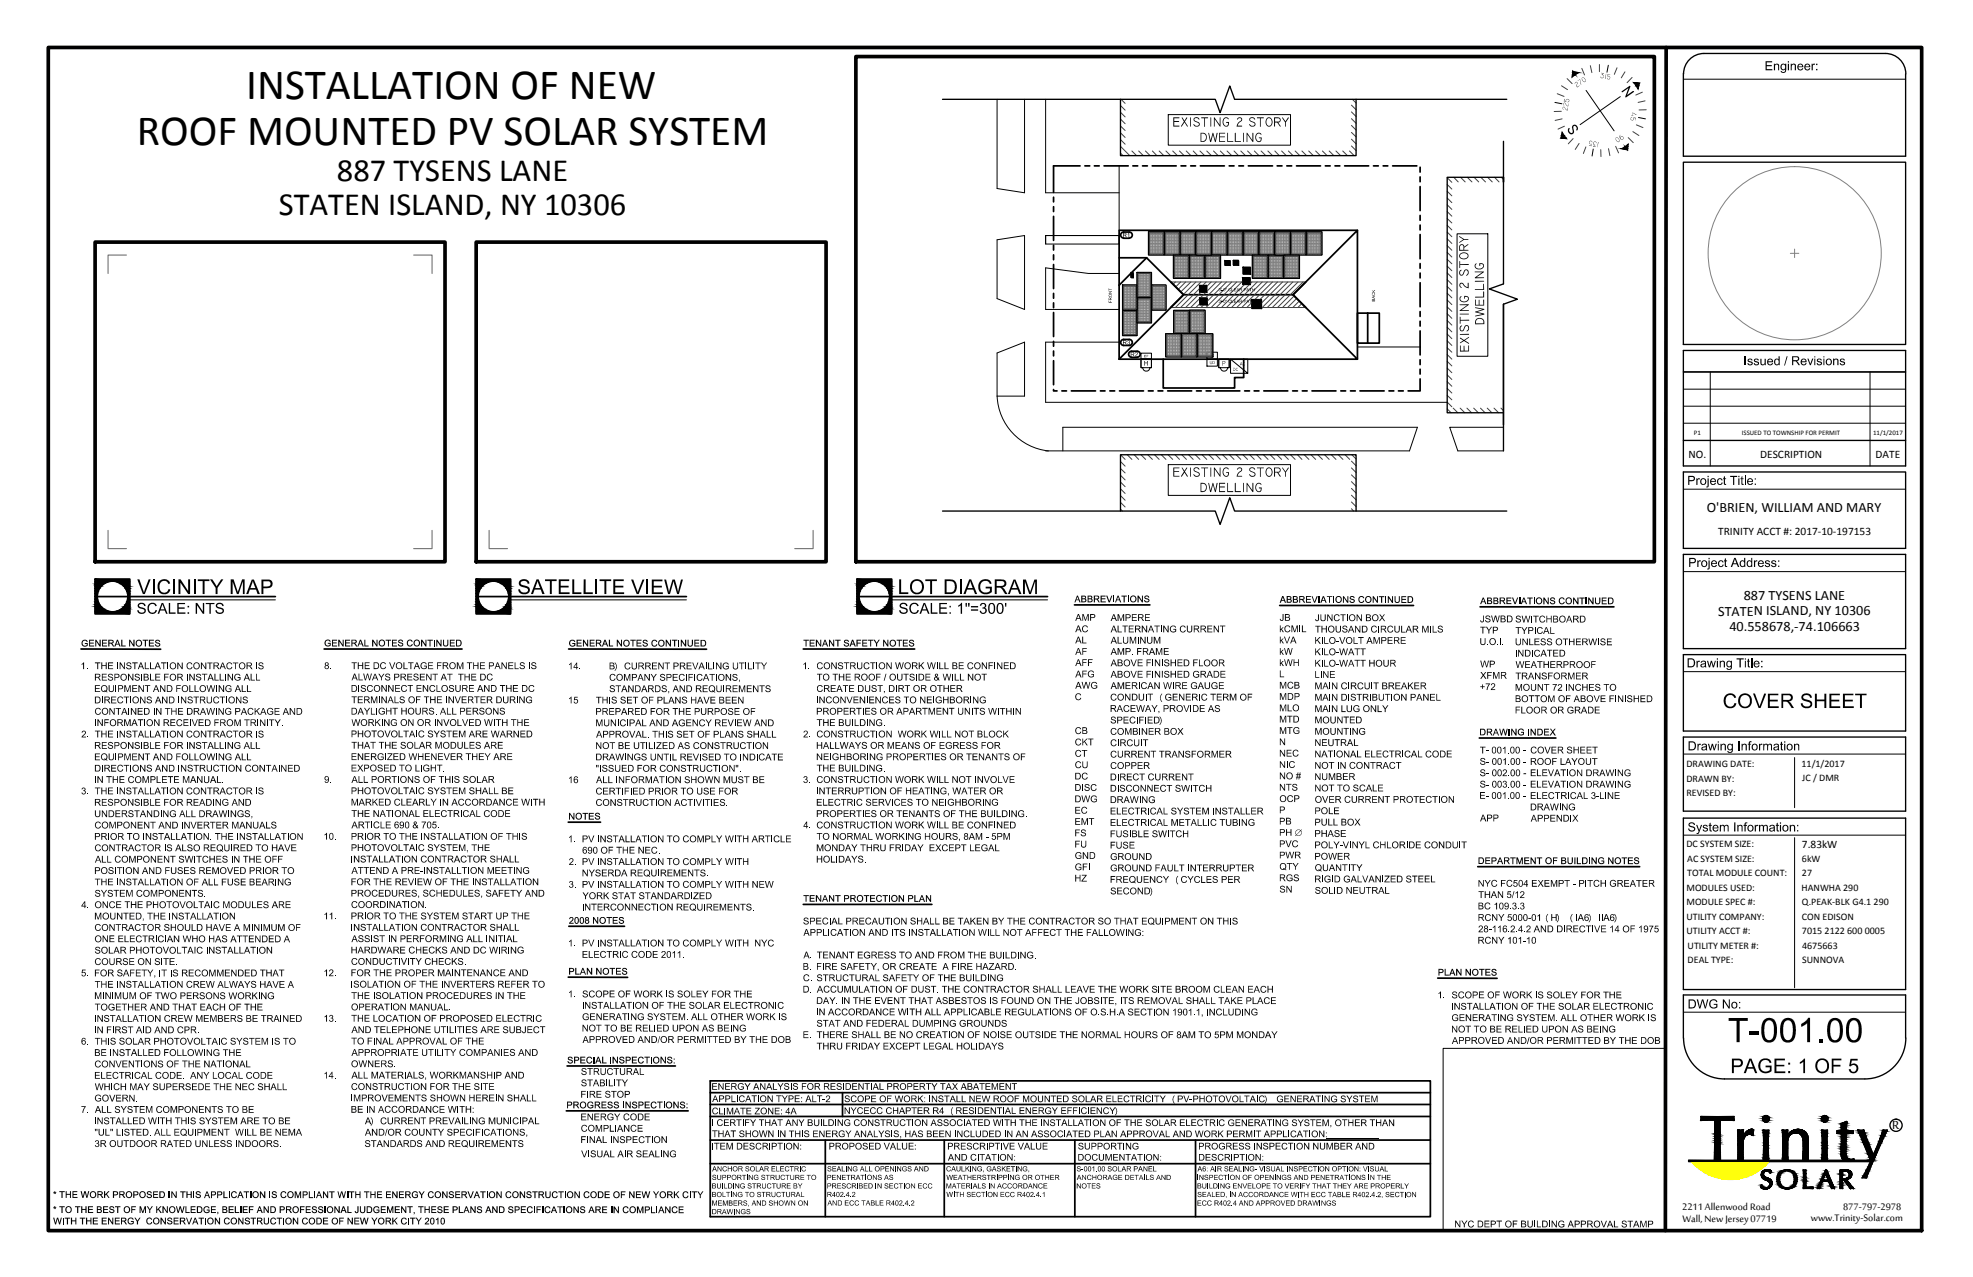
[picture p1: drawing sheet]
<svg xmlns="http://www.w3.org/2000/svg" width="432mm" height="279mm" viewBox="0 0 432 279" stroke-linecap="round" stroke-linejoin="round" font-family="sans-serif">
<defs><g id="words">
<g font-size="9.5">
<text x="53.9" y="21.7">INSTALLATION OF NEW</text>
<text x="29.9" y="31.8">ROOF MOUNTED PV SOLAR SYSTEM</text>
</g>
<g font-size="7.1">
<text x="73.7" y="39.5">887 TYSENS LANE</text>
<text x="61" y="47.1">STATEN ISLAND, NY 10306</text>
<text x="66.6" y="54.6">40.558678,-74.106663</text>
</g>
<text font-size="3.5" x="414.1" y="247.1">R</text>
<g font-size="3.1">
<text x="373.5" y="111.9">O'BRIEN, WILLIAM AND MARY</text>
<text x="381.6" y="131.3">887 TYSENS LANE</text>
<text x="376" y="134.7">STATEN ISLAND, NY 10306</text>
<text x="378.5" y="138">40.558678,-74.106663</text>
</g>
<g font-size="2.8">
<text x="368.2" y="264.8">2211 Allenwood Road</text>
<text x="368.2" y="267.3">Wall, New Jersey 07719</text>
<text x="396.3" y="267.2">www.Trinity-Solar.com</text>
<text x="403.4" y="264.7">877-797-2978</text>
</g>
<g font-size="2.5">
<text x="369.6" y="100.2">NO.</text>
<text x="385.2" y="100.2">DESCRIPTION</text>
<text x="410.5" y="100.2">DATE</text>
<text x="376" y="117">TRINITY ACCT #: 2017-10-197153</text>
<text x="394.4" y="185.6">7.83kW</text>
</g>
<g font-size="2.2">
<text x="369.1" y="167.9">DRAWING DATE:</text>
<text x="394.3" y="167.8">11/1/2017</text>
<text x="369.1" y="171">DRAWN BY:</text>
<text x="394.4" y="171">JC / DMR</text>
<text x="369.1" y="174.2">REVISED BY:</text>
<text x="369.1" y="185.4">DC SYSTEM SIZE:</text>
<text x="369.3" y="188.6">AC SYSTEM SIZE:</text>
<text x="369.3" y="191.7">TOTAL MODULE COUNT:</text>
<text x="394.4" y="188.6">6kW</text>
<text x="394.4" y="191.7">27</text>
<text x="369.1" y="194.9">MODULES USED:</text>
<text x="394.3" y="194.9">HANWHA 290</text>
<text x="394.4" y="198">Q.PEAK-BLK G4.1 290</text>
<text x="369.1" y="198">MODULE SPEC #:</text>
<text x="369.1" y="201.2">UTILITY COMPANY:</text>
<text x="394.4" y="201.2">CON EDISON</text>
<text x="369.1" y="204.4">UTILITY ACCT #:</text>
<text x="369.3" y="207.6">UTILITY METER #:</text>
<text x="394.4" y="204.4">7015 2122 600 0005</text>
<text x="394.4" y="207.6">4675663</text>
<text x="369.3" y="210.7">DEAL TYPE:</text>
<text x="394.4" y="210.7">SUNNOVA</text>
</g>
<g font-size="1.5">
<text x="370.7" y="95.3">P1</text>
<text x="381.2" y="95.3">ISSUED TO TOWNSHIP FOR PERMIT</text>
<text x="409.9" y="95.2">11/1/2017</text>
</g>
</g></defs>
<!-- layer: R - ROOF LINES -->
<g fill="none" stroke="#000" stroke-width=".38">
<path d="M244.9 56.4v22.2M247.6 59.7l-2.7 2.7M250.9 56.4l-3.3 3.3v1h.4M250.9 56.4l8.1 8.1-14.1 14.1M268.2 57.1h.9v.9h-.9zM268.2 58v-.9h.9v.9M270 57h1v1h-1zM270 58v-1h1v1M272.1 58.5h1.5v1.4h-1.5zM297.1 50.4h-52.2v6h6M248 60.2v.5zM259 64.5h24l14.1 14.1h-52.2"/>
<path d="M262.6 62.5h1.5v1.4h-1.5zM262.6 65.2h1.5v1.4h-1.5zM272 60.8h1.5v1.4h-1.5zM274 65.6h2v1.9h-2zM283 64.5l14.1-14.1v28.2M299.3 68.5h-2.2v6.6h2.2M299.3 68.5h2.6v6.6h-2.6M299.3 68.5v6.6"/>
</g>
<!-- layer: 0 -->
<g fill="#000" stroke="#000" stroke-width=".22">
<path d="M248 60.2v.5zM398.3 258.9h.3zM399.8 258.2h.9zM403.7 257.9h.9zM403.8 256h.5zM404.1 257.9h.6zM404.2 256.3h.8zM404.3 257.8h.5zM404.4 257.7h.5zM404.6 256.5h.6zM404.7 257.3h.5zM397.7 260h.2z"/>
<path d="M400.8 260h.2zM402.7 260h.1zM405 260h.1z"/>
<path d="M247.6 59.7l.4 .5v-.5zM247.6 59.7l.4 .5h-.4z"/>
<path d="M268.2 57.1l.9 .9v-.9zM268.2 57.1l.9 .9h-.9z"/>
<path d="M268.2 57.1l.9 .9v-.9zM268.2 57.1l.9 .9h-.9z"/>
<path d="M270 57l1 1v-1zM270 57l1 1h-1z"/>
<path d="M270 57l1 1v-1zM270 57l1 1h-1z"/>
<path d="M272.1 58.5l1.5 1.4v-1.4zM272.1 58.5l1.5 1.4h-1.5z"/>
<path d="M272.1 58.5l1.5 1.4v-1.4zM272.1 58.5l1.5 1.4h-1.5z"/>
<path d="M247.6 60.2l.4 .5v-.5zM247.6 60.2l.4 .5h-.4z"/>
<path d="M262.6 62.5l1.5 1.4v-1.4zM262.6 62.5l1.5 1.4h-1.5z"/>
<path d="M262.6 62.5l1.5 1.4v-1.4zM262.6 62.5l1.5 1.4h-1.5z"/>
<path d="M262.6 65.2l1.5 1.4v-1.4zM262.6 65.2l1.5 1.4h-1.5z"/>
<path d="M262.6 65.2l1.5 1.4v-1.4zM262.6 65.2l1.5 1.4h-1.5z"/>
<path d="M272 60.8l1.5 1.4v-1.4zM272 60.8l1.5 1.4h-1.5z"/>
<path d="M272 60.8l1.5 1.4v-1.4zM272 60.8l1.5 1.4h-1.5z"/>
<path d="M274 65.6l2 1.9v-1.9zM274 65.6l2 1.9h-2z"/>
<path d="M274 65.6l2 1.9v-1.9zM274 65.6l2 1.9h-2z"/>
<path d="M397.8 259.9l.4 .1zM397.8 259.9l.4 .1h-.5z"/>
<path d="M397.9 259.8l.4 .1zM397.9 259.8l.4 .1z"/>
<path d="M397.8 259.9h.5zM397.8 259.9h.4z"/>
<path d="M397.9 259.7l.4 .1v-.1zM397.9 259.7l.4 .1h-.4z"/>
<path d="M398 259.5h.3zM398 259.5h.4z"/>
<path d="M398 259.5l.3 .2v-.2zM398 259.5l.3 .2h-.4zM397.9 259.7h.4zM397.9 259.7h.4z"/>
<path d="M398 259.4l.4 .1zM398 259.4l.4 .1z"/>
<path d="M398.1 259.3h.3zM398.1 259.3h.3z"/>
<path d="M398.1 259.3h.3zM398.1 259.3l.3 .1z"/>
<path d="M398.1 259.3h.4zM398.1 259.3h.3z"/>
<path d="M398.2 259.1l.3 .1zM398.2 259.1l.3 .1z"/>
<path d="M398.2 259.2h.3zM398.2 259.2l.3 .1z"/>
<path d="M398.6 258.3h2.1zM398.6 258.3h2.1z"/>
<path d="M398.2 259.1h.4zM398.2 259.1h.3z"/>
<path d="M398.6 258.2h.3zM398.6 258.2h.3zM398.6 258.2h.3zM398.6 258.2h.3zM398.6 258.2h.3zM398.6 258.2h.3z"/>
<path d="M398.6 258.2h.3zM398.6 258.2h.3z"/>
<path d="M398.6 258.2h.5zM398.6 258.2h.5zM398.6 258.2h.5zM398.6 258.2h.5z"/>
<path d="M398.3 258.9l.3 .2v-.2zM398.3 258.9l.3 .2h-.4z"/>
<path d="M398.6 258.2h.3zM398.6 258.2h.3z"/>
<path d="M398.3 258.8l.3 .1v-.1zM398.3 258.8l.3 .1h-.3zM398.3 258.9h.3z"/>
<path d="M398.4 258.7h.3zM398.4 258.7h.3z"/>
<path d="M398.4 258.7h.3zM398.4 258.7l.2 .1z"/>
<path d="M398.7 257.9h.3zM398.7 257.9h.3z"/>
<path d="M398.5 258.5h.3zM398.5 258.5h.4z"/>
<path d="M398.5 258.5h.3zM398.5 258.5h.3z"/>
<path d="M398.5 258.5l.2 .2 .1-.2zM398.5 258.5l.2 .2h-.3z"/>
<path d="M398.9 257.5h.3zM398.9 257.5h.3z"/>
<path d="M398.6 258.2h.3zM398.6 258.2h.3zM398.6 258.2h.3zM398.6 258.2h.3z"/>
<path d="M398.5 258.5h.4zM398.5 258.5h.5z"/>
<path d="M398.6 258.1h.3zM398.6 258.1l.3 .1z"/>
<path d="M398.7 258h.3zM398.7 258h.3z"/>
<path d="M398.7 258h.3zM398.7 258l.2 .1z"/>
<path d="M398.6 258.2h.4zM398.6 258.2h.4zM398.6 258.2h.4zM398.6 258.2h.4zM398.6 258.2h.4zM398.6 258.2h.4zM398.6 258.2h.4zM398.6 258.2h.4zM398.6 258.2h.4zM398.6 258.2h.4z"/>
<path d="M398.8 257.9h.2zM398.8 257.9h.2z"/>
<path d="M398.7 257.9h.3zM398.7 257.9l.3 .1z"/>
<path d="M398.6 258.2h.4zM398.6 258.2h.4zM398.6 258.2h.4zM398.6 258.2h.4zM398.6 258.2h.4zM398.6 258.2h.4zM398.6 258.2h.4zM398.6 258.2h.4z"/>
<path d="M398.8 257.8h.3zM398.8 257.8h.3z"/>
<path d="M398.8 257.8h.3zM398.8 257.8l.2 .1z"/>
<path d="M398.6 258.2h.5zM398.6 258.2h.5zM398.6 258.2h.5zM398.6 258.2h.5zM398.6 258.2h.5zM398.6 258.2h.5zM398.6 258.2h.5zM398.6 258.2h.5z"/>
<path d="M398.9 257.7h.2zM398.9 257.7h.2z"/>
<path d="M398.8 257.7h.3zM398.8 257.7h.3z"/>
<path d="M398.8 257.7h.3zM398.8 257.7l.3 .1z"/>
<path d="M398.6 258.2h.5zM398.6 258.2h.5zM398.6 258.2h.5zM398.6 258.2h.5zM398.6 258.2h.5zM398.6 258.2h.5zM398.6 258.2h.5zM398.6 258.2h.5z"/>
<path d="M398.9 257.6h.2zM398.9 257.6h.2z"/>
<path d="M398.9 257.6h.2zM398.9 257.6l.2 .1z"/>
<path d="M398.6 258.2h.5zM398.6 258.2h.5z"/>
<path d="M398.5 258.5h.6zM398.5 258.5h.8z"/>
<path d="M398.5 258.5h.6zM398.5 258.5h.5z"/>
<path d="M398.9 257.5h.3zM398.9 257.5l.2 .1z"/>
<path d="M398.6 258.2h.6zM398.6 258.2h.6z"/>
<path d="M398.6 258.2h.6zM398.6 258.2h.6z"/>
<path d="M399 257.4h.2zM399 257.4h.2z"/>
<path d="M398.9 257.4h.3zM398.9 257.4h.3z"/>
<path d="M398.9 257.4h.3zM398.9 257.4l.3 .1z"/>
<path d="M399 257.3h.3zM399 257.3h.3z"/>
<path d="M399 257.3h.3zM399 257.3l.2 .1z"/>
<path d="M398.5 258.5h.8zM398.5 258.5h.9z"/>
<path d="M399.3 256.6h.7zM399.3 256.6h.7z"/>
<path d="M399.1 257.1l.2 .1zM399.1 257.1l.2 .1zM399 257.2h.3zM399 257.2h.3z"/>
<path d="M399 257.2h.3zM399 257.2l.3 .1z"/>
<path d="M399.1 257.1h.3zM399.1 257.1h.3z"/>
<path d="M399.1 257.1h.3zM399.1 257.1h.2z"/>
<path d="M398.6 258.2h.8zM398.6 258.2h.8z"/>
<path d="M399.4 256.4h.5zM399.4 256.4h.5z"/>
<path d="M399.1 257h.3zM399.1 257h.3zM399.1 257h.3zM399.1 257h.3z"/>
<path d="M399.1 257h.3zM399.1 257l.3 .1z"/>
<path d="M398.5 258.5h.9zM398.5 258.5h1z"/>
<path d="M399.4 256.3h.5zM399.4 256.3h.5z"/>
<path d="M399.2 256.9h.2zM399.2 256.9h.2z"/>
<path d="M399.1 256.9h.3zM399.1 256.9l.3 .1z"/>
<path d="M398.6 258.2h.8zM398.6 258.2h.8z"/>
<path d="M399.5 256.2h.3zM399.5 256.2h.3z"/>
<path d="M399.2 256.8h.3zM399.2 256.8h.3z"/>
<path d="M399.2 256.8h.3zM399.2 256.8l.2 .1z"/>
<path d="M398.6 258.2h.9zM398.6 258.2h.9z"/>
<path d="M399.5 256.7h.5zM399.5 256.7h.5z"/>
<path d="M399.3 256.7h.2zM399.3 256.7h.2zM399.3 256.7h.2zM399.2 256.7h.3z"/>
<path d="M399.2 256.7h.3zM399.2 256.7l.3 .1z"/>
<path d="M399.5 258.5h1.3zM399.5 258.5h1.3z"/>
<path d="M399.7 257h.5zM399.7 257h.5z"/>
<path d="M399.6 255.9l.1 .1zM399.6 255.9l.1 .1h-.1z"/>
<path d="M399.7 257.1h.5zM399.7 257.1h.5z"/>
<path d="M399.7 257.1h.5zM399.7 257.1h.5zM399.7 257.1h.5zM399.7 257.1h.5z"/>
<path d="M399.6 256h.2zM399.5 256h.3z"/>
<path d="M399.7 257.2h.5zM399.7 257.2h.5z"/>
<path d="M399.5 256l.3 .1zM399.5 256l.3 .1z"/>
<path d="M399.5 256.1h.3zM399.5 256.1h.3zM399.5 256.1h.3zM399.5 256.1h.3z"/>
<path d="M399.5 256.1l.3 .1zM399.5 256.1l.3 .1z"/>
<path d="M399.8 257.3h.5zM399.8 257.3h.5z"/>
<path d="M399.8 257.4h.5zM399.8 257.4h.5z"/>
<path d="M399.5 256.2l.4 .1zM399.5 256.2l.4 .1z"/>
<path d="M399.8 257.4h.5zM399.8 257.4h.5z"/>
<path d="M399.4 256.3h.5zM399.4 256.3h.5z"/>
<path d="M399.4 256.3l.5 .1zM399.4 256.3l.5 .1z"/>
<path d="M399.4 256.4l.6 .1zM399.4 256.4l.6 .1z"/>
<path d="M399.4 256.5h.6zM399.4 256.5h.6z"/>
<path d="M399.4 256.5l.6 .1zM399.4 256.5l.6 .1z"/>
<path d="M399.3 256.6h.7zM399.3 256.6h.7z"/>
<path d="M399.3 256.6l.7 .1zM399.3 256.6l.7 .1z"/>
<path d="M399.3 256.7h.7zM399.3 256.7h.7z"/>
<path d="M399.5 256.7l.6 .1zM399.5 256.7l.6 .1z"/>
<path d="M399.5 256.8h.6zM399.5 256.8h.6z"/>
<path d="M399.6 256.8l.5 .1zM399.6 256.8l.5 .1z"/>
<path d="M399.6 256.9h.5zM399.6 256.9h.5z"/>
<path d="M399.6 256.9l.6 .1zM399.6 256.9l.6 .1z"/>
<path d="M399.6 257h.6zM399.6 257h.6z"/>
<path d="M399.7 257l.5 .1zM399.7 257l.5 .1z"/>
<path d="M399.7 257.1h.5zM399.7 257.1h.5z"/>
<path d="M400.2 258.2h.5zM400.2 258.2h.5z"/>
<path d="M399.7 257.1h.5zM399.7 257.1h.5z"/>
<path d="M399.7 257.1l.5 .1zM399.7 257.1l.5 .1z"/>
<path d="M399.7 257.2h.5zM399.7 257.2h.5z"/>
<path d="M399.7 257.2l.6 .1zM399.7 257.2l.6 .1z"/>
<path d="M400.2 258.5h.6zM400.2 258.5h.6z"/>
<path d="M400.2 258.5h.6zM400.2 258.5h.6z"/>
<path d="M399.8 257.3h.5zM399.8 257.3h.5z"/>
<path d="M399.8 257.3l.5 .1zM399.8 257.3l.5 .1z"/>
<path d="M399.8 257.4h.5zM399.8 257.4h.5z"/>
<path d="M400.3 258.5h.5zM400.3 258.5h.5zM400.3 258.5h.5zM400.3 258.5h.5z"/>
<path d="M400.3 258.6h.5zM400.3 258.6h.5z"/>
<path d="M399.8 257.4l.6 .1zM399.8 257.4l.6 .1z"/>
<path d="M400.3 258.7h.6zM400.3 258.7h.6z"/>
<path d="M399.9 257.5h.5zM399.9 257.5h.5z"/>
<path d="M399.9 257.5l.5 .1zM399.9 257.5l.5 .1z"/>
<path d="M400.4 258.8h.5zM400.4 258.8h.5zM400.4 258.8h.5zM400.4 258.8h.5zM400.4 258.8h.5zM400.4 258.8h.5z"/>
<path d="M399.9 257.6h.5zM399.9 257.6h.5z"/>
<path d="M399.9 257.6l.5 .1zM399.9 257.6l.5 .1z"/>
<path d="M399.9 257.7h.6zM399.9 257.7h.6zM400 257.7h.5zM400 257.7h.5z"/>
<path d="M400.4 258.9h.6zM400.4 258.9h.6z"/>
<path d="M400 257.7l.5 .1zM400 257.7l.5 .1z"/>
<path d="M400 257.8l.5 .1zM400 257.8l.5 .1z"/>
<path d="M400 257.9h.5zM400 257.9h.5z"/>
<path d="M400 257.9h.5zM400 257.9h.5z"/>
<path d="M400 257.9l.6 .1zM400 257.9l.6 .1z"/>
<path d="M400.5 259.2h.6zM400.5 259.2h.6z"/>
<path d="M400.5 259.2h.6zM400.5 259.2h.6z"/>
<path d="M400.1 258h.5zM400.1 258h.5z"/>
<path d="M400.1 258l.5 .1zM400.1 258l.5 .1z"/>
<path d="M400.1 258.1l.5 .1zM400.1 258.1l.5 .1z"/>
<path d="M400.2 258.2h.5zM400.2 258.2h.5z"/>
<path d="M400.2 258.2h.5zM400.2 258.2h.5z"/>
<path d="M400.2 258.2h.5zM400 258.2h.7z"/>
<path d="M400 258.2h.7zM399.9 258.2h.8z"/>
<path d="M399.9 258.2h.8zM399.8 258.2h.9zM399.8 258.2h.9z"/>
<path d="M399.8 258.2h.9zM399.7 258.2h1z"/>
<path d="M399.7 258.2h1zM399.5 258.2h1.2z"/>
<path d="M398.6 258.2l2.1 .1zM398.6 258.2l2.1 .1z"/>
<path d="M398.6 258.3l2.1 .1zM398.6 258.3l2.1 .1z"/>
<path d="M398.5 258.4h2.3zM398.5 258.4h2.3z"/>
<path d="M398.5 258.4h2.3zM398.5 258.4h2.3z"/>
<path d="M398.5 258.4l2.3 .1zM398.5 258.5h2.3z"/>
<path d="M399.5 258.5h1.3zM399.5 258.5h1.3z"/>
<path d="M399.7 258.5h1.1zM399.7 258.5h1.1z"/>
<path d="M399.8 258.5h1zM399.8 258.5h1z"/>
<path d="M399.9 258.5h.9zM399.9 258.5h.9z"/>
<path d="M400 258.5h.8zM400 258.5h.8z"/>
<path d="M400.2 258.5h.6zM400.2 258.5h.6z"/>
<path d="M400.2 258.5h.6zM400.2 258.5h.6z"/>
<path d="M400.3 258.5l.5 .1zM400.3 258.5l.5 .1z"/>
<path d="M400.3 258.6h.5zM400.3 258.6h.5z"/>
<path d="M400.3 258.6h.5zM400.3 258.6h.5z"/>
<path d="M400.3 258.6l.5 .1zM400.3 258.6l.5 .1z"/>
<path d="M400.3 258.7h.6zM400.3 258.7h.6zM400.3 258.7h.6zM400.3 258.7h.6z"/>
<path d="M400.3 258.7h.6zM400.3 258.7h.6z"/>
<path d="M400.3 258.7l.6 .1zM400.3 258.7l.6 .1z"/>
<path d="M400.3 258.8h.6zM400.3 258.8h.6z"/>
<path d="M400.4 258.8h.5zM400.4 258.8h.5z"/>
<path d="M400.4 258.8h.5zM400.4 258.8h.5z"/>
<path d="M400.4 258.8h.5zM400.4 258.8h.5z"/>
<path d="M400.4 258.8l.6 .1zM400.4 258.8l.6 .1z"/>
<path d="M400.4 258.9h.6zM400.4 258.9h.6z"/>
<path d="M400.4 258.9l.6 .1zM400.4 258.9l.6 .1z"/>
<path d="M400.5 259h.5zM400.5 259h.5zM400.5 259h.5zM400.5 259h.5z"/>
<path d="M400.5 259l.5 .1zM400.5 259l.5 .1z"/>
<path d="M400.5 259.1h.6zM400.5 259.1h.6z"/>
<path d="M400.5 259.1h.6zM400.5 259.1h.6zM400.5 259.1h.6zM400.5 259.1h.6z"/>
<path d="M400.5 259.1l.6 .1zM400.5 259.1l.6 .1z"/>
<path d="M400.5 259.2h.6zM400.5 259.2h.6z"/>
<path d="M400.5 259.2l.6 .1zM400.5 259.2l.6 .1zM400.6 259.3h.5zM400.6 259.3h.5zM400.6 259.3h.5zM400.6 259.3h.5z"/>
<path d="M400.6 259.3h.5zM400.6 259.3h.5z"/>
<path d="M400.6 259.3h.5zM400.6 259.3h.5z"/>
<path d="M400.6 259.3l.6 .1zM400.6 259.3l.6 .1z"/>
<path d="M400.6 259.4l.6 .1zM400.6 259.4l.6 .1z"/>
<path d="M400.6 259.5h.6zM400.6 259.5h.6z"/>
<path d="M400.7 259.5l.6 .1-.1-.1zM400.7 259.5l.6 .1h-.6zM400.7 259.6h.6zM400.7 259.6h.6z"/>
<path d="M400.7 259.6l.6 .1v-.1zM400.7 259.6l.6 .1h-.5z"/>
<path d="M400.8 259.7l.5 .1zM400.8 259.7l.5 .1z"/>
<path d="M400.8 259.8l.6 .1zM400.8 259.8l.6 .1z"/>
<path d="M400.8 259.9h.6zM400.8 259.9h.6z"/>
<path d="M400.8 259.9h.6zM400.8 259.9h.6z"/>
<path d="M400.8 259.9l.7 .1zM400.8 259.9l.7 .1z"/>
<path d="M402.7 256h1.7zM402.7 256h1.7z"/>
<path d="M402.7 256h1.8zM402.7 256h1.8zM402.7 256h1.8zM402.7 256h1.8zM402.7 256h1.8zM402.7 256h1.8z"/>
<path d="M402.7 256.1h1.9zM402.7 256.1h1.9zM402.7 256.1h1.9zM402.7 256.1h1.9zM402.7 256.1h1.9zM402.7 256.1h1.9z"/>
<path d="M402.7 256.2h2.2zM402.7 256.2h2.2zM402.7 256.2h2.2zM402.7 256.2h2.2zM402.7 256.2h2.2zM402.7 256.2h2.2z"/>
<path d="M402.7 256.3h.6zM402.7 256.3h.6z"/>
<path d="M402.7 256.3h.6zM402.7 256.3h.6z"/>
<path d="M402.7 256.4h.6zM402.7 256.4h.6z"/>
<path d="M402.7 256.6h.6zM402.7 256.6h.6z"/>
<path d="M402.7 256.6h.6zM402.7 256.6h.6z"/>
<path d="M402.7 256.6h.6zM402.7 256.6h.6z"/>
<path d="M402.7 256.7h.6zM402.7 256.7h.6z"/>
<path d="M402.7 256.9h.6zM402.7 256.9h.6z"/>
<path d="M402.7 257.1h.6zM402.7 257.1h.6z"/>
<path d="M402.7 257.5h.5zM402.7 257.5h.5z"/>
<path d="M402.7 257.6h.5zM402.7 257.6h.5zM402.7 257.6h.5zM402.7 257.6h.5z"/>
<path d="M402.7 257.6h.5zM402.7 257.6h.5z"/>
<path d="M402.7 257.6h.5zM402.7 257.6h.5z"/>
<path d="M402.7 257.6h.5zM402.7 257.6h.5z"/>
<path d="M402.7 257.9h.5zM402.7 257.9h.5z"/>
<path d="M402.7 257.9h1.9zM402.7 257.9h1.9z"/>
<path d="M402.7 257.9h1.9zM402.7 257.9h1.9zM402.7 257.9h1.9zM402.7 257.9h1.9z"/>
<path d="M402.7 258h1.8zM402.7 258h1.8zM402.7 258h1.8zM402.7 258h1.8zM402.7 258h1.8zM402.7 258h1.8z"/>
<path d="M402.7 258h1.7zM402.7 258h1.7zM402.7 258h1.7zM402.7 258h1.7zM402.7 258h1.7zM402.7 258h1.8z"/>
<path d="M402.7 258h1.6zM402.7 258h1.6zM402.7 258h1.6zM402.7 258h1.6zM402.7 258h1.6zM402.7 258h1.7z"/>
<path d="M402.7 258h1.5zM402.7 258h1.5z"/>
<path d="M402.7 258h1.4zM402.7 258h1.4zM402.7 258h1.4zM402.7 258h1.4zM402.7 258h1.4zM402.7 258h1.5z"/>
<path d="M402.7 258.1h1.4zM402.7 258.1h1.4zM402.7 258.1h1.4zM402.7 258.1h1.4z"/>
<path d="M402.7 258.1h.5zM402.7 258.1h.5z"/>
<path d="M402.7 258.1h.5zM402.7 258.1h.5z"/>
<path d="M402.7 258.1h.5zM402.7 258.1h.5z"/>
<path d="M402.7 258.2h.5zM402.7 258.2h.5z"/>
<path d="M402.7 258.2h.5zM402.7 258.2h.5z"/>
<path d="M402.7 258.4h.5zM402.7 258.4h.5z"/>
<path d="M402.7 258.5h.5zM402.7 258.5h.5zM402.7 258.5h.5zM402.7 258.5h.5z"/>
<path d="M402.7 258.6h.5zM402.7 258.6h.5z"/>
<path d="M402.7 256h.2zM402.7 256h.2z"/>
<path d="M402.7 256h.3zM402.7 256h.3z"/>
<path d="M402.7 256h.4zM402.7 256h.4z"/>
<path d="M402.7 257.3l.5 .1zM402.7 257.3l.5 .1z"/>
<path d="M402.7 257.4h.5zM402.7 257.4h.5z"/>
<path d="M402.7 257.4l.5 .1zM402.7 257.4l.5 .1z"/>
<path d="M402.7 257.5h.5zM402.7 257.5h.5zM402.7 257.5h.5zM402.7 257.5h.5z"/>
<path d="M402.7 257.5l.5 .1zM402.7 257.5l.5 .1z"/>
<path d="M402.7 257.6h.5zM402.7 257.6h.5z"/>
<path d="M402.7 257.6l.5 .1zM402.7 257.6l.5 .1z"/>
<path d="M402.7 257.7h.5zM402.7 257.7h.5zM402.7 257.7h.5zM402.7 257.7h.5z"/>
<path d="M402.7 257.7l.5 .1zM402.7 257.7l.5 .1z"/>
<path d="M402.7 257.8l.5 .1zM402.7 257.8l.5 .1z"/>
<path d="M402.7 257.9h.7zM402.7 257.9h.7z"/>
<path d="M402.7 258.1l.5 .1zM402.7 258.1l.5 .1z"/>
<path d="M402.7 258.2h.5zM402.7 258.2h.5z"/>
<path d="M402.7 258.2h.5zM402.7 258.2h.5z"/>
<path d="M402.7 258.2l.5 .1zM402.7 258.2l.5 .1z"/>
<path d="M402.7 258.3h.5zM402.7 258.3h.5z"/>
<path d="M402.7 258.3l.5 .1zM402.7 258.3l.5 .1z"/>
<path d="M402.7 258.4l.5 .1zM402.7 258.4l.5 .1z"/>
<path d="M402.7 258.5h.5zM402.7 258.5h.5z"/>
<path d="M402.7 258.5l.5 .1zM402.7 258.5l.5 .1z"/>
<path d="M402.7 258.6l.5 .1v-.1zM402.7 258.6l.5 .1h-.5z"/>
<path d="M402.7 258.7l.5 .1zM402.7 258.7l.5 .1z"/>
<path d="M402.7 258.8h.5zM402.7 258.8h.5z"/>
<path d="M402.7 258.8l.6 .1zM402.7 258.8l.6 .1z"/>
<path d="M402.7 256.3h.6zM402.7 256.3h.7z"/>
<path d="M402.7 256.3h.6zM402.7 256.3h.6z"/>
<path d="M402.7 256.3h.6zM402.7 256.3h.6z"/>
<path d="M402.7 256.3l.6 .1zM402.7 256.3l.6 .1z"/>
<path d="M402.7 256.4l.6 .1zM402.7 256.4l.6 .1z"/>
<path d="M402.7 256.5l.6 .1zM402.7 256.5l.6 .1z"/>
<path d="M402.7 256.6h.6zM402.7 256.6h.6z"/>
<path d="M402.7 256.6l.6 .1zM402.7 256.6l.6 .1z"/>
<path d="M402.7 256.7h.6zM402.7 256.7h.6z"/>
<path d="M402.7 256.7l.6 .1zM402.7 256.7l.6 .1zM402.7 256.8h.6zM402.7 256.8h.6z"/>
<path d="M402.7 256.8l.6 .1v-.1zM402.7 256.8l.6 .1h-.6z"/>
<path d="M402.7 256.9h.6zM402.7 256.9h.6z"/>
<path d="M402.7 256.9l.6 .2v-.2zM402.7 256.9l.6 .2h-.6z"/>
<path d="M402.7 257.1l.6 .1v-.1zM402.7 257.1l.6 .1h-.6z"/>
<path d="M402.7 257.2h.6zM402.7 257.2h.6z"/>
<path d="M402.7 257.2h.6zM402.7 257.2l.5 .1z"/>
<path d="M402.7 258.9l.6 .1v-.1zM402.7 258.9l.6 .1h-.6z"/>
<path d="M402.7 259l.6 .1zM402.7 259l.6 .1z"/>
<path d="M402.7 259.1h.6zM402.7 259.1h.6z"/>
<path d="M402.7 259.1l.6 .1zM402.7 259.1l.6 .1z"/>
<path d="M402.7 259.2l.6 .1v-.1zM402.7 259.2l.6 .1h-.6zM402.7 259.3h.6zM402.7 259.3h.6z"/>
<path d="M402.7 259.3l.6 .1zM402.7 259.3l.6 .1z"/>
<path d="M402.7 259.4h.6zM402.7 259.4h.6zM402.7 259.4h.6zM402.7 259.4h.6z"/>
<path d="M402.7 259.4l.6 .1zM402.7 259.4l.6 .1z"/>
<path d="M402.7 259.5l.6 .1zM402.7 259.5l.6 .1zM402.7 259.6h.6zM402.7 259.6h.6z"/>
<path d="M402.7 259.6h.6zM402.7 259.6h.6z"/>
<path d="M402.7 259.6l.6 .1zM402.7 259.6l.6 .1z"/>
<path d="M402.7 259.7l.6 .1zM402.7 259.7l.6 .1z"/>
<path d="M402.7 259.8l.6 .1zM402.7 259.8l.6 .1z"/>
<path d="M402.7 259.9h.6zM402.7 259.9h.6z"/>
<path d="M402.7 259.9l.6 .1zM402.7 259.9l.6 .1z"/>
<path d="M402.7 256h.6zM402.7 256h.6z"/>
<path d="M403.4 256h1zM403.4 256h1z"/>
<path d="M402.7 256h.7zM402.7 256h.7z"/>
<path d="M403.5 258.1h.6zM403.5 258.1h.6z"/>
<path d="M403.5 258.1h.6zM403.5 258.1h.6z"/>
<path d="M403.5 258.1h.6zM403.5 258.1h.6z"/>
<path d="M402.7 256.2h.8zM402.7 256.2h.9z"/>
<path d="M402.7 256.2h.8zM402.7 256.2l.7 .1z"/>
<path d="M403.5 258.2h.6zM403.5 258.2h.6zM403.5 258.2h.6zM403.5 258.2h.6z"/>
<path d="M402.7 257.9h.8zM402.7 257.9h.8z"/>
<path d="M402.7 256.2h.9zM402.7 256.2h.9zM402.7 256.2h.9zM402.7 256.2h1.1z"/>
<path d="M403.6 258.3h.7zM403.6 258.3h.7z"/>
<path d="M403.7 257.9h.9zM403.7 257.9h.9z"/>
<path d="M402.7 257.9h1zM402.7 257.9h1z"/>
<path d="M403.7 256h.6zM403.8 256h.5zM403.8 256h.5zM403.8 256h.5zM403.8 256h.5zM403.8 256h.5zM403.8 256h.5zM403.8 256h.5zM403.8 256h.5zM403.8 256h.5zM403.8 256h.5z"/>
<path d="M403.7 256h.6zM403.7 256h.6z"/>
<path d="M403.8 256h.4zM403.8 256h.4z"/>
<path d="M403.9 256h.2zM403.9 256h.2zM403.9 256h.2zM403.9 256h.2zM403.9 256h.2zM403.9 256h.2zM403.9 256h.2z"/>
<path d="M403.9 256h.2zM403.9 256h.2zM403.9 256h.2zM403.9 256h.2zM403.9 256h.2z"/>
<path d="M404 257.9h.7zM404 257.9h.7z"/>
<path d="M404 256h.1zM404 256h.1zM404 256h.1zM404 256h.1zM404 256h.1zM404 256h.1zM404 256h.1zM404 256h.1zM404 256h.1z"/>
<path d="M404 256h.1zM403.9 256h.2zM403.9 256h.2zM403.9 256h.2z"/>
<path d="M402.7 258h1.4zM402.7 258h1.4zM402.7 258h1.4zM402.7 258h1.4z"/>
<path d="M402.7 258h1.4zM402.7 258l1.4 .1zM402.7 258.1h1.4zM402.7 258.1h1.4zM402.7 258.1h1.4zM402.7 258.1h1.4z"/>
<path d="M402.7 258.1h1.4zM402.7 258.1h1.4zM402.7 258.1h1.4zM402.7 258.1h1.4z"/>
<path d="M402.7 258.1h1.4zM402.7 258.1h1.4zM402.7 258.1h1.4zM402.7 258.1h1.4z"/>
<path d="M403.5 258.1l.6 .1zM403.5 258.1l.6 .1z"/>
<path d="M403.5 258.2h.6zM403.5 258.2h.6z"/>
<path d="M403.5 258.2h.7zM403.5 258.2h.7z"/>
<path d="M403.9 256h.3zM403.9 256h.3z"/>
<path d="M403.9 256h.3zM403.8 256h.4zM403.8 256h.4zM403.8 256h.4zM403.8 256h.4zM403.8 256h.4zM403.8 256h.4zM403.8 256h.4z"/>
<path d="M404.2 256.3h.8zM404.2 256.3h.8z"/>
<path d="M402.7 258h1.5zM402.7 258h1.5zM402.7 258h1.5zM402.7 258h1.5z"/>
<path d="M403.5 258.2h.7zM403.5 258.2h.7z"/>
<path d="M403.6 258.2l.7 .1zM403.6 258.2l.7 .1z"/>
<path d="M403.8 256h.4zM403.8 256h.4z"/>
<path d="M403.8 256h.4zM403.8 256h.4zM403.8 256h.4zM403.8 256h.4zM403.8 256h.4zM403.8 256h.4zM403.8 256h.4zM403.8 256h.4zM403.8 256h.4zM403.8 256h.4z"/>
<path d="M403.8 256h.4zM403.8 256h.4z"/>
<path d="M402.7 258h1.5zM402.7 258h1.6z"/>
<path d="M402.7 258h1.6zM402.7 258h1.6z"/>
<path d="M402.7 258h1.6zM402.7 258h1.6zM402.7 258h1.6zM402.7 258h1.6z"/>
<path d="M403.6 258.3l.7 .1zM403.6 258.3l.7 .1z"/>
<path d="M403.7 256h.6zM403.7 256h.6zM403.7 256h.6zM403.7 256h.6z"/>
<path d="M403.7 256h.6zM403.7 256h.6z"/>
<path d="M403.7 256h.7zM403.6 256h.8zM403.6 256h.8zM403.6 256h.8z"/>
<path d="M404.3 256.3h.7zM404.3 256.3h.7zM404.3 256.3h.7zM404.3 256.3h.7z"/>
<path d="M403.7 258.4h.7zM403.7 258.4h.7z"/>
<path d="M403.6 256h.8zM403.6 256h.8z"/>
<path d="M403.6 256h.8zM403.5 256h.9z"/>
<path d="M402.7 258h1.7zM402.7 258h1.7zM402.7 258h1.7zM402.7 258h1.7z"/>
<path d="M403.7 258.4l.7 .1zM403.7 258.4l.7 .1z"/>
<path d="M404.4 259.2h.6zM404.4 259.2h.6z"/>
<path d="M403.5 256h.9zM403.5 256h.9zM403.5 256h.9zM403.5 256h.9z"/>
<path d="M403.5 256h.9zM403.4 256h1z"/>
<path d="M404.4 256.3h.7zM404.4 256.3h.7zM404.4 256.3h.7zM404.4 256.3h.7z"/>
<path d="M402.7 256h1.7zM402.7 256h1.7zM402.7 256h1.7zM402.7 256h1.7z"/>
<path d="M404.4 257.7h.5zM404.4 257.7h.5zM404.4 257.7h.5zM404.4 257.7h.5z"/>
<path d="M402.7 258h1.7zM402.7 258h1.7zM402.7 258h1.7zM402.7 258h1.7z"/>
<path d="M403.8 258.5h.6zM403.8 258.5h.6z"/>
<path d="M403.8 258.5l.7 .1zM403.8 258.5l.7 .1z"/>
<path d="M403.9 258.6h.6zM403.9 258.6h.6z"/>
<path d="M402.7 256h1.8zM402.7 256h1.8zM402.7 256h1.8zM402.7 256h1.8z"/>
<path d="M404.5 256.4h.6zM404.5 256.4h.6z"/>
<path d="M404.5 256.5h.7zM404.6 256.5h.6zM404.6 256.5h.6z"/>
<path d="M404.5 257.6h.5zM404.5 257.6h.5z"/>
<path d="M404.5 257.6h.5zM404.5 257.6h.5z"/>
<path d="M402.7 257.9h1.8zM402.7 257.9h1.8zM402.7 257.9h1.8zM402.7 257.9h1.9z"/>
<path d="M402.7 257.9l1.8 .1zM402.7 257.9l1.8 .1z"/>
<path d="M403.9 258.6l.6 .1zM403.9 258.6l.6 .1z"/>
<path d="M403.9 258.7h.7zM403.9 258.7h.7z"/>
<path d="M402.7 256h1.9zM402.7 256h1.9z"/>
<path d="M402.7 256l1.9 .1zM402.7 256l1.9 .1z"/>
<path d="M404.6 257.5h.5zM404.6 257.5h.5z"/>
<path d="M402.7 257.9h1.9zM402.7 257.9h1.9z"/>
<path d="M404.6 257.5h.5zM404.6 257.5h.5z"/>
<path d="M403.8 257.9h.8zM403.7 257.9h.9zM403.7 257.9h.9z"/>
<path d="M404 258.7h.6zM404 258.7h.6z"/>
<path d="M404 258.7l.6 .1zM404 258.7l.6 .1z"/>
<path d="M404 258.8h.7zM404 258.8h.7z"/>
<path d="M402.7 256.1h2zM402.7 256.1h2zM402.7 256.1h2zM402.7 256.1h2z"/>
<path d="M404.7 256.6h.5zM404.7 256.6h.5zM404.7 256.6h.5zM404.7 256.6h.5z"/>
<path d="M404 257.9h.7zM403.9 257.9h.8zM403.9 257.9h.8zM403.9 257.9h.8z"/>
<path d="M403.9 257.9h.8zM403.8 257.9h.9z"/>
<path d="M403.8 257.9h.9zM403.8 257.9h.8zM403.8 257.9h.8zM403.8 257.9h.8z"/>
<path d="M402.7 256.1h2zM402.7 256.1h2zM402.7 256.1h2zM402.7 256.1h2z"/>
<path d="M402.7 256.1h2zM402.7 256.1h2z"/>
<path d="M404.7 256.6h.5zM404.7 256.6h.5z"/>
<path d="M404.7 256.7h.5zM404.7 256.7h.5z"/>
<path d="M404.7 257.3h.5zM404.7 257.3h.5z"/>
<path d="M404.7 257.3h.5zM404.7 257.3h.5z"/>
<path d="M404.7 257.4h.5zM404.7 257.4h.5z"/>
<path d="M404.1 257.8l.6 .1zM404.1 257.8l.6 .1zM404 257.9h.7z"/>
<path d="M404 257.9h.7zM404 257.9h.7z"/>
<path d="M404.1 258.8h.6zM404.1 258.8h.6z"/>
<path d="M404.1 258.8l.6 .1zM404.1 258.8l.6 .1z"/>
<path d="M404.1 258.9h.6zM404.1 258.9h.6z"/>
<path d="M404.7 259.6h.6zM404.7 259.6h.6z"/>
<path d="M402.7 256.1h2zM402.7 256.1h2zM402.7 256.1h2zM402.7 256.1h2z"/>
<path d="M404.7 256.8h.5zM404.7 256.8h.5z"/>
<path d="M404.7 256.8h.5zM404.7 256.8h.5zM404.7 256.8h.5zM404.7 256.8h.5z"/>
<path d="M404.7 256.9h.6zM404.7 256.9h.6z"/>
<path d="M404.7 257h.6zM404.7 257h.6z"/>
<path d="M404.7 257h.5zM404.7 257h.5zM404.7 257h.5zM404.7 257h.5z"/>
<path d="M404.7 257h.5zM404.7 257h.5z"/>
<path d="M404.7 257.1h.5zM404.7 257.1h.5z"/>
<path d="M404.7 257.2h.5zM404.7 257.2h.5z"/>
<path d="M404.7 257.2h.5zM404.7 257.2h.5z"/>
<path d="M404.2 257.8h.5zM404.2 257.8h.6z"/>
<path d="M404.2 257.8h.5zM404.1 257.8h.6zM404.1 257.8h.6zM404.1 257.8h.6z"/>
<path d="M404.1 257.8h.6zM404.1 257.8h.6z"/>
<path d="M404.1 257.8h.6zM404.1 257.8h.6z"/>
<path d="M404.1 258.9l.7 .1zM404.1 258.9l.7 .1z"/>
<path d="M402.7 256.1h2.1zM402.7 256.1h2.1zM402.7 256.1h2.1zM402.7 256.1h2.1z"/>
<path d="M402.7 256.1l2.1 .1zM402.7 256.1l2.1 .1zM402.7 256.2h2.1zM402.7 256.2h2.1zM402.7 256.2h2.1zM402.7 256.2h2.1zM402.7 256.2h2.1zM402.7 256.2h2.1z"/>
<path d="M404.2 257.8h.6zM404.2 257.8h.6z"/>
<path d="M404.2 257.8h.6zM404.2 257.8h.6z"/>
<path d="M404.2 257.8h.6zM404.2 257.8h.6z"/>
<path d="M404.1 259h.7zM404.1 259h.7z"/>
<path d="M404.3 257.7l.5 .1zM404.3 257.7l.5 .1zM404.2 257.8h.6z"/>
<path d="M404.2 259l.7 .1zM404.2 259l.7 .1z"/>
<path d="M402.7 256.2h2.2zM402.7 256.2h2.2zM402.7 256.2h2.2zM402.7 256.2h2.2zM402.7 256.2h2.2zM402.7 256.2h2.2zM402.7 256.2h2.2zM402.7 256.2h2.2z"/>
<path d="M404.4 257.7h.5zM404.4 257.7h.5z"/>
<path d="M404.4 257.7h.5zM404.4 257.7h.5z"/>
<path d="M404.4 257.7h.5zM404.3 257.7h.6zM404.3 257.7h.6zM404.3 257.7h.6z"/>
<path d="M404.3 257.7h.6zM404.3 257.7h.5zM404.3 257.7h.5zM404.3 257.7h.5z"/>
<path d="M404.2 259.1h.7zM404.2 259.1h.7z"/>
<path d="M403.8 256.2h1.1zM403.8 256.2h1.1z"/>
<path d="M403.9 256.2h1zM403.9 256.2h1z"/>
<path d="M404.3 259.1h.6zM404.3 259.1h.6z"/>
<path d="M404.3 259.1l.7 .1zM404.3 259.1l.7 .1z"/>
<path d="M404 256.2l.9 .1zM404 256.2l.9 .1z"/>
<path d="M404 256.3h.9zM404 256.3h.9z"/>
<path d="M404.1 256.3h.8zM404.1 256.3h.8z"/>
<path d="M404.1 256.3h.9zM404.1 256.3h.9z"/>
<path d="M404.4 257.7h.5zM404.4 257.7h.5zM404.4 257.7h.5zM404.4 257.7h.5zM404.4 257.7h.5zM404.4 257.7h.5zM404.4 257.7h.5z"/>
<path d="M404.2 256.3h.8zM404.2 256.3h.8zM404.2 256.3h.8z"/>
<path d="M404.3 256.3h.7zM404.3 256.3h.7z"/>
<path d="M404.5 257.6h.5zM404.5 257.6h.5zM404.5 257.6h.5zM404.5 257.6h.5zM404.5 257.6h.5zM404.5 257.6h.5z"/>
<path d="M404.5 257.6l.5 .1zM404.5 257.6l.5 .1z"/>
<path d="M404.5 257.7h.5zM404.4 257.7h.5z"/>
<path d="M404.4 259.2l.6 .1zM404.4 259.2l.6 .1z"/>
<path d="M404.3 256.3h.7zM404.3 256.3h.7z"/>
<path d="M404.4 256.3h.7zM404.4 256.3h.7z"/>
<path d="M404.6 257.6h.4zM404.5 257.6h.5z"/>
<path d="M404.5 257.6h.5zM404.5 257.6h.5z"/>
<path d="M404.4 259.3h.7zM404.4 259.3h.7z"/>
<path d="M404.4 256.3l.7 .1zM404.4 256.3l.7 .1z"/>
<path d="M404.6 257.5h.5zM404.6 257.5h.5z"/>
<path d="M404.6 257.5h.5zM404.6 257.5h.5z"/>
<path d="M404.6 257.5h.5zM404.6 257.5h.5zM404.6 257.5h.5zM404.6 257.5h.5z"/>
<path d="M404.6 257.5h.5zM404.6 257.5l.4 .1z"/>
<path d="M404.4 259.3l.7 .1zM404.4 259.3l.7 .1z"/>
<path d="M404.4 256.4h.7zM404.4 256.4h.7z"/>
<path d="M404.4 256.4h.7zM404.4 256.4h.7z"/>
<path d="M404.5 256.4h.6zM404.5 256.4h.6z"/>
<path d="M404.5 256.4h.6zM404.5 256.4h.6z"/>
<path d="M404.5 256.4l.7 .1zM404.5 256.4l.7 .1zM404.5 256.5h.7z"/>
<path d="M404.7 257.4h.4zM404.7 257.4h.5z"/>
<path d="M404.7 257.4h.4zM404.6 257.4h.5z"/>
<path d="M404.6 257.4l.5 .1zM404.6 257.4l.5 .1z"/>
<path d="M404.5 259.4l.7 .1zM404.5 259.4l.7 .1z"/>
<path d="M404.6 256.5h.6zM404.6 256.5h.6zM404.6 256.5h.6z"/>
<path d="M404.7 257.4h.5zM404.7 257.4h.5z"/>
<path d="M404.7 257.4h.5zM404.7 257.4h.5zM404.7 257.4h.5zM404.7 257.4h.5zM404.7 257.4h.5zM404.7 257.4h.5z"/>
<path d="M404.7 257.4h.5zM404.7 257.4h.5z"/>
<path d="M404.6 259.5h.6zM404.6 259.5h.6z"/>
<path d="M404.6 256.5h.6zM404.6 256.5h.6zM404.6 256.5h.6zM404.6 256.5h.6z"/>
<path d="M404.6 256.5l.6 .1zM404.6 256.5l.6 .1zM404.6 256.6h.6zM404.6 256.6h.6z"/>
<path d="M404.6 256.6h.6zM404.6 256.6h.6z"/>
<path d="M404.7 256.6h.5zM404.7 256.6h.5z"/>
<path d="M404.7 256.6h.5zM404.7 256.6h.5z"/>
<path d="M404.7 256.6h.5zM404.7 256.6h.5zM404.7 256.6h.5zM404.7 256.6h.5z"/>
<path d="M404.7 257.2h.5zM404.7 257.2h.5z"/>
<path d="M404.7 257.2l.5 .1zM404.7 257.2l.5 .1zM404.7 257.3h.5z"/>
<path d="M404.7 257.3h.5zM404.7 257.3h.5zM404.7 257.3h.5zM404.7 257.3h.5z"/>
<path d="M404.7 257.3l.5 .1zM404.7 257.3l.5 .1z"/>
<path d="M404.7 256.6l.5 .1zM404.7 256.6l.5 .1zM404.7 256.7h.5zM404.7 256.7h.5z"/>
<path d="M404.7 256.7h.5zM404.7 256.7h.5z"/>
<path d="M404.7 256.7h.5zM404.7 256.7h.5z"/>
<path d="M404.7 256.7l.5 .1zM404.7 256.7l.5 .1zM404.7 256.8h.5zM404.7 256.8h.5z"/>
<path d="M404.7 256.8h.5zM404.7 256.8h.5z"/>
<path d="M404.7 256.8l.5 .1zM404.7 256.8l.5 .1zM404.7 256.9h.5zM404.7 256.9h.5z"/>
<path d="M404.7 256.9h.5zM404.7 256.9h.5zM404.7 256.9h.5zM404.7 256.9h.5z"/>
<path d="M404.7 257l.5 .1zM404.7 257l.5 .1z"/>
<path d="M404.7 257.1h.5zM404.7 257.1h.5zM404.7 257.1h.5zM404.7 257.1h.5z"/>
<path d="M404.7 257.1h.5zM404.7 257.1h.5zM404.7 257.1h.5zM404.7 257.1h.5zM404.7 257.1h.5zM404.7 257.1h.5z"/>
<path d="M404.7 257.1l.5 .1zM404.7 257.1l.5 .1z"/>
<path d="M404.7 257.2h.5zM404.7 257.2h.5z"/>
<path d="M404.6 259.5l.7 .1zM404.6 259.5l.7 .1z"/>
<path d="M404.7 256.9h.6zM404.7 256.9h.6z"/>
<path d="M404.7 256.9h.6zM404.7 256.9h.6z"/>
<path d="M404.7 256.9l.6 .1zM404.7 256.9l.6 .1z"/>
<path d="M404.7 257h.6zM404.7 257h.5z"/>
<path d="M404.7 259.6h.6zM404.7 259.6h.6z"/>
<path d="M404.7 259.6l.7 .1zM404.7 259.6l.7 .1z"/>
<path d="M404.7 259.7h.7zM404.7 259.7h.7z"/>
<path d="M404.8 259.7l.7 .1zM404.8 259.7l.7 .1z"/>
<path d="M404.8 259.8l.7 .1zM404.8 259.8l.7 .1z"/>
<path d="M404.8 259.9l.8 .1-.1-.1zM404.8 259.9l.8 .1h-.7zM404.9 260h.7zM404.9 260h.7z"/>
<path d="M404.9 260h.8zM404.9 260h.8z"/>
<path d="M397.7 260h.2zM397.7 260h.2z"/>
<path d="M397.7 260h.2zM397.7 260h.3z"/>
<path d="M398 260h.2zM398 260h.2z"/>
<path d="M398 260h.2zM398 260h.2z"/>
<path d="M402.7 260h.1zM402.7 260h.3z"/>
<path d="M403.1 260h.2zM403.1 260h.2z"/>
<path d="M403 260h.3zM403 260h.3z"/>
</g>
<g fill="none" stroke="#404040" stroke-width=".22">
<path d="M245.2 23.1l1 1M245.2 24.6l1 1M245.2 26l1 1.1M245.2 27.6l1 .9M245.2 29.1l1 1M245.2 30.5l1 1.1M245.2 32l2.1 2.1M245.2 33.5l.6 .6M245.3 21.7l.9 .9M247.7 33l1 1.1M249.2 33l1 1.1M250.7 33l1 1.1"/>
<path d="M252.2 33l1 1.1M253.7 33l1 1.1M255.2 33l1 1.1M256.7 33l1 1.1M258.1 33l1.1 1.1M259.6 33l1 1.1M261.1 33l1 1.1M262.6 33l1 1.1M264.1 33l1 1.1M265.6 33l1 1.1M267.1 33l1 1.1M268.5 33l1.1 1.1"/>
<path d="M270.1 33l.9 1.1M271.6 33l1 1.1M273 33l1.1 1.1M274.5 33l1 1.1M276 33l1 1.1M277.5 33l1 1.1M279 33l1 1.1M280.5 33l1 1.1M282 33l1 1.1M283.4 33l1.1 1.1M284.9 33l1 1.1M286.4 33l1 1.1"/>
<path d="M287.9 33l1.1 1.1M289.4 33l1 1.1M290.9 33l1 1.1M292.4 33l1 1.1M293.9 33l1 1.1M295.3 33l1.1 1.1M295.8 23l1 1M295.8 24.5l1 1M295.8 26l1 1M295.8 27.4l1 1.1M295.8 29l1 .9M295.8 30.5l1 1"/>
<path d="M295.8 31.9l1 1M296 21.7l.8 .8M316.7 38.9l1 1M318.2 38.8l.9 1M319.6 38.8l1.1 1M321.1 38.8l1 1M322.6 38.8l1 1M324.1 38.8l1 1M325.6 38.8l1 1M327.1 38.8l1 1M328.6 38.8l.4 .5M316.7 40.4l1 1"/>
<path d="M316.7 41.8l1 1.1M316.7 43.3l1 1M316.7 44.8l1 1M316.7 46.3l1 1M316.7 47.8l1 1M316.7 49.3l1 1M316.7 50.8l1 1M316.7 52.3l1 1M316.7 53.7l1 1.1M316.7 55.2l1 1M316.7 56.7l1 1M316.7 58.2l1 1"/>
<path d="M316.7 59.7l1 1M256.2 61.7h29.6M256.2 67.3h29.6M257.2 61.7l-.5 .5M258.4 61.7l-1.1 1.1M259.5 61.7l-1.6 1.6M260.6 61.7l-2.2 2.2M261.7 61.7l-2.7 2.7M262.8 61.7l-5.6 5.6M264 61.7l-5.6 5.6M265.1 61.7l-5.6 5.6M266.2 61.7l-5.6 5.6"/>
<path d="M267.3 61.7l-5.6 5.6M268.4 61.7l-5.6 5.6M269.6 61.7l-5.7 5.6M270.7 61.7l-5.6 5.6M271.8 61.7l-5.6 5.6M272.9 61.7l-5.6 5.6M274 61.7l-5.6 5.6M275.2 61.7l-5.7 5.6M276.3 61.7l-5.6 5.6M277.4 61.7l-5.6 5.6M278.5 61.7l-5.6 5.6M279.6 61.7l-5.6 5.6"/>
<path d="M280.7 61.7l-5.6 5.6M281.8 61.7l-5.5 5.6M282.9 61.7l-5.5 5.6M283.2 64.7l-2.5 2.6M283.8 65.3l-2 2M284.1 61.7l-5.6 5.6M284.4 65.8l-1.5 1.5M284.9 66.4l-.9 .9M285.2 61.7l-5.6 5.6M285.5 67l-.3 .3M316.7 61.2l1 1M316.7 62.7l1 1"/>
<path d="M316.7 64.1l1 1.1M316.7 65.6l1 1M316.7 67.2l1 .9M316.7 68.6l1 1.1M316.7 70.1l1 1M316.7 71.6l1 1M316.7 73.1l1 1M316.7 74.6l1 1M316.7 76.1l1 1M316.7 77.6l1 1M316.7 79.1l1 1M245.2 99.5l1 1"/>
<path d="M246.7 99.5l1 1M248.2 99.5l1 1M249.7 99.5l1 1M251.2 99.5l1 1M252.7 99.5l1 1M254.2 99.5l1 1M255.6 99.5l1.1 1M257.2 99.5l.9 1M258.6 99.5l1.1 1M260.1 99.5l1 1M261.6 99.5l1 1M263.1 99.5l1 1"/>
<path d="M264.6 99.5l1 1M266.1 99.5l1 1M267.6 99.5l1 1M269.1 99.5l1 1M270.5 99.5l1.1 1M272 99.5l1 1M273.5 99.5l1 1M275 99.5l1 1M276.5 99.5l1 1M278 99.5l1 1M279.5 99.5l1 1M281 99.5l1 1"/>
<path d="M282.4 99.5l1 1M284 99.5l.9 1M285.4 99.5l1.1 1M286.9 99.5l1 1M288.4 99.5l1 1M289.9 99.5l1 1M291.4 99.5l1 1M292.9 99.5l1 1M294.4 99.5l1 1M295.9 99.5l.9 .9M316.7 80.5l1 1M316.7 82l1 1"/>
<path d="M316.7 83.5l1 1M316.7 85l1 1M316.7 86.5l1 1M316.7 88l1 1M316.7 89.5l.9 .8M318 89.3l1.1 1M319.6 89.3l1 1M321 89.3l1.1 1M322.5 89.3l1 1M324 89.3l1 1M325.5 89.3l1 1M327 89.3l1 1"/>
<path d="M328.5 89.3l.5 .5M245.2 101l1 1M245.2 102.5l1 1M245.2 104l1 1M245.2 105.5l1 1M245.2 106.9l1 1.1M245.2 108.4l1 1M245.2 109.9l1 1M245.2 111.4l.4 .4M295.8 100.9l1 1M295.8 102.4l1 1M295.8 103.9l1 1"/>
<path d="M295.8 105.4l1 1M295.8 106.9l1 1M295.8 108.3l1 1.1M295.8 109.8l1 1M295.8 111.3l.4 .5"/>
</g>
<!-- layer: E - MODULE -->
<path d="M247.6 59.7h.4v1h-.4zM254.6 78.6v6.3h15.6v-2.3h2v-4M256.2 61.7l2.8 2.8-2.8 2.8M285.8 61.7l-2.8 2.8 2.8 2.8" fill="none" stroke="#000" stroke-width=".38"/>
<!-- layer: Z - TITLEBLOCK TXT -->
<g fill="#000">
<path d="M386.4 13.4h1.4v.2h-1.1v.6h1.1v.3h-1.1v.6h1.2v.3h-1.5zM388.2 13.9h.2v.3l.5-.3 .4 .2 .1 1.3h-.2v-.9a.35 .35 0 0 0-.4-.4 .35 .35 0 0 0-.3 .5v.8h-.3zM391.9 13.9h.2v.3l.4-.3 .5 .2 .1 1.3h-.3v-.9a.35 .35 0 0 0-.4-.4 .35 .35 0 0 0-.3 .5v.8h-.2zM396.5 13.9h.2v.3l.2-.3 .3 .1v.2h-.3l-.2 .2v1h-.2zM247 50.9l.1 1h-.1v-.7l-.2 .1zM242.6 65.8l.1 .3h.2l.1-.3v.3h.3v.1h-.7zM242.6 63.1l.1 .2 .6 .1h-.6l-.1 .2zM242.6 63.7h.7l-.5 .4 .5 .1h-.7l.6-.4zM246.7 74.6l.2-.2 .4 .2-.2 .3 .2 .3-.2 .2a.2 .2 0 0 1-.3 0 .2 .2 0 0 1 0-.2 .18 .18 0 0 0 .3 .1 .18 .18 0 0 0 .1-.3 .18 .18 0 0 0-.3-.1 .18 .18 0 0 0 .3-.2 .18 .18 0 0 0-.3-.1l-.1 .1zM248.4 77.1h.3a.39 .39 0 0 1 .3 .4 .39 .39 0 0 1-.4 .3l.4 .2h-.6l.3-.4a.2 .2 0 0 0 .2-.2 .2 .2 0 0 0-.1-.2 .2 .2 0 0 0-.3 .1h-.1zM266.8 63.1a.18 .18 0 0 1 .2 0 .18 .18 0 0 1 0 .2l.1 .1a.18 .18 0 0 1 .1 .2 .18 .18 0 0 1-.3 .1 .18 .18 0 0 1-.1-.2l.1 .2a.17 .17 0 0 0 .2-.2 .17 .17 0 0 0-.2-.2l.1-.2-.2 .2zM266.8 65.6a.18 .18 0 0 1 .2 0 .18 .18 0 0 1 0 .3 .22 .22 0 0 1 .1 .4 .22 .22 0 0 1-.4-.2h.4l-.2-.2 .1-.2-.3 .1z"/>
<path d="M267.2 63l.1 .3zM267.2 65.6l.1 .2zM267.4 63.4l.3 .1zM267.4 66l.3 .1zM268.9 63.2l.4-.2 .1 .2h-.1a.24 .24 0 0 0-.3 0 .24 .24 0 0 0 0 .3 .24 .24 0 0 0 .4 0v.2h-.4l-.2-.2zM268.9 65.7l.4-.1 .1 .2-.1-.1a.24 .24 0 0 0-.3 0 .24 .24 0 0 0 0 .4 .24 .24 0 0 0 .4-.1v.2l-.4 .1-.2-.2zM269.5 63h.1v.6l.3 .1h-.4zM269.5 65.6h.1v.6l.3 .1h-.4zM270.1 63h.4l-.3 .1v.2h.3l-.3 .1v.2l.4 .1h-.5zM270.1 65.6h.4l-.3 .1v.2h.3l-.3 .1v.2l.4 .1h-.5zM273.4 63h.6l-.2 .1v.6h-.2v-.6zM273.4 65.6h.6l-.2 .1v.6h-.2v-.6z"/>
<path d="M274.1 63v.3h.4l.1-.3v.7l-.1-.3h-.4v.3zM274.1 65.6v.3h.4l.1-.3v.7l-.1-.4h-.4v.4zM300.3 64.2l.1-.1v.1a.23 .23 0 0 0 0 .4 .23 .23 0 0 0 .4-.1 .23 .23 0 0 0-.1-.3l.2 .1v.3l-.2 .1-.4-.2zM300.3 63.5l.2 .2 .4-.3-.3 .4 .3 .2h-.6l.3-.1zM381.8 77.9h.3v2h-.3zM382.6 78.6l.6-.1 .4 .3-.3 .1-.2-.2a.23 .23 0 0 0-.3-.1 .23 .23 0 0 0 0 .4l.8 .3-.1 .5-.3 .1-.6-.1-.2-.3 .3-.1 .2 .3a.26 .26 0 0 0 .5-.1 .26 .26 0 0 0-.4-.3l-.2-.1a.38 .38 0 0 1-.2-.6zM383.9 78.7l.3-.2h.4l.3 .3-.6-.1a.21 .21 0 0 0-.2 .2 .21 .21 0 0 0 .3 .2l.6 .2v.4l-.2 .2h-.7l-.3-.4 .2-.1 .2 .3h.4a.29 .29 0 0 0 .1-.4 .29 .29 0 0 0-.5 0l-.3-.2zM385.3 78.5h.2v1a.36 .36 0 0 0 .5 .2 .36 .36 0 0 0 .2-.4v-.8h.2v1.4h-.2v-.2l-.3 .2h-.5l-.1-.4zM391 77.9h.2l-.6 2.1h-.1zM395.5 78.5h.3l.4 1.1 .4-1.1h.3l-.6 1.4h-.2zM397.7 78.6l.7-.1 .3 .3-.2 .1-.2-.2a.27 .27 0 0 0-.4-.1 .27 .27 0 0 0 0 .4 .27 .27 0 0 0 .4 .1l.4 .2 .1 .3-.3 .3h-.5l-.4-.2v-.2l.2-.1 .3 .3a.26 .26 0 0 0 .4-.1 .26 .26 0 0 0-.4-.3l-.4-.2zM401.2 78.5h.2v.2l.3-.2 .6 .1 .1 1.3h-.3v-.9a.35 .35 0 0 0-.4-.3 .35 .35 0 0 0-.3 .4v.8h-.2z"/>
<path d="M402.8 78.5h.7l.3 .3-.3 .1-.2-.2a.25 .25 0 0 0-.3 0 .25 .25 0 0 0 0 .3 .25 .25 0 0 0 .3 .1l.5 .2v.4l-.8 .2-.4-.4 .3-.1 .1 .3a.28 .28 0 0 0 .4 0 .28 .28 0 0 0 .1-.3 .28 .28 0 0 0-.4-.1l-.4-.2zM371.2 104.7h.3v.2a.36 .36 0 0 1 .6-.2l-.1 .2-.5 .1v1.1h-.3zM375.9 104.9l.3-.2 .4-.1 .4 .3v.2h-.2a.43 .43 0 0 0-.7-.1 .43 .43 0 0 0-.1 .6l.3 .3h.3l.2-.3 .2 .1-.4 .4-.6-.1-.2-.4zM377.3 104.3l.2-.1v.5h.3v.1h-.3v1h.3l-.1 .3a.35 .35 0 0 1-.3-.1 .35 .35 0 0 1-.1-.3v-.9h-.2zM378.7 104.1h1.5v.3h-.7v1.7h-.2v-1.7h-.6zM381.1 104.3l.2-.1v.5h.3v.1h-.3v1h.3v.3h-.1a.29 .29 0 0 1-.4-.1 .29 .29 0 0 1 0-.3v-.9h-.2v-.1h.2zM381.8 104.1h.2v2h-.2zM30.2 132.2l.5-.3h.7l.4 .3 .1 .4h-.3l-.3-.4h-.5a.36 .36 0 0 0-.4 .4 .36 .36 0 0 0 .5 .3l1 .4v.5l-.2 .4-1.1 .1-.3-.2-.3-.4v-.2h.3l.3 .5h.6a.41 .41 0 0 0 .4-.5 .41 .41 0 0 0-.5-.3l-.9-.3zM30 126.8h.5l1 2.8 1-2.8h.5l-1.3 3.2h-.4zM32.6 132.2l.5-.3h.5l.5 .3 .2 .4h-.3l-.3-.4h-.7l-.3 .3-.1 .4 .1 .7 .3 .4h.7l.4-.6 .3 .1-.4 .6-.7 .2-.8-.3-.2-.6v-.7zM34.8 127.3l.5-.5 .5-.1 .7 .1 .5 .4 .2 .4-.4 .2-.4-.7-.9 .1-.4 .3-.2 .5 .1 1.1 .5 .5h.9l.3-.3 .2-.4 .4 .1-.4 .8-.6 .2h-.7l-.8-.4-.3-.9v-.8zM36.9 131.9h.3v2.1h1.2v.3h-1.5z"/>
<path d="M38.8 131.9h1.7v.3h-1.4v.7h1.3v.3h-1.3v.8h1.5v.3h-1.8zM39.1 126.8h.4l1.7 2.5v-2.5h.4v3.2h-.4l-1.7-2.5v2.5h-.4zM42.8 131.9h.4l1.2 1.9v-1.9h.3v2.4h-.3l-1.3-1.9v1.9h-.3zM43.3 126.8h2.5v.3h-1v2.9h-.4v-2.9h-1.1zM45 131.9h1.9v.3h-.8v2.1h-.3v-2.1h-.8zM47.5 132l.3-.1 .8 .1 .4 .6h-.4v-.3l-.3-.1h-.5a.34 .34 0 0 0-.3 .5 .34 .34 0 0 0 .5 .2l.9 .3 .1 .6-.2 .3-.6 .2h-.5l-.6-.6v-.2h.3l.3 .5h.7a.4 .4 0 0 0 .3-.5 .4 .4 0 0 0-.5-.3l-.9-.3-.1-.5zM46 126.8h.5l.9 1.5 1-1.5h.5l-1.3 1.8v1.4h-.4v-1.4zM50.5 126.8h.6l.9 2.7 1-2.7h.5v3.2h-.3v-2.7l-1 2.7h-.4l-.9-2.7v2.7h-.4zM113.7 127.1l.7-.4 .7 .1 .6 .3 .2 .6h-.4l-.1-.3-.5-.3-.6 .1a.48 .48 0 0 0-.3 .6 .48 .48 0 0 0 .6 .3l.9 .2 .4 .5v.7l-.6 .5h-1.1l-.6-.5-.2-.5 .4-.1 .1 .4 .6 .3h.8l.3-.3-.3-.6-1.3-.4-.3-.3-.2-.5zM119.3 126.8h2.5v.3h-1v2.9h-.5v-2.9h-1zM122.3 126.8h2.3v.3h-1.9v1.1h1.7v.3h-1.7v1.1h2v.4h-2.4zM125.3 126.8h.4v2.8h1.5v.4h-1.9z"/>
<path d="M127.7 126.8h.5v2.8h1.5v.4h-2zM131.2 126.8h2.6v.3h-1.1v2.9h-.4v-2.9h-1.1zM134.2 126.8h2.3v.3h-1.9v1.1h1.8v.3h-1.8v1.1h2v.4h-2.4zM138.1 126.8h.5l1 2.8 1-2.8h.4l-1.2 3.2h-.5zM142.6 126.8h2.4v.4h-1.9v1h1.8v.3h-1.8v1.1h2v.4h-2.5zM145.4 126.8h.4l.6 2.8 .8-2.8h.5l.7 2.8 .6-2.8h.5l-.9 3.2h-.4l-.8-2.8-.8 2.8h-.4zM191.2 140h.3l.3 .6 .5-.6h.3l-.6 .8v.6h-.3v-.6zM197 132.2l.4-.3h.7l.4 .3 .1 .4h-.3l-.3-.4-.7 .1a.37 .37 0 0 0 0 .4 .37 .37 0 0 0 .4 .2l.9 .4-.1 .7-.4 .3h-.7l-.6-.5v-.3h.3l.2 .5h.7l.2-.1a.52 .52 0 0 0-.1-.6 .52 .52 0 0 0-.5-.1l-.6-.3zM196.8 126.8h.4v2.8h1.6v.4h-2zM199.2 132.3l.6-.4h.7l.4 .4 .2 .3h-.3l-.4-.4h-.6l-.3 .3-.2 .4 .1 .7 .4 .4h.6l.4-.6 .3 .1-.3 .6-.8 .2-.7-.3-.3-.8zM202.5 126.8h2.5v.3h-1v2.9h-.4v-2.9h-1.1zM203.7 131.9h.3v2.1h1.2v.3h-1.5z"/>
<path d="M205.6 131.9h1.6v.3h-1.3v.7h1.3v.3h-1.3v.8h1.4v.3h-1.7zM209.7 132.5l.9-.6v2.4h-.3v-1.9l-.6 .4zM214.5 132.2l.4-.3h.5l.4 .5v.4l-.3 .2 .4 .3v.7l-.4 .3h-.7l-.4-.6 .3-.1 .3 .5 .5-.1 .2-.4-.1-.3-.6-.1v-.3l.5-.2a.4 .4 0 0 0-.3-.6 .4 .4 0 0 0-.5 .5l-.3-.1zM214.4 127.2l.5-.3 .6-.2 .7 .1 .4 .2 .4 .7-.4 .1-.1-.3-.5-.4h-.7l-.7 .8-.1 .8 .2 .5 .4 .3 .9 .1 .6-.3v-.6h-.9v-.3h1.4v1.2l-1 .4h-.8l-.7-.3-.5-.9v-.8zM219.9 131.9h.3v.9h-.2zM223.9 126.8h.6l.9 2.7 1-2.7h.5v3.2h-.3v-2.7l-1 2.7h-.4l-.9-2.7v2.7h-.4zM236.9 137.1l.4-.3 .7 .2 .1 .3h-.2l-.2-.3h-.4l-.3 .4 .1 .5 .2 .2 .3 .1 .3-.4 .2 .1-.2 .4-.6 .1-.3-.3-.2-.4zM236.9 134.3h.2l.5 1.3 .4-1.3h.3v1.5h-.2v-1.2l-.5 1.2h-.1l-.4-1.2v1.2h-.2zM240.9 130.3h1.1v.2h-.9v.4h.8v.2h-.8v.5h.9v.2h-1.1zM242.1 130.3h.2l.5 1.3 .4-1.3h.2l-.5 1.5h-.3zM243.7 130.3h.2v1.5h-.2zM244.6 136.9h.2v1.3h.7v.2h-.9z"/>
<path d="M244.6 134.4h.3l.4 1.3 .5-1.3h.2v1.5h-.2v-1.3l-.4 1.3h-.2l-.4-1.3v1.3h-.2zM245.4 130.3h1.2v.2h-.4v1.3h-.3v-1.3h-.5zM245.6 136.9h1.2v.1h-.5v1.4h-.2v-1.4h-.5zM246.8 130.3h.2v1.5h-.2zM247 136.9h1.1v.1h-.9v.5h.8v.2h-.8v.5h.9v.2h-1.1zM247.7 134.4h1.1v.1h-.9v.5h.8v.2h-.8v.5h.9v.2h-1.1zM248.9 130.3h.3l.8 1.2-.1-1.2h.2v1.5h-.2l-.7-1.1v1.1h-.3zM249.9 136.9h.2l.8 1.1v-1.1h.2v1.5h-.2l-.8-1.2v1.2h-.2zM250.5 130.4l.6-.1 .4 .2v.2l-.2 .1-.3-.3a.25 .25 0 0 0-.3 .2 .25 .25 0 0 0 .4 .2l.5 .3-.2 .5-.6 .1-.4-.3v-.2h.2l.1 .2 .4 .1a.23 .23 0 0 0 .3-.3 .23 .23 0 0 0-.4-.1l-.5-.3zM250.6 134.4h1.1v.1h-.9v.5h.8v.2h-.8v.5h.9v.2h-1.1zM252.6 136.9h1.2v.1h-.5v1.4h-.2v-1.4h-.5zM254 136.9h.2v1.5h-.2z"/>
<path d="M254.6 136.9h.2l.8 1.2v-1.2h.2v1.5h-.2l-.8-1.2v1.2h-.2zM256.2 137.1l.3-.2 .7 .1 .2 .3h-.2l-.4-.3-.4 .1-.2 .7 .4 .4h.4l.2-.1v-.3h-.4v-.2h.6v.5l-.5 .3-.6-.2-.3-.4zM258.4 137l.2-.1h.6l.2 .2 .1 .2h-.2l-.1-.2-.5-.1-.3 .3 .1 .8 .5 .1 .3-.3h.2l-.2 .4-.5 .1-.5-.3-.1-.7zM259.7 136.9h.3v1.1l.2 .2a.37 .37 0 0 0 .4-.1 .37 .37 0 0 0 .1-.4v-.8h.2l-.1 1.3-.3 .2-.6-.1-.2-.4zM264.2 136.9h1.1v.1h-.9v.5h.8v.2h-.8v.5h.9v.2h-1.1zM265.6 136.9h.2l.8 1.2v-1.2h.2v1.5h-.2l-.8-1.2v1.2h-.2zM267 136.9h1.2v.1h-.5v1.4h-.3l.1-1.4h-.5zM280.7 134.3h.2v1.4l-.5 .2-.3-.3v-.2h.2a.23 .23 0 0 0 .2 .3 .23 .23 0 0 0 .2-.3zM280.1 136.8h.2v.9l.4-.4h.3l-.5 .3 .5 .7h-.3l-.3-.5-.1 .5h-.2zM281 139.3h.2l.5 1.3 .4-1.3h.2l-.5 1.5h-.2zM281.2 137.1l.3-.3h.5l.3 .2 .1 .3h-.2l-.1-.3h-.5l-.3 .4v.5l.2 .2h.5l.2-.3 .2 .1-.3 .4-.4 .1-.4-.2-.2-.6zM282.6 136.8h.3l.5 1.3 .4-1.3h.2v1.5h-.1v-1.2l-.5 1.2h-.2l-.4-1.3v1.3h-.2z"/>
<path d="M284.4 136.8h.2v1.5h-.2zM284.9 136.8h.2v1.3h.8v.2h-1zM285.8 130.4h1.1v.2h-.9v.4h.8v.2h-.8v.5h.9v.2h-1.1zM287 130.4h.3l.4 1.3 .4-1.3h.3l-.6 1.5h-.2zM288.4 134.4h.3l-.1 1.3-.5 .2-.2-.2v-.2l.1-.1a.22 .22 0 0 0 .2 .3 .22 .22 0 0 0 .2-.3zM288.6 130.4h.2v1.5h-.2zM287.9 136.9h1.1v.2h-.5v1.3h-.2v-1.3h-.4zM289 134.4h.2v1.2l.3 .1a.34 .34 0 0 0 .4-.4v-.9h.2v1.3l-.3 .2h-.6l-.2-.3zM289.2 136.9h.2v.6h.8v-.6h.2v1.5h-.2v-.7h-.8v.7h-.2zM290.4 130.4h1.2v.2h-.5v1.3h-.2v-1.3h-.5zM290.5 134.4h.2l.8 1.2v-1.2h.1v1.5h-.1l-.9-1.2v1.2h-.1zM291.8 130.4h.2v1.5h-.2z"/>
<path d="M292 134.7l.5-.3 .6 .2 .1 .2-.2 .1-.3-.4-.4 .1-.2 .3v.5l.3 .3h.4l.2-.3h.2l-.3 .5h-.6l-.3-.2-.1-.3zM292.3 136.9h.2v1.1l.3 .2 .4-.1 .1-1.2h.2v1.1l-.3 .4h-.5l-.3-.2zM293.1 139.4h.2l.5 1.3 .4-1.3h.3l-.6 1.5h-.2zM293.4 134.4h1.1v.2h-.5v1.3h-.2v-1.3h-.4zM293.9 137l.6-.1 .3 .1 .1 .3h-.2l-.2-.3-.3 .1a.24 .24 0 0 0-.2 .3 .24 .24 0 0 0 .4 .1l.5 .4-.1 .4-.7 .1-.4-.4 .2-.1 .2 .3h.3a.29 .29 0 0 0 .3-.3 .29 .29 0 0 0-.4-.2l-.5-.2zM294.8 134.4h.1v1.5h-.1zM293.9 130.4h.2l.8 1.1v-1.1h.2v1.5h-.3l-.7-1.1v1.1h-.2zM295.5 130.5l.6-.1 .4 .5h-.3l-.1-.2a.25 .25 0 0 0-.4-.1 .25 .25 0 0 0 .1 .4l.5 .1 .2 .3v.3l-.4 .2-.6-.1-.2-.4h.3v.2l.3 .1a.27 .27 0 0 0 .4-.3 .27 .27 0 0 0-.4-.2l-.5-.2zM296.6 136.9h.1l.8 1.2v-1.2h.2v1.5h-.2l-.8-1.2v1.2h-.1zM296.9 134.4h.2l.8 1.2v-1.2h.2v1.5h-.3l-.7-1.2v1.2h-.2zM297.3 139.4h1.1v.2h-.5v1.3h-.1v-1.3h-.5zM297.4 130.7l.4-.3 .6 .1 .2 .4-.8-.3-.3 .3v.4l.3 .4h.3l.3-.3h.2l-.1 .3-.4 .2-.6-.1-.2-.4z"/>
<path d="M300.2 137.1l.7-.2 .4 .2 .1 .2h-.3l-.1-.2-.4-.1-.3 .5v.5l.3 .2h.4l.2-.3h.2l-.3 .4-.5 .1-.4-.2-.2-.5zM300.4 130.4h.2l.8 1.1v-1.1h.2v1.5h-.2l-.8-1.1v1.1h-.2zM301.7 136.9h.1v1.5h-.1zM301.8 130.4h1.2v.3h-.5v1.2h-.3v-1.2h-.4zM301.9 134.4h.2l.4 .6 .4-.6h.2l-.5 .7 .5 .8h-.2l-.4-.6-.5 .6h-.2l.6-.8zM303.2 130.4h.2v1.5h-.2zM303.7 130.4h.2l.8 1.1v-1.1h.2v1.5h-.2l-.8-1.1v1.1h-.2zM303.8 137.1l.6-.2 .4 .2 .1 .2h-.2l-.3-.3-.3 .1-.3 .4 .1 .5 .2 .2h.4l.2-.3h.2l-.2 .4-.6 .1-.3-.2-.2-.5zM305.2 136.9h.2v.9a.39 .39 0 0 0 .4 .4 .39 .39 0 0 0 .3-.4v-.9h.3l-.1 1.3-.3 .2-.7-.1zM305.2 130.4h.2v1.1l.3 .2a.35 .35 0 0 0 .3-.1 .35 .35 0 0 0 .1-.3v-.9h.3l-.1 1.4-.3 .1-.6-.1-.2-.2zM306.6 136.9h.3v1.3h.7v.2h-1zM306.7 130.4h1v.3h-.8v.3h.8v.2h-.8v.5h.9v.2h-1.1z"/>
<path d="M311.3 136.9h.2l.4 1.3 .5-1.3h.3v1.5h-.3v-1.3l-.4 1.3h-.1l-.5-1.3v1.3h-.1zM313 136.9h.2v1.5h-.2zM313.5 136.9h.2v1.3h.8v.2h-1zM314.8 137l.7-.1 .3 .4-.5-.3-.2 .1a.24 .24 0 0 0-.2 .3 .24 .24 0 0 0 .4 .1l.5 .3v.3l-.3 .3h-.5l-.3-.2-.1-.3h.2l.1 .2 .3 .1a.27 .27 0 0 0 .4-.1 .27 .27 0 0 0-.3-.3l-.6-.3zM324.6 134.7h.2l-.1 1.3-.6 .2-.1-.3 .1-.2a.24 .24 0 0 0 .3 .3 .24 .24 0 0 0 .2-.3zM324 137.1h1.1v.2h-.5v1.3h-.2v-1.3h-.4zM325.1 134.8l.3-.1h.5l.3 .4-.5-.3a.26 .26 0 0 0-.4 .3 .26 .26 0 0 0 .4 .2l.5 .2-.1 .6-.7 .1-.4-.4 .2-.1 .2 .2 .3 .1a.25 .25 0 0 0 .3-.2 .25 .25 0 0 0-.3-.3l-.6-.3zM325.2 137.1h.2l.5 .8 .3-.7 .3-.1-.5 .9v.6h-.3v-.6zM326.3 134.7h.2l.3 1.2 .4-1.2h.2l.3 1.2 .3-1.2h.2l-.4 1.5h-.2l-.3-1.4-.4 1.4h-.1zM329.7 130.7h1.1v.3h-.9v.3h.8v.2h-.8v.5h.9v.2h-1.1zM330.9 130.7h.3l.4 1.3 .4-1.3h.3l-.6 1.5h-.2zM331.8 134.9l.6-.2 .4 .2 .1 .2-.5-.2a.26 .26 0 0 0-.4 .2 .26 .26 0 0 0 .3 .2l.6 .3-.2 .5-.7 .1-.3-.3 .2-.2 .1 .3h.3a.25 .25 0 0 0 .4-.2 .25 .25 0 0 0-.3-.2l-.6-.3z"/>
<path d="M332.4 130.7h.3v1.5h-.3zM331.7 137.2h1.2v.2h-.5v1.3h-.2v-1.3h-.5zM332.9 137.2h.2l.5 .7 .4-.7h.3l-.6 .9v.6h-.2v-.6zM333 134.7h.2l.3 1.3 .4-1.3h.2l.3 1.3 .3-1.3h.2l-.4 1.5h-.2l-.3-1.3-.4 1.3h-.2zM335.1 134.7h.2v1.5h-.2zM334.2 130.7h1.2v.3h-.4v1.2h-.3v-1.2h-.5zM335.6 130.7h.3v1.5h-.3zM335.9 137.2h.2v1.5h-.2zM335.6 134.7h1.1v.2h-.5v1.3h-.2v-1.3h-.4zM336.5 137.5l.4-.3 .7 .2v.2h-.2l-.1-.2-.4-.1-.3 .4v.5l.2 .3h.4l.3-.4 .2 .1-.3 .4-.6 .1-.3-.2-.1-.3zM337 134.9l.5-.2 .6 .2v.2l-.6-.3-.4 .4v.6l.3 .2h.4l.2-.3h.2l-.2 .4-.7 .1-.2-.1-.2-.5zM337.8 130.7h.2l.7 1.1v-1.1h.2v1.5h-.2l-.7-1.1v1.1h-.2z"/>
<path d="M338.4 134.7h.2v.6h.8v-.6h.2v1.5h-.2v-.7h-.8v.7h-.2zM339.3 130.9l.3-.2h.4l.2 .1 .1 .4h-.2v-.2l-.3-.1a.23 .23 0 0 0-.3 .2 .23 .23 0 0 0 .3 .2l.4 .1 .2 .4-.3 .4h-.5l-.4-.2v-.3h.2l.2 .3a.28 .28 0 0 0 .4 0 .28 .28 0 0 0 .1-.4 .28 .28 0 0 0-.4-.1l-.4-.2zM339.3 137.2h.2v1.3h.7v.2h-.9zM341.3 131l.4-.3 .6 .2 .1 .3h-.2l-.2-.3h-.3l-.3 .5v.4l.3 .2h.4l.1-.3h.3l-.3 .4-.6 .1-.3-.1-.1-.4zM342 139.7h1.2v.2h-.5v1.3h-.2v-1.3h-.5zM344.3 130.7h.2l.8 1.1-.1-1.1h.3v1.5h-.3l-.7-1.1v1.1h-.2zM345.6 130.7h1.2v.3h-.4v1.2h-.3v-1.2h-.5zM347 130.7h.3v1.5h-.3zM347.6 130.7h.2l.8 1.1-.1-1.1h.3v1.5h-.3l-.7-1.1v1.1h-.2zM347.6 139.7h.2l.3 1.3 .4-1.3h.2l.3 1.3 .3-1.3h.2l-.4 1.5h-.2l-.3-1.3-.4 1.3h-.2zM349.1 130.7h.2v1l.2 .3a.39 .39 0 0 0 .5-.4v-.9h.3l-.2 1.4-.2 .1-.7-.1-.1-.3zM350.5 130.7h1.1v.3h-.8v.3h.8v.2h-.8v.5h.8v.2h-1.1z"/>
<path d="M371.5 122.6h.2v.2l.3-.2 .3 .1-.1 .2-.4 .1-.1 1.1h-.2zM376.1 122.9l.6-.3 .3 .1 .2 .3-.2 .1-.2-.3-.4 .1-.1 .7a.37 .37 0 0 0 .4 .3 .37 .37 0 0 0 .3-.4h.2v.2l-.2 .3h-.7l-.3-.5zM377.5 122.3l.2-.2v.5h.3v.2h-.3v1h.3v.3h-.2a.29 .29 0 0 1-.3-.1 .29 .29 0 0 1 0-.4v-.8h-.2zM383.9 122.6h.2v.2l.1-.2h.4l-.1 .3a.34 .34 0 0 0-.4 .4v.8h-.2zM386.3 122.8l.6-.2 .3 .1 .2 .3h-.3l-.1-.2h-.3a.17 .17 0 0 0-.2 .2 .17 .17 0 0 0 .2 .1l.6 .2 .1 .2v.3l-.4 .3-.6-.1-.2-.4h.2l.4 .3a.27 .27 0 0 0 .4-.3 .27 .27 0 0 0-.5-.2l-.4-.2zM387.7 122.7l.7-.1 .3 .3-.2 .1a.28 .28 0 0 0-.3-.2 .28 .28 0 0 0-.3 .3l.9 .4v.3l-.5 .3-.5-.1-.2-.4h.2l.4 .3a.26 .26 0 0 0 .3-.3 .26 .26 0 0 0-.4-.2l-.4-.2zM17.9 145.3l.5-.4v1.5h-.2v-1.1l-.3 .2zM19 146.2h.2v.2h-.2zM17.9 140.3l.5-.3 .6 .1 .2 .3-.2 .1-.2-.3h-.4l-.3 .2v.4l.2 .4 .4 .1 .3-.1v-.3h-.4v-.2h.6v.6l-.5 .2-.6-.1-.2-.4zM19.5 140h1.1v.2h-.9v.4h.8v.2h-.8v.4h.9v.2h-1.1zM20.8 157.4h.2v1.4h-.2zM20.8 149.9h1.1v.2h-.9v.5h.8v.1h-.8v.5h.9v.2h-1.1z"/>
<path d="M20.8 144.9h1.2v.2h-.5v1.3h-.2v-1.3h-.5zM20.9 140h.2l.7 1.1v-1.1h.2v1.4h-.2l-.7-1.1v1.1h-.2zM21 155l.7-.1 .3 .3 .1 .1h-.2l-.2-.2-.4-.1-.3 .5v.4l.3 .3h.3l.3-.4 .2 .1-.3 .5h-.5l-.4-.3-.1-.6zM22.3 152.4h.2v1.5h-.2zM21.3 157.4h.2l.8 1.2v-1.2h.2v1.4h-.2l-.8-1.1v1.1h-.2zM22.2 144.9h.2v.7h.7v-.7h.3v1.5h-.3v-.7h-.7v.7h-.2zM22.3 147.4h1.1v.2h-.9v.5h.8v.1h-.8v.5h.9v.2h-1.1zM22.3 140h1.1v.2h-.9v.4h.9v.2h-.9v.4h.9v.2h-1.1zM22.8 157.4h1v.2h-.8v.4h.7v.2h-.7v.6h-.2zM23.7 147.6l.7-.2 .3 .4-.5-.2a.25 .25 0 0 0-.4 .1 .25 .25 0 0 0 .4 .3l.6 .3-.1 .4-.6 .2-.5-.3v-.2h.2l.1 .3 .3 .1a.3 .3 0 0 0 .4-.4 .3 .3 0 0 0-.5-.2l-.4-.2zM23.7 144.9h1.1v.2h-.9v.5h.8v.1h-.8v.5h.9v.2h-1.1zM23.8 149.9h.2v.9a.39 .39 0 0 0 .4 .4 .39 .39 0 0 0 .4-.4v-.9h.1v1.3l-.5 .2h-.4l-.2-.4z"/>
<path d="M23.9 154.9h.3l.7 1.2v-1.2h.2v1.5h-.2l-.8-1.2v1.2h-.2zM24.3 152.4h1.1v.2h-.9v.4h.8v.2h-.8v.5h1v.2h-1.2zM25.3 149.9h.2v1.5h-.2zM25.6 144.9h.3v1.5h-.3zM25.3 154.9h1.2v.2h-.5v1.3h-.2v-1.3h-.5zM25.8 152.7l.4-.3h.4l.3 .3 .1 .1-.3 .1-.2-.4-.4 .1-.2 .4v.4l.2 .3h.4l.3-.3h.2l-.3 .4-.6 .1-.3-.2-.1-.3zM26.2 144.9h.2l.8 1.2v-1.2h.1v1.5h-.1l-.8-1.1v1.1h-.2zM26.5 140h.3v1.2h.7v.2h-1zM27.1 152.4h1.2v.2h-.5v1.3h-.2v-1.3h-.5zM28.1 154.9h.2v1.5h-.2zM27.7 145.1l.3-.2h.4l.3 .4-.1 .1-.3-.3a.29 .29 0 0 0-.4 0 .29 .29 0 0 0 0 .4 .29 .29 0 0 0 .4 .1l.5 .3-.2 .5h-.5l-.5-.3v-.2h.2l.2 .3h.3a.22 .22 0 0 0 .3-.2 .22 .22 0 0 0-.3-.2l-.5-.2zM27.2 149.9h.3l.4 1.3 .4-1.3h.3v1.5h-.2v-1.2l-.4 1.2h-.2l-.4-1.3v1.3h-.2z"/>
<path d="M27.2 157.4h.3l.4 1.2 .4-1.2h.3v1.4h-.2v-1.2l-.4 1.2h-.2l-.4-1.2v1.2h-.2zM28.5 152.4h.2v1.5h-.2zM28 147.4h.2l.8 1.2v-1.2h.2v1.5h-.2l-.8-1.1v1.1h-.2zM28.3 140h.2l.7 1.1v-1.1h.2v1.4h-.2l-.7-1.1v1.1h-.2zM28.6 154.9h.3l.7 1.2v-1.2h.2v1.5h-.2l-.7-1.2v1.2h-.3zM28.9 149.9h1.1v.2h-.8v.5h.8v.1h-.8v.5h.8v.2h-1.1zM28.9 144.9h1.2v.2h-.5v1.3h-.2v-1.3h-.5zM29.6 147.5l.7-.1 .3 .4-.2 .1-.1-.3h-.2a.27 .27 0 0 0-.4 .3 .27 .27 0 0 0 .4 .2l.5 .2v.3l-.2 .3h-.7l-.3-.3 .2-.2 .1 .3h.5a.24 .24 0 0 0 .2-.3 .24 .24 0 0 0-.3-.1l-.6-.3zM30.9 147.4h.2v1.5h-.2zM30.1 154.9h1.1v.2h-.9v.4h.8v.2h-.8v.5h.9v.2h-1.1zM30.2 157.4h1.2v.2h-.6v1.2h-.2v-1.2h-.4zM30.3 149.9h.2l.8 1.2v-1.2h.2v1.5h-.2l-.8-1.1v1.1h-.2z"/>
<path d="M31.6 157.4h.2v1.4h-.2zM30.7 152.4h.1l.8 1.2 .1-1.2h.1v1.5h-.2l-.8-1.2v1.2h-.2zM31.2 140h1.2v.2h-.5v1.2h-.2v-1.2h-.5zM31.7 144.9h.2v1.3h.7v.2h-.9zM31.7 149.9h1.2v.2h-.5v1.3h-.2v-1.3h-.5zM32.2 152.5l.6-.1 .4 .2v.2h-.2l-.1-.2h-.3a.24 .24 0 0 0-.3 .3 .24 .24 0 0 0 .4 .1l.6 .3-.2 .5-.6 .1-.4-.4 .1-.1 .2 .3h.3a.28 .28 0 0 0 .4-.3 .28 .28 0 0 0-.5-.2l-.4-.2zM32.6 140h1.1v.2h-.9v.4h.8v.2h-.8v.4h.9v.2h-1.1zM32.8 144.9h.2v1.3h.8v.2h-1zM32.8 147.4h.2v1.3h.8v.2h-1zM33.6 154.9h.2v1.5h-.2zM34 140.2l.3-.2h.4l.3 .2v.2l-.5-.2a.25 .25 0 0 0-.3 .2 .25 .25 0 0 0 .4 .2l.5 .3v.3l-.3 .2h-.7l-.2-.4 .2-.1 .2 .3 .2 .1a.26 .26 0 0 0 .4-.3 .27 .27 0 0 0-.5-.2l-.4-.2zM33.7 157.4h.2l.8 1.2v-1.2h.2v1.4h-.2l-.8-1.1v1.1h-.2z"/>
<path d="M34 147.4h1.1v.2h-.9v.5h.8v.1h-.8v.5h.9v.2h-1.1zM34.1 154.9h.3l.7 1.2v-1.2h.2v1.5h-.2l-.7-1.2v1.2h-.3zM35 149.9h.2l.8 1.2v-1.2h.2v1.5h-.2l-.8-1.1v1.1h-.2zM35.2 144.9h1.2v.2h-.5v1.3h-.1v-1.3h-.6zM35.5 152.4h.2l.7 1.2v-1.2h.2v1.5h-.2l-.7-1.2v1.2h-.2zM36.6 144.9h.3v1.5h-.3zM35.9 147.4h1v.2h-.8v.5h.7v.1h-.7v.7h-.2zM36.1 154.9h1.2v.2h-.5v1.3h-.2v-1.3h-.5zM37.3 157.4h1v.2h-.8v.4h.8v.2h-.8v.5h.9v.1h-1.1zM37.5 154.9h.2v.6h.8v-.6h.1v1.5h-.1v-.7h-.8v.7h-.2zM39.1 152.4h.2v1.5h-.2zM38.6 149.9h1v.2h-.8v.5h.7v.1h-.7v.7h-.2z"/>
<path d="M38.8 157.5l.7-.1 .4 .3-.2 .1-.2-.2-.4-.1-.3 .4v.6l.3 .2h.4l.2-.4 .2 .1-.2 .4-.6 .1-.4-.3-.1-.6zM38.8 145h.2l.8 1.1v-1.1h.2v1.4h-.2l-.8-1.1v1.1h-.2zM39 154.9h1v.2h-.8v.4h.8v.2h-.8v.5h.9v.2h-1.1zM39.6 152.4h.2l.8 1.2v-1.2h.2v1.5h-.2l-.8-1.2v1.2h-.2zM40.9 147.4h.2v1.5h-.2zM40.2 157.4h1v.2h-.9v.4h.9v.2h-.9v.5h1v.1h-1.1zM41.6 157.4h.2v1.4h-.2zM41.1 152.6l.4-.2h.4l.2 .4-.5-.2a.25 .25 0 0 0-.3 .3 .25 .25 0 0 0 .4 .1l.5 .3v.3l-.2 .3h-.6l-.4-.5h.2l.1 .2 .4 .1a.25 .25 0 0 0 .3-.2 .25 .25 0 0 0-.3-.2l-.6-.3zM40.9 145.2l.4-.3 .6 .1 .2 .3-.8-.2-.2 .2-.1 .5 .3 .5 .5-.1 .1-.3h.2l-.1 .3-.3 .2-.7-.1-.2-.4zM41.4 149.9h.2v1.3h.8v.2h-1zM41.4 147.4h.2l.8 1.2v-1.2h.2v1.5h-.2l-.8-1.1v1.1h-.2zM41.9 157.4h.2l.5 1.3 .5-1.3h.2l-.6 1.4h-.2z"/>
<path d="M42.6 149.9h.2v1.3h.7v.2h-.9zM42.4 152.4h1.1v.2h-.5v1.3h-.2v-1.3h-.4zM43 147.6l.3-.2h.4l.3 .4-.2 .1-.2-.3a.3 .3 0 0 0-.4 0 .3 .3 0 0 0 0 .4 .3 .3 0 0 0 .4 .1l.5 .3-.3 .5h-.6l-.3-.3 .1-.2 .3 .3h.3a.29 .29 0 0 0 .2-.4 .29 .29 0 0 0-.5-.1l-.3-.2zM43.5 157.4h1.1v.2h-.9v.4h.8v.2h-.8v.5h.9v.1h-1.1zM44 145h.2l.7 1.1v-1.1h.3v1.4h-.3l-.7-1.1v1.1h-.2zM44.2 147.4h1.2v.2h-.5v1.3h-.2v-1.3h-.5zM45.2 152.4h.2v1l.2 .3 .5-.1 .1-1.2h.2v1.2l-.2 .3h-.6l-.3-.2zM45.4 145h1.1v.1h-.5v1.3h-.2v-1.3h-.4zM45.2 154.9h.2l.2 1.3 .4-1.3h.2l.4 1.3 .2-1.3h.3l-.5 1.5h-.1l-.4-1.3-.4 1.3h-.2zM45.2 149.9h.2l.3 1.3 .3-1.3h.3l.3 1.3 .3-1.3h.2l-.4 1.5h-.2l-.3-1.3-.4 1.3h-.2zM47.3 154.9h.1v1.5h-.1zM47.3 149.9h.2v1.5h-.2z"/>
<path d="M46.9 147.4h.2v1.3h.8v.2h-1zM46.9 157.4h1v.2h-.8v.4h.7v.2h-.7v.6h-.2zM46.8 152.7l.5-.3 .6 .2v.2l-.2 .1-.1-.3h-.5l-.3 .4 .1 .4 .2 .3h.4l.3-.3h.1l-.2 .5h-.6l-.3-.3zM47.8 154.9h.2l.8 1.2v-1.2h.2v1.5h-.2l-.8-1.2v1.2h-.2zM48.1 147.4h.2v1.3h.7v.2h-.9zM47.9 149.9h.2l.7 1.2v-1.2h.3v1.5h-.3l-.7-1.1v1.1h-.2zM48.1 152.4h1.2v.2h-.5v1.3h-.2v-1.3h-.5zM49.3 147.4h.2v1.5h-.2zM49.5 152.4h.2v1.5h-.2zM49.4 155.1l.4-.2h.5l.3 .4-.2 .1-.2-.4-.5 .1-.3 .6 .2 .4 .6 .1 .2-.1v-.3h-.4v-.2h.6v.6l-.4 .2-.6-.1-.3-.4zM49.5 150.1l.3-.2 .6 .1 .3 .3-.2 .1-.2-.3h-.5l-.2 .2-.1 .6 .4 .3h.4l.2-.1v-.3h-.4v-.2h.6v.6l-.5 .2-.6-.1-.3-.5zM49.6 145.2l.5-.3 .6 .2 .1 .2-.2 .1-.2-.3h-.3l-.4 .5 .1 .4 .3 .3h.3l.3-.4h.1l-.1 .4-.7 .1-.3-.2-.1-.3z"/>
<path d="M49.8 147.4h.2l.8 1.2v-1.2h.2v1.5h-.2l-.8-1.1v1.1h-.2zM51 145h1.1v.1h-.5v1.3h-.1v-1.3h-.5zM51.4 147.6l.4-.2 .6 .1 .2 .3-.2 .1-.2-.3h-.4l-.3 .4v.4l.2 .3 .4 .1 .3-.2v-.2h-.4v-.3h.6v.6l-.4 .2-.7-.1-.2-.4zM51.3 157.4h.3l.4 1.2 .4-1.2h.3v1.4h-.2v-1.2l-.4 1.2h-.2l-.4-1.2v1.2h-.2zM51.7 152.4h.1l.8 1.2v-1.2h.2v1.5h-.2l-.8-1.2v1.2h-.2zM52.9 149.9h.2v1.3h.7v.2h-.9zM53.2 152.5l.7-.1 .3 .4-.5-.2a.24 .24 0 0 0-.4 .2 .24 .24 0 0 0 .4 .2l.5 .3 .1 .3-.3 .3h-.6l-.3-.4 .1-.1 .2 .3h.3a.28 .28 0 0 0 .3-.3 .28 .28 0 0 0-.4-.2l-.4-.2zM53.5 157.4h1.1v.2h-.5v1.2h-.1v-1.2h-.5zM54 149.9h.3v1.3h.7v.2h-1zM54.3 155.1l.7-.2 .4 .2v.2h-.1l-.2-.2-.3-.1-.4 .4v.4l.2 .4h.5l.2-.4 .2 .1-.2 .4-.7 .1-.3-.3-.1-.6zM54.8 147.4h.3v1.3h.7v.2h-1zM56 145h.2v1.4h-.2z"/>
<path d="M56.4 157.4h.1v1.4h-.1zM56 147.4h.2v1.3h.7v.2h-.9zM55.7 154.9h.2v.7l.8-.7h.2l-.6 .6 .6 .9h-.2l-.5-.8-.3 .3v.5h-.2zM56.6 145.1l.7-.2 .3 .2v.2l-.5-.2a.23 .23 0 0 0-.3 .2 .23 .23 0 0 0 .3 .2l.5 .3 .1 .4-.4 .2h-.4l-.4-.3v-.2h.2l.2 .3 .4 .1a.28 .28 0 0 0 .2-.4 .28 .28 0 0 0-.4-.1l-.5-.3zM56.9 157.4h.2l.8 1.2v-1.2h.2v1.4h-.2l-.8-1.1v1.1h-.2zM58.4 157.4h.2v1.4h-.2zM58.6 155.1l.4-.2 .5 .1 .3 .3-.2 .1-.3-.4-.4 .1-.2 .2-.1 .5 .2 .3 .5 .1 .3-.1v-.3h-.4v-.2h.6v.6l-.4 .2-.7-.1-.3-.4zM58.9 157.4h1.1v.2h-.5v1.2h-.2v-1.2h-.4zM60.1 154.9h1.1v.2h-.9v.4h.8v.2h-.8v.5h.9v.2h-1.1zM60.1 157.4h.2l.5 .7 .4-.6 .3-.1-.6 .9v.5h-.3v-.5zM61.6 158.7h.2v.2h-.2zM63.4 154.9h.2l.8 1.2v-1.2h.2v1.5h-.2l-.8-1.2v1.2h-.2z"/>
<path d="M71.2 140.1l.4-.2 .7 .2 .1 .3-.8-.3-.3 .4v.5l.3 .2 .6-.1v-.2h-.5v-.3h.7l-.1 .7-.8 .1-.4-.2-.1-.7zM72.2 146.2h.3v.2h-.3zM72.7 140h1.1v.2h-.9v.4h.8v.2h-.8v.4h.9v.2h-1.1zM74 140h.3l.7 1.1v-1.1h.2v1.4h-.2l-.8-1.1 .1 1.1h-.3zM75.5 140h1.1v.2h-.8v.4h.8v.2h-.8v.4h.9v.2h-1.2zM76.9 144.9h1.2v.2h-.5v1.3h-.2v-1.3h-.5zM76.9 152.4h1.2v.1h-.5v1.4h-.2v-1.4h-.5zM78.4 149.9h.2v1.5h-.2zM76.9 157.4h.2l.3 1.2 .4-1.2h.2l.3 1.2 .3-1.2h.3l-.5 1.4h-.1l-.4-1.3-.4 1.3h-.2zM78.5 147.4h.1v1.3h.8v.2h-.9zM78.3 152.4h1.1v.1h-.9v.5h.8v.2h-.8v.5h.9v.2h-1.1zM78.3 144.9h.2v.6h.8v-.6h.2v1.5h-.2v-.7h-.8v.7h-.2z"/>
<path d="M79.1 150l.6-.1 .3 .1v.3h-.1l-.1-.2-.2-.1a.27 .27 0 0 0-.4 .3 .27 .27 0 0 0 .4 .2l.5 .3-.2 .5-.7 .1-.3-.3v-.2h.2l.1 .2 .5 .1a.27 .27 0 0 0 .2-.3 .27 .27 0 0 0-.4-.2l-.5-.2zM79.7 140h.3v1.2h.7v.2h-1zM79.8 144.9h1.1v.2h-.9v.5h.8v.1h-.8v.5h.9v.2h-1.1zM79.7 154.9h.2l.4 .6 .5-.6h.2l-.6 .8v.7h-.2v-.7zM79.5 147.4h.2l.3 1.3 .3-1.3h.2l.4 1.3 .3-1.3h.2l-.4 1.5h-.2l-.3-1.3-.4 1.3h-.2zM80.5 150.1l.3-.2h.4l.3 .2 .1 .2h-.2l-.1-.2-.5-.1-.3 .5 .3 .7h.4l.2-.4 .2 .1-.1 .3-.7 .2-.4-.3-.1-.8zM81.2 154.9h.2v1.3h.7v.2h-.9zM82.4 154.9h.1v1.5h-.1zM81.2 152.4h.3l.4 1.2 .4-1.2h.3v1.5h-.2v-1.3l-.4 1.3h-.2l-.4-1.3v1.3h-.2zM81.4 140h.3l.7 1.1v-1.1h.2v1.4h-.2l-.8-1.1 .1 1.1h-.3zM82.9 152.4h.2v1.5h-.2zM82.1 157.4h.2v.7l.7-.7h.3l-.6 .6 .6 .8h-.2l-.6-.7-.2 .2v.5h-.2z"/>
<path d="M83.5 157.4h.2v1.4h-.2zM82.8 147.4h.2l.5 .7 .4-.7h.2l-.5 .9v.6h-.2v-.6zM83 155.1l.5-.3 .5 .1 .2 .4h-.2l-.3-.3h-.4l-.2 .3-.1 .5 .3 .3 .5 .1 .2-.1v-.3h-.4v-.2h.6v.5l-.4 .3-.7-.2-.3-.4zM83.4 145l.6-.1 .4 .3 .1 .1h-.2l-.2-.2-.3-.1-.4 .5 .2 .7h.4l.3-.3h.2l-.2 .4-.7 .1-.3-.2-.1-.6zM83.5 149.9h.2l.7 1.2v-1.2h.3v1.5h-.3l-.7-1.2v1.2h-.2zM83.5 152.4h.2l.7 1.2v-1.2h.3v1.5h-.3l-.7-1.2v1.2h-.2zM84.4 147.6l.3-.2h.3l.4 .4h-.2l-.3-.3a.28 .28 0 0 0-.4 .3 .28 .28 0 0 0 .4 .2l.5 .3v.3l-.2 .3h-.7l-.2-.3v-.2h.1l.2 .3h.4a.32 .32 0 0 0 .2-.4 .32 .32 0 0 0-.5-.1l-.4-.3zM84.1 157.4h.2l.7 1.1v-1.1h.2v1.4h-.2l-.7-1.1v1.1h-.2zM84.1 159.8h.3l.4 1.4 .5-1.4h.2l-.6 1.5h-.2zM84.4 140h1.2v.2h-.5v1.2h-.2v-1.2h-.5zM84.5 154.9h.2v.6h.8v-.6h.2v1.5h-.2v-.8h-.8v.8h-.2zM84.9 149.9h.3l.7 1.2v-1.2h.2v1.5h-.2l-.7-1.2v1.2h-.3z"/>
<path d="M85.2 144.9h.2l.4 1.3 .5-1.3h.2l-.6 1.5h-.1zM85.7 157.6l.4-.3 .5 .1 .3 .3-.2 .1-.3-.3h-.4l-.3 .4v.4l.1 .3 .6 .1 .3-.1v-.3h-.4v-.2h.6v.5l-.4 .2-.8-.1-.2-.4zM85.8 140h1.1v.2h-.9v.4h.8v.2h-.8v.4h.9v.2h-1.1zM85.9 154.9h1.2v.1h-.5v1.4h-.3v-1.4h-.4zM86.3 152.4h.2v1.3h.8v.2h-1zM86.5 149.9h1v.1h-.9v.5h.9v.2h-.9v.5h1v.2h-1.1zM87.2 140.2l.6-.3 .4 .2v.3h-.2l-.1-.2-.3-.1a.2 .2 0 0 0-.2 .3 .2 .2 0 0 0 .3 .1l.6 .4v.3l-.3 .2h-.6l-.3-.4 .2-.1 .1 .3h.3a.25 .25 0 0 0 .3-.3 .25 .25 0 0 0-.3-.1l-.5-.3zM87.5 152.5l.8-.1 .2 .4-.4-.3a.26 .26 0 0 0-.4 .2 .26 .26 0 0 0 .3 .3l.6 .3-.1 .4-.5 .2-.6-.3v-.2l.2-.1 .1 .3 .6 .1a.25 .25 0 0 0 .1-.3 .25 .25 0 0 0-.3-.2l-.6-.3zM87.8 154.9h.2v.6h.8v-.6h.2v1.5h-.2v-.8h-.8v.8h-.2zM88 150l.7-.1 .3 .2 .1 .2h-.3l-.1-.2-.4-.1-.3 .3v.7l.6 .2 .3-.4 .2 .1-.2 .4-.6 .1-.4-.3-.1-.8zM88.3 144.9h.2v1.3h.7v.2h-.9zM89.1 147.4h1.1v.2h-.8v.4h.8v.2h-.8v.5h.8v.2h-1.1z"/>
<path d="M89.1 140.2l.5-.3 .6 .3 .1 .2h-.2l-.2-.2-.3-.1-.3 .4v.5l.2 .2h.4l.2-.3h.2l-.2 .5h-.6l-.3-.2-.2-.5zM89.2 149.9h1.2v.1h-.5v1.4h-.2v-1.4h-.5zM89.4 157.4h.2l.7 1.1v-1.1h.2v1.4h-.2l-.8-1.1v1.1h-.1zM89.3 144.9h1.2v.2h-.5v1.3h-.2v-1.3h-.5zM90.6 147.5l.6-.1 .4 .4h-.2l-.1-.2-.3-.1a.26 .26 0 0 0-.3 .3 .26 .26 0 0 0 .4 .2l.5 .4-.1 .4-.8 .1-.2-.5 .6 .3a.27 .27 0 0 0 .3-.3 .27 .27 0 0 0-.4-.2l-.5-.2zM91 152.4h1.1v.1h-.8v.5h.6v.2h-.6v.7h-.3zM90.9 154.9h.2v1.1l.3 .2a.36 .36 0 0 0 .4-.1 .36 .36 0 0 0 .1-.4v-.8h.2l-.1 1.3-.2 .2-.7-.1-.2-.4zM91.2 149.9h1v.1h-.9v.5h.9v.2h-.9v.5h1v.2h-1.1zM91.9 147.4h1.1v.2h-.9v.4h.8v.2h-.8v.5h.9v.2h-1.1zM92.1 140h.3l.8 1.1-.1-1.1h.2v1.4h-.2l-.7-1.1v1.1h-.3zM92.1 145.2l.5-.3 .6 .1 .2 .3-.8-.3-.3 .3-.1 .5 .3 .4h.4l.3-.1v-.3h-.4v-.2h.6v.6l-.4 .2-.7-.1-.3-.5zM92.5 149.9h.2l.8 1.2v-1.2h.2v1.5h-.2l-.8-1.2v1.2h-.2z"/>
<path d="M92.8 152.4h1.1v.1h-.4v1.4h-.3v-1.4h-.4zM93.3 147.4h.2l.8 1.2v-1.2h.1v1.5h-.2l-.7-1.2v1.2h-.2zM93.5 140h1.2v.2h-.5v1.2h-.2v-1.2h-.5zM94 155l.7-.1 .3 .4-.6-.3a.26 .26 0 0 0-.3 .3 .26 .26 0 0 0 .4 .2l.5 .2v.4l-.2 .2-.6 .1-.4-.5 .2-.1 .4 .4a.29 .29 0 0 0 .4-.3 .29 .29 0 0 0-.4-.2l-.5-.3zM93.7 144.9h1.1v.2h-.9v.5h.8v.1h-.8v.5h.9v.2h-1.1zM94.9 140h.3v1.4h-.3zM94.1 150.1l.3-.2h.6l.2 .2v.2h-.1l-.2-.2-.4-.1-.3 .4v.6l.3 .2 .4-.1 .2-.3 .2 .1-.3 .4-.5 .1-.4-.3-.1-.3zM94.1 152.4h.2v.6h.8v-.6h.2v1.5h-.2v-.7h-.8v.7h-.2zM95.1 157.4h.2v1.4h-.2zM95.3 156.1h.2v.3h-.2zM94.6 147.4h1.2v.2h-.5v1.3h-.1v-1.3h-.6zM94.9 159.9h.3l.4 .6 .4-.6h.3l-.6 .8v.6h-.2v-.6z"/>
<path d="M95.5 149.9h.2v1.3h.7v.2h-.9zM95.5 140h.2l.8 1.1-.1-1.1h.2v1.4h-.2l-.7-1.1v1.1h-.2zM95.7 144.9h.9v.2h-.8v.5h.7v.1h-.7v.7h-.1zM95.7 152.4h1v.1h-.9v.5h.8v.2h-.8v.5h1v.2h-1.1zM95.7 157.4h.2l.7 1.1v-1.1h.2v1.4h-.2l-.8-1.1v1.1h-.1zM97.6 152.4h.2v1.5h-.2zM97 140h.2v1l.2 .2 .5-.1v-1.1h.2v1.1l-.2 .3h-.6l-.3-.2zM97 157.4h.2l.4 1.3 .6-1.3h.2l-.6 1.4h-.2zM97.8 154.9h.2v1.3h.7v.2h-.9zM97.9 147.4h1.1v.2h-.5v1.3h-.1v-1.3h-.5zM98.3 150.1l.3-.2h.4l.3 .4h-.2l-.1-.2-.2-.1a.23 .23 0 0 0-.3 .2 .23 .23 0 0 0 .2 .3l.4 .1a.52 .52 0 0 1 0 .8 .52 .52 0 0 1-.8-.2l-.1-.3 .6 .3a.3 .3 0 0 0 .4-.3 .3 .3 0 0 0-.5-.2l-.1-.1a.4 .4 0 0 1-.3-.5zM98.2 152.4h.2l.7 1.2v-1.2h.2v1.5h-.2l-.7-1.2v1.2h-.2z"/>
<path d="M98.5 140h1v.2h-.8v.4h.8v.2h-.8v.4h.9v.2h-1.1zM99 154.9h.2v1.3h.7v.2h-.9zM99.6 149.9h.3v1.1l.2 .2 .5-.1v-1.2h.2v1.1l-.2 .3-.5 .1-.4-.2zM99.5 152.4h.2l.5 1.3 .5-1.3h.2l-.6 1.5h-.2zM100.1 157.4h.2v1.3h.7v.1h-.9zM100 144.9h.3l.4 1.3 .5-1.3h.2v1.5h-.2v-1.3l-.4 1.3h-.2l-.4-1.3v1.3h-.2zM100.3 147.4h1.2v.2h-.5v1.3h-.3v-1.3h-.4zM101 152.4h1.1v.1h-.9v.5h.9v.2h-.9v.5h.9v.2h-1.1zM101.1 157.4h.2l.5 1.3 .5-1.3h.2l-.6 1.4h-.2zM101.7 147.4h.1v.6h.8v-.6h.2v1.5h-.2v-.7h-.8v.7h-.1zM102.1 154.9h1.1v.1h-.9v.5h.8v.2h-.8v.5h.9v.2h-1.1zM102.2 144.9h1.2v.2h-.5v1.3h-.3v-1.3h-.4z"/>
<path d="M102.6 149.9h1.1v.2h-.9v.4h.9v.2h-.9v.5h.9v.2h-1.1zM102.6 157.4h1.1v.1h-.8v.5h.8v.2h-.8v.5h.8v.1h-1.1zM103.2 147.4h1v.2h-.9v.4h.9v.2h-.9v.5h1v.2h-1.1zM103.6 144.9h.1v.6h.8v-.6h.2v1.5h-.2v-.7h-.8v.7h-.1zM103.8 152.4h1.2v.1h-.5v1.4h-.2v-1.4h-.5zM105 155l.4-.2 .3 .1 .2 .1 .1 .3-.5-.3a.25 .25 0 0 0-.4 .3 .25 .25 0 0 0 .4 .2l.5 .3-.1 .5h-.8l-.3-.4 .3-.1 .1 .3 .3 .1a.25 .25 0 0 0 .4-.3 .25 .25 0 0 0-.4-.2l-.5-.2zM105.1 144.9h1v.2h-.9v.5h.9v.1h-.9v.5h1v.2h-1.1zM105.2 152.4h1v.1h-.8v.5h.8v.2h-.8v.5h.9v.2h-1.1zM105.9 149.9h.3l.7 1.2v-1.2h.2v1.5h-.2l-.7-1.2v1.2h-.3zM106.6 147.7l.4-.3 .7 .2 .1 .2h-.2l-.1-.2-.4-.1-.3 .4v.5l.2 .3h.4l.2-.3h.3l-.3 .4-.6 .1-.2-.1-.3-.4zM105.9 157.4h.3l.3 1.2 .3-1.2h.2l.3 1.2 .4-1.2h.2l-.4 1.4h-.2l-.4-1.3-.4 1.3h-.1zM108.1 157.4h.2v1.4h-.2z"/>
<path d="M107.9 154.9h.2l.8 1.1v-1.1h.2v1.5h-.2l-.8-1.2v1.2h-.2zM107.4 159.9h.2l.3 1.2 .4-1.2h.2l.3 1.2 .4-1.2h.1l-.3 1.4h-.3l-.3-1.3-.4 1.3h-.1zM108.5 157.4h1.2v.1h-.5v1.3h-.2v-1.3h-.5zM109.5 155l.3-.2 .4 .1 .3 .4-.5-.3a.25 .25 0 0 0-.4 .3 .25 .25 0 0 0 .4 .2l.5 .3-.2 .5-.6 .1-.4-.4 .2-.2 .2 .3 .3 .1a.26 .26 0 0 0 .3-.2 .26 .26 0 0 0-.3-.3l-.6-.3zM109.4 149.9h1.2v.2h-.5v1.3h-.2v-1.3h-.5zM109.8 144.9h.2l.7 1.2v-1.2h.2v1.5h-.2l-.8-1.2v1.2h-.1zM109.9 157.4h.2v.6h.8v-.6h.2v1.4h-.2v-.7h-.8v.7h-.2zM110.1 152.4h.2v1.1l.3 .2 .4-.1 .1-1.2h.2v.9l-.2 .5-.5 .1-.4-.2zM110.8 149.9h.2v.6h.7v-.6h.3v1.5h-.3v-.7h-.7v.7h-.2zM111.2 144.9h1.1v.2h-.9v.5h.9v.1h-.9v.5h.9v.2h-1.1zM111.8 157.4h1.2v.1h-.5v1.3h-.2v-1.3h-.5zM113.1 152.4h.2v1.5h-.2z"/>
<path d="M112.3 149.9h1.1v.2h-.9v.4h.8v.2h-.8v.5h.9v.2h-1.1zM112.6 144.9h.2v1.3h.7v.2h-.9zM113.2 157.4h.2v.6h.8v-.6h.2v1.4h-.2v-.7h-.8v.7h-.2zM113.8 145.1l.6-.2 .4 .1v.3l-.4-.2a.24 .24 0 0 0-.3 0 .24 .24 0 0 0-.1 .3l.7 .2 .2 .3-.1 .3-.2 .2h-.7l-.2-.5h.2v.2l.3 .1a.3 .3 0 0 0 .5-.2 .3 .3 0 0 0-.5-.3l-.4-.2zM113.7 152.4h.2l.7 1.2v-1.2h.2v1.5h-.2l-.7-1.2-.1 1.2h-.1zM114.7 157.4h1.1v.1h-.9v.5h.8v.2h-.8v.5h.9v.1h-1.1zM115.8 144.9h.1v1.5h-.1zM115.2 152.6l.4-.2h.6l.2 .4h-.2l-.2-.3-.5 .1-.2 .3v.4l.2 .3 .4 .1 .4-.1v-.3h-.4v-.2h.5v.6l-.4 .2-.6-.1-.3-.5zM115.8 150.1l.3-.2 .8 .2 .1 .2h-.3v-.2l-.5-.1-.3 .5v.4l.3 .3h.3l.3-.4 .2 .1-.2 .4-.6 .1-.4-.2-.2-.5zM116.3 145.1l.6-.2 .4 .2 .1 .2h-.2l-.2-.2h-.3a.24 .24 0 0 0-.2 .3 .24 .24 0 0 0 .4 .1l.5 .3-.2 .5-.6 .1-.4-.3 .2-.2 .2 .3h.3a.24 .24 0 0 0 .3-.2 .24 .24 0 0 0-.3-.2l-.6-.3zM124.5 145.3l.6-.3v1.4h-.2v-1.1l-.3 .2zM124.5 152.8l.6-.4v1.5h-.2v-1.1l-.3 .2z"/>
<path d="M125.7 152.5h.7v.1h-.5l-.1 .4h.6l.1 .6-.3 .3-.6-.2-.1-.2h.3l.1 .3h.3l.1-.3a.31 .31 0 0 0-.2-.4 .31 .31 0 0 0-.3 .1h-.2zM124.7 140.2l.3-.2h.6l.3 .4-.2 .1-.2-.3h-.4l-.3 .2v.5l.2 .3 .4 .1 .3-.1v-.3h-.4v-.2h.6v.5l-.4 .3-.7-.1-.3-.5zM126.8 146.2h.2v.2h-.2zM126.2 140h1.1v.2h-.9v.4h.8v.2h-.8v.4h.9v.2h-1.1zM127.6 140h.2l.8 1.1-.1-1.1h.2v1.4h-.2l-.8-1.1 .1 1.1h-.2zM129.1 140h1v.2h-.8v.4h.8v.2h-.8v.4h.9v.2h-1.1zM130.5 152.5h1.1v.1h-.5v1.3h-.2v-1.3h-.4zM130.5 157.4h.3l.4 1.3 .4-1.3h.3v1.5h-.2v-1.2l-.4 1.2h-.3l-.4-1.3v1.3h-.1zM131.9 152.5h.1v.5h.8v-.5h.2v1.4h-.2v-.7h-.8v.7h-.1zM132.2 157.4h.2v.9a.41 .41 0 0 0 .4 .5 .41 .41 0 0 0 .4-.5v-.9h.1v1.3l-.4 .2-.6-.1zM133.3 152.5h.2v1.4h-.2zM133.3 140h.2v1.2h.7v.2h-.9z"/>
<path d="M133.5 150.1l.6-.2 .4 .3 .1 .2h-.2l-.2-.3h-.3a.25 .25 0 0 0-.2 .4 .25 .25 0 0 0 .4 .1l.5 .3-.2 .5h-.6l-.3-.1-.1-.4 .6 .4a.28 .28 0 0 0 .4-.3 .28 .28 0 0 0-.4-.2l-.5-.2zM133.3 154.9h1.1v.2h-.9v.4h.9v.2h-.9v.5h.9v.2h-1.1zM134.5 145h.2l.3 .6-.1 .7-.3 .5-.1-.1 .3-.4 .1-.5zM133.5 147.7l.5-.3 .6 .2 .1 .3-.7-.3-.4 .3v.6l.2 .2 .5 .1 .2-.4 .2 .1-.1 .3-.8 .1-.3-.2-.1-.3zM133.9 152.6l.3-.2h.4l.3 .4-.1 .1-.4-.3a.24 .24 0 0 0-.3 .1 .24 .24 0 0 0 .3 .3l.6 .3v.4l-.4 .2h-.5l-.3-.5 .6 .4a.3 .3 0 0 0 .4-.2 .3 .3 0 0 0-.4-.3l-.2-.1a.36 .36 0 0 1-.3-.6zM133.7 157.4h.2l.7 1.2v-1.2h.2v1.5h-.2l-.8-1.2v1.2h-.1zM135.2 157.4h.2v1.5h-.2zM134.7 150h1.2v.1h-.5v1.3h-.2v-1.3h-.5zM135 140h.2l.8 1.1-.1-1.1h.2v1.4h-.2l-.7-1.1v1.1h-.2zM135.9 152.6l.3-.2h.4l.3 .4-.2 .1-.1-.3a.28 .28 0 0 0-.4 0 .28 .28 0 0 0-.1 .4 .28 .28 0 0 0 .4 0l.4 .3v.4l-.2 .2h-.7l-.2-.5 .6 .4a.28 .28 0 0 0 .4-.3 .28 .28 0 0 0-.5-.2l-.4-.3zM135.9 157.5l.7-.1 .3 .2 .1 .2-.2 .1-.2-.3h-.4l-.3 .4v.5l.2 .2h.5l.2-.3h.2l-.3 .4-.4 .1-.5-.3-.1-.6zM137.3 157.4h.1v1.5h-.1z"/>
<path d="M136.6 147.5h.2l.5 1.2 .4-1.2h.3v1.4h-.2v-1.2l-.4 1.2h-.2l-.4-1.2v1.2h-.2zM136.8 145.3l.3-.3h.7l.2 .4h-.2l-.2-.3-.5 .1-.2 .3v.4l.3 .4 .5-.1 .1-.3 .2 .1-.1 .3-.4 .2-.5-.1-.3-.5zM137.2 152.5h1.1v.1h-.9v.4h.8v.3h-.8v.4h.9v.2h-1.1zM137.5 150h.2l.8 1.1v-1.1h.2v1.4h-.2l-.8-1.1v1.1h-.2zM137.7 159.9h.2l.5 1.3 .4-1.3h.3l-.6 1.5h-.3zM138 140h1.1v.2h-.5v1.2h-.2v-1.2h-.4zM138.2 145h.2l.1 1.1 .3 .2a.39 .39 0 0 0 .4-.5v-.8h.2l-.1 1.3-.4 .2-.5-.1-.2-.3zM138.5 152.5h1.1v.1h-.4v1.3h-.2v-1.3h-.5zM139 154.9h1v.2h-.9v.4h.9v.2h-.9v.5h1v.2h-1.1zM139.3 140h1.1v.2h-.9v.4h.8v.2h-.8v.4h.9v.2h-1.1zM140.5 157.4h.2v1.3h.8v.2h-1zM140.7 140.2l.3-.2h.4l.2 .1 .2 .3h-.3l-.1-.2a.28 .28 0 0 0-.4-.1 .28 .28 0 0 0-.1 .4 .28 .28 0 0 0 .4 .1l.5 .3v.2l-.2 .3h-.7l-.3-.4 .2-.1 .1 .3 .3 .1a.24 .24 0 0 0 .3-.1 .24 .24 0 0 0-.2-.3l-.6-.3z"/>
<path d="M141 147.5h.3l.7 1.1v-1.1h.2v1.4h-.2l-.7-1.1-.1 1.1h-.2zM142.1 152.5h.9v.1h-.8v.5h.7v.2h-.7v.6h-.1zM142.4 154.9h1v.2h-.8v.4h.7v.3h-.7v.6h-.2zM142.4 147.5h.2l.4 .6 .5-.6h.2l-.5 .8v.6h-.3v-.6zM142.7 145h1.1v.1h-.9v.5h.8v.2h-.8v.5h.9v.1h-1.1zM142.6 140.3l.4-.3h.5l.2 .2 .1 .2-.2 .1-.1-.3h-.4l-.3 .4v.4l.3 .3 .4-.1 .1-.3 .3 .1-.3 .4-.5 .1-.3-.1-.2-.4zM143.7 157.4h.2l.7 1.2v-1.2h.2v1.5h-.2l-.8-1.2v1.2h-.1zM144.1 145h.2l.8 1.1v-1.1h.1v1.4h-.1l-.8-1.1v1.1h-.2zM144.6 147.6l.6-.1 .3 .1v.3l-.4-.3a.24 .24 0 0 0-.4 .2 .24 .24 0 0 0 .3 .3l.5 .2v.5l-.5 .2-.6-.4 .2-.2 .1 .3 .4 .1a.29 .29 0 0 0 .3-.4 .29 .29 0 0 0-.5-.1l-.4-.2zM145 150h.7l.2 .4h-.2l-.1-.3h-.3a.24 .24 0 0 0-.3 .3 .24 .24 0 0 0 .4 .2l.6 .3-.3 .5h-.7l-.2-.3 .2-.2 .1 .3 .3 .1a.26 .26 0 0 0 .3-.3 .26 .26 0 0 0-.3-.2l-.5-.3zM145.2 152.5h.2v1.2h.8v.2h-1zM146.2 151.2h.3l-.2 .5z"/>
<path d="M145.4 145h1.2v.1h-.5v1.3h-.1v-1.3h-.6zM145.7 140h.2l.8 1.1-.1-1.1h.2v1.4h-.2l-.7-1.1v1.1h-.2zM147.1 140h1.1v.2h-.4v1.2h-.3v-1.2h-.4zM147.2 154.9h1.2v.2h-.5v1.3h-.2v-1.3h-.5zM147.2 147.5h1.1v.1h-.9v.5h.8v.2h-.8v.5h1v.1h-1.2zM148.4 140h.3v1.4h-.3zM147.8 152.5h.2l.7 1.1v-1.1h.3v1.4h-.3l-.7-1.1v1.1h-.2zM148.6 154.9h.2v.6h.7v-.6h.3v1.5h-.3v-.7h-.7v.7h-.2zM148.7 147.7l.5-.3 .6 .3v.2h-.2l-.1-.3h-.5l-.3 .5 .2 .5 .3 .2 .3-.1 .2-.3 .1 .1-.2 .4-.4 .1-.5-.3-.1-.3zM148.7 150h.3l.7 1.1v-1.1h.2v1.4h-.2l-.8-1.1v1.1h-.2zM148.7 157.7l.3-.3 .6 .1 .3 .3-.2 .1-.2-.3h-.4l-.3 .2-.1 .6 .3 .3 .3 .1 .4-.2v-.3h-.4v-.2h.6v.6l-.5 .2-.6-.1-.3-.5zM149.3 152.6l.3-.2h.4l.3 .2 .1 .3-.6-.3a.27 .27 0 0 0-.3 .3 .27 .27 0 0 0 .4 .1l.5 .4-.3 .5h-.6l-.3-.5 .6 .4a.27 .27 0 0 0 .4-.3 .27 .27 0 0 0-.4-.2l-.5-.3z"/>
<path d="M149 140h.2l.8 1.1-.1-1.1h.3v1.4h-.3l-.7-1.1v1.1h-.2zM150.1 147.5h.3v1.4h-.3zM150.1 154.9h1.1v.2h-.9v.4h.8v.2h-.8v.5h.9v.2h-1.1zM150.2 157.4h1.1v.2h-.9v.4h.8v.2h-.8v.5h.9v.2h-1.1zM150.3 145h1v.1h-.8v.5h.8v.2h-.8v.5h.9v.1h-1.1zM150.5 140h.2v1l.2 .3 .5-.1v-1.2h.3l-.1 1.2-.2 .2-.5 .1-.3-.2zM150.7 147.5h1v.1h-.8v.5h.7v.2h-.7v.6h-.2zM152 147.5h.2v1.4h-.2zM151.2 152.5h.2v.5h.8v-.5h.2v1.4h-.2v-.7h-.8v.7h-.2zM151.6 157.4h.2l.8 1.2v-1.2h.1v1.5h-.1l-.8-1.2v1.2h-.2zM151.5 145h.2l.5 1.3 .4-1.3h.3l-.6 1.4h-.2zM152 140h1v.2h-.8v.4h.8v.2h-.8v.4h.9v.2h-1.1z"/>
<path d="M152.7 147.6l.5-.2 .5 .3v.2h-.1l-.5-.3-.4 .3v.6l.2 .2 .5 .1 .2-.4 .2 .1-.2 .3-.5 .2-.5-.3-.1-.7zM153.1 157.6l.4-.2h.4l.3 .3 .1 .1-.2 .1-.1-.3h-.5l-.3 .3v.5l.2 .3 .4 .1 .3-.4h.2l-.3 .4-.4 .1-.5-.2-.1-.3zM153.4 154.9h.2v1.2l.3 .2 .4-.2 .1-1.2h.2v1l-.2 .5h-.6l-.3-.2zM154.4 145h.2v1.4h-.2zM153.8 150h1.1v.1h-.9v.5h.8v.2h-.8v.5h.9v.1h-1.1zM154 152.5h.2l.4 1.3 .5-1.3h.2l-.6 1.4h-.2zM154.4 157.4h.2l.5 .7 .4-.7h.3l-.6 .9v.6h-.2v-.6zM155 145h.2v1.3h.7v.1h-.9zM156.2 145h.2v1.4h-.2zM155.3 147.5h1.1v.1h-.5v1.3h-.1v-1.3h-.5zM155.5 152.5h1v.1h-.8v.4h.8v.3h-.8v.4h.9v.2h-1.1zM156.7 147.5h.2v1.4h-.2z"/>
<path d="M156.7 145h.2l.8 1.1v-1.1h.2v1.4h-.2l-.8-1.1v1.1h-.2zM156.8 150h.2v.9l.2 .4 .5-.1 .1-1.2h.1v1.1l-.1 .3h-.7l-.2-.1zM158.3 150h.2v1.4h-.2zM158 157.4h1.1v.2h-.9v.4h.8v.2h-.8v.5h.9v.2h-1.1zM158.3 145.2l.4-.2h.5l.3 .4h-.2l-.2-.3h-.4l-.3 .4v.4l.2 .3 .3 .1 .4-.2v-.2h-.4v-.2h.6v.6l-.5 .2-.5-.1-.4-.5zM158.8 152.5h1.1v.1h-.9v.5h.8v.2h-.8v.4h.9v.2h-1.1zM158.8 147.5h.2l.8 1.1v-1.1h.2v1.4h-.2l-.8-1.1v1.1h-.2zM159.5 155l.6-.1 .3 .4-.1 .1-.3-.3a.29 .29 0 0 0-.5 .3 .28 .28 0 0 0 .5 .1l.5 .3-.2 .6h-.7l-.3-.4 .2-.1 .2 .3 .3 .1a.3 .3 0 0 0 .2-.4 .3 .3 0 0 0-.4-.2l-.4-.2zM159.2 157.4h.3l.4 1.3 .5-1.3h.2l-.6 1.5h-.2zM160.8 157.4h.2v1.5h-.2zM160.4 147.6l.7-.1 .3 .4-.5-.3a.24 .24 0 0 0-.4 .2 .25 .25 0 0 0 .4 .3l.3 .1 .2 .4-.2 .3-.4 .1-.4-.2-.1-.3 .1-.1 .2 .3 .2 .1a.3 .3 0 0 0 .4-.3 .3 .3 0 0 0-.4-.2l-.4-.2zM160.2 152.5h1v.1h-.8v.5h.8v.2h-.8v.4h.9v.2h-1.1z"/>
<path d="M160.3 150h1.1v.1h-.9v.5h.9v.2h-.9v.5h.9v.1h-1.1zM160.4 145h.2v1.1l.3 .2 .4-.2 .1-1.1h.1v1.1l-.2 .3-.5 .1-.4-.3zM160.8 154.9h1v.2h-.9v.4h.9v.2h-.9v.5h1v.2h-1.1zM161.7 148.7h.2l-.1 .5zM161.3 157.4h1.1v.2h-.9v.4h.8v.2h-.8v.5h.9v.2h-1.1zM161.6 152.5h.1l.8 1.1v-1.1h.2v1.4h-.2l-.8-1.1v1.1h-.1zM161.7 145h1.2v.1h-.5v1.3h-.2v-1.3h-.5zM161.7 150h.3l.4 1.2 .4-1.2h.3v1.4h-.2v-1.2l-.4 1.2h-.2l-.4-1.2v1.2h-.2zM163.1 145h.3v1.4h-.3zM162.6 157.4h.2l.3 1.3 .3-1.3h.2l.4 1.3 .3-1.3h.2l-.4 1.5h-.2l-.4-1.3-.3 1.3h-.2zM163.4 150h1.1v.1h-.9v.5h.9v.2h-.9v.5h.9v.1h-1.1zM163.7 145h.2v1.3h.7v.1h-.9z"/>
<path d="M164.9 145h.2v1.4h-.2zM164.3 155h1v.1h-.8v.4h.7v.3h-.7v.6h-.2zM164.8 150h.2l.8 1.1v-1.1h.2v1.4h-.2l-.8-1.1v1.1h-.2zM165.3 145h1.2v.1h-.5v1.3h-.2v-1.3h-.5zM166.2 150h1.2v.1h-.5v1.3h-.2v-1.3h-.5zM166.6 157.4h.2l.8 1.2v-1.2h.2v1.5h-.2l-.8-1.2v1.2h-.2zM166.5 145h.3l.4 .7 .4-.7h.3l-.6 .8v.6h-.2v-.6zM167.6 150.1l.7-.1 .3 .4-.6-.3a.24 .24 0 0 0-.2 .3 .24 .24 0 0 0 .3 .2l.5 .2v.4l-.1 .2h-.7l-.3-.3 .2-.2 .1 .3 .5 .1a.24 .24 0 0 0 .2-.3 .24 .24 0 0 0-.3-.2l-.6-.2zM175.8 145.3l.6-.4v1.5h-.2v-1.1l-.3 .2zM175.8 140h1.2v.2h-.5v1.2h-.2v-1.2h-.5zM176.9 146.2h.3v.2h-.3zM177.2 140h1.1v.2h-.9v.4h.8v.2h-.8v.4h.9v.2h-1.1z"/>
<path d="M178.8 152.4h.2v1.5h-.2zM178.5 140h.3l.7 1.1v-1.1h.2v1.4h-.2l-.7-1.1v1.1h-.3zM178.8 147.4h1.1v.2h-.4v1.3h-.2v-1.3h-.5zM178.8 157.4h1.1v.1h-.4v1.3h-.2v-1.3h-.5zM178.9 145.1l.3-.2h.5l.3 .2 .1 .2-.2 .1-.2-.3h-.4l-.3 .4v.5l.2 .2h.5l.2-.3h.2l-.3 .5h-.4l-.5-.3-.1-.7zM179 150l.6-.1 .4 .3 .1 .1h-.2l-.2-.2-.3-.1-.4 .5v.4l.3 .3h.3l.3-.4 .2 .1-.2 .4-.7 .1-.3-.2-.1-.9zM179.3 152.4h.2l.8 1.2v-1.2h.2v1.5h-.2l-.8-1.2v1.2h-.2zM180.2 157.4h.2v.6h.7v-.6h.2v1.4h-.2v-.6h-.7v.6h-.2zM180.9 152.6l.4-.2 .6 .1 .2 .3-.8-.3-.3 .4v.6l.3 .2h.3l.3-.4 .2 .1-.3 .4-.5 .1-.4-.3-.2-.6zM181.4 140h.2l.8 1.1v-1.1h.2v1.4h-.2l-.8-1.1v1.1h-.2zM181.6 157.4h1.1v.1h-.9v.5h.9v.2h-.9v.5h.9v.1h-1.1zM181.8 149.9h1.1v.2h-.9v.5h.8v.1h-.8v.5h.9v.2h-1.1z"/>
<path d="M181.9 144.9h.2l.8 1.2v-1.2h.2v1.5h-.2l-.8-1.1v1.1h-.2zM182.2 147.4h1.2v.2h-.5v1.3h-.2v-1.3h-.5zM182.8 140h1.2v.2h-.5v1.2h-.3v-1.2h-.4zM183.5 145.1l.7-.2 .2 .2 .1 .2-.5-.2a.25 .25 0 0 0-.4 .2 .25 .25 0 0 0 .4 .2l.5 .3v.4l-.6 .2-.5-.3 .1-.2 .2 .3h.3a.25 .25 0 0 0 .3-.2 .25 .25 0 0 0-.3-.2l-.5-.3zM183.6 147.4h.2v.6h.8v-.6h.2v1.5h-.2v-.7h-.8v.7h-.2zM183.9 152.4h.2l.8 1.2v-1.2h.2v1.5h-.2l-.8-1.2v1.2h-.2zM184.7 140.2l.3-.2h.4l.3 .2 .1 .2-.4-.2a.25 .25 0 0 0-.4 0 .25 .25 0 0 0 0 .3 .25 .25 0 0 0 .3 .1l.5 .2v.4l-.3 .2-.3 .1-.5-.2-.1-.4 .6 .3a.29 .29 0 0 0 .4-.2 .29 .29 0 0 0-.4-.2l-.4-.2zM184.5 149.9h1.1v.2h-.4v1.3h-.3v-1.3h-.4zM184.6 154.9h1.1v.2h-.9v.4h.9v.2h-.9v.5h.9v.2h-1.1zM184.7 144.9h1.2v.2h-.5v1.3h-.2v-1.3h-.5zM185 157.4h.2v.9a.39 .39 0 0 0 .4 .4 .39 .39 0 0 0 .4-.5v-.8h.1l-.1 1.3-.3 .2-.5-.1-.2-.3zM185.1 147.4h1.1v.2h-.9v.5h.8v.1h-.8v.5h.9v.2h-1.1z"/>
<path d="M185.2 152.4h.2l.5 1.3 .5-1.3h.2l-.6 1.5h-.2zM186.5 157.4h.2v1.4h-.2zM185.8 149.9h1.1v.2h-.9v.5h.8v.1h-.8v.5h.9v.2h-1.1zM186.8 152.4h1.1v.2h-.9v.4h.8v.2h-.8v.5h.9v.2h-1.1zM187.1 157.4h.1v1.3h.7v.1h-.8zM187.4 140h1.1v.2h-.8v.4h.7v.2h-.7v.6h-.3zM187.4 154.9h1.1v.2h-.4v1.3h-.2v-1.3h-.5zM187.6 144.9h.2v1.2l.3 .2 .4-.2v-1.2h.2v1.2l-.2 .3h-.5l-.4-.2zM188.8 154.9h.2v1.5h-.2zM188.2 152.4h.2l.7 1.2v-1.2h.2v1.5h-.2l-.7-1.2v1.2h-.2zM188.7 140h1.1v.2h-.9v.4h.8v.2h-.8v.4h.9v.2h-1.1zM189.7 152.4h.2v1.5h-.2z"/>
<path d="M189.7 157.4h.2v1.4h-.2zM189.2 145l.7-.1 .3 .3 .1 .1-.2 .1-.2-.3h-.4l-.3 .3 .1 .7 .5 .2 .3-.4h.2l-.2 .4-.5 .1-.5-.2-.1-.8zM189.3 149.9h.2v1.2l.3 .1a.39 .39 0 0 0 .4-.4v-.9h.2v1.2l-.3 .3h-.6l-.2-.3zM189.3 154.9h1.1v.2h-.8v.4h.8v.2h-.8v.5h.8v.2h-1.1zM190 140h1.1v.2h-.4v1.2h-.3v-1.2h-.4zM190.2 152.4h1.1v.2h-.9v.4h.8v.2h-.8v.5h.9v.2h-1.1zM190.3 157.4h.1l.8 1.2v-1.2h.2v1.4h-.2l-.8-1.1v1.1h-.1zM190.4 144.9h1.2v.2h-.5v1.3h-.2v-1.3h-.5zM190.7 155.1l.3-.2h.5l.3 .4h-.2l-.2-.2a.26 .26 0 0 0-.4 0 .26 .26 0 0 0 .1 .4l.5 .1 .2 .3v.3l-.4 .2-.5-.1-.2-.4 .6 .3a.29 .29 0 0 0 .3-.3 .29 .29 0 0 0-.4-.2l-.5-.2zM190.8 150l.4-.1h.4l.2 .4-.5-.3a.24 .24 0 0 0-.3 .2 .24 .24 0 0 0 .2 .3l.7 .3-.1 .4-.3 .2h-.5l-.3-.5 .6 .3a.28 .28 0 0 0 .4-.3 .28 .28 0 0 0-.5-.2l-.4-.2zM191.8 144.9h.2v1.5h-.2zM191.8 147.4h.9v.2h-.7v.5h.6v.1h-.6v.7h-.2z"/>
<path d="M191.6 152.4h.2l.8 1.2v-1.2h.2v1.5h-.2l-.8-1.2v1.2h-.2zM191.8 157.7l.4-.3 .7 .1 .1 .3h-.1l-.3-.3h-.4l-.2 .2-.1 .5 .2 .4 .4 .1 .4-.1v-.3h-.5v-.2h.7v.5l-.5 .3-.6-.1-.3-.4zM192.1 149.9h1.1v.2h-.5v1.3h-.2v-1.3h-.4zM193.4 158.6h.2v.2h-.2zM193.4 151.2h.3l-.2 .5zM193.8 147.4h.2l-.4 1.5h-.2zM193.2 152.6l.4-.2 .6 .1 .1 .3-.7-.3-.4 .5 .1 .5 .2 .2h.4l.3-.4 .1 .1-.2 .4-.6 .1-.3-.3-.2-.6zM193.3 140h.2l.8 1.1-.1-1.1h.2v1.4h-.2l-.8-1.1 .1 1.1h-.2zM194 144.9h.2l.8 1.2v-1.2h.1v1.5h-.2l-.7-1.1v1.1h-.2zM194.6 152.4h1.1v.2h-.9v.4h.8v.2h-.8v.5h.9v.2h-1.1zM196.1 149.9h.2v1.5h-.2zM196 152.6l.3-.2h.4l.2 .1 .1 .3h-.2l-.1-.2a.28 .28 0 0 0-.4-.1 .28 .28 0 0 0-.1 .4 .28 .28 0 0 0 .4 .1l.5 .4-.3 .5h-.6l-.3-.5 .6 .3a.3 .3 0 0 0 .4-.2 .3 .3 0 0 0-.4-.3l-.5-.2z"/>
<path d="M196.2 140h1.2v.2h-.5v1.2h-.2v-1.2h-.5zM196.3 147.4h.2v1.1l.2 .2 .6-.1v-1.2h.2l-.1 1.4-.4 .1-.5-.1zM195.9 144.9h.2l.3 1.3 .4-1.3h.2l.3 1.3 .3-1.3h.2l-.4 1.5h-.2l-.3-1.3-.4 1.3h-.2zM196.5 159.9h.2l.3 1.2 .3-1.2h.3l.3 1.2 .3-1.2h.2l-.4 1.4h-.2l-.4-1.3-.3 1.3h-.2zM197.6 140h1.1v.2h-.9v.4h.8v.2h-.8v.4h.9v.2h-1.1zM197.7 147.4h1.2v.2h-.5v1.3h-.2v-1.3h-.5zM197.8 152.4h1.2v.2h-.5v1.3h-.2v-1.3h-.5zM198 149.9h1.2v.2h-.5v1.3h-.2v-1.3h-.5zM199.1 140.1l.6-.1 .4 .4h-.3l-.3-.2a.24 .24 0 0 0-.3 0 .24 .24 0 0 0 0 .3 .24 .24 0 0 0 .3 .1l.6 .2v.3l-.2 .3h-.7l-.2-.2-.1-.3 .6 .4a.26 .26 0 0 0 .3-.3 .26 .26 0 0 0-.3-.2l-.2-.1a.38 .38 0 0 1-.4-.2 .38 .38 0 0 1 .2-.4zM199.1 147.6l.2-.2h.5l.3 .2v.2l-.4-.2a.27 .27 0 0 0-.5 .2 .26 .26 0 0 0 .4 .2l.6 .3-.1 .4-.5 .2-.6-.3 .2-.2 .1 .2 .4 .1a.29 .29 0 0 0 .3-.3 .29 .29 0 0 0-.5-.2l-.4-.2zM200.5 147.4h.2v1.5h-.2zM201.1 144.9h.2v.8l.7-.8h.3l-.6 .6 .6 .9h-.3l-.5-.7-.2 .2v.5h-.2z"/>
<path d="M201.4 152.4h.2l.7 1.2v-1.2h.2v1.5h-.2l-.8-1.2v1.2h-.1zM201.8 154.9h1.2v.2h-.5v1.3h-.2v-1.3h-.5zM202.6 147.4h1v.2h-.9v.5h.9v.1h-.9v.5h1v.2h-1.1zM202.8 152.4h1.1v.2h-.8v.4h.8v.2h-.8v.5h.8v.2h-1.1zM204.2 152.4h.3v1.5h-.3zM203.2 154.9h.3l.4 1.2 .5-1.2h.2v1.5h-.1v-1.3l-.5 1.3h-.2l-.4-1.3v1.3h-.2zM202.9 144.9h.2l.3 1.3 .3-1.3h.3l.3 1.3 .3-1.3h.2l-.4 1.5h-.2l-.3-1.3-.4 1.3h-.2zM205 144.9h.2v1.5h-.2zM203.5 159.9h.2l.2 1.2 .4-1.2h.2l.4 1.2 .3-1.2h.2l-.4 1.4h-.2l-.3-1.3-.4 1.3h-.2zM205 154.9h1v.2h-.9v.4h.9v.2h-.9v.5h1v.2h-1.1zM204.9 152.6l.4-.2 .6 .1 .2 .3-.2 .1-.3-.4-.5 .2-.1 .7 .2 .3h.4l.3-.1v-.3h-.4v-.2h.6v.6l-.4 .2-.7-.1-.2-.5zM205.1 149.9h1.2v.2h-.5v1.3h-.2v-1.3h-.5z"/>
<path d="M205.6 144.9h.2v1.3h.7v.2h-.9zM206.3 154.9h.2l.8 1.2v-1.2h.2v1.5h-.2l-.8-1.2v1.2h-.2zM206.4 152.4h.2v.6h.8v-.6h.2v1.5h-.2v-.7h-.8v.7h-.2zM206.7 144.9h.2v1.3h.7v.2h-.9zM206.5 149.9h.2v.6h.8v-.6h.2v1.5h-.2v-.7h-.8v.7h-.2zM206.3 147.4h.2l.3 1.3 .3-1.3h.3l.3 1.3 .3-1.3h.2l-.4 1.5h-.2l-.4-1.3-.3 1.3h-.2zM208.4 147.4h.2v1.5h-.2zM207.7 154.9h1.2v.2h-.5v1.3h-.2v-1.3h-.5zM208 149.9h1.1v.2h-.9v.5h.8v.1h-.8v.5h.9v.2h-1.1zM208.9 147.4h.3v1.3h.7v.2h-1zM209.7 154.9h.1v1l.3 .3 .5-.1v-1.2h.2v1.1l-.2 .4h-.6l-.3-.2zM209.8 144.9h1.1v.2h-.9v.5h.8v.1h-.8v.5h.9v.2h-1.1z"/>
<path d="M210.1 147.4h.2v1.3h.7v.2h-.9zM211.1 154.9h.3l.7 1.2v-1.2h.2v1.5h-.2l-.8-1.2v1.2h-.2zM212.4 152.4h.2v1.5h-.2zM212.7 154.9h.1v1.5h-.1zM211.8 145.2l.4-.3h.4l.3 .2 .1 .2-.2 .1-.2-.3h-.4l-.3 .4v.5l.3 .2h.4l.2-.3h.2l-.1 .4-.4 .1-.6-.1-.2-.6zM211.8 147.4h.2l.8 1.2v-1.2h.2v1.5h-.2l-.8-1.1v1.1h-.2zM213 152.4h.1l.8 1.2v-1.2h.2v1.5h-.2l-.8-1.2v1.2h-.1zM213.1 154.9h1.2v.2h-.5v1.3h-.2v-1.3h-.5zM214.5 155.1l.3-.2h.4l.3 .4h-.2l-.1-.2a.29 .29 0 0 0-.4 0 .29 .29 0 0 0-.1 .4 .29 .29 0 0 0 .4 0l.5 .4-.3 .5-.7-.1-.2-.4 .6 .3a.27 .27 0 0 0 .4-.3 .27 .27 0 0 0-.4-.2l-.5-.2zM214.5 152.6l.5-.2 .5 .1 .2 .3-.2 .1-.1-.3-.4-.1-.4 .3v.5l.2 .3 .5 .1 .2-.1v-.3h-.4v-.2h.7v.6l-.4 .2-.7-.1-.3-.4zM214.8 147.4h1.2v.2h-.5v1.3h-.2v-1.3h-.5zM214.9 144.9h.2l.7 1.2v-1.2h.2v1.5h-.2l-.8-1.1v1.1h-.1z"/>
<path d="M216.4 144.9h1v.2h-.8v.5h.6v.1h-.6v.7h-.2zM217.7 144.9h.1v1.5h-.1zM216.3 154.9h.2l.3 1.3 .3-1.3h.3l.3 1.3 .3-1.3h.2l-.4 1.5h-.2l-.4-1.3-.3 1.3h-.2zM218.4 154.9h.2v1.5h-.2zM218.2 144.9h.2l.8 1.2v-1.2h.2v1.5h-.3l-.7-1.1v1.1h-.2zM218.8 154.9h1.2v.2h-.5v1.3h-.2v-1.3h-.5zM219.7 144.9h1.1v.2h-.9v.5h.8v.1h-.8v.5h.9v.2h-1.1zM220.2 154.9h.2v.6h.8v-.6h.2v1.5h-.2v-.7h-.8v.7h-.2zM221.7 154.9h.2v1.5h-.2zM222.3 154.9h.2l.8 1.2v-1.2h.1v1.5h-.1l-.9-1.2v1.2h-.1zM235.6 151.8l.6-.1 .4 .3-.2 .2-.2-.3h-.4l-.3 .3 .1 .6 .2 .2h.3l.3-.3h.2l-.2 .4-.7 .1-.3-.3-.1-.6zM236.8 139.3h.3v1.3h.7v.2h-1z"/>
<path d="M236.9 141.8h1v.2h-.8v.4h.7v.2h-.7v.7h-.2zM236.9 144.2h1v.2h-.8v.5h.7v.1h-.7v.7h-.2zM236.9 146.7h1v.2h-.8v.5h.7v.1h-.7v.7h-.2zM236.7 149.2h.2l.3 1.3 .4-1.3h.2l.3 1.3 .3-1.3h.2l-.4 1.5h-.2l-.3-1.3-.4 1.3h-.2zM238.1 144.2h1v.2h-.8v.5h.7v.1h-.7v.7h-.2zM238.2 146.9l.4-.2 .6 .1 .2 .3-.1 .1-.3-.3-.6 .1-.1 .7 .2 .3 .5 .1 .3-.2v-.3h-.5v-.1h.6v.5l-.4 .2-.8-.2-.1-.4zM238.9 149.4l.4-.2h.5l.3 .4-.2 .1-.2-.3h-.4l-.3 .3v.4l.2 .4 .4 .1 .3-.2v-.3h-.4v-.1h.6v.5l-.4 .2-.7-.1-.3-.5zM243.2 156.9l.3-.1h.5l.2 .4-.6-.3a.23 .23 0 0 0-.2 .2 .23 .23 0 0 0 0 .3l.5 .1 .3 .2v.4l-.3 .2-.6-.1-.2-.4 .6 .3a.29 .29 0 0 0 .3-.3 .29 .29 0 0 0-.4-.2l-.5-.2zM243.3 151.9l.7-.1 .3 .2v.2h-.1l-.2-.2-.4-.1-.3 .4v.6l.3 .2 .4-.1 .2-.2h.2l-.3 .4-.5 .1-.5-.3v-.7zM244.6 139.3h.2v1.3h.7v.2h-.9zM244.6 141.8h.3l.4 1.3 .4-1.3h.3v1.5h-.2v-1.3l-.4 1.3h-.2l-.4-1.3v1.3h-.2zM244.6 149.3h.3l.4 1.3 .4-1.3h.3v1.5h-.2v-1.3l-.4 1.3h-.2l-.4-1.3v1.3h-.2z"/>
<path d="M245.8 139.3h.1l.1 1.2 .2 .2 .5-.2v-1.2h.2v1.2l-.2 .3-.5 .1-.3-.2zM245.9 156.8h1.1v.2h-.9v.5h.8v.1h-.8v.5h.9v.2h-1.1zM246 154.5l.3-.2h.5l.3 .2 .1 .2h-.2l-.2-.2-.4-.1-.3 .5v.4l.4 .3 .3-.1 .2-.2h.2l-.3 .4-.6 .1-.3-.3-.1-.5zM246.2 151.8h.2l.8 1.2v-1.2h.2v1.5h-.2l-.8-1.2v1.2h-.2zM246.3 149.3h1.1v.2h-.9v.4h.8v.2h-.8v.5h.9v.2h-1.1zM247.7 143.1h.2v.2h-.2zM247.4 154.3h1.1v.1h-.9v.5h.8v.2h-.8v.5h.9v.2h-1.1zM247.3 157l.5-.2 .6 .2 .1 .2h-.2l-.2-.2-.3-.1-.4 .4v.5l.3 .3h.4l.2-.4 .2 .1-.3 .5h-.5l-.3-.2-.2-.4zM247.3 139.3h.3l.3 1.3 .5-1.3h.3v1.5h-.2v-1.2l-.5 1.2h-.2l-.4-1.3v1.3h-.1zM247.4 144.3h.2l.5 1.3 .5-1.3h.2l-.6 1.5h-.2zM247.4 146.8h.2l.5 1.3 .5-1.3h.2l-.6 1.5h-.2zM248.8 156.8h.2v1.5h-.2z"/>
<path d="M249 139.3h.2v1.5h-.2zM249.2 149.3h.2v1.5h-.2zM248.9 141.8h.9v.2h-.7v.4h.7v.2h-.7v.7h-.2zM249 144.3h1v.2h-.8v.4h.8v.2h-.8v.5h.9v.2h-1.1zM249 146.8h1v.2h-.8v.4h.8v.2h-.8v.5h.9v.2h-1.1zM249.3 156.8h1v.2h-.8v.5h.7v.1h-.7v.7h-.2zM249.2 151.8h.2v1.1l.3 .2 .4-.1 .1-1.2h.2v1l-.2 .4-.6 .1-.3-.2zM248.7 154.3h.2l.3 1.2 .3-1.2h.3l.2 1.2 .4-1.2h.2l-.4 1.5h-.2l-.4-1.4-.4 1.4h-.1zM249.5 139.3h.3l.7 1.2v-1.2h.2v1.5h-.2l-.7-1.1-.1 1.1h-.2zM250.6 156.8h.2v1.5h-.2zM250.7 151.8h.2v1.5h-.2zM249.9 149.5l.4-.3 .6 .3 .1 .2h-.2l-.1-.2-.4-.1-.4 .4v.4l.2 .4h.5l.2-.3h.2l-.1 .3-.3 .2-.7-.2-.2-.4z"/>
<path d="M250.9 144.3h1v.2h-.8v.4h.7v.2h-.7v.7h-.2zM250.9 146.8h1v.2h-.8v.4h.7v.2h-.7v.7h-.2zM251 139.3h.2v1.1l.3 .3 .5-.1v-1.3h.2v1.1l-.2 .4-.6 .1-.3-.3zM251.2 156.8h1.1v.2h-.9v.5h.8v.1h-.8v.5h.9v.2h-1.1zM251.1 151.8h1.2v.1h-.5v1.4h-.1v-1.4h-.6zM252.2 144.3h.2v1.5h-.2zM252.2 146.8h.2v1.5h-.2zM252 154.3h.2l.5 .7 .4-.7h.3l-.6 .8v.7h-.3v-.7zM253.5 155.5h.2l-.1 .6zM252.6 149.3h.2l.8 1.1v-1.1h.2v1.5h-.2l-.8-1.2v1.2h-.2zM253.9 156.7l.3 .8v.7l-.3 .4-.2-.1 .4-.5v-.6l-.4-.5zM252.8 144.3h.2l.7 1.2v-1.2h.2v1.5h-.2l-.8-1.2v1.2h-.1z"/>
<path d="M252.8 146.8h.2l.7 1.1v-1.1h.2v1.5h-.2l-.8-1.2v1.2h-.1zM252.5 139.3h.3l.4 1.3 .5-1.3h.2v1.5h-.2v-1.2l-.4 1.2h-.2l-.4-1.2v1.2h-.2zM254.2 151.7l.2 .2-.4 .5 .1 .7 .3 .4-.2 .1-.3-.9zM253 141.8h.3l.4 1.3 .4-1.3h.3v1.5h-.2v-1.3l-.4 1.3h-.2l-.4-1.3v1.3h-.2zM254.3 146.8h.2v1.5h-.2zM254.3 144.3h.2v1.5h-.2zM254.8 144.5l.3-.2h.5l.3 .4-.2 .1-.2-.3a.27 .27 0 0 0-.4 0 .27 .27 0 0 0 0 .3l.8 .4v.4l-.4 .2-.5-.1-.3-.4 .7 .3a.3 .3 0 0 0 .3-.3 .3 .3 0 0 0-.4-.2l-.1-.1a.4 .4 0 0 1-.4-.5zM254.9 147l.2-.2h.5l.3 .4-.4-.2a.28 .28 0 0 0-.5 .1 .28 .28 0 0 0 .4 .3l.5 .3-.2 .5-.6 .1-.4-.5h.3l.1 .3h.3a.24 .24 0 0 0 .3-.2 .24 .24 0 0 0-.3-.3l-.6-.3zM254.7 141.8h1.1v.2h-.9v.4h.8v.2h-.8v.5h.9v.2h-1.1zM255.1 152.1l.4-.3 .6 .1 .3 .3h-.3l-.2-.3-.5 .1-.2 .3v.5l.1 .2 .5 .1 .4-.1v-.3h-.5v-.2h.7v.6l-.5 .2-.7-.2-.2-.3zM254.6 149.3h.1l.3 1.3 .4-1.3h.2l.4 1.3 .3-1.3h.2l-.4 1.5h-.2l-.4-1.3-.3 1.3h-.2zM256.7 149.3h.2v1.5h-.2z"/>
<path d="M256.2 144.3h.2v.6h.8v-.6h.2v1.5h-.2v-.7h-.8v.7h-.2zM256.2 146.8h.2v.6h.8v-.6h.2v1.5h-.2v-.7h-.8v.7h-.2zM256.7 151.8h1v.2h-.8v.4h.8v.2h-.8v.5h.9v.2h-1.1zM257.7 144.3h1.1v.2h-.9v.4h.8v.2h-.8v.5h.9v.2h-1.1zM257.7 146.8h1.1v.2h-.9v.4h.8v.2h-.8v.5h.9v.2h-1.1zM258 151.8h.2l.8 1.2v-1.2h.2v1.5h-.2l-.8-1.2v1.2h-.2zM258.7 149.3h1.1v.2h-.9v.4h.8v.2h-.8v.5h.9v.2h-1.1zM259 154.3h.2l.5 1.3 .4-1.3h.2l-.6 1.5h-.1zM259.5 151.8h1.1v.2h-.9v.4h.8v.2h-.8v.5h.9v.2h-1.1zM260.5 154.3h.2v1.5h-.2zM260.8 149.5l.4-.3 .5 .1 .2 .4h-.1l-.3-.3-.6 .2-.1 .7 .4 .3h.4l.2-.1v-.3h-.4v-.2h.6v.6l-.4 .2-.7-.1-.3-.4zM261.1 144.3h1.1v.2h-.8v.4h.6v.2h-.6v.7h-.3z"/>
<path d="M261.3 147l.8-.2 .3 .2v.2h-.2l-.2-.2h-.4l-.3 .4v.4l.3 .3 .6-.1v-.3h-.4v-.2h.7l-.2 .7-.6 .1-.4-.2-.2-.3zM262.4 151.8h.2v1.5h-.2zM262.4 144.3h.2v1.3h.7v.2h-.9zM262.6 154.3h1v.1h-.8v.5h.8v.2h-.8v.5h.9v.2h-1.1zM263 152.1l.4-.3h.4l.3 .2 .1 .2-.8-.3-.3 .3v.6l.2 .3h.4l.3-.3h.2l-.2 .4-.6 .1-.3-.2-.2-.3zM263.6 149.3h.2v1l.3 .3a.36 .36 0 0 0 .4-.1 .36 .36 0 0 0 .1-.4v-.8h.2l-.1 1.3-.2 .2-.6-.1-.2-.2zM264.9 151.8h1.2v.2h-.5v1.3h-.2v-1.3h-.5zM265.2 149.5l.5-.3 .6 .2 .1 .3h-.1l-.4-.3-.4 .1-.2 .7 .2 .4h.6l.2-.1v-.3h-.5v-.2h.7v.6l-.4 .2-.8-.2-.2-.5zM266 154.4l.2-.1h.4l.4 .4-.6-.3a.27 .27 0 0 0-.3 .3 .27 .27 0 0 0 .4 .2l.5 .4-.2 .4-.5 .1-.5-.4 .2-.1 .1 .2 .4 .1a.24 .24 0 0 0 .3-.3 .24 .24 0 0 0-.3-.2l-.5-.2zM266.3 151.8h1.1v.2h-.9v.4h.8v.2h-.8v.5h.9v.2h-1.1zM266.8 149.3h1v.2h-.9v.4h.9v.2h-.9v.5h1v.2h-1.1zM267.1 146.8h1.1v.2h-.9v.4h.8v.2h-.8v.5h.9v.2h-1.1z"/>
<path d="M269.1 151.8h.3l.5 1.2 .4-1.2h.3v1.5h-.2v-1.3l-.5 1.3h-.1l-.4-1.3v1.3h-.3zM273.1 151.8h1v.2h-.9v.4h.8v.2h-.8v.7h-.1zM280.1 139.3h.2v.8l.4-.4h.3l-.5 .4 .5 .7h-.3l-.3-.6-.1 .6h-.2zM280.1 141.8h.2v.8l.4-.4h.3l-.5 .4 .5 .7h-.3l-.3-.6-.1 .6h-.2zM280.1 144.2h.2v.9l.4-.5h.3l-.5 .4 .5 .7h-.3l-.3-.5-.1 .5h-.2zM280.1 146.7h.2v1.3h.7v.2h-.9zM280.1 149.2h.3l.4 1.3 .4-1.3h.3v1.5h-.2v-1.2l-.4 1.2h-.2l-.4-1.3v1.3h-.2zM280.1 151.7h.3l.4 1.2 .4-1.2h.3v1.4h-.2v-1.2l-.4 1.2h-.2l-.4-1.2v1.2h-.2zM280.1 154.1h.3l.4 1.3 .4-1.3h.3v1.5h-.2v-1.2l-.4 1.2h-.2l-.4-1.2v1.2h-.2zM280.1 156.6h.3l.4 1.3 .4-1.3h.3v1.5h-.2v-1.2l-.4 1.2h-.2l-.4-1.3v1.3h-.2zM281.8 154.1h.2v1.4h.7v.1h-.9zM281.7 156.6h1.2v.2h-.5v1.3h-.2v-1.3h-.5z"/>
<path d="M281.7 159.1h1.2v.2h-.5v1.3h-.2v-1.3h-.5zM281 141.8h.2l.3 1.3 .3-1.3h.3l.3 1.3 .3-1.3h.2l-.4 1.5h-.2l-.3-1.3-.4 1.3h-.2zM281 144.2h.2l.3 1.3 .3-1.3h.3l.3 1.3 .3-1.3h.2l-.4 1.5h-.2l-.3-1.3-.4 1.3h-.2zM281.9 149.4l.4-.2 .6 .2 .1 .2h-.1l-.2-.2-.4-.1-.3 .4v.4l.2 .4h.5l.2-.4 .2 .1-.2 .4-.2 .1-.7-.1-.2-.5zM283.1 144.2h.2v.6h.8v-.6h.2v1.5h-.2v-.7h-.8v.7h-.2zM287.9 146.8h.1v1.3h.7v.2h-.8zM287.9 139.4h.1v.7l.8-.7h.2l-.6 .6 .7 .9h-.3l-.5-.8-.3 .2v.6h-.1zM287.9 141.9h.1v.7l.8-.7h.2l-.6 .6 .7 .9h-.3l-.5-.8-.3 .2v.6h-.1zM287.9 144.4h.1v.7l.8-.7h.2l-.6 .6 .7 .9h-.3l-.5-.8-.3 .2v.6h-.1zM289 146.8h.2v1.5h-.2zM287.9 149.3h.2l.4 1.3 .5-1.3h.2v1.5h-.2v-1.2l-.4 1.2h-.2l-.4-1.3v1.3h-.1zM287.9 151.8h.2l.4 1.3 .5-1.3h.2v1.5h-.2v-1.2l-.4 1.2h-.2l-.4-1.3v1.3h-.1z"/>
<path d="M287.9 154.3h.2l.4 1.3 .5-1.3h.2v1.5h-.2v-1.3l-.4 1.3h-.2l-.4-1.3v1.3h-.1zM287.9 156.8h.2l.4 1.2 .5-1.2h.2v1.5h-.2v-1.3l-.4 1.3h-.2l-.4-1.3v1.3h-.1zM289.2 139.4h.3v1.5h-.3zM289.2 141.9h.3v1.5h-.3zM289.2 144.4h.3v1.5h-.3zM289.8 139.4h.2v1.3h.7v.2h-.9zM289.8 141.9h.2v1.3h.7v.2h-.9zM289.8 144.4h.2v1.3h.7v.2h-.9zM289.6 146.8h.2l.7 1.2 .1-1.2h.1v1.5h-.2l-.7-1.1v1.1h-.2zM291 149.3h.2v1.5h-.2zM291 151.8h.2v1.5h-.2zM291 154.3h.2v1.5h-.2z"/>
<path d="M291.1 146.8h1v.2h-.9v.5h.9v.1h-.9v.5h1v.2h-1.1zM291.2 156.8h.2v1.1l.2 .2 .5-.1v-1.2h.2v1.1l-.2 .3-.5 .1-.4-.2zM291.5 149.3h.2l.8 1.2v-1.2h.2v1.5h-.2l-.8-1.1v1.1h-.2zM291.5 151.8h.2l.8 1.2v-1.2h.2v1.5h-.2l-.8-1.2v1.2h-.2zM291.5 154.3h.2l.8 1.2v-1.2h.2v1.5h-.2l-.8-1.2v1.2h-.2zM292.5 140.3h.5v.1h-.5zM292.5 142.7h.5v.2h-.5zM292.5 145.2h.5v.2h-.5zM292.7 156.8h.1l.9 1.2v-1.2h.1v1.5h-.2l-.8-1.2v1.2h-.1zM293.6 154.3h.2v1.3h.7v.2h-.9zM293.7 149.5l.5-.2 .5 .2 .1 .2-.2 .1-.2-.3h-.2l-.5 .3 .2 .8 .4 .1 .3-.4h.2l-.1 .4-.5 .1-.5-.2-.2-.3zM293.1 141.9h.2l.3 1.2 .3-1.2h.3l.3 1.2 .3-1.2h.2l-.4 1.5h-.2l-.3-1.4-.4 1.4h-.2z"/>
<path d="M293.1 144.4h.2l.3 1.2 .3-1.2h.3l.3 1.2 .3-1.2h.2l-.4 1.5h-.2l-.3-1.4-.4 1.4h-.2zM294 156.8h1.2v.2h-.5v1.3h-.2v-1.3h-.5zM294 159.3h1.2v.1h-.5v1.4h-.2v-1.4h-.5zM295.1 149.3h.2v1.5h-.2zM295.1 151.8h.2v1.5h-.2zM294.7 154.3h.2v1.1l.2 .2 .5-.1 .1-1.2h.2v1.1l-.3 .4h-.5l-.3-.2zM295.7 152l.6-.2 .4 .2v.2l-.3-.2h-.3a.24 .24 0 0 0-.2 .3 .24 .24 0 0 0 .3 .1l.5 .3v.3l-.2 .3h-.7l-.2-.4 .2-.1 .1 .3h.3a.29 .29 0 0 0 .4-.3 .29 .29 0 0 0-.5-.2l-.4-.2zM295.4 156.8h1.1v.2h-.9v.4h.8v.2h-.8v.5h.9v.2h-1.1zM296.2 139.4h.2v1.3h.8v.2h-1zM296.3 154.5l.4-.2 .6 .1 .2 .3-.2 .1-.1-.3-.5-.1-.3 .3v.5l.2 .3 .5 .1 .2-.1v-.3h-.4v-.2h.6v.6l-.4 .2-.7-.2-.3-.4zM296.4 141.9h1.2v.1h-.5v1.4h-.1v-1.4h-.6zM296.4 144.4h1.2v.1h-.5v1.4h-.1v-1.4h-.6z"/>
<path d="M296.9 151.8h1.2v.2h-.5v1.3h-.2v-1.3h-.5zM297.2 149.5l.6-.2 .4 .2 .2 .2-.2 .1-.2-.3h-.3l-.4 .3v.5l.2 .3h.5l.2-.3h.2l-.2 .4-.5 .1-.4-.2-.2-.3zM297.7 141.9h1.2v.1h-.5v1.4h-.2v-1.4h-.5zM297.7 144.4h1.2v.1h-.5v1.4h-.2v-1.4h-.5zM298.6 149.3h.2l.1 1.2 .3 .1a.33 .33 0 0 0 .4-.4v-.9h.2l-.1 1.3-.4 .2h-.4l-.3-.3zM299.8 151.8h.2v1.5h-.2zM300.1 149.3h.2v1.5h-.2zM299.7 144.4h.2v.6h.7v-.6h.2v1.5h-.2v-.7h-.7v.7h-.2zM300 154.3h.2l.8 1.2v-1.2h.2v1.5h-.2l-.8-1.2v1.2h-.2zM300.6 149.3h1.1v.2h-.4v1.3h-.2v-1.3h-.5zM300.6 139.4h.3l.4 1.2 .4-1.2h.3v1.5h-.2v-1.3l-.4 1.3h-.2l-.4-1.3v1.3h-.2zM301.5 154.3h.2v1.3h.7v.2h-.9z"/>
<path d="M301.7 151.8h.2v1l.2 .3 .5-.1 .1-1.2h.2v1.2l-.2 .2-.6 .1-.3-.2zM302.5 154.3h.2l.5 .7 .4-.7h.3l-.6 .9v.6h-.2v-.6zM302.8 144.4h.2v.8a.39 .39 0 0 0 .3 .5 .39 .39 0 0 0 .4-.5v-.8h.2l-.1 1.3-.4 .2-.5-.1-.1-.4zM303.1 151.8h1.2v.2h-.5v1.3h-.2v-1.3h-.5zM304.5 151.8h.2v1.5h-.2zM303.7 139.4h1v.2h-.8v.4h.8v.2h-.8v.5h.9v.2h-1.1zM305.4 149.3h1.1v.2h-.9v.5h.8v.1h-.8v.5h.9v.2h-1.1zM306.6 139.4h1v.2h-.9v.4h.9v.2h-.9v.5h1v.2h-1.1zM306.6 151.8h.3l.7 1.2v-1.2h.2v1.5h-.2l-.7-1.2v1.2h-.3zM308.1 149.3h.2v.7l.8-.7h.2l-.6 .6 .7 .9h-.3l-.5-.8-.3 .3v.5h-.2zM309.5 149.3h1.1v.2h-.9v.5h.8v.1h-.8v.5h.9v.2h-1.1zM311.5 151.8h.2l.7 1.2v-1.2h.3v1.5h-.3l-.7-1.2v1.2h-.2z"/>
<path d="M313 151.8h1.1v.2h-.9v.5h.8v.1h-.8v.5h.9v.2h-1.1zM314.4 151.8h.1v1.3h.8v.2h-.9zM324.3 149.7h.2v.5h.4v.1h-.4v.4h-.2v-.4h-.3v-.1h.3zM324 139.6h.2v1a.39 .39 0 0 0 .4 .3 .39 .39 0 0 0 .3-.4v-.9h.2v1.3l-.5 .3-.4-.1-.2-.4zM324 147h.3l.3 .6 .5-.6h.2l-.5 .7 .5 .8h-.2l-.5-.6-.4 .6h-.2l.5-.8zM325.5 140.9h.2v.2h-.2zM324 144.5h.2l.2 1.4 .4-1.4h.2l.4 1.4 .3-1.4h.2l-.5 1.5h-.1l-.4-1.2-.3 1.2h-.3zM325.1 149.5h1l-.4 .7-.2 .8h-.1v-.4l.5-.9h-.8zM325.5 147h1v.2h-.8v.5h.7v.1h-.7v.7h-.2zM326.3 149.7l.3-.2 .6 .2v.4l-.7 .7h.7v.2h-1l.8-.9v-.3a.26 .26 0 0 0-.3-.2 .26 .26 0 0 0-.2 .3h-.2zM327.6 140.9h.3v.2h-.3zM326.8 147h.3l.4 1.3 .4-1.3h.3v1.5h-.2v-1.3l-.5 1.3h-.2l-.4-1.3v1.3h-.1z"/>
<path d="M328.2 139.6h.3v1.5h-.3zM328.8 140.9h.2v.2h-.2zM328.1 159.4h.2l.3 1.3 .3-1.3h.3l.3 1.3 .3-1.3h.2l-.4 1.5h-.2l-.4-1.2-.3 1.2h-.2zM331.7 142.2h.2v1.5h-.2zM331.7 154.6h1v.2h-.8v.5h.7v.1h-.7v.7h-.2zM331.7 139.7h.2v.9l.2 .4 .5-.1 .1-1.2h.2v1.2l-.2 .2-.6 .1-.3-.2zM331.7 147.2h1.2v.1h-.5v1.3h-.2v-1.3h-.5zM331.7 149.7h.3l.4 1.2 .5-1.2h.2v1.4h-.2v-1.2l-.4 1.2h-.2l-.4-1.2v1.2h-.2zM332.3 142.2h.2l.7 1.2v-1.2h.2v1.5h-.2l-.8-1.2v1.2h-.1zM331.7 144.7h.2l.3 1.2 .4-1.2h.2l.3 1.2 .3-1.2h.2l-.4 1.4h-.2l-.4-1.3-.3 1.3h-.2zM332.9 154.6h.2v1.3h.8v.2h-1zM333.2 139.7h.2l.8 1.2v-1.2h.2v1.5h-.2l-.8-1.2v1.2h-.2z"/>
<path d="M333.8 144.7h1v.1h-.8v.5h.8v.2h-.8v.5h.9v.1h-1.1zM335.3 142.2h.2v1.5h-.2zM334.7 139.7h.2v1.3h.7v.2h-.9zM334.6 152.1h1.1v.2h-.4v1.3h-.2v-1.3h-.5zM335.1 149.7h.1l.1 1.1 .2 .2a.39 .39 0 0 0 .5-.5v-.8h.2v1.2l-.3 .2h-.6l-.2-.3zM335.8 139.7h1.1v.2h-.9v.4h.8v.2h-.8v.5h1v.2h-1.2zM335.9 152.1h1.1v.2h-.5v1.3h-.2v-1.3h-.4zM335.9 142.4l.3-.2h.5l.3 .2v.2h-.2l-.2-.3h-.4l-.3 .5 .1 .4 .2 .3h.5l.2-.4 .1 .1-.1 .3-.3 .2-.7-.2-.2-.5zM335.9 147.2h.3l.7 1.1v-1.1h.2v1.4h-.2l-.7-1.1v1.1h-.3zM336.4 144.7h1.2v.1h-.5v1.3h-.2v-1.3h-.5zM336.5 149.7h.2l.8 1.1v-1.1h.2v1.4h-.2l-.8-1.1v1.1h-.2zM337.3 139.8l.6-.1 .4 .4-.6-.3a.27 .27 0 0 0-.3 .3 .27 .27 0 0 0 .4 .2l.5 .3-.2 .5-.7 .1-.3-.5 .7 .3a.3 .3 0 0 0 .3-.3 .3 .3 0 0 0-.4-.2l-.4-.2z"/>
<path d="M337.5 147.3l.3-.2 .4 .1 .3 .4h-.2l-.1-.3h-.3a.2 .2 0 0 0-.3 .2 .2 .2 0 0 0 .2 .2l.7 .3 .1 .3-.2 .3h-.7l-.2-.1-.1-.3 .2-.1 .2 .4 .6-.1-.1-.3-.8-.3zM337.8 144.7h.2v.6h.8v-.6h.2v1.4h-.2v-.6h-.8v.6h-.2zM337.9 149.7h1.2v.1h-.5v1.3h-.2v-1.3h-.5zM338.6 139.9l.3-.2h.4l.4 .4h-.2l-.3-.3a.27 .27 0 0 0-.4 .1 .27 .27 0 0 0 .1 .4l.6 .1 .2 .3-.1 .3-.3 .2-.6-.1-.2-.4 .7 .3a.27 .27 0 0 0 .3-.3 .27 .27 0 0 0-.4-.2l-.5-.2zM338.6 142.2h1.1v.1h-.5v1.4h-.2v-1.4h-.4zM338.8 147.2h1v.1h-.8v.5h.7v.2h-.7v.6h-.2zM338.8 152.2h.3l.4 1.2 .5-1.2h.2v1.4h-.2v-1.2l-.4 1.2h-.2l-.4-1.2v1.2h-.2zM339.3 144.7h1.1v.1h-.9v.5h.8v.2h-.8v.5h.9v.1h-1.1zM339.8 149.7h.9l-.5 1.4h-.2v-.3l.5-1h-.7zM339.9 142.2h1.1v.1h-.9v.5h.8v.2h-.8v.5h.9v.2h-1.1zM341 149.8l.6-.1 .2 .1v.5l-.6 .6h.7v.2h-1l.1-.3 .7-.7a.3 .3 0 0 0-.3-.3 .3 .3 0 0 0-.3 .3h-.2zM342.8 149.7h.1v1.4h-.1z"/>
<path d="M342.7 152.2h1v.1h-.8v.5h.7v.2h-.7v.6h-.2zM343.2 154.8l.3-.2 .7 .1 .2 .3-.2 .1-.3-.3h-.5l-.2 .3v.5l.3 .3h.5l.2-.1v-.3h-.5v-.2h.7v.6l-.5 .2-.7-.2-.2-.3zM343.3 149.7h.2l.8 1.1v-1.1h.2v1.4h-.3l-.7-1.1v1.1h-.2zM343.4 139.7h.2v.6h.8v-.6h.2v1.5h-.2v-.7h-.8v.7h-.2zM343.2 147.2h.3l.4 1.2 .4-1.2h.3v1.4h-.2v-1.2l-.5 1.2h-.1l-.4-1.2v1.2h-.2zM344.9 139.7h1.1v.2h-.9v.4h.8v.2h-.8v.5h.9v.2h-1.1zM344.9 147.2h1.1v.1h-.9v.5h.8v.2h-.8v.5h.9v.1h-1.1zM344.8 149.9l.5-.3 .6 .2 .1 .2-.2 .1-.2-.3h-.4l-.3 .5 .1 .5 .3 .2 .4-.1 .1-.3 .2 .1-.2 .4h-.6l-.3-.1-.2-.3zM346.3 149.7h.2v.6h.7v-.6h.3v1.4h-.3v-.7h-.7v.7h-.2zM347.8 149.7h1.1v.1h-.9v.5h.8v.2h-.8v.5h.9v.1h-1.1zM348.3 144.7h.9v.1h-.8v.5h.8v.2h-.8v.6h-.1zM349.7 139.7h.3v1.5h-.3z"/>
<path d="M349.2 149.7h.8l.2 .4-.4-.3a.27 .27 0 0 0-.4 0 .27 .27 0 0 0 0 .4 .27 .27 0 0 0 .3 .1l.6 .3-.3 .5h-.6l-.3-.4 .2-.1 .1 .3 .4 .1a.24 .24 0 0 0 .3-.3 .24 .24 0 0 0-.3-.2l-.6-.2zM348.8 152.2h.2l.4 1.3 .5-1.3h.2l-.6 1.4h-.1zM349 154.6h1.1v.2h-.9v.5h.8v.1h-.8v.5h.9v.2h-1.1zM350.3 139.8l.7-.1 .3 .2 .1 .2-.6-.3a.26 .26 0 0 0-.3 .4 .26 .26 0 0 0 .4 .1l.5 .3-.2 .5-.6 .1-.4-.4 .2-.1 .2 .3h.4a.28 .28 0 0 0 .2-.4 .28 .28 0 0 0-.4-.1l-.5-.2zM350.3 152.2h1.1v.1h-.9v.5h.8v.2h-.8v.4h.9v.2h-1.1zM351 149.7h1.2v.1h-.6v1.3h-.1v-1.3h-.5zM351.7 139.7h1v.2h-.8v.4h.8v.2h-.8v.5h.9v.2h-1.1zM352.2 152.2h1.1v.1h-.8v.5h.6v.2h-.6v.6h-.3zM353.6 152.2h.1v1.4h-.1zM354.1 152.2h.2l.8 1.1v-1.1h.1v1.4h-.2l-.7-1.1v1.1h-.2zM355.6 152.2h.2v1.4h-.2zM356.2 152.3l.3-.2h.4l.3 .4-.2 .1-.3-.3a.26 .26 0 0 0-.3 0 .26 .26 0 0 0 0 .4l.8 .3v.4l-.3 .2h-.6l-.2-.5 .6 .4a.28 .28 0 0 0 .4-.3 .28 .28 0 0 0-.5-.2l-.4-.3z"/>
<path d="M357.5 152.2h.2v.6h.8v-.6h.2v1.4h-.2v-.7h-.8v.7h-.2zM359 152.2h1.1v.1h-.9v.5h.8v.2h-.8v.4h.9v.2h-1.1zM371.3 144.6h.2v.2l.3-.3 .3 .1-.1 .2-.4 .1-.1 1.1h-.2zM373.6 144.6h.2l.3 1.1 .3-1.1h.3l.3 1.1 .3-1.1h.2l-.4 1.4h-.3l-.2-1.1-.3 1.1h-.3zM376.4 144.6h.2v.2l.3-.3 .6 .3v1.2h-.2v-.9a.35 .35 0 0 0-.4-.3 .35 .35 0 0 0-.3 .4v.8h-.2zM377.6 152.2l.9-.5 .8 .1 .5 .4 .2 .4-.5 .1-.2-.4-.3-.2-.8 .1-.4 .3-.2 .8 .2 .8 .6 .5h.6l.4-.3 .2-.5 .4 .1-.5 .8-.5 .3h-.6l-.8-.5-.4-1 .1-.8zM380.1 144h1.5v.3h-.6v1.7h-.3v-1.7h-.6zM382.5 144.2l.3-.1v.5h.2v.2h-.2v1h.2v.2a.36 .36 0 0 1-.4 0 .36 .36 0 0 1-.1-.4v-.8h-.2zM383.2 144h.3v2h-.3zM383.7 151.7h.4l1 2.9 1-2.9 .4 .1-1.2 3.1h-.4zM386.9 151.8h2.3v.3h-1.9v1h1.8v.4h-1.8v1h2v.4h-2.4zM394.3 152.2l.6-.5h.9l.5 .3 .2 .7h-.4v-.3l-.4-.3-.9 .1a.5 .5 0 0 0-.1 .6 .5 .5 0 0 0 .6 .2l1 .3 .3 .5v.6l-.5 .5-1.1 .1-.7-.5-.2-.6h.4l.2 .4 .4 .3h.7l.4-.4-.2-.5-1.6-.7-.2-.3z"/>
<path d="M397.2 151.8h.4v1.2h1.7v-1.2h.4v3.1h-.4v-1.5h-1.7v1.5h-.4zM400.4 151.8h2.3v.3h-1.9v1h1.7v.4h-1.7v1h1.9v.4h-2.3zM403.3 151.8h2.3v.3h-1.8v1h1.7v.4h-1.7v1h1.9v.4h-2.4zM406 151.8h2.5v.3h-1v2.8h-.4v-2.8h-1.1zM18 172.4h.6l.1 .3-.2 .3 .3 .2v.3l-.6 .3-.3-.2v-.2h.1a.3 .3 0 0 0 .4 .3 .3 .3 0 0 0 .2-.4 .3 .3 0 0 0-.4-.2v-.2h.3a.26 .26 0 0 0-.2-.4 .26 .26 0 0 0-.3 .2h-.1zM18 160l.5-.1 .2 .1v.5l-.6 .7h.7v.1h-.9v-.2l.6-.6a.28 .28 0 0 0 0-.5 .28 .28 0 0 0-.4 .3h-.2zM19.1 161.1h.2v.2h-.2zM19.1 173.6h.2v.2h-.2zM20.8 169.8h.2v1.5h-.2zM20.8 164.9h1.1v.1h-.9v.5h.8v.2h-.8v.5h.9v.1h-1.1zM20.8 177.3h.2v1.1l.2 .2 .5-.1v-1.2h.3v1.1l-.3 .3-.5 .1-.3-.2zM20.8 159.9h1.2v.1h-.5v1.3h-.2v-1.3h-.5z"/>
<path d="M20.8 172.3h1.2v.2h-.6v1.3h-.1v-1.3h-.5zM22.3 167.4h.2v1.4h-.2zM21.3 169.8h.2l.8 1.2v-1.2h.2v1.5h-.2l-.8-1.1v1.1h-.2zM22.2 159.9h.2v.6h.7v-.6h.2v1.4h-.2v-.6h-.7v.6h-.2zM22.2 172.3h.2v.6h.7v-.6h.2v1.5h-.2v-.7h-.7v.7h-.2zM22.3 162.4h1.1v.1h-.9v.5h.8v.2h-.8v.5h.9v.1h-1.1zM22.3 174.8h1.1v.2h-.9v.4h.8v.2h-.8v.5h.9v.2h-1.1zM22.3 177.3h.2l.8 1.1v-1.1h.1v1.5h-.2l-.7-1.2v1.2h-.2zM23.3 169.8h1.2v.2h-.6v1.3h-.1v-1.3h-.5zM23.7 162.5l.4-.2 .4 .1 .2 .4-.5-.3a.25 .25 0 0 0-.4 .2 .25 .25 0 0 0 .4 .3l.6 .3-.2 .5h-.8l-.2-.4 .2-.1 .1 .3 .3 .1a.27 .27 0 0 0 .4-.2 .27 .27 0 0 0-.4-.3l-.5-.2zM23.7 175l.4-.2h.3l.3 .2v.2l-.5-.2a.25 .25 0 0 0-.4 .2 .25 .25 0 0 0 .4 .2l.6 .3-.2 .5-.7 .1-.3-.4 .2-.1 .1 .3h.3a.29 .29 0 0 0 .4-.3 .29 .29 0 0 0-.5-.2l-.4-.2zM23.7 159.9h1.1v.1h-.9v.5h.8v.2h-.8v.5h.9v.1h-1.1z"/>
<path d="M23.7 172.3h1v.2h-.8v.4h.8v.2h-.8v.5h.9v.2h-1.1zM23.8 164.9h.2v.8a.39 .39 0 0 0 .4 .5 .39 .39 0 0 0 .4-.5v-.8h.1v1.2l-.3 .2h-.7l-.1-.3zM24.3 167.4h1.1v.1h-.9v.5h.8v.2h-.8v.4h.9v.2h-1.1zM25.3 164.9h.2v1.4h-.2zM24.7 169.8h.2v.6h.7v-.6h.2v1.5h-.2v-.7h-.7v.7h-.2zM25.6 159.9h.3v1.4h-.3zM25.6 172.3h.3v1.5h-.3zM25.3 177.3h1v.2h-.8v.4h.8v.2h-.8v.5h.9v.2h-1.1zM25.9 167.5l.3-.2 .6 .2 .2 .2-.8-.2-.3 .5v.4l.3 .3h.3l.3-.4h.2l-.2 .4-.7 .1-.3-.2-.1-.8zM26.1 169.8h1.1v.2h-.8v.4h.8v.2h-.8v.5h.8v.2h-1.1zM26.2 159.9h.2l.8 1.2v-1.2h.1v1.4h-.1l-.8-1.1v1.1h-.2zM26.2 172.3h.2l.8 1.2v-1.2h.1v1.5h-.1l-.8-1.2v1.2h-.2z"/>
<path d="M27.1 167.4h1.2v.1h-.5v1.3h-.2v-1.3h-.5zM27.7 160l.7-.1 .3 .4-.4-.3a.27 .27 0 0 0-.5 .2 .25 .25 0 0 0 .4 .3l.6 .3-.1 .4-.4 .2-.5-.1-.2-.4 .6 .3a.31 .31 0 0 0 .4-.3 .31 .31 0 0 0-.5-.2l-.4-.2zM27.7 172.5l.7-.2 .3 .4-.4-.2a.25 .25 0 0 0-.5 .1 .25 .25 0 0 0 .4 .3l.5 .3v.4l-.6 .2-.5-.3v-.2h.2l.2 .3h.4a.31 .31 0 0 0 .1-.4 .31 .31 0 0 0-.4-.1l-.4-.2zM27.2 164.9h.3l.4 1.2 .4-1.2h.3v1.4h-.2v-1.2l-.4 1.2h-.2l-.4-1.2v1.2h-.2zM28.5 167.4h.2v1.4h-.2zM28.3 177.3h.6l.3 .4h-.2l-.3-.3a.27 .27 0 0 0-.4 .2 .27 .27 0 0 0 .4 .3l.5 .3-.2 .5h-.7l-.2-.3 .2-.1v.2l.4 .1a.26 .26 0 0 0 .3-.2 .26 .26 0 0 0-.2-.3l-.7-.2zM28 162.4h.2l.8 1.1v-1.1h.2v1.4h-.2l-.8-1.1v1.1h-.2zM28 174.8h.2l.8 1.2v-1.2h.2v1.5h-.2l-.8-1.2v1.2h-.2zM28.1 170.1l.4-.3h.4l.3 .2 .1 .2-.2 .1-.1-.3h-.4l-.3 .3v.5l.2 .3 .4 .1 .3-.4h.2l-.3 .5h-.5l-.4-.2-.1-.3zM28.9 164.9h1.1v.1h-.9v.5h.9v.2h-.9v.5h.9v.1h-1.1zM28.9 172.3h1.2v.2h-.5v1.3h-.2v-1.3h-.5zM28.9 159.9h1.2v.1h-.5v1.3h-.2v-1.3h-.5z"/>
<path d="M29.6 162.5l.7-.1 .2 .1 .1 .3-.5-.3a.24 .24 0 0 0-.4 .2 .24 .24 0 0 0 .3 .3l.6 .2v.5l-.6 .2-.6-.4 .2-.2 .1 .3 .4 .1a.29 .29 0 0 0 .3-.4 .29 .29 0 0 0-.4-.1l-.5-.2zM29.5 175l.2-.2h.6l.3 .4-.5-.2a.24 .24 0 0 0-.4 .2 .24 .24 0 0 0 .3 .2l.6 .2v.5l-.6 .2-.3-.1-.3-.2 .2-.2 .3 .3 .4-.1a.35 .35 0 0 0 0-.4 .35 .35 0 0 0-.4 0l-.4-.2zM29.4 177.3h1.2v.2h-.5v1.3h-.2v-1.3h-.5zM30.9 162.4h.2v1.4h-.2zM30.9 174.8h.2v1.5h-.2zM30.3 164.9h.2l.8 1.1v-1.1h.2v1.4h-.2l-.8-1.1v1.1h-.2zM30.6 167.4h.2l.8 1.1v-1.1h.2v1.4h-.2l-.8-1.1v1.1h-.2zM31.2 169.8h.3l.4 1.3 .4-1.3h.3v1.5h-.2v-1.2l-.4 1.2h-.2l-.4-1.2v1.2h-.2zM31.7 159.9h.2v1.3h.7v.1h-.9zM31.7 172.3h.2v1.3h.7v.2h-.9zM31.7 164.9h1.1v.1h-.4v1.3h-.2v-1.3h-.5zM32.2 167.5l.6-.2 .3 .2 .1 .3-.5-.3a.26 .26 0 0 0-.4 .3 .27 .27 0 0 0 .5 .2l.5 .3-.2 .5h-.8l-.2-.5 .6 .4a.29 .29 0 0 0 .3-.4 .29 .29 0 0 0-.4-.2l-.4-.2z"/>
<path d="M32.2 177.3h.1l.8 1.1v-1.1h.2v1.5h-.2l-.8-1.2v1.2h-.1zM32.8 159.9h.2v1.3h.8v.1h-1zM32.8 162.4h.2v1.3h.8v.1h-1zM32.8 172.3h.2v1.3h.8v.2h-1zM32.8 174.8h.2v1.3h.8v.2h-1zM32.9 179.8h1.2v.2h-.5v1.3h-.2v-1.3h-.5zM34 162.4h1v.1h-.8v.5h.8v.2h-.8v.5h.9v.1h-1.1zM34 174.8h1v.2h-.8v.4h.8v.2h-.8v.5h.9v.2h-1.1zM34.3 169.8h.2v1.3h.7v.2h-.9zM35.2 177.3h.1v1.5h-.1zM35 164.9h.2l.8 1.1v-1.1h.2v1.4h-.2l-.8-1.1v1.1h-.2zM35.2 159.9h1.2v.1h-.5v1.3h-.2v-1.3h-.5z"/>
<path d="M35.2 172.3h1.2v.2h-.5v1.3h-.2v-1.3h-.5zM35.5 169.8h1v.2h-.9v.4h.9v.2h-.9v.5h1v.2h-1.1zM35.5 167.4h.2l.7 1.1v-1.1h.2v1.4h-.2l-.7-1.1v1.1h-.2zM35.7 177.3h.2l.8 1.1v-1.1h.2v1.5h-.3l-.7-1.2v1.2h-.2zM36.6 159.9h.3v1.4h-.3zM36.6 172.3h.3v1.5h-.3zM35.9 162.4h1v.1h-.8v.5h.7v.2h-.7v.6h-.2zM35.9 174.8h1v.2h-.8v.4h.7v.2h-.7v.7h-.2zM36.7 169.8h1.2v.2h-.5v1.3h-.2v-1.3h-.5zM37.3 177.5l.4-.2h.6l.2 .4-.2 .1-.3-.4-.5 .2-.1 .7 .3 .3h.3l.3-.1v-.3h-.4v-.2h.6v.6l-.4 .2-.6-.1-.3-.4zM38.1 169.8h1v.2h-.8v.4h.8v.2h-.8v.5h.9v.2h-1.1zM39.1 167.4h.2v1.4h-.2z"/>
<path d="M38.6 164.9h1v.1h-.8v.5h.7v.2h-.7v.6h-.2zM38.8 159.9h.2l.8 1.2v-1.2h.2v1.4h-.2l-.8-1.1v1.1h-.2zM38.8 172.3h.2l.8 1.2v-1.2h.2v1.5h-.2l-.8-1.2v1.2h-.2zM39.6 167.4h.2l.8 1.1v-1.1h.2v1.4h-.2l-.8-1.1v1.1h-.2zM40.9 162.4h.2v1.4h-.2zM40 169.8h.3l.5 1.3 .4-1.3h.2v1.5h-.1v-1.2l-.5 1.2h-.1l-.5-1.2v1.2h-.2zM40.8 177.3h.1v1.3h.8v.2h-.9zM41.1 167.5l.7-.2 .3 .2v.3l-.5-.3a.27 .27 0 0 0-.3 .3 .27 .27 0 0 0 .4 .2l.5 .2-.2 .6h-.6l-.3-.2-.1-.3 .6 .4a.29 .29 0 0 0 .4-.3 .29 .29 0 0 0-.4-.2l-.5-.2zM41 160l.7-.1 .3 .2 .1 .2h-.2l-.1-.2-.5-.1-.3 .5 .3 .7h.4l.2-.4 .2 .1-.2 .4-.6 .1-.4-.3-.1-.8zM40.9 172.6l.4-.3h.4l.3 .2 .1 .2-.2 .1-.1-.3h-.5l-.3 .4v.5l.3 .2h.4l.2-.3h.2l-.2 .5h-.5l-.4-.1-.2-.6zM41.4 164.9h.2v1.3h.8v.1h-1zM41.4 162.4h.2l.8 1.1v-1.1h.2v1.4h-.2l-.8-1.1v1.1h-.2z"/>
<path d="M41.9 177.3h.2v1.3h.7v.2h-.9zM41.7 179.8h.2l.5 1.3 .4-1.3h.2l-.6 1.5h-.1zM42.4 174.8h1v.2h-.8v.4h.8v.2h-.8v.5h.9v.2h-1.1zM42.6 164.9h.2v1.3h.7v.1h-.9zM42.4 167.4h1.1v.1h-.5v1.3h-.2v-1.3h-.4zM43 162.4h.7l.3 .4-.5-.3a.27 .27 0 0 0-.4 .3 .27 .27 0 0 0 .4 .2l.5 .2 .1 .3-.3 .3-.4 .1-.4-.2-.1-.3 .1-.1 .3 .4a.31 .31 0 0 0 .5-.2 .31 .31 0 0 0-.4-.3l-.3-.2a.34 .34 0 0 1-.1-.6zM43.1 169.8h.2l.8 1.2v-1.2h.2v1.5h-.2l-.8-1.1v1.1h-.2zM44 172.3h.2l.7 1.2v-1.2h.2v1.5h-.2l-.8-1.2v1.2h-.1zM44 159.9h.2l.7 1.2v-1.2h.3v1.4h-.3l-.7-1.1-.1 1.1h-.1zM44.2 162.4h1.2v.1h-.5v1.3h-.2v-1.3h-.5zM44.6 169.8h.2v1.1l.3 .3 .4-.2 .1-1.2h.2v1.2l-.3 .3h-.5l-.3-.1zM45.2 167.4h.2l.1 1.1 .2 .2a.36 .36 0 0 0 .4-.1 .36 .36 0 0 0 .1-.4v-.8h.2l-.1 1.3-.3 .1h-.5l-.3-.3z"/>
<path d="M45.4 159.9h1.1v.1h-.5v1.3h-.2v-1.3h-.4zM45.3 172.3h1.2v.2h-.5v1.3h-.2v-1.3h-.5zM46.6 174.8h.2v1.5h-.2zM45.2 164.9h.2l.3 1.2 .3-1.2h.3l.3 1.2 .3-1.2h.2l-.4 1.4h-.2l-.3-1.3-.4 1.3h-.2zM46 179.8h1.1v.2h-.5v1.3h-.1v-1.3h-.5zM47.3 164.9h.2v1.4h-.2zM46.9 162.4h.2v1.3h.8v.1h-1zM46.8 167.5l.7-.2 .4 .3v.1l-.2 .1-.1-.3h-.4l-.4 .5 .1 .4 .3 .3 .5-.1 .1-.3 .1 .1-.2 .4h-.6l-.3-.2-.1-.8zM47.2 174.8h.2l.8 1.2v-1.2h.1v1.5h-.1l-.8-1.2v1.2h-.2zM47.5 169.8h.2v1.3h.7v.2h-.9zM48.7 171.1h.2v.2h-.2zM48.1 162.4h.2v1.3h.7v.1h-.9z"/>
<path d="M47.9 164.9h.2l.7 1.1v-1.1h.3v1.4h-.3l-.7-1.1-.1 1.1h-.1zM48.1 167.4h1.2v.1h-.5v1.3h-.2v-1.3h-.5zM49.3 162.4h.2v1.4h-.2zM49.5 167.4h.2v1.4h-.2zM47.9 177.3h.1l.3 1.3 .4-1.3h.2l.3 1.3 .4-1.3h.1l-.4 1.5h-.2l-.3-1.3-.3 1.3h-.3zM48.8 175l.6-.2 .5 .2v.2l-.1 .1-.2-.3h-.5l-.3 .3v.5l.3 .3 .7-.1v-.3h-.5v-.2h.7l-.1 .7-.6 .1-.6-.3-.1-.7zM49.9 177.3h.3v1.5h-.3zM49.4 165.2l.5-.4 .6 .1 .2 .4h-.2l-.3-.3-.5 .1-.2 .3v.4l.4 .4h.3l.3-.2v-.3h-.4v-.1h.6v.5l-.4 .2-.7-.1-.3-.4zM49.8 160l.6-.1 .3 .2 .1 .2h-.2l-.2-.3h-.4l-.3 .5 .3 .7h.4l.3-.4 .1 .1-.1 .3-.3 .2-.6-.1-.3-.7zM49.6 172.6l.4-.3h.4l.3 .2 .1 .2-.2 .1-.1-.3h-.5l-.3 .4 .1 .5 .2 .2h.4l.3-.3h.1l-.1 .4-.3 .1-.7-.1-.2-.6zM49.8 162.4h.2l.8 1.1v-1.1h.2v1.4h-.2l-.8-1.1v1.1h-.2zM50.5 177.3h.2l.8 1.1v-1.1h.2v1.5h-.2l-.8-1.2v1.2h-.2z"/>
<path d="M51 159.9h1.1v.1h-.5v1.3h-.1v-1.3h-.5zM51 172.3h1.1v.2h-.5v1.3h-.1v-1.3h-.5zM51.4 162.6l.3-.2h.7l.2 .4h-.2l-.2-.3-.5 .1-.2 .7 .1 .3 .6 .1 .2-.2v-.2h-.4v-.2h.6v.6l-.5 .2-.6-.1-.2-.5zM51.6 167.4h.2l.8 1.1v-1.1h.2v1.4h-.2l-.8-1.1v1.1h-.2zM52.1 177.5l.5-.2h.5l.2 .4-.2 .1-.3-.4-.4 .1-.2 .2-.1 .5 .3 .4h.5l.2-.1v-.3h-.4v-.2h.6v.6l-.4 .2-.8-.2-.2-.4zM52.2 174.8h.2l.8 1.2v-1.2h.2v1.5h-.2l-.8-1.2v1.2h-.2zM52.9 164.9h.2v1.3h.7v.1h-.9zM53.6 177.5l.6-.2 .4 .2 .1 .2-.5-.2a.26 .26 0 0 0-.4 .1 .26 .26 0 0 0 .4 .3l.5 .3-.1 .5-.7 .1-.4-.4 .2-.1 .2 .3h.3a.25 .25 0 0 0 .3-.2 .25 .25 0 0 0-.3-.2l-.6-.3zM53.9 167.5l.6-.2 .3 .2 .1 .2-.2 .1-.1-.2-.4-.1-.3 .3v.5l.2 .3 .4 .1 .3-.4 .2 .1-.3 .4h-.6l-.3-.1-.1-.9zM54 164.9h.3v1.3h.7v.1h-1zM55 178.6h.2l-.1 .5zM54.8 162.4h.3v1.3h.7v.1h-1z"/>
<path d="M56 159.9h.2v1.4h-.2zM56 172.3h.2v1.5h-.2zM56 162.4h.2v1.3h.7v.1h-.9zM56.7 160l.6-.1 .3 .1v.3h-.1l-.3-.3a.25 .25 0 0 0-.4 .2 .25 .25 0 0 0 .3 .3l.5 .2v.5l-.3 .2-.7-.2-.1-.3 .6 .3 .4-.1a.25 .25 0 0 0-.1-.4 .25 .25 0 0 0-.3 0l-.5-.2zM56.7 172.4l.6-.1 .3 .4-.1 .1-.4-.3a.24 .24 0 0 0-.3 .2 .24 .24 0 0 0 .3 .2l.5 .3 .1 .3-.2 .3h-.7l-.3-.4 .2-.1 .1 .3 .4 .1a.27 .27 0 0 0 .3-.3 .27 .27 0 0 0-.4-.2l-.5-.3zM56.8 167.4h.2l.8 1.1v-1.1h.2v1.4h-.2l-.8-1.1v1.1h-.2zM58.2 167.4h1.1v.1h-.4v1.3h-.2v-1.3h-.5zM61 167.4h.2v1.4h-.2zM61.5 167.4h.2l.8 1.1v-1.1h.2v1.4h-.2l-.8-1.1v1.1h-.2zM63 167.4h1.1v.1h-.9v.5h.8v.2h-.8v.5h.9v.1h-1.1zM72.2 171.1h.3v.2h-.3zM76.9 164.8h1.1v.2h-.9v.5h.9v.1h-.9v.5h.9v.2h-1.1z"/>
<path d="M76.9 167.3h1.1v.2h-.9v.5h.9v.1h-.9v.5h.9v.2h-1.1zM76.9 162.3h1.2v.2h-.5v1.3h-.2v-1.3h-.5zM76.9 177.3h1.2v.1h-.5v1.3h-.2v-1.3h-.5zM76.9 174.8h.3l.4 1.2 .5-1.2h.2v1.4h-.2v-1.2l-.4 1.2h-.2l-.4-1.2v1.2h-.2zM78.5 169.8h.1v1.3h.8v.2h-.9zM78.3 159.8h.2v.7h.8v-.7h.2v1.5h-.2v-.7h-.8v.7h-.2zM78.3 162.3h.2v.7h.8v-.7h.2v1.5h-.2v-.7h-.8v.7h-.2zM78.3 164.8h.2l.8 1.2v-1.2h.2v1.5h-.2l-.8-1.1v1.1h-.2zM78.3 172.3h.2v.6h.8v-.6h.2v1.5h-.2v-.7h-.8v.7h-.2zM78.3 177.3h.2v.6h.8v-.6h.2v1.4h-.2v-.6l-.8-.1v.7h-.2zM78.2 167.3h.3l.4 .6 .3-.6h.3l-.6 .7 .6 .8h-.2l-.4-.6-.5 .6h-.2l.5-.8zM79.6 169.8h.2v1.3h.7v.2h-.9z"/>
<path d="M79.8 164.8h1.1v.2h-.9v.5h.8v.1h-.8v.5h.9v.2h-1.1zM79.8 177.3h1.1v.1h-.9v.5h.8v.2h-.8v.5h.9v.1h-1.1zM79.8 179.8h1.2v.1h-.5v1.3h-.2v-1.3h-.5zM81.1 162.3h1.1v.2h-.5v1.3h-.1v-1.3h-.5zM81.3 159.8h1.2v.2h-.5v1.3h-.2v-1.3h-.5zM81.3 172.3h1.2v.2h-.5v1.3h-.2v-1.3h-.5zM81.5 174.8h.2v.7l.8-.7h.2l-.6 .6 .6 .8h-.2l-.6-.7-.2 .2v.5h-.2zM81.7 177.3h.2l.8 1.1v-1.1h.2v1.4h-.2l-.8-1.1v1.1h-.2zM82.7 167.5l.3-.2h.5l.2 .4-.5-.3a.27 .27 0 0 0-.4 .3 .27 .27 0 0 0 .5 .2l.5 .3v.3l-.2 .3h-.6l-.4-.5h.2l.1 .3h.4a.25 .25 0 0 0 .3-.2 .25 .25 0 0 0-.3-.2l-.6-.3zM82.7 165.1l.4-.3 .6 .1 .3 .3-.2 .1-.4-.4-.3 .1-.3 .3v.5l.2 .3h.6l.2-.1v-.3h-.5v-.2h.7v.6l-.6 .2-.5-.1-.3-.4zM82.9 174.8h1.1v.1h-.9v.5h.8v.2h-.8v.5h.9v.1h-1.1zM82.9 162.3h1.2v.2h-.5v1.3h-.2v-1.3h-.5z"/>
<path d="M84.3 164.8h.2v1.5h-.2zM84.1 167.3h1v.2h-.9v.5h.9v.1h-.9v.5h1v.2h-1.1zM84.3 162.3h.2v.7h.7v-.7h.3v1.5h-.3v-.7h-.7v.7h-.2zM84.1 172.3h.3l.4 1.3 .5-1.3h.2l-.6 1.5h-.2zM84.5 177.3h1.2v.1h-.5v1.3h-.2v-1.3h-.5zM84.8 164.8h1.1l-1 1.3h1v.2h-1.2l.9-1.3h-.8zM85.9 177.3h.2v1.4h-.2zM85.7 169.8h1.2v.2h-.5v1.3h-.2v-1.3h-.5zM85.8 162.3h1.1v.2h-.9v.5h.8v.1h-.8v.5h.9v.2h-1.1zM86.1 164.8h1.1v.2h-.9v.5h.8v.1h-.8v.5h.9v.2h-1.1zM87.1 169.8h.2v1.5h-.2zM86.5 174.9l.7-.1 .3 .2 .1 .2h-.2l-.2-.2-.4-.1-.3 .5 .2 .7h.5l.2-.4 .2 .1-.3 .4-.4 .1-.5-.3-.1-.8z"/>
<path d="M87.2 159.8h.2v1.3h.8v.2h-1zM87.2 172.3h.2v1.3h.8v.2h-1zM87.4 167.3h1.1v.2h-.5v1.3h-.1v-1.3h-.5zM87.8 162.4l.7-.1 .3 .4-.2 .1-.1-.2-.2-.1a.27 .27 0 0 0-.4 .3 .27 .27 0 0 0 .4 .2l.5 .2v.3l-.2 .3h-.6l-.3-.3 .1-.2 .2 .3h.4a.27 .27 0 0 0 .2-.3 .27 .27 0 0 0-.3-.2l-.6-.2zM87.8 174.8h.2v1.3h.8v.1h-1zM88.1 177.3h.2l.7 1.1 .1-1.1h.1v1.4h-.2l-.7-1.1v1.1h-.2zM88.3 159.9h1.2v.1h-.5v1.3h-.2v-1.3h-.5zM88.3 172.3h1.2v.2h-.5v1.3h-.2v-1.3h-.5zM89 174.8h1.1v.1h-.9v.5h.8v.2h-.8v.5h.9v.1h-1.1zM89.3 169.8h.1l.8 1.2v-1.2h.2v1.5h-.2l-.8-1.2v1.2h-.1zM91.1 159.9h.2v1.4h-.2zM91.1 172.3h.2v1.5h-.2z"/>
<path d="M89.4 164.8h.2l.3 1.3 .3-1.3h.3l.3 1.3 .3-1.3h.2l-.4 1.5h-.2l-.3-1.3-.4 1.3h-.2zM90.8 169.9l.8-.1 .2 .4-.5-.3a.28 .28 0 0 0-.4 .3 .28 .28 0 0 0 .4 .2l.3 .1a.47 .47 0 0 1 .1 .7 .47 .47 0 0 1-.7 .1l-.3-.5h.2l.2 .3h.4a.28 .28 0 0 0 .1-.4 .28 .28 0 0 0-.4-.1l-.4-.2zM90.7 162.3h.2v1.3h.7v.2h-.9zM90.9 167.3h.2v1.3h.7v.2h-.9zM90.9 177.3h.2v1.3h.7v.1h-.9zM92.1 167.3h.2v1.5h-.2zM91.5 164.8h.2v.6h.8v-.6h.2v1.5h-.2v-.7h-.8v.7h-.2zM91.7 160l.4-.2 .6 .2 .2 .2-.8-.2-.3 .4v.5l.3 .3h.3l.3-.4h.2l-.3 .5h-.5l-.4-.2-.1-.4zM91.8 172.4l.6-.1 .4 .2 .1 .2h-.2l-.2-.2-.4-.1-.3 .4v.6l.3 .2h.3l.3-.4 .2 .1-.3 .4-.5 .1-.5-.3v-.6zM92.3 179.8h.9l-.4 .8-.1 .6h-.2l.1-.5 .4-.8h-.7zM92.7 177.3h1v.1h-.8v.5h.8v.2h-.8v.5h.9v.1h-1.1zM92.7 167.5l.5-.2 .5 .1 .2 .3-.1 .1-.3-.4-.6 .2-.1 .7 .4 .3h.3l.3-.1v-.3h-.5v-.2h.7v.6l-.4 .2-.7-.1-.3-.4z"/>
<path d="M93 164.8h1.1v.2h-.9v.5h.8v.1h-.8v.5h.9v.2h-1.1zM93.2 174.8h.2v1.3h.7v.1h-.9zM93.7 160l.3-.2h.4l.4 .4-.2 .1-.3-.3a.24 .24 0 0 0-.4 .1 .24 .24 0 0 0 .2 .3l.5 .2 .2 .2v.3l-.4 .2h-.6l-.2-.5 .6 .4a.28 .28 0 0 0 .4-.3 .28 .28 0 0 0-.4-.2l-.5-.3zM93.7 172.5l.3-.2h.4l.2 .1 .1 .3h-.1l-.3-.3a.27 .27 0 0 0-.4 .3 .27 .27 0 0 0 .4 .2l.5 .3v.3l-.2 .3-.8-.1-.2-.4 .6 .3a.28 .28 0 0 0 .4-.2 .28 .28 0 0 0-.4-.3l-.5-.2zM94 177.3h.2v1.3h.7v.1h-.9zM94.3 169.8h1v.2h-.8v.4h.7v.2h-.7v.7h-.2zM94.3 167.3h.2v.6h.7v-.6h.2v1.5h-.2v-.7h-.7v.7h-.2zM94.4 164.8h.2l.8 1.2v-1.2h.1v1.5h-.2l-.7-1.1v1.1h-.2zM94.2 174.8h.3l.4 .7 .4-.6 .3-.1-.6 .8v.6h-.2v-.6zM94.9 172.3h.3l.4 .7 .4-.7h.3l-.6 .9v.6h-.2v-.6zM95.2 177.3h1.1v.1h-.9v.5h.8v.2h-.8v.5h.9v.1h-1.1zM96.3 174.8h.2v1.4h-.2z"/>
<path d="M95.3 162.3h.3l.4 1.3 .4-1.3h.3v1.5h-.2v-1.2l-.4 1.2h-.2l-.4-1.2v1.2h-.2zM95.6 167.3h1.2v.2h-.5v1.3h-.2v-1.3h-.5zM95.9 164.8h1v.2h-.9v.5h.9v.1h-.9v.5h1v.2h-1.1zM96 169.8h1.2v.2h-.5v1.3h-.2v-1.3h-.5zM97 168.6h.2v.2h-.2zM96.5 160l.3-.2h.3l.4 .4-.2 .1-.2-.3a.27 .27 0 0 0-.4 0 .27 .27 0 0 0 .1 .4l.6 .2 .2 .2-.1 .4-.3 .1h-.6l-.2-.5 .6 .4a.27 .27 0 0 0 .4-.3 .27 .27 0 0 0-.4-.2l-.5-.3zM96.5 172.5l.3-.2h.3l.4 .4h-.2l-.3-.3a.27 .27 0 0 0-.4 .3 .27 .27 0 0 0 .5 .2l.5 .4-.3 .5-.7-.1-.2-.4 .6 .3a.28 .28 0 0 0 .4-.2 .28 .28 0 0 0-.4-.3l-.5-.2zM96.6 177.5l.3-.2h.5l.3 .2 .1 .2h-.2l-.2-.3h-.3l-.4 .3 .1 .7 .5 .2 .3-.4 .2 .1-.2 .4-.5 .1-.5-.3-.1-.3zM96.9 174.8h.2l.8 1.2v-1.2h.2v1.4h-.2l-.8-1.1v1.1h-.2zM97.1 164.8h.2l.4 1.3 .5-1.3h.3l-.6 1.5h-.3zM97.4 169.8h.2v.6h.8v-.6h.2v1.5h-.2v-.7h-.8v.7h-.2zM97.7 159.9h1.2v.1h-.5v1.3h-.2v-1.3h-.5z"/>
<path d="M97.7 172.3h1.2v.2h-.5v1.3h-.2v-1.3h-.5zM97.9 177.3h1.2v.1h-.5v1.3h-.2v-1.3h-.5zM98.9 169.8h.2v1.5h-.2zM98.6 164.8h1.1v.2h-.9v.5h.8v.1h-.8v.5h.9v.2h-1.1zM99.1 159.9h1v.1h-.8v.5h.8v.2h-.8v.4h.9v.2h-1.1zM99.1 172.3h1v.2h-.8v.4h.8v.2h-.8v.5h.9v.2h-1.1zM99.6 169.9l.7-.1 .2 .4-.4-.3a.29 .29 0 0 0-.5 .3 .28 .28 0 0 0 .5 .2l.5 .3-.2 .6h-.6l-.4-.4 .2-.1 .1 .2 .5 .1a.26 .26 0 0 0 .2-.3 .26 .26 0 0 0-.3-.2l-.6-.2zM100.8 177.3h.2v1.4h-.2zM100.1 162.3h.2v1a.39 .39 0 0 0 .4 .4 .39 .39 0 0 0 .4-.5v-.9h.2l-.1 1.3-.3 .2h-.6l-.2-.4zM100.4 175l.4-.2 .7 .1 .1 .3h-.2l-.2-.3h-.4l-.3 .5v.4l.3 .3h.4l.2-.4 .2 .1-.3 .4-.5 .1-.3-.2-.2-.5zM100.4 159.9h.3l.5 1.2 .4-1.2h.3l-.1 1.4h-.1v-1.2l-.5 1.2h-.1l-.4-1.2v1.2h-.3zM100.4 172.3h.3l.5 1.2 .4-1.2h.2v1.5h-.1v-1.3l-.5 1.3h-.1l-.4-1.3v1.3h-.3z"/>
<path d="M101.5 169.9l.7-.1 .3 .4h-.2l-.1-.2h-.4a.24 .24 0 0 0-.2 .3 .24 .24 0 0 0 .4 .1l.5 .3-.2 .6h-.6l-.4-.4 .2-.1 .1 .2 .4 .1a.24 .24 0 0 0 .3-.2 .24 .24 0 0 0-.2-.2l-.6-.3zM101.6 162.3h.2v1.3h.7v.2h-.9zM101.5 177.4l.7-.1 .3 .2 .1 .2h-.2l-.1-.2-.5-.1-.3 .5v.4l.4 .3 .4-.1 .1-.3 .2 .1-.3 .4h-.6l-.3-.3-.1-.7zM101.9 175l.4-.2h.4l.3 .2 .1 .2h-.2l-.3-.3h-.3l-.3 .5 .2 .7h.5l.2-.4 .2 .1-.2 .3-.6 .2-.4-.3-.1-.8zM101.9 164.8h1.2v.2h-.5v1.3h-.2v-1.3h-.5zM102.8 172.5l.3-.2h.3l.4 .4h-.2l-.2-.3a.27 .27 0 0 0-.4 .1 .27 .27 0 0 0 .1 .4l.6 .1 .2 .3-.1 .3-.3 .2-.6-.1-.2-.4 .6 .3a.27 .27 0 0 0 .4-.3 .27 .27 0 0 0-.4-.2l-.5-.2zM102.8 162.3h1v.2h-.9v.5h.9v.1h-.9v.5h1v.2h-1.1zM103.3 164.8h.2v.7h.8v-.7h.2v1.5h-.2v-.7h-.8v.7h-.2zM104.2 162.4l.6-.1 .4 .4-.2 .1-.3-.3a.27 .27 0 0 0-.4 .3 .27 .27 0 0 0 .4 .2l.5 .3-.1 .5h-.7l-.4-.5 .7 .4a.28 .28 0 0 0 .4-.3 .28 .28 0 0 0-.4-.2l-.6-.3zM104.3 177.3h.1v1.3h.7v.1h-.8zM104.1 172.3h.2v.6h.8v-.6h.2v1.5h-.2v-.7h-.8v.7h-.2zM104.4 169.8h.2v1.3h.7v.2h-.9z"/>
<path d="M104.8 164.8h1.1v.2h-.9v.5h.8v.1h-.8v.5h.9v.2h-1.1zM105.6 159.9h1.1v.1h-.9v.5h.8v.2h-.8v.4h.9v.2h-1.1zM106 177.6l.4-.3h.6l.2 .4h-.2l-.2-.3-.6 .2-.1 .6 .4 .4 .4-.1 .1-.3 .2 .1-.1 .2-.4 .3-.5-.1-.3-.5zM106 164.8h.3l.4 .7 .4-.6 .3-.1-.6 .9v.6h-.2v-.6zM107 172.3h.2v1.3h.7v.2h-.9zM108.1 172.3h.2v1.3h.8v.2h-1zM109 162.3h1v.2h-.8v.5h.8v.1h-.8v.5h.9v.2h-1.1zM109.3 174.8h.2l.8 1.2v-1.2h.2v1.4h-.2l-.8-1.1v1.1h-.2zM110.6 177.3h1v.1h-.8l-.1 .5h.9v.2h-.9v.5h1v.1h-1.1zM110.9 175l.3-.2h.5l.3 .2v.2h-.2l-.1-.2-.5-.1-.3 .4v.4l.3 .4h.5l.1-.4 .2 .1-.2 .4-.6 .1-.3-.3-.2-.3zM111 164.8h1.1v.2h-.9v.5h.8v.1h-.8v.5h.9v.2h-1.1zM111.2 172.3h1.1v.2h-.9v.4h.9v.2h-.9v.5h.9v.2h-1.1z"/>
<path d="M112.3 174.8h1.1v.2h-.9v.4h.8v.2h-.8v.5h.9v.1h-1.1zM112.4 159.9h.2l.8 1.1v-1.1h.2v1.4h-.2l-.8-1.1v1.1h-.2zM113.9 159.9h1.1v.1h-.9v.5h.8v.2h-.8v.4h.9v.2h-1.1zM114.1 174.8h.2l.3 1.2 .3-1.2h.3l.3 1.2 .3-1.2h.2l-.4 1.4h-.2l-.4-1.2-.3 1.2h-.2zM116.2 174.8h.2v1.4h-.2zM116.7 174.8h1.1v.2h-.5v1.2h-.2v-1.2h-.4zM118 174.8h.2v.6h.8v-.6h.2v1.4h-.2v-.6h-.8v.6h-.2zM124.5 170.2l.6-.3v1.4h-.2v-1.1l-.3 .2zM124.5 177.9h.2l.8 1.1v-1.1h.2v1.4h-.2l-.8-1.1v1.1h-.2zM127.5 177.9h1.2v.2h-.5v1.2h-.2v-1.2h-.5zM128.8 177.9h1.1v.2h-.8v.3h.8v.3h-.8v.4h.9v.2h-1.2zM130.3 178l.3-.2 .4 .1 .3 .3-.2 .1a.28 .28 0 0 0-.3-.4 .28 .28 0 0 0-.2 .5l.7 .3v.4l-.3 .2h-.5l-.3-.3v-.2h.2l.1 .2 .5 .1a.26 .26 0 0 0 .1-.4 .26 .26 0 0 0-.4 0l-.5-.3z"/>
<path d="M131.3 167.4h.2v1.4h-.2zM130.5 162.4h.2l.7 1.1v-1.1h.2v1.5h-.2l-.8-1.2v1.2h-.1zM130.7 172.5l.6-.2 .3 .2 .1 .3-.7-.3-.3 .3 .1 .8 .5 .1 .3-.4 .2 .1-.3 .4h-.6l-.4-.3v-.7zM130.6 175.1l.4-.3 .6 .2 .1 .2-.2 .1-.1-.2-.4-.1-.3 .3v.5l.2 .3 .4 .1 .3-.4 .2 .1-.3 .3-.6 .1-.3-.1-.1-.4zM131.9 167.6l.3-.2h.4l.3 .4h-.2l-.2-.3a.3 .3 0 0 0-.4 0 .3 .3 0 0 0 0 .4 .3 .3 0 0 0 .4 .1l.5 .3-.2 .5-.6 .1-.4-.4 .1-.1 .2 .2 .4 .1a.29 .29 0 0 0 .2-.4 .29 .29 0 0 0-.5-.1l-.3-.2zM132 169.9h.2v1.3h.7v.1h-.9zM132 172.4h1.1v.1h-.9v.5h.8v.2h-.8v.5h.9v.1h-1.1zM133.1 169.9h.2v1.3h.8v.1h-1zM133.3 167.5l.6-.1 .3 .1 .1 .3h-.2l-.3-.3a.24 .24 0 0 0-.4 .2 .24 .24 0 0 0 .3 .3l.6 .2v.4l-.2 .2h-.6l-.4-.4 .7 .3a.27 .27 0 0 0 .3-.3 .27 .27 0 0 0-.3-.2l-.5-.2zM133.4 162.4h1.2v.2h-.5v1.3h-.2v-1.3h-.5zM133.6 174.9h.2l.8 1.1v-1.1h.2v1.4h-.2l-.8-1.2v1.2h-.2zM134.9 169.9h.2v1.4h-.2z"/>
<path d="M134.6 167.4h.2v1.1l.3 .2 .4-.2 .1-1.1h.1v1.1l-.2 .3-.5 .1-.3-.2zM134.7 172.4h1.2v.1h-.4v1.3h-.3v-1.3h-.5zM135.2 175l.5-.2 .4 .2 .1 .3-.6-.3a.26 .26 0 0 0-.3 .3 .26 .26 0 0 0 .4 .1l.5 .4-.2 .4-.6 .1-.4-.3 .2-.2 .2 .3 .4 .1a.28 .28 0 0 0 .2-.4 .28 .28 0 0 0-.4-.1l-.5-.3zM136.2 172.4h.1v1.4h-.1zM134.7 164.9h.2l.3 1.3 .3-1.3h.2l.4 1.3 .3-1.3h.2l-.4 1.4h-.2l-.4-1.2-.3 1.2h-.2zM135.5 169.9h.1l.8 1.1v-1.1h.2v1.4h-.2l-.8-1.1v1.1h-.1zM136.8 164.9h.2v1.4h-.2zM136.1 167.4h1v.1h-.8v.5h.8v.2h-.8v.5h.9v.1h-1.1zM136.3 174.9h1.2v.1h-.5v1.3h-.2v-1.3h-.5zM136.7 172.4h1v.1h-.8v.5h.7v.2h-.7v.6h-.2zM136.8 162.4h1v.2h-.8v.4h.8v.2h-.8v.5h.9v.2h-1.1zM136.9 169.9h1v.1h-.8v.5h.7v.2h-.7v.6h-.2z"/>
<path d="M138 172.4h.2v1.4h-.2zM137.3 164.9h.2l.8 1.1v-1.1h.2v1.4h-.2l-.8-1.1v1.1h-.2zM138.5 172.4h1.1v.1h-.8v.5h.8v.2h-.8v.5h.8v.1h-1.1zM138.7 162.4h.2v1.1l.2 .2 .5-.1 .1-1.2h.2v1.2l-.3 .2-.5 .1-.3-.3zM138.9 165.2l.4-.3h.6l.2 .4h-.2l-.2-.3-.5 .1-.2 .2v.5l.2 .3 .4 .1 .3-.1v-.3h-.4v-.2h.7v.6l-.5 .2-.6-.1-.3-.6zM139.2 174.9h.2v1.1l.2 .2 .6-.2v-1.1h.2v.9l-.2 .5h-.6l-.3-.2zM139.5 167.4h1v.2h-.8v.4h.7v.2h-.7v.6h-.2zM140.1 162.4h1.2v.2h-.5v1.3h-.2v-1.3h-.5zM140.5 165l.6-.1 .4 .4h-.2v-.2l-.3-.1a.26 .26 0 0 0-.4 .3 .26 .26 0 0 0 .4 .2l.5 .4-.2 .4h-.7l-.2-.4 .6 .3a.3 .3 0 0 0 .3-.3 .3 .3 0 0 0-.4-.2l-.5-.2zM140.6 159.9h.2v1.3h.7v.2h-.9zM141.5 162.4h.2v1.5h-.2zM141.8 161.2h.2v.2h-.2z"/>
<path d="M140.9 175l.6-.2 .4 .3v.1l-.1 .1-.2-.3h-.4l-.3 .4v.4l.3 .4 .4-.1 .2-.3 .2 .1-.3 .4h-.6l-.4-.3v-.6zM141.3 169.9h.3l.4 1.2 .4-1.2h.3v1.4h-.2v-1.2l-.4 1.2h-.2l-.4-1.2v1.2h-.2zM142 162.4h.2v1.3h.7v.2h-.9zM142.1 174.9h1.2v.1h-.5v1.3h-.2v-1.3h-.5zM143.2 162.4h.2v1.5h-.2zM142.4 164.9h.2v1a.39 .39 0 0 0 .5 .3 .39 .39 0 0 0 .3-.5v-.8h.1v1.3l-.3 .2-.6-.1-.2-.3zM143.5 174.9h.2v1.4h-.2zM142.8 159.9h1.2v.2h-.5v1.3h-.2v-1.3h-.5zM143.7 162.4h1.1l-.9 1.3h.9v.2h-1.2v-.2l1-1.1h-.9zM143.9 164.9h.2l.8 1.1v-1.1h.1v1.5h-.1l-.9-1.2v1.2h-.1zM144.9 172.4h.2v1.4h-.2zM144.2 159.9h.1v.6h.8v-.6h.2v1.5h-.2v-.7h-.8v.7h-.1z"/>
<path d="M144.3 169.9h1.1v.1h-.5v1.3h-.1v-1.3h-.5zM144.5 167.6l.4-.2 .7 .1 .1 .3h-.2l-.2-.3h-.4l-.3 .5v.4l.3 .3h.4l.2-.4 .2 .1-.2 .4-.6 .1-.3-.2-.2-.5zM145.7 159.9h.2v1.5h-.2zM145.7 169.9h.2v1.4h-.2zM145 162.4h1.1v.2h-.9v.4h.8v.2h-.8v.5h.9v.2h-1.1zM145.2 164.9h1.2v.2h-.5v1.3h-.2v-1.3h-.5zM145.7 174.9h.2l.7 1.1v-1.1h.2v1.4h-.2l-.8-1.2v1.2h-.1zM146.7 164.9h.1v1.5h-.1zM146.3 160l.7-.1 .3 .4-.5-.2a.27 .27 0 0 0-.4 .2 .27 .27 0 0 0 .4 .2l.5 .3-.2 .5h-.7l-.2-.4h.1l.1 .2 .4 .1a.29 .29 0 0 0 .3-.3 .29 .29 0 0 0-.4-.2l-.5-.2zM147.2 164.9h.2v1.3h.7v.2h-.9zM147.6 167.4h.2l.7 1.1v-1.1h.2v1.4h-.2l-.8-1.1v1.1h-.1zM147.8 169.9h.2l.8 1.1v-1.1h.2v1.4h-.2l-.8-1.1v1.1h-.2z"/>
<path d="M148.2 160l.7-.1 .4 .4-.6-.2a.25 .25 0 0 0-.3 .2 .25 .25 0 0 0 .3 .2l.6 .3v.3l-.2 .2-.7 .1-.3-.3 .2-.2 .1 .2 .3 .1a.29 .29 0 0 0 .4-.3 .29 .29 0 0 0-.5-.2l-.4-.2zM149.1 167.5l.7-.1 .2 .1 .1 .3h-.2l-.3-.3a.28 .28 0 0 0-.4 .3 .28 .28 0 0 0 .4 .2l.5 .3-.1 .5h-.7l-.3-.3v-.1h.2l.1 .3h.4a.25 .25 0 0 0 .3-.3 .25 .25 0 0 0-.4-.2l-.5-.2zM149 172.4h1.1v.1h-.4v1.3h-.2v-1.3h-.5zM149.3 175l.5-.2 .4 .2 .1 .2-.2 .1-.1-.2-.4-.1-.3 .3v.5l.2 .3 .4 .1 .2-.4 .3 .1-.3 .3-.6 .1-.4-.3-.1-.6zM149.5 159.9h1.1v.2h-.8v.4h.8v.2h-.8v.5h.9v.2h-1.2zM149.8 162.6l.7-.2 .3 .1 .1 .3-.4-.2a.27 .27 0 0 0-.4 0 .27 .27 0 0 0 0 .3 .27 .27 0 0 0 .3 .1l.5 .3v.3l-.2 .3h-.6l-.3-.5h.2v.2l.3 .1a.27 .27 0 0 0 .5-.1 .27 .27 0 0 0-.3-.3l-.5-.2zM149.9 170l.8-.1 .2 .4-.4-.3a.25 .25 0 0 0-.4 .2 .25 .25 0 0 0 .3 .2l.5 .3v.5l-.6 .2-.5-.3v-.2h.2l.2 .3h.4a.3 .3 0 0 0 .1-.4 .3 .3 0 0 0-.4-.1l-.4-.3zM150.3 167.4h1.2v.2h-.5v1.2h-.2v-1.2h-.5zM150.4 164.9h1.1v.2h-.9v.4h.8v.2h-.8v.5h.9v.2h-1.1zM150.5 174.9h1.1v.1h-.4v1.3h-.3v-1.3h-.4zM150.8 159.9h1.2v.2h-.5v1.3h-.2v-1.3h-.5zM151.9 174.9h.2v1.4h-.2z"/>
<path d="M151.3 169.9h.2v.6h.7v-.6h.2v1.4h-.2v-.6h-.7v.6h-.2zM151.6 164.9h.2l.5 1.3 .5-1.3h.2l-.6 1.5h-.2zM151.8 162.7l.5-.3 .6 .2 .1 .2-.2 .1-.2-.4-.4 .1-.3 .5 .3 .6h.4l.3-.3h.2l-.3 .4-.6 .1-.3-.2-.1-.3zM153.2 164.9h.2v1.5h-.2zM152.3 174.9h.2l.4 1.3 .5-1.3h.2l-.5 1.4h-.2zM152.6 172.4h.1v1l.2 .3 .5-.1 .1-1.2h.2v1.1l-.2 .3-.4 .1-.5-.3zM153.8 174.9h.2v1.4h-.2zM153.2 167.4h.2v1.1l.3 .2 .4-.2 .1-1.1h.1v1.1l-.2 .3-.5 .1-.4-.3zM153.8 165l.6-.1 .4 .2v.2l-.6-.3a.26 .26 0 0 0-.3 .3 .26 .26 0 0 0 .4 .2l.5 .3-.1 .5h-.7l-.3-.4 .5 .3a.29 .29 0 0 0 .5-.2 .29 .29 0 0 0-.5-.3l-.1-.1a.37 .37 0 0 1-.4-.2 .37 .37 0 0 1 .1-.4zM154 172.6l.3-.2h.5l.3 .4-.6-.3a.24 .24 0 0 0-.3 .3 .24 .24 0 0 0 .4 .1l.5 .4-.2 .5h-.6l-.3-.4 .2-.1 .1 .3 .2 .1a.25 .25 0 0 0 .4-.2 .25 .25 0 0 0-.3-.3l-.6-.3zM154.4 159.9h1v.2h-.8v.4h.7v.2h-.7v.7h-.2zM154.2 174.9h1.2v.1h-.5v1.3h-.1v-1.3h-.6z"/>
<path d="M155.6 174.9h.3v1.4h-.3zM154.8 167.6l.3-.2h.4l.3 .2 .1 .2h-.2l-.2-.3h-.4l-.3 .5 .3 .7h.3l.3-.4 .2 .1-.2 .4-.6 .1-.3-.2-.2-.3zM154.9 162.4h.2l.8 1.1v-1.1h.2v1.5h-.2l-.8-1.2v1.2h-.2zM154.2 169.9h.2l.3 1.2 .4-1.2h.2l.3 1.2 .3-1.2h.2l-.4 1.4h-.2l-.3-1.3-.4 1.3h-.2zM155.1 164.9h1.1v.2h-.9v.4h.9v.2h-.9v.5h.9v.2h-1.1zM155.4 172.4h1.1v.1h-.9v.5h.8v.2h-.8v.5h.9v.1h-1.1zM156 167.4h1.2v.2h-.5v1.2h-.2v-1.2h-.5zM156.4 162.6l.6-.2 .5 .4-.5-.2a.26 .26 0 0 0-.4 .1 .26 .26 0 0 0 .4 .3l.5 .3-.2 .5-.6 .1-.4-.4 .2-.1 .2 .3h.4a.24 .24 0 0 0 .2-.3 .24 .24 0 0 0-.3-.1l-.6-.3zM156.2 174.9h1.1v.1h-.9v.5h.8v.2h-.8v.5h.9v.1h-1.1zM156.3 169.9h.2l.8 1.1v-1.1h.2v1.4h-.2l-.8-1.1v1.1h-.2zM157.5 167.4h.1v1.4h-.1zM157.4 172.4h1v.1h-.8v.5h.7v.2h-.7v.6h-.2z"/>
<path d="M157.6 175l.4-.2 .4 .1 .3 .4h-.3l-.2-.3a.29 .29 0 0 0-.4 .2 .29 .29 0 0 0 .4 .3l.5 .3-.2 .5h-.7l-.3-.4 .2-.1 .1 .3 .3 .1a.25 .25 0 0 0 .4-.2 .25 .25 0 0 0-.3-.3l-.6-.3zM157.6 159.9h.2v1.3h.7v.2h-.9zM157.6 162.4h1.2v.2h-.5v1.3h-.2v-1.3h-.5zM159 176.1h.2v.2h-.2zM158.4 164.9h1.2v.2h-.5v1.3h-.2v-1.3h-.5zM158.4 169.9h.3l.4 1.2 .4-1.2h.3v1.4h-.2v-1.2l-.4 1.2h-.2l-.4-1.2v1.2h-.2zM159.6 167.4h.2l.8 1.1v-1.1h.2v1.4h-.2l-.8-1.1v1.1h-.2zM160.1 159.9h.2l.8 1.2v-1.2h.2v1.5h-.2l-.8-1.2v1.2h-.2zM160.1 169.9h.2v.9a.39 .39 0 0 0 .4 .4 .39 .39 0 0 0 .4-.5v-.8h.2l-.1 1.3-.4 .2-.5-.1-.2-.4zM160.5 162.4h.2v1.1l.2 .2 .5-.1 .1-1.2h.2v1.2l-.3 .2-.5 .1-.3-.2zM161.9 168.7h.1v.1h-.1zM162 164.9h.2v1.5h-.2z"/>
<path d="M161.7 160l.7-.1 .3 .4-.5-.2a.29 .29 0 0 0-.3 0 .29 .29 0 0 0 0 .4 .29 .29 0 0 0 .3 0l.4 .2 .1 .4-.2 .2-.4 .1-.4-.1-.2-.4h.2l.3 .3a.3 .3 0 0 0 .5-.2 .3 .3 0 0 0-.5-.3l-.2-.1a.35 .35 0 0 1-.1-.6zM161.7 170l.6-.1 .4 .4h-.2l-.1-.2-.2-.1a.27 .27 0 0 0-.4 .3 .27 .27 0 0 0 .4 .2l.5 .2v.3l-.2 .3h-.7l-.3-.3 .2-.1 .1 .2 .4 .1a.24 .24 0 0 0 .3-.3 .24 .24 0 0 0-.3-.2l-.6-.3zM162.2 162.5l.6-.1 .3 .2 .1 .2-.1 .1-.4-.4-.4 .1-.1 .3v.5l.2 .3h.4l.3-.3h.2l-.3 .4-.6 .1-.4-.3v-.7zM162.6 164.9h.2l.8 1.1v-1.1h.1v1.5h-.1l-.8-1.2v1.2h-.2zM162.8 169.9h1.2v.1h-.5v1.3h-.1v-1.3h-.6zM163.6 160.1l.2-.2h.5l.3 .4-.4-.2a.28 .28 0 0 0-.5 .2 .28 .28 0 0 0 .5 .2l.5 .3-.2 .5-.7 .1-.3-.5h.2l.1 .3h.3a.24 .24 0 0 0 .4-.2 .24 .24 0 0 0-.3-.2l-.6-.3zM163.4 162.4h1.1v.2h-.4v1.3h-.2v-1.3h-.5zM164.8 162.4h.2v1.5h-.2zM165.6 164.9h.2v1.5h-.2zM164.9 159.9h.2v.6h.8v-.6h.2v1.5h-.2v-.7h-.8v.7h-.2zM166.2 169.9h1v.1h-.8v.5h.8v.2h-.8v.5h.9v.1h-1.1zM166.3 165l.6-.1 .4 .3 .1 .1h-.2l-.2-.2-.4-.1-.3 .5 .2 .7h.4l.3-.4 .2 .1-.2 .4-.6 .1-.4-.2-.1-.7z"/>
<path d="M166.9 162.4h.3l.7 1.1v-1.1h.2v1.5h-.2l-.8-1.2v1.2h-.2zM167.8 159.9h.2v1.3h.7v.2h-.9zM168.9 159.9h.2v1.3h.8v.2h-1zM168.9 164.9h1.1v.2h-.4v1.3h-.2v-1.3h-.5zM170.3 164.9h1.1v.2h-.9v.4h.8v.2h-.8v.5h.9v.2h-1.1zM175.9 170l.5-.2 .3 .3-.2 .4 .3 .2-.1 .4-.2 .2h-.4l-.3-.3 .2-.1a.29 .29 0 0 0 .4 .2 .29 .29 0 0 0 .2-.4 .29 .29 0 0 0-.4-.1v-.2a.26 .26 0 0 0 .3-.2 .26 .26 0 0 0-.2-.3 .26 .26 0 0 0-.3 .3h-.2zM175.9 160l.3-.1h.5l.1 .6-.7 .7h.7v.1h-1l.1-.2 .4-.4a.35 .35 0 0 0 .4-.4 .35 .35 0 0 0-.5-.3l-.1 .3h-.3zM177.1 161.1h.2v.2h-.2zM177.1 171.1h.2v.2h-.2zM178.8 172.3h.2v1.5h-.2zM178.8 174.8h1.1v.2h-.9v.4h.8v.2h-.8v.5h.9v.2h-1.1zM178.8 162.4h.2v.6h.7v-.6h.2v1.4h-.2v-.7h-.7v.7h-.2z"/>
<path d="M178.8 164.9h.2l.7 1.1v-1.1h.2v1.4h-.2l-.7-1.1v1.1h-.2zM178.8 167.3h1.1v.2h-.4v1.3h-.2v-1.3h-.5zM179 160l.6-.2 .4 .3 .1 .2h-.2l-.2-.3h-.3l-.4 .5v.4l.3 .3h.3l.3-.4 .2 .1-.2 .4h-.7l-.3-.2-.1-.6zM179 169.9l.7-.1 .3 .2 .1 .2-.2 .1-.2-.3h-.4l-.3 .4v.5l.3 .2h.3l.3-.3h.2l-.3 .5h-.6l-.3-.3-.1-.6zM179.3 172.3h.2l.8 1.2v-1.2h.2v1.5h-.2l-.8-1.2v1.2h-.2zM180.2 174.8h.1v1.3h.8v.2h-.9zM180.2 167.3h.2v.7h.7v-.7h.2v1.5h-.2v-.7h-.7v.7h-.2zM180.3 164.9h1v.1h-.8v.5h.8v.1h-.8v.5h.9v.2h-1.1zM181.7 164.9h.1v1.4h-.1zM180.7 172.3h1.1v.2h-.4v1.3h-.2v-1.3h-.5zM181.3 174.8h1.1v.2h-.9v.4h.8v.2h-.8v.5h.9v.2h-1.1zM181.6 162.4h.2v1.2l.8 .1v.1h-1z"/>
<path d="M181.6 167.3h1.1v.2h-.9v.5h.9v.1h-.9v.5h.9v.2h-1.1zM181.9 159.9h.2l.8 1.1v-1.1h.2v1.4h-.2l-.8-1.1v1.1h-.2zM181.9 169.8h.2l.8 1.2v-1.2h.2v1.5h-.2l-.8-1.1v1.1h-.2zM182.1 172.3h1.1v.2h-.9v.4h.8v.2h-.8v.5h.9v.2h-1.1zM182.3 165.1l.4-.3 .5 .1 .3 .3-.2 .1-.2-.3h-.5l-.2 .3v.4l.2 .4 .4 .1 .3-.2v-.3h-.4v-.1h.6v.5l-.4 .2-.7-.1-.3-.5zM182.8 162.4h.2v1.3h.7v.1h-.9zM182.8 174.9l.7-.1 .3 .2 .1 .2h-.2l-.2-.2-.3-.1-.4 .5 .2 .7h.5l.2-.4 .2 .1-.1 .4-.7 .1-.4-.3-.1-.6zM183.5 160l.3-.2 .4 .1 .3 .4-.5-.3a.25 .25 0 0 0-.4 .2 .25 .25 0 0 0 .4 .3l.4 .1 .1 .6-.3 .1h-.5l-.3-.2 .1-.3 .1 .3 .4 .1a.25 .25 0 0 0 .3-.2 .25 .25 0 0 0-.2-.3l-.6-.2zM183.5 170l.7-.2 .3 .4-.5-.2a.26 .26 0 0 0-.4 .2 .26 .26 0 0 0 .4 .2l.5 .3v.3l-.2 .3h-.4l-.4-.1-.1-.4h.1l.2 .3h.2a.3 .3 0 0 0 .5-.3 .3 .3 0 0 0-.5-.2l-.4-.2zM183.8 164.9h.2v.6h.8v-.6h.2v1.4h-.2v-.7h-.8v.7h-.2zM184.1 174.8h1.1v.2h-.5v1.3h-.2l.1-1.3h-.5zM183.8 162.4h.2l.3 1.2 .3-1.2h.3l.3 1.2 .3-1.2h.2l-.4 1.4h-.2l-.3-1.3-.4 1.3h-.2z"/>
<path d="M184.6 177.3h1.1v.2h-.9v.4h.9v.2h-.9v.5h.9v.1h-1.1zM184.7 159.9h1.2v.1h-.5v1.3h-.2v-1.3h-.5zM184.7 169.8h1.2v.2h-.5v1.3h-.2v-1.3h-.5zM184.7 179.8h1.2v.1h-.5v1.3h-.2v-1.3h-.5zM185 167.3h.2v1.2l.2 .2 .5-.2 .1-1.2h.1v1.2l-.2 .3h-.7l-.2-.2zM186.5 167.3h.2v1.5h-.2zM186.9 174.8h.2v1.5h-.2zM186.4 172.3h.2v.9a.39 .39 0 0 0 .4 .4 .39 .39 0 0 0 .4-.4v-.9h.2l-.1 1.3-.2 .2-.7-.1-.2-.4zM187 167.3h.2v1.3h.7v.2h-.9zM187.1 162.4h.3l.4 .6 .4-.6h.3l-.6 .8v.6h-.2v-.6zM187.4 177.3h1.1v.2h-.4v1.2h-.2v-1.2h-.5zM187.6 159.9h.1v.9a.4 .4 0 0 0 .5 .4 .4 .4 0 0 0 .3-.5v-.8h.2l-.1 1.3-.2 .1h-.6l-.2-.3z"/>
<path d="M187.6 169.8h.1l.1 1a.39 .39 0 0 0 .4 .3 .39 .39 0 0 0 .3-.4v-.9h.2l-.1 1.3-.4 .2h-.4l-.2-.3zM187.6 175l.4-.2 .7 .2v.2h-.2l-.1-.2-.4-.1-.4 .4v.5l.3 .3h.5l.1-.4 .3 .1-.3 .4-.6 .1-.3-.2-.2-.4zM188.8 177.3h.2v1.4h-.2zM188.7 162.5l.6-.2 .3 .1 .1 .4-.5-.3a.26 .26 0 0 0-.4 .3 .27 .27 0 0 0 .5 .2l.4 .2-.1 .6h-.6l-.4-.3v-.2h.2l.1 .3 .4 .1a.28 .28 0 0 0 .3-.4 .28 .28 0 0 0-.5-.1l-.4-.3zM189.7 167.3h.2v1.5h-.2zM189.8 164.9h.2v1.4h-.2zM189.1 170l.3-.2h.5l.3 .2 .1 .2-.2 .1-.2-.3h-.4l-.3 .5 .1 .5 .3 .2 .3-.1 .2-.3h.2l-.3 .5h-.4l-.5-.2-.1-.3zM189.1 160.1l.5-.3 .5 .2 .2 .3h-.2l-.2-.3h-.3l-.3 .2-.1 .3 .3 .7h.4l.2-.4 .2 .1-.3 .4h-.6l-.3-.2-.1-.3zM189.2 172.3h1.2v.2h-.5v1.3h-.2v-1.3h-.5zM189.6 175l.6-.2 .4 .2v.2l-.5-.3a.27 .27 0 0 0-.4 .3 .27 .27 0 0 0 .4 .2l.6 .3-.3 .5h-.7l-.2-.4 .6 .3a.28 .28 0 0 0 .4-.3 .28 .28 0 0 0-.4-.2l-.5-.3zM189.3 177.3h1.1v.2h-.9v.4h.9v.2h-.9v.5h.9v.1h-1.1zM190.6 172.3h.2v1.5h-.2z"/>
<path d="M190.3 167.3h.1l.8 1.2v-1.2h.2v1.5h-.2l-.8-1.1v1.1h-.1zM190.4 164.9h.2l.7 1.1v-1.1h.2v1.4h-.2l-.7-1.1v1.1h-.2zM190.4 159.9h1.2v.1h-.5v1.3h-.2v-1.3h-.5zM190.4 169.8h1.2v.2h-.5v1.3h-.2v-1.3h-.5zM190.4 179.8h1.2v.1h-.5v1.3h-.2v-1.3h-.5zM190.7 177.5l.3-.2h.4l.4 .4h-.2l-.3-.3a.26 .26 0 0 0-.3 .1 .26 .26 0 0 0 0 .3l.8 .4v.3l-.3 .3-.6-.1-.2-.4 .6 .3a.29 .29 0 0 0 .3-.3 .29 .29 0 0 0-.4-.2l-.5-.2zM191.8 159.9h.2v1.4h-.2zM191.8 169.8h.2v1.5h-.2zM191 174.8h1v.2h-.9v.4h.9v.2h-.9v.5h1v.2h-1.1zM191.8 167.6l.4-.3 .7 .1 .1 .3-.1 .1-.3-.3h-.5l-.2 .7 .2 .3 .4 .2 .4-.2v-.3h-.5v-.2h.7v.6l-.5 .2-.6-.1-.3-.6zM192 165l.7-.2 .4 .2 .1 .2-.2 .1-.2-.3h-.4l-.4 .4 .1 .5 .3 .3 .6-.2v-.3h-.4v-.1h.6l-.1 .6-.8 .1-.3-.2-.2-.7zM193.4 168.6h.2v.2h-.2z"/>
<path d="M192.7 172.3h.2l.8 1.2v-1.2h.2v1.5h-.2l-.8-1.2v1.2h-.2zM193.7 174.8h.2l.4 1.3 .5-1.3h.2l-.6 1.5h-.2zM194 159.9h.2l.8 1.1v-1.1h.1v1.4h-.2l-.7-1.1v1.1h-.2zM194 169.8h.2l.7 1.2 .1-1.2h.1v1.5h-.2l-.7-1.1v1.1h-.2zM195.2 174.8h.2v1.5h-.2zM194.3 162.4h.2l.5 1.2 .4-1.2h.3v1.4h-.2v-1.2l-.4 1.2h-.2l-.4-1.2v1.2h-.2zM195.9 175l.6-.2 .4 .2 .1 .2h-.2l-.2-.2-.3-.1-.4 .5 .2 .7h.5l.2-.4 .2 .1-.2 .4-.6 .1-.4-.3-.1-.6zM196 162.4h1v.1h-.8v.5h.8v.2h-.8v.5h.9v.1h-1.1zM196.2 177.3h1.2v.2h-.5v1.2h-.2v-1.2h-.5zM196.4 172.3h1v.2h-.8v.4h.7v.2h-.7v.7h-.2zM195.9 169.8h.2l.3 1.3 .4-1.3h.2l.3 1.3 .3-1.3h.2l-.4 1.5h-.2l-.3-1.3-.4 1.3h-.2zM195.9 179.8h.2l.3 1.2 .4-1.2h.2l.3 1.2 .3-1.2h.2l-.4 1.4h-.2l-.3-1.2-.4 1.2h-.2z"/>
<path d="M197.3 174.8h1v.2h-.9v.4h.9v.2h-.9v.5h1v.2h-1.1zM197.6 177.3h1.1v.2h-.9v.4h.8v.2h-.8v.5h.9v.1h-1.1zM198.3 172.3h.1v.6h.8v-.6h.2v1.5h-.2v-.7h-.8v.7h-.1zM198.7 175l.6-.2 .4 .2v.2h-.2l-.1-.2h-.4a.25 .25 0 0 0-.2 .3 .25 .25 0 0 0 .4 .1l.4 .2 .2 .3-.2 .3-.7 .1-.2-.2-.1-.3 .5 .3a.29 .29 0 0 0 .4-.2 .29 .29 0 0 0-.4-.3h-.1a.4 .4 0 0 1-.3-.6zM198.7 162.4h.3l.7 1.1v-1.1h.2v1.4h-.2l-.7-1.1-.1 1.1h-.2zM199 177.3h.2l.8 1.1v-1.1h.1v1.4h-.2l-.7-1.1v1.1h-.2zM199.8 172.3h1v.2h-.9v.4h.9v.2h-.9v.5h1v.2h-1.1zM199.9 164.9h1v.1h-.8v.5h.8v.2h-.8v.4h.9v.2h-1.1zM200.3 162.5l.3-.2 .4 .1 .3 .4h-.2l-.1-.3h-.4a.25 .25 0 0 0-.1 .4 .25 .25 0 0 0 .3 .1l.5 .3-.1 .5h-.7l-.3-.2v-.2l.1-.1 .4 .4a.29 .29 0 0 0 .5-.3 .29 .29 0 0 0-.5-.2l-.4-.2zM200.5 174.8h1.1v.2h-.4v1.3h-.3v-1.3h-.4zM201.1 169.8h.2v.8l.7-.8h.3l-.6 .6 .6 .9h-.3l-.5-.8-.2 .3v.5h-.2zM201.7 159.9h.1v.7l.8-.7h.2l-.6 .6 .7 .8h-.3l-.5-.7-.3 .2v.5h-.1z"/>
<path d="M201.8 177.3h.2l.8 1.1v-1.1h.2v1.5h-.2l-.8-1.2v1.2h-.2zM202.4 172.3h1.2v.2h-.5v1.3h-.2v-1.3h-.5zM202.6 164.9h1.2v.1h-.5v1.3h-.2v-1.3h-.5zM203.8 172.3h.2v1.5h-.2zM204 164.9h.2v1.4h-.2zM203.2 177.3h1.2v.2h-.5v1.3h-.2v-1.3h-.5zM203.8 162.4h1v.1h-.8v.5h.7v.2h-.7v.6h-.2zM202.9 169.8h.2l.3 1.3 .3-1.3h.3l.3 1.3 .3-1.3h.2l-.4 1.5h-.2l-.3-1.3-.4 1.3h-.2zM202.9 179.8h.2l.3 1.2 .3-1.2h.3l.3 1.2 .3-1.2h.2l-.4 1.4h-.2l-.3-1.2-.4 1.2h-.2zM204 174.8h.2l.8 1.2v-1.2h.2v1.5h-.2l-.8-1.2v1.2h-.2zM205 169.8h.2v1.5h-.2zM204.6 177.5l.7-.2 .3 .2v.2h-.1l-.4-.3a.24 .24 0 0 0-.3 .2 .24 .24 0 0 0 .2 .3l.7 .3v.3l-.4 .3h-.4l-.4-.4v-.1h.2l.1 .2 .4 .1a.28 .28 0 0 0 .3-.3 .28 .28 0 0 0-.4-.2l-.2-.1a.36 .36 0 0 1-.3-.5z"/>
<path d="M204.3 172.3h.2l.8 1.2v-1.2h.2v1.5h-.2l-.8-1.2v1.2h-.2zM204.6 164.9h1.1v.1h-.9v.5h.8v.2h-.8v.4h.9v.2h-1.1zM205.6 159.9h.2v1.4h-.2zM205.6 169.8h.2v1.3h.7v.2h-.9zM205.5 174.8h1.1v.2h-.9v.4h.8v.2h-.8v.5h.9v.2h-1.1zM205.6 162.4h1.1v.1h-.9v.5h.9v.2h-.9v.5h.9v.1h-1.1zM206 165l.7-.2 .3 .2v.3h-.2l-.2-.3a.28 .28 0 0 0-.5 .2 .29 .29 0 0 0 .5 .3l.4 .2v.5l-.7 .1-.4-.2v-.3h.2l.3 .4 .3-.1a.33 .33 0 0 0 .1-.4 .33 .33 0 0 0-.5-.1l-.3-.2zM206.1 159.9h.2v1.3h.7v.1h-.9zM206.9 174.8h.2v1.5h-.2zM205.9 172.6l.3-.3 .7 .1 .2 .3-.1 .1-.3-.3h-.4l-.3 .3v.4l.2 .4h.5l.3-.1v-.3h-.5v-.2h.6v.6l-.5 .2-.5-.1-.3-.5zM206.7 169.8h.2v1.3h.7v.2h-.9zM207.5 173.6h.2l-.2 .5z"/>
<path d="M207.3 159.9h.2v1.3h.7v.1h-.9zM207 162.7l.5-.4 .6 .1 .2 .4h-.2l-.3-.3-.4 .1-.2 .3v.4l.3 .4h.4l.2-.2v-.2h-.4v-.2h.6v.5l-.3 .2-.8-.1-.2-.4zM207.6 175l.7-.2 .4 .2 .1 .2-.2 .1-.2-.3-.4-.1-.4 .4v.5l.4 .3 .6-.1v-.3h-.5v-.2h.7l-.1 .7-.8 .1-.4-.3-.1-.7zM208.1 177.3h1.1v.2h-.8v.4h.6v.2h-.6v.7h-.3zM208.4 169.8h.2l.8 1.2v-1.2h.2v1.5h-.2l-.8-1.1v1.1h-.2zM209 159.9h.2l.8 1.1v-1.1h.2v1.4h-.2l-.8-1.1v1.1h-.2zM209.1 174.8h.2v.6h.7v-.6h.3v1.5h-.3v-.7h-.7v.7h-.2zM208.4 172.3h.2l.3 1.3 .4-1.3h.2l.3 1.3 .3-1.3h.2l-.3 1.5h-.3l-.3-1.3-.4 1.3h-.1zM209.9 177.3h1.2v.2h-.5v1.3h-.3v-1.3h-.4zM210.1 162.4h1.1v.1h-.9v.5h.8v.2h-.8v.5h.9v.1h-1.1zM211.5 162.6l.6-.3 .4 .2v.3l-.4-.3a.23 .23 0 0 0-.4 .1 .23 .23 0 0 0 .1 .3l.5 .1 .3 .3-.1 .3-.2 .2h-.6l-.3-.4 .2-.1 .1 .2 .2 .2a.3 .3 0 0 0 .5-.3 .3 .3 0 0 0-.5-.2l-.4-.2zM211.3 177.3h.1v.6h.8v-.6h.2v1.5h-.2v-.7h-.8v.7h-.1z"/>
<path d="M211.4 169.8h1.2v.2h-.5v1.3h-.2v-1.3h-.5zM211.5 164.9h1.2v.1h-.5v1.3h-.3v-1.3h-.4zM211.8 172.3h1.2v.2h-.5v1.3h-.2v-1.3h-.5zM212 159.9h1.2v.1h-.5v1.3h-.2v-1.3h-.5zM213.4 169.8h.2v1.5h-.2zM212.9 162.5l.6-.2 .4 .2v.3h-.2l-.1-.3h-.3a.24 .24 0 0 0-.2 .3 .24 .24 0 0 0 .3 .2l.5 .2-.1 .6h-.7l-.3-.3 .2-.2 .1 .3 .5 .1a.24 .24 0 0 0 .2-.3 .24 .24 0 0 0-.3-.2l-.6-.2zM212.8 177.3h1v.2h-.9v.4h.9v.2h-.9v.5h1v.2h-1.1zM212.8 164.9h1.1v.1h-.9v.5h.9v.2h-.9v.4h1v.2h-1.2zM213.2 172.3h1v.2h-.9v.4h.9v.2h-.9v.5h1v.2h-1.1zM213.9 169.8h.3l.7 1.2v-1.2h.2v1.5h-.2l-.7-1.1v1.1h-.3zM215.1 174.8h.2v1.5h-.2zM214.2 164.9h.2l.8 1.1v-1.1h.2v1.4h-.2l-.8-1.1v1.1h-.2z"/>
<path d="M214.8 162.4h1v.1h-.8v.5h.7v.2h-.7v.6h-.2zM215.3 159.9h.2v1.3h.7v.1h-.9zM215.3 169.8h.2l.5 1.3 .4-1.3h.2l-.5 1.5h-.3zM215.6 174.8h.2l.8 1.2v-1.2h.2v1.5h-.2l-.8-1.2v1.2h-.2zM216.1 177.3h.2v.9a.39 .39 0 0 0 .4 .4 .39 .39 0 0 0 .3-.4v-.9h.2v1.3l-.3 .2-.6-.1-.2-.5zM216.4 179.8h1v.2h-.8v.4h.6v.2h-.6v.6h-.2zM217.6 177.3h.2v1.5h-.2zM217.1 164.9h.2l.8 1.1v-1.1h.2v1.4h-.2l-.8-1.1v1.1h-.2zM217.2 175.1l.5-.3 .5 .1 .2 .3-.2 .1-.3-.4-.4 .1-.2 .3-.1 .4 .3 .4h.5l.2-.1v-.3h-.4v-.2h.6v.6l-.4 .2-.6-.1-.4-.6zM218.1 177.3h.2v1.3h.8v.2h-1zM218.3 160l.6-.1 .3 .2 .1 .2h-.2l-.1-.2-.5-.1-.3 .5 .1 .4 .2 .3h.3l.3-.4 .2 .1-.2 .4h-.7l-.3-.2-.1-.6zM218.4 169.8h.2v1.3h.8v.2h-1z"/>
<path d="M218.5 164.9h1.2v.1h-.6v1.3h-.1v-1.3h-.5zM219.9 164.9h.8l.2 .4-.6-.3a.23 .23 0 0 0-.2 .1 .23 .23 0 0 0 .1 .3l.6 .2 .2 .4-.4 .3h-.4l-.4-.2v-.3h.2l.2 .4 .4-.1a.22 .22 0 0 0 .2-.2 .22 .22 0 0 0-.3-.2l-.6-.3zM219.4 169.8h.2l.5 1.3 .5-1.3h.2l-.6 1.5h-.2zM219.6 159.9h.1v.7l.8-.7h.3l-.7 .6 .7 .8h-.3l-.5-.7-.3 .2v.5h-.1zM220.8 177.3h.2v1.5h-.2zM221 169.8h1v.2h-.9v.4h.8v.2h-.8v.5h1v.2h-1.1zM221.3 177.3h.3l.7 1.1v-1.1h.2v1.5h-.2l-.7-1.2v1.2h-.3zM223 177.5l.3-.2 .8 .2v.2l-.1 .1-.2-.3-.4-.1-.4 .4v.6l.4 .2 .6-.2v-.2h-.5v-.2h.6v.7l-.8 .1-.4-.3-.1-.6zM223.4 164.9h1v.1h-.8v.5h.7v.2h-.7v.6h-.2zM224.5 178.6h.2v.2h-.2zM235.3 176.5h1.1v.2h-.9v.5h.8v.1h-.8v.6h.9v.1h-1.1zM235.6 159.2l.6-.1 .3 .3 .1 .1-.2 .1-.2-.3h-.4l-.3 .4 .1 .5 .3 .3 .3-.1 .2-.3h.2l-.2 .4-.6 .1-.4-.3-.1-.6z"/>
<path d="M235.4 161.9l.4-.3 .7 .2 .1 .2-.2 .1-.2-.3h-.4l-.3 .4 .1 .5 .2 .2h.4l.2-.3h.2l-.2 .4-.5 .1-.4-.2-.2-.4zM235.5 164.2l.6-.1 .4 .2 .1 .2-.2 .1-.1-.3-.4-.1-.4 .4v.5l.3 .3h.4l.2-.3h.2l-.2 .4-.7 .1-.3-.3-.1-.7zM235.5 166.8l.7-.2 .3 .2 .1 .2h-.2l-.2-.2-.3-.1-.4 .4v.4l.2 .4h.5l.2-.4 .2 .1-.1 .4-.7 .1-.4-.3-.1-.7zM236.8 171.5h.3v1.5h-.3zM236.8 176.8l.4-.3 .7 .3v.2h-.2l-.3-.3h-.3l-.3 .4 .1 .5 .2 .3h.4l.2-.4 .2 .1-.2 .3-.6 .1-.3-.2-.2-.4zM236.8 164.1h1.1v.2h-.5v1.3h-.2v-1.3h-.4zM236.9 166.6h.2v1.1l.2 .2a.4 .4 0 0 0 .6-.5v-.8h.1l-.1 1.3-.2 .2-.6-.1-.2-.3zM236.9 161.6h.2v.8l.7-.8h.3l-.7 .6 .7 .9h-.3l-.5-.8-.2 .3v.5h-.2zM236.8 169.3l.5-.2h.4l.3 .2v.2h-.1l-.2-.2-.4-.1-.3 .4v.6l.3 .2h.4l.2-.4 .2 .1-.3 .4-.5 .1-.4-.3-.1-.3zM237.4 171.7l.7-.2 .3 .5h-.1l-.2-.3-.4 .1a.2 .2 0 0 0-.1 .2 .2 .2 0 0 0 .3 .1l.6 .4-.1 .4-.3 .2-.5-.1-.3-.4 .6 .3a.28 .28 0 0 0 .4-.2 .28 .28 0 0 0-.4-.3l-.2-.1a.37 .37 0 0 1-.3-.2 .37 .37 0 0 1 0-.4zM236.7 174h.2l.3 1.3 .3-1.3h.2l.4 1.3 .3-1.3h.2l-.4 1.5h-.2l-.4-1.3-.3 1.3h-.2zM238.2 161.6h1.1v.2h-.5v1.3h-.2v-1.3h-.4z"/>
<path d="M238.3 179h1.2v.2h-.5v1.3h-.2v-1.3h-.5zM238.8 171.8l.4-.3 .5 .1 .2 .2 .1 .2h-.2l-.2-.2-.4-.1-.3 .4 .1 .5 .3 .3h.3l.2-.4 .2 .1-.2 .4-.6 .1-.4-.3-.1-.3zM238.8 174.3l.4-.3 .6 .1 .3 .4h-.2l-.3-.3h-.4l-.2 .3-.1 .5 .3 .4h.5l.2-.2v-.3h-.4v-.1h.6v.6l-.5 .2-.6-.2-.3-.4zM243.1 176.7h1v.2h-.8v.4h.8v.2h-.8v.5h.9v.2h-1.1zM243.2 159.5l.4-.2h.5l.2 .2v.2h-.1l-.2-.2-.4-.1-.3 .4v.6l.3 .2h.4l.2-.4 .2 .1-.3 .4-.5 .1-.4-.2-.1-.4zM243.3 161.9l.7-.1 .2 .1 .1 .3-.7-.3-.3 .4v.6l.2 .2h.4l.3-.4 .2 .1-.4 .5h-.5l-.4-.3v-.7zM243.2 164.4l.5-.2 .5 .2 .1 .3h-.1l-.2-.2-.3-.1-.4 .4v.4l.2 .4h.5l.2-.4 .2 .1-.2 .4-.5 .1-.5-.2-.1-.4zM243.3 166.9l.6-.2 .3 .2 .1 .2-.1 .1-.2-.2-.3-.1-.4 .4v.4l.2 .3 .4 .1 .3-.4 .2 .1-.2 .3-.2 .1-.7-.1-.2-.4zM244.6 169.3h.2v1.4h-.2zM244.6 171.7h.2v1.5h-.2zM244.6 161.8h.2v1.5h-.2zM244.4 176.7h.2v1.3h.7v.2h-.9z"/>
<path d="M244.6 164.3h.2v.9a.4 .4 0 0 0 .4 .4 .4 .4 0 0 0 .4-.5v-.8h.2l-.1 1.3-.4 .2-.5-.1-.2-.3zM245.1 171.9l.3-.2h.4l.4 .2v.2l-.2 .1-.1-.3h-.4a.22 .22 0 0 0-.2 .2 .22 .22 0 0 0 .3 .2l.4 .1a.51 .51 0 0 1-.1 .8 .51 .51 0 0 1-.7-.2l-.1-.3h.2l.3 .4 .4-.1a.38 .38 0 0 0-.1-.4 .38 .38 0 0 0-.4-.1l-.3-.1zM245.6 176.7h1.1v.2h-.9v.4h.8v.2h-.8v.5h.9v.2h-1.1zM246.2 159.3h.3l.4 1.2 .5-1.2h.2v1.5h-.2v-1.3l-.4 1.3h-.2l-.4-1.3v1.3h-.2zM246.6 169.3h1.1v.1h-.9v.5h.8v.2h-.8v.4h.9v.2h-1.1zM246.5 172l.5-.3h.3l.4 .3v.1l-.1 .1-.2-.3h-.4l-.3 .3v.5l.3 .4 .4-.1 .2-.3h.2l-.3 .5h-.5l-.4-.2-.1-.3zM246.9 161.9l.6-.1 .3 .1 .1 .3-.8-.3-.3 .4 .1 .6 .2 .2h.3l.3-.4 .2 .1-.3 .5h-.6l-.3-.3-.1-.7zM247 176.9l.6-.2 .5 .3 .1 .1-.2 .1-.2-.3-.2-.1-.5 .4 .2 .7 .3 .2 .4-.4h.2l-.1 .4-.5 .1-.5-.2-.2-.3zM247.3 174.2h.2l.3 1.3 .3-1.3h.3l.3 1.3 .3-1.3h.2l-.4 1.5h-.2l-.4-1.3-.3 1.3h-.2zM248.1 169.5l.4-.3 .7 .3v.1l-.2 .1-.1-.3h-.4l-.4 .4v.4l.3 .3h.5l.1-.3 .2 .1-.1 .3-.7 .1-.3-.2-.2-.3zM248.2 161.8h.2v1.2l.3 .1 .4-.2 .1-1.1h.1v1.1l-.2 .3-.5 .1-.4-.3zM248.4 176.7h1.1v.2h-.5v1.3h-.2v-1.3h-.4z"/>
<path d="M248.4 179.2h1.1v.2h-.5v1.3h-.2v-1.3h-.4zM249.3 159.3h.2v1.5h-.2zM249.4 174.2h.2v1.5h-.2zM249.7 161.8h.2v1.5h-.2zM249 166.8h1v.1h-.8v.5h.8v.2h-.8v.5h.9v.1h-1.1zM249.1 164.3h1.1v.1h-.9v.5h.8v.2h-.8v.5h.9v.1h-1.1zM249.4 169.3h1.2v.1h-.6v1.3h-.2v-1.3h-.4zM249.6 171.7h.2l.8 1.2v-1.2h.2v1.5h-.2l-.8-1.1v1.1h-.2zM249.9 159.3h.2l.8 1.2v-1.2h.2v1.5h-.2l-.8-1.2v1.2h-.2zM250 174.2h.1l.8 1.2v-1.2h.2v1.5h-.2l-.8-1.1v1.1h-.1zM250.1 161.8h1.2v.1h-.5v1.4h-.2v-1.4h-.5zM251.2 176.7h.2v1.5h-.2z"/>
<path d="M250.5 164.3h.2l.7 1.2v-1.2h.2v1.4h-.2l-.8-1.1v1.1h-.1zM251.1 171.7h.2l.8 1.2v-1.2h.2v1.5h-.3l-.7-1.1v1.1h-.2zM251.4 159.3h1.1v.2h-.9v.4h.8v.2h-.8v.5h.9v.2h-1.1zM251.5 169.4l.6-.2 .4 .2v.2l-.2 .1v-.2l-.5-.1-.3 .3v.6l.2 .2 .4 .1 .3-.4 .2 .1-.3 .4h-.6l-.3-.3-.1-.7zM251.5 174.5l.4-.3 .7 .1 .1 .3-.2 .1-.2-.3h-.5l-.2 .7 .1 .3 .5 .2 .3-.2v-.3h-.4v-.2h.7v.6l-.5 .2-.6-.1-.3-.6zM251.8 164.3h1.2v.1h-.5v1.3h-.2v-1.3h-.5zM251.9 176.9l.6-.2 .5 .3v.1l-.2 .1-.1-.3-.3-.1-.4 .4v.5l.1 .3 .4 .1 .3-.4h.3l-.3 .5h-.5l-.4-.2-.2-.3zM252.6 171.7l1 .1v.1h-.8v.5h.8v.1h-.8v.5h.9v.2h-1.1zM252.8 169.3h.2v1l.2 .3 .5-.2 .1-1.1h.2v1l-.3 .4h-.5l-.3-.2zM253.7 164.3h1.1v.1h-.4v1.3h-.2v-1.3h-.5zM254 172l.4-.3 .5 .1 .2 .2 .1 .1-.2 .1-.2-.3h-.3l-.4 .4 .1 .5 .3 .3 .3-.1 .2-.3h.2l-.2 .5h-.6l-.3-.2-.2-.4zM254.7 176.7h.1v1.3h.8v.2h-.9z"/>
<path d="M255.3 171.8h1.2v.1h-.5v1.3h-.2v-1.3h-.5zM256.5 176.8h.7l.3 .3-.6-.2a.27 .27 0 0 0-.3 .3 .27 .27 0 0 0 .4 .1l.4 .2 .1 .4-.2 .3h-.5l-.4-.1-.1-.4h.2l.3 .3a.31 .31 0 0 0 .5-.2 .31 .31 0 0 0-.5-.3l-.4-.3zM257.4 171.8l.6-.1 .3 .4-.1 .1-.3-.3a.28 .28 0 0 0-.4 .3 .28 .28 0 0 0 .4 .2l.5 .2-.2 .6h-.7l-.3-.5h.2l.4 .4a.31 .31 0 0 0 .4-.3 .31 .31 0 0 0-.4-.3l-.5-.1zM257.3 169.3h1v.1h-.8v.5h.8v.2h-.8v.4l.9 .1v.1h-1.1zM257.6 176.7h.2l.5 .7 .4-.6 .2-.1-.5 .9v.6h-.2v-.6zM257.7 159.3h.3l.3 .6 .4-.6h.3l-.5 .7 .5 .8h-.2l-.5-.6-.4 .6h-.2l.5-.8zM257.9 164.3h.2l.8 1.2v-1.2h.2v1.4h-.2l-.8-1.1v1.1h-.2zM258.7 169.3h.2l.8 1.1v-1.1h.1v1.4h-.2l-.7-1.1v1.1h-.2zM259.2 176.9l.2-.2h.5l.3 .4-.4-.2a.29 .29 0 0 0-.4 0 .29 .29 0 0 0 0 .4 .29 .29 0 0 0 .4 0l.4 .2 .1 .4-.3 .3h-.4l-.4-.1-.1-.4h.1l.1 .2 .3 .1a.3 .3 0 0 0 .4-.2 .3 .3 0 0 0-.4-.3l-.4-.2zM259.4 164.4l.8-.1 .2 .1 .1 .3-.5-.3a.25 .25 0 0 0-.4 .2 .25 .25 0 0 0 .4 .3l.5 .3v.4l-.6 .2-.5-.3 .1-.3 .2 .3 .3 .1a.25 .25 0 0 0 .3-.3 .25 .25 0 0 0-.3-.2l-.6-.2zM258.5 171.8h.2l.3 1.2 .4-1.2h.2l.3 1.2 .4-1.2h.1l-.4 1.4h-.2l-.3-1.3-.4 1.3h-.2zM259.4 179.2h1.1v.2h-.5v1.3h-.2v-1.3h-.4z"/>
<path d="M260.6 171.8h.2v1.4h-.2zM260 169.3h1.2v.1h-.5v1.3h-.2v-1.3h-.5zM260.4 176.7h1.2v.2h-.5v1.3h-.2v-1.3h-.5zM260.8 164.3h1v.1h-.8v.5h.7v.2h-.7v.6h-.2zM261.1 171.8h1.1v.1h-.4v1.3h-.2v-1.3h-.5zM261.8 176.7h1v.2h-.8v.4h.8v.2h-.8v.5h.9v.2h-1.1zM262.5 172l.4-.3 .6 .1 .2 .3-.8-.2-.2 .2-.1 .4 .3 .6 .5-.1 .1-.3h.2l-.1 .3-.3 .2-.7-.1-.2-.4zM263.1 176.7h.3l.4 1.3 .5-1.3h.3v1.5h-.2v-1.2l-.5 1.2h-.1l-.5-1.3v1.3h-.2zM263.9 171.8h.2v.6h.8v-.6h.2v1.4h-.2v-.7h-.8v.7h-.2zM265.5 176.7h.2v1.5h-.2zM265.2 164.3h.3l.3 1.2 .5-1.2h.3v1.4h-.2v-1.2l-.5 1.2h-.1l-.5-1.2v1.2h-.1zM266 176.7h.2l.8 1.2v-1.2h.2v1.5h-.2l-.8-1.1v1.1h-.2z"/>
<path d="M266.9 164.3h1.1v.1h-.9v.5h.8v.2h-.8v.5h.9v.1h-1.1zM266.9 179.2h1.2v.2h-.5v1.3h-.2v-1.3h-.5zM267.6 176.8l.7-.1 .3 .4-.6-.2a.24 .24 0 0 0-.3 .2 .24 .24 0 0 0 .3 .2l.4 .1 .2 .3v.3l-.4 .2h-.5l-.3-.5h.2l.1 .3h.3a.26 .26 0 0 0 .4-.2 .26 .26 0 0 0-.3-.2l-.5-.3zM268.8 176.7h1.1v.2h-.5v1.3h-.1v-1.3h-.5zM271.5 176.7h.2v1.3h.7v.2h-.9zM272.7 176.7h.2v1.3h.7v.2h-.9zM273.8 176.7h1.1v.2h-.9v.4h.9v.2h-.9v.5h.9v.2h-1.1zM280.1 161.6h.2l.8 1.1v-1.1h.1v1.4h-.2l-.7-1.1v1.1h-.2zM280.1 164.1h.2l.8 1.1v-1.1h.1v1.4h-.2l-.7-1.1v1.1h-.2zM280.1 166.6h.2l.8 1.1v-1.1h.1v1.4h-.2l-.7-1.2v1.2h-.2zM280.1 169h.2l.8 1.2v-1.2h.1v1.5h-.2l-.7-1.2v1.2h-.2zM280.1 171.5h.2l.8 1.2v-1.2h.1v1.5h-.2l-.7-1.2v1.2h-.2z"/>
<path d="M280.1 159.1h.3l.4 1.3 .4-1.3h.3v1.5h-.2v-1.3l-.4 1.3h-.2l-.4-1.3v1.3h-.2zM281.6 166.6h.2v1.4h-.2zM281.5 171.5h1.1v.2h-.5v1.3h-.1v-1.3h-.5zM281.6 164.1h1v.1h-.8v.5h.8v.2h-.8v.5h.9v.1h-1.1zM281.8 174.3l.5-.3 .6 .1 .1 .3-.2 .1-.2-.3-.3-.1-.4 .4v.5l.2 .3h.5l.2-.3h.2l-.3 .4-.6 .1-.3-.2-.1-.3zM282.2 166.8l.4-.3 .5 .1 .2 .2 .1 .1-.2 .1-.2-.3h-.4l-.3 .3v.5l.2 .3 .4 .1 .3-.4h.2l-.2 .5h-.6l-.4-.2-.1-.3zM282.9 171.7l.2-.2h.5l.3 .4-.4-.2a.26 .26 0 0 0-.5 .1 .26 .26 0 0 0 .4 .3l.5 .2 .1 .4-.3 .3h-.4l-.4-.1-.1-.4h.1l.1 .2 .3 .1a.28 .28 0 0 0 .4-.1 .28 .28 0 0 0-.3-.3l-.5-.3zM283.1 164.2l.3-.2 .7 .2 .1 .2-.2 .1-.2-.3h-.4l-.3 .4v.4l.3 .4 .4-.1 .2-.3 .2 .1-.3 .4h-.5l-.3-.1-.2-.4zM283.2 159.3l.4-.2 .7 .1 .1 .3-.2 .1-.2-.3h-.5l-.3 .3v.5l.3 .3h.5l.2-.1v-.3h-.5v-.2h.7l-.1 .7-.8 .1-.3-.3-.2-.6zM287.9 161.7h.1l.8 1.2v-1.2h.2v1.5h-.2l-.8-1.1v1.1h-.1zM287.9 164.2h.1l.8 1.2v-1.2h.2v1.5h-.2l-.8-1.1v1.1h-.1zM287.9 166.7h.1l.8 1.2v-1.2h.2v1.5h-.2l-.8-1.2v1.2h-.1z"/>
<path d="M287.9 169.2h.1l.8 1.2v-1.2h.2v1.5h-.2l-.8-1.2v1.2h-.1zM287.9 171.7h.1l.8 1.1v-1.1h.2v1.5h-.2l-.8-1.2v1.2h-.1zM287.9 159.3h.2l.4 1.2 .5-1.2h.2v1.5h-.2v-1.3l-.4 1.3h-.2l-.4-1.3v1.3h-.1zM289.3 161.7h1.1v.2h-.9v.5h.9v.1h-.9v.5h.9v.2h-1.1zM289.3 169.2h.2v1.1l.3 .2 .5-.2v-1.1h.2v1.1l-.2 .3-.5 .1-.4-.3zM289.3 174.2h.2l.5 1.3 .5-1.3h.2l-.6 1.5h-.2zM290.6 164.2h1.1v.2h-.4v1.3h-.2v-1.3h-.5zM290.8 176.7h.2v1.2h.7v.3l-.9-.1zM290.7 161.7h.2v1.1l.3 .3 .4-.1 .1-1.3h.2v1.1l-.2 .4-.6 .1-.3-.3zM290.9 174.2h1.1v.1h-.9v.5h.8v.2h-.8v.5h.9v.2h-1.1zM290.8 166.7h1.2v.2h-.5v1.3h-.2v-1.3h-.5zM290.8 171.7h1.2v.1h-.5v1.4h-.2v-1.4h-.5z"/>
<path d="M292 164.2h.2v1.5h-.2zM290.8 169.2h.3l.4 1.2 .5-1.2h.2v1.5h-.2v-1.3l-.4 1.3h-.2l-.4-1.3v1.3h-.2zM291.2 159.3h.2v.9a.39 .39 0 0 0 .4 .4 .39 .39 0 0 0 .3-.5v-.8h.2l-.1 1.3-.3 .2-.5-.1-.2-.4zM292.8 166.7h.2v1.5h-.2zM292 176.7h1.1v.1h-.9v.5h.8v.2h-.8v.4h.9v.3h-1.1zM292.1 161.7h1.1v.2h-.4v1.3h-.2v-1.3h-.5zM292.6 171.7h1.2v.1h-.5v1.4h-.2v-1.4h-.5zM292.7 159.3h.1l.9 1.2v-1.2h.1v1.5h-.2l-.8-1.2v1.2h-.1zM293.4 166.7h.1l.8 1.2v-1.2h.2v1.5h-.2l-.8-1.1v1.1h-.1zM293.9 169.2h1.1v.1h-.9v.5h.8v.2h-.8v.5h.9v.2h-1.1zM294.2 164.2h.1l.8 1.2v-1.2h.2v1.5h-.2l-.8-1.1v1.1h-.1zM294.4 174.4l.4-.3 .4 .1 .3 .2 .1 .2h-.3l-.1-.3h-.4l-.3 .5v.5l.3 .2h.3l.3-.4 .2 .1-.3 .4-.6 .1-.3-.3-.1-.2z"/>
<path d="M295.4 159.3h.2v1.5h-.2zM295.5 166.9l.5-.2 .5 .2 .1 .2-.2 .1-.1-.3-.3-.1-.4 .4v.5l.2 .3h.4l.2-.3h.3l-.3 .4-.4 .1-.4-.1-.3-.4zM295.8 174.2h.2v1.1l.2 .2 .5-.1 .1-1.2h.2v.9l-.3 .5-.8-.1zM296.3 171.8l.7-.1 .2 .1 .1 .3-.5-.3a.24 .24 0 0 0-.4 .2 .24 .24 0 0 0 .3 .3l.6 .2v.5l-.6 .2-.6-.3 .2-.3 .1 .3 .4 .1a.29 .29 0 0 0 .3-.4 .29 .29 0 0 0-.4-.1l-.5-.2zM296 159.3h.2l.8 1.2v-1.2h.2v1.5h-.2l-.8-1.2v1.2h-.2zM296.3 161.7h.2v1.3h.8v.2h-1zM297 164.2h.2v1.3h.7v.2h-.9zM297.5 159.5l.4-.2h.6l.3 .4h-.2l-.2-.3h-.4l-.3 .3-.1 .5 .2 .3 .4 .1 .4-.1v-.3h-.4v-.2h.6v.6l-.5 .2-.6-.1-.3-.5zM297.7 171.9l.5-.3 .5 .3 .1 .2h-.2l-.2-.3h-.4l-.3 .5 .1 .5 .2 .2h.4l.2-.4 .2 .1-.2 .4-.7 .1-.3-.3-.1-.8zM298.5 166.7h.2l.8 1.2v-1.2h.2v1.5h-.2l-.8-1.1v1.1h-.2zM298.7 164.2h1.1v.2h-.9v.5h.8v.1h-.8v.5h.9v.2h-1.1zM300.1 164.2h.2v1.3h.7v.2h-.9z"/>
<path d="M299.9 166.7h1.2v.2h-.5v1.3h-.2v-1.3h-.5zM300.4 171.7h.2v1.3h.8v.2h-1zM300.3 174.2h1.1v.1h-.9v.5h.8v.2h-.8v.5h.9v.2h-1.1zM301.3 164.2h1v.2h-.9v.5h.9v.1h-.9v.5h1v.2h-1.1zM301.6 171.7h1.1v.1h-.9v.5h.8v.2h-.8v.5h.9v.2h-1.1zM301.7 174.2h.2l.7 1.1v-1.1h.2v1.5h-.2l-.7-1.2v1.2h-.2zM302.7 164.5l.4-.3 .6 .2 .2 .2-.2 .1-.2-.3-.6 .1-.1 .7 .3 .4 .5-.1 .1-.3h.2l-.1 .3-.4 .2h-.5l-.3-.5zM303.1 174.2h1.1v.1h-.5v1.4h-.2v-1.4h-.4zM304 164.2h1.2v.2h-.5v1.3h-.2v-1.3h-.5zM304.2 166.9l.5-.2 .6 .2v.2l-.1 .1-.2-.3-.3-.1-.4 .4v.5l.2 .3h.5l.2-.3h.2l-.2 .4-.5 .1-.5-.2-.1-.3zM305.5 166.7h1.2v.2h-.5v1.3h-.2v-1.3h-.5zM306.9 164.2h.2v1.5h-.2z"/>
<path d="M307.6 164.4l.7-.2 .3 .3 .1 .1-.2 .1-.2-.3h-.4l-.3 .3 .1 .7 .5 .2 .3-.4h.2l-.2 .4-.6 .1-.4-.2-.1-.8zM309.4 174.2h1.1v.1h-.5v1.4h-.2v-1.4h-.4zM310.3 164.2h.2v1.3h.8v.2h-1zM310.7 174.2h1.1v.1h-.9v.5h.8v.2h-.8v.5h1v.2h-1.2zM312.1 164.5l.4-.3 .7 .2 .1 .2-.8-.2-.3 .4v.5l.2 .2 .4 .1 .3-.4h.2l-.3 .5h-.5l-.3-.2-.2-.4zM312.2 174.4l.4-.3 .6 .2 .1 .3h-.2l-.1-.3h-.4l-.3 .2-.1 .3 .1 .4 .2 .3h.4l.3-.4 .1 .1-.2 .4-.6 .1-.3-.3-.1-.3zM313.5 174.2h1.1v.1h-.4v1.4h-.2v-1.4h-.5zM314.9 174.2h.2v1.5h-.2zM316.6 164.2h1.1v.2h-.8v.5h.8v.1h-.8v.5h.8v.2h-1.1zM317.1 174.2h.1l.8 1.1v-1.1h.2v1.5h-.2l-.8-1.2v1.2h-.1zM324 166l.3-.2h.4l.4 .5h-.2l-.1-.3h-.4a.22 .22 0 0 0-.2 .3 .22 .22 0 0 0 .3 .1l.6 .3-.1 .5-.7 .2-.4-.4 .2-.2 .1 .3 .4 .1a.27 .27 0 0 0 .3-.3 .27 .27 0 0 0-.4-.2l-.5-.3zM324 168.5l.3-.2h.4l.4 .5h-.2l-.2-.3a.27 .27 0 0 0-.4 0 .27 .27 0 0 0 .1 .4l.6 .3a.56 .56 0 0 1-.4 .7 .56 .56 0 0 1-.7-.6l.5 .3a.3 .3 0 0 0 .5-.2 .3 .3 0 0 0-.4-.3l-.5-.2z"/>
<path d="M324.1 170.9l.7-.1 .3 .5-.5-.3a.29 .29 0 0 0-.4 0 .29 .29 0 0 0 0 .4 .29 .29 0 0 0 .4 .1l.4 .1 .1 .4-.2 .3-.4 .1-.4-.2-.2-.4h.2l.3 .3a.3 .3 0 0 0 .5-.2 .3 .3 0 0 0-.5-.3l-.2-.1a.39 .39 0 0 1-.1-.6zM323.9 173.3h1.1v.2h-.9v.4h.8v.2h-.8v.5h.9v.2h-1.1zM323.9 163.4h1.2v.1h-.5v1.4h-.2v-1.4h-.5zM325.2 164.2h.5v.2h-.5zM325.2 174.2h.5v.1h-.5zM325.3 166.7h.5v.2h-.5zM325.3 169.2h.5v.2h-.5zM325.3 171.7h.5v.2h-.5zM328.9 163.7l.6-.3v1.5h-.2v-1.2l-.3 .2zM328.9 173.7l.6-.4v1.5h-.2v-1.2l-.3 .2zM329 166.2l.6-.4v1.5h-.3v-1.1l-.3 .2zM329 170.9l.5-.1 .2 .2v.4l-.1 .1 .2 .2v.4l-.5 .3-.4-.3 .1-.2a.31 .31 0 0 0 .4 .3 .31 .31 0 0 0 .2-.4 .31 .31 0 0 0-.4-.2v-.1a.25 .25 0 0 0 .3-.2 .25 .25 0 0 0-.2-.3 .25 .25 0 0 0-.3 .2h-.1z"/>
<path d="M329 168.5l.5-.2 .3 .2-.1 .6-.6 .5h.7v.2h-1l.2-.3 .5-.5a.29 .29 0 0 0 0-.5 .29 .29 0 0 0-.5 .3h-.1zM330 164.6h.2v.3h-.2zM330 174.6h.2v.2h-.2zM330.1 167.1h.2v.2h-.2zM330.1 169.6h.2v.2h-.2zM330.1 172.1h.2v.2h-.2zM330.2 159.4h.2v1.5h-.2zM330.7 159.4h.2l.8 1.1v-1.1h.2v1.5h-.2l-.8-1.1v1.1h-.2zM332.3 159.7l.4-.3 .7 .1 .1 .4-.8-.3-.2 .1-.1 .6 .2 .3 .5 .1 .2-.1v-.3h-.4v-.2h.6v.6l-.4 .2-.7-.1-.2-.4zM333.4 164.2h.5v.2h-.5zM333.4 174.2h.5v.1h-.5zM333.4 166.7h.6v.2h-.6z"/>
<path d="M333.4 169.2h.6v.2h-.6zM333.4 171.7h.6v.2h-.6zM334.4 159.4h.2v1.5h-.2zM335 168.3h1.1v.2h-.9v.5h.8v.1h-.8v.5h.9v.2h-1.1zM335 170.8h1.1v.2h-.9v.5h.8v.1h-.8v.5h.9v.2h-1.1zM335 173.3h1.1v.2h-.9v.5h.8v.1h-.8v.5h.9v.2h-1.1zM335 159.4h.2l.7 1.1v-1.1h.2v1.5h-.2l-.8-1.1 .1 1.1h-.2zM335.1 163.6l.5-.3 .6 .2 .1 .3h-.2l-.3-.3-.4 .1-.2 .2v.6l.2 .2 .5 .1 .2-.3h.2l-.3 .4-.6 .1-.2-.2-.2-.4zM336.4 168.3h.2v1.3h.7v.2h-.9zM336.4 170.8h.2v1.3h.7v.2h-.9zM336.4 173.3h.2v1.3h.7v.2h-.9zM337.6 168.3h1v.2h-.9v.5h.9v.1h-.9v.5h1v.2h-1.1z"/>
<path d="M337.6 170.8h1v.2h-.9v.5h.9v.1h-.9v.5h1v.2h-1.1zM337.6 173.3h1v.2h-.9v.5h.9v.1h-.9v.5h1v.2h-1.1zM337.9 159.4h1.1v.3h-.9v.3h.8v.2h-.8v.5h.9v.2h-1.1zM338 163.4h.2l.5 1.3 .5-1.3h.2l-.6 1.5h-.2zM338.8 168.3h.2l.4 1.4 .5-1.4h.2l-.6 1.5h-.2zM338.8 170.8h.2l.4 1.3 .5-1.3h.2l-.6 1.5h-.2zM339 173.5l.6-.2 .5 .3v.2h-.2l-.1-.3h-.3l-.4 .3v.5l.1 .3h.6l.2-.3h.2l-.3 .5-.4 .1-.5-.3-.1-.3zM339.3 178.3h1.1v.1h-.9v.5h.8v.2h-.8v.5h.9v.2h-1.1zM339.2 159.4h.3l.3 .6 .4-.6h.3l-.5 .7 .5 .8h-.3l-.4-.6-.4 .6h-.3l.6-.8zM339.5 163.4h1.1v.1h-.8v.5h.8v.2h-.8v.5h.8v.2h-1.1zM339.7 165.9h1v.1h-.8v.5h.7v.2h-.7v.7h-.2zM339.2 175.8h.2l.3 1.3 .3-1.3h.3l.3 1.3 .3-1.3h.3l-.5 1.5h-.2l-.3-1.3-.4 1.3h-.2z"/>
<path d="M340.3 173.3h1.1v.2h-.4v1.3h-.2v-1.3h-.5zM341.4 175.8h.1v1.5h-.1zM340.7 178.3h.2l.8 1.1v-1.1h.1v1.5h-.1l-.8-1.2v1.2h-.2zM341.5 165.9h.2v1.2h.8v.3h-1zM341.5 168.3h1.2v.2h-.4v1.3h-.3v-1.3h-.5zM341.5 170.8h1.2v.2h-.4v1.3h-.3v-1.3h-.5zM341.9 175.8h.2l.7 1.2 .1-1.2h.2v1.5h-.3l-.7-1.2v1.2h-.2zM343 168.3h.1v1.5h-.1zM343 170.8h.1v1.5h-.1zM343.2 173.3h.2v1.5h-.2zM343 163.5l.4-.2 .4 .1 .2 .4h-.1l-.2-.3h-.3a.2 .2 0 0 0-.2 .2 .2 .2 0 0 0 .2 .2l.6 .3 .1 .2-.2 .4-.6 .1-.3-.3-.1-.2h.2l.3 .3 .5-.1-.1-.3-.8-.3zM343.7 178.3h.2v1.5h-.2z"/>
<path d="M343.5 176l.4-.2 .6 .1 .2 .3-.2 .1-.3-.3h-.4l-.2 .2-.1 .5 .3 .4h.5l.2-.1v-.3h-.4v-.2h.6v.6l-.4 .2-.7-.1-.3-.5zM343.8 173.5l.6-.2 .5 .2 .1 .3h-.3l-.1-.3h-.4l-.3 .5v.3l.3 .3h.3l.3-.3h.2l-.3 .5h-.6l-.3-.2-.1-.8zM343.9 165.9h.3l.4 .7 .4-.7h.3l-.6 .8v.7h-.2v-.7zM344.2 178.3h.2l.3 .5 .5-.5h.2l-.5 .7 .5 .8h-.2l-.5-.7-.4 .7h-.2l.6-.8zM344.4 163.4h.2v.6h.7v-.6h.2v1.5h-.2v-.8h-.7v.8h-.2zM345.1 168.4h.2l.8 1.1v-1.1h.2v1.4h-.2l-.8-1.1v1.1h-.2zM345.1 170.8h.2l.8 1.2v-1.2h.2v1.5h-.2l-.8-1.1v1.1h-.2zM345.8 163.4h1.1v.1h-.8v.5h.8v.2h-.8v.5h.8v.2h-1.1zM346.6 173.3h.2v1.3h.7v.2h-.9zM347.1 165.9h.1v1l.3 .3 .5-.1v-1.2h.2v1.1l-.2 .3-.6 .1-.3-.3zM347.2 163.4h1.1v.1h-.9v.5h.9v.2h-.9v.5h.9v.2h-1.1zM348.3 173.5l.6-.2 .3 .3-.3 .4 .3 .2v.4l-.6 .3-.3-.3v-.2h.1l.1 .2a.3 .3 0 0 0 .4 0 .3 .3 0 0 0 .1-.4 .3 .3 0 0 0-.4-.1l.1-.1a.25 .25 0 0 0 .3-.3 .25 .25 0 0 0-.3-.2 .25 .25 0 0 0-.2 .2h-.2z"/>
<path d="M348.4 165.9h1.2v.1h-.5v1.4h-.2v-1.4h-.5zM348.5 163.4h1.2v.1h-.5v1.4h-.2v-1.4h-.5zM349.4 174.2h.5v.2h-.5zM350.2 173.3h.1v1.3h.8v.2h-.9zM351.4 173.3h.1v1.5h-.1zM351.9 173.3h.2l.7 1.2 .1-1.2h.1v1.5h-.2l-.7-1.1v1.1h-.2zM351.4 168.4h.2l.3 1.2 .3-1.2h.3l.3 1.2 .3-1.2h.2l-.4 1.4h-.2l-.3-1.3-.4 1.3h-.2zM351.4 170.8h.2l.3 1.3 .3-1.3h.3l.3 1.3 .3-1.3h.2l-.4 1.5h-.2l-.3-1.3-.4 1.3h-.2zM353.5 168.4h.2v1.4h-.2zM353.5 170.8h.2v1.5h-.2zM353.4 173.3h1v.2h-.8v.5h.8v.1h-.8v.5h.9v.2h-1.1zM354.1 168.4h.2l.7 1.1v-1.1h.2v1.4h-.2l-.8-1.1v1.1h-.1z"/>
<path d="M354.1 170.8h.2l.7 1.2v-1.2h.2v1.5h-.2l-.8-1.1v1.1h-.1zM355.6 168.6l.4-.3 .6 .1 .3 .4h-.3l-.2-.3-.5 .1-.2 .2v.5l.3 .3 .4 .1 .3-.2v-.2h-.5v-.2h.7v.5l-.5 .3-.6-.2-.3-.4zM355.6 171.1l.4-.3 .6 .1 .3 .4h-.3l-.2-.3h-.5l-.2 .3v.5l.2 .3 .4 .1 .4-.2v-.2h-.5v-.3h.7v.6l-.5 .3-.7-.2-.2-.4zM371.5 162.7h.2v.3l.3-.3h.2v.3a.35 .35 0 0 0-.4 .1 .35 .35 0 0 0-.1 .3v.8h-.2zM373.8 162.7h.2l.3 1.2 .3-1.2h.3l.3 1.1 .3-1.1h.2l-.4 1.5h-.2l-.3-1.1-.3 1.1h-.3zM376.5 162.7h.3v.3l.3-.3 .5 .2 .1 1.3h-.2v-.9a.34 .34 0 0 0-.4-.4 .34 .34 0 0 0-.3 .5v.8h-.3zM380.4 162.2h.3v2h-.3zM381.2 162.7h.2v.3l.3-.3 .6 .2v1.3h-.3v-.9a.35 .35 0 0 0-.3-.4 .35 .35 0 0 0-.3 .5v.8h-.2zM381.9 180l.5-.1v.2l-.4 .1v.3h.3v.2h-.3v1.2h-.2v-1.2h-.2zM382.8 162.2h.6l-.1 .2-.3 .1v.2h.2v.2h-.2v1.3h-.3v-1.3h-.2v-.2h.2zM385 162.7h.2v.3l.2-.3h.3l-.1 .3a.3 .3 0 0 0-.3 .1 .3 .3 0 0 0-.1 .3v.8h-.2zM385.9 162.7h.2v.3l.3-.3 .5 .3 .4-.3 .4 .1 .1 .2v1.2h-.2v-.9a.33 .33 0 0 0-.4-.4 .33 .33 0 0 0-.2 .4v.9h-.3v-.9a.3 .3 0 0 0-.3-.4 .3 .3 0 0 0-.2 .4l-.1 .9h-.2z"/>
<path d="M389.7 162.4l.3-.2v.5h.2v.3h-.2v.9l.2 .1 .1 .2h-.2a.31 .31 0 0 1-.3-.1 .31 .31 0 0 1-.1-.3v-.8h-.1zM392.6 162.7h.2v.3l.4-.3 .5 .2 .1 1.3h-.2l-.1-1a.33 .33 0 0 0-.4-.3 .33 .33 0 0 0-.2 .5v.8h-.3zM19.1 198.5h.2v.2h-.2zM20.9 194.9l.7-.2 .3 .4-.2 .1-.3-.3a.27 .27 0 0 0-.4 .2 .27 .27 0 0 0 .4 .2l.6 .3v.3l-.3 .3-.8-.1-.1-.4 .6 .4a.28 .28 0 0 0 .4-.3 .28 .28 0 0 0-.4-.2l-.5-.3zM20.8 192.2h1.2v.2h-.6v1.3h-.1v-1.3h-.5zM20.9 180l.4-.2 .7 .1 .1 .3-.8-.3-.3 .5v.5l.3 .2h.3l.3-.4 .2 .1-.3 .4-.5 .1-.4-.3-.1-.6zM20.9 185l.3-.2h.5l.3 .2 .1 .2h-.2l-.2-.2-.4-.1-.3 .4v.5l.4 .3 .3-.1 .2-.3 .2 .1-.3 .4-.4 .1-.5-.2-.1-.5zM22.3 187.3h.2v1.3h.7v.1h-.9zM22.2 192.2h.2v.6h.7v-.6h.2v1.5h-.2v-.7h-.7v.7h-.2zM22.1 194.7h.2l.5 .7 .4-.7h.2l-.6 .9v.6h-.2v-.6zM22.5 197.2h.1l.8 1.2v-1.2h.2v1.5h-.2l-.8-1.2v1.2h-.1zM23.7 182.3h.2v1.4h-.2z"/>
<path d="M23.5 187.3h.2v1.3h.7v.1h-.9zM23.7 194.9l.7-.2 .3 .4-.2 .1-.2-.3h-.4a.21 .21 0 0 0-.1 .3 .21 .21 0 0 0 .3 .1l.6 .3v.4l-.4 .2-.6-.1-.2-.4 .6 .4a.28 .28 0 0 0 .4-.3 .28 .28 0 0 0-.3-.2l-.3-.2a.33 .33 0 0 1-.2-.5zM23.9 189.8h.7l.2 .4h-.2l-.2-.3a.28 .28 0 0 0-.5 .2 .28 .28 0 0 0 .5 .2l.5 .4-.2 .5h-.6l-.4-.3 .2-.2 .3 .4 .3-.1a.22 .22 0 0 0 .2-.2 .22 .22 0 0 0-.3-.2l-.6-.3zM23.7 192.2h1v.2h-.8v.4h.8v.2h-.8v.5h.9v.2h-1.1zM23.9 184.8h.3l.7 1.1v-1.1h.2v1.4h-.2l-.8-1.1v1.1h-.2zM24.1 197.3l.7-.1 .3 .2 .1 .2-.2 .1-.2-.3h-.4l-.3 .5v.4l.4 .3 .3-.1 .2-.3h.2l-.3 .4-.6 .1-.4-.4v-.6zM23.9 179.8h.3l.4 1.2 .5-1.2h.2v1.4h-.1v-1.2l-.5 1.2h-.2l-.4-1.2v1.2h-.2zM25.2 189.8h.2v1.4h-.2zM25.6 192.2h.2v1.5h-.2zM24.9 194.7h1.1v.2h-.4v1.3h-.3v-1.3h-.4zM25.3 187.4l.6-.2 .4 .2 .1 .3-.7-.3-.4 .4 .1 .6 .2 .2h.4l.2-.4 .2 .1-.2 .4h-.6l-.3-.1-.2-.5zM25.3 184.8h1.2v.1h-.5v1.3h-.2v-1.3h-.5z"/>
<path d="M25.4 197.2h1.1v.2h-.9v.4h.8v.2h-.8v.5h.9v.2h-1.1zM25.6 189.8h1.2v.1h-.5v1.3h-.2v-1.3h-.5zM27 189.8h.2v1.4h-.2zM26.2 192.2h.2l.8 1.2v-1.2h.1v1.5h-.2l-.7-1.2v1.2h-.2zM26.2 194.7h1.1v.2h-.9v.4h.8v.2h-.8v.5h.9v.2h-1.1zM27 199.7h1.1v.2h-.4v1.3h-.2v-1.3h-.5zM27.3 197.2h1.1v.2h-.4v1.3h-.2v-1.3h-.5zM27.7 192.4l.7-.2 .3 .4-.6-.2a.26 .26 0 0 0-.3 .3 .26 .26 0 0 0 .5 .1l.5 .3-.2 .5-.6 .1-.4-.3v-.2h.2l.2 .3h.5a.32 .32 0 0 0 0-.4 .32 .32 0 0 0-.4-.1l-.4-.2zM27.8 182.3h1.1v.2h-.4v1.2h-.2v-1.2h-.5zM27.6 194.7h.3l.4 1.3 .5-1.3h.2v1.5h-.1v-1.2l-.5 1.2h-.2l-.4-1.2v1.2h-.2zM28.3 187.3h.3l.4 1.2 .4-1.2h.3v1.4h-.2v-1.2l-.4 1.2h-.2l-.4-1.2v1.2h-.2zM28.6 179.8h.3l.7 1.1v-1.1h.2v1.4h-.2l-.8-1.1v1.1h-.2z"/>
<path d="M28.6 197.2h.3v.6h.7v-.6h.2v1.5h-.2v-.7h-.7v.7h-.3zM28.9 192.2h1.2v.2h-.5v1.3h-.2v-1.3h-.5zM29.2 189.8h.2l.7 1.1v-1.1h.2v1.4h-.2l-.7-1.2v1.2h-.2zM29.6 185l.4-.2h.4l.3 .2 .1 .2h-.2l-.1-.2-.5-.1-.3 .4v.5l.3 .3h.4l.2-.4 .2 .1-.2 .4-.5 .1-.4-.2-.2-.5zM30.1 194.8l.7-.1 .3 .3v.1l-.2 .1-.1-.3h-.4l-.2 .1-.2 .4 .1 .4 .3 .3 .4-.1 .2-.3h.2l-.2 .4-.6 .1-.4-.3-.1-.7zM30.1 179.8h1.1v.2h-.9v.4h.8v.2h-.8v.5h.9v.2h-1.1zM30.1 197.2h1.1v.2h-.9v.4h.8v.2h-.8v.5h.9v.2h-1.1zM31.4 182.3h.2v1.4h-.2zM30.9 184.8h1.2v.1h-.5v1.3h-.2v-1.3h-.5zM31.7 192.2h.2v1.3h.7v.2h-.9zM31.5 179.8h.2l.8 1.1v-1.1h.2v1.5h-.2l-.8-1.2v1.2h-.2zM31.9 182.3h.2l.8 1.1v-1.1h.2v1.4h-.2l-.8-1.1v1.1h-.2z"/>
<path d="M32.2 199.7h1.2v.2h-.5v1.3h-.1v-1.3h-.6zM32.8 192.2h.2v1.3h.8v.2h-1zM32.6 189.8h.2l.8 1.1v-1.1h.2v1.4h-.2l-.8-1.2v1.2h-.2zM33 187.3h.2l.8 1.1v-1.1h.1v1.4h-.2l-.7-1.1v1.1h-.2zM33.4 182.5l.3-.2h.4l.4 .4h-.2l-.2-.3a.3 .3 0 0 0-.4 0 .3 .3 0 0 0 0 .4 .3 .3 0 0 0 .4 .1l.4 .2v.3l-.1 .3-.6 .1-.4-.3-.1-.2 .6 .3a.31 .31 0 0 0 .4-.3 .31 .31 0 0 0-.4-.2l-.5-.2zM33 194.7h.3l.4 1.3 .4-1.3h.3v1.5h-.2v-1.2l-.4 1.2h-.2l-.4-1.2v1.2h-.2zM33.5 197.2h.2v.6h.7v-.6h.2v1.5h-.2v-.7h-.7v.7h-.2zM34.5 187.3h1v.1h-.8v.5h.8v.2h-.8v.5h.9v.1h-1.1zM34.7 182.3h1.1v.2h-.5v1.2h-.1v-1.2h-.5zM36 184.8h.2v1.4h-.2zM35.2 192.2h1.2v.2h-.5v1.3h-.2v-1.3h-.5zM36.6 192.2h.3v1.5h-.3z"/>
<path d="M35.9 187.3h.2l.7 1.1 .1-1.1h.1v1.4h-.2l-.7-1.1v1.1h-.2zM36.2 189.8h1v.1h-.8v.5h.7v.2h-.7v.6h-.2zM36.2 179.8h.2l.8 1.1v-1.1h.2v1.5h-.2l-.8-1.2v1.2h-.2zM36.6 184.9l.2-.1h.5l.3 .4-.5-.3a.24 .24 0 0 0-.4 .2 .24 .24 0 0 0 .4 .2l.6 .4-.1 .4-.4 .2-.6-.1-.1-.4 .6 .3a.31 .31 0 0 0 .4-.3 .31 .31 0 0 0-.5-.2l-.2-.1a.33 .33 0 0 1-.2-.6zM36.4 197.2h1.2v.2h-.5v1.3h-.2v-1.3h-.5zM37.4 182.3h.2v1.3h.7v.1h-.9zM37.2 187.3h1.2v.1h-.5v1.3h-.2v-1.3h-.5zM37.4 189.8h.2v1l.2 .3 .5-.2 .1-1.1h.2v1l-.2 .3-.6 .1-.3-.1zM37.7 194.7h.2l.8 1.2v-1.2h.2v1.5h-.2l-.8-1.2v1.2h-.2zM38.6 182.3h.2v1.3h.7v.1h-.9zM39 189.9l.6-.2 .3 .3 .1 .2-.5-.3a.28 .28 0 0 0-.4 .3 .28 .28 0 0 0 .4 .2l.5 .3-.1 .4-.7 .1-.4-.3v-.2h.2l.2 .3 .3 .1a.24 .24 0 0 0 .3-.2 .24 .24 0 0 0-.2-.3l-.7-.3zM38.8 192.2h.2l.8 1.2v-1.2h.1v1.5h-.1l-.8-1.2v1.2h-.2z"/>
<path d="M39.8 179.8h.2v1.5h-.2zM39.2 187.4l.4-.2 .4 .1 .2 .4-.5-.3a.25 .25 0 0 0-.3 .2 .25 .25 0 0 0 .3 .2l.6 .3-.1 .6h-.8l-.3-.4 .2-.1 .1 .3 .4 .1a.25 .25 0 0 0 .3-.3 .25 .25 0 0 0-.3-.2l-.6-.3zM39.2 194.7h1.1v.2h-.9v.4h.8v.2h-.8v.5h.9v.2h-1.1zM39.3 197.2h.2l.4 1.3 .6-1.3h.1l-.5 1.5h-.2zM39.9 184.8h.2v1.3h.7v.1h-.9zM40.3 189.8h1v.1h-.8v.5h.8v.2h-.8v.5h.9v.1h-1.1zM40.3 179.8h.2l.8 1.1v-1.1h.2v1.5h-.2l-.8-1.2v1.2h-.2zM40.4 199.7h1.2v.2h-.5v1.3h-.2v-1.3h-.5zM40.6 194.7h.2l.8 1.2v-1.2h.2v1.5h-.2l-.8-1.2v1.2h-.2zM41.1 184.9l.2-.1h.5l.3 .4-.4-.3a.29 .29 0 0 0-.4 .1 .29 .29 0 0 0 0 .4 .29 .29 0 0 0 .4 0l.4 .3-.2 .5h-.6l-.3-.4h.2l.1 .3h.3a.28 .28 0 0 0 .3-.4 .28 .28 0 0 0-.4-.1l-.4-.2zM41 182.3h1.1v.2h-.4v1.2h-.2v-1.2h-.5zM40.4 187.3h.2l.3 1.2 .4-1.2h.2l.3 1.2 .3-1.2h.2l-.4 1.4h-.2l-.3-1.3-.4 1.3h-.2z"/>
<path d="M41.7 189.9l.4-.2 .4 .1 .2 .4h-.2l-.1-.3h-.3a.24 .24 0 0 0-.2 .3 .24 .24 0 0 0 .3 .1l.6 .4-.2 .4-.6 .1-.4-.3 .2-.2 .1 .3 .4 .1a.28 .28 0 0 0 .3-.4 .28 .28 0 0 0-.5-.1l-.4-.3zM42.4 182.3h.2v1.4h-.2zM42.5 187.3h.2v1.4h-.2zM42 194.7h1.1v.2h-.4v1.3h-.3v-1.3h-.4zM42.4 197.2h.2v1.3h.7v.2h-.9zM42.5 192.2h1v.2h-.8v.5h.7v.2h-.7v.6h-.2zM43 187.3h1.1v.1h-.4v1.3h-.2v-1.3h-.5zM43.4 194.8l.7-.1 .2 .1 .1 .3-.2 .1-.3-.3a.28 .28 0 0 0-.4 .2 .28 .28 0 0 0 .4 .2l.5 .3-.1 .5-.8 .1-.2-.3v-.2h.2l.1 .3h.4a.25 .25 0 0 0 .3-.3 .25 .25 0 0 0-.4-.1l-.5-.3zM43.2 179.8h1.1v.2h-.9v.4h.8v.2h-.8v.5h.9v.2h-1.1zM43.5 197.2h1.1v.2h-.5v1.3h-.2v-1.3h-.4zM44.7 196h.2v.2h-.2zM44.4 187.5l.6-.3 .5 .3 .1 .2h-.2l-.2-.3h-.4l-.3 .5 .3 .7h.4l.2-.4 .2 .1-.3 .4-.4 .1-.5-.3-.1-.3z"/>
<path d="M44.6 182.3h.1l.8 1.1v-1.1h.2v1.4h-.2l-.8-1.1v1.1h-.1zM45.1 189.8h1.1v.1h-.9v.5h.8v.2h-.8v.5h.9v.1h-1.1zM46 183.5h.3v.2h-.3zM46.2 197.2h.2v1.5h-.2zM45.7 192.2h.2v1.3h.7v.2h-.9zM45.8 187.3h.2v.5h.8v-.5h.2v1.4h-.2v-.6h-.8v.6h-.2zM46.1 184.8h1v.1h-.8v.5h.8v.2h-.8v.5h.9v.1h-1.1zM46.8 192.2h.2v1.3h.7v.2h-.9zM46.7 199.7h1.2v.2h-.5v1.3h-.2v-1.3h-.5zM46.5 189.8h.3l.4 1.2 .4-1.2h.3v1.4h-.2v-1.2l-.4 1.2h-.2l-.4-1.2v1.2h-.2zM46.8 197.5l.4-.3 .6 .1 .2 .3-.2 .1-.2-.3-.5 .1-.2 .7 .4 .4 .4-.1 .1-.3h.2l-.1 .3-.4 .2-.5-.1-.3-.5zM47.1 182.3h1.1v.2h-.5v1.2h-.1v-1.2h-.5z"/>
<path d="M47.4 179.8h1v.2h-.9v.4h.9v.2h-.9v.5h1v.2h-1.1zM47.4 187.3h1v.1h-.9v.5h.8v.2h-.8v.5h1v.1h-1.1zM48.5 192.2h1.1v.2h-.8v.5h.6v.2h-.6v.6h-.3zM48.5 182.3h.1v.6h.8v-.6h.2v1.4h-.2v-.6h-.8v.6h-.1zM48.8 187.4l.2-.1h.5l.3 .4-.5-.3a.26 .26 0 0 0-.4 .3 .26 .26 0 0 0 .4 .2l.5 .2-.1 .5-.5 .2-.5-.3-.1-.2 .2-.1 .3 .4 .4-.1a.23 .23 0 0 0 .1-.3 .23 .23 0 0 0-.3-.1l-.6-.3zM49.1 184.8h.2v1.1l.3 .2 .4-.2v-1.1h.2v1.1l-.2 .3-.5 .1-.3-.2zM48.8 197.2h.3l.5 1.3 .4-1.3h.2v1.5h-.1v-1.2l-.5 1.2h-.1l-.4-1.3-.1 1.3h-.2zM50.6 184.8h.2v1.4h-.2zM50.7 187.3h.2v1.4h-.2zM49.8 192.2h.2v1.2l.2 .2 .5-.2 .1-1.2h.2v1l-.3 .5h-.5l-.3-.2zM49.9 182.3h1.1v.2h-.8v.4h.8v.2h-.8v.5h.8v.1h-1.1zM49.7 189.8h.2l.4 1.3 .5-1.3h.2l-.6 1.4h-.2z"/>
<path d="M51.9 182.3h.2v1.4h-.2zM50.8 179.8h.3l.4 1.3 .4-1.3h.3v1.5h-.2v-1.3l-.4 1.3h-.2l-.4-1.3v1.3h-.2zM51.3 192.4l.3-.2h.4a.23 .23 0 0 1 .3 .2 .23 .23 0 0 1-.1 .3l-.3-.3a.28 .28 0 0 0-.4 .2 .28 .28 0 0 0 .4 .2l.4 .2 .1 .3-.2 .4-.8-.1-.1-.4 .5 .4a.3 .3 0 0 0 .4-.3 .3 .3 0 0 0-.4-.3l-.5-.2zM51.2 189.8h1.1v.1h-.9v.5h.8v.2h-.8v.5h.9v.1h-1.1zM51.3 187.3h.1l.8 1.1v-1.1h.2v1.4h-.2l-.8-1.1v1.1h-.1zM52.5 182.3h.1l.9 1.1v-1.1h.1v1.4h-.2l-.8-1.1v1.1h-.1zM52.6 184.8h1.1v.1h-.9v.5h.8v.2h-.8v.5h.9v.1h-1.1zM52.7 192.2h1v.2h-.8v.4h.8v.3h-.8v.4h.9v.2h-1.1zM53.2 187.3h1.1v.1h-.4v1.3h-.2v-1.3h-.5zM54 182.5l.3-.2h.3l.4 .2v.2h-.2l-.1-.2-.4-.1a.22 .22 0 0 0-.2 .3 .22 .22 0 0 0 .3 .2l.4 .1a.51 .51 0 0 1 0 .8 .51 .51 0 0 1-.8-.2l-.1-.3h.2l.3 .3 .4-.1a.38 .38 0 0 0-.1-.4 .38 .38 0 0 0-.4 0l-.3-.2zM53.7 197.2h.2v1.1l.3 .3 .4-.2v-1.2h.2v1.2l-.2 .3h-.5l-.4-.2zM53.9 179.8h.2l.7 1.1v-1.1h.3v1.5h-.3l-.7-1.2v1.2h-.2z"/>
<path d="M54.6 187.3h.2v.5h.7v-.5h.2v1.4h-.2v-.6h-.7v.6h-.2zM55.1 197.2h.3v1.3h.7v.2h-1zM55.2 182.3h1.2v.2h-.5v1.2h-.2v-1.2h-.5zM55.4 179.8h.2v1.1l.3 .2a.39 .39 0 0 0 .4-.4v-.9h.2v1.2l-.3 .3-.6-.1-.2-.3zM56 192.2h1.1v.2h-.9v.4h.9v.3h-.9v.4h.9v.2h-1.1zM56 184.8h1.1v.1h-.5v1.3h-.1v-1.3h-.5zM56.1 187.3h1v.1h-.9v.5h.9v.2h-.9v.5h1v.1h-1.1zM56.3 197.2h1.1v.2h-.9v.4h.8v.2h-.8v.5h.9v.2h-1.1zM57.5 189.8h.2v1.4h-.2zM57.7 197.4l.2-.2h.5l.3 .4-.1 .1-.4-.3a.27 .27 0 0 0-.3 .2 .27 .27 0 0 0 .4 .2l.4 .2v.6l-.6 .1-.5-.4 .2-.1 .2 .3h.3a.27 .27 0 0 0 .3-.3 .27 .27 0 0 0-.4-.2l-.5-.2zM57.9 182.3h.3v1.3h.7v.1h-1zM58.2 179.8h.2v1.3h.8v.2h-1z"/>
<path d="M59.1 182.3h.2v1.3h.7v.1h-.9zM59.4 180l.7-.2 .3 .2 .1 .2-.6-.3a.26 .26 0 0 0-.3 .3 .26 .26 0 0 0 .4 .2l.5 .4-.1 .4h-.8l-.3-.4 .6 .3a.28 .28 0 0 0 .4-.3 .28 .28 0 0 0-.4-.2l-.5-.2zM60.3 192.2h.2v1.5h-.2zM59.6 187.3h1v.1h-.8v.5h.7v.2h-.7v.6h-.2zM59.5 184.8h.2v.6h.8v-.6h.2v1.4h-.2v-.6h-.8v.6h-.2zM60.9 187.3h1v.1h-.8v.5h.7v.2h-.7v.6h-.2zM60.8 192.2h.2l.8 1.2v-1.2h.2v1.5h-.2l-.8-1.2v1.2h-.2zM61.5 182.3h1.2v.2h-.5v1.2h-.2v-1.2h-.5zM61.6 189.8h1.2v.1h-.5v1.3h-.2v-1.3h-.5zM62.9 182.3h.2v1.4h-.2zM62.2 184.8h.2l.5 1.3 .5-1.3h.2l-.6 1.4h-.2zM62.5 197.2h1.1v.2h-.9v.4h.8v.2h-.8v.5h.9v.2h-1.1z"/>
<path d="M62.4 192.5l.5-.3 .5 .1 .2 .3-.2 .1-.1-.3h-.4l-.3 .2-.1 .5 .2 .4 .5 .1 .2-.2v-.3h-.4v-.1h.7v.5l-.4 .2-.7-.1-.3-.5zM63.7 184.8h1.1v.1h-.8v.5h.8v.2h-.8v.5h.9v.1h-1.2zM65.1 182.3h.2l.8 1.1v-1.1h.1v1.4h-.2l-.7-1.1v1.1h-.2zM71 182.6l.6-.4v1.5h-.2v-1.1l-.3 .2zM73.3 183.5h.2v.2h-.2zM76.9 187.2h.2v1.5h-.2zM76.9 192.2h1v.2h-.8v.4h.7v.2h-.7v.7h-.2zM77 197.4l.4-.2h.4l.3 .2 .1 .2h-.2l-.2-.3h-.4l-.3 .5 .1 .4 .3 .3h.3l.2-.4 .2 .1-.2 .4-.5 .1-.4-.2-.2-.5zM77.5 187.2h.2l.7 1.2v-1.2h.2v1.5h-.2l-.7-1.1v1.1h-.2zM78.3 184.7h.2v.6h.8v-.6h.2v1.5h-.2v-.7h-.8v.7h-.2zM78.3 189.7h1.2v.2h-.5v1.3h-.2l.1-1.3h-.6zM79 187.4l.2-.2h.5l.3 .4-.4-.2a.26 .26 0 0 0-.4 .1 .26 .26 0 0 0 .3 .3l.6 .4-.2 .5h-.5l-.5-.3 .2-.2 .1 .3h.4a.24 .24 0 0 0 .3-.2 .24 .24 0 0 0-.4-.2l-.5-.3z"/>
<path d="M79.8 182.3h.2v1.4h-.2zM79.6 189.7h1.2v.2h-.5v1.3h-.2v-1.3h-.5zM80.2 187.2h1.2v.2h-.5v1.3h-.2v-1.3h-.5zM81.3 179.8h.1v1.4h-.1zM81 189.7h1.1v.2h-.9v.4h.8v.2h-.8v.5h.9v.2h-1.1zM81.3 184.7h1.2v.2h-.5v1.3h-.2v-1.3h-.5zM81.4 195l.5-.3 .6 .2 .1 .2h-.2l-.2-.3h-.3l-.3 .4v.6l.3 .2h.3l.3-.4 .2 .1-.3 .4-.6 .1-.3-.3-.1-.3zM81.7 192.2h1.2v.2h-.5v1.3h-.2v-1.3h-.5zM81.9 179.9l.4-.2 .6 .2 .1 .2-.2 .1-.1-.3h-.4l-.4 .4v.4l.3 .3 .4 .1 .2-.4 .2 .1-.1 .3-.3 .1-.7-.1-.2-.4zM82.4 189.7h.2l.7 1.2v-1.2h.2v1.5h-.2l-.8-1.2v1.2h-.1zM83 187.2h.2v1.3h.7v.2h-.9zM82.9 194.7h1.1v.2h-.9v.4h.8v.2h-.8v.5h.9v.2h-1.1z"/>
<path d="M83.3 179.8h.2v1.3h.7v.1h-.9zM83.1 192.2h.2v.6h.8v-.6h.2v1.5h-.2v-.7h-.8v.7h-.2zM84.7 197.2h.2v1.4h-.2zM84.1 187.2h.2v1.3h.7v.2h-.9zM83.9 199.7h1.2v.1h-.5v1.3h-.2v-1.3h-.5zM83.9 182.3h1.2v.1h-.5v1.3h-.2v-1.3h-.5zM84.1 184.7h.2l.5 1.3 .5-1.3h.2l-.6 1.5h-.2zM84.4 179.8h1.1v.1h-.9v.5h.9v.2h-.9v.5h.9v.1h-1.1zM84.6 192.2h1.1v.2h-.9v.4h.8v.2h-.8v.5h.9v.2h-1.1zM85.2 197.2h.3l.7 1.1v-1.1h.2v1.4h-.2l-.8-1.1v1.1h-.2zM85.8 194.7h.2v1.1l.2 .2 .5-.1v-1.2h.2v1l-.2 .4-.6 .1-.3-.2zM86.6 187.2h1.1v.2h-.5v1.3h-.2v-1.3h-.4z"/>
<path d="M88 187.2h.1v1.5h-.1zM87.2 184.7h.2v1.3h.8v.2h-1zM87.4 182.3h1.1v.1h-.5v1.3h-.1v-1.3h-.5zM87.4 199.7h1.1v.1h-.5v1.3h-.1v-1.3h-.5zM88 192.2h1.1v.2h-.8v.4h.8v.2h-.8v.5h.8v.2h-1.1zM88 197.2h1.2v.2h-.5v1.2h-.2v-1.2h-.5zM88.3 184.7h1.2v.2h-.5v1.3h-.2v-1.3h-.5zM89.4 197.2h.2v1.4h-.2zM88.8 194.7h1v.2h-.9v.4h.9v.2h-.9v.5h1v.2h-1.1zM88.8 182.3h.1v.6h.8v-.6h.2v1.4h-.2v-.7h-.8v.7h-.1zM89.3 192.2h.2l.4 1.3 .6-1.3h.1l-.5 1.5h-.2zM90.2 194.9l.6-.2 .3 .2 .1 .2-.6-.3a.22 .22 0 0 0-.3 .2 .22 .22 0 0 0 .3 .3l.6 .3v.3l-.3 .3h-.4l-.4-.4v-.1h.1l.2 .3h.4a.28 .28 0 0 0 .2-.3 .28 .28 0 0 0-.4-.2l-.5-.3z"/>
<path d="M90.8 192.2h.2v1.5h-.2zM90.1 187.2h.2l.8 1.2v-1.2h.2v1.5h-.3l-.7-1.1v1.1h-.2zM91.1 184.7h.2v1.5h-.2zM90.2 182.3h1.1v.1h-.8v.5h.8v.2h-.8v.4h.8v.2h-1.1zM91.5 196h.2l-.1 .4h-.1l.1-.2zM90.7 189.7h1.1v.2h-.9v.4h.9v.2h-.9v.5h.9v.2h-1.1zM92.2 182.3h.2v1.4h-.2zM91.4 192.2h1v.2h-.8v.4h.8v.2h-.8v.5h.9v.2h-1.1zM92 190.6h.6v.1h-.6zM91.6 197.2h.2l.7 1.1v-1.1h.2v1.4h-.2l-.7-1.1-.1 1.1h-.1zM91.7 185l.4-.3 .5 .1 .2 .2v.1l-.1 .1-.2-.3h-.4l-.3 .4v.5l.3 .3 .4-.1 .2-.3h.2l-.3 .5h-.5l-.4-.2-.1-.4zM92.8 189.7h.2v1.5h-.2z"/>
<path d="M93.1 198.4h.2v.2h-.2zM92.2 187.5l.4-.3 .7 .2 .1 .2-.2 .1-.2-.3h-.4l-.3 .3 .2 .8 .4 .1 .3-.4h.2l-.2 .4-.5 .1-.5-.2-.1-.4zM92.7 194.8l.6-.1 .3 .1 .1 .3-.5-.3a.27 .27 0 0 0-.4 .3 .27 .27 0 0 0 .4 .2l.6 .3-.2 .5-.6 .1-.4-.3v-.2h.2l.2 .3 .5-.1a.33 .33 0 0 0-.1-.4 .33 .33 0 0 0-.4 0l-.3-.3zM92.8 182.3h.1l.9 1.1v-1.1h.1v1.4h-.2l-.8-1.1v1.1h-.1zM92.6 192.2h.2l.3 1.3 .4-1.3h.2l.3 1.3 .3-1.3h.2l-.4 1.5h-.2l-.3-1.3-.4 1.3h-.2zM93.7 184.9l.3-.2h.4l.3 .4-.1 .1-.3-.3a.27 .27 0 0 0-.4 .3 .27 .27 0 0 0 .4 .1l.5 .3v.4l-.2 .2h-.7l-.3-.5 .7 .4a.29 .29 0 0 0 .3-.4 .29 .29 0 0 0-.4-.2l-.5-.2zM93.4 189.7h.2l.7 1.2v-1.2h.3v1.5h-.3l-.7-1.2v1.2h-.2zM93.4 199.7h.3l.4 .7 .4-.7h.3l-.6 .8v.6h-.2v-.6zM94.8 179.8h.7v.2h-.6l-.1 .4 .5-.1 .3 .4-.4 .5h-.4l-.2-.3h.2a.32 .32 0 0 0 .5 .1 .32 .32 0 0 0 0-.5 .32 .32 0 0 0-.5 .1l-.2-.1zM94.3 182.4l.6-.2 .3 .2 .1 .3-.5-.3a.25 .25 0 0 0-.3 .1 .25 .25 0 0 0 .2 .4l.6 .1v.5l-.3 .2h-.4l-.4-.3v-.2h.2l.2 .4 .4-.1a.26 .26 0 0 0 .1-.3 .26 .26 0 0 0-.3-.1l-.5-.3zM94.1 194.9l.4-.2 .7 .2v.2h-.1l-.2-.2-.4-.1-.3 .4v.6l.3 .2h.3l.3-.4 .2 .1-.3 .4-.6 .1-.3-.3-.1-.3zM94.9 189.8l.7-.1 .3 .2v.2l-.5-.2a.24 .24 0 0 0-.3 .2 .24 .24 0 0 0 .3 .2l.5 .2 .1 .3-.2 .3-.4 .1-.4-.1-.2-.4h.2l.1 .2 .3 .1a.3 .3 0 0 0 .4-.3 .3 .3 0 0 0-.5-.2l-.4-.2z"/>
<path d="M95.8 181h.2v.2h-.2zM94.9 184.7h.3l.4 .7 .4-.6 .3-.1-.6 .9v.6h-.2v-.6zM95.3 187.2h.1l.9 1.2v-1.2h.1v1.5h-.2l-.8-1.1v1.1h-.1zM95.5 182.3h1.2v.1h-.5v1.3h-.2v-1.3h-.5zM95.5 194.7h.2v.6h.8v-.6h.2v1.5h-.2v-.7h-.8v.7h-.2zM96.1 189.7h1.2v.2h-.5v1.3h-.2v-1.3h-.5zM96.5 184.9l.3-.2h.3l.4 .4-.2 .1-.3-.3a.27 .27 0 0 0-.4 .3 .27 .27 0 0 0 .5 .1l.4 .3 .1 .3-.2 .3h-.7l-.3-.5 .6 .4a.28 .28 0 0 0 .4-.3 .28 .28 0 0 0-.4-.2l-.5-.3zM96.2 199.7h1.2v.1h-.5v1.3h-.2v-1.3h-.5zM96.6 187.2h1.2v.2h-.5v1.3h-.2v-1.3h-.5zM96.9 192.2h1v.2h-.8v.4h.7v.2h-.7v.7h-.2zM97 194.7h1.1v.2h-.9v.4h.8v.2h-.8v.5h.9v.2h-1.1zM97.7 184.7h1.2v.2h-.5v1.3h-.2v-1.3h-.5z"/>
<path d="M98.3 182.3h.2v1.2h.7v.2h-.9zM98.6 192.2h1.2v.2h-.5v1.3h-.2v-1.3h-.5zM98.9 189.7h.2v1.3h.7v.2h-.9zM99.1 184.7l1 .1v.1h-.8v.4h.8v.2h-.8v.5h.9v.2h-1.1zM99.4 182.3h.2v1.2h.8v.2h-1zM100 189.7h.2v1.3h.8v.2h-1zM99.9 194.7h.2v1.1l.3 .2a.35 .35 0 0 0 .3-.1 .35 .35 0 0 0 .1-.3l.1-.9h.1v1.3l-.3 .2-.6-.1-.2-.3zM100 192.2h.2v.6h.8v-.6h.2v1.5h-.2v-.7h-.8v.7h-.2zM100.4 184.8h.3l.5 1.2 .4-1.2h.2v1.4h-.1v-1.2l-.5 1.2h-.1l-.4-1.2v1.2h-.3zM101 187.5l.3-.3 .7 .2 .1 .2-.8-.2-.3 .3 .2 .8 .4 .1 .3-.4h.2l-.2 .4-.5 .1-.4-.2-.2-.4zM101.1 189.7h1.1v.2h-.4v1.3h-.3v-1.3h-.4zM101.4 194.7h.1v1.3h.8v.2h-.9z"/>
<path d="M102.2 186h.2l-.1 .5zM101.5 192.2h1.1v.2h-.9v.4h.8v.2h-.8v.5h.9v.2h-1.1zM102.5 189.7h.2v1.5h-.2zM101.8 182.3h1.2v.1h-.5v1.3h-.2v-1.3h-.5zM103.2 182.3h.2v1.4h-.2zM102.3 187.2h1.1v.2h-.5v1.3h-.2v-1.3h-.4zM102.5 194.7h1.1v.2h-.9v.4h.8v.2h-.8v.5h.9v.2h-1.1zM103.4 192.2h.3v1.5h-.3zM102.5 199.7h1.2v.1h-.5v1.3h-.2v-1.3h-.5zM103.2 184.8h1.2v.1h-.5v1.3h-.2v-1.3h-.5zM103.9 194.9l.6-.2 .4 .1 .1 .3h-.2l-.2-.2h-.3a.24 .24 0 0 0-.2 .3 .24 .24 0 0 0 .4 .1l.5 .3-.2 .5-.6 .1-.4-.4 .2-.1 .2 .3h.3a.27 .27 0 0 0 .3-.3 .27 .27 0 0 0-.4-.2l-.5-.2zM104 192.2h.2l.8 1.2v-1.2h.2v1.5h-.2l-.8-1.2v1.2h-.2z"/>
<path d="M105.3 196h.2l-.1 .5zM104.6 184.8h.2v.5h.8v-.5h.1v1.4h-.1v-.7h-.8v.7h-.2zM104.6 189.7h.2l.8 1.2v-1.2h.2v1.5h-.2l-.8-1.2v1.2h-.2zM105.5 192.4l.4-.2h.4l.2 .4-.6-.2a.2 .2 0 0 0-.2 .1 .2 .2 0 0 0 .2 .3l.7 .3-.1 .5-.7 .1-.3-.2-.1-.3h.2l.3 .3 .5-.1-.1-.3-.8-.3zM105.4 182.3h.2l.8 1.1v-1.1h.1v1.4h-.1l-.8-1.1v1.1h-.2zM106.1 184.8h1v.1h-.8v.4h.8v.2h-.8v.5h.9v.2h-1.1zM106.5 194.9l.6-.2 .3 .2 .1 .2-.6-.3a.27 .27 0 0 0-.3 .3 .27 .27 0 0 0 .4 .2l.5 .3v.3l-.2 .2h-.8l-.1-.4 .6 .3a.28 .28 0 0 0 .3-.3 .28 .28 0 0 0-.4-.2l-.5-.3zM106.6 199.7h1.2v.1h-.5v1.3h-.2v-1.3h-.5zM106.8 192.2h1.1v.2h-.5v1.3h-.1v-1.3h-.5zM106.7 189.7h.3l.4 1.3 .5-1.3h.2v1.5h-.2v-1.2l-.4 1.2h-.2l-.4-1.3v1.3h-.2zM107.4 187.3l.6-.1 .3 .1 .1 .3-.2 .1-.3-.3a.24 .24 0 0 0-.4 .2 .24 .24 0 0 0 .3 .2l.6 .3v.4l-.7 .2-.4-.3v-.2h.1l.2 .3h.4a.25 .25 0 0 0 .2-.3 .25 .25 0 0 0-.3-.1l-.6-.3zM108.4 189.7h1.1v.2h-.9v.4h.8v.2h-.8v.5h.9v.2h-1.1z"/>
<path d="M108.7 187.2h.2v.6h.8v-.6h.1v1.5h-.1v-.7h-.8v.7h-.2zM109.1 182.3h1v.1h-.9v.5h.8v.2h-.8v.6h-.1zM109.2 194.7h1v.2h-.8v.4h.7v.2h-.7v.7h-.2zM109.5 192.2h.2v1.3h.7v.2h-.9zM109.8 189.7h1.1v.2h-.9v.4h.8v.2h-.8v.5h.9v.2h-1.1zM110.4 194.7h1.1v.2h-.9v.4h.8v.2h-.8v.5h.9v.2h-1.1zM110.6 192.2h.3v1.3h.7v.2h-1zM110.8 182.3h1.2v.1h-.6v1.3h-.1v-1.3h-.5zM111.1 189.7h1.1v.2h-.5v1.3h-.2v-1.3h-.4zM111.5 187.2h.2v1.3h.8v.2h-1zM112.5 189.7h.1v1.5h-.1zM111.7 194.7h1.2v.2h-.5v1.3h-.2v-1.3h-.5z"/>
<path d="M111.9 199.7h1.2v.1h-.5v1.3h-.2v-1.3h-.5zM112.2 182.3h.1v.6h.8v-.6h.2v1.4h-.2v-.7h-.8v.7h-.1zM112.7 187.2h.2v1.3h.7v.2h-.9zM113.7 182.3h.2v1.4h-.2zM113 189.7h.2l.8 1.2v-1.2h.2v1.5h-.3l-.7-1.2v1.2h-.2zM113.1 192.2h1.1v.2h-.5v1.3h-.1v-1.3h-.5zM112.9 194.7h.2l.5 .7 .4-.7h.3l-.6 .9v.6h-.2v-.6zM114.5 192.2h.2v1.5h-.2zM114.2 182.4l.7-.2 .4 .3v.2l-.5-.3a.26 .26 0 0 0-.4 .3 .26 .26 0 0 0 .4 .2l.5 .2-.1 .6h-.7l-.3-.3v-.2h.1l.2 .3 .4 .1a.28 .28 0 0 0 .2-.4 .28 .28 0 0 0-.4-.1l-.4-.2zM114.5 190l.4-.3 .7 .1 .2 .3-.2 .1-.2-.3h-.4l-.3 .2-.1 .4 .1 .3 .5 .3 .4-.2v-.3h-.4v-.2h.6v.6l-.5 .2-.6-.1-.2-.4zM116.4 194.7h.2l.8 1.1v-1.1h.2v1.5h-.2l-.8-1.2v1.2h-.2zM116.6 192.2h.2l.8 1.2v-1.2h.2v1.5h-.2l-.8-1.2v1.2h-.2z"/>
<path d="M124.5 183.1l.6-.3v1.5h-.2v-1.2l-.3 .2zM124.6 192.9l.2-.1h.5l.1 .5-.2 .1 .3 .3v.3l-.3 .2h-.5l-.2-.3 .2-.1a.31 .31 0 0 0 .3 .3 .31 .31 0 0 0 .3-.4 .31 .31 0 0 0-.4-.2l.1-.1a.24 .24 0 0 0 .2-.3 .24 .24 0 0 0-.2-.2 .24 .24 0 0 0-.3 .2h-.1zM124.7 187.9l.5-.1 .3 .1-.1 .6-.6 .6h.7v.1h-1l.2-.3 .6-.6-.1-.4h-.3l-.2 .3h-.1zM125.6 184.1h.2v.2h-.2zM125.8 194h.2v.2h-.2zM125.8 189h.2v.2h-.2zM127.5 197.7h.2v1.5h-.2zM127.5 190.3h.2l.8 1.1v-1.1h.1v1.4h-.1l-.8-1.1v1.1h-.2zM127.5 195.3h.2l.5 .6 .4-.6h.2l-.5 .8v.6h-.3v-.6zM128 197.7h.3l.7 1.2v-1.2h.2v1.5h-.2l-.8-1.2v1.2h-.2zM128.7 182.8h.2l.5 1.3 .5-1.3h.2l-.6 1.5h-.2zM128.7 187.8h.2l.5 1.3 .5-1.3h.2l-.6 1.4h-.2z"/>
<path d="M128.7 192.8h.2l.5 1.3 .5-1.3h.2l-.6 1.4h-.2zM128.8 190.3h.3l.4 .6 .4-.6h.3l-.6 .8v.6h-.2v-.6zM129.4 197.7h1.2v.2h-.5v1.3h-.2v-1.3h-.5zM130.8 182.8h.2v1.5h-.2zM130.8 187.8h.2v1.4h-.2zM130.8 192.8h.2v1.4h-.2zM130.4 190.4l.7-.1 .3 .4-.5-.3a.27 .27 0 0 0-.4 .3 .27 .27 0 0 0 .5 .2l.4 .2 .1 .3-.2 .3h-.7l-.3-.3 .2-.2 .1 .3 .4 .1a.24 .24 0 0 0 .3-.3 .24 .24 0 0 0-.3-.2l-.6-.3zM130.8 197.7h1.1v.2h-.9v.4h.8v.2h-.8v.5h.9v.2h-1.1zM131.4 182.8h.2l.8 1.2v-1.2h.2v1.5h-.2l-.8-1.2v1.2h-.2zM131.4 187.8h.2l.8 1.1v-1.1h.2v1.4h-.2l-.8-1.1v1.1h-.2zM131.4 192.8h.2l.8 1.1v-1.1h.2v1.4h-.2l-.8-1.1v1.1h-.2zM131.7 190.3h1.1v.1h-.9v.5h.8v.2h-.8v.5h.9v.1h-1.1z"/>
<path d="M132.1 195.3h.2v.7l.7-.7h.3l-.6 .5 .6 .9h-.2l-.6-.7-.2 .2v.5h-.2zM132.9 183l.7-.2 .2 .1 .2 .3-.5-.3a.27 .27 0 0 0-.4 .3 .27 .27 0 0 0 .4 .2l.5 .4-.2 .4h-.8l-.2-.4 .6 .3a.3 .3 0 0 0 .4-.3 .3 .3 0 0 0-.4-.2l-.5-.2zM133 187.9l.6-.1 .4 .4-.6-.3a.27 .27 0 0 0-.3 .3 .27 .27 0 0 0 .4 .2l.5 .3v.2l-.2 .3h-.7l-.3-.3 .2-.1 .1 .2 .4 .1a.24 .24 0 0 0 .3-.3 .24 .24 0 0 0-.3-.2l-.6-.2zM132.9 192.9l.6-.2 .5 .5-.5-.3a.26 .26 0 0 0-.4 .2 .26 .26 0 0 0 .4 .3l.3 .1 .2 .4-.3 .3h-.5l-.4-.4 .2-.1 .3 .4h.3l.2-.4-.8-.3zM133.2 185.3h1v.2h-.8v.4h.7v.2h-.7v.6h-.2zM133.8 197.9l.7-.2 .4 .3v.1l-.2 .1-.2-.3h-.4l-.3 .4v.5l.3 .3h.3l.3-.4h.2l-.3 .5h-.5l-.3-.2-.2-.4zM134.1 195.4l.3-.2 .5 .1 .2 .4h-.2l-.1-.3h-.4a.21 .21 0 0 0-.2 .2 .21 .21 0 0 0 .2 .2l.8 .3v.4l-.4 .2h-.6l-.2-.5 .6 .4a.29 .29 0 0 0 .4-.3 .29 .29 0 0 0-.4-.2l-.5-.3zM134.1 182.8h1.2v.2h-.5v1.3h-.2v-1.3h-.5zM134.1 187.8h1.2v.1h-.5v1.3h-.2v-1.3h-.5zM134.1 192.8h1.2v.1h-.5v1.3h-.2v-1.3h-.5zM134.9 185.3h1.2v.2h-.5v1.2h-.2v-1.2h-.5zM135.3 195.3h1.2v.1h-.5v1.3h-.2v-1.3h-.5z"/>
<path d="M136.3 185.3h.2v.6h.8v-.6h.1v1.4h-.1v-.6h-.8v.6h-.2zM136.9 182.8h.2v1.3h.7v.2h-.9zM136.9 187.8h.2v1.3h.7v.1h-.9zM136.9 192.8h.2v1.3h.7v.1h-.9zM136.8 197.7h.2l.7 1.2v-1.2h.2v1.5h-.2l-.8-1.2v1.2h-.1zM137.8 185.3h1v.2h-.8v.4h.8v.2h-.8v.5h.9v.1h-1.1zM138 182.8h.2v1.3h.8v.2h-1zM138 187.8h.2v1.3h.8v.1h-1zM138 192.8h.2v1.3h.8v.1h-1zM138 195.3h1.1v.1h-.4v1.3h-.2v-1.3h-.5zM138.2 197.7h.3l.7 1.2v-1.2h.2v1.5h-.2l-.7-1.2-.1 1.2h-.2zM139.6 190.3h1v.1h-.9v.5h.9v.2h-.9v.5h1v.1h-1.1z"/>
<path d="M139.9 195.4l.7-.2 .3 .2 .1 .3-.5-.3a.27 .27 0 0 0-.4 .3 .27 .27 0 0 0 .4 .1l.5 .4-.2 .5h-.7l-.2-.5 .6 .4a.27 .27 0 0 0 .3-.3 .27 .27 0 0 0-.4-.2l-.5-.3zM139.7 197.7h1.1v.2h-.9v.4h.8v.2h-.8v.5h.9v.2h-1.1zM139.7 185.3h.2l.8 1.2v-1.2h.2v1.4h-.2l-.8-1.1v1.1h-.2zM140.4 182.8h1.2v.2h-.5v1.3h-.1v-1.3h-.6zM140.4 187.8h1.2v.1h-.5v1.3h-.1v-1.3h-.6zM140.4 192.8h1.2v.1h-.5v1.3h-.1v-1.3h-.6zM141.9 182.8h.2v1.5h-.2zM141.9 187.8h.2v1.4h-.2zM141.9 192.8h.2v1.4h-.2zM141.2 185.3h1.1v.2h-.9v.4h.8v.2h-.8v.5h.9v.1h-1.1zM141.3 197.9l.6-.2 .4 .2 .1 .2-.3 .1v-.2l-.5-.1-.3 .4 .1 .7 .5 .1 .3-.4h.2l-.2 .4-.6 .1-.4-.2-.2-.6zM141.2 195.3h1.2v.1h-.6v1.3h-.1v-1.3h-.5z"/>
<path d="M142.5 197.7h1.2v.2h-.5v1.3h-.2v-1.3h-.5zM142.5 190.3h.2v.8a.39 .39 0 0 0 .4 .5 .39 .39 0 0 0 .4-.5v-.8h.2l-.1 1.2-.4 .3-.5-.1-.2-.3zM142.6 185.6l.4-.3 .7 .2 .1 .2h-.2l-.1-.2-.4-.1-.4 .5 .1 .4 .3 .3h.3l.3-.4 .1 .1-.1 .4-.7 .1-.3-.2-.1-.3zM143.9 197.7h.2v1.5h-.2zM144 190.3h.3v1.4h-.3zM144.1 186.6h.2v.1h-.2zM143.9 195.3h.2l.8 1.1v-1.1h.2v1.4h-.2l-.8-1.1v1.1h-.2zM144 182.8h.2l.8 1.2v-1.2h.2v1.5h-.2l-.8-1.2v1.2h-.2zM144 187.8h.2l.8 1.1v-1.1h.2v1.4h-.2l-.8-1.1v1.1h-.2zM144 192.8h.2l.8 1.1v-1.1h.2v1.4h-.2l-.8-1.1v1.1h-.2zM146 182.8h1.1v.2h-.4v1.3h-.2v-1.3h-.5zM146 187.8h1.1v.1h-.4v1.3h-.2v-1.3h-.5z"/>
<path d="M146 192.8h1.1v.1h-.4v1.3h-.2v-1.3h-.5zM146.1 190.3h1v.1h-.8v.5h.8v.2h-.8v.5h.9v.1h-1.1zM146 197.7h.2l.8 1.2v-1.2h.2v1.5h-.2l-.8-1.2v1.2h-.2zM147.4 190.3h.3l.5 1.2 .4-1.2h.3v1.4h-.2v-1.2l-.5 1.2h-.1l-.5-1.2v1.2h-.2zM149.2 190.3h1.1v.1h-.9v.5h.8v.2h-.8v.5h.9v.1h-1.1zM149.6 197.8h1.1v.1h-.9v.4h.8v.2h-.8v.5h.9v.2h-1.1zM149.7 182.9l.6-.1 .4 .2v.2h-.1l-.2-.2-.3-.1-.4 .4v.4l.2 .4h.5l.2-.4 .2 .1-.2 .4-.7 .1-.3-.3-.1-.6zM149.6 188l.3-.2h.5l.3 .2v.2h-.1l-.2-.2-.4-.1-.3 .4v.6l.3 .2 .4-.1 .2-.3 .2 .1-.3 .4-.5 .1-.4-.2-.1-.4zM149.7 192.9l.6-.2 .4 .2v.3l-.6-.3-.4 .4v.6l.3 .2h.4l.2-.4 .2 .1-.2 .4h-.7l-.2-.1-.2-.5zM151.3 195.3h.2v1.4h-.2zM150.6 190.3h.2l.7 1.1v-1.1h.2v1.4h-.2l-.8-1.1v1.1h-.1zM151.8 195.3h1.1l-.9 1.2 .9 .1v.1h-1.2v-.2l.9-1.1h-.8z"/>
<path d="M151.9 190.3h1.2v.1h-.5v1.3h-.2v-1.3h-.5zM152.6 197.8h.2v.8l.2 .5 .5-.1 .1-1.2h.1v1.1l-.1 .3h-.6l-.3-.1zM152.6 182.8h.3l.4 1.3 .5-1.3h.2v1.5h-.2v-1.3l-.4 1.3h-.2l-.4-1.3v1.3h-.2zM152.6 187.8h.3l.4 1.2 .5-1.2h.2v1.4h-.2v-1.2l-.4 1.2h-.2l-.4-1.2v1.2h-.2zM152.6 192.8h.3l.4 1.2 .5-1.2h.2v1.4h-.2v-1.2l-.4 1.2h-.2l-.4-1.2v1.2h-.2zM153.4 190.4l.2-.1h.5l.3 .4h-.2l-.2-.3a.27 .27 0 0 0-.4 0 .27 .27 0 0 0 0 .4l.6 .2 .2 .4-.3 .3-.4 .1-.4-.2-.1-.3 .2-.1a.42 .42 0 0 0 .4 .4 .42 .42 0 0 0 .4-.3l-.8-.4zM153.1 195.3h1.1v.1h-.9v.5h.8v.2h-.8v.5h.9v.1h-1.1zM154.1 197.8h.2v1.4h-.2zM154.7 191.5h.2v.2h-.2zM155.7 182.8h.2v1.3h.8v.2h-1zM155.7 187.8h.2v1.3h.8v.1h-1zM155.7 192.8h.2v1.3h.8v.1h-1z"/>
<path d="M156.2 197.8h1v.1h-.9v.4h.9v.3l-.9-.1v.5h1v.2h-1.1zM156.7 182.8h.3l.4 .7 .4-.6 .3-.1-.6 .9v.6h-.2v-.6zM156.7 187.8h.3l.4 .7 .4-.7h.3l-.6 .8v.6h-.2v-.6zM156.7 192.8h.3l.4 .6 .4-.6h.3l-.6 .8v.6h-.2v-.6zM157.5 197.8h.3l.4 1.2 .5-1.2h.2v1.4h-.2v-1.2l-.4 1.2h-.2l-.4-1.2v1.2h-.2zM159.2 197.8h1.1v.1h-.8v.4h.8v.3h-.8v.4h.8v.2h-1.1zM158.7 182.8h.2l.3 1.3 .3-1.3h.3l.3 1.3 .3-1.3h.2l-.4 1.5h-.2l-.4-1.3-.3 1.3h-.2zM158.7 187.8h.2l.3 1.2 .3-1.2h.3l.3 1.2 .3-1.2h.2l-.4 1.4h-.2l-.4-1.2-.3 1.2h-.2zM158.7 192.8h.2l.3 1.2 .3-1.2h.3l.3 1.2 .3-1.2h.2l-.4 1.4h-.2l-.4-1.3-.3 1.3h-.2zM160.8 182.8h.2v1.5h-.2zM160.8 187.8h.2v1.4h-.2zM160.8 192.8h.2v1.4h-.2z"/>
<path d="M160.6 197.8h.2l.8 1.1v-1.1h.2v1.4h-.2l-.8-1.2v1.2h-.2zM161.2 182.8h1.2v.2h-.5v1.3h-.2v-1.3h-.5zM161.2 187.8h1.2v.2h-.5v1.2h-.2v-1.2h-.5zM161.2 192.8h1.2v.1h-.5v1.3h-.2v-1.3h-.5zM162 197.8h1.2v.1h-.5v1.3h-.2v-1.3h-.5zM162.6 182.8h.2v.6h.8v-.6h.2v1.5h-.2v-.7h-.8v.7h-.2zM162.6 187.8h.2v.6h.8v-.6h.2v1.4h-.2v-.6h-.8v.6h-.2zM162.6 192.8h.2v.6h.8v-.6h.2v1.4h-.2v-.7h-.8v.7h-.2zM163.4 197.9l.7-.2 .4 .4-.3 .1v-.2l-.3-.1a.26 .26 0 0 0-.3 .3 .26 .26 0 0 0 .4 .1l.5 .4-.3 .5h-.6l-.3-.5 .6 .4a.27 .27 0 0 0 .4-.3 .27 .27 0 0 0-.4-.2l-.5-.3zM164.8 199h.2v.2h-.2zM164.7 192.8h.2l.7 1.1v-1.1h.2v1.4h-.2l-.7-1.1v1.1h-.2zM166.2 192.8h1v.1h-.8v.5h.8v.2h-.8v.5h.9v.1h-1.1z"/>
<path d="M167.4 182.8h1.2v.2h-.5v1.3h-.2v-1.3h-.5zM168.9 182.8h.1v1.5h-.1zM167.4 192.8h.2l.3 1.2 .4-1.2h.2l.3 1.2 .3-1.2h.2l-.4 1.4h-.2l-.4-1.3-.3 1.3h-.2zM169.5 183l.4-.2 .6 .2 .1 .2-.2 .1-.1-.3-.4-.1-.4 .4v.4l.2 .4h.5l.2-.3h.2l-.1 .4-.3 .1-.7-.1-.2-.5zM170.8 182.8h.3v1.3h.7v.2h-1zM172 182.8h1.1v.2h-.9v.4h.8v.2h-.8v.5h.9v.2h-1.1zM175.8 195.8h1.2v.3h-.5v1.2h-.2v-1.2h-.5zM177.1 181h.2v.2h-.2zM177.2 195.8h1.1v.3h-.9v.3h.8v.3h-.8v.4h.9v.2h-1.1zM178.5 195.8h.3l.7 1.1v-1.1h.2v1.5h-.2l-.7-1.1v1.1h-.3zM178.8 187.3h.2v.5h.7v-.5h.2v1.4h-.2v-.7h-.7v.7h-.2zM178.8 182.3h1.1v.1h-.5v1.3h-.1v-1.3h-.5z"/>
<path d="M179 179.9l.7-.1 .3 .3 .1 .1h-.2l-.2-.2-.4-.1-.3 .5v.4l.2 .3h.5l.2-.4 .2 .1-.3 .4-.4 .1-.5-.3-.1-.6zM178.8 184.8h.3l.4 1.2 .4-1.2h.3v1.4h-.2v-1.2l-.4 1.2h-.2l-.4-1.2v1.2h-.2zM181.4 195.8h.2l.8 1.1v-1.1h.2v1.5h-.2l-.8-1.1v1.1h-.2zM181.8 187.3h.3v1.2h.7v.2h-1zM181.9 179.8h.2l.8 1.1v-1.1h.2v1.4h-.2l-.8-1.1v1.1h-.2zM183 187.3h.2v1.4h-.2zM182.1 184.8h.2l.8 1.1v-1.1h.2v1.4h-.2l-.8-1.1v1.1h-.2zM182.3 182.3h.2l.8 1.1v-1.1h.2v1.4h-.2l-.8-1.1v1.1h-.2zM182.8 195.8h1.2v.3h-.5v1.2h-.3v-1.2h-.4zM183.5 179.9l.7-.1 .3 .4h-.2l-.2-.3h-.1a.24 .24 0 0 0-.4 .2 .24 .24 0 0 0 .3 .3l.6 .2v.4l-.2 .2h-.6l-.4-.4 .7 .3a.27 .27 0 0 0 .3-.3 .27 .27 0 0 0-.3-.2l-.5-.2zM186.3 184.8h.2l.5 .6 .4-.6h.2l-.5 .8v.6h-.2v-.6zM186.3 187.3h.2l.5 .6 .4-.6h.2l-.5 .8v.6h-.2v-.6z"/>
<path d="M186.9 182.3h.3l.4 1.2 .5-1.2h.2v1.4h-.1v-1.2l-.5 1.2h-.2l-.4-1.2v1.2h-.2zM187.6 179.8h.1l.1 1.1 .2 .2 .5-.2v-1.1h.2v1.1l-.2 .3-.5 .1-.4-.2zM187.9 187.4l.6-.2 .4 .3v.2h-.2l-.2-.3a.28 .28 0 0 0-.5 .2 .28 .28 0 0 0 .5 .2l.5 .4-.2 .5h-.8l-.2-.5 .5 .4a.3 .3 0 0 0 .5-.3 .3 .3 0 0 0-.5-.3l-.4-.2zM189.2 188.5h.2v.2h-.2zM188.3 184.8h1.2v.1h-.5v1.3h-.2v-1.3h-.5zM189 195.8h1.2v.3h-.4v1.2h-.3v-1.2h-.5zM189.2 179.9l.7-.1 .3 .2 .1 .2h-.2l-.2-.3h-.4l-.3 .5 .2 .7h.5l.2-.4 .2 .1-.2 .3-.6 .2-.4-.3-.1-.8zM189.7 184.8h.2v.5h.8v-.5h.1v1.4h-.1v-.7h-.8v.7h-.2zM190 182.3h.2v1.3h.8v.1h-1zM190.4 195.8h1.1v.3h-.8v.3h.8v.3h-.8v.4h.8v.2h-1.1zM191.8 179.8h.2v1.4h-.2zM191.9 196l.7-.2 .4 .5h-.2l-.2-.2a.52 .52 0 0 0-.6 .5 .52 .52 0 0 0 .7 .4l.1-.2h.2l-.1 .4-.3 .1-.7-.2-.2-.4z"/>
<path d="M191.6 182.3h.2l.3 1.2 .3-1.2h.3l.3 1.2 .3-1.2h.2l-.4 1.4h-.2l-.3-1.3-.4 1.3h-.2zM192.6 184.8h.3v1l.3 .3a.36 .36 0 0 0 .3-.1 .36 .36 0 0 0 .1-.4v-.8h.2l-.1 1.3-.2 .1-.7-.1zM193.2 195.8h1.1v.3h-.4v1.2h-.3v-1.2h-.4zM194.5 195.8h.3v1.5h-.3zM194 179.8h.2l.7 1.1 .1-1.1h.1v1.4h-.2l-.7-1.1v1.1h-.2zM194.7 184.8h1v.1h-.8v.5h.7v.2h-.7v.6h-.2zM197.5 184.8h.2v1.4h-.2zM196.7 195.8h.2l.8 1.1-.1-1.1h.3v1.5h-.3l-.7-1.1v1.1h-.2zM196.8 182.3h.2v.7l.7-.7h.3l-.7 .6 .7 .8h-.3l-.5-.7-.2 .2v.5h-.2zM198.2 182.3h.2v1.4h-.2zM198.7 182.3h.3l.7 1.1v-1.1h.2v1.4h-.2l-.7-1.1-.1 1.1h-.2zM200.1 195.8h.2v1.3h.7v.2h-.9z"/>
<path d="M200.3 182.5l.3-.2h.7l.2 .4h-.2l-.2-.3h-.4l-.3 .4v.4l.3 .4h.5l.2-.2v-.3h-.5v-.1h.6v.6l-.4 .2-.6-.1-.3-.5zM200.8 184.8h.2l.3 .5a.19 .19 0 0 0 .3 0 .19 .19 0 0 0 .1-.2l.2-.3h.2l-.6 .8v.6h-.2v-.6zM201.1 179.8h.2v.7l.7-.7h.3l-.6 .6 .6 .8h-.3l-.5-.7-.2 .2v.5h-.2zM202.4 182.3h.2v.6h.8v-.6h.2v1.4h-.2v-.6h-.8v.6h-.2zM202.6 195.8h.2l.8 1.1v-1.1h.2v1.5h-.2l-.8-1.1v1.1h-.2zM203.4 184.8h1.1v.1h-.8v.5h.8v.2h-.8v.5h.8v.1h-1.1zM205 179.8h.2v1.4h-.2zM204.8 184.8h.2l.3 .5 .5-.5h.2l-.5 .6 .5 .8h-.2l-.5-.6-.4 .6h-.2l.6-.7zM205.6 179.8h.2v1.3h.7v.1h-.9zM205.5 182.3h.2v1.1l.4 .2 .3-.2 .1-1.1h.2l-.2 1.4-.6 .1-.3-.2zM206.3 185l.5-.3 .5 .2 .1 .3-.7-.3-.3 .3 .1 .8 .4 .1 .3-.4 .3 .1-.2 .3-.5 .2-.5-.2-.2-.4zM206.7 179.8h.2v1.3h.7v.1h-.9z"/>
<path d="M207.7 184.8h1.1v.1h-.9v.5h.8v.2h-.8v.5h.9v.1h-1.1zM208.6 182.4l.6-.1 .3 .1v.3l-.5-.3a.24 .24 0 0 0-.3 .2 .24 .24 0 0 0 .3 .3l.6 .2-.1 .5-.6 .2-.5-.4v-.1h.2l.1 .2 .5 .1a.24 .24 0 0 0 .2-.3 .24 .24 0 0 0-.3-.2l-.6-.2zM209.9 183.5h.2l-.1 .5zM209.8 179.8h1.1v.2h-.9v.4h.8v.2h-.8v.5h.9v.1h-1.1zM210.3 184.8h1.2v.1h-.5v1.3h-.2v-1.3h-.5zM211.9 180l.7-.2 .4 .3v.1h-.2l-.2-.3h-.4l-.3 .4v.6l.3 .2h.3l.3-.4 .2 .1-.2 .4-.6 .1-.3-.2-.2-.4zM212.3 184.8h.2v1.3h.7v.1h-.9zM213.4 184.8h1.1v.1h-.9v.5h.8v.2h-.8v.5h.9v.1h-1.1zM213.6 182.3h.2l.4 1.2 .5-1.2h.3v1.4h-.3v-1.2l-.4 1.2h-.1l-.5-1.2v1.2h-.1zM214.9 179.8h.2l.7 1.1v-1.1h.2v1.4h-.2l-.8-1.1v1.1h-.1zM214.9 185l.5-.3 .5 .1 .2 .4h-.2l-.3-.3-.4 .1-.2 .7 .2 .3 .5 .1 .2-.2v-.3h-.4v-.1h.6v.5l-.5 .3-.6-.2-.3-.5zM215.8 183.1h.5v.2h-.5z"/>
<path d="M217.2 182.3h.7v.2h-.6v.4l.5-.1 .2 .6-.4 .4-.5-.2-.1-.2 .4 .2h.2l.2-.2a.31 .31 0 0 0-.2-.4 .31 .31 0 0 0-.4 .1h-.1zM217.6 179.8h.2v1.4h-.2zM217.8 184.8h.2v1.3h.7v.1h-.9zM218.2 179.8h.2l.7 1.1v-1.1h.3v1.4h-.3l-.7-1.1v1.1h-.2zM219.7 179.8h1.1v.2h-.9v.4h.8v.2h-.8v.5h.9v.1h-1.1zM219.6 182.3h.3l.4 1.2 .5-1.2h.2v1.4h-.2v-1.2l-.4 1.2h-.2l-.4-1.2v1.2h-.2zM235.3 181.5h1v.2h-.8v.4h.7v.2h-.7v.7h-.2zM235.3 184h1v.1h-.8v.5h.7v.2h-.7v.6h-.2zM235.3 179h1.1v.2h-.9v.4h.8v.2h-.8v.5h.9v.2h-1.1zM235.3 191.4h.2v.6h.8v-.6h.2v1.5h-.2v-.7h-.8v.7h-.2zM235.4 186.7l.6-.3 .5 .1 .2 .4h-.2l-.3-.3-.5 .1-.2 .3v.4l.2 .3 .5 .1 .3-.2v-.3h-.4v-.1h.6v.6l-.4 .1-.7-.1-.3-.4zM235.5 189.1l.4-.2 .7 .2 .1 .2-.2 .1-.1-.2-.5-.1-.4 .4 .1 .5 .3 .3 .6-.2v-.3h-.4v-.1h.6l-.1 .6-.8 .1-.4-.2-.1-.7z"/>
<path d="M236.6 181.7l.2-.2h.5l.3 .4-.5-.2a.25 .25 0 0 0-.3 .2 .25 .25 0 0 0 .3 .2l.5 .2 .1 .4-.2 .2-.7 .1-.3-.5h.2v.1l.4 .2a.3 .3 0 0 0 .4-.2 .3 .3 0 0 0-.4-.3l-.5-.3zM236.6 184h.2v.9a.39 .39 0 0 0 .4 .4 .39 .39 0 0 0 .4-.5v-.8h.1l-.1 1.3-.3 .2-.5-.1-.2-.3zM236.8 191.4h1l-.9 1.3h1v.2h-1.2l.9-1.3h-.8zM237 188.9h1v.2h-.8v.5h.7v.2h-.7v.6h-.2zM236.7 179h.3l.4 1.3 .5-1.3h.2v1.5h-.2v-1.2l-.4 1.2h-.2l-.4-1.3v1.3h-.2zM237 186.5h.2l.7 1.1v-1.1h.3v1.4h-.3l-.7-1.2v1.2h-.2zM238.3 188.9h.1v1.5h-.1zM243.2 194.3l.7-.1 .3 .4-.4-.2a.29 .29 0 0 0-.4 0 .29 .29 0 0 0 0 .4 .29 .29 0 0 0 .4 0l.4 .2v.4l-.2 .2-.4 .1-.4-.1-.1-.4h.1l.1 .2 .3 .1a.3 .3 0 0 0 .4-.2 .3 .3 0 0 0-.4-.3l-.3-.1a.34 .34 0 0 1-.1-.6zM243.1 181.7h1v.2h-.8v.4h.7v.2h-.7v.7h-.2zM243.1 184.2h1v.2h-.8v.4h.7v.2h-.7v.6h-.2zM243.1 191.7h1v.2h-.8v.4h.7v.2h-.7v.6h-.2zM243.1 179.2h1v.2h-.8v.4h.8v.2h-.8v.5h.9v.2h-1.1z"/>
<path d="M243.2 186.9l.3-.2h.7l.2 .4h-.2l-.2-.3-.5 .1-.2 .3v.4l.2 .3 .4 .1 .3-.2v-.2h-.4v-.2h.6v.6l-.4 .2-.6-.1-.3-.5zM243.1 189.5l.4-.3h.7l.2 .4h-.2l-.2-.3h-.4l-.3 .2v.6l.3 .4h.4l.2-.2v-.3h-.4v-.1h.6v.5l-.5 .3-.5-.1-.3-.5zM244.4 179.2h.2v1.3h.7v.2h-.9zM244.3 181.7h.2v.9l.3 .4 .5-.1v-1.2h.2v1.2l-.2 .2-.6 .1-.3-.2zM244.3 184.2h.2v1.1l.3 .2 .5-.2v-1.1h.2v1.1l-.3 .3-.5 .1-.3-.3zM244.5 194.2h1.1v.2h-.9v.4h.8v.2h-.8v.5h.9v.2h-1.1zM245.6 179.2h1.1v.2h-.9v.4h.8v.2h-.8v.5h.9v.2h-1.1zM245.9 181.8l.6-.1 .3 .1 .1 .3-.5-.3a.28 .28 0 0 0-.4 .3 .28 .28 0 0 0 .5 .2l.4 .3-.2 .5-.5 .1-.5-.4 .2-.1 .3 .3h.3a.28 .28 0 0 0 .2-.4 .28 .28 0 0 0-.4-.1l-.4-.2zM245.9 184.3l.6-.1 .4 .4-.6-.3a.26 .26 0 0 0-.3 .3 .26 .26 0 0 0 .4 .2l.5 .3-.2 .5-.5 .1-.5-.4 .2-.1 .2 .3h.4a.31 .31 0 0 0 .1-.4 .31 .31 0 0 0-.4-.1l-.4-.3zM245.8 191.7h1.1v.2h-.9v.4h.8v.2h-.8v.5h.9v.1h-1.1zM245.9 194.5l.6-.3 .5 .2 .1 .2-.2 .1-.1-.3h-.5l-.3 .3 .1 .6 .2 .2h.4l.2-.3h.2l-.2 .4-.4 .1-.5-.1-.2-.6zM247.2 181.7h.2v1.5h-.2z"/>
<path d="M247 179.4l.5-.2 .6 .2 .1 .2-.2 .1-.3-.4-.4 .1-.2 .3v.5l.3 .3h.4l.2-.3h.2l-.2 .4-.7 .1-.2-.2-.2-.3zM247.2 184.2h1.1v.2h-.9v.4h.8v.2h-.8v.5h.9v.1h-1.1zM247.8 186.7h.2l.1 1.1 .3 .2 .4-.2v-1.1h.2v1.1l-.2 .3-.5 .1-.4-.2zM247.8 189.2h.2v1.1l.2 .2h.4l.2-.2v-1.1h.2v1.1l-.2 .3-.4 .1-.5-.3zM248.8 191.7h.2v1.1l.2 .2 .5-.1 .1-1.2h.2v1.1l-.3 .3-.5 .1-.4-.3zM249.1 181.7h.2v1.3h.7v.2h-.9zM249 194.2h.2l.8 1.2v-1.2h.1v1.5h-.1l-.8-1.2v1.2h-.2zM249.3 186.7h.2l.8 1.1v-1.1h.2v1.4h-.2l-.8-1.1v1.1h-.2zM249.3 189.2h.2l.8 1.1v-1.1h.2v1.4h-.2l-.8-1.1v1.1h-.2zM250.3 181.7h1.1v.2h-.9v.4h.8v.2h-.8v.5h.9v.2h-1.1zM250.3 191.7h1.1v.2h-.9v.4h.8v.2h-.8v.5h.9v.1h-1.1zM251.2 179.2h.2v1.5h-.2z"/>
<path d="M251.7 194.2l.2 .1 .3 .6-.1 .6-.3 .5-.1-.1 .3-.5v-.6zM251.7 191.7h.2l.7 1.1v-1.1h.2v1.4h-.2l-.7-1.1v1.1h-.2zM251.8 179.5l.5-.3 .6 .1 .1 .3-.2 .1-.2-.3h-.4l-.3 .5 .3 .6h.4l.2-.3h.3l-.3 .5h-.6l-.3-.2-.2-.3zM252.3 181.8l.6-.1 .3 .1 .1 .3-.5-.3a.25 .25 0 0 0-.3 .2 .25 .25 0 0 0 .2 .3l.6 .3v.4l-.3 .2h-.5l-.3-.3v-.2h.2l.2 .3h.4a.33 .33 0 0 0 0-.5 .33 .33 0 0 0-.4 0l-.3-.2zM252.9 189.2h1v.1h-.8v.5h.7v.2h-.7v.6h-.2zM253.4 191.8l.6-.1 .3 .2 .1 .2h-.2l-.2-.2-.4-.1-.3 .4v.5l.2 .3h.4l.3-.4 .2 .1-.2 .4-.6 .1-.4-.3-.1-.7zM253.5 181.7h.2l.3 1.3 .3-1.3h.3l.3 1.3 .3-1.3h.2l-.4 1.5h-.2l-.3-1.3-.4 1.3h-.2zM254.7 179.2h.1v1.3h.8v.2h-.9zM255.6 181.7h.2v1.5h-.2zM254.5 191.7h.2l.5 .7 .4-.7h.2l-.5 .8v.6h-.2v-.6zM255.5 189.2h.2v.9a.39 .39 0 0 0 .4 .4 .39 .39 0 0 0 .4-.5v-.8h.2l-.1 1.2-.4 .3-.5-.1-.2-.3zM256 181.7h1.2v.2h-.5v1.3h-.2v-1.3h-.5z"/>
<path d="M257.8 191.6l.1 .1-.4 .8v.4l.4 .5-.1 .1-.4-.7v-.6zM256.4 179.2h.3l.4 1.3 .4-1.3h.3v1.5h-.2v-1.2l-.4 1.2h-.2l-.4-1.3v1.3h-.2zM257 189.2h.2v1.3h.7v.1h-.9zM257.5 181.9l.7-.2 .4 .2v.2h-.2l-.1-.2-.4-.1-.4 .5 .1 .5 .2 .2h.5l.2-.4 .1 .1-.2 .4-.6 .1-.3-.2-.2-.5zM258.1 179.2h1.1v.2h-.9v.4h.8v.2h-.8v.5h.9v.2h-1.1zM258 189.2h1.2v.1h-.5v1.3h-.2v-1.3h-.5zM258.6 191.9l.4-.2h.4l.3 .2v.2h-.1l-.2-.2-.4-.1-.3 .4v.6l.3 .2h.4l.2-.4 .2 .1-.3 .4-.5 .1-.4-.3-.1-.3zM258.9 181.7h.2v.6h.8v-.6h.1v1.5h-.1v-.7h-.8v.7h-.2zM260 189.2h.2v1.4h-.2zM259.9 191.7h.2l.4 .7 .5-.7h.2l-.6 .8v.6h-.1v-.6zM260.5 189.2h.3l.7 1.1v-1.1h.2v1.4h-.2l-.7-1.1v1.1h-.3zM261.4 192l.5-.3h.5l.2 .4h-.2l-.2-.3-.6 .2v.7l.3 .3h.3l.3-.4 .2 .1-.1 .2-.4 .3-.5-.1-.3-.5z"/>
<path d="M262.1 179.2h.2v1.3h.7v.2h-.9zM261.9 189.2h1.2v.1h-.5v1.3h-.2v-1.3h-.5zM262.9 191.7h.2v1.3h.7v.2h-.9zM263.3 179.2h.2v1.3h.7v.2h-.9zM263.3 189.2h1.1v.1h-.9v.5h.8v.2h-.8v.5h.9v.1h-1.1zM264.4 179.2h.3v1.5h-.3zM264.1 191.7h1v.2h-.9v.4h.9v.2h-.9v.5h1v.2h-1.1zM265 179.5l.5-.3 .6 .2 .1 .2-.2 .1-.2-.3h-.4l-.3 .4 .1 .5 .2 .2h.4l.3-.3h.1l-.2 .4-.6 .1-.4-.3-.1-.4zM265.5 191.9l.6-.2 .3 .2 .1 .2-.6-.3a.22 .22 0 0 0-.3 .2 .22 .22 0 0 0 .3 .2l.6 .3v.5l-.3 .2h-.4l-.4-.3v-.2h.1l.2 .3h.4a.28 .28 0 0 0 .2-.4 .28 .28 0 0 0-.4-.1l-.2-.1a.34 .34 0 0 1-.2-.5zM267.7 189.2h.2v1.1l.2 .2a.37 .37 0 0 0 .4-.1 .37 .37 0 0 0 .1-.4v-.8h.2l-.1 1.3-.3 .2-.6-.1-.1-.4zM268.3 179.2h.2v1.1l.3 .2a.36 .36 0 0 0 .4-.1 .36 .36 0 0 0 .1-.3v-.9h.2l-.1 1.3-.3 .2h-.6l-.2-.3zM268.8 191.7h1v.2h-.9v.4h.9v.2h-.9v.5h1v.2h-1.1z"/>
<path d="M271.2 179.2h.2v1.5h-.2zM270.4 189.2h1.2v.1h-.5v1.3h-.2v-1.3h-.5zM271.8 179.2h.1l.8 1.2v-1.2h.2v1.5h-.2l-.8-1.2v1.2h-.1zM271.8 189.2h1.1v.1h-.9v.5h.8v.2h-.8v.5h.9v.1h-1.1zM273.3 179.4l.5-.2 .5 .1 .2 .3-.2 .1-.3-.4-.5 .2-.1 .7 .2 .3h.5l.2-.1v-.3h-.4v-.2h.7v.6l-.4 .2-.7-.1-.3-.4zM280.2 194l.4-.2h.4l.2 .4-.5-.3a.28 .28 0 0 0-.4 .3 .28 .28 0 0 0 .4 .3l.5 .2v.5l-.8 .1-.3-.3 .2-.2 .1 .2 .3 .1a.25 .25 0 0 0 .4-.2 .25 .25 0 0 0-.3-.2l-.6-.3zM281.5 181.4h.2v.6h.7v-.6h.2v1.5h-.2v-.7h-.7v.7h-.2zM281.3 183.9h.2l.5 1.3 .5-1.3h.2l-.6 1.4h-.2zM281.5 193.8h.2l.8 1.2v-1.2h.2v1.5h-.2l-.8-1.2v1.2h-.2zM281.6 188.8h1.2v.2h-.5v1.3h-.2v-1.3h-.5zM281.7 191.5l.3-.2 .7 .1 .2 .3-.2 .1-.2-.3h-.6l-.2 .7 .2 .3 .6 .1 .2-.1v-.3h-.4v-.2h.6v.6l-.5 .2-.6-.1-.3-.5zM281.3 186.4h.2l.3 1.2 .4-1.2h.2l.3 1.2 .3-1.2h.2l-.4 1.4h-.2l-.3-1.3-.4 1.3h-.2z"/>
<path d="M283.2 191.5l.2-.2h.6l.3 .4-.5-.2a.29 .29 0 0 0-.4 0 .29 .29 0 0 0 0 .4 .29 .29 0 0 0 .4 .1l.4 .1 .1 .4-.3 .3h-.4l-.4-.1-.1-.4h.2l.1 .2 .2 .1a.28 .28 0 0 0 .5-.1 .28 .28 0 0 0-.4-.3l-.5-.2zM282.9 184.1l.4-.2 .7 .1 .1 .3h-.2l-.2-.3h-.4l-.3 .5v.4l.3 .3h.4l.2-.4 .2 .1-.3 .4-.5 .1-.3-.2-.2-.5zM282.9 188.8h.2l.4 .7 .5-.6 .2-.1-.6 .9v.6h-.2v-.6zM287.9 194.2l.8-.1 .3 .4-.5-.3a.26 .26 0 0 0-.4 .2 .26 .26 0 0 0 .3 .3l.6 .3-.1 .4-.6 .2-.4-.3-.1-.2 .2-.1 .1 .3 .6 .1a.25 .25 0 0 0 .1-.3 .25 .25 0 0 0-.3-.2l-.6-.3zM289.3 191.6h.2v1.5h-.2zM289.2 179.1h.2v1.2l.3 .2 .4-.2 .1-1.2h.2v1l-.2 .5-.6 .1-.3-.3zM289.2 181.6h.2v.6l.8 .1v-.7h.2v1.5h-.2v-.7h-.8v.7h-.2zM289.5 189.1h.2v1.1l.3 .2 .4-.1 .1-1.2h.1v1.2l-.1 .2-.6 .1-.3-.2zM290 191.8l.4-.2 .6 .1 .2 .3h-.2l-.2-.3-.5 .1-.2 .3v.5l.2 .2 .4 .1 .3-.1v-.3h-.4v-.2h.6v.6l-.5 .2-.6-.2-.3-.4zM290.7 179.1h.2v1.3h.7v.2h-.9zM291.5 191.6h.2v1.5h-.2zM290.8 184.1h.2v1.3h.7v.2h-.9z"/>
<path d="M290.9 194.1h.2v1.3h.7v.2h-.9zM292 194.1h.3v1.5h-.3zM290.7 186.6h.2l.3 1.3 .3-1.3h.2l.4 1.3 .3-1.3h.2l-.4 1.5h-.2l-.4-1.3-.3 1.3h-.2zM291.8 179.1h.2v1.3h.8v.2h-1zM292.1 181.8l.2-.2h.5l.3 .4-.4-.2a.25 .25 0 0 0-.4 .1 .25 .25 0 0 0 .3 .3l.5 .3v.5l-.8 .1-.3-.4 .2-.1 .1 .3h.4a.27 .27 0 0 0 .3-.3 .27 .27 0 0 0-.4-.2l-.3-.1a.33 .33 0 0 1-.2-.5zM291.8 184.1h.2l.5 .7 .4-.7h.3l-.6 .9v.6h-.2v-.6zM292.4 189.1h.2l.8 1.2v-1.2h.1v1.5h-.2l-.7-1.2v1.2h-.2zM293.2 185h.6v.1h-.6zM292.8 186.6h1v.2h-.8v.5h.8v.1h-.8v.5h.9v.2h-1.1zM293.4 181.6h1.1v.2h-.8v.5h.8v.1h-.8v.5h.9v.2h-1.2zM293.7 189.1h1.2v.2h-.5v1.3h-.2v-1.3h-.5zM293.9 184.1h.2l.4 1.3 .5-1.3h.2l-.5 1.5h-.2z"/>
<path d="M295.1 189.1h.2v1.5h-.2zM294.2 191.8l.4-.2 .6 .1 .2 .3h-.1l-.3-.3-.5 .1-.2 .7 .2 .3 .4 .1 .4-.1v-.3h-.5v-.2h.6v.6l-.4 .2-.6-.1-.3-.5zM295.4 184.1h.2v1.5h-.2zM294.7 194.1h.2l.7 1.2v-1.2h.3v1.5h-.3l-.7-1.2-.1 1.2h-.1zM295.6 189.1h1.1v.2h-.4v1.3h-.2v-1.3h-.5zM296 184.1h.2l.8 1.2v-1.2h.2v1.5h-.2l-.8-1.2-.1 1.2h-.1zM296.1 194.1h1.2v.1h-.9v.5h.8v.2h-.8v.5h.9v.2h-1.2zM296.5 179.1h.2l.4 .6 .4-.6h.2l-.5 .7 .6 .8h-.3l-.4-.6-.4 .6h-.3l.6-.8zM297.1 191.6h.2v1.3h.8v.2h-1zM296.8 189.1h.2l.5 .7 .4-.6 .3-.1-.6 .9v.6h-.2v-.6zM297.3 184.1h.2l.5 .7 .4-.7h.3l-.6 .9v.6h-.2v-.6zM297.5 194.1h.2l.1 1.1 .3 .2 .4-.1v-1.2h.2v1.1l-.2 .3-.5 .1-.4-.3z"/>
<path d="M298.1 191.6h.2l.5 1.3 .5-1.3h.2l-.6 1.5h-.2zM298.9 184.1h.1v1.3h.7v.2h-.8zM298.9 194.1h1.2v.1h-.5v1.4h-.2v-1.4h-.5zM300.7 184.2l.6-.1 .4 .2 .1 .2-.2 .1-.1-.3-.4-.1-.4 .4v.5l.3 .3h.4l.2-.3h.2l-.2 .4-.4 .1-.5-.1-.2-.4zM301 191.6h.2l.8 1.2v-1.2h.2v1.5h-.2l-.8-1.2v1.2h-.2zM302.5 191.6h.3v1.5h-.3zM302.1 184.1h.1v.6h.9v-.6h.1v1.5h-.1v-.7h-.9v.7h-.1zM303.1 194.1h.2v1.3h.8v.2h-1zM303.1 191.6h1v.2l-.9 1.1h1v.2h-1.2l.9-1.3h-.8zM303.6 184.1h.1v1.3h.8v.2h-.9zM304.4 191.6h1v.2h-.9v.4h.9v.2h-.9v.5h1v.2h-1.1zM307.8 184.1h.2v1.5h-.2z"/>
<path d="M307.8 191.7l.7-.1 .3 .4h-.1l-.3-.3a.28 .28 0 0 0-.4 .3 .28 .28 0 0 0 .4 .2l.5 .3-.2 .5-.7 .1-.3-.5h.2l.3 .3h.3a.3 .3 0 0 0 .1-.4 .3 .3 0 0 0-.4-.1l-.4-.3zM309.1 191.6h1.1v.2h-.5v1.3h-.2v-1.3h-.4zM309.9 184.1h1v.2h-.8v.5h.8v.1h-.8v.5h.9v.2h-1.1zM310.4 191.6h1.1v.2h-.9v.4h.8v.2h-.8v.5h.9v.2h-1.1zM311.8 191.6h1.1v.2h-.9v.4h.8v.2h-.8v.5h.9v.2h-1.1zM311.9 184.3l.6-.2 .5 .3v.1l-.1 .1-.5-.4-.4 .4v.5l.2 .3h.5l.2-.3h.2l-.2 .4-.5 .1-.5-.2-.1-.3zM313.2 191.6h.2v1.3h.7v.2h-.9zM314.9 184.1h.2l.8 1.2v-1.2h.2v1.5h-.2l-.8-1.1v1.1h-.2zM317.9 184.1h.2v.9a.4 .4 0 0 0 .4 .4 .4 .4 0 0 0 .4-.4v-.9h.2l-.1 1.3-.5 .2h-.4l-.2-.3zM319.4 184.1h.2v1.5h-.2zM319.9 184.1h1.1v.2h-.5v1.3h-.2v-1.3h-.4zM323.6 195h1.1v.2h-.4v1.3h-.3v-1.3h-.4z"/>
<path d="M323.6 192.5h.2l.8 1.2v-1.2h.1v1.5h-.2l-.7-1.2v1.2h-.2zM324.9 195h.2v.6h.8v-.6h.2v1.5h-.2v-.7h-.8v.7h-.2zM325.1 187.6h1v.2h-.8v.4h.8v.2h-.8v.5h.9v.1h-1.1zM325 197.7l.4-.2 .7 .2 .1 .2h-.2l-.1-.2-.5-.1-.3 .4v.5l.2 .3h.4l.3-.4 .2 .1-.2 .4-.6 .1-.3-.2-.2-.4zM324.9 192.5h.2l.5 .7 .4-.7h.2l-.5 .9v.6h-.2v-.6zM327.1 197.8l.5-.3v1.5h-.2v-1.2l-.2 .2zM326.5 192.8l.4-.3 .5 .1 .2 .3-.2 .1-.2-.3-.5 .1-.1 .7 .3 .4 .4-.1 .2-.3h.2l-.1 .3-.4 .2-.5-.1-.3-.4zM327.8 195h.2l.8 1.1v-1.1h.2v1.5h-.2l-.8-1.2v1.2h-.2zM327.9 200h.2l.5 .7 .4-.7h.3l-.6 .8v.7h-.2v-.7zM328.5 192.5h1v.2h-.8v.5h.7v.2h-.7v.6h-.2zM330 195h.7v.2h-.6v.4h.5l.2 .5-.3 .4-.7-.2v-.2h.2l.1 .2 .3 .1 .2-.4a.3 .3 0 0 0-.2-.3 .3 .3 0 0 0-.4 .1h-.2zM330.5 198.8h.2v.2h-.2z"/>
<path d="M329.9 192.7l.3-.2 .7 .2 .1 .2-.8-.2-.3 .4v.5l.3 .3h.3l.3-.4h.2l-.2 .4-.6 .1-.4-.2-.1-.8zM331.3 192.5h.8v.2h-.6l-.1 .4 .2-.1 .4 .1 .1 .2v.5l-.6 .2-.3-.4 .2 .1a.32 .32 0 0 0 .5 0 .32 .32 0 0 0-.1-.4 .32 .32 0 0 0-.4 .1l-.2-.1zM331.3 195h.2l-.5 1.5h-.1zM331.1 197.6l.5-.1 .2 .1v.4l-.1 .2 .2 .1v.4l-.3 .3h-.4l-.3-.4h.3a.3 .3 0 0 0 .3 .2 .3 .3 0 0 0 .2-.4 .3 .3 0 0 0-.4-.1v-.2a.25 .25 0 0 0 .3-.2 .25 .25 0 0 0-.2-.3 .25 .25 0 0 0-.2 .3h-.2zM330.5 187.6h1.2v.2h-.5v1.3h-.2v-1.3h-.5zM331.7 195.3l.5-.3v1.5h-.2v-1.2l-.3 .3zM332.2 198.8h.2v.2h-.2zM331.9 187.6h.3l.4 1.2 .4-1.2h.3v1.5h-.2v-1.3l-.4 1.3h-.2l-.5-1.3 .1 1.3h-.2zM332.8 197.7l.3-.2a.37 .37 0 0 1 .5 .2 .37 .37 0 0 1-.2 .5l.2 .1v.5l-.6 .2-.3-.4h.2a.3 .3 0 0 0 .4 .2 .3 .3 0 0 0 .1-.4 .3 .3 0 0 0-.4-.1l.1-.2a.24 .24 0 0 0 .3-.2 .24 .24 0 0 0-.3-.3 .24 .24 0 0 0-.2 .3h-.2zM332.8 195.1l.6-.1 .2 .2-.1 .5-.6 .6h.7v.2h-1l.2-.4 .5-.4a.3 .3 0 0 0 0-.5 .3 .3 0 0 0-.4 .2h-.2zM333.6 187.6h1.1v.2h-.9v.4h.8v.2h-.8v.5h.9v.2h-1.1zM335 187.6h.2l.7 1.1v-1.1h.2v1.5h-.2l-.8-1.2 .1 1.2h-.2z"/>
<path d="M335.3 192.5h1v.2h-.8v.4h.8v.3h-.8v.4h.9v.2h-1.1zM336.3 187.6h1.2v.2h-.5v1.3h-.2v-1.3h-.5zM336.6 192.5h.2l.4 .6 .4-.6h.2l-.5 .7 .5 .8h-.2l-.4-.6-.5 .6h-.2l.6-.8zM338.7 200l.1 .1-.3 .5v.7l.3 .4-.1 .1-.4-.8 .1-.6zM338 192.5h1.1v.2h-.9v.4h.8v.3h-.8v.4h.9v.2h-1.1zM339.4 192.5h.3l.4 1.3 .5-1.3h.2v1.5h-.2v-1.2l-.4 1.2h-.2l-.4-1.2v1.2h-.2zM340.7 200h.2l.3 .8-.1 .6-.3 .4-.1-.1 .3-.4v-.7zM339.9 187.6h1v.2h-.8v.4h.7v.2h-.7v.7h-.2zM342.4 192.5h1.2v.2h-.5v1.3h-.2v-1.3h-.5zM344.1 200h.1l-.3 .6v.6l.3 .5-.1 .1-.4-.7v-.6zM343.1 187.6h.2v1.1l.3 .2a.33 .33 0 0 0 .4-.5v-.8h.2l-.1 1.3-.2 .2-.7-.1-.1-.3zM344.6 187.6h.2v1.5h-.3z"/>
<path d="M344.2 193.4h.6v.2h-.6zM345.1 187.6h.2v1.3h.7v.2h-.9zM347 192.5h.2v1.5h-.2zM347.8 200l.3 .6v.6l-.3 .6-.1-.1 .3-.6v-.4l-.3-.6zM347.8 187.6h.2v1.5h-.2zM347.4 192.5h1.2v.2h-.5v1.3h-.2v-1.3h-.5zM348.3 187.6h.2l.8 1.1-.1-1.1h.3l-.1 1.5h-.2l-.7-1.2v1.2h-.2zM348.9 192.8l.4-.3h.4l.3 .3v.1l-.2 .1-.1-.3h-.4l-.4 .5 .1 .4 .3 .3 .4-.1 .2-.3 .1 .1-.2 .3-.6 .1-.3-.2-.1-.2zM349.8 187.8l.5-.2h.5l.3 .4-.3 .1-.2-.3h-.4l-.2 .7 .1 .3 .5 .1 .3-.2v-.2h-.4v-.2h.6v.6l-.4 .2-.7-.1-.3-.4zM350.3 192.5h.2v.6h.8v-.6h.2v1.5h-.2v-.7h-.8v.7h-.2zM351.9 187.6h.3l.7 1.1v-1.1h.2v1.5h-.2l-.7-1.2v1.2h-.3zM353.3 200l.2 .1 .3 .5-.1 .7-.3 .5-.1-.1 .2-.3 .1-.6z"/>
<path d="M352.5 192.8l.4-.3 .5 .1 .2 .3-.1 .1-.3-.3h-.4l-.3 .7 .2 .4 .5 .1 .3-.2v-.3h-.5v-.1h.7v.5l-.4 .2-.7-.1-.3-.4zM354.9 187.6h1.2v.2h-.5v1.3h-.2v-1.3h-.5zM355.5 192.5h1v.2h-.8v.5h.8v.2h-.8v.4h.9v.2h-1.1zM356.3 187.6h1.1v.2h-.9v.4h.8v.2h-.8v.5h.9v.2h-1.1zM357.7 187.7l.6-.1 .3 .1 .1 .3-.2 .1-.2-.3a.26 .26 0 0 0-.4 0 .26 .26 0 0 0 0 .4 .26 .26 0 0 0 .4 0l.5 .3-.2 .5-.6 .1-.4-.4 .2-.2 .1 .3h.5a.24 .24 0 0 0 .1-.3 .24 .24 0 0 0-.3-.1l-.5-.2zM358.1 192.5h1.2v.2h-.5v1.3h-.2v-1.3h-.5zM359.5 192.5h1v.2h-.8v.5h.8v.2h-.8v.4l.9 .1v.1h-1.1zM369.6 180.1l.9-.2 .3 .2 .2 .4h-.3l-.2-.3-.4-.1a.32 .32 0 0 0-.3 .4 .32 .32 0 0 0 .4 .2l.8 .4v.3l-.1 .4-.8 .2-.4-.2-.2-.3v-.2l.2-.1 .2 .4 .5 .1a.36 .36 0 0 0 .3-.4 .36 .36 0 0 0-.5-.3l-.6-.3zM371.2 180.5h.3l.4 1.1 .4-1.1h.2l-.8 2h-.4v-.3h.3l.2-.3zM372.8 180.6l.7-.1 .2 .2-.2 .2a.28 .28 0 0 0-.3-.3 .28 .28 0 0 0-.2 .4l.5 .1a.46 .46 0 0 1 .2 .7 .46 .46 0 0 1-.7 .1l-.2-.1-.2-.3h.3l.3 .3a.28 .28 0 0 0 .4-.3 .28 .28 0 0 0-.5-.2l-.4-.3zM374.1 180.1l.3-.1v.5h.2v.2h-.2v1h.2l.1 .2h-.2a.33 .33 0 0 1-.4-.4v-.8h-.1zM376.4 180.5h.2v.2l.4-.3 .4 .3 .5-.3 .3 .1 .1 1.4h-.2v-.9a.32 .32 0 0 0-.3-.3 .32 .32 0 0 0-.3 .4v.8h-.2l-.1-1a.31 .31 0 0 0-.4-.2 .31 .31 0 0 0-.2 .4v.8h-.2z"/>
<path d="M379.5 179.9h.3v2h-.3zM380.2 180.5h.2v.2l.5-.3a.46 .46 0 0 1 .5 .6v.9h-.2l-.1-1.1-.5-.1-.1 .2v1h-.3zM384 180.5h.2v.2l.3-.3 .3 .1v.3l-.3-.1-.2 .2v1h-.3zM385 180.5h.2v.2l.2-.2h.4a.28 .28 0 0 0 .3 .2 .28 .28 0 0 0 .2-.2h.4l.2 .2v1.2h-.2v-.9a.31 .31 0 0 0-.4-.4 .31 .31 0 0 0-.2 .5v.8h-.3v-1a.33 .33 0 0 0-.4-.2 .33 .33 0 0 0-.2 .5v.7h-.2zM388.8 180.1l.3-.1v.5h.2v.2h-.2v1h.2l.1 .2h-.2a.34 .34 0 0 1-.4-.4v-.8h-.2zM391.7 180.5h.2v.2l.5-.2a.45 .45 0 0 1 .5 .5v.9h-.3v-.9a.35 .35 0 0 0-.4-.3 .35 .35 0 0 0-.2 .5v.7h-.3zM18 212.1h.7v.2h-.6v.4h.4l.3 .2v.4l-.3 .3h-.5l-.2-.4h.2a.32 .32 0 0 0 .5 .2 .32 .32 0 0 0 .1-.5 .32 .32 0 0 0-.5 0h-.2zM19.1 213.4h.2v.2h-.2zM20.9 207.3l.7-.1 .3 .4h-.2l-.1-.2-.2-.1a.27 .27 0 0 0-.4 .3 .27 .27 0 0 0 .4 .2l.5 .2v.5l-.7 .2-.4-.4 .2-.1 .2 .3h.3a.25 .25 0 0 0 .3-.3 .25 .25 0 0 0-.4-.2h-.2a.42 .42 0 0 1-.3-.7zM20.8 212.1h1v.2h-.8v.5h.7v.2h-.7v.6h-.2zM20.8 214.6h1.2v.2h-.6v1.3h-.1v-1.3h-.5zM20.8 219.6h1.2v.2h-.6v1.3h-.1v-1.3h-.5z"/>
<path d="M20.9 202.4l.4-.2 .7 .2v.2h-.1l-.2-.2-.4-.1-.3 .4 .2 .8h.5l.2-.4 .2 .1-.2 .4-.7 .1-.3-.3-.1-.3zM20.9 209.9l.3-.3 .7 .1 .1 .4h-.1l-.4-.3h-.3l-.2 .4v.4l.2 .4 .5-.1 .2-.3 .2 .1-.1 .2-.5 .3-.5-.2-.2-.5zM20.8 199.7h.3l.4 1.3 .4-1.3h.3v1.5h-.2v-1.2l-.4 1.2h-.2l-.4-1.3v1.3h-.2zM20.8 217.1h.3l.4 1.3 .4-1.3h.3v1.5h-.2v-1.2l-.4 1.2h-.2l-.4-1.2v1.2h-.2zM22.5 217.1h.2v1.5h-.2zM22.2 214.6h.1v.6h.8v-.6h.2v1.5h-.2v-.7h-.8v.7h-.1zM22.5 204.7h.1l.8 1.1v-1.1h.2v1.4h-.2l-.8-1.1v1.1h-.1zM23.1 217.1h.2l.7 1.2 .1-1.2h.1v1.5h-.2l-.7-1.2v1.2h-.2zM23.7 214.6h1v.2h-.8v.4h.8v.2h-.8v.5h.9v.2h-1.1zM23.8 207.2h.2v1.3h.8v.1h-1zM24.6 217.1h.2v1.5h-.2zM23.9 204.7h1.1v.2h-.8v.4h.8v.2h-.8v.5h.8v.1h-1.1z"/>
<path d="M23.9 202.2h.3l.7 1.1v-1.1h.2v1.5h-.2l-.8-1.2v1.2h-.2zM23.9 209.6h.2v.9a.4 .4 0 0 0 .4 .5 .4 .4 0 0 0 .4-.5v-.9h.2l-.1 1.4-.4 .2-.4-.1-.3-.3zM24.1 199.7h.2v1.1l.2 .2 .5-.1 .1-1.2h.2v1.1l-.3 .3-.5 .1-.3-.2zM25.6 214.6h.2v1.5h-.2zM25.3 202.2h1.2v.2h-.5v1.3h-.2v-1.3h-.5zM25.1 217.1h.3l.5 1.3 .4-1.3h.2v1.5h-.1v-1.2l-.5 1.2h-.1l-.5-1.2v1.2h-.2zM25.8 212.3l.7-.2 .3 .5-.5-.3a.28 .28 0 0 0-.4 .3 .28 .28 0 0 0 .4 .2l.5 .3-.1 .4-.8 .1-.3-.4 .2-.1 .2 .3 .3 .1a.29 .29 0 0 0 .3-.4 .29 .29 0 0 0-.5-.1l-.4-.3zM25.6 199.7h.2l.8 1.1v-1.1h.2v1.5h-.2l-.8-1.2v1.2h-.2zM25.9 204.7h1.1v.2h-.9v.4h.8v.2h-.8v.5h.9v.1h-1.1zM26.2 214.6h.2l.8 1.2v-1.2h.1v1.5h-.2l-.7-1.2v1.2h-.2zM27 209.8l.2-.2h.5l.3 .5-.5-.3a.26 .26 0 0 0-.4 .2 .26 .26 0 0 0 .4 .2l.5 .3v.4l-.6 .3-.4-.2-.1-.3 .1-.1 .2 .3 .2 .1a.3 .3 0 0 0 .4-.3 .3 .3 0 0 0-.4-.2l-.4-.3zM26.6 219.6h1.2v.2h-.5v1.3h-.2v-1.3h-.5z"/>
<path d="M26.9 217.1h.2v1.1l.2 .3 .5-.2v-1.2h.2v1.2l-.2 .2-.6 .1-.2-.1zM27.2 204.7h.3v1.3h.7v.1h-1zM27.8 214.7l.7-.1 .2 .5-.5-.3a.25 .25 0 0 0-.3 .1 .25 .25 0 0 0 .2 .3l.6 .3v.4l-.3 .2h-.4l-.4-.2v-.3h.2l.3 .4 .3-.1a.33 .33 0 0 0 .1-.4 .33 .33 0 0 0-.5-.1l-.3-.2zM28.3 209.6h1.1v.2h-.9v.5h.8v.2h-.8v.5h.9v.1h-1.1zM28.3 199.7h1.1v.2h-.8v.4h.8v.2h-.8v.5h.8v.2h-1.1zM28.5 212.1h.9v.2h-.8v.5h.8v.2h-.8v.6h-.1zM28.4 204.7h1.1v.2h-.9v.4h.8v.2h-.8v.5h.9v.1h-1.1zM28.3 217.1h.3l.5 1.3 .4-1.3h.2v1.5h-.1v-1.2l-.4 1.2h-.2l-.5-1.2v1.2h-.2zM28.9 214.6h1.2v.2h-.5v1.3h-.2v-1.3h-.5zM29.6 202.4l.4-.2 .7 .2 .1 .2h-.2l-.2-.2-.3-.1-.4 .4 .2 .8h.5l.2-.4 .2 .1-.2 .4-.6 .1-.4-.3-.1-.3zM29.7 212.1h1.1v.2h-.9v.5h.8v.2h-.8v.5h.9v.1h-1.1zM29.8 207.2h.2v.6h.8v-.6h.2v1.4h-.2v-.6h-.8v.6h-.2z"/>
<path d="M29.8 204.9l.5-.2h.5l.2 .4h-.2l-.2-.3h-.3l-.3 .2v.7l.3 .3 .4-.1 .1-.3 .3 .1-.1 .2-.4 .3-.5-.1-.4-.5zM31.3 201h.1l-.1 .5zM30.9 202.2h1.2v.2h-.5v1.3h-.2v-1.3h-.5zM31 212.1h1.2v.2h-.5v1.3h-.2v-1.3h-.5zM31.2 204.7h1.1v.2h-.4v1.2h-.2v-1.2h-.5zM31.7 214.6h.2v1.3h.7v.2h-.9zM31.9 209.6h.2l.7 1.2v-1.2h.2v1.5h-.2l-.8-1.1v1.1h-.1zM32.2 217.1h1.1v.2h-.8v.4h.6v.2h-.6v.7h-.3zM32.2 212.1h.3l.4 .7 .4-.6 .3-.1-.6 .9v.6h-.2v-.6zM32.8 214.6h.2v1.3h.8v.2h-1zM32.8 207.2h1.1v.1h-.4v1.3h-.2v-1.3h-.5zM33.8 213.4h.2l-.2 .5z"/>
<path d="M34.1 204.7h.2v1.4h-.2zM33.6 199.7h.3v.6h.7v-.6h.2v1.5h-.2v-.7h-.7v.7h-.3zM34 209.8l.2-.2h.5l.3 .5-.6-.3a.27 .27 0 0 0-.3 .3 .27 .27 0 0 0 .4 .2l.5 .2v.3l-.2 .3-.4 .1-.5-.2v-.3l.1-.1 .1 .3 .3 .1a.3 .3 0 0 0 .4-.3 .3 .3 0 0 0-.4-.2l-.4-.2zM34.9 212.1h.2v1.5h-.2zM34 217.1h1.2v.2h-.5v1.3h-.3v-1.3h-.4zM35.3 209.6h.2v1.5h-.2zM34.7 204.9l.4-.2h.5l.2 .4-.7-.3-.3 .2-.1 .4 .3 .6 .5-.1 .2-.3 .2 .1-.1 .3-.4 .2-.6-.1-.2-.4zM35.1 199.7h1.1v.2h-.9v.4h.8v.2h-.8v.5h.9v.2h-1.1zM36.1 204.7h.3v1.4h-.3zM35.2 214.6h1.2v.2h-.5v1.3h-.2v-1.3h-.5zM35.3 212.1h1.2v.2h-.5v1.3h-.2v-1.3h-.5zM36 202.4l.6-.2 .4 .2v.2h-.1l-.2-.2h-.4a.3 .3 0 0 0 0 .4 .3 .3 0 0 0 .4 0l.3 .2 .1 .3-.3 .4-.7-.1-.2-.4 .6 .3a.29 .29 0 0 0 .4-.2 .29 .29 0 0 0-.4-.3l-.4-.2z"/>
<path d="M36.6 214.6h.3v1.5h-.3zM35.8 209.6h1.1v.2h-.5v1.3h-.2v-1.3h-.4zM35.6 207.2h.2l.5 1.3 .5-1.3h.2l-.6 1.4h-.2zM35.2 217.1h.2l.3 1.3 .4-1.3h.2l.3 1.3 .3-1.3h.2l-.4 1.5h-.2l-.3-1.3-.4 1.3h-.2zM37.1 199.7h.2v1.5h-.2zM37.3 212.1h.2v1.5h-.2zM37.1 209.6h1.1v.2h-.9v.5h.8v.2h-.8v.5h1v.1h-1.2zM37.4 202.2h.2v.6h.7v-.6h.2v1.5h-.2v-.7h-.7v.7h-.2zM38.5 210.9h.2v.2h-.2zM37.9 212.4l.6-.3 .3 .2 .1 .3-.5-.3a.25 .25 0 0 0-.4 .3 .24 .24 0 0 0 .4 .1l.6 .4-.2 .5h-.7l-.3-.4 .2-.1 .1 .3 .3 .1a.3 .3 0 0 0 .4-.3 .3 .3 0 0 0-.5-.2l-.4-.3zM37.7 199.7h.2l.7 1.1v-1.1h.2v1.5h-.2l-.8-1.2v1.2h-.1zM37.7 219.6h1.2v.2h-.5v1.3h-.1v-1.3h-.6z"/>
<path d="M38 204.7h.3l.7 1.1v-1.1h.2v1.4h-.2l-.7-1.1v1.1h-.3zM38.8 207.2h.1v1.3h.8v.1h-.9zM38.8 214.6h.2l.8 1.2v-1.2h.1v1.5h-.1l-.8-1.2v1.2h-.2zM39.1 199.9l.6-.2 .5 .2v.2l-.4-.2a.29 .29 0 0 0-.5 .2 .29 .29 0 0 0 .4 .2l.4 .1 .1 .4a.62 .62 0 0 1-.6 .4 .62 .62 0 0 1-.5-.5h.2l.2 .3h.3a.28 .28 0 0 0 .2-.4 .28 .28 0 0 0-.4-.1l-.4-.2zM39.8 207.2h1.2v.2h-.5v1.2h-.2v-1.2h-.5zM40.5 202.2h.2v1.1l.2 .2 .5-.1v-1.2h.2v1.2l-.2 .2-.6 .1-.3-.3zM40 204.7h.2l.3 1.3 .3-1.3h.2l.4 1.3 .3-1.3h.2l-.4 1.4h-.2l-.3-1.2-.4 1.2h-.2zM40.9 217.1h1v.2h-.9v.4h.9v.2h-.9v.5h1v.2h-1.1zM41 214.8l.6-.2 .4 .3 .1 .1-.2 .1-.2-.3h-.3l-.4 .4 .2 .7 .5 .1 .2-.4 .2 .1-.2 .3-.6 .1-.4-.2-.1-.7zM41.3 212.1h1.1v.2h-.9v.5h.8v.2h-.8v.5h.9v.1h-1.1zM42.6 207.2h.2l-.1 1.4h-.1zM41.9 202.2h.2v1.3h.8v.2h-1z"/>
<path d="M41.9 219.6h1.2v.2h-.5v1.3h-.2v-1.3h-.5zM42.1 204.7h.2v.6h.7v-.6h.3v1.5h-.3v-.7h-.7v.6h-.2zM42.7 212.4l.6-.3 .5 .3 .1 .2h-.2l-.2-.3h-.4l-.3 .4 .1 .5 .2 .3h.4l.3-.4 .1 .1-.2 .3-.6 .1-.4-.2-.1-.5zM43.2 199.7h.1v1.3h.8v.2h-.9zM43.2 207.4l.3-.2 .7 .1 .2 .3h-.3l-.2-.3h-.4l-.2 .4v.5l.3 .3h.4l.2-.4 .2 .1-.2 .3-.6 .2-.4-.2-.2-.5zM43.8 217.3l.3-.2h.3l.4 .4-.6-.2a.23 .23 0 0 0-.3 .1 .23 .23 0 0 0 .3 .3l.6 .3v.4l-.3 .2h-.6l-.2-.5 .5 .4a.27 .27 0 0 0 .4-.1 .27 .27 0 0 0-.2-.4l-.3-.1a.36 .36 0 0 1-.3-.6zM43.8 214.6h1.1v.2h-.8v.5h.8v.1h-.8v.6h.8v.1h-1.1zM44.3 199.7h.2v1.3h.7v.2h-.9zM45.2 207.2h.2v1.4h-.2zM45.2 202.2h.2v.6h.7v-.6h.2v1.5h-.2v-.7h-.7v.7h-.2zM45.7 204.7h.3v.6h.7v-.6h.2v1.5h-.2v-.7h-.7v.7h-.3zM45.7 207.2h.3l.7 1.1v-1.1h.2v1.4h-.2l-.7-1.1v1.1h-.3z"/>
<path d="M45.1 214.6h.2l.3 1.3 .3-1.3h.3l.3 1.3 .3-1.3h.2l-.4 1.5h-.2l-.4-1.3-.3 1.3h-.2zM45.8 212.1h.3l.4 1.3 .4-1.3h.3v1.5h-.2v-1.2l-.4 1.2h-.2l-.4-1.2v1.2h-.2zM46.7 217.1h.2l.8 1.2v-1.2h.2v1.5h-.2l-.8-1.2v1.2h-.2zM47.3 207.3l.6-.1 .3 .1 .1 .3h-.2l-.3-.3a.26 .26 0 0 0-.4 .3 .27 .27 0 0 0 .5 .2l.4 .2v.4l-.1 .2h-.7l-.3-.4 .6 .3a.3 .3 0 0 0 .4-.3 .3 .3 0 0 0-.5-.2l-.4-.3zM48.1 199.7h.2v1.5h-.2zM47.5 212.1h.3l.4 1.3 .5-1.3h.2v1.5h-.2v-1.2l-.4 1.2h-.2l-.4-1.2v1.2h-.2zM48.2 217.3l.7-.2 .3 .2 .1 .2-.2 .1-.3-.3h-.2a.24 .24 0 0 0-.2 .3 .24 .24 0 0 0 .4 .1l.5 .3-.2 .5-.6 .1-.4-.4 .2-.1 .2 .3h.4a.28 .28 0 0 0 .2-.4 .28 .28 0 0 0-.4-.1l-.5-.2zM47.9 202.2h.2l.4 1.3 .6-1.3h.1l-.5 1.5h-.2zM48.7 204.8l.6-.1 .3 .1 .1 .3-.6-.3a.26 .26 0 0 0-.3 .3 .26 .26 0 0 0 .4 .2l.5 .3-.1 .5h-.8l-.3-.4 .7 .3a.29 .29 0 0 0 .3-.3 .29 .29 0 0 0-.4-.2l-.4-.2zM48.5 207.2h1.2v.2h-.5v1.2h-.2v-1.2h-.5zM49.1 214.6h.2v1.4h.7v.1h-.9zM49.2 212.1h1.1v.2h-.9v.5h.8v.2h-.8v.5h.9v.1h-1.1z"/>
<path d="M49.4 202.2h1.1v.2h-.9v.4h.8v.2h-.8v.5h.9v.2h-1.1zM50.3 199.7h.2l.8 1.1v-1.1h.1v1.5h-.1l-.9-1.2v1.2h-.1zM50.6 212.1h.2l.8 1.2v-1.2h.2v1.5h-.2l-.8-1.1v1.1h-.2zM50 217.1h.2l.3 1.3 .4-1.3h.2l.3 1.3 .3-1.3h.2l-.4 1.5h-.2l-.3-1.3-.4 1.3h-.2zM50.2 214.6h.1l.3 1.3 .4-1.3h.2l.3 1.3 .3-1.3h.3l-.5 1.5h-.1l-.4-1.3-.4 1.3h-.2zM51.3 207.2h.2v1.3h.7v.1h-.9zM51.8 219.6h1v.2h-.8v.4h.6v.2h-.6v.7h-.2zM51.8 204.7h1.2v.2h-.5v1.3h-.2v-1.3h-.5zM52.4 207.2h.2v1.3h.7v.1h-.9zM53.1 204.7h1.2v.2h-.6v1.3h-.1v-1.3h-.5zM53.5 219.6h1.1v.2h-.4v1.3h-.2v-1.3h-.5zM53.6 212.1h1.1v.2h-.9v.5h.8v.2h-.8v.5h.9v.1h-1.1z"/>
<path d="M53.3 202.2h.3l.4 1.3 .5-1.3h.2v1.5h-.2v-1.2l-.4 1.2h-.2l-.4-1.3v1.3h-.2zM53.5 214.6h.2l.4 .7 .5-.7h.2l-.6 .9v.6h-.2v-.6zM55.1 202.2h.2v1.5h-.2zM54.5 204.7h1v.2h-.8v.4h.8v.2h-.8v.5h.9v.2h-1.1zM55 214.9l.6-.3 .4 .2v.3l-.4-.3a.24 .24 0 0 0-.4 0 .24 .24 0 0 0 .2 .4l.4 .1a.49 .49 0 0 1 .1 .8 .49 .49 0 0 1-.8-.1l-.2-.3 .2-.1v.2l.3 .2a.27 .27 0 0 0 .5-.1 .27 .27 0 0 0-.3-.4l-.5-.2zM54.8 207.2h1.2v.2h-.5v1.2h-.2v-1.2h-.5zM56.2 207.2h.2v1.4h-.2zM55.2 217.1h.2v.8l.7-.8h.3l-.6 .6 .6 .9h-.2l-.6-.7-.2 .2v.5h-.2zM55.6 202.2h.2l.8 1.1v-1.1h.2v1.5h-.2l-.8-1.2v1.2h-.2zM56.6 217.1h.2v1.5h-.2zM55.9 204.7h.1l.8 1.1v-1.1h.2v1.5h-.2l-.8-1.2v1.2h-.1zM57.1 202.2h.2v1.5h-.2z"/>
<path d="M56.9 212.1h1.2v.2h-.5v1.3h-.2v-1.3h-.5zM56.9 214.6h.2v.6h.8v-.6h.2v1.5h-.2v-.7h-.8v.7h-.2zM57.1 217.1h.2l.8 1.2v-1.2h.2v1.5h-.2l-.8-1.2v1.2h-.2zM57.7 202.2h.2l.5 1.3 .4-1.3h.3v1.5h-.2v-1.2l-.5 1.2h-.1l-.4-1.3v1.3h-.2zM58.3 212.1h.2v.6h.8v-.6h.2v1.5h-.2v-.6h-.8v.6h-.2zM58.4 207.2h.2l.7 1.1v-1.1h.2v1.4h-.2l-.7-1.1v1.1h-.2zM58.8 204.7h1.1v.2h-.9v.4h.8v.2h-.8v.5h.9v.2h-1.1zM58.7 217.4l.4-.3 .6 .1 .2 .3-.1 .1-.3-.3h-.5l-.2 .3v.4l.2 .4 .5 .1 .3-.2v-.3h-.5v-.1h.7v.5l-.5 .2-.6-.1-.3-.5zM59.4 202.2h.2v1.1l.3 .2a.36 .36 0 0 0 .4-.1 .36 .36 0 0 0 .1-.4v-.8h.2l-.2 1.4-.2 .1-.7-.1-.1-.4zM59.6 214.6h.2l.5 1.4 .5-1.4h.2l-.6 1.5h-.2zM61 212.1h1.2v.2h-.4v1.3h-.3v-1.3h-.5zM60.9 202.2h.3l.4 1.3 .4-1.3h.3v1.5h-.2v-1.2l-.4 1.2h-.2l-.4-1.3v1.3h-.2z"/>
<path d="M61.2 214.6h1.1v.2h-.9v.5h.8v.1h-.8v.6h.9v.1h-1.1zM64.8 202.2h1v.2h-.8v.4h.7v.2h-.7v.7h-.2zM71 200l.6-.3v1.4h-.2v-1.1l-.3 .2zM71 212.4l.6-.3v1.5h-.2v-1.2l-.3 .3zM72.2 200l.5-.3v1.4h-.2v-1.1l-.3 .2zM72.1 212.2l.4-.1a.56 .56 0 0 1 .4 .6 .56 .56 0 0 1-.5 .5l-.2 .2h.8v.2h-1l.1-.3 .7-.8-.3-.3-.3 .4-.2-.1zM73.3 200.9h.2v.2h-.2zM73.3 213.4h.2v.2h-.2zM76.9 202.2h.2v1.4h-.2zM76.9 214.6h.2v1.5h-.2zM76.9 212.1h1v.2h-.8v.4h.7v.2h-.7v.7h-.2zM76.9 217.1h1.2v.2h-.5v1.3h-.2v-1.3h-.5z"/>
<path d="M76.9 207.2h.2v.5h.8v-.5h.2v1.4h-.2v-.7h-.8v.7h-.2zM77 209.9l.4-.3 .7 .2 .1 .2-.2 .1-.2-.3h-.4l-.3 .4 .1 .5 .3 .3 .3-.1 .2-.3h.2l-.2 .4-.5 .1-.4-.1-.2-.5zM77.5 214.8l.4-.2h.4l.2 .4-.5-.2a.24 .24 0 0 0-.3 .1 .24 .24 0 0 0 .2 .3l.6 .2-.1 .6-.6 .1-.3-.2-.1-.3h.2l.2 .3 .6-.1-.1-.3-.8-.3zM77.5 202.2h.2l.7 1.1v-1.1h.2v1.4h-.2l-.7-1.1v1.1h-.2zM78.5 204.8l.3-.2 .5 .1 .2 .4-.5-.3a.24 .24 0 0 0-.3 .1 .24 .24 0 0 0 .2 .3l.6 .3v.4l-.3 .2h-.4l-.4-.3 .2-.2 .1 .3 .4 .1a.24 .24 0 0 0 .3-.2 .24 .24 0 0 0-.3-.3l-.6-.3zM78.3 217.1h.2v.6h.8v-.6h.1v1.5h-.1v-.7h-.8v.7h-.2zM79 202.3l.7-.1 .3 .4-.5-.3a.25 .25 0 0 0-.4 .2 .25 .25 0 0 0 .4 .2l.5 .3 .1 .3-.2 .3h-.7l-.3-.3 .2-.2 .1 .3 .3 .1a.25 .25 0 0 0 .4-.2 .25 .25 0 0 0-.3-.3l-.6-.3zM79.8 199.7h.2v1.4h-.2zM79.9 204.8l.6-.2 .3 .2 .1 .3-.4-.3h-.3a.24 .24 0 0 0-.1 .4 .24 .24 0 0 0 .3 0l.5 .3-.1 .6h-.8l-.2-.5 .5 .4a.29 .29 0 0 0 .5-.3 .29 .29 0 0 0-.5-.2l-.4-.2zM79.8 217.1h1v.2h-.8v.4h.8v.2h-.8v.5h.9v.2h-1.1zM80.1 209.6h.2l.8 1.2v-1.2h.1v1.5h-.1l-.9-1.2v1.2h-.1zM80.5 214.6h.1v1.3h.8v.2h-.9z"/>
<path d="M80.2 202.2h1.2v.1h-.5v1.3h-.2v-1.3h-.5zM81.2 204.7h.2v1.4h-.2zM81.8 217.1h.2v1.5h-.2zM81.8 204.8l.7-.2 .3 .3v.2h-.1l-.2-.3h-.4a.23 .23 0 0 0-.1 .3 .23 .23 0 0 0 .3 .1l.4 .2 .2 .3-.2 .4h-.6l-.3-.1-.1-.4 .6 .4a.29 .29 0 0 0 .4-.3 .29 .29 0 0 0-.4-.2l-.1-.1a.4 .4 0 0 1-.4-.6zM81.7 212.1h1.2v.2h-.5v1.3h-.2v-1.3h-.5zM82.4 217.2l.7-.1 .3 .4h-.2l-.3-.3a.28 .28 0 0 0-.4 .3 .28 .28 0 0 0 .4 .2l.5 .2v.4l-.2 .2-.6 .1-.3-.3-.1-.2h.3l.2 .3h.3l.3-.2-1-.6zM83 202.2h.2v1.3h.7v.1h-.9zM82.9 214.6h1.1v.2h-.4v1.3h-.3v-1.3h-.4zM83 209.6h.3v1.1l.2 .3 .5-.2v-1.2h.2v1.1l-.2 .3-.5 .1-.4-.2zM83 204.7h1.2v.1h-.5v1.3h-.1v-1.3h-.6zM83.1 212.1h.2v.6h.8v-.6h.2v1.5h-.2v-.7h-.8v.7h-.2zM84.3 214.6h.2v1.5h-.2z"/>
<path d="M82.6 207.2h.2l.3 1.2 .4-1.2h.2l.3 1.2 .4-1.2h.1l-.4 1.4h-.2l-.3-1.3-.4 1.3h-.2zM84.1 202.2h.2v1.3h.7v.1h-.9zM85 204.7h.2v1.4h-.2zM84.1 219.6h1.2v.2h-.5v1.2h-.2v-1.2h-.5zM84.6 212.1h1.1v.2h-.9v.4h.8v.2h-.8v.5h.9v.2h-1.1zM84.6 209.9l.4-.3 .6 .1 .2 .3-.2 .1-.2-.3h-.4l-.3 .4v.5l.3 .3 .4-.1 .2-.3h.2l-.3 .4-.5 .1-.3-.2-.2-.4zM85.3 217.1h.2v1.3h.7v.2h-.9zM85.6 204.7h.2l.8 1.1v-1.1h.1v1.4h-.1l-.8-1.2v1.2h-.2zM85.9 209.6h1.2v.2h-.5v1.3h-.2v-1.3h-.5zM87.3 209.6h.2v1.5h-.2zM86.4 214.6h.2l.8 1.1v-1.1h.2v1.5h-.2l-.8-1.2v1.2h-.2zM86.5 202.2h1.2v.1h-.5v1.3h-.2v-1.3h-.5z"/>
<path d="M88 202.2h.1v1.4h-.1zM87.6 207.2h1.1v.1h-.9v.4h.8v.3h-.8v.4h.9v.2h-1.1zM87.7 217.1h1.2v.2h-.5v1.3h-.2v-1.3h-.5zM87.7 209.6h.3l.4 1.3 .5-1.3h.2l-.6 1.5h-.2zM89.1 217.1h.2v1.5h-.2zM89.3 209.6h.2v1.5h-.2zM88.8 199.7h.1v.6h.8v-.6h.2v1.4h-.2v-.6h-.8v.6h-.1zM89 204.7h1.1v.1h-.9v.5h.8v.2h-.8v.5h.9v.1h-1.1zM89.6 207.4l.4-.3h.4l.3 .3v.1l-.1 .1-.2-.3h-.4l-.3 .4v.5l.3 .3h.3l.3-.4h.2l-.3 .4-.6 .1-.3-.2-.1-.4zM89.7 209.6h1.2v.2h-.5v1.3h-.2v-1.3h-.5zM90.1 214.6h1v.2h-.8v.4h.7v.2h-.7v.7h-.2zM90.1 202.2h.2l.8 1.1v-1.1h.2v1.4h-.3l-.7-1.1v1.1h-.2z"/>
<path d="M90.2 199.7h1.1v.1h-.8v.5h.8v.2h-.8v.5h.8v.1h-1.1zM91 207.2h.2v.5h.8v-.5h.2v1.4h-.2v-.7h-.8v.7h-.2zM91 209.6h.2l.4 .7 .5-.7h.2l-.6 .9v.6h-.2v-.6zM91.3 217.1h.2l.7 1.1v-1.1h.2v1.5h-.2l-.7-1.2v1.2h-.2zM91.9 204.7h1v.1h-.8v.5h.7v.2h-.7v.6h-.2zM91.8 214.6h1.2v.2h-.5v1.3h-.2v-1.3h-.5zM92.2 199.8l.2-.1h.5l.3 .4-.4-.3a.25 .25 0 0 0-.4 .2 .25 .25 0 0 0 .3 .3l.5 .2v.5l-.6 .2-.5-.3v-.2h.2l.2 .3h.4a.3 .3 0 0 0 .1-.4 .3 .3 0 0 0-.4-.1l-.2-.1a.33 .33 0 0 1-.2-.6zM92.2 202.4l.5-.3 .5 .2 .2 .3h-.2l-.2-.3h-.3l-.4 .4v.4l.3 .4h.4l.2-.4 .2 .1-.2 .4-.5 .1-.4-.2-.2-.4zM92.4 212.1h1.1v.2h-.9v.4h.8v.2h-.8v.5h.9v.2h-1.1zM92.5 207.2h1.1v.1h-.9v.4h.8v.3h-.8v.4h.9v.2h-1.1zM93.1 209.9l.4-.3h.4l.3 .2 .1 .2-.2 .1-.2-.3h-.4l-.3 .3v.5l.2 .3 .4 .1 .3-.4h.2l-.2 .4-.6 .1-.4-.2-.1-.3zM93.2 214.6h.2v.6h.7v-.6h.2v1.5h-.2v-.7h-.7v.7h-.2z"/>
<path d="M94 207.4l.3-.3h.4l.4 .3v.1l-.2 .1-.1-.3h-.4l-.3 .4v.5l.2 .3h.4l.2-.4h.3l-.3 .4-.6 .1-.3-.2-.2-.4zM94.5 209.6h.2v.6h.8v-.6h.2v1.5h-.2v-.7h-.8v.7h-.2zM94.7 214.6h1v.2h-.8v.4h.8v.2h-.8v.5h.9v.2h-1.1zM95 199.8l.7-.1 .3 .4-.5-.3a.25 .25 0 0 0-.4 .2 .25 .25 0 0 0 .3 .3l.6 .3-.1 .5h-.7l-.3-.4h.2l.2 .3h.4a.3 .3 0 0 0 .1-.4 .3 .3 0 0 0-.4-.1l-.5-.3zM95.3 202.2h.1l.8 1.1 .1-1.1h.1v1.4h-.2l-.8-1.1v1.1h-.1zM95.4 207.2h.2v.7l.7-.7h.3l-.6 .5 .6 .9h-.3l-.5-.7-.2 .2v.5h-.2zM96.7 214.6h.1v1.5h-.1zM96 209.6h1.1v.2h-.9v.4h.9v.2h-.9v.5h.9v.2h-1.1zM95.8 212.1h.3l.4 1.3 .5-1.3h.3v1.5h-.2v-1.2l-.5 1.2h-.1l-.5-1.3v1.3h-.2zM96.3 204.7h.2l.4 1.2 .5-1.2h.2v1.4h-.1v-1.2l-.5 1.2h-.2l-.4-1.2v1.2h-.1zM96.8 207.3l.6-.2 .4 .2v.3l-.6-.3a.22 .22 0 0 0-.3 .2 .22 .22 0 0 0 .3 .2l.6 .3 .1 .4-.4 .2h-.4l-.4-.3v-.2h.2l.2 .3 .3 .1a.28 .28 0 0 0 .3-.4 .28 .28 0 0 0-.4-.1l-.5-.3zM96.6 202.2h1.2v.1h-.5v1.3h-.2v-1.3h-.5z"/>
<path d="M98 204.7h.2v1.4h-.2zM97.2 214.6h.2l.8 1.1v-1.1h.2v1.5h-.2l-.8-1.2v1.2h-.2zM97.4 209.9l.5-.3h.3l.3 .2 .1 .2-.2 .1-.1-.3h-.4l-.3 .3v.5l.2 .3 .4 .1 .3-.4h.2l-.3 .4-.5 .1-.4-.2-.1-.3zM97.6 199.7h1.1v.1h-.9v.5h.8v.2h-.8v.5h.9v.1h-1.1zM97.8 217.4l.4-.3h.6l.2 .4h-.2l-.3-.3-.3 .1-.2 .2-.1 .5 .3 .4h.4l.3-.4 .1 .1v.3l-.3 .2-.7-.1-.3-.6zM99 212.1h.2v1.5h-.2zM98.5 204.7h.2l.8 1.1v-1.1h.2v1.4h-.2l-.8-1.2v1.2h-.2zM98.5 214.6h.2l.5 1.3 .5-1.3h.2l-.6 1.5h-.2zM98.9 209.6h.2v.8l.7-.8h.3l-.6 .6 .6 .9h-.2l-.6-.7-.2 .2v.5h-.2zM99 199.7h.3l.3 1.2 .5-1.2h.3v1.4h-.2v-1.2l-.4 1.2h-.2l-.5-1.2v1.2h-.1zM99.3 217.1h1.1v.2h-.9v.4h.8v.2h-.8v.5h.9v.2h-1.1zM99.5 212.1h.2l.8 1.2v-1.2h.2v1.5h-.2l-.8-1.2v1.2h-.2z"/>
<path d="M100.3 209.8l.7-.2 .3 .4-.5-.2a.26 .26 0 0 0-.4 .3 .26 .26 0 0 0 .5 .1l.5 .3-.2 .5-.6 .1-.4-.4 .2-.1 .2 .3h.4a.31 .31 0 0 0 .1-.4 .31 .31 0 0 0-.4-.1l-.4-.2zM100.1 214.6h1.1v.2h-.9v.4h.8v.2h-.8v.5h.9v.2h-1.1zM100.1 207.2h.2l.8 1.1v-1.1h.1v1.4h-.1l-.8-1.2v1.2h-.2zM100.1 204.9l.5-.3 .6 .1 .1 .4h-.1l-.4-.3-.4 .1-.2 .3v.4l.3 .4h.4l.3-.2v-.3h-.5v-.1h.6v.5l-.3 .2-.8-.1-.2-.4zM101.7 210.9h.2v.2h-.2zM100.9 212.1h1.2v.2h-.5v1.3h-.2v-1.3h-.5zM101.3 199.8l.7-.1 .3 .3-.2 .1a.32 .32 0 0 0-.3-.3 .32 .32 0 0 0-.3 .4l.8 .3v.5l-.4 .2-.5-.1-.2-.4h.2l.2 .3h.3a.27 .27 0 0 0 .3-.3 .27 .27 0 0 0-.4-.2l-.5-.2zM101 202.4l.5-.3 .5 .2 .1 .3h-.2l-.2-.3h-.2l-.5 .4v.4l.3 .4h.4l.2-.4 .2 .1-.1 .3-.5 .2-.5-.2-.2-.4zM102.2 217.1h.1l.1 1a.39 .39 0 0 0 .5 .3 .39 .39 0 0 0 .3-.5v-.8h.1l-.1 1.3-.2 .2-.7-.1-.1-.3zM102.3 212.1h1.1v.2h-.9v.4h.8v.2h-.8v.5h.9v.2h-1.1zM102.3 202.2h1.1v.1h-.5v1.3h-.2v-1.3h-.4zM102.8 214.6h1.2v.2h-.5v1.3h-.2v-1.3h-.5z"/>
<path d="M103.6 204.7h.2v1.3h.7v.1h-.9zM103.7 212.1h.2l.7 1.2v-1.2h.2v1.5h-.2l-.8-1.2v1.2h-.1zM104.2 214.6h1.1v.2h-.9v.4h.8v.2h-.8v.5h.9v.2h-1.1zM104.7 204.7h.2v1.3h.7v.1h-.9zM105.1 217.1h1.1v.2h-.8v.4h.8v.2h-.8v.5h.8v.2h-1.1zM105.3 207.3l.6-.2 .4 .2 .1 .2-.2 .1-.1-.2-.5-.1-.3 .3v.6l.2 .2 .4 .1 .3-.4 .2 .1-.2 .3-.6 .1-.4-.3-.1-.7zM106.5 204.7h.2v1.4h-.2zM106.6 217.2l.6-.1 .4 .2v.2h-.2l-.1-.2h-.3a.24 .24 0 0 0-.3 .3 .24 .24 0 0 0 .4 .1l.5 .2v.4l-.2 .2-.6 .1-.3-.5h.2l.2 .3a.31 .31 0 0 0 .5-.2 .31 .31 0 0 0-.4-.3l-.5-.3zM106.5 212.1h.2l.8 1.2v-1.2h.2v1.5h-.2l-.8-1.2v1.2h-.2zM107.2 214.7l.7-.1 .2 .4-.4-.2a.29 .29 0 0 0-.4 0 .29 .29 0 0 0 0 .4 .29 .29 0 0 0 .4 0l.4 .2 .1 .3-.2 .3-.4 .1-.4-.1-.2-.4h.2l.1 .2 .2 .1a.3 .3 0 0 0 .5-.2 .3 .3 0 0 0-.5-.3l-.2-.1a.34 .34 0 0 1-.1-.6zM107.3 202.3l.3-.1h.5l.3 .4-.5-.3a.26 .26 0 0 0-.4 .2 .26 .26 0 0 0 .4 .2l.5 .3-.1 .5-.5 .2-.5-.4-.1-.1 .2-.1 .2 .3 .5 .1a.25 .25 0 0 0 .1-.4 .25 .25 0 0 0-.3-.1l-.6-.3zM107 204.7h.2l.8 1.1v-1.1h.2v1.4h-.2l-.8-1.2v1.2h-.2z"/>
<path d="M108.5 217.1h.2v1.5h-.2zM108.6 204.7h.1v1.4h-.1zM107.1 207.2h.2l.3 1.2 .3-1.2h.2l.4 1.2 .3-1.2h.2l-.4 1.4h-.2l-.4-1.3-.3 1.3h-.2zM108.1 212.4l.3-.3h.5l.3 .2v.2l-.2 .1-.1-.3h-.5l-.3 .4 .3 .7h.5l.2-.3h.1l-.2 .4h-.8l-.3-.6zM109.2 207.2h.2v1.4h-.2zM108.6 199.7h.2v1.1l.3 .2a.39 .39 0 0 0 .4-.5v-.8h.3l-.1 1.2-.4 .3-.6-.1zM108.7 202.2h.2v.5h.7v-.5h.2v1.4h-.2v-.6h-.7v.6h-.2zM109 204.7h1.1v.1h-.4v1.3h-.2v-1.3h-.5zM109 217.1h.2l.8 1.1v-1.1h.2v1.5h-.2l-.8-1.2v1.2h-.2zM109.5 212.1h1.1v.2h-.9v.4h.8v.2h-.8v.5h.9v.2h-1.1zM110.4 204.7h.2v1.4h-.2zM111.2 207.2h.2v1.4h-.2z"/>
<path d="M110.5 214.6h1.1v.2h-.9v.4h.8v.2h-.8v.5h.9v.2h-1.1zM111 217.1h1.2v.2h-.5v1.3h-.2v-1.3h-.5zM111.5 202.2h.2v1.3h.8v.1h-1zM111.9 214.6h1v.2h-.8v.4h.7v.2h-.7v.7h-.2zM111.8 207.2h.2l.8 1.1v-1.1h.2v1.4h-.2l-.8-1.2v1.2h-.2zM112.3 204.7h.2v1.3h.7v.1h-.9zM112.4 217.1h.2v.6h.8v-.6h.1v1.5h-.1v-.7h-.8v.7h-.2zM112.7 202.2h.2v1.3h.7v.1h-.9zM112.8 212.1h.2l.8 1.2v-1.2h.2v1.5h-.2l-.8-1.2v1.2h-.2zM113.1 214.6h1.1v.2h-.8v.4h.8v.2h-.8v.5h.8v.2h-1.1zM113.3 199.7h.2v.6h.8v-.6h.2v1.4h-.2v-.6h-.8v.6h-.2zM113.4 207.4l.4-.3 .6 .1 .2 .3-.2 .1-.3-.3h-.4l-.3 .4v.4l.3 .3 .5 .1 .2-.2v-.3h-.4v-.1h.6v.5l-.4 .2-.8-.1-.2-.5z"/>
<path d="M113.9 217.1h1.1v.2h-.9v.4h.8v.2h-.8v.5h.9v.2h-1.1zM114.8 199.7h1.1v.1h-.9v.5h.8v.2h-.8v.5h.9v.1h-1.1zM116.5 214.6h1.2v.2h-.5v1.3h-.2v-1.3h-.5zM124.5 206l.6-.4v1.5h-.2v-1.2l-.3 .2zM124.5 217.1l.6-.4v1.5h-.2v-1.1l-.3 .2zM124.6 200.8l.3-.2 .6 .2v.5l-.7 .6h.7v.2h-1l.1-.3 .5-.4a.27 .27 0 0 0 .2-.4 .27 .27 0 0 0-.3-.2 .27 .27 0 0 0-.2 .3h-.2zM125.6 206.9h.2v.2h-.2zM125.6 218h.2v.2h-.2zM125.9 211.8h.2v1.2h.8v.2h-1zM127.6 216.9l.3-.2h.4l.3 .4-.2 .1-.1-.3h-.3a.22 .22 0 0 0-.3 .2 .22 .22 0 0 0 .3 .2l.7 .4-.1 .4-.3 .1h-.6l-.2-.5 .6 .4a.28 .28 0 0 0 .4-.3 .28 .28 0 0 0-.4-.2l-.5-.3zM127.5 208.1h1.1v.2h-.9v.4h.8v.2h-.8v.5h.9v.2h-1.1zM128.4 211.8h.2l.8 1.1v-1.1h.2v1.4h-.2l-.8-1.1v1.1h-.2z"/>
<path d="M128.8 208.1h.3v1.3h.7v.2h-1zM128.7 205.6h.2l.5 1.3 .5-1.3h.2l-.6 1.5h-.2zM129 217l.4-.3h.4l.3 .2 .1 .2-.8-.2-.3 .3v.5l.2 .3 .4 .1 .3-.4h.2l-.3 .5h-.5l-.3-.1-.2-.4zM129.6 219.4l.7-.2 .3 .4-.5-.2a.25 .25 0 0 0-.4 .1 .25 .25 0 0 0 .3 .3l.6 .3-.1 .6h-.7l-.4-.4 .8 .2a.29 .29 0 0 0 .2-.4 .29 .29 0 0 0-.5-.1l-.4-.2zM129.8 200.6h.2l.8 1.2-.1-1.2h.2v1.5h-.2l-.8-1.1 .1 1.1h-.2zM130.8 205.6h.2v1.5h-.2zM130 208.1h1.1v.2h-.9v.4h.8v.2h-.8v.5h.9v.2h-1.1zM130.5 211.8h.2l.7 1.1v-1.1h.2v1.4h-.2l-.7-1.1v1.1h-.2zM130.8 219.2h1.2v.2h-.5v1.3h-.2v-1.3h-.5zM131.4 205.6h.2l.8 1.2v-1.2h.2v1.5h-.2l-.8-1.2v1.2h-.2zM131.4 208.3l.5-.3 .6 .3 .1 .2h-.2l-.2-.2-.3-.1-.3 .3v.6l.1 .3h.5l.2-.3h.3l-.3 .4-.6 .1-.3-.2-.2-.3zM133 205.7l.6-.1 .3 .2v.2l-.5-.2a.24 .24 0 0 0-.3 .2 .24 .24 0 0 0 .3 .2l.4 .1 .2 .4-.2 .3-.5 .1-.3-.2-.2-.3h.2l.1 .3h.3a.26 .26 0 0 0 .4-.2 .26 .26 0 0 0-.3-.3l-.6-.2z"/>
<path d="M132.7 200.6h1.2v.2h-.5v1.3h-.2v-1.3h-.5zM132.8 208.1h1.1v.2h-.4v1.3h-.2v-1.3h-.5zM133.4 216.7h1.1v.2h-.9v.5h.8v.1h-.8v.5h.9v.2h-1.1zM133.4 211.8h1.2v.2h-.5v1.2h-.2v-1.2h-.5zM134.1 200.6h1.1v.2h-.9v.5h.8v.2h-.8v.4h.9v.2h-1.1zM134.1 205.6h1.2v.2h-.5v1.3h-.2v-1.3h-.5zM135.7 208.1h.2v1.5h-.2zM134.8 211.8h1.1v.2h-.9v.4h.8v.2h-.8v.4h.9v.2h-1.1zM135.5 200.8l.7-.2 .4 .5h-.3l-.2-.3a.24 .24 0 0 0-.3 0 .24 .24 0 0 0 0 .4l.6 .2 .2 .2v.3l-.5 .3-.5-.1-.2-.5 .6 .3a.27 .27 0 0 0 .3-.3 .27 .27 0 0 0-.3-.2h-.2a.39 .39 0 0 1-.3-.6zM136.3 211.9l.6-.1 .3 .2v.2l-.4-.2a.23 .23 0 0 0-.4 .1 .23 .23 0 0 0 .3 .3l.6 .3-.2 .5h-.7l-.3-.4 .2-.1 .4 .4a.27 .27 0 0 0 .4-.3 .27 .27 0 0 0-.5-.2l-.4-.2zM136.3 208.3l.5-.3 .6 .3v.2h-.2l-.1-.2h-.5l-.3 .4 .1 .5 .2 .2h.4l.3-.3h.1l-.2 .4-.6 .1-.3-.3zM136.9 205.6h.2v1.3h.7v.2h-.9z"/>
<path d="M137 216.7h1v.2h-.8v.5h.7v.2h-.7v.6h-.2zM137.1 219.2h1.2v.2h-.5v1.3h-.2v-1.3h-.5zM138 205.6h.2v1.3h.8v.2h-1zM138.5 208.2l.5-.2 .4 .3 .1 .2h-.2l-.2-.2h-.4l-.3 .3 .1 .5 .2 .3h.4l.2-.3h.2l-.2 .4-.6 .1-.4-.3-.1-.6zM138.7 216.7h.2l.3 1.3 .3-1.3h.2l.4 1.3 .3-1.2h.2l-.4 1.4h-.2l-.4-1.3-.3 1.3h-.2zM140.4 205.6h1.2v.2h-.5v1.3h-.1v-1.3h-.6zM141.9 205.6h.2v1.5h-.2zM142.9 208.1h1v.2h-.8v.4h.8v.2h-.8v.5h.9v.2h-1.1zM143.8 216.8h.2v.7l.8-.7h.2l-.6 .6 .7 .8h-.3l-.5-.7-.3 .2v.5h-.2zM144 205.6h.2l.8 1.2v-1.2h.2v1.5h-.2l-.8-1.2v1.2h-.2zM144.3 219.2h1v.2h-.7v.5h.6v.1h-.6l-.1 .7h-.2zM144.8 208.3l.3-.2 .5 .1v.6l-.6 .6h.7v.2h-1l.1-.3 .7-.8-.2-.3-.5 .3z"/>
<path d="M145.8 216.8h.2v1.4h-.2zM146 205.6h1.1v.2h-.4v1.3h-.2v-1.3h-.5zM146 219.2h1.2v.2h-.4l-.1 1.3h-.2v-1.3h-.5zM146.5 216.8l.6-.1 .3 .4-.1 .1-.3-.3a.29 .29 0 0 0-.5 .3 .28 .28 0 0 0 .5 .2l.5 .2-.2 .6h-.7l-.3-.5h.2l.2 .3 .4 .1a.3 .3 0 0 0 .1-.4 .3 .3 0 0 0-.4-.2l-.4-.2zM147.2 208.5l.5-.4v1.5h-.1v-1.2l-.4 .2zM148.3 208.5l.6-.4v1.5h-.2v-1.2l-.3 .2zM148.4 216.9l.3-.2h.3l.4 .4-.6-.2a.23 .23 0 0 0-.3 .2 .23 .23 0 0 0 .3 .2l.6 .3v.4l-.3 .2h-.4l-.4-.3v-.2h.1l.2 .3 .4 .1a.32 .32 0 0 0 .2-.5 .32 .32 0 0 0-.5-.1l-.4-.2zM149.4 209.4h.2v.2h-.2zM149.5 205.9l.4-.3 .7 .1 .1 .3-.1 .1-.2-.3h-.5l-.2 .3v.5l.4 .3h.3l.2-.3h.2l-.1 .3-.4 .2-.6-.1-.2-.5zM150.9 219.3l.7-.1 .3 .2v.2l-.5-.2a.26 .26 0 0 0-.4 .3 .27 .27 0 0 0 .5 .2l.5 .2v.4l-.2 .2h-.6l-.4-.3v-.2h.2l.1 .3h.5a.27 .27 0 0 0 .2-.3 .27 .27 0 0 0-.4-.2l-.5-.2zM151.3 216.8h.2v1.2h.7v.2h-.9zM152.5 216.8h1v.1h-.9v.5h.9v.2h-.9v.4h1v.2h-1.1z"/>
<path d="M152.6 205.6h.3l.4 1.3 .5-1.3h.2v1.5h-.2v-1.3l-.4 1.3h-.2l-.4-1.3v1.3h-.2zM153.7 216.8h.2l.5 .6 .4-.6h.3l-.6 .8v.6h-.3v-.6zM155.7 205.6h.2v1.3h.8v.2h-1zM155.8 216.8h1v.1h-.8v.5h.7v.2h-.7v.6h-.2zM156.7 205.6h.3l.4 .7 .4-.7h.3l-.6 .8v.7h-.2v-.7zM158.7 205.6h.2l.3 1.3 .3-1.3h.3l.3 1.3 .3-1.3h.2l-.4 1.5h-.2l-.4-1.3-.3 1.3h-.2zM160.8 205.6h.2v1.5h-.2zM160.6 216.8h1.2v.1h-.5v1.3h-.2v-1.3h-.5zM161.2 205.6h1.2v.2h-.5v1.3h-.2v-1.3h-.5zM162 216.8h.2v.6h.8v-.6h.1v1.4h-.1v-.7h-.8v.7h-.2zM162.6 205.6h.2v.6h.8v-.6h.2v1.5h-.2v-.7h-.8v.7h-.2zM163.5 216.8h1v.1h-.8v.5h.8v.2h-.8v.4h.9v.2h-1.1z"/>
<path d="M163.7 219.2h1.2v.2h-.5v1.3h-.2v-1.3h-.5zM165.3 205.6h.2l.7 1.2v-1.2h.2v1.5h-.2l-.8-1.2v1.2h-.1zM166.6 205.6h.2l.4 .7 .5-.7h.2l-.5 .8v.7h-.2v-.7zM168.2 205.8l.4-.2 .6 .1 .1 .3-.7-.2-.3 .3v.6l.3 .2h.4l.1-.3h.3l-.3 .4-.5 .1-.4-.2-.2-.4zM175.9 201l.3-.2h.4l.3 .4h-.1l-.3-.3a.24 .24 0 0 0-.4 .1 .24 .24 0 0 0 .2 .4l.6 .1 .1 .3-.2 .4-.6 .1-.3-.3-.1-.2 .6 .3a.3 .3 0 0 0 .4-.3 .3 .3 0 0 0-.4-.2l-.5-.2zM175.9 213.5l.5-.3 .6 .1 .1 .3-.2 .1-.2-.3-.3-.1-.3 .2-.1 .4 .3 .6h.4l.2-.3h.3l-.3 .4-.6 .1-.3-.2-.2-.3zM177.2 212h.2v.2h-.2zM177.3 217h.2v.2h-.2zM177.4 209.5h.2v.2h-.2zM177.4 214.5h.2v.2h-.2zM178.9 213.4l.4-.2h.3l.3 .4-.4-.2a.28 .28 0 0 0-.5 .2 .28 .28 0 0 0 .4 .2l.5 .3v.3l-.2 .2-.6 .1-.3-.2v-.3h.2l.1 .2 .3 .1a.25 .25 0 0 0 .4-.2 .25 .25 0 0 0-.3-.2l-.6-.3zM178.6 200.8h1.1v.2h-.9v.4h.8v.2h-.8v.5h1v.1h-1.2z"/>
<path d="M178.8 210.7h1v.2h-.8v.4h.7v.2h-.7v.7h-.2zM178.8 208.2h1.1v.2h-.4v1.3h-.2v-1.3h-.5zM180.1 210.7h.2v1.5h-.2zM180.1 203.3h.2v1.3h.7v.1h-.9zM180.1 201.1l.4-.3 .7 .2 .1 .2h-.3l-.1-.2-.4-.1-.3 .5v.4l.3 .3h.3l.3-.4 .2 .1-.2 .4-.6 .1-.3-.2-.2-.3zM180.2 208.2h1v.2h-.8v.4h.8v.2h-.8v.5h.9v.2h-1.1zM180.1 213.2h1.2v.2h-.5v1.3h-.2v-1.3h-.5zM181.3 203.3h.2v1.4h-.2zM180.4 216l.4-.3h.4l.3 .3 .1 .1h-.3l-.1-.2-.4-.1-.3 .5v.5l.3 .2h.4l.2-.4 .2 .1-.3 .4-.6 .1-.3-.2-.2-.5zM181.6 200.8h.2v1.4h-.2zM181.6 208.2h.1l.8 1.2v-1.2h.2v1.5h-.2l-.8-1.2v1.2h-.1zM181.5 218.2h.2l.5 .7 .4-.7h.3l-.6 .8v.6h-.2v-.6z"/>
<path d="M182 203.4l.7-.1 .3 .2 .1 .2h-.2l-.2-.3h-.4l-.3 .4v.5l.2 .3h.5l.2-.4 .2 .1-.1 .3-.4 .2-.6-.2-.2-.7zM181.8 216l.5-.3 .7 .2v.2h-.2l-.1-.2-.4-.1-.3 .4v.5l.2 .3h.4l.3-.4 .2 .1-.3 .4-.6 .1-.3-.2-.1-.3zM182.1 210.7h1.1v.2h-.9v.4h.8v.2h-.8v.5h.9v.2h-1.1zM183 219.5h.2v.1h-.2zM183 213.2h.2v1l.2 .3 .5-.1 .1-1.2h.1v1.1l-.2 .3-.6 .1-.2-.2zM183.5 200.8h.2v1.3h.7v.1h-.9zM184.2 218.2h.2v1.4h-.2zM183.3 215.7h.2v1.1l.2 .2 .5-.1 .1-1.2h.2v1.1l-.3 .3-.5 .1-.3-.2zM184.1 210.9l.7-.2 .3 .4-.5-.2a.26 .26 0 0 0-.4 .1 .26 .26 0 0 0 .4 .3l.6 .3v.3l-.3 .3h-.4l-.4-.1-.1-.4h.2l.1 .3h.3a.29 .29 0 0 0 .4-.2 .29 .29 0 0 0-.4-.3l-.5-.2zM184.4 208.2h.2l.8 1.2v-1.2h.2v1.5h-.2l-.8-1.2v1.2h-.2zM184.6 213.3l.4-.1 .6 .1 .1 .3-.2 .1-.2-.3-.3-.1-.3 .2-.1 .3v.4l.3 .3h.4l.2-.3h.2l-.3 .4-.5 .1-.3-.2-.2-.8zM184.6 203.3h1.1v.2h-.4v1.2h-.2v-1.2h-.5z"/>
<path d="M184.7 218.2h.2l.8 1.1v-1.1h.2v1.4h-.2l-.8-1.1v1.1h-.2zM184.8 215.7h.3l.4 1.3 .4-1.3h.3v1.5h-.2v-1.3l-.4 1.3h-.2l-.4-1.3v1.3h-.2zM186 203.3h.2v1.4h-.2zM185.8 208.2h1.2v.2h-.5v1.3h-.2v-1.3h-.5zM185.8 213.2h1.2v.2h-.5v1.3h-.2v-1.3h-.5zM186.5 215.7h.2v1.1l.2 .2 .5-.1 .1-1.2h.2v1l-.3 .4h-.8zM186.8 210.7h1v.2h-.8v.4h.7v.2h-.7v.7h-.2zM186.7 218.2h1.2v.2h-.5v1.2h-.2v-1.2h-.5zM187.2 213.2h.2v.9a.39 .39 0 0 0 .5 .4 .39 .39 0 0 0 .3-.4v-.9h.2l-.1 1.3-.2 .2-.7-.1-.2-.3zM187.7 208.2h1.1v.2h-.9v.4h.9v.2h-.9v.5h.9v.2h-1.1zM188 215.7h.2v1.3h.7v.2h-.9zM188.1 200.8h1v.2h-.9v.4h.9v.2h-.9v.5h1v.2h-1.1z"/>
<path d="M188.1 210.7h1v.2h-.8v.4h.8v.2h-.8v.5h.9v.2h-1.1zM188.1 218.2h.2v.6h.7v-.6h.2v1.4h-.2v-.6h-.7v.6h-.2zM188.2 203.3h.2l.7 1.1v-1.1h.2v1.4h-.2l-.8-1.1v1.1h-.1zM189.2 208.4l.4-.2 .5 .1 .3 .3-.2 .1-.2-.3h-.4l-.3 .4v.3l.2 .4 .4 .1 .3-.2v-.3h-.4v-.2h.6v.6l-.4 .2-.7-.1-.3-.5zM189.3 210.7h1.2v.2h-.5v1.3h-.2v-1.3h-.5zM189.6 218.2h1.1v.2h-.9v.4h.8v.2h-.8v.5h.9v.1h-1.1zM189.5 201.1l.4-.3h.5l.2 .2 .1 .2h-.2l-.3-.3h-.3l-.3 .4v.5l.3 .3h.3l.3-.4 .2 .1-.3 .4-.5 .1-.4-.3-.1-.3zM190.4 215.7h1.2v.2h-.5v1.3h-.2v-1.3h-.5zM190.6 210.7h.2l.4 .7 .5-.7h.2l-.6 .9v.6h-.2v-.6zM191.8 215.7h.2v1.5h-.2zM192.1 212h.2l-.1 .5zM191.6 213.2h.2v1.3h.7v.2h-.9z"/>
<path d="M191.5 218.2h1.1v.2h-.9v.4h.8v.2h-.8v.5h.9v.2l-1.1-.1zM191.6 203.3h.2l.8 1.1v-1.1h.2v1.4h-.2l-.8-1.1v1.1h-.2zM192.2 208.2h1.1v.2h-.9v.4h.8v.2h-.8v.5h.9v.2h-1.1zM192.3 200.8h.2v1.1l.2 .2 .5-.1 .1-1.2h.2l-.1 1.2-.2 .2-.5 .1-.3-.2zM192.7 218.2h.2l.5 1.3 .5-1.3h.2l-.6 1.5h-.2zM193.4 213.3l.7-.1 .3 .4-.5-.2a.25 .25 0 0 0-.4 .2 .25 .25 0 0 0 .4 .2l.5 .3v.2l-.2 .3-.6 .1-.4-.4 .2-.1 .2 .3h.3a.24 .24 0 0 0 .3-.2 .24 .24 0 0 0-.3-.2l-.6-.3zM193.7 208.3l.6-.1 .2 .1 .1 .3-.1 .1-.3-.3a.28 .28 0 0 0-.5 .2 .28 .28 0 0 0 .5 .2l.5 .3v.4l-.2 .1-.7 .1-.3-.3v-.2h.2l.2 .3h.4a.29 .29 0 0 0 .1-.4 .29 .29 0 0 0-.4-.1l-.4-.3zM193.7 200.8h1.1v.2h-.4v1.3h-.2v-1.3h-.5zM194 215.7h.2l.7 1.1v-1.1h.2v1.5h-.2l-.7-1.2v1.2h-.2zM195.1 200.8h.2v1.5h-.2zM194.3 218.2h1.1v.2h-.9v.4h.8v.2h-.8v.5h.9v.2h-1.1zM195.2 203.3h.2v1.4h-.2z"/>
<path d="M195 208.4l.3-.2h.4l.3 .4-.2 .1-.1-.3h-.3a.22 .22 0 0 0-.3 .2 .22 .22 0 0 0 .3 .2l.4 .1a.5 .5 0 0 1 0 .8 .5 .5 0 0 1-.7-.1l-.2-.4h.2l.2 .3h.4a.26 .26 0 0 0 .1-.3 .26 .26 0 0 0-.3-.1l-.2-.1a.4 .4 0 0 1-.3-.6zM195.7 218.2h.2l.7 1.1v-1.1h.2v1.5h-.2l-.8-1.2v1.2h-.1zM195.6 203.3h1.2v.2h-.5v1.2h-.2v-1.2h-.5zM196.1 213.2h.9v.2h-.8v.4h.8v.2h-.8v.7h-.1zM197 203.5l.3-.2h.4l.4 .4h-.2l-.1-.2-.3-.1a.22 .22 0 0 0-.3 .2 .22 .22 0 0 0 .3 .2l.4 .2 .2 .4-.2 .3-.6 .1-.3-.3-.1-.2 .5 .3a.29 .29 0 0 0 .5-.2 .29 .29 0 0 0-.4-.3l-.5-.3zM196.8 208.2h1.2v.2h-.5v1.3h-.2v-1.3h-.5zM197.1 210.8l.7-.1 .3 .3v.1l-.2 .1-.1-.3h-.5l-.3 .4 .1 .5 .2 .2h.5l.2-.3h.1l-.2 .4-.5 .1-.4-.3-.2-.6zM197 218.2h1.2v.2h-.5v1.3h-.2v-1.3h-.5zM197.3 200.8h.1l.8 1.1v-1.1h.2v1.5h-.2l-.8-1.2v1.2h-.1zM197.3 213.2h1.1v.2h-.9v.4h.9v.2h-.9v.5h.9v.2h-1.1zM197.6 215.7h1.1v.2h-.8v.4h.6v.2h-.6v.7h-.3zM199 203.3h.2v1.4h-.2z"/>
<path d="M198.6 213.2h1.2v.2h-.6v1.3h-.1v-1.3h-.5zM198.9 218.2h1.1v.2h-.5v1.3h-.2v-1.3h-.4zM199.3 201l.3-.2h.4l.4 .4h-.2l-.3-.3a.28 .28 0 0 0-.4 .3 .28 .28 0 0 0 .4 .2l.4 .2a.54 .54 0 0 1-.3 .7 .54 .54 0 0 1-.7-.4l-.1-.1h.2l.4 .3a.3 .3 0 0 0 .4-.3 .3 .3 0 0 0-.4-.2l-.5-.2zM199.5 203.3h.2l.8 1.1v-1.1h.2v1.4h-.2l-.8-1.1v1.1h-.2zM199.9 210.7h1.1v.2h-.9v.4h.8v.2h-.8v.5h.9v.2h-1.1zM199.8 213.2h.3l.4 .7 .4-.7h.3l-.6 .9v.6h-.2v-.6zM200.2 218.2h.2v.6h.8v-.6h.2v1.5h-.2v-.7h-.8v.7h-.2zM200.7 200.8h.2v.6h.8v-.6h.1v1.5h-.1v-.7h-.8v.7h-.2zM201 203.5l.3-.2h.4l.4 .4h-.2l-.3-.3a.27 .27 0 0 0-.4 .3 .27 .27 0 0 0 .4 .2l.4 .1 .1 .4-.4 .4h-.3l-.4-.3-.1-.2 .6 .3a.29 .29 0 0 0 .4-.2 .29 .29 0 0 0-.4-.3l-.5-.3zM201 215.7h.2v1l.2 .3h.3l.2-.2 .1-1.1h.1v1.1l-.1 .3-.7 .1-.2-.2zM201.7 208.2h.2l.8 1.2v-1.2h.2v1.5h-.2l-.8-1.2v1.2h-.2zM202.5 215.9l.6-.2 .3 .1 .1 .3-.4-.3a.29 .29 0 0 0-.5 .3 .28 .28 0 0 0 .5 .2l.5 .3-.2 .5h-.8l-.2-.4h.2l.1 .2 .3 .1a.26 .26 0 0 0 .4-.1 .26 .26 0 0 0-.3-.4l-.5-.1z"/>
<path d="M202.3 203.3h1.1v.2h-.5v1.2h-.1v-1.2h-.5zM202.6 210.7h1.1v.2h-.5v1.3h-.2v-1.3h-.4zM203 218.2h1.2v.2h-.5v1.3h-.2v-1.3h-.5zM203.6 200.8h.1v1.3h.8v.2h-.9zM203.5 213.2h1v.2h-.8v.4h.7v.2h-.7v.7h-.2zM203.7 215.7h1.2v.2h-.5v1.3h-.2v-1.3h-.5zM203.9 210.7h1.1v.2h-.9v.4h.8v.2h-.8v.5h.9v.2h-1.1zM205.1 217h.2v.2h-.2zM204.7 200.8h.2v1.3h.7v.2h-.9zM205 203.3h.2v1.3h.7v.1h-.9zM205.3 208.2h1v.2h-.8v.4h.7v.3h-.7v.6h-.2zM205.3 213.2h1.1v.2h-.5v1.3h-.2v-1.3h-.4z"/>
<path d="M206.1 203.3h.3v1.3h.7v.1h-1zM206.4 218.3l.6-.1 .3 .1 .1 .3-.4-.3a.29 .29 0 0 0-.4 .1 .29 .29 0 0 0 0 .4 .29 .29 0 0 0 .4 0l.4 .3-.2 .5-.5 .1-.5-.4 .2-.1 .3 .3h.3a.28 .28 0 0 0 .2-.4 .28 .28 0 0 0-.4-.1l-.4-.2zM206.1 215.7h1.2v.2h-.5v1.3h-.2v-1.3h-.5zM206.6 213.2h.2v.6h.8v-.6h.2v1.5h-.2v-.7h-.8v.7h-.2zM207.5 215.7h.2v.6h.8v-.6h.2v1.5h-.2v-.7h-.8v.7h-.2zM207.8 200.8h1.1v.2h-.9v.4h.8v.2h-.8v.5h.9v.2h-1.1zM208.1 213.2h1.1v.2h-.9v.4h.8v.2h-.8v.5h.9v.2h-1.1zM208.4 210.7h1v.2h-.8v.4h.7v.2h-.7v.7h-.2zM208.6 203.3h1.1v.2h-.5v1.2h-.1v-1.2h-.5zM209.7 210.7h.2v1.5h-.2zM209 215.7h1.1v.2h-.9v.4h.8v.2h-.8v.5h.9v.2h-1.1zM210 203.3h.2v1.4h-.2z"/>
<path d="M209.1 218.2h1v.2h-.8v.4h.8v.2h-.8v.5h.9v.2h-1.1zM209.6 200.8h1.2v.2h-.5v1.3h-.2v-1.3h-.5zM209.7 208.2h.3l.3 1.3 .5-1.3h.3v1.5h-.3v-1.2l-.4 1.2h-.1l-.5-1.2v1.2h-.1zM210.5 218.3l.6-.1 .3 .1 .1 .3h-.2l-.2-.3-.3 .1a.24 .24 0 0 0-.1 .3 .24 .24 0 0 0 .3 .1l.5 .2-.1 .6-.6 .1-.4-.4 .2-.1 .1 .3h.3a.27 .27 0 0 0 .4-.3 .27 .27 0 0 0-.4-.2l-.5-.2zM211.1 215.8l.6-.1 .4 .2 .1 .2-.2 .1-.1-.3-.4-.1-.4 .4v.4l.2 .4h.5l.2-.3h.2l-.2 .4-.2 .1-.7-.1-.2-.5zM211.4 213.2h.3v.9a.39 .39 0 0 0 .4 .4 .39 .39 0 0 0 .3-.4v-.9h.2l-.1 1.3-.4 .2-.4-.1-.3-.3zM211.7 210.7h1.1v.2h-.9v.4h.8v.2h-.8v.5h.9v.2h-1.1zM211.7 218.2h1.2v.2h-.5v1.3h-.2v-1.3h-.5zM211.8 208.2l1.2 .1v.1h-.5v1.3h-.2v-1.3h-.5zM213 213.2h.1v1.5h-.1zM212.1 203.3h.2l.8 1.1v-1.1h.2v1.4h-.2l-.8-1.1v1.1h-.2zM212.4 200.8h.2v.7l.7-.7h.3l-.6 .6 .6 .9h-.3l-.5-.8-.2 .3v.5h-.2z"/>
<path d="M213.2 208.3h.2v.5h.8v-.5h.2v1.4h-.2v-.7h-.8v.7h-.2zM213.5 213.2h.2v1.3h.7v.2h-.9zM213.7 210.7h.2v.6h.7v-.6h.2v1.5h-.2v-.7h-.7v.7h-.2zM213.8 200.8h1v.2h-.8v.4h.8v.2h-.8v.5h.9v.2h-1.1zM214.1 215.7h.1l.8 1.1v-1.1h.2v1.5h-.2l-.8-1.2v1.2h-.1zM214.7 218.3l.7-.1 .3 .1 .1 .3-.5-.3a.25 .25 0 0 0-.4 .2 .25 .25 0 0 0 .2 .3l.6 .2 .1 .5-.3 .2h-.5l-.3-.3-.1-.2h.2l.3 .3h.3a.26 .26 0 0 0 .2-.4 .26 .26 0 0 0-.4-.1l-.5-.2zM214.7 208.3h1.1v.1h-.9v.4h.8v.2h-.8v.5h.9v.2h-1.1zM214.1 203.3h.2l.3 1.3 .3-1.3h.2l.4 1.3 .3-1.3h.2l-.5 1.4h-.1l-.4-1.2-.3 1.2h-.3zM215.2 200.8h.1l.8 1.1v-1.1h.2v1.5h-.2l-.8-1.2v1.2h-.1zM216.2 213.2h.2v1.5h-.2zM216.2 203.3h.2v1.4h-.2zM215.4 215.7h1.2v.2h-.5v1.3h-.2v-1.3h-.5z"/>
<path d="M216.7 218.2h.2v1.5h-.2zM216.5 210.7h1l-.9 1.3h1v.2h-1.2l.9-1.3h-.8zM216.7 203.3h.2v1.3h.8v.1h-1zM216.7 213.2h.2l.8 1.2v-1.2h.2v1.5h-.2l-.8-1.2v1.2h-.2zM217.2 218.4l.7-.2 .3 .1 .1 .3-.5-.3a.27 .27 0 0 0-.4 .3 .27 .27 0 0 0 .4 .2l.5 .2-.1 .6h-.8l-.2-.4 .6 .3a.27 .27 0 0 0 .3-.3 .27 .27 0 0 0-.4-.2l-.5-.2zM217.9 203.3h.1v1.3h.8v.1h-.9zM218 208.3h.2v1l.3 .3 .5-.2v-1.1h.2l-.1 1.3-.7 .1-.3-.1zM218.3 213.4l.8-.2 .3 .2 .1 .2-.2 .1-.2-.3h-.4l-.4 .5 .1 .4 .3 .2 .6-.1v-.3h-.4v-.2h.6l-.1 .7-.4 .1-.6-.1-.2-.4zM219.5 208.3h.2v1.4h-.2zM218.4 200.8h.3l.4 .7 .4-.7h.3l-.6 .8v.7h-.2v-.7zM219.2 218.2h1v.2h-.8v.4h.7v.2h-.7v.7h-.2zM219.6 203.3h.2l.8 1.1v-1.1h.2v1.4h-.3l-.7-1.1v1.1h-.2z"/>
<path d="M219.8 215.9l.4-.2 .6 .2 .1 .2-.7-.3-.4 .4 .1 .6 .2 .2h.4l.2-.3h.2l-.2 .4-.7 .1-.2-.1-.2-.5zM220.1 208.3h.2v1.2h.7v.2h-.9zM220.4 200.8h1.2v.2h-.5v1.3h-.2v-1.3h-.5zM221.1 215.7h1.1v.2h-.5v1.3h-.2v-1.3h-.4zM222.2 212h.2v.2h-.2zM222.7 208.3h.3v1.4h-.3zM221.8 200.8h.2v.6h.8v-.6h.2v1.5h-.2v-.7h-.8v.7h-.2zM222 218.2h.2v1.1l.2 .2 .6-.1v-1.2h.2v1.1l-.2 .3-.6 .1-.3-.2zM222.6 203.3h1.2v.2h-.5v1.2h-.2v-1.2h-.5zM223.3 200.8h1.1v.2h-.9v.4h.8v.2h-.8v.5h.9v.2h-1.1zM223.3 208.3h.2l.8 1.1v-1.1h.2v1.4h-.2l-.8-1.2v1.2h-.2zM223.5 218.2h.2l.8 1.1v-1.1h.2v1.5h-.2l-.8-1.2v1.2h-.2z"/>
<path d="M224.9 208.5l.4-.3 .6 .1 .2 .3-.2 .1-.2-.3h-.5l-.3 .4v.4l.3 .3 .4 .1 .3-.2v-.3h-.4v-.1h.6v.5l-.4 .2-.6-.1-.4-.5zM225.3 201l.4-.2 .7 .2 .1 .2h-.2l-.1-.2-.5-.1-.3 .4v.5l.3 .3h.4l.2-.4 .2 .1-.2 .4-.6 .1-.4-.2-.1-.3zM226.4 209.5h.2v.2h-.2zM225.9 203.3h1v.2h-.8v.4h.7v.2h-.7v.6h-.2zM226.1 215.9l.4-.2h.4l.2 .4-.5-.2a.21 .21 0 0 0-.3 .1 .21 .21 0 0 0 .2 .3l.7 .3-.1 .4-.2 .2-.7-.1-.2-.4h.2l.1 .2 .3 .1a.25 .25 0 0 0 .4-.2 .25 .25 0 0 0-.3-.3l-.6-.2zM227.2 203.3h1v.2h-.8v.4h.7v.2h-.7v.6h-.2zM227.5 215.7h.2v.6h.8v-.6h.1v1.5h-.1v-.7h-.8v.7h-.2zM228.3 200.8h.2l.8 1.1v-1.1h.2v1.5h-.2l-.8-1.2v1.2h-.2zM228.4 203.3h1.1v.2h-.9v.4h.8v.2h-.8v.5h.9v.2l-1.1-.1zM228.7 218.2h.2l.8 1.1v-1.1h.2v1.5h-.3l-.7-1.2v1.2h-.2zM229.7 200.8h1.2v.2h-.5v1.3h-.2v-1.3h-.5zM229.9 203.4l.4-.1 .6 .1 .1 .3-.7-.3-.4 .5 .1 .4 .3 .3h.3l.3-.4 .1 .1-.1 .4-.7 .1-.3-.2-.1-.9z"/>
<path d="M230.3 215.7h.2v1.3h.8v.2h-1zM230.7 218.2h1.1v.2h-.5v1.3h-.2v-1.3h-.4zM231.2 203.3h1.2v.2h-.6v1.3h-.1v-1.3h-.5zM231.5 215.7h.2v1.3h.7v.2h-.9zM232 218.2h.2v.6h.8v-.6h.2v1.5h-.2v-.7h-.8v.7h-.2zM233.2 215.7h.2v1.3h.7v.2h-.9zM233 203.3h1.2v.2h-.5v1.3h-.2v-1.3h-.5zM233.5 218.2h1.1v.2h-.9v.4h.8v.2h-.8v.5h.9v.2h-1.1zM234.1 200.9l.6-.1 .4 .2 .1 .2h-.2l-.1-.2-.4-.1-.4 .4v.5l.3 .3h.5l.1-.4 .2 .1-.2 .4-.6 .1-.4-.2-.1-.8zM234.4 215.7h1v.2h-.8v.4h.8v.2h-.8v.5h.9v.2h-1.1zM234.4 203.3h.2v.6h.8v-.6h.2v1.5h-.2v-.7h-.8v.7h-.2zM236 218.2h.2l-.1 1.4h-.6l-.1-.3 .1-.1a.22 .22 0 0 0 .2 .3 .22 .22 0 0 0 .3-.2z"/>
<path d="M235.4 200.8h1.1v.2h-.5v1.3h-.2v-1.3h-.4zM235.9 203.3h1.1v.2h-.9v.4h.8v.2h-.8v.5h.9v.2h-1.1zM237 215.7h.2l.4 1.3 .5-1.3h.2l-.6 1.5h-.1zM237.9 203.3h.9v.2h-.8v.4h.7v.2h-.7v.7h-.1zM238.5 215.7h1.1v.2h-.9v.4h.8v.2h-.8v.5h.9v.2h-1.1zM239.5 218.4l.6-.2 .4 .2v.2h-.1l-.2-.2h-.4a.23 .23 0 0 0-.1 .3 .23 .23 0 0 0 .3 .1l.4 .1 .2 .3-.3 .5-.7-.1-.2-.4h.2l.4 .3a.29 .29 0 0 0 .4-.2 .29 .29 0 0 0-.4-.3h-.1a.42 .42 0 0 1-.4-.6zM240.9 218.2h.2v1.5h-.2zM240.4 201l.6-.2 .4 .1 .1 .3h-.3l-.2-.3a.29 .29 0 0 0-.4 .3 .29 .29 0 0 0 .4 .2l.5 .3-.2 .5h-.7l-.3-.4h.2l.2 .3h.2a.3 .3 0 0 0 .4-.3 .3 .3 0 0 0-.4-.2l-.5-.2zM240.5 203.3h.2v1.3h.7v.2h-.9zM240.3 215.7h1.2v.2h-.5v1.3h-.2v-1.3h-.5zM241.3 218.2h1.2v.2h-.5v1.3h-.2v-1.3h-.5zM241.6 203.3h.2v1.3h.8v.2h-1z"/>
<path d="M241.7 215.7h.2v.6h.8v-.6h.2v1.5h-.2v-.7h-.8v.7h-.2zM242.7 218.2h1.1v.2h-.9v.4h.8v.2h-.8v.5h.9v.2h-1.1zM243.2 215.7h1.1v.2h-.9v.4h.8v.2h-.8v.5h.9v.2h-1.1zM244.1 219.5h.2l-.1 .5zM243.8 200.8h1.2v.2h-.5v1.3h-.2v-1.3h-.5zM245.3 218.2h.1v1.5h-.1zM244.2 203.3h.3l.2 1.3 .4-1.3h.2l.3 1.3 .3-1.3h.3l-.5 1.5h-.1l-.4-1.3-.4 1.3h-.2zM245.2 200.8h.2v.6h.8v-.6h.2v1.5h-.2v-.7h-.8v.7h-.2zM246.4 203.3h.1v1.5h-.1zM245.7 218.2h1.1v.2h-.4v1.3h-.2v-1.3h-.5zM245 215.7h.2l.3 1.3 .4-1.3h.2l.3 1.3 .3-1.3h.2l-.4 1.5h-.2l-.3-1.3-.4 1.3h-.2zM247.1 218.4l.3-.2h.4l.3 .4-.4-.2a.27 .27 0 0 0-.4 0 .27 .27 0 0 0 0 .3 .27 .27 0 0 0 .3 .1l.5 .3-.1 .5-.7 .1-.3-.2v-.3h.2l.1 .2 .3 .1a.29 .29 0 0 0 .4-.2 .29 .29 0 0 0-.4-.3l-.5-.2z"/>
<path d="M246.9 203.3h.2l.8 1.1v-1.1h.2v1.5h-.3l-.7-1.2v1.2h-.2zM248 200.8h1.1v.2h-.4v1.3h-.3v-1.3h-.4zM248.5 203.5l.4-.2h.5l.3 .4-.2 .1-.3-.4-.4 .1-.3 .6 .2 .4 .5 .1 .3-.1v-.3h-.4v-.2h.6v.6l-.4 .2-.6-.1-.3-.4zM249.9 200.8h1.1v.2h-.9v.4h.8v.2h-.8v.5h.9v.2h-1.1zM250.2 215.7h.2v.7l.7-.7h.3l-.6 .6 .6 .9h-.3l-.5-.8-.2 .3v.5h-.2zM250.5 218.2h1.1v.2h-.9v.4h.8v.2h-.8v.5h.9v.2h-1.1zM252.3 215.8l.6-.1 .3 .4-.4-.2a.29 .29 0 0 0-.4 0 .29 .29 0 0 0 0 .4 .29 .29 0 0 0 .4 0l.4 .2 .1 .4-.2 .2-.5 .1-.3-.1-.2-.4h.2l.3 .3a.27 .27 0 0 0 .4-.1 .27 .27 0 0 0-.2-.4l-.5-.1a.35 .35 0 0 1 0-.6zM251.9 218.2h.3l.4 1.3 .4-1.3h.3v1.5h-.2v-1.2l-.4 1.2h-.2l-.4-1.3-.1 1.3h-.1zM253.6 215.7h.1v1.5h-.1zM252.9 200.8h.2v1.1l.3 .2a.36 .36 0 0 0 .4-.1 .36 .36 0 0 0 .1-.4v-.8h.2l-.1 1.3-.3 .2-.6-.1-.2-.4zM254.4 200.8h.2v1.5h-.2zM254 215.7h1.2v.2h-.5v1.3h-.2v-1.3h-.5z"/>
<path d="M255 218.2h.3l.4 1.3 .5-1.3h.2l-.6 1.5h-.2zM255.4 215.7h1v.2h-.8v.4h.8v.2h-.8v.5h.9v.2h-1.1zM256.4 200.8h.2l.4 1.3 .5-1.3h.3v1.5h-.3v-1.2l-.4 1.2h-.2l-.4-1.3v1.3h-.1zM258 218.2h.1v1.3h.8v.2h-.9zM258 200.8h1.2v.2h-.9v.4h.8v.2h-.8v.5h.9v.2h-1.2zM259.7 218.4l.6-.2h.2l.3 .4-.5-.2a.26 .26 0 0 0-.4 .1 .26 .26 0 0 0 .4 .3l.5 .2-.2 .6-.6 .1-.4-.4 .2-.1 .2 .3h.4a.24 .24 0 0 0 .2-.3 .24 .24 0 0 0-.3-.2l-.6-.2zM259.4 200.8h.3l.7 1.1v-1.1h.2v1.5h-.2l-.8-1.2v1.2h-.2zM260.8 200.8h1.2v.2h-.5v1.3h-.2v-1.3h-.5zM261.1 218.2h.2v.6h.7v-.6h.2v1.5h-.2v-.7h-.7v.7h-.2zM263.4 215.7h.3l.4 1.3 .4-1.3h.3v1.5h-.2v-1.2l-.4 1.2h-.2l-.4-1.3v1.3h-.2zM263.9 218.2h.2v1.3h.7v.2h-.9zM264.4 200.8h.2l.7 1.1v-1.1h.2v1.5h-.2l-.7-1.2v1.2h-.2z"/>
<path d="M265.1 218.2h.1v1.3h.8v.2h-.9zM265.7 216l.4-.3 .6 .1 .2 .3-.2 .1-.4-.4-.3 .2-.2 .7 .4 .4 .4-.2 .1-.2h.2v.3l-.5 .2-.5-.1-.3-.5zM266.3 200.8h1.2v.2h-.5v1.3h-.2v-1.3h-.5zM266.7 218.2h1.2v.2h-.5v1.3h-.2v-1.3h-.5zM267.2 215.7h.2v1.3h.7v.2h-.9zM267.7 200.8h.2v.6h.8v-.6h.1v1.5h-.1v-.7h-.8v.7h-.2zM269.2 200.8h.2v1.5h-.2zM268.3 215.7h1.1v.2h-.9v.4h.9v.2h-.9v.5h.9v.2h-1.1zM269.8 200.9l.7-.1 .3 .4-.5-.2a.24 .24 0 0 0-.4 .2 .24 .24 0 0 0 .4 .2l.5 .2 .1 .4-.3 .3h-.6l-.3-.5h.2l.3 .3a.3 .3 0 0 0 .5-.2 .3 .3 0 0 0-.5-.3l-.4-.2zM269.4 218.2h.2v.7l.8-.7h.2l-.6 .6 .7 .9h-.3l-.5-.8-.3 .3v.5h-.2zM270.8 218.2h1.1v.2h-.9v.4h.8v.2h-.8v.5h.9v.2h-1.1zM271.1 215.7h.2l.8 1.2v-1.2h.1v1.5h-.1l-.8-1.2v1.2h-.2z"/>
<path d="M273.2 215.7h1v.2h-.9v.4h.9v.2h-.9v.5h1v.2h-1.1zM274.1 218.2h.2v1.3h.8v.2h-1zM276 216l.3-.3h.5l.3 .2v.2l-.2 .1-.1-.3h-.5l-.3 .4 .1 .5 .2 .2h.5l.2-.3h.1l-.2 .4h-.8l-.3-.6zM276.7 218.5l.5-.3 .6 .2 .1 .2-.2 .1-.2-.3h-.4l-.3 .4v.5l.3 .2h.4l.2-.3h.2l-.2 .4-.6 .1-.4-.3-.1-.4zM277.4 215.7h.2v.6h.8v-.6h.2v1.5h-.2v-.7h-.8v.7h-.2zM278.2 218.2h1v.2h-.8v.4h.8v.2h-.8v.5h.9v.2h-1.1zM314.8 217.3l.6-.4v1.5h-.2v-1.1l-.3 .2zM315.9 218.2h.2v.2h-.2zM316.2 212h.2v1.2h.7v.3h-.9zM317.9 217.1l.6-.2 .3 .2 .1 .3h-.2l-.3-.3a.28 .28 0 0 0-.4 .2 .28 .28 0 0 0 .4 .3l.5 .3-.1 .5h-.8l-.2-.3v-.2h.2l.1 .3h.4a.29 .29 0 0 0 .2-.4 .29 .29 0 0 0-.5-.1l-.3-.2zM318.7 212h.2l.8 1.1-.1-1.1h.3v1.5h-.3l-.7-1.1v1.1h-.2zM319.3 217.1l.3-.2 .7 .2 .1 .3h-.2l-.2-.3h-.4l-.3 .4 .1 .5 .3 .3 .4-.1 .2-.3h.1l-.1 .4-.6 .2-.4-.3-.2-.4z"/>
<path d="M319.8 219.6l.3-.2h.4l.4 .5-.5-.3a.29 .29 0 0 0-.3 0 .29 .29 0 0 0 0 .4 .29 .29 0 0 0 .3 .1l.4 .2a.55 .55 0 0 1-.3 .6 .55 .55 0 0 1-.6-.2l-.2-.3 .4 .3h.3a.28 .28 0 0 0 .3-.3 .28 .28 0 0 0-.4-.2l-.4-.1zM320.7 212h.3l.7 1.1v-1.1h.2v1.5h-.2l-.8-1.1 .1 1.1h-.3zM321 219.4h1.2v.2h-.4v1.3h-.3v-1.3h-.5zM323.7 202.7l.6-.2 .2 .2v.4l-.7 .7h.8v.2h-1v-.3l.5-.4a.35 .35 0 0 0 .2-.4 .35 .35 0 0 0-.3-.3l-.2 .4-.2-.1zM323.7 216.9h1.1v.2h-.9v.5h.8v.1h-.8v.5h.9v.2h-1.1zM323.7 212h1.2v.2h-.5v1.3h-.2v-1.3h-.5zM325.1 212h1.1v.2h-.9v.4h.8v.2h-.8v.4h.9v.3h-1.1zM325.1 200.3l.4-.3 .7 .2 .1 .2-.2 .1-.2-.3h-.4l-.3 .4v.5l.2 .2h.5l.2-.3h.2l-.3 .4-.5 .1-.3-.1-.2-.6zM325.1 205.2l.5-.3 .6 .3 .1 .2-.2 .1-.1-.3-.4-.1-.4 .4v.6l.3 .2h.4l.2-.3h.2l-.2 .4-.7 .1-.3-.3-.1-.4zM325.9 203.3h.5v.3h-.5zM326.7 202.8l.6-.3v1.5h-.2v-1.2l-.3 .2zM326.5 212.2l.3-.2h.4l.3 .4-.4-.2a.25 .25 0 0 0-.3 0 .25 .25 0 0 0-.1 .3l.8 .3a.56 .56 0 0 1-.5 .7 .56 .56 0 0 1-.6-.5h.2l.1 .2 .2 .1a.28 .28 0 0 0 .4-.3 .28 .28 0 0 0-.4-.2l-.4-.2z"/>
<path d="M326.5 200h.3l.7 1.2v-1.2h.2v1.5h-.2l-.8-1.2v1.2h-.2zM326.5 205h.3l.7 1.1v-1.1h.2v1.5h-.2l-.8-1.2v1.2h-.2zM327.3 216.9h.9v.2h-.8v.5h.8v.2h-.8v.6h-.1zM327.9 202.9l.5-.4v1.5h-.2v-1.2l-.3 .2zM327.4 219.4h1.1v.2h-.4v1.3h-.2v-1.3h-.5zM327.9 205h.2l.4 .7 .5-.7h.3l-.6 .8v.7h-.2v-.7zM330.1 200h.7v.2h-.6l-.1 .4 .6-.1 .2 .6-.4 .4-.6-.2v-.2h.2l.1 .3h.3l.2-.3a.35 .35 0 0 0-.2-.4 .35 .35 0 0 0-.4 .1h-.2zM330.1 203.8h.2v.2h-.2zM330.1 205.3l.5-.3v1.5h-.2v-1.2l-.3 .2zM329 216.9h.1l.3 1.3 .4-1.3h.2l.4 1.3 .3-1.3h.2l-.5 1.5h-.2l-.3-1.3-.3 1.3h-.3zM330.7 202.6l.5-.1 .3 .2v.4l-.7 .7h.7v.2h-.9l.7-1a.28 .28 0 0 0-.2-.4 .28 .28 0 0 0-.3 .4l-.2-.1zM331.8 203.8h.2v.2h-.2z"/>
<path d="M332.3 205.4l.6-.4v1.5h-.2v-1.2l-.4 .2zM333.6 203.8h.2v.2h-.2zM333.3 205.8h.6v.2h-.6zM334.2 205.4l.5-.4v1.5h-.2v-1.2l-.3 .2zM334.2 202.6l.5-.1 .2 .2v.5l-.7 .6h.8v.2h-1l.8-.9a.29 .29 0 0 0-.1-.4 .29 .29 0 0 0-.4 0l-.1 .3-.2-.1zM334.5 200.8h.6v.3h-.6zM334.1 216.9h.2v.8l.8-.8h.2l-.6 .7 .7 .8h-.3l-.6-.7-.2 .2v.5h-.2zM334.6 219.4h1v.2h-.8v.5h.7v.1h-.7v.7h-.2zM336.1 216.9h.2v1.5h-.2zM336.5 200.4l.5-.4v1.5h-.2v-1.2l-.3 .2zM336.7 217.1l.3-.2h.3l.4 .5h-.2l-.2-.3h-.3a.2 .2 0 0 0-.2 .3 .2 .2 0 0 0 .3 .1l.4 .1a.51 .51 0 0 1 0 .8 .51 .51 0 0 1-.8-.2l-.1-.3 .6 .4a.27 .27 0 0 0 .4-.3 .27 .27 0 0 0-.4-.2l-.5-.2zM336.3 219.4h1.2v.2h-.5v1.3h-.2v-1.3h-.5z"/>
<path d="M337.2 202.5h.2l.8 1.2v-1.2h.2v1.5h-.2l-.8-1.2v1.2h-.2zM338.7 217.1l.6-.2 .3 .2 .1 .3h-.2l-.1-.3h-.3a.23 .23 0 0 0-.3 .2 .23 .23 0 0 0 .3 .2l.4 .1a.51 .51 0 0 1-.1 .8 .51 .51 0 0 1-.7-.2l-.2-.3h.2l.2 .3h.5a.33 .33 0 0 0 0-.4 .33 .33 0 0 0-.5-.1l-.3-.2zM339.5 200h.2v.6h.8v-.6h.2v1.5h-.2v-.7h-.8v.7h-.2zM341.2 219.6l.7-.2 .3 .5h-.2l-.3-.3a.27 .27 0 0 0-.4 .3 .27 .27 0 0 0 .4 .2l.6 .3v.3l-.3 .2-.8-.1-.1-.4 .6 .4a.28 .28 0 0 0 .4-.2 .28 .28 0 0 0-.4-.3l-.5-.3zM342.3 202.5h.2v1.5h-.2zM341.6 217h.2v1.2h.7v.2h-.9zM342.7 217h1.1v.1h-.9v.5h.8v.1h-.8v.5h1v.2h-1.2zM344.9 200h.2v1.5h-.2zM343.9 217h.3l.4 .6 .4-.6h.3l-.6 .8v.6h-.2v-.6zM344.3 202.5h1.1v.2h-.9v.4h.8v.2h-.8v.5h.9v.2h-1.1zM345.7 202.8l.4-.3 .6 .1 .2 .3-.2 .1-.2-.3-.5 .1-.2 .7 .4 .3h.4l.1-.3h.2v.3l-.5 .2-.5-.1-.3-.5zM346.1 217h1v.1h-.8v.5h.6v.2h-.6v.6h-.2z"/>
<path d="M347.1 202.5h1.2v.2h-.5v1.3h-.3v-1.3h-.4zM348.5 202.5h.2v1.5h-.2zM349.9 200h.2v1.5h-.2zM348.9 202.5h.2l.4 1.3 .5-1.3h.2l-.5 1.5h-.3zM350.5 200h.2v1.5h-.2zM350.4 202.5h1.1v.2h-.9v.4h.8v.2h-.8v.5h.9v.2h-1.1zM350.9 217h1.2v.1h-.5v1.3h-.2v-1.3h-.5zM352.4 202.9l.6-.4v1.5h-.2v-1.2l-.3 .2zM352.2 217h.3v.6h.7v-.6h.2v1.4h-.2v-.7h-.7v.7h-.3zM353.8 217h1v.1h-.9v.5h.9v.2h-.9v.4h1v.3l-1.1-.1zM354 219.4h1.2v.2h-.5v1.3h-.2v-1.3h-.5zM356.9 202.5h.9v.2h-.8v.4h.7v.2h-.7v.7h-.1z"/>
<path d="M358.7 202.9l.6-.4v1.5h-.2v-1.2l-.3 .2zM360.9 202.5h1l-.6 1.5h-.2v-.4l.5-.9h-.7zM362.2 202.5h.8v.2h-.6l-.1 .4 .5-.1 .2 .5-.3 .5-.6-.2-.1-.2h.2l.2 .2h.3l.1-.2a.32 .32 0 0 0-.1-.4 .32 .32 0 0 0-.5 .1h-.1zM371.3 218.7h.3l.4 1.7 .5-1.7h.3l.4 1.7 .4-1.7h.3l-.6 2h-.2l-.5-1.8-.5 1.8h-.2zM19.1 228.4h.2v.2h-.2zM20.8 222.1h.2v1.5h-.2zM20.8 224.6h.2v1.5h-.2zM20.8 234.5h1v.2h-.8v.5h.8v.1h-.8v.6h.9v.1h-1.1zM20.8 227.1h1.2v.2h-.6v1.3h-.1v-1.3h-.5zM20.9 232.3l.3-.3 .7 .1 .1 .4h-.1l-.2-.3-.6 .1-.1 .7 .4 .4 .3-.1 .2-.3 .2 .1-.1 .2-.4 .3-.5-.1-.3-.5zM21.3 222.1h.2l.8 1.1v-1.1h.2v1.5h-.2l-.8-1.2v1.2h-.2zM21.3 224.6h.2l.8 1.1v-1.1h.2v1.5h-.2l-.8-1.2v1.2h-.2z"/>
<path d="M20.8 237h.2l.3 1.3 .3-1.3h.2l.4 1.3 .3-1.3h.2l-.4 1.5h-.2l-.4-1.3-.3 1.3h-.2zM22.1 234.5h.2v1.4h.8v.1h-1zM22.2 229.5h1v.3h-.9v.4h.9v.1h-.9v.6h1v.1h-1.1zM22.2 227.1h.1v.6h.8v-.6h.2v1.5h-.2v-.7h-.8v.7h-.1zM22.8 222.3l.3-.2h.5l.2 .2 .1 .2-.5-.2a.26 .26 0 0 0-.4 .1 .26 .26 0 0 0 .4 .3l.5 .3v.4l-.6 .2-.5-.3 .1-.2 .1 .2 .4 .1a.29 .29 0 0 0 .3-.3 .29 .29 0 0 0-.4-.2l-.5-.2zM23.7 227.1h.2v1.5h-.2zM22.8 237h.3v.6h.7v-.6h.2v1.5h-.2v-.7h-.7v.7h-.3zM24.2 229.5h.1v1.5h-.1zM23.4 224.6h1v.2h-.8v.4h.7v.2h-.7v.7h-.2zM23.3 234.5h1.1v.2h-.9v.5h.8v.1h-.8v.6h.9v.1h-1.1zM24.4 237h.2v1.5h-.2zM24.7 224.6h.2v1.5h-.2z"/>
<path d="M23.9 219.8l.3-.2 .7 .1 .1 .3-.1 .1-.2-.3-.6 .1-.2 .6 .2 .3 .4 .2 .4-.2v-.3h-.4v-.2h.6v.6l-.5 .2-.6-.1-.3-.6zM24.2 227.3l.3-.3h.4l.3 .2 .1 .3h-.2l-.3-.3a.28 .28 0 0 0-.4 .2 .28 .28 0 0 0 .4 .3l.5 .4-.2 .4h-.8l-.1-.4 .5 .3a.3 .3 0 0 0 .4-.3 .3 .3 0 0 0-.4-.2l-.5-.3zM23.9 232h.2l.8 1.2v-1.2h.2v1.5h-.2l-.8-1.1v1.1h-.2zM24.1 222.1h1.2v.2h-.5v1.3h-.3l.1-1.3h-.5zM23.9 239.5h.2l.5 1.3 .4-1.3h.3l-.6 1.5h-.2zM24.7 229.5h.2l.7 1.2 .1-1.2h.2v1.5h-.3l-.7-1.1v1.1h-.2zM24.8 234.7l.6-.2 .5 .3v.2h-.2l-.2-.3h-.2l-.5 .3 .2 .8 .3 .1 .4-.4 .2 .1-.1 .3-.5 .2-.5-.2-.2-.9zM25 237.3l.4-.3 .7 .2v.2l-.2 .1v-.2l-.5-.1-.3 .3v.6l.2 .3h.4l.3-.4 .2 .1-.3 .3-.6 .1-.3-.2-.1-.3zM25.4 219.6h1v.2h-.8v.4h.8v.2h-.8v.5h.9v.2h-1.1zM25.3 232h.2l.4 1.4 .5-1.4h.2l-.5 1.5h-.2zM26.2 227.3l.3-.3h.4l.3 .2v.3l-.5-.3a.27 .27 0 0 0-.3 .3 .27 .27 0 0 0 .4 .2l.5 .4-.3 .4h-.6l-.3-.4 .6 .3a.27 .27 0 0 0 .4-.3 .27 .27 0 0 0-.4-.2l-.5-.3zM26.2 229.8l.3-.3h.4l.3 .5h-.2v-.2l-.3-.1a.23 .23 0 0 0-.4 .2 .23 .23 0 0 0 .4 .2l.3 .2a.51 .51 0 0 1 0 .8 .51 .51 0 0 1-.8-.2l-.1-.3 .6 .3a.28 .28 0 0 0 .4-.3 .28 .28 0 0 0-.4-.2l-.5-.2z"/>
<path d="M26.1 234.5h1.1v.2h-.5v1.3h-.2v-1.3h-.4zM26.7 224.8l.7-.2 .3 .2 .1 .2-.5-.2a.25 .25 0 0 0-.4 .2 .25 .25 0 0 0 .4 .2l.5 .2v.4l-.3 .3h-.5l-.3-.5h.1l.3 .3h.4l.1-.3-.8-.4zM26.4 237h.2v.6h.8v-.6h.2v1.5h-.2v-.7h-.8v.7h-.2zM26.8 222.1h.2v1.3h.8v.2h-1zM26.8 232h1.1v.2h-.9v.5h.8v.1h-.8v.6h.9v.1h-1.1zM27.5 229.5h1.1v.3h-.5v1.2h-.2v-1.2h-.4zM28 222.1h.2v1.3h.7v.2h-.9zM28 224.6h1.2v.2h-.6v1.3h-.1v-1.3h-.5zM28.9 234.5h.3v1.5h-.3zM28 219.6h.2v.6h.8v-.6h.2v1.5h-.2v-.7h-.8v.7h-.2zM28.2 232h.2l.8 1.2v-1.2h.1v1.5h-.1l-.9-1.1v1.1h-.1zM28.5 237h.3l.4 1.3 .4-1.3h.3v1.5h-.2v-1.2l-.4 1.2h-.2l-.4-1.2-.1 1.2h-.1z"/>
<path d="M29.2 227.1h.1v1.3h.8v.2h-.9zM29.5 219.6h1.1v.2h-.9v.4h.8v.2h-.8v.5h.9v.2h-1.1zM29.5 232h1.2v.2h-.4l-.1 1.3h-.2v-1.3h-.5zM29.6 234.8l.6-.3 .5 .3v.2h-.2l-.2-.3h-.2l-.4 .3v.6l.1 .2 .5 .1 .3-.4 .2 .1-.3 .4-.5 .1-.4-.3-.2-.3zM30.2 229.5h.2v1.4h.7v.1h-.9zM31 232h.1v1.5h-.1zM31.3 224.6h.2v1.5h-.2zM30.4 222.1h1.2v.2h-.5v1.3h-.2v-1.3h-.5zM31.8 222.1h.2v1.5h-.2zM31.4 229.5h.1v1.4h.7v.1h-.8zM31.4 237h.3l.4 .7 .4-.7h.3l-.6 .9v.6h-.2v-.6zM32.4 234.5h.1v1.4h.8v.1h-.9z"/>
<path d="M32.5 229.5h1.1v.3h-.9v.4h.8v.1h-.8v.6h.9v.1h-1.1zM33.1 232h.2l.8 1.2v-1.2h.2v1.5h-.2l-.8-1.1v1.1h-.2zM33.6 237.2l.5-.2 .4 .2 .1 .3-.5-.3a.25 .25 0 0 0-.4 .2 .25 .25 0 0 0 .4 .2l.5 .2v.5l-.3 .2h-.5l-.3-.4 .1-.1 .3 .4h.4l.1-.4-.8-.3zM33.9 222.1h.2l.8 1.2v-1.2h.2v1.5h-.2l-.8-1.2v1.2h-.2zM34.1 234.8l.4-.3 .6 .1 .2 .4h-.2l-.3-.3h-.3l-.3 .3v.5l.3 .4 .5-.1 .1-.3 .2 .1-.1 .2-.4 .3-.6-.2-.2-.5zM34.6 232.3l.3-.3h.4l.4 .5h-.2l-.2-.3a.27 .27 0 0 0-.4 0 .27 .27 0 0 0 .1 .4l.6 .3a.56 .56 0 0 1-.4 .7 .56 .56 0 0 1-.7-.5l.5 .3a.3 .3 0 0 0 .5-.3 .3 .3 0 0 0-.4-.3l-.4-.1zM34.3 219.6h.2l.8 1.2v-1.2h.2v1.5h-.2l-.8-1.2v1.2h-.2zM34.9 237h.2v1.2l.2 .2 .5-.1 .1-1.3h.2v1.2l-.2 .2-.7 .1-.2-.1zM35.1 227.1h.2v.6h.8v-.6h.2v1.5h-.2v-.7h-.8v.7h-.2zM35.3 224.6h.2l.8 1.1v-1.1h.2v1.5h-.2l-.8-1.2v1.2h-.2zM35.9 229.5h1v.3h-.8v.4h.7v.2h-.7v.6h-.2zM36.2 222.2l.7-.1 .3 .2v.2l-.2 .1-.1-.3h-.5l-.2 .3v.5l.2 .3h.3l.4-.3h.2l-.3 .4-.4 .1-.5-.2-.1-.8z"/>
<path d="M37.8 237h1v.2h-.8v.5h.8v.1h-.8v.6h.9v.1h-1.1zM38.2 232h.9v.2h-.8v.5h.8v.1h-.8v.7h-.1zM38.1 227.1h1.2v.2h-.5v1.3h-.2v-1.3h-.5zM38.8 229.6h.2v1.3h.7v.1h-.9zM38.7 234.5h1v.2h-.8v.5h.8v.1h-.8v.6h.9v.1h-1.1zM39 222.1h1.1v.2h-.9v.4h.8v.2h-.8v.5h.9v.2h-1.1zM38.9 224.8l.5-.2 .6 .2 .1 .2-.2 .1-.1-.3-.4-.1-.4 .4 .1 .6 .2 .2h.4l.2-.3h.2l-.2 .4-.6 .1-.4-.3-.1-.4zM39.1 219.6h.3v.6h.7v-.6h.2v1.5h-.2v-.7h-.7v.7h-.3zM40.1 235.8h.2v.2h-.2zM39.9 229.6h.3v1.3h.7v.1h-1zM39.9 232h1.1v.2h-.5v1.3h-.1v-1.3h-.5zM40.7 237.2l.6-.2 .3 .2 .1 .3-.4-.3a.27 .27 0 0 0-.5 .2 .26 .26 0 0 0 .4 .2l.5 .3-.1 .5-.7 .1-.3-.3 .2-.2 .1 .3 .4 .1a.24 .24 0 0 0 .3-.3 .24 .24 0 0 0-.3-.2l-.6-.2z"/>
<path d="M40.2 222.1h.3l.2 1.3 .4-1.3h.2l.3 1.3 .3-1.3h.2l-.4 1.5h-.1l-.4-1.3-.4 1.3h-.2zM40.9 227.1h.2l.5 1.3 .5-1.3h.2l-.6 1.5h-.2zM41.3 232h.2v.7h.7v-.7h.2v1.5h-.2v-.7h-.7v.7h-.2zM42 237h1.1v.2h-.9v.5h.8v.1h-.8v.6h.9v.1h-1.1zM43.3 225.9h.2v.2h-.2zM42.7 232h1.1v.2h-.8v.5h.8v.1h-.8v.6h.8v.1h-1.1zM42.9 222.1h.3l.4 1.3 .5-1.3h.2v1.5h-.2v-1.3l-.4 1.3h-.2l-.4-1.3v1.3h-.2zM43.2 234.5h.1l.8 1.2v-1.2h.2v1.5h-.2l-.8-1.1v1.1h-.1zM42.6 229.6h.2l.2 1.3 .4-1.3h.2l.4 1.3 .3-1.3h.2l-.4 1.4h-.2l-.4-1.2-.3 1.2h-.2zM44.7 229.6h.2v1.4h-.2zM43.8 219.6h1.1v.2h-.8v.4h.8v.2h-.8v.5h.8v.2h-1.1zM44.1 227.1h.2v1.3h.7v.2h-.9z"/>
<path d="M44.6 222.1h1.1v.2h-.9v.4h.8v.2h-.8v.5h.9v.2h-1.1zM44.5 234.5h.2l.5 .8 .4-.7 .2-.1-.6 .9v.6h-.1v-.6zM44.7 232h.2l.8 1.2v-1.2h.2v1.5h-.2l-.8-1.1v1.1h-.2zM44.9 237h1.1v.2h-.9v.5h.8v.1h-.8v.6h.9v.1h-1.1zM45.1 227.1h1.2v.2h-.5v1.3h-.2v-1.3h-.5zM45.2 229.6h.2l.8 1.1v-1.1h.2v1.4h-.2l-.8-1.1v1.1h-.2zM46 222.1h.3l.4 1.3 .4-1.3h.3v1.5h-.2v-1.3l-.4 1.3h-.2l-.4-1.3v1.3h-.2zM46.6 234.5h.2v1.4h.7v.1h-.9zM46.7 219.8l.3-.2h.4l.3 .2 .1 .2-.2 .1-.2-.3h-.4l-.3 .5 .1 .4 .3 .3 .3-.1 .3-.3h.2l-.2 .4-.6 .1-.4-.1-.1-.4zM46.7 237h1.2v.2h-.5v1.3h-.2v-1.3h-.5zM46.8 229.8l.4-.3 .7 .2 .1 .3h-.2l-.2-.3-.5 .1-.3 .5 .3 .5 .5 .1 .2-.1v-.3h-.4v-.2h.6v.6l-.4 .2-.7-.2-.2-.3zM47.9 227.1h.2v1.5h-.2z"/>
<path d="M47.4 232h1.2v.2h-.5v1.3h-.2v-1.3h-.5zM48.8 232h.3v1.5h-.3zM48.1 219.6h.2v.6h.8v-.6h.2v1.5h-.2v-.7h-.8v.7h-.2zM48.1 237h.2v.6h.8v-.6h.2v1.5h-.2v-.7h-.8v.7h-.2zM48.6 227.2l.6-.2 .4 .3v.2h-.1l-.2-.2-.4-.1-.3 .4v.4l.2 .4h.5l.2-.4 .2 .1-.2 .3-.2 .2-.7-.2-.2-.4zM48.8 229.6h1.1v.2h-.4v1.2h-.2v-1.2h-.5zM49.1 222.1h1.1v.2h-.9v.4h.8v.2h-.8v.5h.9v.2h-1.1zM49.5 234.7l.7-.2 .3 .3 .1 .2h-.2l-.2-.2-.4-.1-.3 .3 .1 .7 .5 .2 .3-.4 .2 .1-.2 .3-.5 .2-.5-.3-.1-.8zM49.6 237h1.1v.2h-.9v.5h.8v.1h-.8v.6h.9v.1h-1.1zM50.2 229.6h.2v.6h.7v-.6h.2v1.4h-.2v-.7h-.7v.7h-.2zM50.5 227.3l.7-.3 .3 .3v.2l-.4-.3-.2 .1a.24 .24 0 0 0-.2 .3 .24 .24 0 0 0 .4 .1l.5 .3-.1 .5-.7 .1-.4-.4v-.1h.2l.1 .2 .4 .1a.28 .28 0 0 0 .3-.3 .28 .28 0 0 0-.4-.2l-.4-.2zM51 232h.2l.8 1.2v-1.2h.2v1.5h-.2l-.8-1.1v1.1h-.2z"/>
<path d="M51.5 237h.3l.7 1.2v-1.2h.2v1.5h-.2l-.7-1.2-.1 1.2h-.2zM51.7 229.6h1v.2h-.9v.4h.8v.2h-.8v.5h1v.1h-1.1zM52 222.3l.2-.2h.5l.3 .4-.4-.2a.26 .26 0 0 0-.4 .1 .26 .26 0 0 0 .3 .3l.6 .3-.2 .5h-.8l-.2-.3 .2-.1 .1 .3h.3a.3 .3 0 0 0 .4-.3 .3 .3 0 0 0-.5-.2l-.4-.2zM51.7 227.1h.3l.4 .7 .4-.7h.3l-.6 .8v.7h-.2v-.7zM52.2 234.5h.2v1.4h.8v.1h-1zM53.3 227.3l.6-.3 .4 .3v.2h-.2l-.1-.2h-.4a.25 .25 0 0 0-.1 .3 .25 .25 0 0 0 .3 .1l.5 .2 .1 .2-.4 .5h-.5l-.2-.2-.1-.3 .5 .3a.29 .29 0 0 0 .5-.3 .29 .29 0 0 0-.5-.2l-.4-.2zM53 237h1.1v.2h-.9v.5h.8v.1h-.8v.6h.9v.1h-1.1zM53.9 232h.2v1.4h.7v.1h-.9zM54 234.8l.3-.3h.5l.3 .3v.2h-.1l-.2-.3h-.4l-.3 .4v.5l.2 .3h.5l.2-.4 .2 .1-.3 .4-.4 .1-.5-.2-.1-.5zM54.5 237.3l.5-.3 .6 .3 .1 .2h-.3l-.1-.3h-.5l-.2 .4v.5l.2 .3h.4l.3-.4 .2 .1-.3 .3-.6 .1-.3-.2-.2-.5zM54.5 227.1h1.2v.2h-.5v1.3h-.2v-1.3h-.5zM54.8 219.6h.3v.6h.7v-.6h.2v1.5h-.2v-.7h-.7v.7h-.3z"/>
<path d="M55.3 222.1h1.1v.2h-.9v.4h.8v.2h-.8v.5h.9v.2h-1.1zM55.9 227.1h1.1v.2h-.9v.4h.8v.2h-.8v.5h.9v.2h-1.1zM56.5 237.2l.8-.2 .3 .5-.5-.3a.25 .25 0 0 0-.4 .2 .25 .25 0 0 0 .4 .2l.5 .3v.3l-.2 .3h-.6l-.4-.3 .2-.2 .2 .3 .3 .1a.25 .25 0 0 0 .3-.3 .25 .25 0 0 0-.3-.2l-.6-.3zM56.3 219.6h1.1v.2h-.9v.4h.8v.2h-.8v.5h1v.2h-1.2zM57.1 222.1h1.2v.2h-.5v1.3h-.2v-1.3h-.5zM57.3 227.1h.3l.4 1.3 .4-1.3h.3v1.5h-.2v-1.3l-.4 1.3h-.2l-.5-1.3v1.3h-.1zM57.9 237h.2v.6h.7v-.6h.2v1.5h-.2v-.7h-.7v.7h-.2zM58.5 234.5h1.1v.2h-.9v.5h.8v.1h-.8v.6h.9v.1h-1.1zM59.6 227.1h.2v1.5h-.2zM60.1 227.3l.7-.3 .3 .2 .1 .3-.4-.2a.27 .27 0 0 0-.4-.1 .27 .27 0 0 0 0 .4 .27 .27 0 0 0 .3 .1l.5 .3-.2 .5h-.7l-.2-.4h.2l.1 .2 .4 .1a.24 .24 0 0 0 .3-.3 .24 .24 0 0 0-.3-.2l-.5-.1zM61.4 222.1h.2v1.5h-.2zM60.7 237h.2v1.4h.8v.1h-1z"/>
<path d="M61.9 237h.1v1.4h.8v.1h-.9zM62 222.1h.1l.8 1.2v-1.2h.2v1.5h-.2l-.8-1.2v1.2h-.1zM62 227.1h1.1v.2h-.5v1.3h-.1v-1.3h-.5zM63.4 222.1h1.1v.2h-.8v.4h.8v.2h-.9v.5h.9v.2h-1.1zM71 234.9l.5-.4v1.5h-.1v-1.2l-.4 .2zM71 222.4l.6-.3v1.4h-.2v-1.1l-.3 .2zM72.1 222.3l.5-.2 .3 .3-.2 .3 .3 .2-.1 .5-.3 .2-.4-.1-.2-.3 .2-.1 .2 .3h.2l.2-.2-.1-.3h-.3v-.2l.2-.1a.25 .25 0 0 0-.1-.4 .25 .25 0 0 0-.3 .3l-.2-.1zM73.3 223.3h.2v.2h-.2zM73.3 235.8h.2v.2h-.2zM76.9 222.1h1.2v.1h-.5v1.3h-.2v-1.3h-.5zM76.9 227h1.2v.2h-.5v1.3h-.2v-1.3h-.5zM77 237.3l.6-.3 .5 .2 .1 .2-.2 .1-.2-.3h-.4l-.3 .3v.4l.3 .4h.4l.2-.3h.2l-.2 .4-.5 .1-.4-.2-.2-.4z"/>
<path d="M78.4 234.5h.2v1.3h.8v.2h-1zM78.3 222.1h.2v.6h.8v-.6h.1v1.4h-.1v-.6h-.8v.6h-.2zM78.5 224.6h.1l.8 1.1v-1.1h.2v1.4h-.2l-.8-1.1v1.1h-.1zM78.5 232h.1l.3 1.3 .4-1.3h.2l.4 1.3 .3-1.3h.1l-.3 1.5h-.3l-.3-1.3-.3 1.3h-.2zM79.6 234.5h.2v1.3h.7v.2h-.9zM79.8 222.1h1v.1h-.8v.5h.8v.2h-.8v.5h.9v.1h-1.1zM80 219.6h1.1v.2h-.9v.4h.8v.2h-.8v.5h.9v.1h-1.1zM80.1 237h.2l.8 1.2v-1.2h.1v1.5h-.1l-.9-1.2v1.2h-.1zM80.5 227h1v.2h-.8v.5h.7v.2h-.7v.6h-.2zM80.5 232h.3l.7 1.2v-1.2h.2v1.5h-.2l-.8-1.2v1.2h-.2zM81.8 227h.1v1.5h-.1zM81.6 237.2l.2-.2h.5l.3 .4-.5-.2a.26 .26 0 0 0-.4 .2 .26 .26 0 0 0 .4 .2l.5 .2v.6l-.6 .1-.5-.3v-.2h.2l.1 .3h.5a.25 .25 0 0 0 .2-.3 .25 .25 0 0 0-.3-.2l-.6-.3z"/>
<path d="M81.7 222.1h.2v1.3h.8v.1h-1zM81.3 234.5h.3l.4 1.3 .5-1.3h.2v1.5h-.2v-1.2l-.4 1.2h-.2l-.4-1.2v1.2h-.2zM81.9 224.6h1.2v.1h-.5v1.3h-.2v-1.3h-.5zM82 232h1.1v.2h-.9v.4h.8v.2h-.8v.5h.9v.2h-1.1zM82.3 227h.2l.8 1.2v-1.2h.2v1.5h-.2l-.8-1.2v1.2h-.2zM82.8 237h1.2v.2h-.5v1.3h-.2v-1.3h-.5zM83.3 224.6h1.1v.1h-.9v.5h.8v.2h-.8v.5h.9v.1h-1.1zM83.5 239.5h.2l.5 1.3 .5-1.3h.2l-.6 1.5h-.2zM84.3 234.5h1.2v.2h-.5v1.3h-.2v-1.3h-.5zM84.7 224.6h.1v1.3h.8v.1h-.9zM85.5 219.6h.2v1.4h-.2zM84.5 222.3l.4-.2h.6l.2 .4h-.2l-.2-.3-.4 .1-.2 .3v.4l.3 .4 .4-.1 .1-.3 .3 .1-.2 .3-.4 .2-.5-.1-.3-.5z"/>
<path d="M84.9 232.2l.7-.2 .3 .2 .1 .2-.2 .1-.1-.3h-.3a.26 .26 0 0 0-.3 .3 .26 .26 0 0 0 .4 .1l.3 .1a.51 .51 0 0 1-.1 .8 .51 .51 0 0 1-.8-.2l-.1-.3h.2l.2 .3h.5a.33 .33 0 0 0 0-.4 .33 .33 0 0 0-.5-.1l-.3-.2zM85.2 227h.2v1.4h.7v.1h-.9zM86.3 233.3h.2v.2h-.2zM85.7 234.5h1.1v.2h-.9v.4h.8v.2h-.8v.5h.9v.2h-1.1zM85.7 237h.2v1.1l.4 .2a.34 .34 0 0 0 .3-.5v-.8h.3l-.1 1.3-.4 .2-.6-.1zM85.8 224.6h1.1v.1h-.9v.5h.8v.2h-.8v.5h.9v.1h-1.1zM87.2 229.5h.2v1.5h-.2zM87.2 222.1h1.2v.2l-.5-.1v1.3h-.2v-1.3h-.5zM87.2 237.3l.4-.3h.4l.3 .2 .1 .2-.2 .1-.1-.3h-.5l-.3 .4 .1 .5 .3 .3 .4-.1 .2-.3h.1l-.2 .4-.7 .1-.3-.3-.1-.4zM88.6 234.5h.2v1.5h-.2zM87.7 219.6h.2l.7 1.1v-1.1h.2v1.4h-.2l-.8-1.1v1.1h-.1zM88.7 222.1h.1v1.4h-.1z"/>
<path d="M88.5 237h1.2v.2h-.5v1.3h-.1v-1.3h-.6zM88.5 224.6h.3v.5h.7v-.5h.2v1.4h-.2v-.6h-.7v.6h-.3zM90 237h.2v1.5h-.3zM89 229.5h1.2v.2h-.5v1.3h-.2v-1.3h-.5zM89.7 219.6h.3l.4 1.2 .5-1.2h.2v1.4h-.2v-1.2l-.4 1.2h-.2l-.4-1.2v1.2h-.2zM90.5 234.5h.2v1.3h.7v.2h-.9zM90.4 229.5h1.1v.2h-.9v.5h.8v.1h-.8v.6h.9v.1h-1.1zM90.8 222.1h.2l.8 1.1v-1.1h.2v1.4h-.2l-.8-1.1v1.1h-.2zM90.9 239.5h1.2v.2h-.5v1.3h-.2v-1.3h-.5zM91.7 234.6l.8-.1 .2 .3-.2 .2a.32 .32 0 0 0-.3-.3 .32 .32 0 0 0-.3 .3l.7 .2 .2 .3-.1 .3-.3 .2h-.5l-.3-.2v-.3h.2l.1 .3h.4a.27 .27 0 0 0 .3-.3 .27 .27 0 0 0-.4-.2l-.5-.2zM91.6 224.6h.2l.8 1.1v-1.1h.2v1.4h-.2l-.8-1.1v1.1h-.2zM92.3 239.7l.2-.2h.4l.3 .1 .1 .3h-.2l-.1-.2h-.3a.24 .24 0 0 0-.2 .3 .24 .24 0 0 0 .3 .1l.5 .2 .1 .4-.2 .2-.7 .1-.3-.5h.2v.1l.3 .2a.3 .3 0 0 0 .5-.2 .3 .3 0 0 0-.5-.3l-.4-.3z"/>
<path d="M93 235.8h.2l-.1 .5zM92.1 237h.2l.8 1.2v-1.2h.2v1.5h-.2l-.8-1.2v1.2h-.2zM92.4 229.5h.1l.1 1.2 .2 .2a.36 .36 0 0 0 .4-.1 .36 .36 0 0 0 .1-.4v-.9h.2l-.1 1.4-.2 .1h-.6l-.2-.3zM92.8 219.6h.2l.8 1.1v-1.1h.2v1.5h-.2l-.8-1.2v1.2h-.2zM93.2 224.6h1v.1h-.9v.5h.9v.2h-.9v.5h1v.1h-1.1zM93.7 229.5h1.2v.2h-.5v1.3h-.2v-1.3h-.5zM94.2 239.7l.6-.2 .4 .1 .1 .3-.6-.2a.24 .24 0 0 0-.3 .2 .24 .24 0 0 0 .4 .2l.5 .2v.4l-.3 .3h-.5l-.4-.5h.2v.1l.4 .2a.3 .3 0 0 0 .5-.2 .3 .3 0 0 0-.5-.3l-.4-.2zM94.2 237h1v.2h-.8v.4h.7v.2h-.7v.7h-.2zM94 227h.2l.4 1.4 .6-1.4h.1l-.5 1.5h-.2zM95.1 229.5h.2v1.5h-.2zM94.3 219.6h.2v1.1l.3 .2a.39 .39 0 0 0 .5-.5v-.8h.2l-.1 1.3-.3 .2-.5-.1-.3-.4zM94.5 222.1h1v.2h-.8v.4h.7v.2h-.7v.6h-.2z"/>
<path d="M94.1 234.5h.2l.2 1.3 .4-1.3h.2l.3 1.3 .3-1.3h.3l-.5 1.5h-.1l-.4-1.3-.4 1.3h-.2zM95.1 224.6h.2v1.1l.3 .2 .4-.2 .1-1.1h.2v1.1l-.3 .3-.4 .1-.4-.3zM95.7 229.5h.2v1.4h.7v.1h-.9zM96.8 229.5h.3v1.5h-.3zM96.5 224.6h1.1v.1h-.5v1.3h-.1v-1.3h-.5zM96.9 227h.2v1.4h.7v.1h-.9zM97.9 224.6h.2v1.4h-.2zM97.2 219.6h.2v1.3h.7v.2h-.9zM97.3 229.5h1.2v.2h-.6v1.3h-.1v-1.3h-.5zM98.4 220.9h.1v.2h-.1zM98.4 224.6h.2v1.3h.7v.1h-.9zM99.6 224.6h.2v1.4h-.2z"/>
<path d="M98.5 229.5h.2l.5 .7 .4-.7h.3l-.6 .9v.6h-.2v-.6zM99 237h1.2v.2h-.5v1.3h-.2v-1.3h-.5zM99.2 234.5h.2v.8l.7-.8h.3l-.6 .6 .6 .9h-.2l-.6-.7-.2 .2v.5h-.2zM98.5 239.5h.2l.3 1.3 .4-1.3h.2l.3 1.3 .4-1.3h.1l-.3 1.5h-.2l-.4-1.3-.4 1.3h-.1zM100 224.6h1.2v.1h-.5v1.3h-.2v-1.3h-.5zM100.2 227h1v.2h-.8v.5h.7v.2h-.7v.6h-.2zM100.4 237h.2v.6h.7v-.6h.2v1.5h-.2v-.7h-.7v.7h-.2zM101.4 224.6h.2v1.4h-.2zM100.7 229.8l.4-.3h.4l.3 .3v.1l-.2 .1-.1-.3h-.4l-.4 .4 .1 .5 .2 .3h.4l.3-.4 .1 .1-.2 .3-.6 .1-.3-.2-.2-.5zM100.6 234.5h.3l.4 1.3 .5-1.3h.2v1.5h-.2v-1.2l-.4 1.2h-.2l-.4-1.2v1.2h-.2zM101.9 237h1v.2h-.8v.4h.8v.2h-.8v.5h.9v.2h-1.1zM102 224.6h1.1v.1h-.9v.5h.8v.2h-.8v.5h.9v.1h-1.1z"/>
<path d="M101.9 227h1.2v.2h-.5v1.3h-.2v-1.3h-.5zM103.4 224.7l.2-.1h.5l.3 .4-.4-.3a.29 .29 0 0 0-.5 .3 .28 .28 0 0 0 .5 .2l.5 .3-.2 .4-.7 .1-.3-.4 .6 .3a.31 .31 0 0 0 .4-.3 .31 .31 0 0 0-.5-.2l-.4-.3zM103.3 227h.2v.6h.8v-.6h.2v1.5h-.2v-.6h-.8v.6h-.2zM103.8 222.3l.3-.2h.4l.3 .4h-.2l-.1-.2-.2-.1a.22 .22 0 0 0-.3 .2 .22 .22 0 0 0 .3 .2l.4 .2 .2 .4-.3 .3-.5 .1-.3-.2-.1-.3 .5 .3a.29 .29 0 0 0 .5-.2 .29 .29 0 0 0-.4-.3l-.5-.3zM103.8 237.2l.3-.2h.4l.4 .4h-.2l-.2-.2a.27 .27 0 0 0-.4 0 .27 .27 0 0 0 0 .3l.7 .3 .1 .2a.6 .6 0 0 1-.6 .5 .6 .6 0 0 1-.6-.5l.7 .3a.25 .25 0 0 0 .4-.2 .25 .25 0 0 0-.4-.3l-.5-.2zM103.7 234.5h.2l.8 1.2v-1.2h.1v1.5h-.1l-.8-1.2v1.2h-.2zM103.7 229.5h.3l.4 1.3 .4-1.3h.3v1.5h-.2v-1.2l-.4 1.2h-.2l-.4-1.2v1.2h-.2zM105.2 237h.2v1.5h-.2zM104.8 227h1.1v.2h-.9v.5h.8v.2h-.8v.5h.9v.1h-1.1zM105.3 234.6l.6-.1 .3 .1v.3l-.1 .1-.3-.3a.28 .28 0 0 0-.4 .2 .28 .28 0 0 0 .4 .2l.5 .3-.2 .5-.7 .1-.3-.3v-.2h.2l.2 .3h.4a.29 .29 0 0 0 .1-.4 .29 .29 0 0 0-.4-.1l-.4-.2zM105.1 222.1h1.1v.2h-.8v.4h.8v.2h-.8v.5h.8v.1h-1.1zM105.6 237h1.2v.2h-.5v1.3h-.1v-1.3h-.6z"/>
<path d="M106.6 234.5h.2v.6h.8v-.6h.1v1.5h-.1v-.7h-.8v.7h-.2zM107 237h1.1v.2h-.9v.4h.9v.2h-.9v.5h.9v.2h-1.1zM108.1 234.5h.2v1.5h-.2zM108.2 224.6h1v.1h-.8v.5h.8v.2h-.8v.5h.9v.1h-1.1zM108.2 229.5h.2l.8 1.2v-1.2h.1v1.5h-.2l-.7-1.2v1.2h-.2zM108.6 222.1h1.1v.2h-.9v.4h.8v.2h-.8v.5h.9v.1h-1.1zM109.7 229.5h.2v1.5h-.2zM110 222.1h.2v1.3h.7v.1h-.9zM110.2 224.7l.2-.1h.5l.3 .4h-.2l-.1-.2-.2-.1a.27 .27 0 0 0-.4 .3 .27 .27 0 0 0 .4 .2l.5 .2v.5l-.7 .2-.4-.4 .2-.1 .1 .3h.4a.24 .24 0 0 0 .3-.3 .24 .24 0 0 0-.4-.2l-.2-.1a.38 .38 0 0 1-.3-.6zM110.3 229.5h1v.2h-.9v.5h.8v.1h-.8v.6h1v.1h-1.1zM111.1 239.7l.2-.2h.5l.3 .2v.2l-.4-.2a.24 .24 0 0 0-.4 .1 .24 .24 0 0 0 .3 .3l.5 .2v.5l-.5 .2-.6-.3 .2-.2 .1 .2 .4 .1a.29 .29 0 0 0 .3-.3 .29 .29 0 0 0-.5-.2l-.4-.2zM111.1 222.1h1.1v.2h-.9v.4h.8v.2h-.8v.5h.9v.1h-1.1z"/>
<path d="M111.7 229.7l.6-.2 .3 .2 .1 .3-.4-.3h-.3a.24 .24 0 0 0-.2 .3 .24 .24 0 0 0 .4 .1l.5 .4v.3l-.2 .2h-.7l-.3-.4 .2-.1 .2 .3 .2 .1a.3 .3 0 0 0 .4-.3 .3 .3 0 0 0-.4-.3l-.4-.2zM111.5 224.6h.2v1.1l.3 .2 .4-.1 .1-1.2h.2v1.1l-.2 .3-.6 .1-.3-.2zM112 234.5h.2l.7 1.2v-1.2h.2v1.5h-.2l-.7-1.2v1.2h-.2zM112.6 222.3l.7-.2 .4 .2v.2h-.2a.54 .54 0 0 0-.8 0 .54 .54 0 0 0 .1 .8l.5 .1 .3-.4 .1 .1-.3 .4h-.7l-.3-.6zM113.9 222.1h1.1v.2h-.5v1.2h-.1v-1.2h-.5zM114.9 224.6h.2l-.1 1.3-.2 .2-.4-.1-.1-.4h.2a.23 .23 0 0 0 .2 .3 .23 .23 0 0 0 .2-.3zM115 229.5h.1l.8 1.2v-1.2h.2v1.5h-.2l-.8-1.2v1.2h-.1zM115.4 224.6h1.1v.1h-.9v.5h.8v.2h-.8v.5h.9v.1h-1.1zM116.8 222.1h.2v1.4h-.2zM116.9 224.7l.7-.1 .4 .2v.2h-.2l-.1-.2-.5-.1-.2 .3v.7l.5 .2 .3-.4 .3 .1-.3 .3-.6 .2-.3-.3-.2-.8zM117.4 222.3l.4-.2h.5l.2 .2v.2h-.2l-.1-.2-.4-.1-.3 .4v.6l.3 .2h.4l.1-.4 .3 .1-.3 .4-.5 .1-.4-.2-.2-.4zM118.2 224.6h1.1v.1h-.4v1.3h-.3v-1.3h-.4z"/>
<path d="M124.3 231.4l.2-.2h.5l.3 .2v.3l-.4-.3a.25 .25 0 0 0-.3 0 .25 .25 0 0 0-.1 .3 .25 .25 0 0 0 .4 .1l.4 .2 .1 .4-.3 .3h-.4l-.4-.1-.1-.4 .5 .3a.27 .27 0 0 0 .4 0 .27 .27 0 0 0 0-.4 .27 .27 0 0 0-.3-.1l-.5-.2zM127.5 219.2h.2v1.5h-.2zM127 231.2h1.1v.2h-.9v.4h.8v.2h-.8v.5h.9v.2h-1.1zM127.3 233.9l.7-.2 .3 .4-.4-.2a.25 .25 0 0 0-.4 .1 .25 .25 0 0 0 .3 .3l.6 .3-.2 .5-.7 .1-.3-.5h.2l.2 .3h.3a.27 .27 0 0 0 .3-.3 .27 .27 0 0 0-.4-.2l-.5-.2zM127.3 236.4l.2-.2h.5l.3 .4-.5-.2a.25 .25 0 0 0-.3 .2 .25 .25 0 0 0 .3 .2l.6 .3-.1 .5h-.8l-.3-.4h.2l.1 .3h.3a.3 .3 0 0 0 .4-.3 .3 .3 0 0 0-.5-.2l-.4-.2zM127.2 238.7h1v.2h-.8v.4h.7v.2h-.7v.7h-.2zM127.5 224.2h.2l.8 1.2v-1.2h.1v1.5h-.1l-.8-1.2v1.2h-.2zM127.6 222l.4-.3 .6 .1 .2 .3-.1 .1-.2-.3h-.5l-.3 .2v.6l.3 .3h.5l.2-.1v-.3h-.5v-.2h.6v.6l-.5 .2-.5-.1-.3-.4zM128 219.2h.3l.7 1.2v-1.2h.2v1.5h-.2l-.8-1.1v1.1h-.2zM128.6 231.3l.6-.1 .3 .2 .1 .2-.2 .1-.1-.2-.3-.1-.4 .3 .2 .8h.4l.2-.4 .2 .1-.2 .4-.5 .1-.5-.3-.1-.5zM128.6 233.7h1.1v.2h-.5v1.3h-.2v-1.3h-.4zM128.6 236.2h1.1v.2h-.5v1.3h-.2v-1.3h-.4z"/>
<path d="M129.9 231.2h.2v1.5h-.2zM129.1 221.7h1.1v.2h-.8v.4h.8v.2h-.8v.5h.8v.2h-1.1zM130.5 224.2h1.1v.2h-.5v1.3h-.1v-1.3h-.5zM130.5 221.7h.2l.8 1.2v-1.2h.2v1.5h-.2l-.8-1.1v1.1h-.2zM131.4 233.7h.2v1.2l.3 .1 .5-.2v-1.1h.2v1.1l-.2 .3-.5 .1-.4-.2zM131.8 231.2h.2v1.3h.7v.2h-.9zM132.7 236.2h.2v1.5h-.2zM132 221.7h1.1v.2h-.9v.4h.8v.2h-.8v.5h.9v.2h-1.1zM132.5 238.9l.6-.3 .4 .3v.2l-.3-.2h-.3a.24 .24 0 0 0-.2 .3 .24 .24 0 0 0 .4 .1l.5 .3v.3l-.2 .2-.6 .1-.4-.5h.2l.1 .3h.3a.29 .29 0 0 0 .4-.3 .29 .29 0 0 0-.4-.2l-.5-.2zM132.3 224.2h1.2v.2h-.5v1.3h-.2v-1.3h-.5zM133.5 231.2h.3v1.5h-.3zM133 233.9l.3-.2h.5l.3 .2v.2l-.2 .1-.1-.3h-.5l-.3 .4 .3 .7h.5l.2-.3h.1l-.2 .4-.5 .1-.4-.3-.1-.7z"/>
<path d="M133.3 236.2h.2v1.3h.7v.2h-.9zM133.5 219.2h.2v1.3h.8v.2h-1zM134.4 236.2h.2v1.5h-.2zM133.8 238.7h1.1v.2h-.5v1.3h-.2v-1.3h-.4zM134.1 231.2h.2l.8 1.1-.1-1.1h.2v1.5h-.2l-.7-1.2v1.2h-.2zM134.3 233.7h1.2v.2h-.5v1.3h-.2v-1.3h-.5zM134.7 219.2h.2v1.3h.7v.2h-.9zM134.9 236.2h1.1v.2h-.5v1.3h-.2v-1.3h-.4zM134.7 226.7h.2l.5 1.3 .5-1.3h.2l-.6 1.5h-.2zM135.6 231.4l.2-.2h.5l.3 .2v.3l-.4-.3a.24 .24 0 0 0-.3 0 .24 .24 0 0 0-.1 .3 .24 .24 0 0 0 .3 .1l.5 .2 .1 .4-.3 .3h-.4l-.5-.2v-.3h.2l.3 .3a.28 .28 0 0 0 .5-.2 .29 .29 0 0 0-.5-.3l-.4-.2zM135.7 233.7h.2v1.1l.3 .2 .4-.1v-1.2h.2v1.2l-.2 .3h-.5l-.4-.2zM136.2 221.7h1.1v.2h-.5v1.3h-.2v-1.3h-.4z"/>
<path d="M136.3 226.7h1v.2h-.8v.4h.8v.2h-.8v.5h.9v.2h-1.1zM136.1 236.2h.2l.5 .7 .3-.6 .3-.1-.6 .8v.7h-.2v-.7zM137.6 221.7h.1v1.5h-.1zM137.2 224.2h1.1v.2h-.9v.4h.8v.2h-.8v.5h.9v.2h-1.1zM138.5 219.2h.2v1.5h-.2zM138.1 221.7h.2l.8 1.2v-1.2h.2v1.5h-.2l-.8-1.1v1.1h-.2zM138.3 231.2h1.1v.2h-.9v.4h.8v.2h-.8v.5h.9v.2h-1.1zM139.7 221.9l.6-.2 .5 .2 .1 .2-.2 .1-.2-.3h-.4l-.4 .4 .1 .5 .3 .2 .6-.1v-.3h-.4v-.2h.6l-.1 .7-.6 .1-.5-.2-.1-.3zM139.9 231.3l.6-.1 .3 .2 .1 .2-.2 .1-.4-.3-.4 .3v.6l.3 .2 .4-.1 .1-.3 .2 .1-.2 .4-.5 .1-.5-.2-.1-.8zM140 233.7h.2v1.3h.8v.2h-1zM140.7 224.2h1.1v.2h-.9v.4h.8v.2h-.8v.5h.9v.2h-1.1zM140.7 219.2h.2l.7 1.2v-1.2h.2v1.5h-.2l-.7-1.1-.1 1.1h-.1z"/>
<path d="M141 231.2h1.2v.2h-.5v1.3h-.2v-1.3h-.5zM141.1 226.7h.2l.8 1.2v-1.2h.1v1.5h-.1l-.8-1.2v1.2h-.2zM141.8 221.8l.7-.1 .3 .2v.2l-.5-.2a.23 .23 0 0 0-.3 .2 .23 .23 0 0 0 .3 .2l.5 .2v.5l-.6 .2-.5-.3 .2-.2 .1 .3h.4a.29 .29 0 0 0 .3-.3 .29 .29 0 0 0-.5-.2l-.4-.2zM142.4 231.2h.2v1.5h-.2zM142.1 224.2h.2v1.3h.7v.2h-.9zM143.2 224.2h.3v1.5h-.3zM143 221.7h.2l.5 .7 .4-.6 .2-.1-.6 .9v.6h-.1v-.6zM144.3 226.7h.2l-.5 1.5h-.1zM143.8 224.2h1.1v.2h-.9v.4h.8v.2h-.8v.5h.9v.2h-1.1zM144.6 221.8l.7-.1 .3 .4-.5-.2a.24 .24 0 0 0-.4 .2 .24 .24 0 0 0 .4 .2l.3 .1 .3 .5-.3 .3h-.4l-.4-.1-.1-.4h.1l.2 .3h.2a.3 .3 0 0 0 .4-.3 .3 .3 0 0 0-.4-.2l-.4-.2zM144.6 231.2h.2l.7 1.1v-1.1h.2v1.5h-.2l-.7-1.1v1.1h-.2zM146.1 231.3l.7-.1 .3 .5-.5-.3a.23 .23 0 0 0-.4 .2 .23 .23 0 0 0 .4 .2l.5 .3 .1 .2-.2 .3-.7 .1-.3-.3v-.2h.2l.1 .2 .4 .1a.24 .24 0 0 0 .2-.4 .24 .24 0 0 0-.4-.1l-.5-.3z"/>
<path d="M145.8 221.7h1.2v.2h-.5v1.3h-.2v-1.3h-.5zM147.2 221.7h1v.2h-.9v.4h.9v.2h-.9v.5h1v.2h-1.1zM147.2 224.2h.2v1.1l.2 .2 .6-.1v-1.2h.2v1l-.2 .5h-.6l-.3-.2zM147.4 219.2h.2v.7h.8v-.7h.2v1.5h-.2v-.7h-.8v.7h-.2zM148.5 221.7h.3l.5 1.3 .4-1.3h.2v1.5h-.1v-1.2l-.5 1.2h-.1l-.5-1.3v1.3h-.2zM148.9 219.2h1.1v.2h-.9v.5h.8v.1h-.8v.5h.9v.2h-1.1zM150.3 223h.2v.2h-.2zM149.7 226.7h1v.2h-.8v.4h.8v.2h-.8v.5h.9v.2h-1.1zM151.7 224.2h.2l.8 1.2v-1.2h.2v1.5h-.2l-.8-1.2v1.2h-.2zM152.8 221.7h.2v1.3h.7v.2h-.9zM152.6 226.7h.3l.4 1.3 .4-1.3h.3v1.5h-.2v-1.3l-.4 1.3h-.3l-.4-1.3v1.3h-.1zM154.3 226.7h.2v1.5h-.2z"/>
<path d="M153.9 219.2h.1v1.3h.8v.2h-.9zM154 221.7h.1v1.3h.7v.2h-.8zM154.7 226.7h1.2v.2h-.5v1.3h-.2v-1.3h-.5zM155.2 224.4l.4-.2h.3l.3 .4-.4-.2a.29 .29 0 0 0-.5 .2 .29 .29 0 0 0 .4 .2l.5 .3v.3l-.2 .3h-.6l-.3-.2v-.3h.2v.2l.4 .1a.25 .25 0 0 0 .4-.1 .25 .25 0 0 0-.3-.3l-.6-.3zM155.9 237h1v.2h-.8v.4h.8v.2h-.8v.5h.9v.1h-1.1zM156 226.7h1.2v.2h-.5v1.3h-.2v-1.3h-.5zM157.2 221.7h1.1v.2h-.5v1.3h-.2v-1.3h-.4zM157.2 237h.2l.8 1.1v-1.1h.2v1.4h-.2l-.8-1.1v1.1h-.2zM157.4 226.7h1v.2h-.8v.4h.8v.2h-.8v.5h.9v.2h-1.1zM158.4 219.2h1.1v.2h-.8v.5h.8v.1h-.8v.5h.8v.2h-1.1zM158.5 224.2h1v.2h-.8v.4h.8v.2h-.8v.5h.9v.2h-1.1zM158.5 221.7h.2v.6h.8v-.6h.2v1.5h-.2v-.7h-.8v.7h-.2z"/>
<path d="M158.7 237h1.1v.2h-.9v.4h.8v.2h-.8v.5h.9v.1h-1.1zM159.9 224.2h.2v1.5h-.2zM159.8 219.2h.2v1.3h.7v.2h-.9zM160 221.7h1.1v.2h-.9v.4h.8v.2h-.8v.5h.9v.2h-1.1zM160.4 224.2h.2l.8 1.2v-1.2h.2v1.5h-.2l-.8-1.2v1.2h-.2zM161 219.2h1v.2h-.8v.5h.8v.1h-.8v.5h.9v.2h-1.1zM161.7 237.1l.6-.1 .4 .2 .1 .2h-.2l-.2-.2-.4-.1-.3 .4v.6l.5 .2 .4-.1v-.3h-.4v-.2h.6l-.1 .7-.6 .1-.5-.3-.2-.6zM162 224.5l.5-.3 .6 .1 .1 .3-.2 .1-.2-.3h-.5l-.2 .3v.5l.2 .3h.5l.3-.1v-.3h-.5v-.2h.6v.6l-.6 .2-.4-.1-.3-.4zM162 226.7h.3l.4 .7 .4-.7h.3l-.6 .9v.6h-.2v-.6zM162.4 219.5l.4-.3 .5 .1 .2 .2 .1 .1-.2 .1-.2-.3h-.4l-.3 .4v.4l.2 .3h.5l.2-.3h.2l-.2 .5h-.6l-.4-.2-.1-.4zM162.9 237h.3l.4 .7 .4-.7h.3l-.6 .8v.6h-.2v-.6zM163.3 221.7h.2l.3 1.3 .4-1.3h.2l.3 1.3 .3-1.3h.2l-.4 1.5h-.2l-.3-1.3-.4 1.3h-.2z"/>
<path d="M164 226.7h1.2v.2h-.5v1.3h-.2v-1.3h-.5zM164.5 239.7h1.1v.1h-.4v1.3h-.2v-1.3h-.5zM165.4 226.7h.2v.6h.8v-.6h.2v1.5h-.2v-.7h-.8v.7h-.2zM166.4 237h.2l.7 1.1v-1.1h.2v1.4h-.2l-.8-1.1v1.1h-.1zM166.9 226.7h1.1v.2h-.9v.4h.8v.2h-.8v.5h.9v.2h-1.1zM168.2 219.2h.2l.8 1.2v-1.2h.2v1.5h-.3l-.7-1.1v1.1h-.2zM168.5 221.7h.2v.8l.7-.8h.3l-.6 .6 .6 .9h-.3l-.5-.8-.2 .3v.5h-.2zM169.7 219.2h.2v1.5h-.2zM169.1 237h.3v1.3h.7v.1h-1zM170.5 221.7h.2v1.5h-.2zM169.9 239.7h1.2v.1h-.6v1.3h-.1v-1.3h-.5zM170.2 237h.2l.4 .7 .4-.7h.3l-.6 .8v.6h-.2v-.6z"/>
<path d="M170.3 219.5l.4-.3 .5 .1 .2 .2 .1 .1-.2 .1-.2-.3h-.4l-.3 .3v.5l.2 .3 .5 .1 .2-.4h.2l-.2 .5h-.6l-.4-.2-.1-.4zM171.1 221.9l.2-.2h.5l.3 .4-.4-.2a.29 .29 0 0 0-.4 0 .29 .29 0 0 0 0 .4 .29 .29 0 0 0 .4 0l.5 .4-.3 .5h-.6l-.3-.5 .5 .3a.27 .27 0 0 0 .4-.1 .27 .27 0 0 0-.3-.3l-.5-.3zM171.1 239.7h.2l.4 .6 .5-.6h.2l-.5 .8v.6h-.3v-.6zM171.7 237.1l.7-.1 .3 .4-.5-.3a.27 .27 0 0 0-.4 .3 .27 .27 0 0 0 .4 .2l.5 .3-.2 .5h-.6l-.3-.4h.2l.1 .3h.3a.25 .25 0 0 0 .3-.3 .25 .25 0 0 0-.3-.2l-.5-.2zM173 237h.2v1.4h-.2zM173.6 237.2l.3-.2h.5l.2 .4h-.2l-.1-.2h-.3a.25 .25 0 0 0-.2 .3 .25 .25 0 0 0 .4 .1l.2 .1a.49 .49 0 0 1 0 .7 .49 .49 0 0 1-.7 0l-.2-.4 .4 .3h.4a.21 .21 0 0 0 .2-.3 .21 .21 0 0 0-.3-.2l-.4-.1a.34 .34 0 0 1-.2-.5zM175.5 237h1v.2h-.8v.4h.6v.2h-.6v.6h-.2zM175.8 225.7h1.1v.1h-.9v.5h.9v.2h-.9v.5h.9v.1h-1.1zM177.2 226.9h.2v.2h-.2zM178.8 220.7h.2v1.4h-.2zM178.9 223.3l.2-.1h.5l.3 .4-.5-.3a.26 .26 0 0 0-.4 .2 .26 .26 0 0 0 .4 .2l.5 .3-.1 .6h-.7l-.3-.4 .2-.1 .1 .3 .3 .1a.29 .29 0 0 0 .4-.4 .29 .29 0 0 0-.5-.1l-.4-.3zM178.8 239.7h1.1v.1h-.4l-.1 1.3h-.1v-1.3h-.5z"/>
<path d="M178.8 225.7h1.1v.1h-.4v1.3h-.2v-1.3h-.5zM178.8 228.1h1.1v.2h-.4v1.3h-.2v-1.3h-.5zM179.3 220.7h.2l.8 1.1v-1.1h.2v1.4h-.2l-.8-1.1v1.1h-.2zM180.1 223.2h1.2v.1h-.5v1.3h-.2v-1.3h-.5zM180.2 225.7h.2v.5h.7v-.5h.2v1.4h-.2v-.7h-.7v.7h-.2zM180.2 228.1h.2v.6h.7v-.6h.2v1.5h-.2v-.7h-.7v.7h-.2zM181.6 225.7h1.1v.1h-.9v.5h.9v.2h-.9v.5h.9v.1h-1.1zM181.8 237h1v.2h-.8v.4h.8v.2h-.8v.5h.9v.1h-1.1zM182.7 223.2h1.2v.1h-.5v1.3h-.2v-1.3h-.5zM183.2 237.2l.6-.2 .3 .1 .1 .3-.4-.2h-.3a.2 .2 0 0 0-.2 .2 .2 .2 0 0 0 .3 .1l.5 .3 .1 .5-.7 .2-.4-.4v-.1h.1l.2 .2 .4 .1a.3 .3 0 0 0 .1-.5 .3 .3 0 0 0-.4 0l-.3-.3zM182.8 220.9l.4-.2 .7 .1 .1 .3h-.2l-.2-.3h-.4l-.3 .4 .1 .5 .2 .3h.4l.2-.4 .2 .1-.2 .4-.6 .1-.3-.2-.2-.5zM183.2 228.1h.1v1.1l.2 .3 .6-.2v-1.2h.2v1.1l-.2 .4h-.6l-.3-.2z"/>
<path d="M184.5 237h.2v1.4h-.2zM184.3 220.9l.4-.2h.4l.3 .2 .1 .2h-.2l-.2-.3h-.4l-.3 .5 .2 .7h.5l.2-.4 .2 .1-.1 .3-.7 .2-.4-.3-.1-.8zM184.5 225.7h1.1v.1h-.9v.5h.8v.2h-.8v.5h.9v.1h-1.1zM185.2 228.1h1v.2h-.8v.5h.7v.2h-.7v.6h-.2zM186.1 223.2h.2l.8 1.1v-1.1h.1v1.4h-.1l-.8-1.1v1.1h-.2zM186.5 225.8l.4-.2 .4 .1 .2 .4-.5-.3a.25 .25 0 0 0-.4 .2 .25 .25 0 0 0 .4 .2l.6 .3-.1 .5-.7 .1-.4-.4 .2-.1 .1 .3 .4 .1a.25 .25 0 0 0 .3-.2 .25 .25 0 0 0-.3-.3l-.6-.3zM186.5 237h1.1v.2h-.9v.4h.8v.2h-.8v.5h.9v.1h-1.1zM188 228.1h.2v1.5h-.2zM187.9 237h.2l.7 1.1v-1.1h.2v1.4h-.2l-.7-1.1v1.1h-.2zM187.9 225.7h.1v.5h.8v-.5h.2v1.4h-.2v-.7h-.8v.7h-.1zM189.2 237h1.2v.2h-.5v1.2h-.2v-1.2h-.5zM189.6 223.2h1.1v.1h-.8v.5h.6v.2h-.6v.6h-.3z"/>
<path d="M190.6 237h.2v1.4h-.2zM190.7 225.7h.2v1.3h.7v.1h-.9zM190.9 223.2h1.1v.1h-.9v.5h.8v.2h-.8v.5h.9v.1h-1.1zM191.2 228.1h.3l.4 .7 .4-.7h.3l-.6 .9v.6h-.2v-.6zM191.8 225.7h.3v1.3h.7v.1h-1zM191.7 220.7h.2l.8 1.1v-1.1h.2v1.4h-.2l-.8-1.1v1.1h-.2zM192.5 237h.2v1.3h.7v.1h-.9zM193.4 220.8l.6-.1 .4 .2v.2h-.1l-.2-.2-.4-.1-.3 .4v.4l.2 .4h.5l.2-.4 .2 .1-.3 .4-.5 .1-.4-.3-.1-.7zM193.4 228.1h1v.2h-.9v.5h.9v.2h-.9v.5h1v.1h-1.1zM193.8 223.2h1v.1h-.8v.5h.8v.2h-.8v.5h.9v.1h-1.1zM194.2 239.7h.9v.2h-.8v.4h.7v.2h-.7v.6h-.1zM194.7 220.7h1.1v.2h-.9v.4h.8v.2h-.8v.5h.9v.1h-1.1z"/>
<path d="M194.6 228.1h.3l.4 .6 .4-.6h.2l-.5 .7 .5 .8h-.2l-.4-.6-.5 .6h-.2l.5-.8zM195 225.7h1v.1h-.9v.5h.9v.2h-.9v.5h1v.1h-1.1zM196.2 228.4l.4-.3h.4l.3 .3v.1l-.2 .1-.1-.3h-.4l-.4 .4 .1 .5 .2 .3h.4l.3-.4 .1 .1-.2 .3-.6 .1-.3-.2-.2-.4zM195.8 239.7h.2l.3 1.2 .3-1.2h.3l.3 1.2 .3-1.2h.2l-.4 1.4h-.2l-.3-1.2-.4 1.2h-.2zM196.9 225.7h.2l.8 1.1v-1.1h.2v1.4h-.2l-.8-1.2v1.2h-.2zM196.5 220.7h.2l.3 1.2 .3-1.2h.3l.3 1.2 .3-1.2h.2l-.4 1.4h-.2l-.3-1.2-.4 1.2h-.2zM197.6 228.1h1.1v.2h-.9v.5h.8v.2h-.8v.5h.9v.1h-1.1zM198.6 220.7h.2v1.4h-.2zM198 223.2h.2v1.3h.7v.1h-.9zM199.1 220.7h1.1v.2h-.4v1.2h-.3v-1.2h-.4zM199.9 237h1.1v.2h-.9v.4h.8v.2h-.8v.5h.9v.1h-1.1zM200.2 228.1h1.2v.2h-.5v1.3h-.2v-1.3h-.5z"/>
<path d="M200.4 220.7h.2v.6h.8v-.6h.2v1.4h-.2v-.6h-.8v.6h-.2zM200.6 225.9l.6-.3 .5 .3 .1 .2h-.2l-.2-.3h-.4l-.3 .4 .1 .5 .2 .3h.4l.2-.4 .2 .1-.2 .3-.7 .1-.3-.2-.1-.4zM201.2 223.2h.2l.1 1.1 .2 .2 .5-.2v-1.1h.2v1.1l-.2 .3-.5 .1-.4-.3zM202.2 228.1h.2v1.4h.7v.1h-.9zM202.6 237h1.2v.2h-.5v1.2h-.2v-1.2h-.5zM202.7 223.2h.3l.4 1.2 .5-1.2h.2v1.4h-.2v-1.2l-.4 1.2h-.2l-.4-1.2v1.2h-.2zM203.4 228.1h1v.2h-.9v.5h.9v.2h-.9v.5h1v.1h-1.1zM203.6 225.7h1v.1h-.8v.5h.8v.2h-.8v.5h.9v.1h-1.1zM203.9 220.7h.2v1.3h.7v.1h-.9zM203.8 237h.3l.4 .7 .4-.7h.3l-.6 .8v.6h-.2v-.6zM205 220.7h.2v1.3h.7v.1h-.9zM205.9 223.2h.1v1.4h-.1z"/>
<path d="M204.9 228.3l.4-.2 .6 .1 .1 .4h-.2l-.3-.3h-.4l-.2 .3v.5l.3 .4h.4l.3-.2v-.3h-.5v-.1h.6l-.1 .6-.7 .1-.4-.3-.1-.6zM205.8 237h1.1v.2h-.5v1.2h-.2v-1.2h-.4zM206.2 225.7h1.2v.1h-.5v1.3h-.2v-1.3h-.5zM206.4 223.2h.2l.8 1.1v-1.1h.1v1.4h-.2l-.7-1.1v1.1h-.2zM206.7 239.7h1.1v.2h-.5v1.2h-.2v-1.2h-.4zM207.6 225.7h.2v1.4h-.2zM207.7 228.1h.2v1.4h.7v.1h-.9zM207.9 223.4l.4-.2h.7l.2 .4h-.2l-.2-.3h-.4l-.3 .2-.1 .5 .3 .4 .3 .1 .4-.1v-.3h-.4v-.2h.6v.5l-.5 .3-.6-.2-.3-.3zM208.4 237h.2l.4 .5 .4-.5h.2l-.5 .7 .6 .7h-.3l-.4-.6-.4 .6h-.2l.5-.7zM209.4 228.1h.2v.6h.8v-.6h.2v1.5h-.2v-.7h-.8v.7h-.2zM209.7 225.7h.3l.7 1.1 .1-1.1h.1v1.4h-.2l-.7-1.1v1.1h-.3zM210.1 223.4l.4-.2h.6l.3 .4h-.2l-.3-.3h-.3l-.3 .3-.1 .5 .2 .3 .4 .1 .4-.2v-.2h-.4v-.2h.6v.6l-.5 .2-.6-.1-.3-.5z"/>
<path d="M210.9 220.7h.2v1.3h.7v.1h-.9zM212.1 220.7h.1v1.4h-.1zM212.5 228.1h.2v1.4h.7v.1h-.9zM212.7 220.9l.3-.2h.6l.2 .2v.2h-.2l-.1-.2-.4-.1-.3 .4v.6l.3 .2h.4l.1-.4 .3 .1-.3 .4-.6 .1-.3-.2-.2-.4zM213.7 228.1h.2v1.5h-.2zM213.4 225.7h1v.1h-.8v.5h.7v.2h-.7v.6h-.2zM214.3 237h1.2v.2h-.5v1.2h-.2v-1.2h-.5zM214.8 223.2h.2v1.1l.3 .2 .4-.2v-1.1h.2v1.1l-.2 .3-.5 .1-.3-.2zM215.3 225.7h.2l.8 1.1v-1.1h.1v1.4h-.2l-.7-1.1v1.1h-.2zM214.9 239.7h.1l.3 1.2 .4-1.2h.2l.3 1.2 .3-1.2h.2l-.4 1.4h-.2l-.3-1.2-.4 1.2h-.1zM215.7 237h1v.2h-.8v.4h.8v.2h-.8v.5h.9v.1h-1.1zM216.3 223.2h.2l.7 1.1v-1.1h.2v1.4h-.2l-.8-1.1v1.1h-.1z"/>
<path d="M216.9 220.7h.1v1.3h.8v.1h-.9zM216.9 228.1h.3l.4 .7 .4-.6 .3-.1-.6 .9v.6h-.2v-.6zM217 237h.3l.4 1.2 .5-1.2h.2v1.4h-.1v-1.1l-.5 1.1h-.1l-.5-1.2v1.2h-.2zM218.4 225.7h.2v1.4h-.2zM218 220.7h1.1v.2h-.9v.4h.8v.2h-.8v.5h.9v.1h-1.1zM218.5 228.3l.6-.2 .4 .2 .1 .3-.5-.3a.26 .26 0 0 0-.4 .2 .26 .26 0 0 0 .4 .2l.5 .3-.2 .5-.6 .1-.4-.3 .2-.2 .2 .3 .4 .1a.24 .24 0 0 0 .2-.3 .24 .24 0 0 0-.3-.2l-.5-.2zM218.7 237h1.1v.2h-.9v.4h.8v.2h-.8v.5h.9v.1h-1.1zM219 225.8l.2-.1h.5l.2 .1 .1 .3-.5-.3a.24 .24 0 0 0-.4 .2 .24 .24 0 0 0 .4 .2l.5 .3v.5l-.6 .2-.5-.4 .2-.2 .1 .3 .3 .1a.29 .29 0 0 0 .4-.4 .29 .29 0 0 0-.5-.1l-.4-.3zM219.3 223.3l.7-.1 .3 .4h-.2l-.2-.3h-.1a.23 .23 0 0 0-.4 .2 .23 .23 0 0 0 .3 .2l.6 .3v.5l-.6 .2-.5-.4v-.1h.2l.1 .2 .4 .1a.3 .3 0 0 0 .2-.5 .3 .3 0 0 0-.4 0l-.4-.3zM220.1 237h.2l.8 1.1v-1.1h.1v1.4h-.1l-.8-1.1v1.1h-.2zM220.3 225.7h1.1v.1h-.9v.5h.8v.2h-.8v.5h.9v.1h-1.1zM221.4 220.7h1.1v.2h-.9v.4h.8v.2h-.8v.5h.9v.1h-1.1z"/>
<path d="M221.4 237h1.2v.2h-.5v1.2h-.2v-1.2h-.5zM222.1 239.7h1v.2h-.8v.4h.7v.2h-.7v.6h-.2zM222.9 220.9l.4-.2h.6l.2 .4h-.2l-.2-.3-.5 .1-.2 .6 .2 .4 .4 .1 .3-.1v-.3h-.4v-.2h.6v.6l-.4 .2-.7-.1-.2-.4zM223.9 225.7h.2v.9a.39 .39 0 0 0 .4 .4 .39 .39 0 0 0 .4-.5v-.8h.1v1.2l-.4 .3-.5-.1-.2-.3zM224.4 220.7h.2v.9l.3 .4 .5-.2v-1.1h.2v1.1l-.2 .3-.6 .1-.3-.2zM225.2 225.7h1.2v.1h-.5v1.3h-.2v-1.3h-.5zM225.9 220.7h.2v1.3h.8v.1h-1zM226.7 225.8l.2-.1h.5l.3 .4-.5-.3a.27 .27 0 0 0-.4 .2 .27 .27 0 0 0 .4 .3l.5 .2-.1 .5-.7 .1-.3-.3 .2-.2 .1 .3 .3 .1a.25 .25 0 0 0 .3-.2 .25 .25 0 0 0-.3-.3l-.6-.3zM228 225.7h.2v1.4h-.2zM228.3 220.7h1.2v.2h-.5v1.2h-.2v-1.2h-.5zM229.7 220.7h.2v1.4h-.2zM229.9 239.7h1.2v.2h-.5v1.2h-.2v-1.2h-.5z"/>
<path d="M230.1 225.7h1.1v.1h-.9v.5h.8v.2h-.8v.5h.9v.1h-1.1zM231.9 220.7h.2l.8 1.1v-1.1h.1v1.4h-.1l-.8-1.1v1.1h-.2zM231.9 225.7h1.2v.1h-.5v1.3h-.2v-1.3h-.5zM233.4 220.9l.3-.2h.4l.3 .4-.5-.3a.23 .23 0 0 0-.4 .2 .23 .23 0 0 0 .3 .2l.6 .3 .1 .4-.4 .3h-.4l-.4-.4v-.1h.2l.2 .3h.3a.28 .28 0 0 0 .3-.4 .28 .28 0 0 0-.4-.1l-.5-.3zM233.3 225.7h.2v.5h.8v-.5h.2v1.4h-.2v-.6h-.8v.6h-.2zM234.8 225.7h1.1v.1h-.9v.5h.8v.2h-.8v.5h.9v.1h-1.1zM236.7 225.7h.2l.8 1.1v-1.1h.2v1.4h-.2l-.8-1.1v1.1h-.2zM236.9 220.7h1v.2h-.8v.4h.7v.2h-.7v.7h-.2zM240.4 222h.2v.2h-.2zM241.1 220.7h.7l.2 .4h-.2l-.2-.3-.3 .1a.24 .24 0 0 0-.2 .3 .24 .24 0 0 0 .4 .1l.5 .2v.5l-.7 .2-.4-.3v-.2h.2l.1 .3h.5a.28 .28 0 0 0 .2-.4 .28 .28 0 0 0-.4-.1l-.6-.3zM242.3 222h.3v.2h-.3zM241.3 225.7h.3l.4 1.2 .5-1.2h.2v1.4h-.1v-1.2l-.5 1.2h-.2l-.4-1.2v1.2h-.2z"/>
<path d="M242.9 220.7h.2v.6h.8v-.6h.2v1.5h-.2v-.7h-.8v.7h-.2zM244.4 222h.2v.2h-.2zM244.4 225.7h.2v1.3h.7v.1h-.9zM246.2 225.7h.1v.6h.8v-.6h.2v1.4h-.2v-.6h-.8v.6h-.1zM247 220.8l.7-.1 .3 .4-.6-.3a.27 .27 0 0 0-.3 .3 .27 .27 0 0 0 .4 .2l.5 .3-.2 .5h-.7l-.3-.4h.2l.3 .3h.3a.28 .28 0 0 0 .2-.4 .28 .28 0 0 0-.4-.1l-.4-.2zM247.3 239.7h1.1v.2h-.4v1.2h-.2v-1.2h-.5zM248.3 220.7h1.1v.2h-.9v.4h.8v.2h-.8v.5h.9v.2h-1.1zM249.2 225.7h.3v1.1l.3 .2 .4-.2v-1.1h.2v1.1l-.3 .3-.4 .1-.4-.2zM249.8 220.9l.4-.2 .6 .2 .1 .2h-.2l-.1-.2-.4-.1-.4 .4 .1 .6 .2 .2h.4l.2-.4 .2 .1-.2 .4-.6 .1-.3-.1-.2-.4zM251.1 220.7h1.1v.2h-.5v1.3h-.2v-1.3h-.4zM252.5 220.7h.2v1.5h-.2zM252.3 225.8l.7-.1 .2 .1 .1 .3-.5-.3a.26 .26 0 0 0-.4 .3 .26 .26 0 0 0 .4 .2l.5 .2-.2 .6h-.6l-.3-.3v-.1h.1l.2 .3 .6-.1a.24 .24 0 0 0 0-.3 .24 .24 0 0 0-.3-.1l-.5-.3z"/>
<path d="M252.6 239.7h1.1v.2h-.4v1.2h-.2v-1.2h-.5zM253.8 239.7h.2l.5 .7 .3-.6 .3-.1-.5 .9v.5h-.2v-.5zM254.6 220.7h.2l.8 1.1v-1.1h.2v1.5h-.2l-.8-1.2v1.2h-.2zM255.8 225.7h1v.1h-.8v.5h.7v.2h-.7v.6h-.2zM257 239.7h.1l-.3 .6v.5l.3 .6-.1 .1-.4-.8 .1-.6zM256.7 221l.6-.3v1.5h-.2v-1.2l-.3 .2zM259 239.7h.2l.4 1.3 .5-1.3h.2l-.6 1.4h-.2zM260.2 221l.5-.3v1.5h-.2v-1.2l-.2 .2zM261.3 222h.2v.2h-.2zM260.1 225.7h.3l.4 1.2 .5-1.2h.3v1.4h-.2v-1.2l-.5 1.2h-.1l-.5-1.2v1.2h-.2zM261.9 221l.6-.3v1.5h-.2v-1.2l-.3 .2zM263 222h.2l-.2 .5z"/>
<path d="M262.3 225.7h1.2v.1h-.5v1.3h-.2v-1.3h-.5zM264.1 220.7h.3v1.5h-.3zM264.7 220.7h.2l.8 1.1v-1.1h.2v1.5h-.2l-.8-1.2v1.2h-.2zM266 225.7h.7v.2h-.6v.3h.3l.4 .3v.3l-.3 .3h-.5l-.2-.3h.2a.31 .31 0 0 0 .4 .1 .31 .31 0 0 0 .2-.4 .31 .31 0 0 0-.5-.1l-.3 .1zM265.4 239.7h1.2v.2h-.5v1.2h-.2v-1.2h-.5zM266.3 220.9l.7-.2 .4 .2v.2h-.2l-.1-.2-.4-.1-.4 .4 .3 .8h.4l.3-.4 .1 .1-.1 .4-.7 .1-.3-.3-.2-.6zM267.7 220.7h.2v1.3h.7v.2h-.9zM268.2 239.7h.2l.5 1.3 .5-1.3h.1l-.5 1.4h-.2zM268.4 225.7h.3l.4 1.2 .5-1.2h.2v1.4h-.2v-1.2l-.4 1.2h-.2l-.4-1.2v1.2h-.2zM268.8 220.7h.3v.9a.39 .39 0 0 0 .4 .4 .39 .39 0 0 0 .3-.5v-.8h.2l-.1 1.3-.3 .2-.6-.1-.2-.3zM271.9 220.7h.2v1.5h-.2zM270.7 225.7h.3l.4 1.2 .5-1.2h.2v1.4h-.2v-1.2l-.4 1.2h-.2l-.4-1.2v1.2h-.2z"/>
<path d="M272.3 239.7h1.2v.2h-.5v1.2h-.2v-1.2h-.5zM272.4 220.7h.2l.8 1.1v-1.1h.1v1.5h-.1l-.8-1.2v1.2h-.2zM274 220.9l.4-.2 .7 .1 .1 .3-.2 .1-.3-.4-.4 .1-.2 .3v.5l.2 .3h.5l.2-.1v-.3h-.4v-.2h.6l-.1 .7-.8 .1-.3-.3-.2-.7zM274 225.7h.2l.8 1.1v-1.1h.2v1.4h-.2l-.8-1.1v1.1h-.2zM276.7 239.7h.2l.3 .7-.1 .7-.3 .4-.1-.1 .4-.6v-.5zM278.2 225.7h.3l.4 .7 .4-.7h.3l-.6 .8v.6h-.2v-.6zM287.9 239.7h1.2v.2h-.5v1.2h-.2v-1.2h-.5zM294.7 239.7h.2l.4 .7 .4-.7h.3l-.6 .9v.5h-.2v-.5zM297.4 239.7h1.2v.2h-.5v1.2h-.2v-1.2h-.5zM317.8 219.4h.2v1.5h-.2zM317.8 224.4h.2l.7 1.2 .1-1.2h.1v1.5h-.2l-.7-1.2v1.2h-.2zM317.9 222.1l.5-.2 .5 .1 .2 .3-.2 .1-.3-.3h-.4l-.2 .3v.4l.2 .4h.5l.2-.1v-.3h-.4v-.2h.6v.6l-.6 .2-.5-.2-.2-.3z"/>
<path d="M318.3 219.4h.2l.8 1.2v-1.2h.2v1.5h-.2l-.8-1.1v1.1h-.2zM319.4 221.9h1.1v.2h-.9v.5h.8v.1h-.8v.5h.9v.2h-1.1zM320.7 224.4h1.2v.2h-.5v1.3h-.2v-1.3h-.5zM320.8 221.9h.2l.8 1.2v-1.2h.2v1.5h-.2l-.8-1.1v1.1h-.2zM322.3 221.9h1.1v.2h-.9v.5h.8v.1h-.8v.5h.9v.2h-1.1zM322.6 224.4h1.2v.2h-.6v1.3h-.1v-1.3h-.5zM323.8 219.4h.2v1.3h.7v.2h-.9zM325 219.4h.1v1.3h.8v.2h-.9zM325 226.9h.2l.5 1.3 .5-1.3h.1l-.5 1.5h-.2zM326.4 221.9h1.2v.2h-.5v1.3h-.2v-1.3h-.5zM326.5 226.9h1.1v.2h-.9v.4h.9v.2h-.9v.5h.9v.2h-1.1zM327.8 221.9h.2v1.5h-.2z"/>
<path d="M327.5 224.4h1.1v.2h-.9v.5h.8v.1h-.8v.5h.9v.2h-1.1zM328.8 219.4h.2v1.5h-.2zM328.4 221.9h.2l.7 1.2v-1.2h.3v1.5h-.3l-.7-1.1v1.1h-.2zM329.9 222.2l.6-.3 .5 .1 .2 .3-.2 .1-.4-.3h-.4l-.2 .8 .4 .3h.4l.2-.1v-.3h-.4v-.2h.6v.6l-.6 .2-.5-.1-.3-.5zM330.9 224.4h1.1v.2h-.8v.5h.8v.1h-.8v.5h.8v.2h-1.1zM330.9 219.4h.2l.8 1.2v-1.2h.2v1.5h-.2l-.8-1.1v1.1h-.2zM331.4 226.9h.1l.8 1.2v-1.2h.2v1.5h-.2l-.8-1.2v1.2h-.1zM332 222.1l.3-.2h.5l.3 .4-.3-.2h-.4a.23 .23 0 0 0-.2 .3 .23 .23 0 0 0 .4 .1l.5 .3v.5l-.6 .1-.5-.2v-.3h.2l.2 .3h.4a.23 .23 0 0 0 .2-.3 .23 .23 0 0 0-.4-.1l-.6-.3zM332.3 224.4h.2v1.3h.7v.2h-.9zM333.5 224.4h.2v1.5h-.2zM333.3 221.9h.2l.5 .7 .3-.5 .3-.2-.6 .9v.6h-.2v-.6zM334.6 226.9h.2l-.5 1.5h-.1z"/>
<path d="M334 224.4h1.1v.2h-.9v.5h.9v.1h-.9v.5h1v.2h-1.2zM334.8 222.1l.3-.2h.5l.3 .4-.5-.2a.25 .25 0 0 0-.4 .2 .25 .25 0 0 0 .4 .2l.5 .3-.1 .5-.7 .1-.4-.4 .2-.1 .2 .3h.5a.23 .23 0 0 0 .1-.3 .23 .23 0 0 0-.3-.1l-.6-.3zM336.1 221.9h1.1v.2h-.5v1.3h-.2v-1.3h-.4zM337.4 221.9h1.1v.2h-.9v.5h.8v.1h-.8v.5h.9v.2h-1.1zM337.5 224.4h.2v1a.39 .39 0 0 0 .5 .3 .39 .39 0 0 0 .3-.4v-.9h.2l-.1 1.3-.3 .2-.6-.1-.2-.2zM337.7 219.4h.2v.7h.8v-.7h.2v1.5h-.2v-.7h-.8v.7h-.2zM338.8 221.9h.3l.4 1.3 .5-1.3h.2v1.5h-.2v-1.2l-.4 1.2h-.2l-.4-1.3v1.3h-.2zM339.2 219.4h1.1v.2h-.9v.5h.8v.1h-.8v.5h.9v.2h-1.1zM340.6 223.2h.2v.2h-.2zM340 226.9h1v.2h-.9v.5h.9v.1h-.9v.5h1v.2h-1.1zM342 224.4h.2l.7 1.2 .1-1.2h.1v1.5h-.2l-.7-1.2v1.2h-.2zM343.1 221.9h.2v1.3h.7v.2h-.9z"/>
<path d="M342.8 226.9h.3l.4 1.3 .5-1.3h.2v1.5h-.2v-1.3l-.4 1.3h-.2l-.4-1.3v1.3h-.2zM344.6 226.9h.2l-.1 1.5h-.1zM344.1 219.4h.2v1.3h.7v.2h-.9zM344.2 221.9h.2v1.3h.7v.2h-.9zM345 226.9h1.2v.2h-.5v1.3h-.2v-1.3h-.5zM345.4 224.6l.2-.2h.4l.4 .1 .1 .3h-.2l-.2-.2h-.3a.24 .24 0 0 0-.2 .3 .24 .24 0 0 0 .4 .1l.5 .3v.3l-.2 .3h-.6l-.4-.5h.3v.2l.3 .1a.3 .3 0 0 0 .5-.2 .3 .3 0 0 0-.5-.3l-.5-.2zM346.3 226.9h1.1v.2h-.5v1.3h-.2v-1.3h-.4zM347.4 221.9h1.2v.2h-.5v1.3h-.2v-1.3h-.5zM347.6 226.9h1.1v.2h-.9v.5h.8v.1h-.8v.5h.9v.2h-1.1zM348.7 219.4h1.1v.2h-.9v.5h.8v.1h-.8v.5h.9v.2h-1.1zM348.7 224.4h1.1v.2h-.9v.5h.8v.1h-.8v.5h1v.2h-1.2zM348.8 221.9h.2v.6h.8v-.6h.2v1.5h-.2v-.7h-.8v.7h-.2z"/>
<path d="M350.2 224.4h.1v1.5h-.1zM350.1 219.4h.2v1.3h.7v.2h-.9zM350.3 221.9h1.1v.2h-.9v.5h.8v.1h-.8v.5h.9v.2h-1.1zM350.7 224.4h.2l.8 1.2v-1.2h.2v1.5h-.3l-.7-1.2v1.2h-.2zM351.3 219.4h1v.2h-.9v.5h.8v.1h-.8v.5h1v.2h-1.1zM352.3 224.6l.5-.2 .5 .1 .2 .3-.2 .1-.3-.3h-.4l-.2 .3-.1 .4 .3 .4h.5l.2-.1v-.3h-.4v-.2h.6v.6l-.4 .2-.8-.2-.2-.5zM352.3 226.9h.2l.5 .7 .4-.7h.3l-.6 .9v.6h-.2v-.6zM352.7 219.6l.3-.2h.5l.3 .2 .1 .3h-.3l-.1-.3h-.4l-.2 .1-.2 .4 .1 .5 .3 .2 .4-.1 .2-.3h.2l-.2 .4-.6 .2-.4-.2-.1-.4zM354.3 226.9h1.2v.2h-.5v1.3h-.2v-1.3h-.5zM353.6 221.9h.2l.3 1.3 .3-1.3h.3l.3 1.3 .3-1.3h.2l-.4 1.5h-.2l-.3-1.3-.4 1.3h-.2zM355.7 226.9h.2v.6h.7v-.6h.3v1.5h-.3v-.7h-.7v.7h-.2zM357.2 226.9h1.1v.2h-.9v.5h.8v.1h-.8v.5h.9v.2h-1.1z"/>
<path d="M358.5 219.4h.2l.7 1.2v-1.2h.2v1.5h-.2l-.7-1.1v1.1h-.2zM358.8 221.9h.2v.8l.7-.8h.3l-.6 .6 .6 .9h-.3l-.5-.8-.2 .3v.5h-.2zM360 219.4h.2v1.5h-.2zM360.8 221.9h.2v1.5h-.2zM360.6 219.6l.4-.2h.4l.3 .2 .1 .3h-.2l-.2-.3h-.4l-.3 .5 .1 .5 .2 .2 .5-.1 .1-.3h.2l-.2 .4-.6 .2-.3-.2-.2-.4zM361.3 222.1l.8-.2 .3 .4-.4-.2h-.4a.29 .29 0 0 0 0 .4 .29 .29 0 0 0 .4 .1l.4 .2-.2 .6h-.6l-.3-.5 .6 .4a.27 .27 0 0 0 .3-.2 .27 .27 0 0 0-.3-.3l-.6-.3zM374.3 219l.6-.4 .7 .2 .3 .4-.3 .1-.2-.4h-.6l-.4 .4-.1 .6 .3 .4 .6 .1 .4-.2v-.3h-.5v-.3h.8v.8l-.5 .3-1-.2-.4-.7zM377 218.7h.3l1 1.5 .1-1.5h.2v2h-.3l-1-1.6v1.6h-.3zM378.3 222.7h4.2v.7h-1.8v4.6h-.6v-4.6h-1.8zM382.9 225.8h2v.7h-2zM385.2 232l.8-.4h.7l.7 .3 .3 .6-.4 .1-.1-.3-.5-.3-.5-.1-.6 .2-.3 .6v.9l.4 .6 .9 .3 .7-.4v-.6h-.9v-.4h1.3v1.2l-.4 .4-.7 .1h-.8l-.5-.3-.4-.6-.1-.5 .1-.8zM388.4 231.6h2.2v.4h-1.8v1h1.7v.3h-1.7v1.1h1.9v.4h-2.3z"/>
<path d="M393.9 232.4l.7-.5 .2-.3h.2v3.2h-.3v-2.5l-.8 .5zM394.2 224l1.1-.7 .4-.6h.4v5.3h-.6v-4.1l-1.3 .8zM398.1 227.3h.8v.7h-.8zM400.9 231.6h2.1v.4h-1.7v1h1.5v.4h-1.5v1.4h-.4zM405 231.7h1.6v.3h-1.3l-.2 .9 .8-.2 .4 .1 .3 .5v.9l-.6 .6h-.8l-.5-.6-.1-.3h.4l.3 .6h.5l.5-.6-.1-.6-.3-.2-1.2 .2zM17.8 242h1l-.4 .8-.2 .7h-.2l.1-.4 .4-.9h-.7zM19 243.3h.2v.2h-.2zM20.8 244.5h.2v1.5h-.2zM20.9 249.7l.3-.2a.37 .37 0 0 1 .4 .2 .37 .37 0 0 1-.2 .5l.3 .1v.3l-.1 .3-.5 .1-.3-.5 .4 .3 .3-.1v-.3l-.4-.2 .1-.1a.24 .24 0 0 0 .3-.2 .24 .24 0 0 0-.3-.3 .24 .24 0 0 0-.2 .3h-.2zM20.9 239.7l.4-.2 .6 .1 .2 .3-.1 .1-.3-.3h-.5l-.2 .8 .2 .3h.5l.3-.1v-.3h-.5v-.1h.6v.5l-.4 .2-.8-.2-.1-.3zM21.3 244.5h.2l.8 1.2v-1.2h.2v1.5h-.2l-.8-1.2v1.2h-.2zM21.6 247h.2v1.1l.2 .2 .5-.1v-1.2h.3v1l-.3 .4-.3 .1-.5-.2z"/>
<path d="M22.3 242h.2v1.3h.7v.2h-.9zM22.8 244.7l.8-.2 .3 .4-.5-.2a.28 .28 0 0 0-.4 .2 .28 .28 0 0 0 .4 .2l.5 .3-.2 .5-.6 .1-.3-.5 .6 .3a.3 .3 0 0 0 .3-.3 .3 .3 0 0 0-.4-.2l-.5-.2zM23.1 247h.2v1.3h.7v.2h-.9zM23.4 242h.3v1.3h.7v.2h-1zM24.1 244.5h1.2v.2h-.5v1.3h-.3v-1.3h-.4zM25.3 242.1l.6-.1 .2 .1 .1 .3-.1 .1-.3-.3a.28 .28 0 0 0-.5 .2 .28 .28 0 0 0 .5 .2l.5 .3-.2 .5-.7 .1-.3-.3v-.2h.2l.2 .3h.4a.25 .25 0 0 0 .2-.3 .25 .25 0 0 0-.4-.2l-.5-.2zM25.5 247h.2v1.3h.7v.2h-.9zM25.4 239.5h1.1v.2h-.9v.4h.8v.2h-.8v.5h.9v.2h-1.1zM25.7 249.5h.2v1.2l.2 .1a.36 .36 0 0 0 .4-.1 .36 .36 0 0 0 .1-.4v-.8h.2v1.2l-.3 .3-.6-.1-.2-.2zM26.7 247h.2v1.5h-.2zM26.8 244.5h.2v1.3h.8v.2h-1zM26.4 242h.3l.4 .7 .4-.6 .3-.1-.6 .9v.6h-.2v-.6z"/>
<path d="M27.3 247.2l.4-.3 .3 .1 .3 .2v.2l-.5-.2a.25 .25 0 0 0-.4 .2 .25 .25 0 0 0 .4 .2l.5 .3-.1 .5h-.8l-.2-.4h.2l.1 .3h.3a.25 .25 0 0 0 .4-.2 .25 .25 0 0 0-.4-.3l-.5-.2zM27 249.5h1.2v.2h-.5v1.3h-.2v-1.3h-.5zM28 242.2l.3-.2h.3l.3 .1 .1 .3-.2 .1-.3-.3a.28 .28 0 0 0-.4 .2 .28 .28 0 0 0 .4 .2l.5 .3v.4l-.1 .1-.8 .1-.2-.3v-.2h.2l.1 .3h.4a.25 .25 0 0 0 .2-.3 .25 .25 0 0 0-.3-.2l-.5-.2zM28 244.5h.2v1.3h.7v.2h-.9zM28.3 239.5h.2l.8 1.2v-1.2h.1v1.5h-.2l-.7-1.2v1.2h-.2zM28.5 247h1.2v.2h-.5v1.3h-.2v-1.3h-.5zM29.8 240.8h.2v.2h-.2zM29.1 244.5h1.1v.2h-.9v.4h.8v.2h-.8v.5h.9v.2h-1.1zM29.2 242h1.2v.2h-.5v1.3h-.2v-1.3h-.5zM29.9 247h1.1v.2h-.9v.4h.8v.2h-.8v.5h.9v.2h-1.1zM30.6 242h1.1v.2h-.9v.4h.8v.2h-.8v.5h.9v.2h-1.1zM32.8 248.3h.2v.2h-.2z"/>
<path d="M31.9 242h.3l.5 1.3 .4-1.3h.2v1.5h-.1v-1.3l-.4 1.3h-.2l-.5-1.3v1.3h-.2zM32.4 244.5h.2l.3 1.3 .4-1.3h.2l.3 1.3 .3-1.3h.2l-.4 1.5h-.2l-.3-1.3-.4 1.3h-.2zM34.5 244.5h.2v1.5h-.2zM34.3 242.3l.4-.3h.5l.2 .2 .1 .2-.2 .1-.2-.3h-.4l-.3 .3v.5l.3 .3h.4l.2-.3h.2l-.3 .4-.5 .1-.4-.2-.1-.4zM35 244.5h1.1v.2h-.4v1.3h-.2v-1.3h-.5zM35.3 247h.2v1.3h.7v.2h-.9zM36.4 247h.2v1.3h.8v.2h-1zM36.4 244.5h.2v.6h.7v-.6h.2v1.5h-.2v-.7h-.7v.7h-.2zM37.3 242h.3l.4 1.3 .5-1.3h.3v1.5h-.2v-1.3l-.5 1.3h-.1l-.5-1.3v1.3h-.2zM38 249.5h1.1v.2h-.5v1.3h-.2v-1.3h-.4zM38.2 247h1v.2h-.9v.4h.9v.2h-.9v.5h1v.2h-1.1zM38.3 244.5h1.2v.2h-.5v1.3h-.2v-1.3h-.5z"/>
<path d="M39.3 249.5h1.1v.2h-.9v.4h.8v.2h-.8v.5h.9v.2h-1.1zM39.7 244.5h.2v.6h.7v-.6h.2v1.5h-.2v-.7h-.7v.7h-.2zM41.2 244.5h.2v1.5h-.2zM41.1 247h.2v1.1l.2 .2 .6-.1v-1.2h.2v1l-.3 .5h-.4l-.4-.2zM41.8 244.6l.7-.1 .2 .2 .1 .2-.2 .1v-.3h-.3a.27 .27 0 0 0-.4 .2 .27 .27 0 0 0 .5 .2l.4 .3-.1 .5-.7 .1-.3-.4 .2-.1 .1 .3h.4a.27 .27 0 0 0 .3-.3 .27 .27 0 0 0-.4-.2l-.5-.2zM42.7 247h.2v1.5h-.2zM42.1 242h.1l.8 1.2v-1.2h.2v1.5h-.2l-.8-1.2v1.2h-.1zM42.7 249.5h.3v1l.3 .3a.36 .36 0 0 0 .3-.1 .36 .36 0 0 0 .1-.4v-.8h.2l-.1 1.3-.2 .2-.7-.2zM43.7 244.7l.3-.2h.4l.4 .4-.2 .1-.1-.3h-.2a.27 .27 0 0 0-.4 .2 .27 .27 0 0 0 .4 .2l.5 .4-.2 .4-.7 .1-.3-.4 .2-.1 .1 .3h.5a.27 .27 0 0 0 .2-.3 .27 .27 0 0 0-.4-.2l-.5-.2zM43.5 242h1.1v.2h-.8v.4h.8v.2h-.8v.5h.8v.2h-1.1zM44.3 249.5h.1l.8 1.1v-1.1h.2v1.5h-.2l-.8-1.2v1.2h-.1zM44.6 247h.3l.4 1.3 .4-1.3h.3v1.5h-.2v-1.3l-.4 1.3h-.2l-.4-1.3v1.3h-.2z"/>
<path d="M44.9 242h.2l.8 1.2v-1.2h.2v1.5h-.2l-.8-1.2v1.2h-.2zM44.9 244.5h.3l.4 .7 .4-.7h.3l-.6 .8v.7h-.2v-.7zM45.7 249.5h.2v1.3h.8v.2h-1zM46.5 244.7l.3-.2h.4l.3 .4-.2 .1-.2-.3a.3 .3 0 0 0-.4-.1 .3 .3 0 0 0 0 .5 .3 .3 0 0 0 .4 0l.5 .4-.3 .5h-.6l-.3-.4 .2-.1 .1 .3h.4a.29 .29 0 0 0 .2-.4 .29 .29 0 0 0-.5-.1l-.3-.2zM46.3 247h1.1v.2h-.9v.4h.8v.2h-.8v.5h.9v.2h-1.1zM46.3 242h1.2v.2h-.5v1.3h-.2v-1.3h-.5zM46.9 249.5h1v.2h-.8v.4h.8v.2h-.8v.5h.9v.2h-1.1zM47.7 242.2l.3-.2h.4l.4 .4-.3 .1-.3-.3a.24 .24 0 0 0-.3 .1 .24 .24 0 0 0 .2 .3l.5 .2 .2 .2v.3l-.4 .2-.6-.1-.2-.4 .6 .3a.28 .28 0 0 0 .4-.2 .28 .28 0 0 0-.4-.3l-.5-.2zM47.7 247h.2l.8 1.2v-1.2h.1v1.5h-.2l-.7-1.2v1.2h-.2zM47.7 244.5h1.2v.2h-.5v1.3h-.2v-1.3h-.5zM48.3 249.7l.6-.3 .4 .3v.2l-.4-.2a.26 .26 0 0 0-.4 .1 .26 .26 0 0 0 .3 .3l.5 .2-.1 .6-.7 .1-.3-.4 .2-.1 .1 .3h.4a.24 .24 0 0 0 .3-.2 .24 .24 0 0 0-.3-.3l-.6-.3zM49.1 244.5h1.1v.2h-.9v.4h.8v.2h-.8v.5h.9v.2h-1.1z"/>
<path d="M49.1 247h1.1v.2h-.5v1.3h-.1v-1.3h-.5zM49.7 249.7l.6-.3 .4 .3v.2l-.6-.2a.24 .24 0 0 0-.3 .2 .24 .24 0 0 0 .4 .2l.5 .3v.3l-.2 .2h-.7l-.2-.4h.2l.1 .3h.3a.29 .29 0 0 0 .4-.4 .29 .29 0 0 0-.5-.1l-.4-.2zM49.5 242h1.2v.2h-.5v1.3h-.2v-1.3h-.5zM51.6 249.5h.2v1.5h-.2zM50.4 244.5h.3l.5 1.3 .4-1.3h.3v1.5h-.2v-1.3l-.4 1.3h-.2l-.4-1.3v1.3h-.3zM51.5 247h.1l.3 1.3 .4-1.3h.2l.4 1.3 .3-1.3h.1l-.4 1.5h-.2l-.3-1.3-.3 1.3h-.3zM52.2 249.5h.2l.8 1.1v-1.1h.1v1.5h-.2l-.7-1.2v1.2h-.2zM53.5 247h.2v1.5h-.2zM54.1 247h.2v1.3h.7v.2h-.9zM54.4 242h1.1v.2h-.9v.4h.8v.2h-.8v.5h.9v.2h-1.1zM55.2 247h.2v1.3h.8v.2h-1zM55.6 244.5h1.1v.2h-.9v.4h.8v.2h-.8v.5h1v.2h-1.2z"/>
<path d="M57.5 244.5h1.1v.2h-.4v1.3h-.3v-1.3h-.4zM58.4 247h1v.2h-.9v.4h.9v.2h-.9v.5h1v.2h-1.1zM59.9 249.7l.4-.3 .3 .1 .3 .4-.5-.2a.26 .26 0 0 0-.4 .1 .26 .26 0 0 0 .4 .3l.5 .3v.4l-.3 .2h-.5l-.3-.2v-.3h.2l.2 .3 .6-.1-.1-.3-.8-.3zM61.2 250.8h.3v.2h-.3zM60.3 247h.2l.8 1.2v-1.2h.2v1.5h-.2l-.8-1.2v1.2h-.2zM61.8 247h1.1v.2h-.9v.4h.8v.2h-.8v.5h.9v.2h-1.1zM62.4 244.5h1.1v.2h-.9v.4h.8v.2h-.8v.5h.9v.2h-1.1zM63.1 247h.3l.5 1.3 .4-1.3h.3v1.5h-.2v-1.3l-.4 1.3h-.2l-.4-1.3v1.3h-.3zM76.9 239.5h.2v1.5h-.2zM77.5 239.5h.3l.4 1.3 .4-1.3h.3v1.5h-.2v-1.3l-.4 1.3h-.2l-.4-1.3-.1 1.3h-.1zM78.3 242h1.1v.2h-.9v.4h.8v.2h-.8v.5h.9v.2h-1.1zM80.3 242h.2v1.5h-.2z"/>
<path d="M80 249.6l.3-.2 .5 .1 .2 .4h-.2l-.1-.2h-.3a.24 .24 0 0 0-.3 .3 .24 .24 0 0 0 .4 .1l.6 .3-.2 .5-.7 .1-.3-.4 .1-.1 .2 .3h.3a.28 .28 0 0 0 .3-.3 .28 .28 0 0 0-.4-.2l-.4-.3zM81.1 244.5l.3 .1 .2 .6-.1 .7-.3 .4-.1-.1 .3-.5v-.6zM80.8 242h.2l.8 1.1v-1.1h.2v1.5h-.2l-.8-1.2v1.2h-.2zM81.2 249.5h1.2v.2h-.5v1.3h-.2v-1.3h-.5zM81.4 247h.2l.8 1.1v-1.1h.2v1.5h-.2l-.8-1.2v1.2h-.2zM83.5 244.6l.7-.1 .3 .2 .1 .2-.2 .1-.2-.3h-.4l-.3 .3v.5l.2 .3h.4l.3-.3h.2l-.3 .5h-.6l-.3-.2-.1-.8zM84.7 247h.1l-.4 1.5h-.2zM84 249.5h.1l.8 1.1v-1.1h.2v1.5h-.2l-.8-1.2v1.2h-.1zM84.3 242.2l.4-.3 .7 .2 .1 .3h-.2l-.3-.3-.3 .1-.3 .4 .1 .5 .2 .2h.5l.1-.4 .2 .1-.2 .4-.6 .1-.3-.2-.2-.3zM84.8 244.5h.2v1.1l.3 .2 .5-.1v-1.2h.2v1.1l-.2 .3-.6 .1-.3-.2zM85 239.5h1.1v.2h-.9v.4h.8v.2h-.8v.5h.9v.2h-1.1zM85.8 242.2l.5-.3 .6 .3 .1 .2h-.2l-.1-.2-.4-.1-.4 .4v.5l.2 .3h.5l.2-.4 .2 .1-.2 .4-.6 .1-.3-.2-.2-.3z"/>
<path d="M86.4 239.5h.3l.4 1.3 .5-1.3h.2v1.5h-.2v-1.3l-.4 1.3h-.2l-.4-1.3v1.3h-.2zM88.1 239.5h1.1v.2h-.9v.4h.8v.2h-.8v.5h.9v.2h-1.1zM88.7 247.2l.6-.3 .5 .3 .1 .2-.2 .1-.5-.4-.4 .4 .1 .7 .4 .1 .4-.3h.2l-.2 .4-.5 .1-.5-.2-.1-.3zM89.3 244.5h1.1v.2h-.9v.4h.8v.2h-.8v.5h.9v.2h-1.1zM89.5 239.5h.2l.8 1.1v-1.1h.2v1.5h-.2l-.8-1.2v1.2h-.2zM90.7 244.5h.2l.8 1.2v-1.2h.1v1.5h-.2l-.7-1.2v1.2h-.2zM91.3 249.7l.6-.3 .4 .3 .1 .2-.6-.2a.25 .25 0 0 0-.3 .3 .25 .25 0 0 0 .4 .1l.5 .3v.3l-.2 .2h-.7l-.3-.4h.2l.2 .3h.2a.3 .3 0 0 0 .4-.3 .3 .3 0 0 0-.4-.2l-.5-.2zM91.7 247h.2v1.1l.3 .2a.37 .37 0 0 0 .4-.1 .37 .37 0 0 0 .1-.4v-.8h.2l-.1 1.3-.4 .2-.5-.1-.2-.4zM92.1 244.5h1.1v.2h-.5v1.3h-.1v-1.3h-.5zM93.2 242h.2l.8 1.1v-1.1h.2v1.5h-.2l-.8-1.2v1.2h-.2zM93.2 247h.2l.8 1.2v-1.2h.2v1.5h-.2l-.8-1.2v1.2h-.2zM94.6 249.5h.2l.8 1.1v-1.1h.2v1.5h-.2l-.8-1.2v1.2h-.2z"/>
<path d="M94.6 247h1.2v.2h-.5v1.3h-.2v-1.3h-.5zM94.8 242.2l.4-.3 .7 .3 .1 .2h-.3l-.1-.2-.4-.1-.3 .4 .2 .8h.4l.2-.4 .3 .1-.2 .3-.7 .2-.3-.3-.2-.4zM95.6 239.5h.2v.6h.7v-.6h.3v1.5h-.3v-.7h-.7v.7h-.2zM95.8 247h.3l.4 .7 .3-.6 .4-.1-.6 .8v.7h-.2v-.7zM96.2 242h1.1v.2h-.9v.4h.8v.2h-.8v.5h.9v.2h-1.1zM96.9 244.5h1v.2h-.8v.4h.8v.2h-.8v.5h.9v.2h-1.1zM97.9 247.2l.3-.2h.5l.3 .4-.4-.2a.29 .29 0 0 0-.4 0 .29 .29 0 0 0 0 .4 .29 .29 0 0 0 .4 0l.4 .2v.4l-.3 .3h-.3l-.5-.2v-.3h.1l.4 .3a.3 .3 0 0 0 .4-.3 .3 .3 0 0 0-.4-.2l-.4-.2zM98.1 244.5h.2l.5 1.3 .5-1.3h.2l-.6 1.5h-.2zM98 242h.2l.3 1.3 .3-1.3h.3l.3 1.3 .3-1.3h.2l-.4 1.5h-.2l-.3-1.3-.4 1.3h-.2zM100.1 242h.2v1.5h-.2zM99.7 249.5h1v.2h-.8v.4h.8v.2h-.8v.5h.9v.2h-1.1zM101 244.5h.2v1.5h-.2z"/>
<path d="M100.6 242h1.1v.2h-.5v1.3h-.2v-1.3h-.4zM100.7 239.5h.1l.8 1.1v-1.1h.2v1.5h-.2l-.8-1.2v1.2h-.1zM100.7 247h1.1v.2h-.9v.4h.8v.2h-.8v.5h.9v.2h-1.1zM101.6 244.5h.2v1.3h.7v.2h-.9zM102.8 244.5h.2v1.5h-.2zM101.9 242h.2v.6h.8v-.6h.2v1.5h-.2v-.7h-.8v.7h-.2zM102.1 247.3l.4-.3 .7 .1 .1 .3-.2 .1-.2-.3h-.6l-.1 .8 .4 .3 .4-.1 .1-.2h.2l-.1 .3-.4 .2-.5-.1-.3-.4zM103.6 247h.2v1.5h-.2zM102.6 249.5h.3v1l.3 .3a.36 .36 0 0 0 .3-.1 .36 .36 0 0 0 .1-.4v-.8h.2v1.2l-.3 .3h-.4a.39 .39 0 0 1-.4-.5zM102.7 239.5h.2v.6h.8v-.6h.2v1.5h-.2v-.7h-.8v.7h-.2zM104.2 249.5h.2v1.5h-.2zM103.3 244.5h.2l.8 1.2v-1.2h.2v1.5h-.2l-.8-1.2v1.2h-.2z"/>
<path d="M104.1 247h1v.2h-.8v.4h.7v.2h-.7v.7h-.2zM104.2 239.5h1.1v.2h-.9v.4h.8v.2h-.8v.5h.9v.2h-1.1zM105.4 247h.2v1.5h-.2zM104.8 244.8l.5-.3 .6 .1 .2 .3-.2 .1-.2-.3h-.5l-.2 .3v.5l.1 .2 .5 .1 .3-.1v-.3h-.4v-.2h.6v.6l-.5 .2-.6-.2-.2-.3zM106 247.3l.4-.3 .6 .1 .2 .3-.2 .1-.2-.3-.6 .1-.1 .7 .4 .3h.4l.1-.3h.2l-.1 .3-.4 .2-.5-.1-.3-.5zM106.2 249.5h1.1v.2h-.9v.4h.8v.2h-.8v.5h.9v.2h-1.1zM107 239.5h1.1v.2h-.8v.4h.8v.2h-.8v.5h.9v.2h-1.2zM107 244.5h.3l.4 1.3 .4-1.3h.3v1.5h-.2v-1.3l-.4 1.3h-.2l-.4-1.3v1.3h-.2zM108.5 239.5h.2v1.5h-.2zM107.6 249.5h.3l.4 1.3 .4-1.3h.3v1.5h-.2v-1.3l-.4 1.3h-.2l-.4-1.3v1.3h-.2zM108.7 244.5h.2v.9a.39 .39 0 0 0 .4 .4 .39 .39 0 0 0 .4-.4v-.9h.2l-.1 1.3-.3 .2-.6-.1-.2-.4zM108.7 247h1.2v.2h-.5v1.3h-.2v-1.3h-.5z"/>
<path d="M109 239.5h.2l.8 1.1v-1.1h.2v1.5h-.2l-.8-1.2v1.2h-.2zM110.1 247h.2v1.5h-.2zM109.3 249.5h1.1v.2h-.9v.4h.8v.2h-.8v.5h.9v.2h-1.1zM110.2 244.5h.2l.8 1.2v-1.2h.2v1.5h-.2l-.8-1.2v1.2h-.2zM110.7 249.5h.2l.8 1.1v-1.1h.2v1.5h-.2l-.8-1.2v1.2h-.2zM111.7 244.5h.2v1.5h-.2zM112.1 249.5h1.1v.2h-.4v1.3h-.2v-1.3h-.5zM112.3 247h.2l.7 1.2 .1-1.2h.1v1.5h-.2l-.7-1.2v1.2h-.2zM112.3 244.8l.4-.3h.4l.3 .2 .1 .2-.2 .1-.2-.3h-.4l-.3 .3v.5l.2 .3h.4l.3-.3h.2l-.2 .4-.6 .1-.4-.2-.1-.3zM112.5 239.5h.2v.6h.7v-.6h.2v1.5h-.2v-.7h-.7v.7h-.2zM113.8 244.5h.2v1.5h-.2zM113.5 249.7l.2-.2h.5l.3 .4-.5-.2a.25 .25 0 0 0-.4 .2 .25 .25 0 0 0 .4 .2l.5 .3v.4l-.5 .2-.4-.1-.2-.2 .2-.2 .1 .2 .3 .1a.29 .29 0 0 0 .4-.3 .29 .29 0 0 0-.5-.2l-.4-.2z"/>
<path d="M113.8 247.2l.2-.2h.5l.3 .4-.4-.2a.26 .26 0 0 0-.4 .1 .26 .26 0 0 0 .3 .3l.6 .3-.2 .5h-.8l-.2-.3 .2-.1 .1 .3h.4a.28 .28 0 0 0 .3-.3 .28 .28 0 0 0-.5-.2l-.4-.2zM115.2 248.3h.2l-.2 .5zM115.3 239.5h.2v1.3h.7v.2h-.9zM116.5 239.5h.2v1.3h.7v.2h-.9zM117.1 244.5h.2v1.3h.7v.2h-.9zM127.2 248.6h1v.2h-.8v.4h.7v.2h-.7v.7h-.2zM127.2 243.6h1.1v.2h-.9v.5h.8v.1h-.8v.6h.9v.1h-1.1zM127.4 246.3l.3-.2 .7 .2 .1 .2-.8-.2-.3 .4 .2 .7 .4 .1 .3-.4h.2l-.2 .4-.6 .1-.3-.2-.2-.6zM127.2 251.7h.2l.5 1.3 .5-1.3h.2l-.6 1.5h-.2zM128.5 238.7h.2v1.5h-.2zM128.5 248.6h.2v1.5h-.2zM128.8 251.7h.2v1.5h-.2z"/>
<path d="M128.6 243.6h.2l.8 1.2v-1.2h.1v1.5h-.1l-.8-1.2v1.2h-.2zM128.6 241.3l.4-.3 .6 .1 .3 .3-.2 .1-.3-.3h-.4l-.2 .3-.1 .4 .2 .3 .4 .1 .4-.1v-.3h-.5v-.2h.7v.6l-.5 .2-.6-.1-.3-.4zM129.1 248.6h.1l.8 1.2v-1.2h.2v1.5h-.2l-.8-1.2v1.2h-.1zM129.4 251.8l.7-.1 .3 .5-.5-.3h-.2a.24 .24 0 0 0-.2 .3 .24 .24 0 0 0 .4 .1l.5 .3-.2 .6h-.6l-.3-.2-.1-.3 .6 .3a.26 .26 0 0 0 .4-.1 .26 .26 0 0 0-.3-.3l-.5-.3zM130.1 243.6h1.1v.2h-.9v.5h.8v.1h-.8v.6h.9v.1h-1.1zM130.5 238.7h1.1v.2h-.8v.4h.8v.2h-.8v.5h.8v.2h-1.1zM130.4 246.1h.3l.4 1.3 .4-1.3h.3v1.5h-.2v-1.2l-.4 1.2h-.2l-.5-1.2v1.2h-.1zM130.7 251.7h.2v1.2l.3 .1a.36 .36 0 0 0 .4 0 .36 .36 0 0 0 0-.4v-.9h.3l-.1 1.3-.3 .2h-.6l-.2-.3zM131.6 241h1.1v.2h-.8v.5h.8v.2h-.8v.4h.8v.2h-1.1zM131.9 248.6h.2v1.3h.7v.2h-.9zM133.7 248.6h.1v1.5h-.1zM133 241.2l.8-.2 .2 .1 .1 .4-.5-.3a.25 .25 0 0 0-.3 0 .25 .25 0 0 0 0 .4 .25 .25 0 0 0 .3 0l.5 .3-.1 .5-.7 .1-.4-.5h.3v.2l.3 .1a.26 .26 0 0 0 .4-.2 .26 .26 0 0 0-.4-.2l-.5-.2z"/>
<path d="M133 243.9l.5-.3 .5 .1 .2 .4h-.1l-.3-.3-.6 .1-.1 .8 .4 .3h.3l.3-.2v-.3h-.5v-.1h.7v.5l-.4 .2-.7-.1-.3-.4zM133.5 246.1h.2v1.3h.7v.2h-.9zM133.5 251.7h.3v1.3h.7v.2h-1zM134.6 246.1h.3v1.5h-.3zM134.4 241.1l.7-.1 .4 .5h-.3l-.2-.3a.26 .26 0 0 0-.3 0 .26 .26 0 0 0-.1 .3 .26 .26 0 0 0 .3 .1l.6 .3v.3l-.2 .3h-.7l-.3-.3v-.2h.2l.2 .3h.2a.27 .27 0 0 0 .3-.3 .27 .27 0 0 0-.3-.2l-.3-.1a.35 .35 0 0 1-.2-.6zM134.2 248.6h.2l.8 1.2v-1.2h.2v1.5h-.2l-.8-1.2v1.2h-.2zM134.4 243.6h.2l.5 .7 .4-.6 .2-.1-.5 .9v.6h-.2v-.6zM136.3 241h.3v1.5h-.3zM135.7 248.8l.7-.2 .4 .4-.6-.2a.26 .26 0 0 0-.3 .3 .26 .26 0 0 0 .4 .1l.5 .3-.2 .5-.6 .1-.4-.4 .2-.1 .1 .3h.5a.31 .31 0 0 0 .1-.4 .31 .31 0 0 0-.4-.1l-.4-.3zM136.7 251.7h.2v1.5h-.2zM136.6 246.1h.2l.7 1.2v-1.2h.2v1.5h-.2l-.7-1.2v1.2h-.2zM136.6 243.9l.4-.3 .6 .2 .1 .2-.2 .1-.2-.3h-.4l-.3 .5 .3 .7h.4l.3-.4 .2 .1-.3 .4h-.6l-.3-.2-.1-.3z"/>
<path d="M136.9 241h.2l.8 1.2-.1-1.2h.2v1.5h-.2l-.7-1.1v1.1h-.2zM138.4 241.2l.2-.2h.5l.3 .2v.3l-.4-.3a.25 .25 0 0 0-.3 0 .25 .25 0 0 0-.1 .4 .25 .25 0 0 0 .4 0l.5 .3-.2 .6h-.7l-.3-.3v-.2h.2l.2 .3h.3a.24 .24 0 0 0 .3-.3 .24 .24 0 0 0-.4-.1l-.5-.3zM138.2 246.3l.6-.2 .4 .3 .1 .1-.2 .1-.2-.3h-.4l-.3 .4 .2 .7 .4 .1 .3-.4 .2 .1-.2 .3-.6 .1-.4-.2-.1-.7zM138.5 248.6h1v.2h-.8v.4h.8v.2h-.8v.5h.9v.2h-1.1zM139.3 251.9l.6-.2 .4 .2 .1 .3-.5-.3a.23 .23 0 0 0-.4 .1 .23 .23 0 0 0 .2 .3l.7 .3v.3l-.3 .3h-.6l-.3-.5h.2l.1 .3h.3a.26 .26 0 0 0 .4-.1 .26 .26 0 0 0-.3-.3l-.5-.2zM139.6 246.1h1v.2h-.9v.4h.9v.2h-.9v.5h1v.2h-1.1zM140 248.7l.7-.1 .3 .2v.2l-.1 .1-.2-.3h-.4l-.3 .3v.6l.3 .3 .4-.1 .2-.3h.2l-.3 .4-.5 .1-.4-.3-.1-.6zM140.7 251.7h1.1v.2h-.9v.5h.8v.1h-.8v.5h.9v.2h-1.1zM141.1 243.6h1.1v.2h-.9v.5h.8v.1h-.8v.6h.9v.1h-1.1zM141.1 241h1.1v.2h-.9v.5h.8v.2h-.8v.4h.9v.2h-1.1zM141.2 248.6h1.2v.2h-.5v1.3h-.2v-1.3h-.5zM142.6 248.6h.2v1.5h-.2z"/>
<path d="M142.6 241.1l.7-.1 .3 .2 .1 .2-.2 .1-.3-.3-.4 .1-.2 .2 .1 .6 .2 .2 .5-.1 .1-.3 .2 .1-.2 .5h-.6l-.4-.3-.1-.6zM143.4 251.7h.2v1.3h.7v.2h-.9zM144.6 251.7h.2v1.5h-.2zM143.8 241h1.2v.2h-.5v1.3h-.2v-1.3h-.5zM145.2 241h.2v1.5h-.2zM144.8 248.6h.2l.7 1.2v-1.2h.3v1.5h-.3l-.7-1.2v1.2h-.2zM145.1 251.7h.3l.7 1.2v-1.2h.2v1.5h-.2l-.7-1.2v1.2h-.3zM146.7 252l.5-.3 .5 .1 .2 .4h-.1l-.3-.3h-.4l-.3 .4v.4l.3 .3h.4l.3-.1v-.3h-.5v-.2h.6v.6l-.3 .2-.8-.1-.2-.5zM147.3 241h.3l.7 1.2v-1.2h.2v1.5h-.2l-.7-1.1v1.1h-.3zM149 241.1l.6-.1 .3 .5h-.2l-.2-.3a.25 .25 0 0 0-.3 0 .25 .25 0 0 0-.1 .3 .25 .25 0 0 0 .3 .1l.5 .3 .1 .3-.2 .3h-.7l-.3-.2v-.3l.6 .3a.26 .26 0 0 0 .3-.2 .26 .26 0 0 0-.4-.2l-.1-.1a.38 .38 0 0 1-.4-.3 .38 .38 0 0 1 .2-.4zM155.9 244.9h.2v1.5h-.2zM155.9 250h.2v1.5h-.2z"/>
<path d="M155.9 257.2l.5-.2 .3 .4-.3-.3a.23 .23 0 0 0-.3 .3 .23 .23 0 0 0 .3 .1l.3 .2v.3l-.6 .2-.2-.4 .3 .2a.25 .25 0 0 0 .3 .1 .25 .25 0 0 0 .1-.4 .25 .25 0 0 0-.4 0l-.3-.2zM155.9 247.3h1.1v.2h-.5v1.3h-.1v-1.3h-.5zM156 242.5l.7-.2 .4 .3v.2h-.1l-.3-.3h-.4l-.2 .4v.5l.2 .2h.4l.3-.3h.2l-.2 .4-.7 .1-.3-.2-.1-.6zM156.3 250h1.2v.2h-.5v1.3h-.2v-1.3h-.5zM156.9 258.9h.2v.7a.28 .28 0 0 0 .3 .3 .28 .28 0 0 0 .2-.3v-.7h.2v1l-.4 .2-.4-.1zM157 257.1h.1v.6a.28 .28 0 0 0 .3 .3 .28 .28 0 0 0 .3-.3v-.6h.1v.9l-.2 .2-.5-.1-.1-.2zM157 255.2l.8 .8v-.8h.1v1.1l-.7-.9v.9h-.2zM157 245.1l.5-.2 .6 .1 .1 .3h-.2l-.2-.2-.3-.1-.4 .4v.4l.3 .4h.4l.2-.4 .2 .1-.3 .4-.3 .1-.6-.3-.1-.3zM157.4 242.4h.2v1.2h.7v.2h-.9zM157.2 247.3h.2v.7h.8v-.7h.2v1.5h-.2v-.7h-.8v.7h-.2zM158.6 242.4h.1v1.4h-.1zM157.6 250h1.1v.2h-.9v.5h.9v.1h-.9v.5h.9v.2h-1.1z"/>
<path d="M158.2 255.4l.3-.2h.4l.2 .3-.3-.2h-.4l-.1 .6 .2 .3 .6-.3-.1 .2-.2 .2h-.4l-.3-.5zM158.4 244.9h1.1v.2h-.8v.4h.8v.2h-.8v.5h.8v.2h-1.1zM159.3 255.2h.1v.4h.6v-.4h.2v1.1h-.2v-.6h-.6v.6h-.1zM159 250h.3l.4 1.3 .4-1.3h.3v1.5h-.2v-1.2l-.4 1.2h-.2l-.4-1.3v1.3h-.2zM159.1 242.4h.3l.4 1.2 .4-1.2h.3v1.4h-.2v-1.2l-.4 1.2h-.2l-.5-1.2v1.2h-.1zM160.1 239.7h.2v1.2h.7v.2h-.9zM159.9 247.3h1.2v.2h-.5v1.3h-.2v-1.3h-.5zM161.2 239.7h.2v1.4h-.2zM161.1 244.9h1.2v.2h-.5v1.3h-.2v-1.3h-.5zM162.5 244.9h.2v1.5h-.2zM161.9 247.5l.6-.2 .4 .4-.2 .1-.3-.3a.27 .27 0 0 0-.4 .3 .27 .27 0 0 0 .5 .2l.3 .1a.52 .52 0 0 1-.3 .7 .52 .52 0 0 1-.7-.3v-.2h.2l.1 .3h.3a.29 .29 0 0 0 .4-.3 .29 .29 0 0 0-.5-.2l-.4-.1zM161.9 239.9l.3-.2 .7 .1 .1 .3h-.2l-.2-.3h-.4l-.3 .5 .2 .6 .4 .1 .3-.4 .2 .1-.2 .3-.6 .1-.3-.2-.2-.2z"/>
<path d="M162 259.1l.5-.2 .3 .1 .2 .1-.2 .2-.2-.3-.4 .1-.1 .5 .2 .3h.4l.1-.3h-.3v-.1h.5v.4l-.4 .2-.4-.1-.2-.3zM162 242.4h1.2v.1h-.5v1.3h-.2v-1.3h-.5zM162.4 257.1h.9v.1h-.4v1h-.1v-1h-.4zM163.5 257.1h.1v1.1h-.1zM162.7 250h1.1v.2h-.9v.5h.8v.1h-.8v.5h.9v.2h-1.1zM163.2 255.2h.5l.3 .3-.3-.2a.24 .24 0 0 0-.3 0 .24 .24 0 0 0 0 .3 .24 .24 0 0 0 .3 .1l.3 .1v.3l-.6 .2-.3-.4 .4 .3a.23 .23 0 0 0 .4-.2 .23 .23 0 0 0-.4-.2l-.3-.2zM163.1 244.9h.9v.2h-.7v.4h.6v.2h-.6v.7h-.2zM163.2 247.3h.2v.7h.8v-.7h.1v1.5h-.1v-.7h-.8v.7h-.2zM163.7 259.1l.4-.2 .4 .3-.3-.1a.22 .22 0 0 0-.3-.1 .22 .22 0 0 0-.1 .3 .22 .22 0 0 0 .3 .1l.4 .1v.3l-.5 .3-.3-.2-.1-.2 .3 .2a.21 .21 0 0 0 .4 0 .21 .21 0 0 0-.1-.3l-.6-.3zM163.4 242.4h1v.1h-.8v.5h.8v.1h-.8v.5h.9v.2h-1.1zM163.9 257.1h.1l.6 .8v-.8h.1v1.1l-.7-.9v.9h-.1zM164.1 250.2l.7-.2 .3 .5-.5-.3a.26 .26 0 0 0-.4 .2 .26 .26 0 0 0 .4 .3l.5 .2-.1 .5-.6 .1-.4-.4 .2-.1 .1 .3h.4a.29 .29 0 0 0 .2-.3 .29 .29 0 0 0-.4-.2l-.4-.2z"/>
<path d="M164.2 244.9h.2l.4 .7 .4-.6 .3-.1-.6 .9v.6h-.2v-.6zM164.6 258.9h.9v.2h-.4v.9h-.1v-.9h-.4zM165 257.2l.5-.2a.26 .26 0 0 1 .3 .1 .26 .26 0 0 1 0 .3l-.1-.2-.3-.1-.3 .3v.3a.42 .42 0 0 0 .3 .3 .42 .42 0 0 0 .4 0v-.3h-.3v-.1h.5v.4l-.8 .1-.2-.3zM165.8 239.7h.3v1.4h-.3zM165.4 255.2h.2v1h.5v.1h-.7zM165.3 242.4h1l-.9 1.2h.9v.2h-1.1l.9-1.3h-.8zM165.5 250.2l.3-.2 .7 .2 .1 .3h-.2l-.2-.3h-.4l-.2 .5 .2 .6h.4l.2-.3 .3 .1-.2 .3-.7 .1-.3-.2-.1-.3zM166.1 244.9h1.1v.2h-.4v1.3h-.2v-1.3h-.5zM166.7 257.2l.5-.2 .3 .4-.4-.2a.21 .21 0 0 0-.3 0 .21 .21 0 0 0 0 .3 .21 .21 0 0 0 .3 0l.1 .1a.36 .36 0 0 1 .1 .5 .36 .36 0 0 1-.6 0l-.1-.3 .3 .2a.25 .25 0 0 0 .3 .1 .25 .25 0 0 0 .1-.4 .25 .25 0 0 0-.4 0l-.2-.2zM166.8 258.9h.1l.1 1a.31 .31 0 0 0 .4 0 .31 .31 0 0 0 .1-.3v-.7h.1v1l-.7 .1-.1-.2zM166.1 247.3h.2l.3 1.3 .3-1.3h.3l.3 1.3 .3-1.3h.2l-.4 1.5h-.2l-.4-1.3-.3 1.3h-.2zM167.6 257.1h.9v.1h-.4v1h-.1v-1h-.4z"/>
<path d="M168.4 250h.2v1.5h-.2zM167.5 244.9h.1v.6h.8v-.6h.2v1.5h-.2v-.7h-.8v.7h-.1zM167.9 259.1l.4-.2 .5 .2v.1l-.2 .1v-.2l-.3-.1-.3 .3 .2 .6h.2l.4-.2-.2 .3-.6-.1-.2-.3zM168 239.7h.2l.7 1.1v-1.1h.2v1.4h-.2l-.7-1.1v1.1h-.2zM168.1 242.4h.2l.8 1.1v-1.1h.1v1.4h-.2l-.7-1.1v1.1h-.2zM168.1 247.3h.2l.8 1.2v-1.2h.2v1.5h-.2l-.8-1.1v1.1h-.2zM168.9 255.2h.8v.1h-.7v.4h.6v.1h-.6v.4h.7v.1h-.8zM168.9 258.9h.9v.2h-.4v.9h-.1v-.9h-.4zM170.2 247.3h.2v1.5h-.2zM169.9 255.2h.1v1h.6v.1h-.7zM169.6 242.4h1v.1h-.9v.5h.8v.1h-.8v.5h.9v.2h-1zM169.7 257.1h.2v.6a.28 .28 0 0 0 .3 .3 .28 .28 0 0 0 .3-.3v-.6h.1v.9l-.2 .2-.6-.1z"/>
<path d="M170 258.9h.1v.7a.28 .28 0 0 0 .3 .3 .28 .28 0 0 0 .3-.3v-.7h.1v1l-.3 .2-.4-.1zM170.2 244.9h1.1v.2h-.5v1.3h-.2v-1.3h-.4zM170.2 250h1.1v.2h-.5v1.3h-.2v-1.3h-.4zM170.8 255.2h.8v.1h-.7v.4h.6v.1h-.6v.4h.7v.1h-.8zM171.5 250h.2v1.5h-.2zM170.9 257.3l.2-.2 .4-.1 .3 .3-.2 .1a.41 .41 0 0 0-.6 0 .41 .41 0 0 0 .2 .6l.6-.2-.3 .4-.4-.1-.3-.3zM170.8 247.3h.1l.8 1.2v-1.2h.2v1.5h-.2l-.8-1.1v1.1h-.1zM171.9 255.3l.6-.1 .2 .2v.1h-.1l-.2-.2h-.2l-.3 .4 .3 .5 .5-.3-.2 .4h-.4l-.2-.2zM171.9 257.1h.9v.1h-.4v1h-.1v-1h-.4zM172.8 255.2h.9v.1h-.4v1h-.1v-1h-.4zM172.7 247.4h1.1v.1h-.5v1.3h-.2v-1.3h-.4zM173 257.1h.1l.1 .9h.4l.1-.9h.1l-.1 1-.7-.1z"/>
<path d="M173.4 244.9h.2l.8 1.2v-1.2h.2v1.5h-.2l-.8-1.2v1.2h-.2zM173.6 250h.2l.8 1.2v-1.2h.2v1.5h-.2l-.8-1.1v1.1h-.2zM173.9 239.7h1.1v.1h-.9v.5h.8v.2h-.8v.5h.9v.1h-1.1zM175 255.2h.2v1.1h-.2zM174 247.4h.2v.6h.7v-.6h.3v1.4h-.3v-.7h-.7v.7h-.2zM174.6 258.9h.2l.3 .5 .3-.5h.2l-.4 .7v.4h-.2v-.4zM175.5 247.4h.2v1.4h-.2zM175.2 257.1h.8v.1h-.7v.3h.7v.2h-.7v.3h.7v.2h-.8zM174.7 244.9h.2l.5 .7 .4-.6 .3-.1-.6 .9v.6h-.2v-.6zM175.5 255.3l.3-.1 .5 .1v.2h-.1l-.1-.2h-.3l-.3 .3 .3 .6h.3l.1-.3h.2l-.2 .4h-.4l-.3-.2zM176.1 247.5l.2-.2h.4l.4 .3-.2 .2a.3 .3 0 0 0-.3-.4 .3 .3 0 0 0-.3 .5l.8 .3v.4l-.3 .2-.7-.1-.1-.4 .6 .3a.25 .25 0 0 0 .3-.2 .25 .25 0 0 0-.3-.2l-.5-.3zM176.6 257.1h.8v.1h-.3v1h-.2v-1h-.3z"/>
<path d="M177.8 239.7h.2v1.3h.7v.1h-.9zM178 247.4h1v.1h-.9v.5h.8v.1h-.8v.5h1v.2h-1.1zM178.2 244.9h.1l.1 1.2 .3 .1 .4-.1v-1.2h.2v1l-.2 .4-.5 .1-.3-.2zM179.6 244.9h.2v1.5h-.2zM179.3 247.4h.2l.7 1.1 .1-1.1h.2v1.4h-.3l-.7-1.1v1.1h-.2zM180 240.5h.6v.2h-.6zM180.2 244.9h.2v1.3h.7v.2h-.9zM180.8 239.9l.3-.2 .5 .2v.4l-.6 .7h.7v.1h-1l.1-.3 .6-.5a.29 .29 0 0 0-.1-.5 .29 .29 0 0 0-.4 .3h-.2zM181.2 255.2h.5l.2 .3-.2-.2a.22 .22 0 0 0-.3-.1 .22 .22 0 0 0-.1 .3 .22 .22 0 0 0 .3 .1l.3 .2 .1 .2-.3 .3h-.3l-.3-.4 .4 .3a.22 .22 0 0 0 .3-.2 .22 .22 0 0 0-.3-.2l-.4-.2zM180.7 247.4h1.1v.1h-.8v.5h.8v.1h-.8v.5h.8v.2h-1.1zM182.1 257.1h.8v.1h-.6v.3h.6v.2h-.6v.3h.7v.2h-.9zM182.2 255.2h.8v.1h-.7v.3h.7v.2h-.7v.3h.7v.2h-.8z"/>
<path d="M182.8 244.9h.2v1.5h-.2zM183.2 257.1l.7 .8v-.8h.2v1.1h-.2l-.6-.9v.9h-.1zM183.3 244.9h.2l.8 1.2v-1.2h.2v1.5h-.2l-.8-1.2v1.2h-.2zM183.6 247.6l.5-.3 .5 .1 .3 .3-.2 .1-.3-.3h-.3l-.3 .2-.1 .5 .3 .4h.5l.2-.1v-.3h-.4v-.2h.6v.6l-.4 .2-.7-.1-.3-.4zM184.2 255.2h.2v1h.5v.1h-.7zM184.3 259.1l.4-.2 .4 .3-.2 .1v-.2a.21 .21 0 0 0-.4-.1 .21 .21 0 0 0 .1 .3l.5 .2v.4l-.5 .2-.2-.1-.2-.3 .3 .2a.26 .26 0 0 0 .4 0 .26 .26 0 0 0 0-.3 .26 .26 0 0 0-.3-.1l-.3-.2zM184.3 257.1h.8v.1h-.7v.3h.6v.2h-.6v.3h.7v.2h-.8zM185.1 255.2h.2v1.1h-.2zM184.9 239.9l.3-.2h.4l.4 .4h-.2l-.3-.3a.25 .25 0 0 0-.4 .2 .25 .25 0 0 0 .3 .3l.6 .2v.3l-.3 .3h-.5l-.3-.2v-.2l.1-.1 .1 .2 .3 .2a.3 .3 0 0 0 .4-.2 .3 .3 0 0 0-.4-.3l-.5-.2zM184.9 242.3h.1l.8 1.1v-1.1h.2v1.4h-.2l-.8-1.1v1.1h-.1zM184.9 245.2l.4-.3 .6 .1 .2 .3-.2 .1-.2-.3h-.5l-.2 .2-.1 .5 .3 .3 .4 .1 .3-.1v-.3h-.4v-.2h.6v.6l-.5 .2-.6-.1-.3-.5zM185.2 257.1h.9v.1h-.4v1h-.1v-1h-.4z"/>
<path d="M185.4 259.1l.4-.2 .5 .3-.7-.1-.2 .4a.35 .35 0 0 0 .3 .4 .35 .35 0 0 0 .4-.3l.2 .1-.2 .3h-.6l-.2-.4zM185 247.4h.2l.5 .6 .4-.6h.2l-.6 .8v.6h-.1v-.6zM185.5 255.2h.2l.6 .8v-.8h.1v1.1h-.1l-.6-.9v.9h-.2zM186.3 240l.4-.3 .7 .1 .1 .3-.8-.3-.3 .3 .1 .7 .6 .2 .2-.4 .2 .1-.2 .4h-.7l-.3-.2-.1-.3zM186.2 242.3h.2l.4 .7 .4-.7h.3l-.6 .8v.6h-.2v-.6zM186.7 255.4l.3-.2h.5l.1 .3-.6-.2-.2 .5 .1 .3 .4 .1 .2-.2v-.2h-.3v-.1h.4v.4l-.2 .2h-.5l-.3-.4zM187 245.1l.4-.2 .7 .2 .1 .2h-.3l-.1-.2-.4-.1-.3 .4v.5l.2 .3h.5l.2-.4 .2 .1-.3 .4-.5 .1-.4-.3-.1-.7zM187.7 242.5l.4-.3 .7 .2 .1 .3-.8-.3-.3 .4v.5l.2 .3h.5l.2-.4 .2 .1-.3 .4-.4 .1-.5-.3-.1-.3zM188.3 257.1h.9v.1h-.4v1h-.1v-1h-.4zM189.4 257.1h.2v1.1h-.2zM188.4 247.4h.2l.8 1.1v-1.1h.2v1.4h-.2l-.8-1.1v1.1h-.2zM188.9 250.2l.7-.2 .3 .5-.5-.3a.26 .26 0 0 0-.4 .2 .26 .26 0 0 0 .4 .3l.4 .1 .1 .4-.3 .3h-.5l-.3-.2v-.2l.2-.1v.3h.3a.29 .29 0 0 0 .4-.3 .29 .29 0 0 0-.4-.2l-.4-.2z"/>
<path d="M189.3 255.2h.2v1h.5v.1h-.7zM189.1 242.3h1.1v.2h-.9v.4h.8v.1h-.8v.6h.9v.1h-1.1zM190.2 255.2h.2v1h.5v.1h-.7zM190 244.9h.2l.8 1.2v-1.2h.1v1.5h-.2l-.8-1.2v1.2h-.1zM190.2 250h1v.2h-.8v.5h.8v.1h-.8v.5h.9v.2h-1.1zM190.6 242.5l.4-.3 .6 .3 .1 .2h-.2l-.3-.3-.4 .1-.2 .3 .1 .5 .2 .3h.4l.2-.4 .2 .1-.2 .3-.5 .2-.4-.2-.2-.5zM190.7 239.7h1v.2h-.8v.4h.8v.2h-.8v.5h.9v.1h-1.1zM191 257.1l.8 .8v-.8h.1v1.1l-.7-.9v.9h-.2zM191.2 247.4h.2v1.2h.7v.2h-.9zM191.5 245.1l.3-.2h.4l.3 .4-.4-.2h-.3a.2 .2 0 0 0-.2 .2 .2 .2 0 0 0 .3 .2l.6 .2v.5l-.7 .2-.4-.3v-.2h.1l.2 .2 .4 .1a.25 .25 0 0 0 .2-.4 .25 .25 0 0 0-.3-.1l-.5-.2zM192.2 257.1l.4-.1 .3 .4-.5-.2a.21 .21 0 0 0-.1 .3 .21 .21 0 0 0 .3 0l.3 .2 .1 .3-.4 .2a.38 .38 0 0 1-.5-.4l.3 .2a.24 .24 0 0 0 .3 .1 .24 .24 0 0 0 .1-.4 .24 .24 0 0 0-.3 0l-.4-.3zM192 242.5l.4-.3 .7 .3 .1 .2h-.3l-.1-.2-.4-.1-.3 .4v.5l.2 .3h.5l.2-.4 .2 .1-.3 .4-.4 .1-.5-.3-.1-.3z"/>
<path d="M192.2 247.4h.3l.4 .6 .3-.5 .3-.1-.5 .8v.6h-.2v-.6zM192.7 244.9h1.1v.2h-.4v1.3h-.2v-1.3h-.5zM193.6 259.1l.4-.2 .4 .3-.1 .1-.1-.2a.24 .24 0 0 0-.4-.1 .24 .24 0 0 0 0 .3 .24 .24 0 0 0 .3 .1l.4 .3-.2 .3-.3 .1a.26 .26 0 0 1-.3-.1 .26 .26 0 0 1 0-.4l.1 .3h.2a.22 .22 0 0 0 .3-.3 .22 .22 0 0 0-.4-.1l-.3-.2zM193.7 247.5l.7-.2 .3 .2 .1 .2-.2 .1-.2-.3a.27 .27 0 0 0-.4 0 .27 .27 0 0 0 0 .4 .27 .27 0 0 0 .3 .1l.5 .3-.1 .4-.8 .1-.2-.5h.1l.1 .3h.3a.27 .27 0 0 0 .4-.1 .27 .27 0 0 0-.3-.3l-.6-.3zM193.7 255.2h.8v.1h-.6v.4h.6v.1h-.6v.4h.7v.1h-.9zM193.4 250h.2l.5 1.3 .4-1.3h.3l-.6 1.5h-.2zM194 242.5l.5-.3 .6 .3 .1 .2h-.2l-.2-.2-.4-.1-.3 .4v.5l.2 .3h.5l.2-.4 .2 .1-.3 .4-.4 .1-.5-.3-.1-.3zM195.1 247.4h.2v1.4h-.2zM194.7 257.1h.6l.1 .3-.3-.2a.2 .2 0 0 0-.2-.1 .2 .2 0 0 0-.1 .3 .2 .2 0 0 0 .3 .1l.3 .2 .1 .3-.2 .2h-.5l-.2-.4 .3 .2a.26 .26 0 0 0 .3 .1 .26 .26 0 0 0 .1-.4 .26 .26 0 0 0-.3 0l-.4-.3zM194.8 255.2l.7 .8v-.8h.2v1.1l-.8-.9v.9h-.1zM195.9 255.2h.2v1.1h-.2zM195.7 247.5l.6-.2 .4 .4-.2 .1-.3-.3a.27 .27 0 0 0-.4 .3 .27 .27 0 0 0 .4 .2l.5 .2-.2 .6h-.6l-.3-.5 .5 .3a.26 .26 0 0 0 .4-.1 .26 .26 0 0 0-.3-.3l-.5-.2z"/>
<path d="M195.4 242.3h.2v.6h.8v-.6h.2v1.4h-.2v-.7h-.8v.7h-.2zM195.5 244.9h.2v.9a.39 .39 0 0 0 .4 .4 .39 .39 0 0 0 .4-.4v-.9h.1l-.1 1.3-.3 .2-.5-.1-.2-.5zM195.7 259.1l.4-.2 .4 .2 .1 .1-.1 .1-.2-.2h-.3l-.2 .3 .1 .4 .2 .1 .5-.2-.1 .3-.4 .1-.4-.3zM196.3 250h.2v1.3h.7v.2h-.9zM197 248.6h.2l-.2 .5zM196.3 255.2h.2l.6 .8v-.8h.1v1.1h-.2l-.5-.9v.9h-.2zM196.7 258.9h.9v.2h-.4v.9h-.1v-.9h-.4zM197 245.2l.5-.3 .6 .2v.2h-.1l-.2-.2h-.5l-.2 .4v.4l.3 .3 .5-.1 .1-.3 .2 .1-.3 .4-.4 .1-.5-.3zM197.5 255.4l.5-.2a.25 .25 0 0 1 .3 0 .25 .25 0 0 1 0 .3l-.2-.2-.4 .1-.1 .6 .3 .2 .4-.2v-.2h-.3v-.1h.4v.5l-.6 .1-.4-.4zM197.4 250h.2v1.1l.2 .2 .5-.1 .1-1.2h.1v1.2l-.2 .3-.8-.1zM198.1 247.4h.2v.6h.8v-.6h.1v1.4h-.1v-.7h-.8v.7h-.2zM198.7 255.2h.4a.21 .21 0 0 1 .3 0 .21 .21 0 0 1-.1 .3l-.1-.1a.22 .22 0 0 0-.2-.2 .22 .22 0 0 0-.2 .3 .22 .22 0 0 0 .3 .1l.4 .2v.3l-.1 .2h-.5l-.3-.4 .4 .3a.24 .24 0 0 0 .3 0 .24 .24 0 0 0 0-.3 .24 .24 0 0 0-.3-.1l-.3-.2z"/>
<path d="M198.3 244.9h1.2v.2h-.5v1.3h-.2v-1.3h-.5zM199.7 244.9h.2v1.5h-.2zM198.9 250h1v.2h-.8v.5h.8v.1h-.8v.5h.9v.2h-1.1zM199.5 242.3h1.1v.2h-.5v1.2h-.1v-1.2h-.5zM201 247.5l.6-.2 .4 .4-.2 .1-.3-.3a.23 .23 0 0 0-.4 .2 .23 .23 0 0 0 .3 .2l.4 .1 .2 .4-.3 .4h-.5l-.3-.5 .5 .3a.3 .3 0 0 0 .4-.3 .3 .3 0 0 0-.4-.2h-.1a.37 .37 0 0 1-.4-.2 .37 .37 0 0 1 .1-.4zM200.8 242.3h1.1v.2h-.9v.4h.8v.1h-.8v.6h.9v.1h-1.1zM201.2 255.2l.7 .8v-.8h.1v1.1l-.7-.9v.9h-.1zM200.9 239.7h.2v.7l.7-.7h.3l-.6 .6 .6 .8h-.3l-.5-.7-.2 .2v.5h-.2zM201.8 244.9h.2l.8 1.2v-1.2h.1v1.5h-.1l-.8-1.2v1.2h-.2zM202 259.1l.5-.2 .4 .3-.3-.1a.41 .41 0 0 0-.6 .5 .41 .41 0 0 0 .8 .1h.1l-.1 .3h-.6l-.2-.3zM203.4 239.7h.2v1.4h-.2zM203.2 259.1l.6-.2 .2 .2v.1l-.1 .1-.2-.2h-.3l-.2 .2v.4l.3 .2 .5-.2-.2 .3-.6-.1-.1-.3z"/>
<path d="M203.9 239.7h.3l.7 1.1v-1.1h.2v1.4h-.2l-.8-1.1v1.1h-.2zM204.2 247.4h1.1v.1h-.9v.5h.8v.1h-.8v.5h.9v.2h-1.1zM205.2 245.1l.4-.2h.3l.3 .4-.6-.2a.2 .2 0 0 0-.3 .1 .21 .21 0 0 0 .3 .3l.7 .3-.3 .6h-.4l-.4-.2-.1-.3 .5 .3h.4l.1-.2-.1-.2-.7-.3zM205.4 239.9l.7-.2 .3 .2v.2h-.1l-.3-.3a.27 .27 0 0 0-.4 .3 .27 .27 0 0 0 .4 .2l.5 .3-.1 .5h-.8l-.3-.4 .2-.1 .1 .3 .3 .1a.27 .27 0 0 0 .4-.2 .27 .27 0 0 0-.3-.3l-.6-.2zM205.6 247.4h1v.1h-.8v.5h.7v.1h-.7v.5h.9v.2h-1.1zM206.6 245.1l.4-.2h.3l.3 .4-.6-.3a.23 .23 0 0 0-.3 .2 .23 .23 0 0 0 .3 .3l.6 .3-.1 .5-.3 .1-.6-.1-.1-.4 .5 .3a.3 .3 0 0 0 .4-.3 .3 .3 0 0 0-.4-.2l-.4-.2zM206.9 247.4h.2l.7 1.1 .1-1.1h.2v1.4h-.3l-.7-1.1v1.1h-.2zM207.4 255.2h.4l.3 .3-.6-.2-.2 .2 .1 .6 .4 .1 .2-.3h.1l-.3 .4h-.3l-.3-.3-.1-.5zM208.4 242.3h.2l-.3 .5v.6l.3 .5-.1 .2-.4-.7v-.6zM207.1 257.1h.2l.2 .9 .3-.9h.1l.3 .9 .2-.9h.2l-.3 1.1h-.2l-.3-1-.2 1h-.2zM208.9 247.4h.3v1.4h-.3zM208.7 257.1h.8v.1h-.6v.3h.6v.2h-.6v.3h.6v.2h-.8z"/>
<path d="M209 252.5h.2l.7 1.1v-1.1h.2v1.4h-.2l-.7-1.1v1.1h-.2zM209.3 255.2h.2v.6a.29 .29 0 0 0 .3 .4 .29 .29 0 0 0 .2-.4v-.6h.2l-.1 1-.6 .1-.2-.3zM209.3 239.7h.2v1.3h.8v.1h-1zM209.4 258.9h.9v.2h-.4v.9h-.2v-.9h-.3zM209.5 247.4h.2l.8 1.1v-1.1h.1v1.4h-.2l-.7-1.1v1.1h-.2zM209.5 245.1l.7-.2 .4 .3 .1 .1h-.2l-.2-.2-.3-.1-.4 .4v.5l.2 .2 .4 .1 .3-.4 .2 .1-.2 .4-.6 .1-.4-.3-.1-.3zM211 244.9h.1v1.5h-.1zM210.4 255.2h.2v1h.5v.1h-.7zM210.3 250h1.1v.2h-.9v.5h.8v.1h-.8v.5h.9v.2h-1.1zM210.5 239.7h.2v1.3h.7v.1h-.9zM210.7 257.1h.9v.1h-.4v1h-.1v-1h-.4zM210.7 242.3h1.1v.2h-.9v.4h.8v.1h-.8v.6h.9v.1h-1.1z"/>
<path d="M211.1 247.5l.6-.2 .4 .2 .1 .2-.2 .1-.3-.3h-.4l-.2 .4v.5l.3 .2h.4l.2-.3h.2l-.2 .4-.5 .1-.4-.2-.2-.6zM211.3 255.2h.1v.5l.6-.5h.2l-.5 .4 .5 .7h-.2l-.3-.6-.3 .2v.4h-.1zM211.7 250.2l.2-.2h.4l.3 .2 .1 .3-.5-.3a.24 .24 0 0 0-.4 .2 .24 .24 0 0 0 .4 .2l.5 .3-.1 .5-.7 .1-.3-.3 .1-.2 .2 .3h.3a.24 .24 0 0 0 .3-.2 .24 .24 0 0 0-.3-.2l-.5-.3zM212.4 255.2h.1v1.1h-.1zM211.7 257.1h.2v.4h.6v-.4h.1v1.1h-.1v-.5h-.6v.5h-.2zM212.1 242.5l.4-.3 .4 .1 .2 .4-.5-.3a.27 .27 0 0 0-.4 .3 .27 .27 0 0 0 .5 .2l.2 .1a.5 .5 0 0 1 0 .7 .5 .5 0 0 1-.8-.2l-.1-.2 .4 .3h.4a.25 .25 0 0 0 .2-.4 .25 .25 0 0 0-.4-.1l-.2-.1a.34 .34 0 0 1-.3-.5zM212.2 239.7h.2l.7 1.1v-1.1h.2v1.4h-.2l-.7-1.1v1.1h-.2zM212.4 247.4h.2v1.2h.7v.2h-.9zM212.8 255.2l.7 .8v-.8h.1v1.1l-.7-.9v.9h-.1zM213.5 242.3h.1v1.4h-.1zM212.5 252.7l.5-.3 .6 .3 .1 .2-.2 .1-.2-.3-.3-.1-.4 .4v.5l.3 .3h.3l.3-.4 .2 .1-.3 .4-.5 .1-.3-.2-.2-.3zM212.8 257.1h.8v.1h-.6v.3h.6v.2h-.6v.3h.7v.2h-.9z"/>
<path d="M212.7 244.9h1.2v.2h-.5v1.3h-.2v-1.3h-.5zM213.9 252.5h.3v1.4h-.3zM213 250.3l.4-.3h.4l.4 .3v.2h-.2l-.2-.3h-.4l-.3 .3v.5l.3 .3h.4l.2-.3 .2 .1-.2 .3-.6 .1-.3-.1-.2-.5zM213.6 247.4h.1v.8a.39 .39 0 0 0 .4 .4 .39 .39 0 0 0 .4-.4v-.8h.2l-.1 1.2-.4 .2h-.4l-.2-.3zM213.6 239.7h1.1v.2h-.9v.4h.8v.2h-.8v.5h.9v.1h-1.1zM214 255.3l.5-.1a.24 .24 0 0 1 .3 .1 .24 .24 0 0 1-.1 .2 .4 .4 0 0 0-.5-.1 .4 .4 0 0 0-.1 .6 .4 .4 0 0 0 .6 .1v-.3h-.3v-.1h.5v.4l-.2 .2h-.4l-.4-.2v-.5zM214.1 244.9h1v.2h-.8v.4h.8v.2h-.8v.5h.9v.2h-1.1zM215.1 256.1h.2l-.1 .4zM214.4 252.5h1.1v.2h-.5v1.2h-.1v-1.2h-.5zM214.9 259.1l.4-.2 .4 .3-.2 .1v-.2a.24 .24 0 0 0-.4-.1 .24 .24 0 0 0 0 .3 .24 .24 0 0 0 .3 .1h.1a.36 .36 0 0 1 .1 .6 .36 .36 0 0 1-.5 0l-.2-.3 .3 .2a.25 .25 0 0 0 .3 0 .25 .25 0 0 0 0-.3 .25 .25 0 0 0-.3-.1l-.3-.2zM215 257.1l.5-.1 .3 .4-.3-.2a.22 .22 0 0 0-.3 0 .22 .22 0 0 0 0 .3 .22 .22 0 0 0 .3 0l.3 .2v.4l-.3 .1a.38 .38 0 0 1-.5-.4l.3 .2a.23 .23 0 0 0 .3 .1 .23 .23 0 0 0 0-.4 .23 .23 0 0 0-.3 0l-.3-.3zM215.9 250h.2v1.5h-.2z"/>
<path d="M215.5 242.3h1v.2h-.8v.4h.8v.1h-.8v.6h.9v.1h-1.1zM216 257.1h.8v.1h-.3v1h-.2v-1h-.3zM216 255.4l.3-.2h.4l.2 .2-.1 .1a.4 .4 0 0 0-.5-.1 .4 .4 0 0 0-.1 .6 .4 .4 0 0 0 .5 .1l.1-.3h-.3v-.1h.5v.4l-.3 .2-.7-.2zM216.5 247.4h1v.1h-.8v.5h.8v.1h-.8v.5h.9v.2h-1.1zM216.8 242.3h.2l.8 1.1v-1.1h.2v1.4h-.3l-.7-1.1v1.1h-.2zM217 252.5h1.1v.2h-.5v1.2h-.1v-1.2h-.5zM218.1 257.1h.2v1.1h-.2zM218.3 252.5h.3v1.4h-.3zM217.7 250h1.1v.2h-.4v1.3h-.2v-1.3h-.5zM218.3 255.3l.5-.1 .2 .3-.5-.2a.19 .19 0 0 0-.1 .3 .19 .19 0 0 0 .3 0l.3 .2 .1 .3-.3 .2h-.3l-.3-.4 .3 .3a.26 .26 0 0 0 .4-.1 .26 .26 0 0 0 0-.3 .26 .26 0 0 0-.4-.1l-.2-.1zM217.3 244.9h.2l.3 1.2 .3-1.2h.3l.3 1.2 .3-1.2h.2l-.4 1.5h-.2l-.3-1.3-.4 1.3h-.2zM219.1 250h.2v1.5h-.2z"/>
<path d="M218.2 242.3h1.1v.2h-.5v1.2h-.2v-1.2h-.4zM219.4 244.9h.2v1.5h-.2zM219.5 242.3h.2v1.4h-.2zM219.9 247.4h.2v1.4h-.2zM219.3 255.2h.1v.5l.5-.5h.3l-.5 .4 .5 .7h-.2l-.4-.6-.2 .6h-.1zM219.4 259.1l.4-.2 .4 .2 .1 .1-.5-.2-.3 .3 .1 .5 .3 .1 .4-.2-.1 .3-.4 .1-.4-.2zM220.6 257.1h.2v1.1h-.2zM219.5 250h.2l.5 1.3 .4-1.3h.2l-.6 1.5h-.2zM219.8 244.9h1.2v.2h-.5v1.3h-.2v-1.3h-.5zM220.3 255.2h.8v.1h-.6v.4h.6v.1h-.6v.4h.6v.1h-.8zM220.6 259.1l.5-.2 .3 .2-.1 .2-.1-.2h-.4l-.2 .2 .2 .6h.4l.1-.3 .2 .1-.2 .2-.4 .2-.3-.2-.1-.3zM220.4 247.4h.2l.8 1.1v-1.1h.2v1.4h-.2l-.8-1.1v1.1h-.2z"/>
<path d="M220.5 252.5h.2l.7 1.1v-1.1h.2v1.4h-.2l-.7-1.1-.1 1.1h-.1zM221.1 257.1h.1l.6 .8v-.8h.1v1.1h-.1l-.6-.9v.9h-.1zM221 250h1v.2h-.8v.5h.8v.1h-.8v.5h.9v.2h-1.1zM221.3 255.2h.9v.1h-.4v1h-.2v-1h-.3zM221.4 242.3h.2v1.3h.7v.1h-.9zM221.2 244.9h.2v.6h.7v-.6h.2v1.5h-.2v-.7h-.7v.7h-.2zM222.3 255.2h.1v1.1h-.1zM222.3 257.2l.3-.2 .4 .1 .1 .3-.3-.3-.4 .1-.1 .5 .1 .3h.5l.1-.3h-.3v-.1h.5v.4l-.3 .2-.6-.1-.1-.3zM222.7 255.2h.2l.6 .8v-.8h.1v1.1l-.7-.9v.9h-.2zM222.7 250h.3l.4 1.3 .5-1.3h.2l-.6 1.5h-.2zM223.1 242.3h1.1v.2h-.9v.4h.8v.2h-.8v.5h.9v.1h-1.1zM223.1 244.9h1.1v.2h-.4v1.3h-.3v-1.3h-.4z"/>
<path d="M223.9 255.4l.6-.2 .3 .3-.4-.2a.45 .45 0 0 0-.4 .6 .45 .45 0 0 0 .7 .1v-.2h-.3v-.1h.4v.5l-.2 .1-.6-.1-.2-.3zM223.8 247.4h.2l.8 1.1v-1.1h.1v1.4h-.2l-.7-1.1v1.1h-.2zM223.9 239.7h.3l.4 1.2 .4-1.2h.2v1.4h-.1v-1.2l-.5 1.2h-.1l-.4-1.2v1.2h-.2zM225.1 256.1h.1l-.1 .4zM224.4 244.9h.2v.6h.8v-.6h.2v1.5h-.2v-.7h-.8v.7h-.2zM224.5 242.3h.2l.8 1.1v-1.1h.1v1.4h-.2l-.8-1.1v1.1h-.1zM225.6 250h.2v1.3h.7v.2h-.9zM225.9 244.9h1.1v.2h-.9v.4h.8v.2h-.8v.5h.9v.2h-1.1zM226 242.3h1v.2h-.9v.4h.8v.2h-.8v.5h.9v.1h-1zM226.7 250h.2v1.1l.4 .2a.34 .34 0 0 0 .4-.4v-.9h.2l-.1 1.3-.3 .2-.6-.1-.2-.3zM227.3 247.5l.5-.2 .3 .2 .1 .2-.5-.2a.22 .22 0 0 0-.3 .1 .22 .22 0 0 0 .1 .3l.7 .3v.4l-.5 .2-.6-.2v-.3h.2l.1 .3h.4a.27 .27 0 0 0 .3-.3 .27 .27 0 0 0-.4-.2l-.5-.1zM227.9 244.9h.1v1.5h-.1z"/>
<path d="M227.3 259.1l.4-.2 .4 .2-.1 .2-.1-.2h-.3l-.2 .2 .1 .6h.3l.2-.3 .2 .1-.2 .3-.4 .1-.2-.2zM227.1 239.7h.3v.9a.37 .37 0 0 0 .4 .4 .37 .37 0 0 0 .3-.5v-.8h.2l-.1 1.3-.4 .2-.4-.1-.3-.3zM227.7 257.1h.9v.1h-.4v1h-.1v-1h-.4zM228.2 250h1.1v.2h-.9v.5h.8v.1h-.8v.5h.9v.2h-1.1zM228.6 247.5l.5-.2a.27 .27 0 0 1 .4 .2 .27 .27 0 0 1-.1 .3l-.1-.3h-.4a.2 .2 0 0 0-.2 .3 .2 .2 0 0 0 .3 .1l.6 .3-.2 .6h-.6l-.3-.4 .2-.1 .1 .3h.4a.27 .27 0 0 0 .2-.3 .27 .27 0 0 0-.3-.2l-.5-.1zM228.4 244.9h.2l.7 1.2v-1.2h.2v1.5h-.2l-.7-1.2v1.2h-.2zM228.8 257.1h.1v.4h.6v-.4h.1v1.1h-.1v-.5h-.6v.5h-.1zM228.6 239.7h.2l.8 1.1v-1.1h.2v1.4h-.2l-.8-1.1v1.1h-.2zM228.9 242.5l.4-.3 .5 .1 .2 .3-.1 .2-.3-.4-.6 .2-.1 .7 .3 .3h.3l.4-.2v-.2h-.5v-.2h.7v.5l-.5 .3-.7-.2-.2-.3zM229.9 245.1l.2-.2h.5l.2 .2 .1 .2-.5-.2a.25 .25 0 0 0-.4 .2 .25 .25 0 0 0 .4 .2l.5 .3-.2 .5-.6 .1-.3-.5 .6 .3a.28 .28 0 0 0 .3-.3 .28 .28 0 0 0-.4-.2l-.4-.2zM229.9 257.1h.8v.1h-.7v.3h.6v.2h-.6v.3h.7v.2h-.8zM230.2 242.3h.2l.5 .7 .4-.7h.2l-.5 .8v.6h-.3v-.6z"/>
<path d="M231.1 244.9h1.1v.2h-.4v1.3h-.3v-1.3h-.4zM231.3 239.7h1.1v.2h-.9v.4h.8v.2h-.8v.5h.9v.1h-1.1zM231.5 247.6l.5-.3 .6 .3v.1l-.1 .1-.2-.3h-.4l-.3 .5 .2 .6 .4 .1 .3-.4h.2l-.3 .5h-.4l-.5-.2-.1-.3zM232.9 247.4h.3v1.4h-.3zM232.3 242.3h1v.2h-.9v.4h.8v.2h-.8v.5h.9v.1h-1zM233.6 242.3h1v.2h-.8v.4h.7v.2h-.7v.6h-.2zM233.8 244.9h.2v1.3h.7v.2h-.9zM234.7 239.9l.7-.2 .3 .4-.5-.3a.27 .27 0 0 0-.3 .3 .27 .27 0 0 0 .4 .2l.4 .2v.5l-.6 .2-.5-.4v-.1h.2l.1 .2 .4 .1a.25 .25 0 0 0 .3-.3 .25 .25 0 0 0-.4-.2l-.5-.2zM234.9 242.3h.9v.2h-.8v.4h.7v.2h-.7v.6h-.1zM234.9 244.9h.2v1.3h.7v.2h-.9zM234.7 247.4h1.2v.1h-.5v1.3h-.2v-1.3h-.5zM236.1 242.3h.2v1.4h-.2z"/>
<path d="M235.7 255.3l.6-.1 .2 .3-.2-.2a.24 .24 0 0 0-.3 0 .24 .24 0 0 0-.1 .3 .24 .24 0 0 0 .3 .1l.3 .1a.45 .45 0 0 1-.4 .5 .45 .45 0 0 1-.4-.4l.3 .2a.25 .25 0 0 0 .3 0 .25 .25 0 0 0 .1-.3 .25 .25 0 0 0-.4-.1 .3 .3 0 0 1-.3-.1 .3 .3 0 0 1 0-.3zM236.1 250.2l.7-.2 .3 .5-.5-.3a.27 .27 0 0 0-.4 .2 .27 .27 0 0 0 .4 .3l.5 .1v.4l-.3 .3h-.5l-.3-.4 .2-.1v.3h.3a.3 .3 0 0 0 .5-.2 .3 .3 0 0 0-.5-.3l-.4-.2zM236.7 255.8h.4v.2h-.4zM236.1 247.4h1v.1h-.8v.5h.8v.1h-.8v.5h.9v.2h-1.1zM236.8 257.1l.8 .8v-.8h.1v1.1l-.7-.9v.9h-.2zM236.7 242.5l.6-.3 .5 .3 .1 .2h-.3l-.1-.2-.3-.1-.4 .4v.5l.2 .2 .4 .1 .3-.4 .2 .1-.2 .3-.6 .2-.4-.3-.1-.3zM238.2 242.3h.1v1.4h-.1zM237.3 244.9h1.1v.2h-.5v1.3h-.1v-1.3h-.5zM237.4 250h.2v1.1l.2 .2a.39 .39 0 0 0 .4 0 .39 .39 0 0 0 .2-.4v-.9h.1l-.1 1.3-.2 .2h-.6l-.2-.4zM237.6 239.7h.2v1.3h.7v.1h-.9zM237.9 258.9h.9v.2h-.4v.9h-.1v-.9h-.4zM238.7 244.9h.2v1.5h-.2z"/>
<path d="M238 257.2l.6-.2 .3 .4-.3-.2a.4 .4 0 0 0-.5 .2 .4 .4 0 0 0 .1 .5 .4 .4 0 0 0 .5-.1l.2 .1-.2 .2h-.6l-.2-.4zM239 255.5l.5-.3v1.1h-.2v-.9l-.2 .2zM238.7 242.3h1v.2h-.8v.4h.8v.2h-.8v.5h.9v.1h-1.1zM239.1 257.1h.1v.4h.6v-.4h.1v1.1h-.1v-.5h-.6v.5h-.1zM239.9 256.1h.2v.2h-.2zM239.1 252.7l.6-.3 .5 .3v.2l-.2 .1-.2-.3-.2-.1-.4 .4v.5l.1 .2 .5 .1 .3-.4 .1 .1-.1 .3-.6 .2-.4-.3-.1-.3zM240 259.1l.4-.2 .4 .3-.1 .1-.1-.2a.21 .21 0 0 0-.4-.1 .21 .21 0 0 0 .1 .3l.5 .2v.3l-.5 .3-.3-.2-.1-.2 .4 .2a.21 .21 0 0 0 .3 0 .21 .21 0 0 0-.1-.3l-.5-.3zM240 242.3h.2l.8 1.1v-1.1h.2v1.4h-.3l-.7-1.1v1.1h-.2zM240.5 252.5h.2v1.1l.2 .2a.39 .39 0 0 0 .5-.5v-.8h.2l-.1 1.3-.3 .2-.6-.2zM240.8 247.4h.2v1.2h.7v.2h-.9zM240.8 244.9h.2l.8 1.2v-1.2h.1v1.5h-.2l-.8-1.2v1.2h-.1zM241.5 242.6l.5-.4 .5 .2 .2 .3h-.2l-.3-.3-.4 .1-.2 .7 .4 .4h.3l.2-.4 .2 .1-.1 .3-.3 .2-.6-.2-.3-.5z"/>
<path d="M242.5 255.3l.5-.1 .3 .3-.4-.2a.23 .23 0 0 0-.3 .2 .23 .23 0 0 0 .4 .2h.1a.4 .4 0 0 1-.2 .7 .4 .4 0 0 1-.5-.5l.2 .2a.24 .24 0 0 0 .3 .2 .24 .24 0 0 0 .2-.3 .24 .24 0 0 0-.3-.2l-.3-.2zM242.1 239.7h1.1v.2h-.9v.4h.8v.2h-.8v.5h.9v.1h-1.1zM241.9 252.5h.3l.4 1.2 .5-1.2h.2v1.4h-.2v-1.2l-.4 1.2h-.1l-.5-1.2v1.2h-.2zM242.8 242.3h.2l.4 .7 .5-.7h.2l-.5 .8v.6h-.2v-.6zM244 242.3l.2 .1 .3 .6-.1 .6-.3 .5-.1-.1 .3-.6v-.5zM243.5 239.7h.2v1.3h.7v.1h-.9zM243.3 247.4h.2l.7 1.1v-1.1h.2v1.4h-.2l-.7-1.1v1.1h-.2zM243.7 257.2l.3-.2 .3 .1 .2 .3-.5-.3-.3 .3v.3l.1 .3h.4l.2-.3h-.3v-.1h.4v.4l-.2 .2-.6-.1-.2-.3zM243.6 252.5h1.1v.2h-.9v.4h.8v.2h-.8v.5h.9v.1h-1.1zM244.4 244.9h.9v.2h-.7v.4h.7v.2h-.7v.7h-.2zM244.7 255.2h.1v1h.6v.1h-.7zM244.8 257.1h.8v.1h-.7v.3h.6v.2h-.6v.3h.7v.2h-.8z"/>
<path d="M244.5 250h1.1v.2h-.4v1.3h-.2v-1.3h-.5zM244.6 239.7h1v.2h-.8v.4h.8v.2h-.8v.5h.9v.1h-1.1zM245.9 250h.2v1.5h-.2zM245 252.5h.2l.7 1.1v-1.1h.2v1.4h-.2l-.7-1.1v1.1h-.2zM246 239.9l.5-.2 .5 .1 .2 .3h-.2l-.2-.2-.3-.1-.4 .4 .1 .6 .3 .2h.3l.2-.4 .2 .1-.3 .4-.4 .1-.5-.3-.1-.3zM246.1 244.9h1.1v.2h-.5v1.3h-.2v-1.3h-.4zM246.3 252.5h1.2v.2h-.5v1.2h-.2v-1.2h-.5zM246.4 250h.2l.8 1.2v-1.2h.2v1.5h-.3l-.7-1.1v1.1h-.2zM247.4 257.1h.8v.1h-.7v.3h.6v.2h-.6v.3h.7v.2h-.8zM247.4 244.9h.2v.6h.8v-.6h.2v1.5h-.2v-.7h-.8v.7h-.2zM248 250.2l.3-.2 .6 .1 .3 .4h-.3l-.2-.3h-.3l-.3 .3-.1 .5 .3 .3h.4l.3-.1v-.3h-.4v-.1h.6v.5l-.4 .2-.7-.1-.3-.5zM248.3 257.1h.9v.1h-.4v1h-.1v-1h-.4z"/>
<path d="M248.9 244.9h1v.2h-.8v.4h.8v.2h-.8v.5h.9v.2h-1.1zM248.9 252.5h1.2v.2h-.5v1.2h-.2v-1.2h-.5zM250.1 239.7h.2v1.4h-.2zM250.3 252.5h.2v1.4h-.2zM250.4 257.1h.2v1.1h-.2zM250.3 255.2l.7 .8v-.8h.1v1.1l-.7-.9v.9h-.1zM250.8 257.1h.2v.9h.5v.2h-.7zM250.9 245.1l.2-.2h.4l.3 .2v.2l-.4-.2a.28 .28 0 0 0-.4 .2 .28 .28 0 0 0 .4 .2l.1 .1a.47 .47 0 0 1 .2 .7 .47 .47 0 0 1-.8 0l-.2-.4 .6 .3a.29 .29 0 0 0 .4-.2 .29 .29 0 0 0-.4-.3l-.5-.2zM250.8 239.9l.4-.2 .6 .2 .1 .2h-.2l-.2-.2-.3-.1-.3 .4v.5l.2 .3h.4l.2-.4 .2 .1-.2 .4-.5 .1-.4-.3-.2-.3zM251.4 255.2h.8v.1h-.7v.4h.6v.1h-.6v.4h.7v.1h-.8zM251.7 257.2l.5-.2 .3 .4-.3-.2a.19 .19 0 0 0-.3-.1 .19 .19 0 0 0-.1 .3 .19 .19 0 0 0 .3 .1l.2 .1a.36 .36 0 0 1 .1 .5 .36 .36 0 0 1-.6 0l-.2-.3h.2l.1 .2a.25 .25 0 0 0 .4 .1 .25 .25 0 0 0 0-.4 .25 .25 0 0 0-.3 0l-.3-.2zM252.2 239.7h.2v1.4h-.2z"/>
<path d="M252.4 255.2h.1v1h.6v.1h-.7zM252.4 252.5h.2l.8 1.1v-1.1h.2v1.4h-.2l-.8-1.1v1.1h-.2zM252.3 247.4h.2l.4 1.2 .5-1.2h.2l-.6 1.4h-.2zM253.7 244.9h.2v1.3h.7v.2h-.9zM254.2 257.1l.7 .8v-.8h.2v1.1h-.2l-.6-.9v.9h-.1zM255.1 247.4h.2v1.2h.7v.2h-.9zM258.2 244.9h1.1v.2h-.9v.4h.8v.2h-.8v.5h.9v.2h-1.1zM258.2 247.4h.1l.8 1.1v-1.1h.2v1.4h-.2l-.8-1.1v1.1h-.1zM259.6 244.9h.2v1.3h.7v.2h-.9zM260.4 240.6h.5v.1h-.5zM260.7 244.9h1.1v.2h-.9v.4h.8v.2h-.8v.5h.9v.2h-1.1zM262.1 257.1h.1v1.1h-.1z"/>
<path d="M262.2 245.1l.3-.2 .7 .2 .1 .2-.2 .1-.1-.3h-.5l-.3 .4v.5l.3 .2h.4l.2-.4 .2 .1-.3 .4-.5 .1-.3-.2-.2-.3zM261.5 247.4h.2l.3 1.2 .3-1.2h.3l.3 1.2 .3-1.2h.2l-.4 1.4h-.2l-.3-1.3-.4 1.3h-.2zM262.5 257.1h.2l.5 .8v-.8h.2v1.1h-.2l-.6-.9v.9h-.1zM262.5 239.7h.2v.6h.8v-.6h.1v1.4h-.1v-.6h-.8v.6h-.2zM263.1 258.9h.2v.7a.3 .3 0 0 0 .3 .3 .3 .3 0 0 0 .2-.3v-.7h.2v1l-.4 .2-.3-.1zM263.6 257.2l.4-.2a.21 .21 0 0 1 .3 .1 .21 .21 0 0 1 0 .3l-.2-.3a.23 .23 0 0 0-.3 .3 .23 .23 0 0 0 .3 .1l.3 .2v.3l-.6 .2-.2-.4 .2 .2a.25 .25 0 0 0 .4 .1 .25 .25 0 0 0 .1-.4 .25 .25 0 0 0-.4 0l-.3-.2zM263.4 244.9h1.2v.2h-.5v1.3h-.2v-1.3h-.5zM263.8 252.5h1.1v.2h-.8v.4h.8v.2h-.8v.5h.9v.1h-1.2zM265.2 252.7l.3-.2h.5l.3 .4-.5-.2a.27 .27 0 0 0-.3-.1 .27 .27 0 0 0-.1 .4 .27 .27 0 0 0 .4 .1l.5 .2-.2 .6h-.7l-.3-.4 .6 .3a.3 .3 0 0 0 .4-.3 .3 .3 0 0 0-.5-.2l-.4-.2zM266 255.2h.2v1.1h-.2zM266.3 244.9h.2v1.5h-.2zM265.7 257.1h.8v.1h-.7v.3h.7v.2h-.7v.3h.7v.2h-.8z"/>
<path d="M266.8 257.2l.5-.2 .4 .3-.2 .1a.4 .4 0 0 0-.7 .1 .4 .4 0 0 0 .5 .5l.2-.2a.31 .31 0 0 1 0 .4 .31 .31 0 0 1-.4 0l-.4-.4zM266.6 247.4h.2v.7l.7-.7h.3l-.6 .6 .6 .8h-.3l-.5-.7-.2 .2v.5h-.2zM266.6 252.7l.6-.3 .5 .3v.2l-.1 .1-.2-.3h-.4l-.3 .4 .1 .5 .2 .2h.4l.2-.4 .2 .1-.3 .4-.5 .1-.3-.2-.2-.3zM266.9 245.2l.3-.3h.5l.3 .3v.1l-.2 .1-.2-.3h-.4l-.3 .4 .1 .5 .2 .2h.5l.1-.4 .2 .1-.2 .4-.6 .1-.3-.3-.2-.3zM266.9 250.3l.3-.3 .7 .1 .1 .4h-.1l-.2-.3h-.5l-.3 .8 .2 .3h.6l.2-.1v-.3h-.5v-.1h.7v.5l-.4 .2-.7-.1-.3-.5zM268 255.3l.5-.1 .3 .3-.3-.2a.21 .21 0 0 0-.3 0 .21 .21 0 0 0 0 .3 .21 .21 0 0 0 .3 0v.1a.38 .38 0 0 1 .2 .6 .38 .38 0 0 1-.7-.1v-.3l.3 .3a.22 .22 0 0 0 .4-.2 .22 .22 0 0 0-.3-.2l-.4-.2zM267.7 257.1h.9v.1h-.3v1h-.2v-1h-.4zM268.8 257.1h.2v1.1h-.2zM268.3 259.1l.4-.2 .4 .2v.2l-.4-.3-.4 .3v.3l.2 .3 .6-.1v-.2h-.3v-.1h.4l-.1 .5-.4 .1-.4-.3-.1-.4zM269.5 252.5h.2v1.4h-.2zM269 255.2h.8v.1h-.6v.4h.6v.1h-.6v.4h.7v.1h-.9zM268.9 245.1l.4-.2 .6 .1 .2 .3-.2 .1-.2-.3h-.5l-.2 .7 .2 .4h.4l.3-.1v-.3h-.4v-.2h.6v.6l-.4 .2-.7-.2-.2-.4z"/>
<path d="M269.8 250h1.1v.2h-.9v.5h.8v.1h-.8v.5h.9v.2h-1.1zM269.9 247.4h1v.1h-.8v.5h.8v.2h-.8v.4h.9v.2h-1.1zM270.5 257.1l.7 .8v-.8h.1v1.1l-.7-.9v.9h-.1zM270.4 244.9h1.1v.2h-.9v.4h.8v.2h-.8v.5h.9v.2h-1.1zM271.1 255.2h.2v1h.5v.1h-.7zM271.2 250.2l.7-.2 .3 .5-.5-.3a.26 .26 0 0 0-.4 .2 .26 .26 0 0 0 .4 .3l.5 .2 .1 .3-.2 .3h-.6l-.3-.2-.1-.2 .2-.1 .1 .3h.3a.25 .25 0 0 0 .4-.1 .25 .25 0 0 0-.3-.3l-.6-.3zM272 255.2h.1v1.1h-.1zM271.3 239.7h.2v1.3h.7v.1h-.9zM271.3 252.5h1.1v.2h-.4v1.2h-.2v-1.2h-.5zM272.7 252.5h.2v1.4h-.2zM271.8 244.9h.1l.8 1.2v-1.2h.2v1.5h-.2l-.8-1.1v1.1h-.1zM271.9 258.9h.2l.3 1 .4-1h.2l-.5 1.1h-.1z"/>
<path d="M272.4 255.2h.2l.5 .8v-.8h.2v1.1h-.2l-.6-.9v.9h-.1zM272.6 250.2l.6-.2 .4 .5-.5-.3a.26 .26 0 0 0-.4 .2 .26 .26 0 0 0 .4 .3l.5 .2v.3l-.2 .3h-.6l-.3-.3 .2-.2v.3h.4a.25 .25 0 0 0 .4-.2 .25 .25 0 0 0-.4-.2l-.5-.3zM273.2 257.1h.8v.1h-.6v.3h.5v.2h-.5v.5h-.2zM272.7 247.4h.3l.4 1.2 .4-1.2h.3v1.4h-.2v-1.2l-.4 1.2h-.2l-.4-1.2v1.2h-.2zM273.2 244.9h1.1v.2h-.9v.4h.8v.2h-.8v.5h.9v.2h-1.1zM273.6 255.3l.2-.1h.5l.2 .3-.6-.2-.3 .3v.3l.2 .2 .4 .1 .2-.2v-.2h-.3v-.1h.4v.4l-.3 .2-.6-.1-.1-.2zM274.4 247.4h.2v1.4h-.2zM274.5 250h.2v1.5h-.2zM274.6 255.8h.5v.2h-.5zM275 239.7h.2v1.4h-.2zM274.8 252.5h.2l.7 1.1v-1.1h.2v1.4h-.2l-.7-1.1v1.1h-.2zM274.8 247.4h1.2v.1h-.5v1.3h-.2v-1.3h-.5z"/>
<path d="M275 250h.2l.8 1.2v-1.2h.2v1.5h-.2l-.8-1.1v1.1h-.2zM275.6 255.2h.1l.4 1 .3-1h.2l-.4 1.1h-.2zM275.6 240l.5-.3 .5 .1 .2 .3h-.2l-.3-.3-.3 .1-.3 .7 .3 .4h.4l.2-.4 .2 .1-.1 .2-.4 .3-.6-.1-.2-.4zM276.8 255.2h.1v1.1h-.1zM276.5 250.2l.7-.2 .3 .5-.4-.3h-.3a.24 .24 0 0 0-.1 .3 .24 .24 0 0 0 .3 .1l.5 .3 .1 .3-.2 .3h-.6l-.3-.2-.1-.2 .2-.1 .1 .3h.2a.28 .28 0 0 0 .5-.1 .28 .28 0 0 0-.3-.3l-.6-.3zM276.8 257.1h.9v.1h-.7v.3h.6v.2h-.6v.3h.7v.2h-.9zM277.2 255.3l.5-.1 .2 .3-.2-.2a.22 .22 0 0 0-.3 0 .22 .22 0 0 0 0 .3l.5 .2v.4l-.5 .1-.3-.3 .1-.1 .2 .2 .3 .1a.26 .26 0 0 0 .1-.4 .26 .26 0 0 0-.4-.1l-.3-.2zM277.3 244.9h1.1v.2h-.5v1.3h-.2v-1.3h-.4zM277.9 257.1h.1l.6 .8v-.8h.2v1.1h-.2l-.6-.9v.9h-.1zM278.7 244.9h.1v1.5h-.1zM278.2 255.2h.1v.8l.2 .2 .4-.1v-.9h.1v.9l-.4 .2a.35 .35 0 0 1-.3-.1 .35 .35 0 0 1-.1-.4zM279 257.1h.2v1.1h-.2z"/>
<path d="M278.6 258.9h.9v.2h-.4v.9h-.1v-.9h-.4zM279.2 250h1v.2h-.8v.5h.8v.1h-.8v.5h.9v.2h-1.1zM279.2 244.9h.2l.7 1.2v-1.2h.2v1.5h-.2l-.7-1.1v1.1h-.2zM279.4 257.1h.2l.5 .8v-.8h.2v1.1h-.2l-.5-.9v.9h-.2zM279.6 239.9l.5-.2 .6 .1 .1 .3-.2 .1-.2-.3h-.5l-.3 .7 .3 .3 .4 .1 .3-.2v-.2h-.4v-.2h.6l-.1 .6-.7 .2-.4-.3-.2-.5zM280.4 255.2h.1v1h.5v.1h-.6zM280.6 257.3l.6-.3 .3 .2-.1 .2a.41 .41 0 0 0-.6-.1 .41 .41 0 0 0-.1 .6 .41 .41 0 0 0 .6 .1l.1-.3h-.3v-.1h.4v.4l-.2 .2-.6-.1-.2-.3zM280.8 247.4h.2v1.2h.7v.2h-.9zM280.7 250.2l.3-.2 .6 .2 .2 .3-.8-.3-.3 .3 .1 .7 .5 .1 .2-.3 .3 .1-.2 .3-.7 .1-.3-.2-.1-.8zM281.7 255.2h.1v1.1h-.1zM280.7 245.2l.4-.3 .6 .1 .2 .3-.1 .1-.3-.3h-.4l-.2 .1-.1 .6 .2 .4h.5l.3-.1v-.3h-.5v-.2h.6v.6l-.4 .2-.6-.1-.3-.4zM282 247.4h.1v1.4h-.1z"/>
<path d="M281.1 239.7h1v.2h-.8v.4h.8v.2h-.8v.5h.9v.1h-1.1zM281.2 258.9h.1l.4 1 .3-1h.2l-.4 1.1h-.2zM281.8 257.1l.5-.1 .3 .4-.4-.3a.23 .23 0 0 0-.3 .3 .23 .23 0 0 0 .4 .1l.3 .2v.3l-.4 .2a.28 .28 0 0 1-.3-.1 .28 .28 0 0 1-.1-.3l.2 .2a.24 .24 0 0 0 .3 0 .24 .24 0 0 0 .1-.3 .24 .24 0 0 0-.3 0l-.3-.2zM282.1 255.2l.7 .8v-.8h.1v1.1l-.7-.9v.9h-.1zM281.9 250h1.1v.2h-.4v1.3h-.3v-1.3h-.4zM283.3 250h.1v1.5h-.1zM282.4 239.7h.2l.8 1.1v-1.1h.2v1.4h-.2l-.8-1.1v1.1h-.2zM282.9 245l.6-.1 .3 .4-.5-.2a.24 .24 0 0 0-.3 .2 .24 .24 0 0 0 .3 .2l.5 .3 .1 .3-.4 .3h-.4l-.3-.2-.1-.3h.2l.4 .3a.26 .26 0 0 0 .4-.1 .26 .26 0 0 0-.3-.3l-.5-.3zM282.6 247.5l.5-.2 .5 .2 .1 .2-.2 .1-.2-.3h-.3l-.4 .4v.4l.3 .3 .3 .1 .3-.4h.2l-.2 .4-.6 .1-.3-.2-.2-.7zM283.3 255.2h.4l.3 .2-.1 .1a.23 .23 0 0 0-.3-.3 .23 .23 0 0 0-.1 .4l.4 .1a.4 .4 0 0 1-.3 .6 .4 .4 0 0 1-.4-.4l.5 .3a.24 .24 0 0 0 .2-.3 .24 .24 0 0 0-.4-.2l-.3-.1zM283.9 239.7h1v.2h-.8v.4h.8v.2h-.8v.5h.9v.1h-1.1zM284.3 257.1h.1l.6 .8v-.8h.1v1.1h-.1l-.6-.9v.9h-.1z"/>
<path d="M284 244.9h.2l.4 .7 .5-.7h.2l-.5 .9v.6h-.2v-.6zM284.9 258.9h.8v.2h-.6v.3h.5v.1h-.5v.5h-.2zM285.3 255.2h.8v.1h-.7v.4h.6v.1h-.6v.4h.7v.1h-.8zM285.2 247.4h1.1v.1h-.4v1.3h-.2v-1.3h-.5zM285.5 245.1l.7-.2 .3 .4-.5-.2a.25 .25 0 0 0-.4 .2 .25 .25 0 0 0 .4 .2l.5 .3a.54 .54 0 0 1-.4 .6 .54 .54 0 0 1-.6-.3l-.1-.2h.2l.1 .2 .2 .1a.3 .3 0 0 0 .5-.2 .3 .3 0 0 0-.5-.3l-.4-.2zM285.4 250h.2l.7 1.2v-1.2h.2v1.5h-.2l-.7-1.1v1.1h-.2zM285.7 258.9h.2l.3 .5 .3-.4 .3-.1-.5 .7v.4h-.1v-.4zM286.6 247.4h.2v1.4h-.2zM286.4 255.3l.5-.1 .3 .2-.1 .1-.1-.2h-.3l-.3 .3 .2 .6h.3l.4-.3-.3 .4h-.4l-.2-.2zM286.8 244.9h1.1v.2h-.5v1.3h-.2v-1.3h-.4zM287.2 258.9h.9v.2h-.4v.9h-.1v-.9h-.4zM287.3 255.2h.9v.1h-.3v1h-.2v-1h-.4z"/>
<path d="M287.4 250h.2l.8 1.2v-1.2h.1v1.5h-.1l-.8-1.1v1.1h-.2zM288.4 255.2h.2v1.1h-.2zM288 257.1h.8v.1h-.7v.3h.6v.2h-.6v.3h.7v.2h-.8zM288.1 244.9h1v.2h-.8v.4h.8v.2h-.8v.5h.9v.2h-1.1zM289.3 239.7h.2v1.4h-.2zM288.7 247.4h.2l.7 1.1v-1.1h.2v1.4h-.2l-.7-1.1v1.1h-.2zM289 257.1l.8 .8v-.8h.1v1.1l-.7-.9v.9h-.2zM288.9 250h.2v1.2l.1 .1h.6v-1.3h.2v1.1l-.2 .3-.6 .1-.2-.2zM289.4 244.9h.3l.4 1.3 .5-1.3h.2v1.5h-.2v-1.2l-.4 1.2h-.1l-.5-1.3v1.3h-.2zM290 255.2h.2l.6 .8v-.8h.1v1.1l-.7-.9v.9h-.2zM289.9 239.7h.2l.7 1.1v-1.1h.2v1.4h-.2l-.7-1.1v1.1h-.2zM290.1 257.1h.8v.1h-.6v.3h.6v.2h-.6v.3h.7v.2h-.9z"/>
<path d="M290.4 258.9h.8v.2h-.3v.9h-.2v-.9h-.3zM291.2 246.2h.2l-.2 .4zM290.3 250h.3l.4 1.3 .5-1.3h.2v1.5h-.2v-1.2l-.4 1.2h-.2l-.4-1.2v1.2h-.2zM291.1 257.1h.9v.1h-.4v1h-.1v-1h-.4zM291.7 258.9h.9v.2h-.3v.9h-.2v-.9h-.4zM291.5 239.9l.4-.2 .6 .2 .1 .2-.2 .1-.2-.3h-.5l-.2 .5 .1 .4 .3 .2 .5-.1v-.3h-.4v-.2h.6l-.1 .7-.7 .1-.4-.3-.1-.7zM293.5 239.8l.7-.1 .3 .4-.5-.2a.26 .26 0 0 0-.3 .2 .26 .26 0 0 0 .4 .2l.4 .3-.1 .5-.6 .1-.4-.4 .2-.1 .1 .2 .4 .1a.3 .3 0 0 0 .2-.4 .3 .3 0 0 0-.4-.1l-.4-.2zM293.4 250h1v.2h-.8v.5h.8v.1h-.8v.5h.9v.2h-1.1zM293.7 255.2h.9v.1h-.4v1h-.1v-1h-.4zM293.7 244.9h1.2v.2h-.5v1.3h-.2v-1.3h-.5zM294.8 255.2h.2v1.1h-.2zM294.2 257.1h.9v.1h-.4v1h-.1v-1h-.4z"/>
<path d="M295.3 257.1h.1v1.1h-.1zM294.8 258.9h.2l.3 .5 .3-.5h.2l-.4 .7v.4h-.2v-.4zM295.1 244.9h.2v.6h.7v-.6h.2v1.5h-.2v-.7h-.7v.7h-.2zM296.2 239.8l.7-.1 .3 .2v.2l-.5-.2a.25 .25 0 0 0-.3 .2 .25 .25 0 0 0 .3 .2l.6 .3-.2 .5-.6 .1-.4-.4v-.1h.2l.1 .2 .4 .1a.28 .28 0 0 0 .3-.3 .28 .28 0 0 0-.4-.2l-.5-.2zM296.4 255.2h.2l.6 .8v-.8h.1v1.1l-.7-.9v.9h-.2zM296.5 244.9h1.1v.2h-.9v.4h.8v.2h-.8v.5h.9v.2h-1.1zM296.9 257.1h.1l.6 .8v-.8h.2v1.1h-.2l-.6-.9v.9h-.1zM298 257.2l.5-.2 .3 .4-.3-.2a.23 .23 0 0 0-.3 0 .23 .23 0 0 0 0 .3 .23 .23 0 0 0 .3 0l.1 .1a.37 .37 0 0 1 0 .6 .37 .37 0 0 1-.5-.2l-.1-.2h.1l.2 .2a.25 .25 0 0 0 .3 .1 .25 .25 0 0 0 0-.4 .25 .25 0 0 0-.3 0l-.3-.2zM298.1 250h.2l.8 1.2v-1.2h.1v1.5h-.1l-.8-1.1v1.1h-.2zM298.3 255.2h.1l.4 1 .4-1h.1l-.4 1.1h-.2zM299.5 255.2h.1v1.1h-.1zM299.5 257.1h.1v1.1h-.1z"/>
<path d="M298.8 239.7h1v.2h-.9v.4h.8v.2h-.8v.5h.9v.1h-1zM299.9 255.3l.5-.1 .3 .3-.3-.2a.24 .24 0 0 0-.3 0 .24 .24 0 0 0-.1 .3 .24 .24 0 0 0 .4 .1h.1a.4 .4 0 0 1-.1 .6 .4 .4 0 0 1-.6-.3l.2-.1 .1 .2a.23 .23 0 0 0 .3 .1 .23 .23 0 0 0 .1-.3 .23 .23 0 0 0-.3-.1v-.1a.3 .3 0 0 1-.3-.1 .3 .3 0 0 1 0-.3zM299.9 257.1l.7 .8v-.8h.2v1.1l-.8-.9v.9h-.1zM299.8 244.9h1.1v.2h-.4v1.3h-.2v-1.3h-.5zM300.1 239.7h.3l.4 1.2 .4-1.2h.3v1.4h-.2v-1.1l-.4 1.1h-.2l-.4-1.2v1.2h-.2zM300.9 255.2h.2l.1 1 .4-.1 .1-.9h.1v.7a.42 .42 0 0 1-.5 .4 .42 .42 0 0 1-.4-.5zM301.4 257.1h.8v.1h-.3v1h-.2v-1h-.3zM301.1 244.9h.3v.6h.7v-.6h.2v1.5h-.2v-.7h-.7v.7h-.3zM302.4 257.1h.1v.4h.6v-.4h.2v1.1h-.2v-.5h-.6v.5h-.1zM303.1 255.2h.1v1h.6v.1h-.7zM303.5 257.1h.8v.1h-.6v.3h.6v.2h-.6v.3h.7v.2h-.9zM304 244.9h.2l.7 1.2v-1.2h.2v1.5h-.2l-.7-1.1v1.1h-.2z"/>
<path d="M307.3 258.9h.2l.3 .5 .4-.5h.1l-.4 .7v.4h-.2v-.4zM11.7 264l.2 .1v-.2h.2v.2l.2-.1v.2l-.2 .1 .2 .1-.2 .2-.1-.3-.2 .3-.1-.2 .2-.1-.3-.1zM11.7 260.7l.2 .2v-.3h.2v.3l.2-.2v.2l-.2 .1 .2 .2-.2 .1-.1-.3-.1 .3-.2-.1 .2-.2-.3-.1zM11.6 266.4h.3l.2 1.2 .4-1.2h.2l.3 1.2 .3-1.2h.2l-.3 1.5h-.3l-.3-1.3-.3 1.3h-.2zM13.7 266.4h.3v1.5h-.3zM13 263.9h1.2v.2h-.5v1.3h-.3v-1.3h-.4zM13 260.6h1.2v.2h-.5v1.3h-.3v-1.3h-.4zM14.2 266.4h1.2v.2h-.5v1.3h-.3v-1.3h-.4zM14.4 260.6h.2v.6h.7v-.6h.2v1.5h-.2v-.7h-.7v.7h-.2zM15.5 266.4h.3v.6h.7v-.6h.2v1.5h-.2v-.7h-.7v.7h-.3zM15.9 260.6h1v.2h-.8v.5h.8v.2h-.8v.4h.9v.2h-1.1zM16.4 263.9h1.2v.2h-.5v1.3h-.2v-1.3h-.5z"/>
<path d="M17.5 266.4h1.2v.2h-.5v1.3h-.3v-1.3h-.4zM17.8 263.9h.2v.6h.7v-.6h.3v1.5h-.3v-.7h-.7v.7h-.2zM17.6 260.6h.3l.2 1.3 .3-1.3h.3l.3 1.3 .3-1.3h.2l-.4 1.5h-.2l-.3-1.3-.3 1.3h-.3zM18.8 266.4h.3v.6h.7v-.6h.2v1.5h-.2v-.7h-.7v.7h-.3zM19.2 263.9h1.1v.2h-.8v.4h.8v.2h-.8v.5h.9v.2h-1.2zM20.3 266.4h1.1v.2h-.8v.4h.8v.2h-.8v.5h.8v.2h-1.1zM22.3 266.4h1.1v.2h-.9v.4h.8v.2h-.8v.5h.9v.2h-1.1zM22.5 263.9h1.2v.2h-.9v.4h.8v.2h-.8v.5h.9v.2h-1.2zM22.8 260.6h.2v.7l.7-.7h.3l-.6 .7 .6 .8h-.3l-.5-.7-.2 .2v.5h-.2zM23.9 264.1l.3-.2h.5l.2 .1 .1 .4-.6-.3a.22 .22 0 0 0-.2 .3 .22 .22 0 0 0 .3 .1l.5 .3-.2 .6h-.6l-.3-.4 .2-.1 .1 .2 .3 .1a.23 .23 0 0 0 .3-.3 .23 .23 0 0 0-.3-.1l-.5-.2zM23.7 266.4h.2l.7 1.2v-1.2h.2v1.5h-.2l-.8-1.1 .1 1.1h-.2zM25.1 266.4h1.1v.2h-.9v.4h.8v.2h-.8v.5h.9v.2h-1.1z"/>
<path d="M25.2 263.9h1.2v.2h-.5v1.3h-.3v-1.3h-.4zM28.1 266.5l.7-.1 .4 .2v.2l-.1 .1-.3-.3-.5 .1-.2 .6 .2 .3 .6 .1 .2-.1v-.3h-.5v-.2h.7l-.1 .6-.8 .2-.4-.3-.1-.7zM28.7 263.9h1v.2h-.8v.5h.7v.2h-.7v.6h-.2zM29.4 266.4h.3l.4 .7 .4-.6 .3-.1-.6 .9v.6h-.2v-.6zM30.6 263.9h.2l.5 1.2 .4-1.2h.2v1.5h-.2l.1-1.2-.4 1.2h-.3l-.4-1.2 .1 1.2h-.2zM32.2 260.8l.3-.2h.3l.3 .2 .1 .3h-.2l-.2-.3h-.3a.21 .21 0 0 0-.1 .3 .21 .21 0 0 0 .3 .1l.5 .2 .1 .4-.3 .3h-.5l-.3-.2-.1-.3h.2l.1 .2 .2 .1a.25 .25 0 0 0 .4-.1 .25 .25 0 0 0-.2-.3l-.6-.3zM32.2 266.6l.6-.2 .4 .2 .1 .2-.2 .1-.2-.3h-.4l-.3 .4 .1 .5 .2 .2h.4l.2-.4 .2 .1-.3 .5h-.5l-.4-.3-.1-.5zM32.1 263.9h.3l.4 .7 .3-.6 .4-.1-.6 .9v.6h-.2v-.6zM33.5 260.7h1.1v.2h-.9v.4h.8v.2h-.8v.4h.9v.2h-1.1zM34.2 263.9h.2v.7l.7-.7h.3l-.6 .6 .6 .9h-.3l-.5-.7-.2 .2v.5h-.2zM35.1 266.4h.3l.7 1.2v-1.2h.2v1.5h-.2l-.8-1.1 .1 1.1h-.3zM35.5 263.9h.3l.7 1.2v-1.2h.2v1.5h-.2l-.7-1.1v1.1h-.3z"/>
<path d="M36.9 260.7h.3v1.4h-.3zM36.7 266.5l.7-.1 .3 .4-.2 .1-.3-.3a.27 .27 0 0 0-.3 0 .27 .27 0 0 0 0 .4 .27 .27 0 0 0 .3 0l.5 .3v.3l-.3 .3h-.5l-.3-.5 .5 .3a.26 .26 0 0 0 .4-.2 .26 .26 0 0 0-.3-.3l-.6-.2zM37.5 260.7h.2l.8 1.1v-1.1h.2v1.4h-.3l-.7-1.1v1.1h-.2zM38 266.4h1.1v.2h-.9v.4h.8v.2h-.8v.5h.9v.2h-1.1zM38.5 263.9h.2l.3 1.3 .3-1.3h.3l.3 1.2 .3-1.2h.2l-.4 1.5h-.2l-.4-1.3-.3 1.3h-.2zM39.4 260.7h1.2v.2h-.4l-.1 1.2h-.2v-1.2h-.5zM40.6 263.9h.2v1.3h.7v.2h-.9zM40.8 260.7h.2v.6h.7v-.6h.3v1.4h-.3v-.7h-.7v.7h-.2zM40.7 266.4h.2l.5 1.3 .4-1.3h.3l-.6 1.5h-.2zM42.3 260.7h.2v1.4h-.2zM41.7 263.9h1.1v.2h-.9v.5h.8v.2h-.8v.4h.9v.2h-1.1zM42.9 260.8l.6-.2 .4 .2v.3l-.5-.3a.22 .22 0 0 0-.3 .2 .22 .22 0 0 0 .3 .2l.6 .3-.1 .4-.3 .2h-.6l-.2-.5h.2l.1 .2 .3 .1a.24 .24 0 0 0 .4-.1 .24 .24 0 0 0-.3-.3l-.6-.3z"/>
<path d="M43.5 266.4h1.1v.2h-.4v1.3h-.3v-1.3h-.4zM44.9 266.4h.2v1.5h-.2zM44.8 264l.7-.1 .3 .2 .1 .2-.2 .1-.2-.3h-.5l-.3 .5 .1 .4 .4 .2 .5-.1v-.2h-.5v-.3h.7l-.1 .7-.6 .1-.6-.3-.1-.7zM46.2 263.9h1v.2h-.8v.5h.8v.2h-.8v.4h.9v.2h-1.1zM47.6 265.1h.2v.5l-.2 .1zM47 266.4h.2l.8 1.2-.1-1.2h.3v1.5h-.3l-.7-1.1v1.1h-.2zM48.9 260.7h.2v1.2h.7v.2h-.9zM50.1 260.7h.2v1.4h-.2zM49.2 266.6l.4-.2 .6 .1 .1 .3-.2 .1-.2-.3h-.3l-.4 .4 .1 .6 .2 .1h.3l.3-.4 .2 .1-.3 .5h-.6l-.3-.3-.1-.7zM50 263.9h1.1v.2h-.8v.5h.8v.2h-.8v.4h.9v.2h-1.2zM50.7 260.8l.4-.2 .6 .2 .1 .3-.7-.3-.3 .4v.5l.2 .2h.4l.2-.3h.2l-.1 .4-.7 .1-.3-.2-.2-.6zM51.4 263.9h.2v1.3h.8v.2h-1z"/>
<path d="M52.6 263.9h.2v1.5h-.2zM52.1 266.4h.3l.7 1.2v-1.2h.2v1.5h-.2l-.8-1.1 .1 1.1h-.3zM53.1 263.9h1.1v.2h-.8v.5h.7v.2h-.7v.4h.8v.2h-1.1zM53.6 266.6l.3-.2h.5l.3 .5-.5-.3a.25 .25 0 0 0-.3 .1 .25 .25 0 0 0 0 .3 .25 .25 0 0 0 .3 0l.3 .1a.49 .49 0 0 1 0 .8 .49 .49 0 0 1-.7-.1l-.3-.4 .6 .3a.26 .26 0 0 0 .4-.2 .26 .26 0 0 0-.4-.3l-.4-.1zM53.3 260.7h1.2v.2h-.5v1.2h-.2v-1.2h-.5zM54.7 260.7h.3v1.4h-.3zM54.5 263.9h1v.2h-.8v.5h.7v.2h-.7v.6h-.2zM54.8 266.4h1.2v.2h-.4v1.3h-.3v-1.3h-.5zM56.9 260.7h.2l.8 1.1-.1-1.1h.3v1.4h-.3l-.7-1.1v1.1h-.2zM57.7 263.9h.2l.8 1.2-.1-1.2h.2v1.5h-.2l-.7-1.1v1.1h-.2zM57.7 266.4h.2v.9a.36 .36 0 0 0 .4 .4 .36 .36 0 0 0 .4-.4v-.9h.2l-.1 1.3-.5 .2h-.4l-.2-.3zM59 260.7h.2v1.4h-.2z"/>
<path d="M59.5 260.8l.7-.2 .3 .2 .1 .3h-.2l-.1-.2a.25 .25 0 0 0-.4-.1 .25 .25 0 0 0 0 .4l.7 .3v.4l-.3 .2h-.5l-.3-.3-.1-.2h.2l.3 .3h.3a.26 .26 0 0 0 .1-.4 .26 .26 0 0 0-.4 0l-.4-.3zM59.3 266.6l.6-.2 .5 .2v.2l-.2 .1-.1-.2-.4-.1-.3 .3v.6l.3 .2h.3l.2-.4 .2 .1-.2 .4-.4 .1-.5-.2-.2-.7zM60.6 266.4h1.2v.2h-.6v1.3h-.2v-1.3h-.4zM62 266.4h.2v1.5h-.2zM61.5 260.8l.7-.2 .4 .2 .1 .3h-.3l-.1-.2a.51 .51 0 0 0-.7 .5 .51 .51 0 0 0 .8 .3l.3-.1-.1 .4-.3 .1h-.4l-.4-.2-.1-.6zM64.1 266.4h.2l.8 1.2v-1.2h.2v1.5h-.2l-.8-1.1v1.1h-.2zM64.5 260.7h.3l.4 1.2 .4-1.2h.3v1.4h-.2v-1.2l-.4 1.2h-.2l-.4-1.2v1.2h-.2zM65.6 263.9h1.1v.2h-.8v.5h.7v.2h-.7v.6h-.3zM66.3 266.6l.5-.2 .5 .2 .1 .2-.3 .1-.1-.3h-.3l-.4 .4 .2 .7h.4l.3-.4 .2 .1-.3 .5h-.6l-.3-.3-.1-.5zM66.9 263.9h1.1v.2h-.9v.5h.8v.2h-.8v.4h.9v.2h-1.1zM67.6 260.7h.2v1.2h.7v.2h-.9zM68.8 260.7h.2v1.4h-.2z"/>
<path d="M68.4 264l.6-.1 .4 .5-.6-.3a.23 .23 0 0 0-.3 .3 .23 .23 0 0 0 .4 .1l.1 .1a.49 .49 0 0 1 .2 .8 .49 .49 0 0 1-.8-.1l-.2-.4h.2l.2 .3h.3a.24 .24 0 0 0 .2-.3 .24 .24 0 0 0-.3-.1l-.5-.3zM69.7 264.1l.2-.2h.5l.3 .5-.4-.3a.26 .26 0 0 0-.3 0 .26 .26 0 0 0-.1 .3 .26 .26 0 0 0 .3 .1l.5 .3 .1 .3-.3 .3h-.5l-.3-.2-.1-.3h.2l.3 .3a.28 .28 0 0 0 .5-.2 .28 .28 0 0 0-.5-.2l-.4-.3zM71 263.9h.3v1.5h-.3zM70.7 266.4h1.1v.2h-.9v.4h.8v.2h-.8v.5h.9v.2h-1.1zM70.7 260.7h.2l.8 1.1-.1-1.1h.2v1.4h-.2l-.7-1.1v1.1h-.2zM72 260.7h1.2v.2h-.4v1.2h-.3v-1.2h-.5zM73.2 263.9h.2l.8 1.2-.1-1.2h.3v1.5h-.3l-.7-1.1v1.1h-.2zM74.2 266.4h1.1v.2h-.8v.5h.6v.2h-.6v.6h-.3zM73.9 260.7h.2l.3 1.2 .3-1.2h.2l.4 1.2 .2-1.2h.2l-.4 1.4h-.2l-.3-1.2-.3 1.2h-.3zM75.9 260.7h.3v1.4h-.3zM76 263.9h.3v1.3h.6v.2h-.9zM76.1 266.4h.2l.7 1.2v-1.2h.2v1.5h-.2l-.7-1.1v1.1h-.2z"/>
<path d="M76.4 260.7h1.1v.2h-.4v1.2h-.3v-1.2h-.4zM78.2 263.9h.3l-.1 1.4-.3 .1h-.3l-.2-.4h.2a.2 .2 0 0 0 .3 .2 .2 .2 0 0 0 .1-.3zM77.5 266.4h1.1v.2h-.8v.5h.8v.2l-.8-.1v.5h.8v.2h-1.1zM77.8 260.7h.2v.6h.7v-.6h.2v1.4h-.2v-.6h-.7v.6h-.2zM78.8 263.9h.2v1a.35 .35 0 0 0 .5 .3 .35 .35 0 0 0 .2-.4v-.9h.3l-.1 1.3-.4 .2h-.5l-.2-.3zM78.8 266.4h.2l.3 1.3 .3-1.3h.3l.3 1.2 .2-1.2h.3l-.5 1.5h-.2l-.3-1.3-.3 1.3h-.3zM79.7 260.7h1.1v.2h-.4v1.2h-.2v-1.2h-.5zM81.1 260.7h.2v.6h.7v-.6h.2v1.4h-.2v-.6h-.7v.6h-.2zM81.3 266.4h.2l.4 .7 .4-.6 .3-.1-.5 .9v.6h-.3v-.6zM81.9 264l.8-.1 .2 .2 .1 .3h-.2l-.2-.3-.5 .1-.2 .6 .3 .4h.3l.3-.1v-.2h-.4v-.3h.6v.6l-.8 .2-.4-.2-.1-.8zM82.5 260.7h1.1v.2h-.9v.4h.9v.2h-.9v.4h.9v.2h-1.1zM83.3 263.9h1.1v.2h-.8v.5h.8v.2h-.8v.4h.8v.2h-1.1z"/>
<path d="M84.5 260.7h1v.2h-.8v.4h.8v.2h-.8v.4h.9v.2h-1.1zM84.7 263.9h.3l.4 1.2 .4-1.2h.3v1.5h-.2v-1.2l-.4 1.2h-.2l-.4-1.2v1.2h-.2zM85.8 260.7h.2l.8 1.1v-1.1h.2v1.4h-.2l-.8-1.1v1.1h-.2zM85.8 266.4h.3v.7l.7-.7h.3l-.7 .6 .7 .9h-.3l-.5-.7-.2 .2v.5h-.3zM86.4 263.9h1.1v.2h-.9v.5h.8v.2h-.8v.4h.9v.2h-1.1zM87.3 260.7h1.1v.2h-.9v.4h.8v.2h-.8v.4h.9v.2h-1.1zM87.8 263.9h.2l.8 1.2-.1-1.2h.2v1.5h-.2l-.7-1.1v1.1h-.2zM88 266.6l.2-.2 .7 .2 .1 .2-.2 .1-.2-.3h-.2l-.4 .3v.5l.3 .3 .4-.1 .1-.3 .3 .1-.3 .4-.5 .1-.4-.2-.2-.7zM89.3 266.4h.2v1.5h-.2zM89.1 263.9h1.2v.2h-.4v1.3h-.3v-1.3h-.5zM90.5 265.2h.2l-.1 .5-.1-.1 .1-.1zM89.7 266.4h1.2v.2h-.4v1.3h-.3v-1.3h-.5z"/>
<path d="M90.4 260.8l.3-.2 .6 .1 .2 .4-.8-.3-.3 .2-.1 .4 .3 .5h.4l.3-.1v-.3h-.5v-.2h.7l-.1 .7-.8 .1-.4-.3-.1-.6zM91 266.4h.2l.4 .7 .5-.7h.2l-.6 .9v.6h-.2v-.6zM91.5 263.9h1.2v.2h-.5v1.3h-.2v-1.3h-.5zM91.6 260.7h.3l.4 .6 .4-.6h.2l-.5 .8v.6h-.3v-.6zM93.2 266.5l.4-.1 .3 .3v.4l-.7 .5 .7 .1v.2h-1l.1-.3 .6-.5a.26 .26 0 0 0 0-.5 .26 .26 0 0 0-.4 .3h-.2zM92.9 263.9h.2v.6h.7v-.6h.3v1.5h-.3v-.7h-.7v.7h-.2zM93.8 260.8l.7-.2 .4 .3v.2h-.2l-.1-.2-.4-.1-.3 .4v.5l.2 .2h.4l.2-.3h.2l-.2 .5h-.6l-.3-.2-.2-.6zM94.4 263.9h1v.2h-.8v.5h.8v.2h-.8v.4h.9v.2h-1.1zM95.4 266.8l.6-.4v1.5h-.3v-1.1l-.3 .2zM95.8 264.1l.7-.2 .2 .1 .1 .4h-.2l-.2-.3a.24 .24 0 0 0-.4 .1 .24 .24 0 0 0 .3 .3l.5 .3-.1 .6h-.7l-.3-.5h.2l.1 .3h.3a.23 .23 0 0 0 .3-.1 .23 .23 0 0 0-.2-.3l-.6-.2zM96.8 260.7h.2l.7 1.1v-1.1h.2v1.4h-.2l-.7-1.1v1.1h-.2zM97.1 263.9h1.1v.2h-.8v.5h.8v.2h-.8v.4h.8v.2h-1.1z"/>
<path d="M98.3 260.8l.6-.2 .4 .3v.2h-.2l-.2-.3a.27 .27 0 0 0-.4 .1 .27 .27 0 0 0 0 .3 .27 .27 0 0 0 .4 .1l.4 .2-.1 .6h-.7l-.2-.1-.1-.4 .6 .3a.27 .27 0 0 0 .3-.3 .27 .27 0 0 0-.4-.1l-.4-.2zM99.6 260.7h1.1v.2h-.8v.4h.8v.2h-.8v.4h.8v.2h-1.1zM100.4 263.9h.3v1.3h.7v.2h-1zM102.3 260.7h.3l.4 1.2 .4-1.2h.3l-.6 1.4h-.2zM102.9 263.9h.3l.7 1.2v-1.2h.2v1.5h-.2l-.8-1.1 .1 1.1h-.3zM104.5 264.1l.6-.2 .3 .2 .1 .3-.5-.3a.22 .22 0 0 0-.4 .2 .22 .22 0 0 0 .4 .2l.5 .3-.1 .5-.8 .1-.3-.5h.2l.4 .3a.27 .27 0 0 0 .4-.2 .27 .27 0 0 0-.4-.2l-.5-.3zM105.1 260.7h1.2v.2h-.5v1.2h-.2v-1.2h-.5zM106.5 260.7h.2v1.4h-.2zM107.7 263.9h.2l.8 1.2v-1.2h.2v1.5h-.2l-.8-1.1v1.1h-.2zM108.6 260.7h.3l.7 1.1v-1.1h.2v1.4h-.2l-.8-1.1 .1 1.1h-.3zM110.8 260.8l.6-.2 .4 .3 .1 .2h-.2l-.2-.2h-.4l-.2 .3v.5l.2 .2h.4l.2-.3h.2l-.2 .5h-.6l-.3-.2-.2-.6zM111.3 264.1l.3-.2h.4l.3 .4-.2 .1a.28 .28 0 0 0-.3-.3 .28 .28 0 0 0-.3 .4l.7 .1 .2 .3-.1 .3-.3 .2h-.6l-.2-.5h.2l.2 .3a.29 .29 0 0 0 .4 0 .29 .29 0 0 0 .1-.3 .29 .29 0 0 0-.4-.1l-.4-.2z"/>
<path d="M113.7 260.7h.3l.8 1.1-.1-1.1h.2v1.4h-.2l-.8-1.1 .1 1.1h-.3zM114 263.9h1.1v.2h-.9v.5h.8v.2h-.8v.4h.9v.2h-1.1zM115.3 260.8l.7-.1 .3 .4h-.2l-.2-.2a.23 .23 0 0 0-.4 .1 .23 .23 0 0 0 .3 .3l.5 .2 .1 .3-.4 .3h-.5l-.3-.5 .5 .3a.27 .27 0 0 0 .5-.2 .27 .27 0 0 0-.4-.2l-.5-.2zM115.5 264.1l.7-.2 .3 .3 .1 .2h-.2l-.2-.2-.4-.1-.2 .3v.5l.2 .3h.3l.3-.3h.2l-.2 .5h-.6l-.4-.2-.1-.7zM116.9 264h.2v1.4h-.2zM116.5 260.7h1.2v.2h-.5v1.2h-.2v-1.2h-.5zM117.4 264h1v.1h-.8v.5h.7v.2h-.7v.6h-.2zM118.7 264h.2v1.4h-.2zM119.4 264.1l.3-.2 .7 .2 .1 .3-.8-.3-.3 .4 .1 .5 .2 .2h.4l.2-.3h.2l-.2 .4-.6 .1-.4-.2-.1-.8zM119.3 260.7h.3v1.1l.1 .1 .6-.1v-1.1h.2v1.1l-.2 .3h-.6l-.3-.2zM120.9 260.8l.5-.2 .5 .2 .1 .3h-.2l-.1-.2-.4-.1-.3 .4v.4l.2 .3h.5l.2-.3h.2l-.2 .5h-.7l-.3-.1-.1-.4zM121.9 264h1.2v.2l-.4-.1v1.3h-.2v-1.3h-.6z"/>
<path d="M122.2 260.7h1.2v.2h-.5v1.2h-.2v-1.2h-.5zM123.3 264h.3v1.4h-.3zM123.6 260.7h.2v1.4h-.2zM125.5 264h.2l.8 1.1-.1-1.1h.3v1.4h-.3l-.7-1.1v1.1h-.2zM125.7 260.7h.2l.8 1.1v-1.1h.2v1.4h-.3l-.7-1.1v1.1h-.2zM127.1 264l.6-.1 .3 .2v.3l-.4-.3a.27 .27 0 0 0-.3 .1 .27 .27 0 0 0 0 .3 .27 .27 0 0 0 .3 .1l.5 .2-.2 .6h-.7l-.3-.5h.3l.1 .3h.3a.26 .26 0 0 0 .3-.3 .26 .26 0 0 0-.4-.1l-.5-.3zM127.9 260.8l.6-.2 .4 .3 .1 .2h-.2l-.1-.2-.4-.1-.3 .4v.4l.3 .4 .3-.1 .2-.3h.2l-.2 .5h-.7l-.2-.1-.2-.5zM131.8 264h1.1v.2h-.9v.4h.8v.2h-.8v.4h.9v.2h-1.1zM132.3 260.7h1.1v.2h-.8v.4h.8v.2h-.8v.4h.9v.2h-1.2zM133.7 264h.3v1.4h-.3zM134.3 264h.2l.7 1.1v-1.1h.3v1.4h-.3l-.7-1.1v1.1h-.2zM135.9 260.7h1v.2h-.8v.4h.7v.2h-.7v.6h-.2z"/>
<path d="M136.5 264.1l.6-.2 .4 .2 .1 .3-.8-.3-.3 .4 .1 .5 .2 .2h.4l.2-.3h.2l-.2 .4-.6 .1-.4-.2-.1-.6zM137.7 260.7h.2l.8 1.1-.1-1.1h.3v1.4h-.3l-.7-1.1v1.1h-.2zM139.2 260.7h1v.2h-.8v.4h.8v.2h-.8v.4h.9v.2h-1.1zM139.4 264h.3l.5 1.2 .3-1.2h.3v1.4h-.2v-1.2l-.4 1.2h-.2l-.4-1.2v1.2h-.2zM140.4 260.7h.2l.3 1.2 .3-1.2h.3l.3 1.2 .3-1.2h.2l-.4 1.4h-.2l-.4-1.2-.3 1.2h-.2zM142.5 264h.2v1.2h.7v.2h-.9zM143.7 264h.2v1.4h-.2zM142.9 260.7h.3l.4 .6 .4-.6h.3l-.6 .8v.6h-.2v-.6zM145.6 264h.2l.7 1.1v-1.1h.3v1.4h-.3l-.7-1.1v1.1h-.2zM147.1 264.2l.4-.3 .7 .2 .1 .3-.8-.3-.3 .5 .3 .6h.4l.2-.3h.2l-.2 .5h-.6l-.3-.1-.2-.3zM147.5 260.7h.2v.7l.7-.7h.3l-.6 .6 .6 .8h-.3l-.5-.7-.2 .2v.5h-.2zM148.5 264h1.1v.2h-.9v.4h.8v.2h-.8v.4h.9v.2h-1.1z"/>
<path d="M149.5 260.8l.6-.2 .5 .3 .1 .2h-.3l-.1-.2h-.5l-.2 .4 .1 .5 .2 .2 .4-.1 .1-.3h.3l-.2 .4-.5 .2-.5-.3-.1-.7zM150.9 260.7h.3v1.4h-.3zM151.4 260.7h1.2v.2h-.5v1.2h-.3v-1.2h-.4zM152.6 260.7h.3l.4 .6 .4-.6h.3l-.6 .8v.6h-.3v-.6zM155.9 262.7h.2l.3 .9 .3-.9h.2v1.1h-.1v-.9l-.4 .9h-.1l-.3-1v1h-.1zM157.2 262.7h.8v.1h-.7v.4h.6v.1h-.6v.4h.7v.1h-.8zM158.1 258.9h.1v1.1h-.1zM158.1 260.8h.2v1h.5v.1h-.7zM158.5 258.9h.1v1h.6v.1h-.7zM158.2 262.7h.2l.3 .9 .4-.9h.2l-.1 1.1h-.1v-.9l-.3 .9h-.1l-.3-1v1h-.2zM158.9 260.8h.9v.1h-.4v1h-.1v-1h-.4zM160 260.8h.1v1.1h-.1z"/>
<path d="M159 264.6h.2l.2 .9 .3-.9h.2l.2 .9 .2-.9h.2l-.3 1.1h-.2l-.2-1-.3 1h-.2zM160.5 258.9h.1v1.1h-.1zM160.6 264.6h.2v1.1h-.2zM160.4 260.8l.7 .9v-.9h.1v1.1l-.7-.9v.9h-.1zM160.6 262.7h.8v.1h-.7v.4h.6v.1h-.6v.4h.7v.1h-.8zM160.9 258.9h.2l.5 .9v-.9h.2v1.1h-.2l-.6-.8v.8h-.1zM161.1 264.6l.7 .8v-.8h.1v1.1l-.7-.9v.9h-.1zM161.6 261l.2-.2h.5l.2 .3-.3-.2-.5 .1-.1 .5 .5 .3 .2-.1v-.2h-.3v-.2h.5v.5l-.3 .1-.6-.1-.2-.3zM162.2 264.7l.4-.2 .4 .1 .1 .2-.1 .1-.2-.3-.3 .1-.2 .6 .2 .2h.4l.1-.3h-.3v-.1h.5v.4l-.3 .2-.5-.1-.3-.4zM162.8 262.7h.5l.2 .3-.3-.2a.23 .23 0 0 0-.4 .2 .23 .23 0 0 0 .4 .2l.3 .1v.3l-.6 .2-.3-.4 .4 .3a.23 .23 0 0 0 .4-.2 .23 .23 0 0 0-.3-.2v-.1a.31 .31 0 0 1-.4-.1 .31 .31 0 0 1 .1-.4zM163.8 263.6h.1l-.1 .4zM163.1 260.8h.8v.1h-.3v1h-.2v-1h-.3z"/>
<path d="M163.4 264.7l.5-.2 .3 .2v.2h-.2a.22 .22 0 0 0-.3-.3 .22 .22 0 0 0-.1 .4l.5 .1a.39 .39 0 0 1-.2 .6 .39 .39 0 0 1-.5-.3l.1-.1 .1 .2a.24 .24 0 0 0 .4 0 .24 .24 0 0 0 0-.3 .24 .24 0 0 0-.3-.1l-.3-.1zM165.8 260.9l.4-.1a.2 .2 0 0 1 .2 .1 .2 .2 0 0 1 0 .2l-.1-.1a.23 .23 0 0 0-.4-.1 .23 .23 0 0 0 0 .3 .23 .23 0 0 0 .3 .1h.2a.37 .37 0 0 1 0 .6 .37 .37 0 0 1-.6-.1l-.1-.3 .3 .3a.25 .25 0 0 0 .4 0 .25 .25 0 0 0 0-.4 .25 .25 0 0 0-.3 0l-.3-.1zM165.6 262.7h.2l.6 .8v-.8h.1v1.1h-.1l-.6-.9v.9h-.2zM166.7 260.8h.8v.1h-.3v1h-.2v-1h-.3zM168.3 262.8l.4-.1a.23 .23 0 0 1 .3 0 .23 .23 0 0 1 0 .3l-.1-.1a.22 .22 0 0 0-.3-.2 .22 .22 0 0 0-.1 .3 .22 .22 0 0 0 .3 .1l.3 .2v.3l-.1 .2h-.4l-.3-.4 .3 .2a.23 .23 0 0 0 .3 .1 .23 .23 0 0 0 .1-.3 .23 .23 0 0 0-.3-.1l-.4-.2zM168.9 260.8h.1v.6a.31 .31 0 0 0 .3 .4 .31 .31 0 0 0 .3-.4v-.6h.1v.9l-.5 .2a.34 .34 0 0 1-.3-.4zM169.4 262.7h.1v.4h.6v-.4h.2v1.1h-.2v-.6h-.6v.6h-.1zM170 260.9l.6-.1 .3 .2-.2 .1-.1-.2h-.3l-.2 .5a.34 .34 0 0 0 .3 .4 .34 .34 0 0 0 .4-.3h.1l-.1 .3-.6 .1-.3-.4zM171 260.8h.9v.1h-.4v1h-.1v-1h-.4zM172 260.8h.2v.9l.2 .1 .3-.1v-.9h.2l-.1 1-.5 .1-.2-.1zM171.6 262.7h.1l.2 .9 .3-.9h.2l.2 .9 .3-.9h.1l-.3 1.1h-.1l-.3-1-.3 1h-.1zM172.2 258.9h.8v.2h-.6v.3h.6v.1h-.6v.4h.6v.1h-.8z"/>
<path d="M173.2 262.7l.7 .8v-.8h.1v1.1l-.7-.9v.9h-.1zM175.3 260.8h.2v1h.5v.1h-.7zM175.9 262.7l.7 .8v-.8h.2v1.1h-.2l-.5-.9v.9h-.2zM182.2 262.7h.2l.6 .8v-.8h.1v1.1h-.1l-.6-.9v.9h-.2zM183.2 258.9h.9v.2h-.7v.3h.6v.1h-.6v.4h.7v.1h-.9zM183.9 260.9l.2-.1 .5 .1v.4l-.5 .5h.5v.1h-.8l.4-.5a.24 .24 0 0 0 .3-.2 .24 .24 0 0 0-.2-.3 .24 .24 0 0 0-.3 .2zM184.8 261.7h.2v.2h-.2zM184.9 262.7h.8v.1h-.6v.3h.6v.1h-.6v.4h.6v.2h-.8zM186.1 261.7l.2 .2zM186 262.8l.6-.1 .3 .2-.6-.1-.3 .4 .2 .4a.33 .33 0 0 0 .6-.2l.1 .1-.2 .3-.7-.1-.1-.3zM186.5 260.9l.2-.1a.41 .41 0 0 1 .5 .3 .41 .41 0 0 1-.4 .5l-.2 .2h.6v.1h-.7l.4-.5a.24 .24 0 0 0 .2-.3 .24 .24 0 0 0-.2-.2 .24 .24 0 0 0-.3 .2h-.1zM187.6 258.9h.1v1.1h-.1z"/>
<path d="M187.1 262.9l.3-.2 .5 .1v.2l-.2-.2h-.3l-.2 .2v.5l.2 .2 .6-.3-.1 .3-.5 .1-.3-.2zM188.5 262.7h.9v.1h-.4v1h-.1v-1h-.4zM189 258.9h.9v.2h-.7v.3h.6v.1h-.6v.4h.7v.1h-.9zM191.6 258.9h.2v1.1h-.2zM191.6 262.7h.2v.9h.5v.2h-.7zM192.1 258.9h.1l.6 .9v-.9h.1v1.1h-.1l-.6-.8v.8h-.1zM192.5 262.7h.8v.1h-.6v.3h.6v.1h-.6v.4h.7v.2h-.9zM194.6 258.9h.8v.2h-.6v.3h.6v.1h-.6v.4h.7v.1h-.9zM196.8 262.8l.2-.1h.4v.5l-.4 .4h.5v.2h-.7l.4-.6a.22 .22 0 0 0 .1-.4 .22 .22 0 0 0-.4 .2h-.1zM197.7 263.6l.2 .2zM197.8 258.9h.1v1.1h-.1zM199 263.6l.2 .2z"/>
<path d="M199.5 262.7h.4l.2 .1v.4l-.6 .4h.6v.2h-.7l.4-.6a.22 .22 0 0 0 .2-.2 .22 .22 0 0 0-.2-.2 .22 .22 0 0 0-.3 .2h-.1zM199.4 258.9l.7 .9v-.9h.2v1.1l-.8-.8v.8h-.1zM200.9 258.9h.8v.2h-.6v.3h.6v.1h-.6v.4h.7v.1h-.9zM207.1 258.9h.2l.3 1 .4-1h.2v1.1h-.1v-.9l-.4 .9h-.1l-.4-.9v.9h-.1zM207.1 260.8h.2l.2 1 .3-1h.1l.3 1 .2-1h.2l-.3 1.1h-.2l-.3-1-.2 1h-.2zM208.7 260.8h.2v1.1h-.2zM209 260.8h.9v.1h-.4v1h-.1v-1h-.4zM210.1 260.8h.1v.5h.6v-.5h.1v1.1h-.1v-.5h-.6v.5h-.1zM210.4 258.9h.8v.2h-.6v.3h.6v.1h-.6v.4h.6v.1h-.8zM211.7 260.9l.3-.1a.21 .21 0 0 1 .3 0 .21 .21 0 0 1 0 .3l-.1-.1a.22 .22 0 0 0-.3-.1 .22 .22 0 0 0-.1 .3 .22 .22 0 0 0 .3 .1l.4 .2-.1 .3-.6 .1-.2-.4 .4 .3a.22 .22 0 0 0 .3-.2 .22 .22 0 0 0-.3-.2 .33 .33 0 0 1-.3-.5zM212.6 258.9h.2v1.1h-.2zM212.7 260.8h.8v.1h-.7v.4h.6v.1h-.6v.4h.7v.1h-.8z"/>
<path d="M213.7 261l.3-.2h.4l.2 .2-.1 .1-.2-.2h-.3l-.2 .3 .1 .4 .2 .2 .6-.3-.2 .3-.5 .1-.2-.1zM214 258.9h.2v1h.5v.1h-.7zM214.7 260.8h.9v.1h-.3v1h-.2v-1h-.4zM215.8 260.8h.1v1.1h-.1zM216.4 258.9h.1v1.1h-.1zM216.8 258.9l.7 .9v-.9h.2v1.1l-.8-.8v.8h-.1zM217.4 260.8h.2l.6 .9v-.9h.1v1.1h-.2l-.5-.9v.9h-.2zM219 260.8h.8v.1h-.7v.4h.6v.1h-.6v.4h.7v.1h-.8zM220 261l.5-.2a.23 .23 0 0 1 .3 0 .23 .23 0 0 1 0 .3l-.2-.2-.4 .1-.1 .5 .2 .3h.3l.2-.3h.2l-.2 .3-.5 .1-.3-.3zM221.2 261l.2-.2 .6 .1 .1 .2-.6-.2-.2 .2 .1 .7h.3l.2-.3h.2l-.2 .4-.6-.1-.2-.3zM225.5 260.9l.2-.1a.37 .37 0 0 1 .5 .2 .37 .37 0 0 1-.3 .5l-.2 .3h.5v.1h-.7l.5-.6a.21 .21 0 0 0-.1-.4 .21 .21 0 0 0-.3 .2h-.1zM226.4 261.8l.2 .1z"/>
<path d="M226.1 258.9h.2l.6 .9v-.9h.1v1.1h-.1l-.6-.8v.8h-.2zM227.7 261.8l.2 .1zM228.2 261l.4-.2v1.1h-.1v-.9l-.3 .2zM228.4 258.9h.8v.2h-.7v.3h.6v.1h-.6v.4h.7v.1h-.8zM235.7 258.9h.1l.6 .9v-.9h.1v1.1h-.1l-.6-.9v.9h-.1zM239 258.9h.8v.2h-.7v.3h.6v.1h-.6v.4h.7v.1h-.8zM262.2 260.9l.3-.1a.21 .21 0 0 1 .3 0 .21 .21 0 0 1 0 .3l-.1-.1a.22 .22 0 0 0-.3-.1 .22 .22 0 0 0-.1 .3 .22 .22 0 0 0 .3 .1l.4 .2v.2l-.6 .2-.3-.4 .4 .3a.25 .25 0 0 0 .3-.1 .25 .25 0 0 0 0-.3 .25 .25 0 0 0-.3 0l-.3-.2zM262.1 262.7h.8v.1h-.7v.4h.6v.1h-.6v.4h.7v.1h-.8zM263.2 260.8h.8v.1h-.7v.4h.6v.1h-.6v.4h.7v.1h-.8zM263.2 262.8l.6-.1 .2 .2 .1 .1h-.2l-.1-.2h-.3l-.3 .3 .3 .6 .6-.3-.3 .4h-.4l-.2-.2zM264.3 258.9h.1v1.1h-.1zM264.3 262.9l.3-.2 .5 .1 .1 .2h-.2l-.1-.2h-.3l-.2 .2v.4l.2 .3h.3l.1-.3h.2l-.2 .4h-.5l-.2-.2z"/>
<path d="M264.7 258.9h.1v1h.6v.1h-.7zM265.2 260.8h.2v1h.5v.1h-.7zM266.7 258.9h.2v1.1h-.2zM266.1 260.8h.8v.1h-.6v.4h.6v.1h-.6v.4h.6v.1h-.8zM267.1 258.9l.7 .9v-.9h.2v1.1h-.2l-.6-.8v.8h-.1zM268.3 261.8h.2l-.2 .3zM268.6 262.8l.3-.1 .4 .1-.1 .4-.4 .5h.5v.1h-.7l.5-.6a.2 .2 0 0 0 0-.4 .2 .2 0 0 0-.3 .2h-.2zM269.1 260.8h.2v1.1h-.2zM269.5 263.6h.2v.2h-.2zM269.6 260.8h.1l.6 .9v-.9h.2v1.1h-.2l-.6-.9v.9h-.1zM269.9 258.9h.8v.2h-.7v.3h.6v.1h-.6v.4h.7v.1h-.8zM270.9 258.9l.7 .9v-.9h.2v1.1l-.8-.8v.8h-.1z"/>
<path d="M272.2 261l.2-.2h.4l.3 .3-.4-.2a.42 .42 0 0 0-.5 .5 .42 .42 0 0 0 .7 .2l.2-.1-.3 .4h-.4l-.3-.4zM272.3 262.7h.1l.6 .8v-.8h.2v1.1h-.2l-.6-.9v.9h-.1zM273.1 258.9h.8v.2h-.7v.3h.6v.1h-.6v.4h.7v.1h-.8zM273.3 261l.3-.2 .5 .1 .1 .2h-.1l-.2-.2h-.3l-.2 .4 .2 .5 .6-.3-.2 .4-.6-.1-.2-.3zM274.1 258.9h.2v1h.5v.1h-.7zM277.2 258.9h.8v.2h-.6v.3h.6v.1h-.6v.4h.6v.1h-.8zM278.9 260.8h.1l.6 .9v-.9h.2v1.1l-.8-.9v.9h-.1zM280.1 260.9l.2-.1 .6 .1 .1 .2-.6-.2-.3 .2v.5l.3 .2 .6-.3-.3 .4h-.3l-.3-.2-.1-.5zM280.3 262.7h.1l.4 1 .4-1h.1l-.4 1.1h-.2zM281.2 260.8h.8v.1h-.7v.4h.6v.1h-.6v.4h.7v.1h-.8zM281.5 262.7h.8v.1h-.7v.4h.6v.1h-.6v.4h.7v.1h-.8zM282.3 258.9h.8v.2h-.6v.3h.6v.1h-.6v.4h.7v.1h-.9z"/>
<path d="M282.5 260.8h.1l.3 1 .3-1h.1l.3 1 .2-1h.2l-.4 1.1h-.1l-.3-1-.3 1h-.1zM284.1 260.8h.2v1.1h-.2zM284.5 258.9h.1v1.1h-.1zM284.4 260.8h.9v.1h-.4v1h-.1v-1h-.4zM285.5 260.8h.1v.5h.6v-.5h.1v1.1h-.1v-.5h-.6v.5h-.1zM287 260.8h.8v.1h-.6v.4h.6v.1h-.6v.4h.7v.1h-.9zM287.2 262.7h.1l.3 .9 .3-.9h.1l.3 .9 .2-.9h.2l-.4 1.1h-.1l-.3-1-.3 1h-.1zM288.8 262.7h.2v1.1h-.2zM288.1 261l.6-.2 .3 .3-.3-.1a.41 .41 0 0 0-.6 .4 .41 .41 0 0 0 .7 .2v-.1h.2l-.2 .4-.6-.1-.2-.2zM288.3 258.9h.1v.5h.6v-.5h.2v1.1h-.2v-.5h-.6v.5h-.1zM289.2 261l.3-.2h.3l.3 .2h-.7l-.1 .5a.32 .32 0 0 0 .4 .3 .32 .32 0 0 0 .3-.3h.1l-.1 .3-.6 .1-.3-.4zM289.2 262.7l.7 .8 .1-.8h.1v1.1h-.2l-.5-.9-.1 .9h-.1z"/>
<path d="M290.4 262.8l.3-.1h.5l.1 .3h-.1l-.2-.2-.4 .1-.2 .4 .2 .3 .4 .1 .2-.3h-.3v-.2h.4v.4l-.2 .2-.7-.1-.1-.2zM290.6 260.8h.9v.1h-.3v1h-.2v-1h-.4zM291.6 262.8l.5-.1 .2 .3-.3-.2a.2 .2 0 0 0-.3 .1 .2 .2 0 0 0 .3 .2l.3 .2v.4l-.6 .1-.2-.3 .1-.1a.33 .33 0 0 0 .3 .3 .33 .33 0 0 0 .4-.2l-.6-.3zM292.8 258.9h.1v.5h.6v-.5h.2v1.1h-.2v-.5h-.6v.5h-.1zM293.7 260.8h.2v1h.6v.1h-.8zM293.9 258.9h.8v.2h-.7v.3h.7v.1h-.7v.4h.7v.1h-.8zM294.6 260.8h.8v.1h-.6v.4h.6v.1h-.6v.4h.7v.1h-.9zM298.6 258.9h.8v.2h-.7v.3h.6v.1h-.6v.4h.7v.1h-.8zM298.9 260.9l.5-.1a.3 .3 0 0 1 .2 .3 .3 .3 0 0 1-.1 .3l-.4 .4h.5v.1h-.7l.5-.6a.22 .22 0 0 0 0-.3 .22 .22 0 0 0-.4 .1h-.1zM299.8 261.8l.2 .1zM301.1 261.8h.2v.1h-.2zM301.6 260.9l.3-.1 .3 .1v.4l-.5 .5h.5v.1h-.8l.5-.5a.24 .24 0 0 0 .2-.3 .24 .24 0 0 0-.2-.2 .24 .24 0 0 0-.3 .2h-.1z"/>
<path d="M302.4 261.8h.2l-.1 .3zM303.3 261l.3-.2a.23 .23 0 0 1 .3 0 .23 .23 0 0 1 0 .3v-.1a.22 .22 0 0 0-.3-.2 .22 .22 0 0 0-.2 .3 .22 .22 0 0 0 .3 .2l.4 .1v.3l-.2 .2h-.3a.24 .24 0 0 1-.3-.1 .24 .24 0 0 1 0-.3l.3 .3a.22 .22 0 0 0 .3-.2 .22 .22 0 0 0-.3-.2l-.3-.2zM304.3 260.8h.8v.1h-.7v.4h.7v.1h-.7v.4h.7v.1h-.8zM304.4 258.9h.9v.2h-.7v.3h.6v.1h-.6v.4h.7v.1h-.9zM305.4 260.9l.2-.1 .6 .1 .1 .2-.4-.2-.4 .2v.6l.4 .1 .2-.3h.2l-.2 .3-.5 .1-.2-.1-.1-.3zM306.4 260.8h.8v.1h-.3v1h-.2v-1h-.3zM306.6 258.9h.1v1h.6v.1h-.7zM307.4 260.8h.2v1.1h-.2zM309.1 260.8l.7 .9v-.9h.1v1.1l-.7-.9v.9h-.1zM318.5 267.1h.2l.7 1.1v-1.1h.2v1.4h-.2l-.8-1.1v1.1h-.1zM319.8 267.1h.2l.5 .7 .4-.7h.3l-.6 .8v.6h-.2v-.6zM321.4 267.3l.4-.2 .6 .1 .2 .3h-.2l-.3-.3h-.3l-.3 .4v.5l.3 .3h.4l.2-.4 .2 .1-.3 .4-.5 .1-.3-.2-.2-.5z"/>
<path d="M324.9 267.1h1.1v.2h-.9v.4h.8v.2h-.8v.5h.9v.1h-1.1zM327.5 267.1h1.2v.2h-.5v1.2h-.2v-1.2h-.5zM331.1 267.1h1v.2h-.8v.4h.7v.2h-.7v.6h-.2zM334.3 267.1h.2v1.1l.3 .2a.4 .4 0 0 0 .5-.5v-.8h.2l-.1 1.3-.3 .2-.7-.2zM335.8 267.1h.2v1.4h-.2zM336.4 267.1h.1v1.3h.8v.1h-.9zM339 267.1h.2v1.4h-.2zM339.6 267.1h.2l.8 1.1v-1.1h.1v1.4h-.2l-.7-1.1v1.1h-.2zM341.1 267.3l.4-.2h.7l.1 .4-.7-.3-.3 .2-.1 .5 .2 .4 .5 .1 .3-.1v-.3h-.5v-.2h.7v.6l-.4 .2-.7-.2-.3-.3zM350.3 267.1h.2l.5 1.3 .5-1.3h.2l-.6 1.4h-.2zM353.2 267.1h.2v1.3h.7v.1h-.9zM355 267.2l.7-.1 .3 .4h-.2l-.3-.3a.28 .28 0 0 0-.4 .3 .28 .28 0 0 0 .5 .2l.5 .3-.2 .5h-.7l-.3-.4 .6 .3a.3 .3 0 0 0 .4-.3 .3 .3 0 0 0-.4-.2l-.5-.2z"/>
<path d="M356.2 267.1h1.2v.2h-.5v1.2h-.2v-1.2h-.5zM359 267.1h.3l.3 1.2 .5-1.2h.3v1.4h-.2v-1.2l-.5 1.2h-.1l-.5-1.2v1.2h-.1z"/>
<path d="M389.8 14.2l.4-.3 .5 .2v-.2h.2v1.7l-.3 .3h-.6l-.3-.1v-.3l.7 .3 .3-.3v-.3l-.3 .2-.6-.2-.1-.3zM390 14.2l-.1 .5a.43 .43 0 0 0 .6 .4 .43 .43 0 0 0 .1-.7l-.2-.3z"/>
<path d="M391.3 13.9h.2v1.5h-.2zM391.3 13.4h.2v.3h-.2z"/>
<path d="M393.5 14.1l.6-.2 .5 .3 .1 .5h-1.1l.3 .5h.3l.2-.3 .3 .1-.3 .3-.5 .1-.4-.2-.2-.8zM393.8 14.2l-.2 .3h.8l-.1-.3z"/>
<path d="M395 14.1l.3-.2h.5l.4 .5v.3h-1.1l.3 .5a.36 .36 0 0 0 .5-.3l.3 .1-.4 .4-.7-.1-.2-.5zM395.3 14.2l-.2 .3h.8l-.1-.3z"/>
<path d="M397.5 13.9h.2v.3h-.2zM397.5 15.1h.2v.3h-.2z"/>
<path d="M245.8 51h.4a.26 .26 0 0 1 .3 .2 .26 .26 0 0 1-.2 .3l.3 .4h-.1l-.3-.4h-.3v.4h-.1zM245.9 51.1v.3h.5l-.1-.3z"/>
<path d="M242.6 64.7a.35 .35 0 0 1 .7 0 .35 .35 0 0 1-.7 0zM242.7 64.7a.3 .3 0 0 0 .6 0 .3 .3 0 0 0-.6 0z"/>
<path d="M242.7 65.2l.2-.1 .1 .2 .3-.3-.3 .4v.1l.3 .1h-.7zM242.7 65.2v.3h.2v-.3z"/>
<path d="M245.8 74.4h.4a.28 .28 0 0 1 .3 .3 .28 .28 0 0 1-.2 .3l.3 .4h-.1l-.3-.4h-.3v.4h-.1zM245.9 74.6v.3h.3a.16 .16 0 0 0 .2-.2 .16 .16 0 0 0-.2-.1z"/>
<path d="M247.5 77.1h.4a.26 .26 0 0 1 .4 .2 .26 .26 0 0 1-.3 .3l.3 .4h-.2l-.3-.4h-.2v.4h-.1zM247.6 77.1v.4l.5-.1-.1-.3z"/>
<path d="M267.7 63.2h.1a.29 .29 0 0 1 .4 .2 .29 .29 0 0 1-.3 .3l-.2-.1zM267.7 63.5a.25 .25 0 0 0 .5 0 .25 .25 0 0 0-.5 0z"/>
<path d="M267.8 65.6l.3 .1v.5a.3 .3 0 0 1-.4-.1 .3 .3 0 0 1 .1-.4zM267.9 65.7l-.1 .1a.19 .19 0 0 0 0 .3 .19 .19 0 0 0 .3 0l-.1-.4z"/>
<path d="M268.4 63l.1 .3zM268.3 63v.3z"/>
<path d="M268.4 65.6l.1 .2zM268.3 65.6v.2z"/>
<path d="M270.9 63l.3 .7-.2-.2h-.2l-.2 .2zM270.9 63.1l-.1 .3h.2z"/>
<path d="M270.9 65.6l.3 .7-.2-.2h-.2l-.2 .2zM270.9 65.7l-.1 .3h.2z"/>
<path d="M271.3 63h.3a.19 .19 0 0 1 .3 .2 .19 .19 0 0 1-.3 .2l.3 .3-.3-.3h-.2l-.1 .3zM271.4 63.1v.2h.4z"/>
<path d="M271.3 65.6h.3a.19 .19 0 0 1 .3 .2 .19 .19 0 0 1-.3 .2l.3 .3-.3-.3h-.2l-.1 .3zM271.4 65.7v.2l.4-.1z"/>
<path d="M272.2 63h.3a.22 .22 0 0 1 .2 .3 .22 .22 0 0 1-.2 .2h-.2l-.1 .2zM272.3 63.1v.3l.4-.1-.1-.2z"/>
<path d="M272.2 65.6h.3a.2 .2 0 0 1 .2 .2 .2 .2 0 0 1-.2 .2h-.2l-.1 .3zM272.3 65.7v.2l.4-.1-.1-.1z"/>
<path d="M273 63l.4 .7-.2-.2h-.2l-.2 .2zM273.1 63.1l-.1 .3h.2z"/>
<path d="M273 65.6l.4 .7-.2-.2h-.2l-.2 .2zM273.1 65.7l-.1 .3h.2z"/>
<path d="M300.3 65.5h.3a.2 .2 0 0 1 .2-.1 .2 .2 0 0 1 .1 .3v.2h-.6zM300.3 65.5v.3h.2v-.3zM300.6 65.5v.3h.2v-.3z"/>
<path d="M300.3 65l.6-.3-.2 .2v.3l.2 .2zM300.3 65l.3 .2v-.2z"/>
<path d="M386.9 78.6l.3-.1 .7 .1 .2 .7h-1.1l.3 .4h.3l.2-.3 .3 .1-.3 .4h-.5l-.4-.1-.2-.3zM387.2 78.7l-.2 .4h.8l-.2-.4z"/>
<path d="M388.4 78.7l.3-.2 .5 .1v-.7h.3v2h-.2l-.1-.2-.1 .2h-.4l-.3-.2-.1-.3zM388.7 78.7l-.2 .2v.5l.2 .3h.3l.2-.2 .1-.4-.2-.4z"/>
<path d="M392.2 77.9l1.4 .2 .1 .7-.5 .2 .7 .9h-.3l-.6-.8h-.5v.8h-.3zM392.5 78.2v.6h.5a.35 .35 0 0 0 .5-.3 .35 .35 0 0 0-.4-.3z"/>
<path d="M394.2 78.7l.3-.2h.5l.3 .2 .1 .6h-1.1l.3 .4h.4l.1-.3 .3 .1-.2 .3-.6 .1-.4-.2-.1-.4zM394.5 78.7l-.2 .4 .8-.1a.39 .39 0 0 0-.2-.3 .39 .39 0 0 0-.4 0z"/>
<path d="M397.1 78.5h.2v1.4h-.2zM397.1 77.9h.2v.3h-.2z"/>
<path d="M399.1 78.5h.2v1.4h-.2zM399.1 77.9h.2v.3h-.2z"/>
<path d="M399.5 79.2a.75 .75 0 0 1 1.5 0 .75 .75 0 0 1-1.5 0zM400 78.7l-.2 .3 .1 .5 .2 .2h.3l.3-.4-.1-.4-.3-.3z"/>
<path d="M369.5 104.1h1l.5 .4v.4l-.3 .3-1 .1v.8h-.2zM369.7 104.4v.6h.6a.35 .35 0 0 0 .4-.3 .35 .35 0 0 0-.5-.3z"/>
<path d="M372 105.4a.75 .75 0 0 1 1.5 0 .75 .75 0 0 1-1.5 0zM372.5 104.9l-.2 .7 .2 .2 .4 .1 .3-.2v-.6l-.3-.3z"/>
<path d="M373.7 104.7h.3v1.7l-.3 .3h-.3l.1-.3h.2zM373.7 104.1h.3v.3h-.3z"/>
<path d="M374.3 104.9l.5-.3 .6 .3 .2 .5h-1.1l.1 .3 .2 .2 .8-.3-.2 .4-.7 .1-.3-.2-.1-.3zM374.7 104.9l-.2 .3 .8 .1-.2-.4z"/>
<path d="M380.4 104.7h.3v1.4h-.3zM380.4 104.1h.3v.3h-.3z"/>
<path d="M382.5 104.8l.4-.2 .6 .2 .2 .6h-1.1l.1 .4 .2 .1h.3l.2-.3 .3 .1-.3 .4-.8-.1-.3-.5zM382.8 104.9l-.2 .4h.8l-.2-.5z"/>
<path d="M384 104.7h.3v.2h-.3zM384 105.8h.3v.3h-.3z"/>
<path d="M29.6 140.7a.75 .75 0 0 1 1.5 0 .75 .75 0 0 1-1.5 0zM29.9 140.8a.52 .52 0 0 0 1 0 .52 .52 0 0 0-1 0z"/>
<path d="M35.4 131.9h.3l1 2.4h-.3l-.3-.7h-1l-.3 .7h-.3zM35.5 132.2l-.3 1.1h.8z"/>
<path d="M41 132.6h.4v.3h-.4zM41 134h.4v.3h-.4z"/>
<path d="M55.1 126.8h.5l1.3 3.2h-.5l-.4-1h-1.3l-.4 1h-.4zM55.3 127.1l-.5 1.6h1.1z"/>
<path d="M57.2 126.8l2 .1 .3 .2 .2 .5-.1 .6-.4 .4-1.6 .1v1.3h-.4zM57.6 127.2v1.1h1.2l.4-.3v-.4l-.2-.3z"/>
<path d="M82.8 140.7a.75 .75 0 0 1 1.5 0 .75 .75 0 0 1-1.5 0zM83 140.7a.55 .55 0 0 0 1.1 0 .55 .55 0 0 0-1.1 0z"/>
<path d="M90.5 140.7a.76 .76 0 0 1 1.5 0 .76 .76 0 0 1-1.5 0zM90.7 140.7a.52 .52 0 0 0 1 0 .52 .52 0 0 0-1 0z"/>
<path d="M99.8 140h.8l.3 .2 .1 .7-.2 .4-1 .1zM100 140.2v1h.6l.2-.3-.1-.6-.1-.1z"/>
<path d="M117.4 126.8h.5l1.3 3.2h-.5l-.4-1h-1.3l-.3 1h-.5zM117.6 127.1l-.5 1.6h1.1z"/>
<path d="M136.4 140.7a.74 .74 0 0 1 1.4 0 .74 .74 0 0 1-1.4 0zM136.6 140.8a.51 .51 0 0 0 1 0 .51 .51 0 0 0-1 0z"/>
<path d="M144 140.7a.75 .75 0 0 1 1.5 0 .75 .75 0 0 1-1.5 0zM144.2 140.8a.55 .55 0 0 0 1.1 0 .55 .55 0 0 0-1.1 0z"/>
<path d="M194.6 140.7a.75 .75 0 0 1 1.5 0 .75 .75 0 0 1-1.5 0zM194.9 140.8a.52 .52 0 0 0 1 0 .52 .52 0 0 0-1 0z"/>
<path d="M199.5 127.2l.6-.4 .8-.1 .6 .2 .5 .5 .2 .5v.8l-.2 .6-.3 .4-.7 .3h-.7l-.8-.5-.3-.8v-.7zM199.9 127.4l-.3 .7 .2 1.1 .5 .4h.9l.5-.8v-1.1l-.4-.4-.4-.2h-.5z"/>
<path d="M202.1 131.9h.4l.9 2.4h-.3l-.3-.7h-1l-.2 .7h-.4zM202.3 132.2l-.4 1.1h.8z"/>
<path d="M206.7 126.8h1.7l.7 .5 .3 .6v.8l-.5 1-.6 .3h-1.6zM207.2 127.1v2.5h1l.4-.2 .3-.6-.1-1.2-.4-.4z"/>
<path d="M207.8 132.6h.3v.3h-.3zM207.8 134h.3v.3h-.3z"/>
<path d="M211.9 131.9h.3l-.1 .9h-.2zM211.3 131.9h.3v.9h-.2z"/>
<path d="M212.1 126.8h.4l1.4 3.2h-.5l-.4-1h-1.3l-.4 1h-.5zM212.3 127.1l-.5 1.6h1.1z"/>
<path d="M212.5 132.6h1.6v.3h-1.6zM212.5 133.3h1.6v.3h-1.6z"/>
<path d="M216.5 132.1l.3-.2h.5l.4 .4v1.4l-.4 .6-.7-.1-.3-.5v-1zM216.8 132.2l-.2 .5v.9l.2 .4 .4 .1 .3-.4v-1l-.2-.5z"/>
<path d="M218.3 132.1l.3-.2h.5l.4 .4 .1 1.3-.1 .4-.4 .3h-.5l-.4-.5-.1-.9zM218.6 132.2l-.2 .6v.9l.2 .3 .4 .1 .3-.5v-1l-.3-.5z"/>
<path d="M217.7 126.8h1.9l.5 .3 .1 .3-.1 .8-.7 .3 .4 .4 .7 1.1h-.5l-.6-1-.5-.4h-.8v1.4h-.4zM218.1 127.1v1.1h1.4l.3-.3v-.4l-.2-.3z"/>
<path d="M221.8 126.8h.4l1.3 3.2h-.4l-.4-1h-1.4l-.3 1h-.4zM222 127.1l-.5 1.6h1.1z"/>
<path d="M235.7 130.3h.2l.6 1.5h-.3l-.1-.5h-.6l-.1 .5h-.3zM235.8 130.5l-.2 .7h.4z"/>
<path d="M235.9 134.3h.2l.6 1.5h-.2l-.2-.4h-.6l-.2 .4h-.2zM236 134.5l-.3 .7h.5z"/>
<path d="M235.9 136.8h.2l.6 1.5h-.2l-.2-.4h-.6l-.2 .4h-.2zM236 137l-.3 .7h.5z"/>
<path d="M236.6 130.3l1 .1 .1 .5-.2 .1 .3 .2-.2 .5-1 .1zM236.9 130.5v.4h.3a.22 .22 0 0 0 .3-.2 .22 .22 0 0 0-.4-.2zM236.9 131.1v.5h.3a.24 .24 0 0 0 .3-.3 .24 .24 0 0 0-.3-.2z"/>
<path d="M238.6 134.3l.9 .1 .2 .3-.2 .5h-.7v.6h-.2zM238.8 134.5v.6h.4a.26 .26 0 0 0 .3-.3 .26 .26 0 0 0-.3-.3z"/>
<path d="M238 130.3l1 .1 .1 .4-.2 .2 .2 .2v.3l-.2 .3h-.9zM238.2 130.5v.4h.3a.21 .21 0 0 0 .3-.2 .21 .21 0 0 0-.3-.2zM238.2 131.1v.5h.4a.25 .25 0 0 0 .3-.2 .25 .25 0 0 0-.3-.3z"/>
<path d="M239.4 130.3h.9l.3 .2v.4l-.4 .2 .5 .7h-.3l-.4-.6h-.4v.6h-.2zM239.6 130.5v.5h.4a.25 .25 0 0 0 .4-.3 .25 .25 0 0 0-.3-.2z"/>
<path d="M243.7 134.4h.2l.6 1.5h-.3l-.2-.5h-.6l-.1 .5h-.2zM243.7 134.5l-.2 .8h.5z"/>
<path d="M243.7 136.9h.2l.6 1.5h-.3l-.2-.5h-.6l-.1 .5h-.2zM243.7 137l-.2 .8h.5z"/>
<path d="M244.6 130.3h.2l.6 1.5h-.3l-.1-.5h-.6l-.2 .5h-.2zM244.7 130.5l-.2 .7h.4z"/>
<path d="M246.3 134.4h.8l.4 .3-.2 .5-.8 .1v.6h-.2zM246.5 134.5v.6h.4a.28 .28 0 0 0 .4-.3 .28 .28 0 0 0-.4-.3z"/>
<path d="M247.3 131a.75 .75 0 0 1 1.5 0 .75 .75 0 0 1-1.5 0zM247.5 131.1a.53 .53 0 0 0 1 0 .53 .53 0 0 0-1 0z"/>
<path d="M248.4 136.9h.9l.2 .1v.5l-.3 .2 .5 .7h-.2l-.5-.7h-.4v.7h-.2zM248.6 137v.5h.4a.25 .25 0 0 0 .4-.2 .25 .25 0 0 0-.3-.3z"/>
<path d="M249.1 134.4h.8l.3 .1 .1 .5-.5 .2 .6 .7h-.3l-.4-.7h-.4v.7h-.2zM249.3 134.5v.6l.5-.1a.24 .24 0 0 0 .2-.3 .24 .24 0 0 0-.2-.2z"/>
<path d="M251.8 136.9h.2l.6 1.5h-.2l-.2-.5h-.6l-.2 .5h-.2zM251.9 137l-.2 .8h.5z"/>
<path d="M261.3 136.9h.8l.3 .2v.4l-.4 .2 .5 .7h-.2l-.4-.7h-.5v.7h-.1zM261.4 137v.5h.5a.26 .26 0 0 0 .3-.2 .26 .26 0 0 0-.3-.3z"/>
<path d="M262.7 136.9h.9l.3 .2-.1 .5-.3 .1 .6 .7h-.3l-.5-.7h-.4v.7h-.2zM263 137l-.1 .6 .6-.1a.24 .24 0 0 0 .2-.2 .24 .24 0 0 0-.3-.3z"/>
<path d="M280.6 130.4h.3l.6 1.5h-.3l-.2-.4h-.5l-.2 .4h-.2zM280.7 130.6l-.2 .7h.5z"/>
<path d="M281.2 134.3l1 .2 .1 .3-.2 .3 .2 .2-.1 .4-1 .1zM281.4 134.5v.5h.4a.25 .25 0 0 0 .3-.3 .25 .25 0 0 0-.4-.2zM281.4 135.1v.6h.4a.27 .27 0 0 0 .3-.3 .27 .27 0 0 0-.3-.3z"/>
<path d="M281.6 130.4h.6a.36 .36 0 0 1 .4 .3 .36 .36 0 0 1-.2 .4l.3 .3-.2 .4-.9 .1zM281.8 130.6v.4h.3a.21 .21 0 0 0 .3-.1 .21 .21 0 0 0-.2-.2zM281.8 131.2v.5h.4a.23 .23 0 0 0 .3-.3 .23 .23 0 0 0-.4-.2z"/>
<path d="M282.9 130.4l1 .1 .1 .5-.2 .1 .3 .2-.2 .5-1 .1zM283.2 130.6v.4h.3a.23 .23 0 0 0 .3-.2 .23 .23 0 0 0-.4-.2zM283.2 131.2v.5h.4a.23 .23 0 0 0 .2-.3 .23 .23 0 0 0-.3-.2z"/>
<path d="M284.3 130.4h1l.2 .2v.5l-.4 .1 .6 .7h-.3l-.6-.7h-.2v.7h-.3zM284.6 130.6v.4h.4a.22 .22 0 0 0 .3-.2 .22 .22 0 0 0-.3-.2z"/>
<path d="M289.5 130.4h.3l.6 1.5h-.3l-.2-.4h-.5l-.2 .4h-.2zM289.6 130.6l-.2 .7h.5z"/>
<path d="M290.6 137.6a.75 .75 0 0 1 1.5 0 .75 .75 0 0 1-1.5 0zM290.8 137.7a.56 .56 0 0 0 1.1 0 .56 .56 0 0 0-1.1 0z"/>
<path d="M290.8 140.1a.8 .8 0 0 1 1.6 0 .8 .8 0 0 1-1.6 0zM291.1 140.2a.56 .56 0 0 0 1.1 0 .56 .56 0 0 0-1.1 0z"/>
<path d="M292.2 131.1a.75 .75 0 0 1 1.5 0 .75 .75 0 0 1-1.5 0zM292.4 131.2a.55 .55 0 0 0 1.1 0 .55 .55 0 0 0-1.1 0z"/>
<path d="M294.5 140.1a.75 .75 0 0 1 1.5 0 .75 .75 0 0 1-1.5 0zM294.7 140.2a.57 .57 0 0 0 1.1 0 .57 .57 0 0 0-1.1 0z"/>
<path d="M295.2 135.1a.75 .75 0 0 1 1.5 0 .75 .75 0 0 1-1.5 0zM295.4 135.2a.57 .57 0 0 0 1.1 0 .57 .57 0 0 0-1.1 0z"/>
<path d="M295.6 136.9h.2l.6 1.5h-.2l-.2-.5h-.6l-.2 .5h-.2zM295.7 137l-.3 .8h.5z"/>
<path d="M298.1 136.9h.8l.3 .2 .1 .8-.3 .4-.9 .1zM298.3 137.1v1.1l.6-.1 .2-.2-.1-.7z"/>
<path d="M298.7 131.1a.75 .75 0 0 1 1.5 0 .75 .75 0 0 1-1.5 0zM298.9 131.2a.55 .55 0 0 0 1.1 0 .55 .55 0 0 0-1.1 0z"/>
<path d="M298.9 134.4h.8l.3 .2v.3l-.2 .2 .3 .4-.2 .3-1 .1zM299.2 134.6v.5l.3-.1a.23 .23 0 0 0 .3-.3 .23 .23 0 0 0-.3-.1zM299.2 135.2v.5h.3a.27 .27 0 0 0 .4-.2 .27 .27 0 0 0-.4-.3z"/>
<path d="M300.2 135.1a.75 .75 0 0 1 1.5 0 .75 .75 0 0 1-1.5 0zM300.4 135.2a.57 .57 0 0 0 1.1 0 .57 .57 0 0 0-1.1 0z"/>
<path d="M302.3 139.4h.9l.2 .3-.1 .5-.8 .1v.6h-.2zM302.5 139.6v.5h.4a.27 .27 0 0 0 .3-.3 .27 .27 0 0 0-.3-.2z"/>
<path d="M302.2 136.9l1.1 .1v.5l-.3 .2 .5 .7h-.2l-.6-.7h-.3v.7h-.2zM302.4 137.1v.5h.5a.25 .25 0 0 0 .3-.3 .25 .25 0 0 0-.4-.2z"/>
<path d="M308 130.4h.9l.3 .3 .1 .7-.3 .4-1 .1zM308.3 130.7v1l.6-.1 .1-.7-.2-.2z"/>
<path d="M308.2 136.9h.2l.6 1.5h-.2l-.2-.5h-.6l-.2 .5h-.2zM308.3 137l-.2 .8h.5z"/>
<path d="M309.2 136.9h.9l.2 .2v.4l-.3 .2 .5 .7h-.3l-.5-.7h-.3v.7h-.2zM309.4 137.1v.5h.4a.24 .24 0 0 0 .4-.2 .24 .24 0 0 0-.3-.3z"/>
<path d="M324.5 130.7h.2l.6 1.5h-.2l-.2-.4h-.6l-.1 .4h-.3zM324.6 130.9l-.2 .7h.5z"/>
<path d="M325.4 130.7l1 .1 .1 .4-.2 .2 .3 .2-.1 .5-1.1 .1zM325.7 131v.3h.3a.22 .22 0 0 0 .3-.2 .22 .22 0 0 0-.3-.1zM325.7 131.5v.5h.4a.23 .23 0 0 0 .2-.3 .23 .23 0 0 0-.3-.2z"/>
<path d="M325.9 140.3a.75 .75 0 0 1 1.5 0 .75 .75 0 0 1-1.5 0zM326.1 140.4a.56 .56 0 0 0 1.1 0 .56 .56 0 0 0-1.1 0z"/>
<path d="M326.7 137.1l.9 .1 .3 .3-.2 .4-.8 .1v.6h-.2zM326.9 137.3v.6h.4a.28 .28 0 0 0 .3-.3 .28 .28 0 0 0-.3-.3z"/>
<path d="M326.8 130.7l1 .2 .1 .3-.2 .2 .2 .2v.3l-.1 .2-1 .1zM327.1 131v.3h.2a.22 .22 0 0 0 .3-.2 .22 .22 0 0 0-.3-.1zM327.1 131.5v.5h.3a.24 .24 0 0 0 .3-.3 .24 .24 0 0 0-.4-.2z"/>
<path d="M328.4 134.7h.7l.3 .1v.5l-.1 .1 .2 .1 .1 .3-.2 .3-1 .1zM328.6 134.8v.5h.3a.25 .25 0 0 0 .4-.2 .25 .25 0 0 0-.4-.3zM328.6 135.5v.5h.4a.27 .27 0 0 0 .3-.3 .27 .27 0 0 0-.3-.2z"/>
<path d="M328.2 130.7l1.1 .2 .1 .4-.4 .2 .5 .7h-.3l-.5-.7h-.2v.7h-.3zM328.5 130.9v.4h.3a.23 .23 0 0 0 .4-.1 .23 .23 0 0 0-.3-.3z"/>
<path d="M329.8 134.7h.8l.3 .2 .1 .7-.2 .5-1 .1zM330 134.8v1.2l.7-.1 .1-.8-.3-.3z"/>
<path d="M333.4 130.7h.2l.6 1.5h-.2l-.2-.4h-.6l-.1 .4h-.3zM333.5 130.9l-.2 .7h.4z"/>
<path d="M334.5 137.2h.8l.3 .4-.3 .5h-.6v.6h-.2zM334.7 137.4v.5l.7-.1-.1-.4z"/>
<path d="M336.1 131.4a.75 .75 0 0 1 1.5 0 .75 .75 0 0 1-1.5 0zM336.3 131.5a.55 .55 0 0 0 1.1 0 .55 .55 0 0 0-1.1 0z"/>
<path d="M338.3 137.2h.2l.6 1.5h-.2l-.2-.5h-.6l-.2 .5h-.2zM338.4 137.3l-.3 .8h.6z"/>
<path d="M339.9 134.7l.9 .1 .1 .1v.6a.41 .41 0 0 1 .1 .5 .41 .41 0 0 1-.5 .2h-.6zM340.1 134.9v.5h.3a.26 .26 0 0 0 .4-.3 .26 .26 0 0 0-.4-.2zM340.1 135.5v.5h.5l.2-.1a.26 .26 0 0 0 0-.4 .26 .26 0 0 0-.4 0z"/>
<path d="M340.5 140.4a.73 .73 0 0 1 1.4 0 .73 .73 0 0 1-1.4 0zM340.9 139.9l-.2 .3v.6l.3 .2h.4l.3-.4-.1-.5-.2-.3z"/>
<path d="M341.2 135.4a.75 .75 0 0 1 1.5 0 .75 .75 0 0 1-1.5 0zM341.4 135.5a.57 .57 0 0 0 1.1 0 .57 .57 0 0 0-1.1 0z"/>
<path d="M342.6 131.4a.75 .75 0 0 1 1.5 0 .75 .75 0 0 1-1.5 0zM342.8 131.5a.51 .51 0 0 0 1 0 .51 .51 0 0 0-1 0z"/>
<path d="M343.3 134.7h.2l.6 1.5h-.2l-.2-.5h-.6l-.2 .5h-.1zM343.4 134.9l-.2 .7h.4z"/>
<path d="M344.3 134.7l1.1 .1v.6l-.4 .1 .6 .7h-.3l-.3-.5-.3-.2h-.2v.7h-.2zM344.5 134.9v.5h.4a.25 .25 0 0 0 .4-.3 .24 .24 0 0 0-.3-.2z"/>
<path d="M345.8 134.7h.8l.3 .2 .1 .8-.2 .4-1 .1zM346 134.9v1.1h.6l.2-.3-.1-.7z"/>
<path d="M351.9 130.7l1.1 .2 .1 .8-.2 .4-1 .1zM352.2 131v1h.5l.2-.4-.1-.5z"/>
<path d="M369.7 122.1h1.2l.3 .3-.1 .6-.2 .2h-1v.9h-.2zM369.9 122.3v.7h.6a.35 .35 0 0 0 .4-.4 .35 .35 0 0 0-.5-.3z"/>
<path d="M372.3 123.3a.72 .72 0 0 1 1.4 0 .72 .72 0 0 1-1.4 0zM372.7 122.9l-.1 .8 .3 .2 .3-.1 .2-.3-.1-.5-.2-.2z"/>
<path d="M373.9 122.6h.3v1.5a.39 .39 0 0 1-.2 .5 .39 .39 0 0 1-.4 0l.1-.2 .2-.1zM373.9 122.1h.3v.3h-.3z"/>
<path d="M374.6 122.8l.6-.2 .5 .3 .1 .5h-1.1l.1 .3 .2 .2 .4-.1 .1-.2h.3l-.2 .4-.5 .1-.5-.3-.1-.7zM374.8 122.9l-.1 .3h.8l-.1-.4z"/>
<path d="M379.5 122.1h.3l.8 2h-.2l-.3-.6h-.8l-.2 .6h-.3zM379.7 122.3l-.3 .9h.6z"/>
<path d="M380.8 122.9l.4-.3 .5 .2v-.7h.3v2h-.3v-.2l-.4 .2-.4-.3-.2-.3zM381.2 122.8l-.2 .3v.5a.45 .45 0 0 0 .7 .1 .45 .45 0 0 0 0-.7l-.2-.2z"/>
<path d="M382.5 122.7l.4-.1 .4 .2v-.7h.2v2h-.2v-.2l-.5 .2-.4-.2-.1-.7zM382.7 122.8l-.2 .7 .2 .3 .3 .1 .3-.3v-.5l-.2-.3z"/>
<path d="M384.9 122.8l.6-.2 .4 .3 .1 .5h-1l.3 .5 .3-.1 .2-.2h.2l-.2 .4-.5 .1-.5-.3-.1-.6zM385.2 122.8l-.2 .4h.8l-.2-.4z"/>
<path d="M389.2 122.6h.2v.3h-.2zM389.2 123.8h.2v.3h-.2z"/>
<path d="M20.8 152.4l1 .1 .2 .9-.3 .4-.9 .1zM21 152.6v1.1h.6l.2-.5-.1-.4-.2-.2z"/>
<path d="M20.8 147.4h.8l.3 .2 .1 .4-.4 .3 .5 .6h-.3l-.4-.6h-.4v.6h-.2zM21 147.6v.5h.5a.25 .25 0 0 0 .3-.3 .25 .25 0 0 0-.4-.2z"/>
<path d="M22.2 155.6a.75 .75 0 0 1 1.5 0 .75 .75 0 0 1-1.5 0zM22.4 155.7a.6 .6 0 0 0 1.2 0 .6 .6 0 0 0-1.2 0z"/>
<path d="M22.4 150l.5-.1 .5 .3 .1 .6-.2 .5 .2 .1v.1l-.3-.2-.7 .1-.2-.2-.2-.6zM22.5 150.1l-.2 .4v.4l.3 .3h.4l-.2-.1v-.1l.4 .1 .1-.8-.4-.3z"/>
<path d="M22.8 152.4h1l.2 .2v.4l-.4 .2 .6 .7h-.3l-.5-.7h-.3v.7h-.3zM23.1 152.6v.4h.4a.25 .25 0 0 0 .3-.2 .25 .25 0 0 0-.3-.2z"/>
<path d="M24 158.1a.75 .75 0 0 1 1.5 0 .75 .75 0 0 1-1.5 0zM24.2 158.2a.56 .56 0 0 0 1.1 0 .56 .56 0 0 0-1.1 0z"/>
<path d="M23.7 140h.8l.3 .1v.5l-.3 .2 .5 .6h-.3l-.5-.6h-.3v.6h-.2zM23.9 140.2v.4h.4a.23 .23 0 0 0 .4-.2 .23 .23 0 0 0-.3-.2z"/>
<path d="M25 147.4h.8l.3 .3-.1 .5-.8 .1v.6h-.2zM25.2 147.6v.5l.7-.1v-.4z"/>
<path d="M25.9 149.9h.8l.3 .3-.1 .5-.9 .1v.6h-.1zM26 150.1v.5l.7-.1a.26 .26 0 0 0 0-.3 .26 .26 0 0 0-.3-.1z"/>
<path d="M25.6 140h.2l.6 1.4h-.3l-.1-.4h-.6l-.1 .4h-.3zM25.7 140.2l-.2 .7h.4z"/>
<path d="M25.7 157.4h.7l.4 .1 .1 .5-.5 .2 .6 .6h-.3l-.4-.6h-.4v.6h-.2zM25.9 157.5v.5h.6a.25 .25 0 0 0 .1-.3 .25 .25 0 0 0-.2-.2z"/>
<path d="M26.3 148.2a.75 .75 0 0 1 1.5 0 .75 .75 0 0 1-1.5 0zM26.5 148.2a.57 .57 0 0 0 1.1 0 .57 .57 0 0 0-1.1 0z"/>
<path d="M27.1 154.9h.2l.6 1.5h-.2l-.2-.5h-.6l-.2 .5h-.2zM27.2 155l-.2 .8h.5z"/>
<path d="M28.9 153.1a.75 .75 0 0 1 1.5 0 .75 .75 0 0 1-1.5 0zM29.4 152.6l-.2 .3v.5l.3 .3h.4l.3-.3v-.5l-.3-.3z"/>
<path d="M29.3 157.4h.2l.6 1.4h-.2l-.2-.4h-.6l-.2 .4h-.2zM29.4 157.5l-.2 .8h.5z"/>
<path d="M30.7 144.9h.2l.6 1.5h-.2l-.2-.4h-.6l-.1 .4h-.2zM30.8 145.1l-.2 .7h.5z"/>
<path d="M31.5 154.9h.8l.3 .2 .2 .7-.3 .5-1 .1zM31.7 155.1v1.1l.7-.1 .1-.3v-.6z"/>
<path d="M31.4 147.4l1 .1 .1 .4-.2 .2 .2 .1 .1 .4-.2 .3h-1zM31.7 147.6v.5h.3a.25 .25 0 0 0 .3-.3 .25 .25 0 0 0-.4-.2zM31.7 148.2v.5h.4a.27 .27 0 0 0 .3-.3 .27 .27 0 0 0-.4-.2z"/>
<path d="M32 158.1a.75 .75 0 0 1 1.5 0 .75 .75 0 0 1-1.5 0zM32.2 158.2a.56 .56 0 0 0 1.1 0 .56 .56 0 0 0-1.1 0z"/>
<path d="M34.1 149.9h.2l.6 1.5h-.2l-.3-.5h-.5l-.2 .5h-.2zM34.1 150.1l-.2 .7h.5z"/>
<path d="M34.4 144.9h.2l.6 1.5h-.2l-.2-.4h-.6l-.2 .4h-.2zM34.5 145.1l-.3 .7h.5z"/>
<path d="M34.5 152.4h.2l.6 1.5h-.2l-.2-.5h-.6l-.2 .5h-.2zM34.6 152.6l-.2 .7h.5z"/>
<path d="M36.5 149.9h.8l.3 .2 .1 .7-.2 .5-1 .1zM36.7 150.1v1.1h.6l.2-.4v-.5l-.3-.2z"/>
<path d="M37 152.4h.8l.3 .3 .1 .5-.3 .6-.9 .1zM37.2 152.6v1.1l.6-.1 .2-.3-.1-.5-.2-.2z"/>
<path d="M35.8 157.4h1l.1 .2v.4l-.3 .2 .5 .6h-.3l-.4-.6h-.4v.6h-.2zM36 157.5v.5h.5a.26 .26 0 0 0 .3-.2 .26 .26 0 0 0-.3-.3z"/>
<path d="M37.1 145.7a.75 .75 0 0 1 1.5 0 .75 .75 0 0 1-1.5 0zM37.3 145.7a.56 .56 0 0 0 1.1 0 .56 .56 0 0 0-1.1 0z"/>
<path d="M37.1 148.2a.75 .75 0 0 1 1.5 0 .75 .75 0 0 1-1.5 0zM37.3 148.2a.55 .55 0 0 0 1.1 0 .55 .55 0 0 0-1.1 0z"/>
<path d="M37.1 160.6a.75 .75 0 0 1 1.5 0 .75 .75 0 0 1-1.5 0zM37.3 160.6a.57 .57 0 0 0 1.1 0 .57 .57 0 0 0-1.1 0z"/>
<path d="M38.8 147.4l1.1 .1v.6l-.3 .1 .5 .7h-.2l-.5-.6h-.4v.6h-.2zM39 147.6v.5h.4a.26 .26 0 0 0 .4-.2 .26 .26 0 0 0-.3-.3z"/>
<path d="M39.7 150.7a.75 .75 0 0 1 1.5 0 .75 .75 0 0 1-1.5 0zM39.9 150.7a.6 .6 0 0 0 1.2 0 .6 .6 0 0 0-1.2 0z"/>
<path d="M40.9 154.9h.9l.3 .3v.6l-.1 .4-1.1 .2zM41.1 155.1v1.1l.7-.1 .1-.2v-.7z"/>
<path d="M42.3 145.7a.75 .75 0 0 1 1.5 0 .75 .75 0 0 1-1.5 0zM42.4 145.7a.6 .6 0 0 0 1.2 0 .6 .6 0 0 0-1.2 0z"/>
<path d="M42.3 160.6a.74 .74 0 0 1 1.4 0 .74 .74 0 0 1-1.4 0zM42.5 160.7a.55 .55 0 0 0 1.1 0 .55 .55 0 0 0-1.1 0z"/>
<path d="M42.4 154.9h.8a.4 .4 0 0 1 .4 .4 .4 .4 0 0 1-.4 .4l.5 .7h-.2l-.5-.7h-.4v.7h-.2zM42.6 155.1v.4h.5a.25 .25 0 0 0 .3-.2 .25 .25 0 0 0-.3-.2z"/>
<path d="M43.6 150.7a.75 .75 0 0 1 1.5 0 .75 .75 0 0 1-1.5 0zM43.8 150.7a.56 .56 0 0 0 1.1 0 .56 .56 0 0 0-1.1 0z"/>
<path d="M44.9 157.4h.8l.3 .3 .1 .6-.3 .5h-.9zM45.1 157.6v1.1l.6-.1 .2-.3-.1-.6z"/>
<path d="M43.8 152.4h.8l.3 .2v.4l-.4 .2 .5 .7h-.2l-.6-.7h-.3v.7h-.1zM43.9 152.6v.4h.5a.25 .25 0 0 0 .3-.2 .25 .25 0 0 0-.3-.2z"/>
<path d="M44.3 154.9h.2l.6 1.5h-.2l-.2-.5h-.6l-.1 .5h-.2zM44.4 155l-.2 .8h.5z"/>
<path d="M46 147.4h.2l.6 1.5h-.2l-.2-.4h-.6l-.2 .4h-.2zM46.1 147.6l-.3 .7h.5z"/>
<path d="M46.7 145h.7a.41 .41 0 0 1 .5 .3 .41 .41 0 0 1-.4 .5l.5 .6h-.2l-.5-.6h-.4v.6h-.2zM46.9 145.1v.5h.5a.26 .26 0 0 0 .3-.2 .26 .26 0 0 0-.3-.3z"/>
<path d="M48.6 145h.2l.6 1.4h-.2l-.1-.4h-.7l-.2 .4h-.2zM48.7 145.1l-.2 .7h.5z"/>
<path d="M48.2 157.4l1.1 .1v.5l-.3 .2 .5 .6h-.3l-.4-.6h-.4v.6h-.2zM48.4 157.5v.5h.4a.27 .27 0 0 0 .4-.2 .27 .27 0 0 0-.4-.3z"/>
<path d="M49.6 158.1a.75 .75 0 0 1 1.5 0 .75 .75 0 0 1-1.5 0zM49.7 158.2a.6 .6 0 0 0 1.2 0 .6 .6 0 0 0-1.2 0z"/>
<path d="M49.9 153.1a.75 .75 0 0 1 1.5 0 .75 .75 0 0 1-1.5 0zM50.4 152.6l-.2 .3v.5l.3 .3h.4l.3-.3v-.5l-.3-.3z"/>
<path d="M51.5 154.9h.8l.3 .3-.2 .5-.7 .1v.6h-.2zM51.7 155.1v.5h.4a.27 .27 0 0 0 .3-.3 .27 .27 0 0 0-.3-.2z"/>
<path d="M51.9 149.9h.2l.7 1.5h-.3l-.1-.5h-.6l-.2 .5h-.2zM52.1 150.1l-.3 .7h.5z"/>
<path d="M52.2 145.7a.8 .8 0 0 1 1.6 0 .8 .8 0 0 1-1.6 0zM52.7 145.1l-.2 .5v.4l.2 .2 .5 .1 .3-.3v-.5l-.3-.4z"/>
<path d="M52.2 160.6a.75 .75 0 0 1 1.5 0 .75 .75 0 0 1-1.5 0zM52.7 160.1l-.2 .2v.6l.2 .3h.5l.3-.4v-.5l-.3-.3z"/>
<path d="M53.3 154.9h.2l.6 1.5h-.2l-.2-.5h-.6l-.2 .5h-.2zM53.4 155l-.3 .8h.5z"/>
<path d="M53.9 147.4h.2l.6 1.5h-.2l-.2-.4h-.6l-.2 .4h-.2zM54 147.6l-.3 .7h.6z"/>
<path d="M54 145h.9l.2 .1v.5l-.4 .2 .6 .6h-.3l-.5-.6h-.3v.6h-.2zM54.2 145.1v.5h.4a.26 .26 0 0 0 .3-.3 .26 .26 0 0 0-.3-.2z"/>
<path d="M54.8 157.4h1l.2 .2v.4l-.4 .2 .6 .6h-.3l-.5-.6h-.4v.6h-.2zM55 157.5v.5h.5a.27 .27 0 0 0 .3-.2 .27 .27 0 0 0-.3-.3z"/>
<path d="M57.5 154.9h.2l.6 1.5h-.2l-.2-.5h-.6l-.2 .5h-.2zM57.6 155l-.3 .8h.6z"/>
<path d="M62.4 154.9h.2l.7 1.5h-.3l-.1-.5h-.6l-.2 .5h-.2zM62.6 155l-.3 .8h.5z"/>
<path d="M64.9 154.9h.8l.3 .2 .2 .6-.3 .6-1 .1zM65.1 155.1v1.1l.7-.1 .1-.3v-.5l-.3-.2z"/>
<path d="M71.1 145.1l.4-.2 .4 .2v.4l-.2 .1 .3 .1v.4l-.3 .3h-.5l-.2-.3 .1-.4 .2-.1-.2-.2zM71.3 145.3a.22 .22 0 0 0 .4 0 .22 .22 0 0 0-.4 0zM71.2 146a.3 .3 0 0 0 .6 0 .3 .3 0 0 0-.6 0z"/>
<path d="M76.9 149.9h.7l.4 .2 .2 .6-.3 .6-1 .1zM77.1 150v1.2l.7-.1 .2-.3-.1-.6z"/>
<path d="M76.9 154.9h.9l.2 .2 .2 .5-.3 .7-1 .1zM77.1 155v1.2l.7-.1 .2-.3-.1-.6-.2-.2z"/>
<path d="M76.9 159.8l.9 .1 .2 .2-.1 .5-.8 .1v.6h-.2zM77.1 160v.5h.4a.27 .27 0 0 0 .3-.2 .27 .27 0 0 0-.3-.3z"/>
<path d="M76.9 140h.9l.2 .1v.5l-.3 .2 .5 .6h-.3l-.4-.6h-.4v.6h-.2zM77.1 140.1v.5l.7-.1a.22 .22 0 0 0 0-.3 .22 .22 0 0 0-.3-.1z"/>
<path d="M77.5 147.4h.2l.6 1.5h-.2l-.2-.5h-.6l-.2 .5h-.2zM77.6 147.5l-.2 .8h.4z"/>
<path d="M78.8 140h.2l.6 1.4h-.2l-.2-.4h-.6l-.2 .4h-.2zM78.9 140.1l-.2 .7h.4z"/>
<path d="M78.8 154.9h.2l.7 1.5h-.3l-.2-.5h-.6l-.1 .5h-.2zM78.9 155.1l-.2 .6h.5z"/>
<path d="M78.9 158.1a.75 .75 0 0 1 1.5 0 .75 .75 0 0 1-1.5 0zM79.3 157.7l-.2 .2 .1 .6 .3 .2 .5-.1 .2-.3-.1-.6-.3-.2z"/>
<path d="M79.7 160.6a.75 .75 0 0 1 1.5 0 .75 .75 0 0 1-1.5 0zM79.9 160.6a.56 .56 0 0 0 1.1 0 .56 .56 0 0 0-1.1 0z"/>
<path d="M79.7 152.4l1.1 .1 .1 .4-.4 .3 .5 .7h-.2l-.5-.7h-.4v.7h-.2zM79.9 152.5v.5h.4a.26 .26 0 0 0 .4-.2 .26 .26 0 0 0-.4-.3z"/>
<path d="M81.8 144.9h.8l.2 .2 .2 .6-.3 .6-.9 .1zM81.9 145.1v1.1h.6l.3-.4-.1-.5-.2-.2z"/>
<path d="M80.6 157.4h1l.2 .1v.5l-.4 .2 .5 .6h-.2l-.5-.6h-.4v.6h-.2zM80.8 157.5v.5h.5a.24 .24 0 0 0 .3-.2 .24 .24 0 0 0-.3-.3z"/>
<path d="M81.8 150.6a.74 .74 0 0 1 1.4 0 .74 .74 0 0 1-1.4 0zM81.9 150.7a.6 .6 0 0 0 1.2 0 .6 .6 0 0 0-1.2 0z"/>
<path d="M82 147.4h.2l.6 1.5h-.2l-.2-.5h-.6l-.2 .5h-.2zM82.1 147.5l-.3 .8h.5z"/>
<path d="M82.6 160.6a.75 .75 0 0 1 1.5 0 .75 .75 0 0 1-1.5 0zM82.7 160.6a.56 .56 0 0 0 1.1 0 .56 .56 0 0 0-1.1 0z"/>
<path d="M85.4 152.4h.2l.6 1.5h-.2l-.2-.5h-.6l-.2 .5h-.2zM85.5 152.5l-.3 .8h.5z"/>
<path d="M86.3 147.4h.9l.2 .3-.1 .5-.8 .1v.6h-.2zM86.5 147.6v.5l.6-.1a.25 .25 0 0 0 .1-.3 .25 .25 0 0 0-.3-.1z"/>
<path d="M85.6 160.6a.73 .73 0 0 1 1.4 0 .73 .73 0 0 1-1.4 0zM85.7 160.6a.55 .55 0 0 0 1.1 0 .55 .55 0 0 0-1.1 0z"/>
<path d="M86.6 145.6a.75 .75 0 0 1 1.5 0 .75 .75 0 0 1-1.5 0zM86.9 145.2v.8l.3 .2h.4l.2-.3-.1-.7-.5-.2z"/>
<path d="M87.7 158.1a.75 .75 0 0 1 1.5 0 .75 .75 0 0 1-1.5 0zM87.8 158.1a.6 .6 0 0 0 1.2 0 .6 .6 0 0 0-1.2 0z"/>
<path d="M87.7 147.4h.9l.2 .2v.4l-.4 .2 .6 .7h-.3l-.5-.7h-.3v.7h-.2zM87.9 147.5v.6h.4a.26 .26 0 0 0 .3-.3 .26 .26 0 0 0-.3-.3z"/>
<path d="M89.2 155.6a.75 .75 0 0 1 1.5 0 .75 .75 0 0 1-1.5 0zM89.4 155.6a.56 .56 0 0 0 1.1 0 .56 .56 0 0 0-1.1 0z"/>
<path d="M89.3 153.1a.75 .75 0 0 1 1.5 0 .75 .75 0 0 1-1.5 0zM89.8 152.6l-.2 .2v.6l.3 .3h.4l.3-.4-.1-.5-.4-.3z"/>
<path d="M91.1 144.9h.2l.6 1.5h-.2l-.2-.5h-.6l-.2 .5h-.2zM91.2 145l-.2 .8h.5z"/>
<path d="M91.3 158.1a.75 .75 0 0 1 1.5 0 .75 .75 0 0 1-1.5 0zM91.5 158.1a.56 .56 0 0 0 1.1 0 .56 .56 0 0 0-1.1 0z"/>
<path d="M92.4 154.9h.9l.3 .2v.4l-.4 .2 .5 .7h-.2l-.6-.7h-.3v.7h-.2zM92.6 155v.5h.5a.25 .25 0 0 0 .3-.2 .25 .25 0 0 0-.3-.3z"/>
<path d="M93 157.4l1.1 .1 .1 .5-.4 .2 .5 .6h-.2l-.6-.6h-.3v.6h-.2zM93.2 157.5v.5l.7-.1a.24 .24 0 0 0 0-.3 .24 .24 0 0 0-.2-.1z"/>
<path d="M96.6 150.6a.74 .74 0 0 1 1.4 0 .74 .74 0 0 1-1.4 0zM96.7 150.7a.6 .6 0 0 0 1.2 0 .6 .6 0 0 0-1.2 0z"/>
<path d="M96.8 154.9h.3l.5 1.5h-.2l-.1-.5h-.7l-.1 .5h-.2zM96.9 155l-.2 .8h.5z"/>
<path d="M97 147.4h.2l.6 1.5h-.2l-.2-.5h-.6l-.2 .5h-.2zM97.1 147.5l-.2 .8h.5z"/>
<path d="M96.9 144.9h.9l.3 .2-.1 .5-.3 .1 .5 .7h-.3l-.5-.7h-.3v.7h-.2zM97.1 145.1v.5h.5a.25 .25 0 0 0 .3-.3 .25 .25 0 0 0-.3-.2z"/>
<path d="M98.3 145.6a.75 .75 0 0 1 1.5 0 .75 .75 0 0 1-1.5 0zM98.5 145.7a.56 .56 0 0 0 1.1 0 .56 .56 0 0 0-1.1 0z"/>
<path d="M98.4 158.1a.75 .75 0 0 1 1.5 0 .75 .75 0 0 1-1.5 0zM98.6 158.1a.56 .56 0 0 0 1.1 0 .56 .56 0 0 0-1.1 0z"/>
<path d="M100.7 154.9h.8l.3 .2-.2 .6-.7 .1v.6h-.2zM100.9 155v.6l.6-.1a.27 .27 0 0 0 .1-.3 .27 .27 0 0 0-.4-.2z"/>
<path d="M101.2 149.9h.7a.38 .38 0 0 1 .4 .2 .38 .38 0 0 1-.1 .5l-.3 .1 .5 .7h-.2l-.5-.7h-.4v.7h-.1zM101.3 150v.6h.5a.27 .27 0 0 0 .3-.3 .27 .27 0 0 0-.3-.3z"/>
<path d="M102.4 152.4h.9l.2 .1 .1 .5-.4 .2 .5 .7h-.2l-.5-.7h-.4v.7h-.2zM102.6 152.5v.5h.6a.24 .24 0 0 0 .2-.3 .24 .24 0 0 0-.3-.2z"/>
<path d="M104 157.4h.8l.3 .1 .2 .8-.3 .5h-1zM104.3 157.5v1.2l.6-.1 .2-.3-.1-.6z"/>
<path d="M103.4 154.9l1.1 .1 .1 .4-.4 .3 .6 .7h-.3l-.3-.6-.3-.1h-.2v.7h-.3zM103.7 155v.5h.3a.25 .25 0 0 0 .4-.2 .25 .25 0 0 0-.3-.3z"/>
<path d="M105.1 147.4h.8l.3 .2 .1 .7-.3 .5-.9 .1zM105.3 147.6v1.1l.6-.1 .2-.2-.1-.7z"/>
<path d="M105 149.9h.2l.6 1.5h-.2l-.2-.5h-.6l-.2 .5h-.2zM105.1 150l-.3 .8h.6z"/>
<path d="M106.2 155.6a.76 .76 0 0 1 1.5 0 .76 .76 0 0 1-1.5 0zM106.4 155.7a.57 .57 0 0 0 1.1 0 .57 .57 0 0 0-1.1 0z"/>
<path d="M107 144.9h.9l.2 .3v.4l-.2 .1-.7 .1v.6h-.2zM107.2 145.1v.5h.4a.28 .28 0 0 0 .3-.3 .28 .28 0 0 0-.3-.2z"/>
<path d="M107.5 149.9h.8l.3 .2 .1 .6-.3 .6-.9 .1zM107.6 150.1v1.1l.8-.1 .1-.3-.1-.6z"/>
<path d="M106.5 152.4h.9l.3 .1v.5l-.4 .2 .6 .7h-.3l-.5-.7h-.3v.7h-.3zM106.8 152.5v.5h.4a.26 .26 0 0 0 .3-.2 .26 .26 0 0 0-.3-.3z"/>
<path d="M108.6 152.4h.7l.4 .2 .1 .7-.2 .4-1 .2zM108.8 152.5v1.2h.5l.3-.4v-.4l-.2-.3z"/>
<path d="M108.8 144.9h.2l.6 1.5h-.2l-.2-.5h-.6l-.2 .5h-.2zM108.9 145l-.2 .8h.4z"/>
<path d="M111.6 152.4h.8l.3 .1 .1 .5-.5 .2 .6 .7h-.3l-.4-.7h-.4v.7h-.2zM111.8 152.5v.5h.4a.26 .26 0 0 0 .4-.2 .26 .26 0 0 0-.3-.3z"/>
<path d="M114.2 149.9h.8l.3 .2 .1 .8-.1 .3-1.1 .2zM114.4 150.1v1.1l.6-.1 .3-.3-.1-.5-.2-.2z"/>
<path d="M115.3 159.9h.8l.3 .2 .1 .7-.2 .4-1 .1zM115.5 160v1.1h.6l.2-.3-.1-.6z"/>
<path d="M126.2 145h.1v.9h.2v.2h-.2v.3h-.2v-.3h-.6zM126.1 145.3l-.4 .6h.4z"/>
<path d="M130.5 154.9l.8 .1 .3 .3-.2 .5h-.7v.6h-.2zM130.7 155.1v.5h.3a.26 .26 0 0 0 .4-.2 .26 .26 0 0 0-.4-.3z"/>
<path d="M130.4 140h.8l.4 .2v.4l-.4 .2 .5 .6h-.3l-.5-.6h-.3v.6h-.2zM130.6 140.2v.4h.4a.22 .22 0 0 0 .3-.2 .22 .22 0 0 0-.2-.2z"/>
<path d="M132 159.9h.8l.3 .3-.1 .5-.8 .1v.6h-.2zM132.2 160.1v.5h.5a.26 .26 0 0 0 .2-.3 .26 .26 0 0 0-.3-.2z"/>
<path d="M132.3 140h.2l.6 1.4h-.2l-.2-.4h-.6l-.1 .4h-.3zM132.4 140.2l-.2 .6h.4z"/>
<path d="M131.9 154.9h.7l.4 .2v.5l-.4 .2 .5 .6h-.2l-.5-.6h-.4v.6h-.1zM132 155.1v.5h.4a.27 .27 0 0 0 .4-.2 .27 .27 0 0 0-.3-.3z"/>
<path d="M133.4 159.9h.8l.3 .3v.3l-.2 .3h-.8v.6h-.1zM133.5 160.1v.5h.4a.29 .29 0 0 0 .4-.2 .29 .29 0 0 0-.4-.3z"/>
<path d="M133.4 145h.9l.1 .5a.17 .17 0 0 0-.1 .2 .17 .17 0 0 0 .2 .1l-.1 .6h-1zM133.6 145.1v.5h.3a.26 .26 0 0 0 .4-.3 .26 .26 0 0 0-.4-.2zM133.6 145.8v.5h.4a.26 .26 0 0 0 .3-.3 .26 .26 0 0 0-.3-.2z"/>
<path d="M134.7 154.9l.9 .1 .2 .3-.2 .5h-.7v.6h-.2zM134.9 155.1v.5h.4a.26 .26 0 0 0 .3-.2 .26 .26 0 0 0-.3-.3z"/>
<path d="M134.9 148.2a.75 .75 0 0 1 1.5 0 .75 .75 0 0 1-1.5 0zM135.1 148.3a.56 .56 0 0 0 1.1 0 .56 .56 0 0 0-1.1 0z"/>
<path d="M136.1 160.6a.75 .75 0 0 1 1.5 0 .75 .75 0 0 1-1.5 0zM136.3 160.7a.57 .57 0 0 0 1.1 0 .57 .57 0 0 0-1.1 0z"/>
<path d="M136.5 154.9h.2l.6 1.5h-.2l-.2-.4h-.6l-.2 .4h-.2zM136.6 155.1l-.3 .7h.5z"/>
<path d="M136.5 150h.2l.7 1.4h-.3l-.2-.4h-.6l-.1 .4h-.2zM136.6 150.1l-.2 .7h.5z"/>
<path d="M137.8 157.4h.8l.3 .3-.2 .6h-.7v.6h-.2zM138 157.6v.5h.5a.26 .26 0 0 0 .2-.3 .26 .26 0 0 0-.3-.2z"/>
<path d="M138.3 147.5h.9l.2 .3-.1 .5-.8 .1v.5h-.2zM138.5 147.6v.6l.6-.1 .1-.1a.25 .25 0 0 0-.1-.3 .25 .25 0 0 0-.3-.1z"/>
<path d="M137.4 154.9h.8l.4 .2v.4l-.4 .3 .6 .6h-.3l-.5-.6h-.3v.6h-.3zM137.7 155.1v.5l.6-.1a.25 .25 0 0 0 .1-.3 .25 .25 0 0 0-.3-.1z"/>
<path d="M139 150h.8l.3 .2 .1 .8-.3 .4h-.9zM139.2 150.1v1.2l.6-.1 .2-.4-.1-.5-.2-.2z"/>
<path d="M140.3 154.9l.9 .1 .3 .2v.7l-.2 .5h-1zM140.5 155.1v1.1h.7l.1-.3v-.6l-.2-.2z"/>
<path d="M139.6 157.4h.2l.6 1.5h-.2l-.2-.5h-.6l-.2 .5h-.2zM139.7 157.6l-.3 .7h.5z"/>
<path d="M140.1 147.5h.2l.6 1.4h-.2l-.2-.4h-.6l-.2 .4h-.2zM140.2 147.6l-.3 .8h.5z"/>
<path d="M139.7 145h.9l.3 .2-.1 .4-.3 .2 .5 .6h-.2l-.5-.6h-.4v.6h-.2zM139.9 145.1v.5h.5a.26 .26 0 0 0 .3-.2 .26 .26 0 0 0-.3-.3z"/>
<path d="M140.3 153.2a.76 .76 0 0 1 1.5 0 .76 .76 0 0 1-1.5 0zM140.5 153.2a.56 .56 0 0 0 1.1 0 .56 .56 0 0 0-1.1 0z"/>
<path d="M140.9 150h.2l.6 1.4h-.2l-.2-.4h-.6l-.2 .4h-.2zM141 150.1l-.3 .7h.6z"/>
<path d="M141.2 145h.9l.3 .1v.5l-.4 .2 .5 .6h-.2l-.5-.6h-.4v.6h-.2zM141.4 145.1v.5h.5a.24 .24 0 0 0 .3-.3 .24 .24 0 0 0-.3-.2z"/>
<path d="M141.8 150h.7a.41 .41 0 0 1 .5 .3 .41 .41 0 0 1-.4 .5l.6 .6h-.3l-.5-.6h-.3v.6h-.3zM142.1 150.1v.5h.4a.26 .26 0 0 0 .4-.2 .26 .26 0 0 0-.4-.3z"/>
<path d="M143.4 150h.8l.3 .2 .1 .8-.3 .4h-.9zM143.5 150.1v1.2l.7-.1 .2-.4-.1-.5-.2-.2z"/>
<path d="M142.7 157.4h.2l.6 1.5h-.2l-.2-.5h-.6l-.2 .5h-.2zM142.8 157.6l-.3 .7h.5z"/>
<path d="M143.9 152.5h.8l.3 .3-.2 .5h-.7v.6h-.2zM144.1 152.6v.5h.4a.27 .27 0 0 0 .3-.2 .27 .27 0 0 0-.3-.3z"/>
<path d="M143.5 155.6a.75 .75 0 0 1 1.5 0 .75 .75 0 0 1-1.5 0zM143.7 155.7a.56 .56 0 0 0 1.1 0 .56 .56 0 0 0-1.1 0z"/>
<path d="M145.1 157.4h.8l.3 .2 .2 .7-.3 .5-1 .1zM145.4 157.6v1.1l.6-.1 .1-.8-.1-.2z"/>
<path d="M145.9 147.5h.8l.3 .2-.1 .5-.9 .2v.5h-.1zM146 147.6v.6h.5l.3-.2a.25 .25 0 0 0-.1-.3 .25 .25 0 0 0-.3-.1z"/>
<path d="M145.3 154.9h.7l.4 .2v.4l-.4 .3 .6 .6h-.3l-.5-.6h-.4v.6h-.1zM145.4 155.1v.5h.6a.26 .26 0 0 0 .2-.3 .26 .26 0 0 0-.3-.2z"/>
<path d="M147.4 145h.9l.2 .3-.2 .5-.7 .1v.5h-.2zM147.6 145.1v.6h.4a.28 .28 0 0 0 .3-.3 .28 .28 0 0 0-.3-.3z"/>
<path d="M146.8 152.5h.2l.6 1.4h-.2l-.2-.4h-.6l-.1 .4h-.3zM146.9 152.6l-.2 .7h.5z"/>
<path d="M147.6 157.4h.2l.6 1.5h-.2l-.2-.4h-.6l-.1 .4h-.2zM147.7 157.6l-.2 .7h.5z"/>
<path d="M147.8 150h.2l.6 1.4h-.2l-.2-.4h-.6l-.2 .4h-.2zM147.9 150.1l-.3 .7h.5z"/>
<path d="M148.8 145l1.1 .1v.5l-.4 .2 .6 .6h-.3l-.4-.6h-.4v.6h-.2zM149 145.1v.5h.5a.24 .24 0 0 0 .3-.3 .24 .24 0 0 0-.3-.2z"/>
<path d="M150.2 150h.8l.4 .2 .1 .7-.3 .4-1 .1zM150.4 150.1v1.2l.6-.1 .2-.2v-.7z"/>
<path d="M152 154.9l.7 .1a.43 .43 0 0 1 .5 .4 .43 .43 0 0 1-.6 .4h-.4v.6h-.2zM152.2 155.1v.5h.4a.26 .26 0 0 0 .3-.2 .26 .26 0 0 0-.3-.3z"/>
<path d="M153.3 140h.9l.3 .3v.7l-.3 .4h-.9zM153.6 140.2v1h.6l.1-.3-.1-.6z"/>
<path d="M152.7 160.6a.75 .75 0 0 1 1.5 0 .75 .75 0 0 1-1.5 0zM152.8 160.7a.6 .6 0 0 0 1.2 0 .6 .6 0 0 0-1.2 0z"/>
<path d="M152.3 150h.9l.2 .1v.5l-.3 .2 .5 .6h-.2l-.6-.6h-.3v.6h-.2zM152.5 150.1v.5h.4a.25 .25 0 0 0 .4-.2 .25 .25 0 0 0-.3-.3z"/>
<path d="M153.1 152.5h.2l.7 1.4h-.3l-.2-.4h-.6l-.1 .4h-.2zM153.2 152.6l-.2 .7h.5z"/>
<path d="M153.4 145h.3l.5 1.4h-.2l-.1-.4h-.7l-.1 .4h-.2zM153.5 145.1l-.2 .8h.5z"/>
<path d="M154.4 147.5h.2l.6 1.4h-.2l-.2-.4h-.6l-.2 .4h-.2zM154.5 147.6l-.2 .8h.5z"/>
<path d="M154.9 154.9h.7l.4 .2 .1 .4-.4 .3 .5 .6h-.3l-.4-.6h-.4v.6h-.2zM155.1 155.1v.5l.7-.1a.24 .24 0 0 0 0-.3 .24 .24 0 0 0-.2-.1z"/>
<path d="M156.2 159.9h.8l.3 .3-.1 .5-.8 .1v.6h-.2zM156.4 160.1v.5h.4a.28 .28 0 0 0 .3-.2 .28 .28 0 0 0-.3-.3z"/>
<path d="M156.4 154.9l.6 .1a.43 .43 0 0 1 .5 .4 .43 .43 0 0 1-.5 .4h-.4v.6h-.2zM156.6 155.1v.5h.4a.26 .26 0 0 0 .3-.2 .26 .26 0 0 0-.3-.3z"/>
<path d="M155.2 150.2l.5-.3 .7 .3 .1 .6-.2 .5 .2 .1v.2l-.3-.2h-.6l-.4-.2-.1-.4zM155.5 150.2l-.2 .3v.5l.2 .2 .5 .1-.2-.1 .1-.2 .3 .2 .1-.2v-.6l-.4-.3z"/>
<path d="M156.5 157.4l1 .1 .2 .2-.1 .3a.2 .2 0 0 0-.2 .2 .2 .2 0 0 0 .1 .2l.3 .5h-.2l-.5-.6h-.4v.6h-.2zM156.7 157.6v.5h.4a.26 .26 0 0 0 .4-.2 .26 .26 0 0 0-.3-.3z"/>
<path d="M157.1 148.2a.75 .75 0 0 1 1.5 0 .75 .75 0 0 1-1.5 0zM157.3 148.3a.56 .56 0 0 0 1.1 0 .56 .56 0 0 0-1.1 0z"/>
<path d="M157.4 152.5h.9l.1 .4a.22 .22 0 0 0-.1 .3 .22 .22 0 0 0 .2 .1l-.1 .6h-1zM157.6 152.6v.4h.3a.25 .25 0 0 0 .4-.2 .25 .25 0 0 0-.4-.2zM157.6 153.2v.5h.4a.24 .24 0 0 0 .3-.2 .24 .24 0 0 0-.3-.2z"/>
<path d="M157.6 155.7a.75 .75 0 0 1 1.5 0 .75 .75 0 0 1-1.5 0zM157.9 155.7a.56 .56 0 0 0 1.1 0 .56 .56 0 0 0-1.1 0z"/>
<path d="M158.9 150h.9l.2 .2v.4l-.4 .2 .5 .6h-.2l-.6-.6h-.3v.6h-.1zM159 150.1v.5h.5a.25 .25 0 0 0 .3-.2 .25 .25 0 0 0-.3-.3z"/>
<path d="M162.6 155.7a.75 .75 0 0 1 1.5 0 .75 .75 0 0 1-1.5 0zM162.8 155.7a.57 .57 0 0 0 1.1 0 .57 .57 0 0 0-1.1 0z"/>
<path d="M165.6 157.4h.2l.6 1.5h-.2l-.1-.4h-.7l-.1 .4h-.2zM165.7 157.6l-.2 .7h.5z"/>
<path d="M168.1 157.4h.7l.4 .2 .1 .8-.2 .4-1 .1zM168.3 157.6v1.1h.6l.2-.3v-.6l-.2-.2z"/>
<path d="M178.8 154.9h.9l.2 .3-.2 .5-.7 .1v.6h-.2zM179 155v.6l.6-.1a.28 .28 0 0 0 0-.3 .28 .28 0 0 0-.2-.2z"/>
<path d="M180.1 148.1a.76 .76 0 0 1 1.5 0 .76 .76 0 0 1-1.5 0zM180.2 148.2a.6 .6 0 0 0 1.2 0 .6 .6 0 0 0-1.2 0z"/>
<path d="M180.2 145.7a.75 .75 0 0 1 1.5 0 .75 .75 0 0 1-1.5 0zM180.4 145.7a.6 .6 0 0 0 1.2 0 .6 .6 0 0 0-1.2 0z"/>
<path d="M180.2 160.6a.76 .76 0 0 1 1.5 0 .76 .76 0 0 1-1.5 0zM180.5 160.2v.8l.2 .2 .6-.1 .2-.3-.1-.6-.4-.2z"/>
<path d="M180.5 140h.2l.6 1.4h-.3l-.2-.4h-.5l-.2 .4h-.2zM180.5 140.2l-.2 .6h.5z"/>
<path d="M180.2 154.9l1.1 .1v.5l-.4 .2 .6 .7h-.3l-.5-.7h-.3v.7h-.2zM180.4 155v.5h.7a.26 .26 0 0 0 0-.3 .26 .26 0 0 0-.3-.2z"/>
<path d="M180.3 149.9h1l.2 .2-.1 .5-.3 .1 .5 .7h-.2l-.5-.7h-.4v.7h-.2zM180.5 150.1v.5h.5a.24 .24 0 0 0 .3-.3 .24 .24 0 0 0-.3-.2z"/>
<path d="M181.5 155.6a.75 .75 0 0 1 1.5 0 .75 .75 0 0 1-1.5 0zM181.7 155.7a.6 .6 0 0 0 1.2 0 .6 .6 0 0 0-1.2 0z"/>
<path d="M182.2 153.1a.75 .75 0 0 1 1.5 0 .75 .75 0 0 1-1.5 0zM182.4 153.2a.55 .55 0 0 0 1.1 0 .55 .55 0 0 0-1.1 0z"/>
<path d="M183.2 154.9h1l.2 .3-.2 .5-.7 .1v.6h-.3zM183.5 155v.6h.3a.28 .28 0 0 0 .4-.3 .28 .28 0 0 0-.4-.3z"/>
<path d="M183.6 149.9h.2l.6 1.5h-.2l-.2-.5h-.6l-.2 .5h-.2zM183.7 150l-.2 .8h.5z"/>
<path d="M183.6 157.4l1 .1v.3l-.2 .2 .3 .4-.2 .4h-.9zM183.8 157.5v.5h.3a.25 .25 0 0 0 .3-.2 .25 .25 0 0 0-.3-.3zM183.8 158.2v.5h.4a.27 .27 0 0 0 .3-.3 .27 .27 0 0 0-.4-.2z"/>
<path d="M186.5 140h.2l.6 1.4h-.2l-.2-.4h-.6l-.1 .4h-.3zM186.6 140.2l-.2 .6h.4z"/>
<path d="M186 154.9h.8l.3 .1 .1 .5-.4 .2 .5 .7h-.2l-.5-.7h-.4v.7h-.2zM186.2 155v.5h.6a.25 .25 0 0 0 .2-.3 .25 .25 0 0 0-.3-.2z"/>
<path d="M186.1 144.9h.8l.3 .2v.5l-.4 .1 .6 .7h-.3l-.4-.6h-.4v.6h-.2zM186.3 145.1v.5h.5a.24 .24 0 0 0 .3-.3 .24 .24 0 0 0-.4-.2z"/>
<path d="M187.8 149.9h.8l.3 .3 .1 .7-.2 .4-1 .1zM188 150.1v1.1h.6l.2-.3v-.6l-.3-.2z"/>
<path d="M188.2 157.4l1 .1 .2 .5-.2 .7-1 .1zM188.4 157.5v1.2h.5l.3-.4v-.4l-.2-.3z"/>
<path d="M187.1 147.4h.8l.3 .3a.4 .4 0 0 1-.4 .5l.6 .7h-.3l-.6-.7h-.3v.7h-.1zM187.2 147.6v.5h.5a.25 .25 0 0 0 .3-.3 .25 .25 0 0 0-.3-.2z"/>
<path d="M188.4 148.1a.75 .75 0 0 1 1.5 0 .75 .75 0 0 1-1.5 0zM188.6 148.2a.57 .57 0 0 0 1.1 0 .57 .57 0 0 0-1.1 0z"/>
<path d="M190 148.1a.76 .76 0 0 1 1.5 0 .76 .76 0 0 1-1.5 0zM190.2 148.2a.57 .57 0 0 0 1.1 0 .57 .57 0 0 0-1.1 0z"/>
<path d="M192.3 145.7a.75 .75 0 0 1 1.5 0 .75 .75 0 0 1-1.5 0zM192.5 145.7a.57 .57 0 0 0 1.1 0 .57 .57 0 0 0-1.1 0z"/>
<path d="M192.3 160.6a.75 .75 0 0 1 1.5 0 .75 .75 0 0 1-1.5 0zM192.5 160.7a.56 .56 0 0 0 1.1 0 .56 .56 0 0 0-1.1 0z"/>
<path d="M192.6 155.6a.74 .74 0 0 1 1.4 0 .74 .74 0 0 1-1.4 0zM192.7 155.7a.56 .56 0 0 0 1.1 0 .56 .56 0 0 0-1.1 0z"/>
<path d="M194.5 149.9h.9l.3 .3 .1 .7-.2 .4-1.1 .1zM194.8 150.1v1.1h.6l.2-.3-.1-.6-.2-.2z"/>
<path d="M194.6 148.1a.76 .76 0 0 1 1.5 0 .76 .76 0 0 1-1.5 0zM194.8 148.2a.56 .56 0 0 0 1.1 0 .56 .56 0 0 0-1.1 0z"/>
<path d="M194.3 154.9h.9l.2 .3a.34 .34 0 0 1-.3 .5l.5 .7h-.3l-.5-.7h-.3v.7h-.2zM194.5 155v.5h.4a.27 .27 0 0 0 .4-.2 .27 .27 0 0 0-.4-.3z"/>
<path d="M196.8 154.9h.2l.6 1.5h-.3l-.1-.5h-.7l-.1 .5h-.2zM196.8 155l-.2 .8h.5z"/>
<path d="M197.7 154.9h.9l.2 .2-.1 .6-.8 .1v.6h-.2zM197.9 155.1v.5h.4a.28 .28 0 0 0 .4-.3 .28 .28 0 0 0-.4-.2z"/>
<path d="M196.6 149.9h1l.2 .3a.4 .4 0 0 1-.4 .5l.5 .7h-.2l-.6-.7h-.3v.7h-.2zM196.8 150.1v.5h.5a.25 .25 0 0 0 .3-.3 .25 .25 0 0 0-.3-.2z"/>
<path d="M197.9 145.7a.75 .75 0 0 1 1.5 0 .75 .75 0 0 1-1.5 0zM198.1 145.7a.56 .56 0 0 0 1.1 0 .56 .56 0 0 0-1.1 0z"/>
<path d="M198.5 160.6a.74 .74 0 0 1 1.4 0 .74 .74 0 0 1-1.4 0zM198.6 160.6a.6 .6 0 0 0 1.2 0 .6 .6 0 0 0-1.2 0z"/>
<path d="M199.1 153.1a.75 .75 0 0 1 1.5 0 .75 .75 0 0 1-1.5 0zM199.2 153.2a.6 .6 0 0 0 1.2 0 .6 .6 0 0 0-1.2 0z"/>
<path d="M199.5 154.9h.2l.6 1.5h-.2l-.2-.5h-.6l-.2 .5h-.2zM199.6 155l-.2 .8h.4z"/>
<path d="M199.8 150.6a.75 .75 0 0 1 1.5 0 .75 .75 0 0 1-1.5 0zM200.3 150.1l-.2 .3v.5l.3 .3h.4l.3-.3v-.5l-.3-.3z"/>
<path d="M199.6 144.9l1 .1 .2 .2-.1 .4a.2 .2 0 0 0-.2 .1 .2 .2 0 0 0 .1 .2l.3 .5h-.3l-.4-.6h-.4v.6h-.2zM199.8 145.1v.5h.5a.26 .26 0 0 0 .3-.3 .26 .26 0 0 0-.3-.2z"/>
<path d="M201 147.4h.8l.3 .2 .2 .8-.3 .4-1 .1zM201.2 147.6v1.1l.7-.1 .1-.8-.3-.2z"/>
<path d="M200.5 154.9h.7l.4 .2v.4l-.4 .2 .6 .7h-.3l-.5-.7h-.3v.7h-.2zM200.7 155v.5h.4a.26 .26 0 0 0 .3-.2 .26 .26 0 0 0-.2-.3z"/>
<path d="M201.6 149.9h.7a.4 .4 0 0 1 .4 .4 .4 .4 0 0 1-.4 .4l.5 .7h-.2l-.5-.7h-.4v.7h-.1zM201.7 150.1v.5h.5a.25 .25 0 0 0 .4-.3 .25 .25 0 0 0-.4-.2z"/>
<path d="M203.5 150.6a.75 .75 0 0 1 1.5 0 .75 .75 0 0 1-1.5 0zM203.7 150.7a.56 .56 0 0 0 1.1 0 .56 .56 0 0 0-1.1 0z"/>
<path d="M204.7 147.5l.2-.1 .4 .1v.3l-.3 .3 .3 .3v-.2h.3l-.2 .4 .2 .2-.1 .1-.2-.2-.4 .2-.4-.2v-.4l.3-.2-.2-.3zM204.7 147.8a.25 .25 0 0 0 .5 0 .25 .25 0 0 0-.5 0zM204.8 148.2l-.2 .2a.28 .28 0 0 0 .2 .4 .28 .28 0 0 0 .4-.2z"/>
<path d="M207.9 152.4h.8l.2 .2v.3l-.2 .2 .3 .2-.1 .5-1 .1zM208.1 152.6v.4h.3a.24 .24 0 0 0 .3-.2 .24 .24 0 0 0-.3-.2zM208.1 153.2v.5h.3a.28 .28 0 0 0 .4-.3 .28 .28 0 0 0-.4-.2z"/>
<path d="M208.4 144.9h.7l.4 .2v.4l-.2 .1 .2 .3-.1 .4-1 .1zM208.6 145.1v.5h.3a.23 .23 0 0 0 .4-.2 .23 .23 0 0 0-.3-.3zM208.6 145.7v.5h.4a.28 .28 0 0 0 .4-.2 .28 .28 0 0 0-.4-.3z"/>
<path d="M209.2 153.1a.75 .75 0 0 1 1.5 0 .75 .75 0 0 1-1.5 0zM209.4 153.2a.56 .56 0 0 0 1.1 0 .56 .56 0 0 0-1.1 0z"/>
<path d="M209.4 149.9l1.1 .1v.6l-.4 .1 .6 .7h-.3l-.6-.7h-.2v.7h-.2zM209.6 150.1v.5h.4a.25 .25 0 0 0 .3-.2 .25 .25 0 0 0-.3-.3z"/>
<path d="M210.4 160.6a.76 .76 0 0 1 1.5 0 .76 .76 0 0 1-1.5 0zM210.6 160.6a.57 .57 0 0 0 1.1 0 .57 .57 0 0 0-1.1 0z"/>
<path d="M210.9 152.4h.9l.2 .2v.4l-.3 .2 .5 .7h-.3l-.5-.7h-.3v.7h-.2zM211.1 152.6v.4h.4a.24 .24 0 0 0 .4-.2 .24 .24 0 0 0-.3-.2z"/>
<path d="M213.2 145.7a.75 .75 0 0 1 1.5 0 .75 .75 0 0 1-1.5 0zM213.3 145.7a.6 .6 0 0 0 1.2 0 .6 .6 0 0 0-1.2 0z"/>
<path d="M213.2 148.2a.75 .75 0 0 1 1.5 0 .75 .75 0 0 1-1.5 0zM213.7 147.6l-.2 .3v.5l.3 .3h.4l.2-.3v-.5l-.2-.3z"/>
<path d="M216.4 160.6a.73 .73 0 0 1 1.4 0 .73 .73 0 0 1-1.4 0zM216.5 160.6a.6 .6 0 0 0 1.2 0 .6 .6 0 0 0-1.2 0z"/>
<path d="M221.1 144.9h.6l.5 .2 .1 .8-.2 .4-1 .1zM221.3 145.1v1.1h.6l.2-.3-.1-.6-.1-.2z"/>
<path d="M235.9 139.3h.2l.6 1.5h-.2l-.2-.5h-.6l-.2 .5h-.2zM236 139.5l-.3 .7h.5z"/>
<path d="M235.9 141.8h.2l.6 1.5h-.2l-.2-.5h-.6l-.2 .5h-.2zM236 141.9l-.3 .7h.5z"/>
<path d="M235.9 144.2h.2l.6 1.5h-.2l-.2-.4h-.6l-.2 .4h-.2zM236 144.4l-.3 .7h.5z"/>
<path d="M235.9 146.7h.2l.6 1.5h-.2l-.2-.4h-.6l-.2 .4h-.2zM236 146.9l-.3 .7h.5z"/>
<path d="M235.9 149.2h.2l.6 1.5h-.2l-.2-.4h-.6l-.2 .4h-.2zM236 149.4l-.3 .7h.5z"/>
<path d="M236.9 159.1l1 .2v.4l-.2 .1 .3 .3-.1 .4-1 .1zM237.1 159.3v.4h.3a.24 .24 0 0 0 .3-.2 .24 .24 0 0 0-.4-.2zM237.1 159.9v.5h.3a.27 .27 0 0 0 .4-.3 .27 .27 0 0 0-.4-.2z"/>
<path d="M243.1 154.3h.9l.2 .1v.5l-.4 .2 .6 .7h-.3l-.4-.7h-.4v.7h-.2zM243.3 154.4v.5h.4a.24 .24 0 0 0 .3-.2 .24 .24 0 0 0-.3-.3z"/>
<path d="M243.7 139.3h.2l.6 1.5h-.3l-.2-.4h-.6l-.1 .4h-.2zM243.7 139.5l-.2 .7h.5z"/>
<path d="M243.7 141.8h.1l.7 1.5h-.3l-.2-.5h-.6l-.1 .5h-.2zM243.7 142l-.2 .7h.5z"/>
<path d="M243.7 144.3h.1l.7 1.5h-.3l-.2-.5h-.6l-.1 .5h-.2zM243.7 144.5l-.2 .7h.5z"/>
<path d="M243.6 146.8h.2l.7 1.5h-.3l-.2-.5h-.6l-.1 .5h-.2zM243.7 147l-.2 .7h.5z"/>
<path d="M243.6 149.3h.2l.7 1.5h-.3l-.2-.5h-.6l-.1 .5h-.2zM243.7 149.4l-.2 .7h.5z"/>
<path d="M244.5 156.8h.9l.2 .3-.1 .5-.8 .1v.6h-.2zM244.7 157v.5h.4a.26 .26 0 0 0 .3-.3 .26 .26 0 0 0-.3-.2z"/>
<path d="M244.5 152.5a.75 .75 0 0 1 1.5 0 .75 .75 0 0 1-1.5 0zM244.9 152l-.1 .4v.5l.3 .2 .5-.1 .2-.3-.1-.5-.3-.3z"/>
<path d="M244.5 160a.75 .75 0 0 1 1.5 0 .75 .75 0 0 1-1.5 0zM244.7 160.1a.55 .55 0 0 0 1.1 0 .55 .55 0 0 0-1.1 0z"/>
<path d="M244.6 144.3l1 .1v.4l-.2 .2 .2 .1 .1 .3-.2 .3-.9 .1zM244.8 144.5v.4h.3a.25 .25 0 0 0 .3-.2 .25 .25 0 0 0-.3-.2zM244.8 145.1v.5h.4a.27 .27 0 0 0 .3-.3 .27 .27 0 0 0-.4-.2z"/>
<path d="M244.6 146.8h.7l.3 .2v.2l-.2 .3 .3 .1v.3l-.1 .3-1 .1zM244.8 147v.4h.3a.25 .25 0 0 0 .3-.2 .25 .25 0 0 0-.3-.2zM244.8 147.6v.5h.4a.27 .27 0 0 0 .3-.3 .27 .27 0 0 0-.4-.2z"/>
<path d="M245 154.3h.2l.6 1.5h-.2l-.2-.5h-.6l-.2 .5h-.2zM245.1 154.4l-.3 .8h.5z"/>
<path d="M246.3 141.8h.9l.3 .4-.2 .4-.8 .1v.6h-.2zM246.5 142v.5h.5a.26 .26 0 0 0 .3-.3 .26 .26 0 0 0-.4-.2z"/>
<path d="M245.9 145a.75 .75 0 0 1 1.5 0 .75 .75 0 0 1-1.5 0zM246.1 145.1a.57 .57 0 0 0 1.1 0 .57 .57 0 0 0-1.1 0z"/>
<path d="M245.9 147.5a.75 .75 0 0 1 1.5 0 .75 .75 0 0 1-1.5 0zM246 147.6a.6 .6 0 0 0 1.2 0 .6 .6 0 0 0-1.2 0z"/>
<path d="M247.7 151.8h.9l.3 .3v.6l-.2 .5-1 .1zM247.9 151.9v1.2h.5l.3-.2v-.6l-.2-.3z"/>
<path d="M247.9 159.3h.8l.3 .3-.1 .2a.17 .17 0 0 0-.1 .2 .17 .17 0 0 0 .2 .2v.3l-.1 .2-1 .1zM248.1 159.5v.4h.3a.24 .24 0 0 0 .4-.2 .24 .24 0 0 0-.4-.2zM248.1 160.1v.5h.4a.28 .28 0 0 0 .4-.3 .28 .28 0 0 0-.4-.2z"/>
<path d="M247.7 149.3l1.1 .1 .1 .5-.4 .2 .5 .7h-.2l-.6-.7h-.3v.7h-.2zM247.9 149.5v.4h.4a.26 .26 0 0 0 .4-.2 .26 .26 0 0 0-.3-.2z"/>
<path d="M250.1 141.8l1.1 .2v.5l-.3 .1 .5 .7h-.3l-.4-.7h-.4v.7h-.2zM250.3 142v.5h.6a.26 .26 0 0 0 .2-.3 .26 .26 0 0 0-.3-.2z"/>
<path d="M251.1 154.3h.3l.6 1.5h-.3l-.1-.5h-.6l-.2 .5h-.2zM251.2 154.4l-.2 .8h.5z"/>
<path d="M251.7 149.3h.2l.6 1.5h-.2l-.2-.5h-.6l-.2 .5h-.2zM251.7 149.5l-.2 .6h.5z"/>
<path d="M252.5 156.8h.9l.2 .2 .2 .7-.2 .4-1.1 .2zM252.8 157v1.1h.6l.2-.3-.1-.7z"/>
<path d="M252 141.8h.2l.6 1.5h-.2l-.2-.5h-.6l-.1 .5h-.3zM252.1 142l-.2 .7h.5z"/>
<path d="M254.7 154.3h.7l.4 .2-.2 .6-.8 .1v.6h-.1zM254.8 154.4v.6l.7-.1a.27 .27 0 0 0 0-.3 .27 .27 0 0 0-.3-.2z"/>
<path d="M254.8 159.3l1 .1v.4l-.1 .2 .2 .2v.3l-.1 .2-1 .1zM255 159.5v.4h.3a.24 .24 0 0 0 .4-.2 .24 .24 0 0 0-.4-.2zM255 160.1v.5h.4a.27 .27 0 0 0 .3-.3 .27 .27 0 0 0-.4-.2z"/>
<path d="M256.1 160a.75 .75 0 0 1 1.5 0 .75 .75 0 0 1-1.5 0zM256.5 159.5l-.1 .3v.7l.3 .1h.4l.3-.5-.1-.4-.3-.3z"/>
<path d="M256 154.3h.9l.3 .1v.5l-.4 .2 .5 .7h-.2l-.4-.7h-.5v.7h-.2zM256.2 154.4v.6h.5a.26 .26 0 0 0 .3-.3 .26 .26 0 0 0-.3-.3z"/>
<path d="M257.4 155a.75 .75 0 0 1 1.5 0 .75 .75 0 0 1-1.5 0zM257.6 155.1a.56 .56 0 0 0 1.1 0 .56 .56 0 0 0-1.1 0z"/>
<path d="M257.2 149.3l1.1 .1 .1 .5-.4 .2 .5 .7h-.2l-.6-.7h-.3v.7h-.2zM257.4 149.5v.4h.5a.25 .25 0 0 0 .3-.2 .25 .25 0 0 0-.3-.2z"/>
<path d="M259.1 144.3h.6l.5 .2 .1 .8-.3 .4-.9 .1zM259.3 144.5v1.1l.7-.1v-.8l-.1-.2z"/>
<path d="M259.1 146.8h.7l.4 .2 .1 .8-.3 .4-.9 .1zM259.3 147v1.1l.7-.1v-.8l-.3-.2z"/>
<path d="M261.1 154.3h.7l.4 .2 .1 .6-.2 .5-1 .2zM261.3 154.4v1.2l.6-.1 .2-.3-.1-.6z"/>
<path d="M260.9 151.8l1 .1 .2 .1-.1 .5a.18 .18 0 0 0-.3 .1 .18 .18 0 0 0 .2 .2l.3 .5h-.3l-.4-.7h-.4v.7h-.2zM261.1 151.9v.6h.4a.26 .26 0 0 0 .4-.3 .26 .26 0 0 0-.3-.3z"/>
<path d="M262.7 149.3h.2l.6 1.5h-.2l-.2-.5h-.6l-.2 .5h-.2zM262.8 149.5l-.3 .7h.5z"/>
<path d="M262.7 146.8h.9l.3 .2-.1 .5-.3 .1 .6 .7h-.3l-.5-.7h-.4v.7h-.2zM263 147v.4h.3a.25 .25 0 0 0 .4-.2 .25 .25 0 0 0-.3-.2z"/>
<path d="M263.4 145a.75 .75 0 0 1 1.5 0 .75 .75 0 0 1-1.5 0zM263.8 144.6l-.1 .3 .1 .5 .3 .2h.3l.3-.4v-.5l-.3-.2z"/>
<path d="M264.7 146.8h.2l.6 1.5h-.3l-.2-.5h-.6l-.1 .5h-.2zM264.7 147l-.2 .7h.5z"/>
<path d="M265.6 146.8h.7l.4 .2 .2 .6-.3 .6-1 .1zM265.8 147v1.1l.7-.1 .1-.3v-.6l-.3-.1z"/>
<path d="M265 154.3h.1l.7 1.5h-.3l-.2-.5h-.6l-.1 .5h-.2zM265 154.4l-.2 .8h.5z"/>
<path d="M265 145a.75 .75 0 0 1 1.5 0 .75 .75 0 0 1-1.5 0zM265.5 144.5l-.2 .4 .1 .5 .3 .2h.4l.2-.4-.1-.5-.2-.2z"/>
<path d="M266.8 144.3h.7l.4 .2v.4l-.4 .2 .6 .7h-.3l-.4-.7h-.5v.7h-.1zM266.9 144.5v.5h.5a.27 .27 0 0 0 .3-.3 .27 .27 0 0 0-.3-.2z"/>
<path d="M267.7 151.8l1.1 .1v.4l-.4 .3 .6 .7h-.3l-.4-.7h-.4v.7h-.2zM267.9 151.9v.6h.4a.26 .26 0 0 0 .3-.3 .26 .26 0 0 0-.3-.3z"/>
<path d="M271.3 152.5a.76 .76 0 0 1 1.5 0 .76 .76 0 0 1-1.5 0zM271.5 152.6a.56 .56 0 0 0 1.1 0 .56 .56 0 0 0-1.1 0z"/>
<path d="M281.8 151.7h.8l.3 .2 .1 .8-.2 .3-1 .1zM282 151.8v1.2l.7-.1 .2-.4-.1-.5-.3-.2z"/>
<path d="M283.1 156.6h.8l.3 .2 .1 .8-.3 .4-.9 .1zM283.3 156.8v1.1h.6l.2-.3-.1-.7z"/>
<path d="M283.3 151.7h.8l.3 .2-.1 .6h-.8v.6h-.2zM283.5 151.8v.6h.4a.28 .28 0 0 0 .3-.3 .28 .28 0 0 0-.3-.3z"/>
<path d="M282.9 154.8a.75 .75 0 0 1 1.5 0 .75 .75 0 0 1-1.5 0zM283.4 154.3l-.3 .4v.4l.3 .4h.4l.3-.3v-.6l-.3-.3z"/>
<path d="M282.9 139.3h.3l.5 1.5h-.2l-.1-.5h-.7l-.1 .5h-.3zM283 139.5l-.2 .7h.5z"/>
<path d="M283.3 149.2l.9 .1a.33 .33 0 0 1 .1 .3 .33 .33 0 0 1-.2 .3l.3 .2-.1 .5-1 .1zM283.5 149.4v.4h.3a.25 .25 0 0 0 .4-.3 .24 .24 0 0 0-.4-.1zM283.5 150v.5h.5a.25 .25 0 0 0 .2-.4 .25 .25 0 0 0-.4-.1z"/>
<path d="M289.5 157.5a.75 .75 0 0 1 1.5 0 .75 .75 0 0 1-1.5 0zM289.7 157.6a.56 .56 0 0 0 1.1 0 .56 .56 0 0 0-1.1 0z"/>
<path d="M289.5 160a.75 .75 0 0 1 1.5 0 .75 .75 0 0 1-1.5 0zM289.6 160.1a.56 .56 0 0 0 1.1 0 .56 .56 0 0 0-1.1 0z"/>
<path d="M290 149.3h.2l.6 1.5h-.2l-.2-.5h-.6l-.2 .5h-.2zM290.1 149.5l-.3 .7h.5z"/>
<path d="M290 151.8h.2l.6 1.5h-.2l-.2-.5h-.6l-.2 .5h-.2zM290.1 151.9l-.3 .8h.5z"/>
<path d="M290 154.3h.2l.6 1.5h-.2l-.2-.5h-.6l-.2 .5h-.2zM290.1 154.4l-.3 .8h.5z"/>
<path d="M290.8 142.6a.75 .75 0 0 1 1.5 0 .75 .75 0 0 1-1.5 0zM291 142.7a.6 .6 0 0 0 1.2 0 .6 .6 0 0 0-1.2 0z"/>
<path d="M290.9 145.1a.75 .75 0 0 1 1.4 0 .75 .75 0 0 1-1.4 0zM291.4 144.5l-.3 .3v.4l.1 .4 .5 .1 .4-.4v-.4l-.3-.4z"/>
<path d="M293.6 151.8h.8l.3 .3 .1 .7-.2 .4-1 .1zM293.8 152v1.1l.7-.1v-.8l-.2-.2z"/>
<path d="M295.6 141.9h.2l.6 1.5h-.2l-.2-.5h-.6l-.2 .5h-.2zM295.7 142l-.2 .8h.4z"/>
<path d="M295.6 144.4h.2l.6 1.5h-.2l-.2-.5h-.6l-.2 .5h-.2zM295.7 144.5l-.2 .8h.4z"/>
<path d="M296.8 156.8h.8l.3 .3 .1 .6-.3 .5-.9 .1zM297 157v1.1h.5l.3-.3-.1-.7z"/>
<path d="M295.6 149.3h.9l.3 .2v.5l-.4 .1 .6 .7h-.3l-.5-.6h-.3v.6h-.3zM295.9 149.5v.5h.4a.24 .24 0 0 0 .3-.2 .24 .24 0 0 0-.3-.3z"/>
<path d="M298.3 155a.75 .75 0 0 1 1.5 0 .75 .75 0 0 1-1.5 0zM298.5 155.1a.55 .55 0 0 0 1.1 0 .55 .55 0 0 0-1.1 0z"/>
<path d="M298.3 151.8h.9l.3 .2-.1 .5-.3 .1 .5 .7h-.3l-.5-.7h-.3v.7h-.2zM298.5 152v.5h.4a.25 .25 0 0 0 .4-.3 .25 .25 0 0 0-.4-.2z"/>
<path d="M299.6 139.4h.2l.6 1.5h-.2l-.2-.5h-.6l-.2 .5h-.2zM299.7 139.5l-.2 .8h.5z"/>
<path d="M300.3 151.8l1 .1 .1 .3-.2 .3 .2 .2-.1 .5-1 .1zM300.6 152v.4h.2a.24 .24 0 0 0 .4-.2 .24 .24 0 0 0-.4-.2zM300.6 152.6v.5l.6-.1a.26 .26 0 0 0 0-.3 .26 .26 0 0 0-.3-.1z"/>
<path d="M301 145.1a.75 .75 0 0 1 1.5 0 .75 .75 0 0 1-1.5 0zM301.2 145.2a.56 .56 0 0 0 1.1 0 .56 .56 0 0 0-1.1 0z"/>
<path d="M302.5 149.3l.9 .1 .2 .4-.3 .2 .3 .3a.42 .42 0 0 1-.5 .5h-.6zM302.7 149.5v.5h.4a.26 .26 0 0 0 .3-.3 .26 .26 0 0 0-.4-.2zM302.7 150.1v.5h.4a.27 .27 0 0 0 .3-.2 .27 .27 0 0 0-.3-.3z"/>
<path d="M303.9 149.3h.9l.2 .2v.5l-.3 .1 .5 .7h-.2l-.5-.6h-.4v.6h-.2zM304.1 149.5v.5h.4a.24 .24 0 0 0 .4-.2 .24 .24 0 0 0-.3-.3z"/>
<path d="M304.3 144.4h.8l.3 .2v.4l-.4 .2 .5 .7h-.2l-.4-.7h-.5v.7h-.1zM304.4 144.5v.5h.7l.2-.2-.2-.3z"/>
<path d="M304.9 152.5a.76 .76 0 0 1 1.5 0 .76 .76 0 0 1-1.5 0zM305.2 152.6a.55 .55 0 0 0 1.1 0 .55 .55 0 0 0-1.1 0z"/>
<path d="M305.1 139.4l1.1 .1v.5l-.4 .2 .6 .7h-.3l-.5-.7h-.3v.7h-.2zM305.3 139.5v.6h.4a.27 .27 0 0 0 .4-.3 .27 .27 0 0 0-.4-.3z"/>
<path d="M307.2 149.3h.2l.6 1.5h-.2l-.2-.5h-.6l-.2 .5h-.2zM307.3 149.5l-.3 .7h.5z"/>
<path d="M308.7 151.8h.8l.4 .4-.2 .4-.8 .1v.6h-.2zM308.9 152v.5h.5a.27 .27 0 0 0 .3-.3 .27 .27 0 0 0-.4-.2z"/>
<path d="M310.5 151.8h.2l.6 1.5h-.2l-.2-.5h-.6l-.1 .5h-.2zM310.6 152l-.2 .7h.5z"/>
<path d="M310.9 149.3h.9l.3 .2v.4l-.4 .3 .5 .6h-.2l-.5-.6h-.4v.6h-.2zM311.1 149.5v.5h.4a.26 .26 0 0 0 .4-.2 .26 .26 0 0 0-.3-.3z"/>
<path d="M323.9 159.4h.8l.3 .3 .1 .5-.2 .6-1 .1zM324.1 159.7v1h.6l.2-.3v-.6l-.2-.1z"/>
<path d="M326 144.5l.9 .1 .3 .3-.2 .5h-.8v.6h-.2zM326.2 144.8v.5h.5a.26 .26 0 0 0 .3-.3 .26 .26 0 0 0-.4-.2z"/>
<path d="M328.5 147l1.1 .1v.5l-.3 .2 .5 .7h-.2l-.6-.7h-.3v.7h-.2zM328.7 147.2v.5h.4a.26 .26 0 0 0 .4-.2 .26 .26 0 0 0-.4-.3z"/>
<path d="M331.7 152.1l.8 .1 .2 .3a.31 .31 0 0 0 .1 .6v.3l-.2 .2h-.9zM331.9 152.3v.5h.3a.25 .25 0 0 0 .4-.3 .24 .24 0 0 0-.4-.2zM331.9 152.9v.5h.4a.27 .27 0 0 0 .3-.2 .27 .27 0 0 0-.3-.3z"/>
<path d="M333.7 142.2h.7l.4 .2 .2 .7-.3 .5-1 .1zM334 142.3v1.2l.6-.1 .1-.8-.2-.2z"/>
<path d="M333 152.9a.75 .75 0 0 1 1.5 0 .75 .75 0 0 1-1.5 0zM333.2 152.9a.56 .56 0 0 0 1.1 0 .56 .56 0 0 0-1.1 0z"/>
<path d="M333.3 150.4a.75 .75 0 0 1 1.5 0 .75 .75 0 0 1-1.5 0zM333.5 150.4a.56 .56 0 0 0 1.1 0 .56 .56 0 0 0-1.1 0z"/>
<path d="M333.1 147.2h.9l.2 .2v.4l-.3 .2 .5 .6h-.3l-.5-.6h-.3v.6h-.2zM333.3 147.3v.5h.4a.25 .25 0 0 0 .4-.2 .25 .25 0 0 0-.4-.3z"/>
<path d="M334 155.4a.75 .75 0 0 1 1.5 0 .75 .75 0 0 1-1.5 0zM334.2 155.4a.56 .56 0 0 0 1.1 0 .56 .56 0 0 0-1.1 0z"/>
<path d="M335 147.2h.2l.6 1.4h-.2l-.2-.4h-.6l-.2 .4h-.2zM335.1 147.3l-.3 .8h.6z"/>
<path d="M335.6 144.7h.2l.6 1.4h-.2l-.2-.4h-.6l-.2 .4h-.2zM335.6 144.8l-.2 .8h.5z"/>
<path d="M335.6 155.4a.75 .75 0 0 1 1.5 0 .75 .75 0 0 1-1.5 0zM335.8 155.4a.56 .56 0 0 0 1.1 0 .56 .56 0 0 0-1.1 0z"/>
<path d="M336.5 159.4h.8l.3 .3 .1 .6-.3 .5-.9 .1zM336.7 159.7v1h.5l.2-.3v-.6l-.2-.1z"/>
<path d="M337.1 152.9a.75 .75 0 0 1 1.5 0 .75 .75 0 0 1-1.5 0zM337.3 152.9a.6 .6 0 0 0 1.2 0 .6 .6 0 0 0-1.2 0z"/>
<path d="M337.7 142.2h.2l.6 1.5h-.2l-.2-.5h-.6l-.2 .5h-.2zM337.8 142.3l-.2 .8h.5z"/>
<path d="M337.3 154.6h.8l.4 .2-.1 .5-.3 .2 .5 .6h-.2l-.5-.6h-.4v.6h-.2zM337.5 154.8v.5h.4a.27 .27 0 0 0 .4-.2 .27 .27 0 0 0-.3-.3z"/>
<path d="M339.3 155.3a.75 .75 0 0 1 1.5 0 .75 .75 0 0 1-1.5 0zM339.8 154.8l-.3 .3 .1 .6 .3 .3 .4-.1 .2-.3-.1-.6-.2-.2z"/>
<path d="M340 147.9a.75 .75 0 0 1 1.5 0 .75 .75 0 0 1-1.5 0zM340.2 147.9a.57 .57 0 0 0 1.1 0 .57 .57 0 0 0-1.1 0z"/>
<path d="M341.3 142.2h.9l.3 .3v.6l-.2 .5-1 .1zM341.5 142.3v1.2h.5l.3-.2v-.6l-.2-.3z"/>
<path d="M341 152.9a.75 .75 0 0 1 1.5 0 .75 .75 0 0 1-1.5 0zM341.4 152.4l-.1 .2 .1 .7 .2 .2 .5-.1 .2-.3-.1-.6-.3-.2z"/>
<path d="M340.7 144.7h.8l.3 .2v.4l-.4 .2 .6 .6h-.3l-.4-.6h-.4v.6h-.2zM340.9 144.8v.5h.4a.25 .25 0 0 0 .4-.2 .25 .25 0 0 0-.3-.3z"/>
<path d="M342.2 144.7h.8l.3 .3-.2 .5-.7 .1v.5h-.2zM342.4 144.8v.6h.4a.28 .28 0 0 0 .3-.3 .28 .28 0 0 0-.4-.3z"/>
<path d="M341 154.6h.8l.3 .2 .1 .4-.5 .2 .6 .7h-.3l-.4-.6h-.4v.6h-.2zM341.2 154.8v.5h.5a.24 .24 0 0 0 .3-.3 .24 .24 0 0 0-.3-.2z"/>
<path d="M341.7 147.2h.9l.2 .2a.4 .4 0 0 1-.3 .6l.5 .6h-.2l-.6-.6h-.3v.6h-.2zM341.9 147.3v.5h.5a.25 .25 0 0 0 .3-.3 .25 .25 0 0 0-.4-.2z"/>
<path d="M343.6 144.7h.8l.3 .2v.4l-.4 .2 .5 .6h-.2l-.4-.6h-.5v.6h-.1zM343.7 144.8v.5h.5a.24 .24 0 0 0 .3-.3 .24 .24 0 0 0-.3-.2z"/>
<path d="M344.9 145.4a.75 .75 0 0 1 1.5 0 .75 .75 0 0 1-1.5 0zM345.1 145.4a.6 .6 0 0 0 1.2 0 .6 .6 0 0 0-1.2 0z"/>
<path d="M345 152.2h.2l.6 1.4h-.2l-.2-.4h-.7l-.1 .4h-.2zM345 152.3l-.2 .7h.5z"/>
<path d="M344.7 154.6l1.1 .1v.5l-.4 .2 .6 .7h-.3l-.4-.6h-.4v.6h-.2zM344.9 154.8v.5h.4a.26 .26 0 0 0 .3-.2 .26 .26 0 0 0-.3-.3z"/>
<path d="M345.9 152.2h.8l.2 .4a.22 .22 0 0 0-.1 .3 .22 .22 0 0 0 .2 .1l-.1 .6h-1zM346.1 152.3v.5h.3a.25 .25 0 0 0 .4-.3 .25 .25 0 0 0-.4-.2zM346.1 152.9v.5h.4a.26 .26 0 0 0 .3-.2 .26 .26 0 0 0-.3-.3z"/>
<path d="M346.6 145.4a.72 .72 0 0 1 1.4 0 .72 .72 0 0 1-1.4 0zM346.7 145.5a.56 .56 0 0 0 1.1 0 .56 .56 0 0 0-1.1 0z"/>
<path d="M346.6 154.6h.2l.6 1.5h-.2l-.2-.4h-.6l-.2 .4h-.2zM346.7 154.8l-.3 .7h.5z"/>
<path d="M347.5 154.6h.7l.4 .3 .2 .6-.3 .5-1 .1zM347.7 154.8v1.1h.6l.3-.3-.1-.6z"/>
<path d="M346.3 139.7h.7a.41 .41 0 0 1 .5 .4 .41 .41 0 0 1-.5 .4l.6 .7h-.3l-.4-.7h-.4v.7h-.2zM346.5 139.8v.5h.4a.26 .26 0 0 0 .3-.2 .26 .26 0 0 0-.3-.3z"/>
<path d="M346.3 147.2h.9l.2 .1v.5l-.4 .2 .6 .6h-.3l-.3-.5-.3-.1h-.2v.6h-.2zM346.5 147.3v.5h.4a.24 .24 0 0 0 .3-.2 .24 .24 0 0 0-.3-.3z"/>
<path d="M347.2 152.9a.75 .75 0 0 1 1.5 0 .75 .75 0 0 1-1.5 0zM347.4 152.9a.57 .57 0 0 0 1.1 0 .57 .57 0 0 0-1.1 0z"/>
<path d="M352.2 150.4a.75 .75 0 0 1 1.5 0 .75 .75 0 0 1-1.5 0zM352.4 150.4a.6 .6 0 0 0 1.2 0 .6 .6 0 0 0-1.2 0z"/>
<path d="M360.4 152.2h.8l.3 .2 .1 .6-.3 .6h-.9zM360.6 152.3v1.1h.7l.1-.4-.1-.5-.2-.2z"/>
<path d="M369.3 144h1l.5 .3 .2 .8-.4 .8-1.3 .1zM369.6 144.3v1.5l.9-.1 .2-.4-.1-.8-.2-.2z"/>
<path d="M372.3 144.8l.4-.3 .6 .2 .2 1.3h-.3v-.1l-.3 .1h-.6l-.2-.2 .1-.5 .7-.2a.17 .17 0 0 0 .3-.1 .17 .17 0 0 0-.2-.2h-.4l-.2 .2h-.2zM372.4 145.5a.34 .34 0 0 0 .3 .4 .34 .34 0 0 0 .4-.3l.1-.3z"/>
<path d="M375.7 144.6h.3v1.4h-.3zM375.7 144h.3v.3h-.3z"/>
<path d="M377.9 144.8l.4-.3 .5 .3v-.2h.2v1.8l-.3 .2h-.6l-.2-.2v-.3l.5 .3a.42 .42 0 0 0 .4-.6l-.3 .2-.5-.1-.2-.3zM378.2 144.8l-.2 .4 .2 .6h.4l.2-.2v-.5a.36 .36 0 0 0-.6-.3z"/>
<path d="M380.8 152.2l.4-.4 .9-.1 1 .5 .3 .7v.9l-.2 .5-.4 .4-.6 .3h-.6l-.8-.5-.4-.9 .1-.9zM381.2 152.3l-.4 .9 .2 .9 .6 .5 .8-.1 .4-.3 .2-.5-.2-1.1-.6-.5h-.5z"/>
<path d="M381.9 144.6h.2v1.4h-.2zM381.9 144h.2v.3h-.2z"/>
<path d="M383.9 144.8l.6-.3 .5 .3 .1 .5h-1.1l.1 .3 .3 .3 .3-.1 .1-.2h.3l-.2 .3-.5 .2-.5-.3-.1-.7zM384.2 144.8l-.2 .4h.8l-.1-.4z"/>
<path d="M385.4 144.6h.3v.3h-.3zM385.4 145.7h.3v.3h-.3z"/>
<path d="M389.9 151.8h1.8l.6 .4v.8l-.4 .4-.4 .1 .5 .4 .6 1h-.5l-.7-1.1-.5-.3h-.6v1.4h-.4zM390.3 152.1v1h1.2l.4-.3 .1-.3-.4-.4z"/>
<path d="M20.8 167.4l1 .1 .2 .8-.2 .4-1 .1zM21 167.5v1.1h.6l.2-.2-.1-.7-.2-.2z"/>
<path d="M20.8 162.4h.9l.2 .1v.5l-.3 .2 .5 .6h-.3l-.2-.4-.4-.2h-.2v.6h-.2zM21 162.5v.5h.4a.24 .24 0 0 0 .3-.2 .24 .24 0 0 0-.3-.3z"/>
<path d="M20.8 174.8h.9l.2 .2v.4l-.4 .2 .6 .7h-.3l-.2-.5-.4-.2h-.2v.7h-.2zM21 175v.4h.4a.25 .25 0 0 0 .3-.2 .25 .25 0 0 0-.3-.2z"/>
<path d="M22.2 180.5a.75 .75 0 0 1 1.5 0 .75 .75 0 0 1-1.5 0zM22.7 180l-.2 .4v.4l.3 .3h.3l.3-.3 .1-.5-.4-.4z"/>
<path d="M22.4 164.9l.6-.1 .4 .4 .1 .5-.2 .5 .2 .1v.1l-.3-.1h-.6l-.3-.2-.2-.6zM22.5 165.1l-.2 .3v.5l.3 .3h.4l-.2-.3a.38 .38 0 0 0 .5-.1 .38 .38 0 0 0 0-.5l-.4-.3z"/>
<path d="M23.8 177.3h.8l.3 .2 .1 .7-.3 .5-.9 .1zM23.9 177.5v1.1l.7-.1 .2-.3v-.5l-.3-.2z"/>
<path d="M22.8 167.4h1l.2 .2a.42 .42 0 0 1-.4 .6l.6 .6h-.3l-.5-.6h-.3v.6h-.3zM23.1 167.5v.5h.4a.26 .26 0 0 0 .3-.2 .26 .26 0 0 0-.3-.3z"/>
<path d="M25 162.4h.9l.2 .2-.1 .6-.8 .1v.5h-.2zM25.2 162.5v.6l.5-.1a.26 .26 0 0 0 .2-.3 .26 .26 0 0 0-.3-.2z"/>
<path d="M25 174.8h.9l.2 .3-.1 .5-.8 .1v.6h-.2zM25.2 175v.5h.4a.28 .28 0 0 0 .3-.2 .28 .28 0 0 0-.3-.3z"/>
<path d="M25.6 179.8h.9l.3 .3-.1 .5-.8 .1v.5h-.3zM25.9 180v.5h.3a.26 .26 0 0 0 .4-.3 .26 .26 0 0 0-.4-.2z"/>
<path d="M25.9 164.9h.8l.3 .2-.2 .6h-.8v.6h-.1zM26 165v.5h.4a.27 .27 0 0 0 .3-.2 .27 .27 0 0 0-.3-.3z"/>
<path d="M26.3 163.1a.76 .76 0 0 1 1.5 0 .76 .76 0 0 1-1.5 0zM26.5 163.1a.57 .57 0 0 0 1.1 0 .57 .57 0 0 0-1.1 0z"/>
<path d="M26.3 175.5a.75 .75 0 0 1 1.5 0 .75 .75 0 0 1-1.5 0zM26.5 175.6a.58 .58 0 0 0 1.1 0 .58 .58 0 0 0-1.1 0z"/>
<path d="M27 180.5a.74 .74 0 0 1 1.4 0 .74 .74 0 0 1-1.4 0zM27.1 180.5a.57 .57 0 0 0 1.1 0 .57 .57 0 0 0-1.1 0z"/>
<path d="M26.7 177.3l1.1 .1v.5l-.4 .2 .5 .7h-.2l-.5-.7h-.4v.7h-.1zM26.8 177.5v.4h.5a.25 .25 0 0 0 .3-.2 .25 .25 0 0 0-.3-.2z"/>
<path d="M28.9 168.1a.75 .75 0 0 1 1.5 0 .75 .75 0 0 1-1.5 0zM29.2 168.1a.56 .56 0 0 0 1.1 0 .56 .56 0 0 0-1.1 0z"/>
<path d="M29.5 170.6a.75 .75 0 0 1 1.5 0 .75 .75 0 0 1-1.5 0zM29.7 170.6a.56 .56 0 0 0 1.1 0 .56 .56 0 0 0-1.1 0z"/>
<path d="M30.7 159.9h.2l.6 1.4h-.2l-.2-.4h-.6l-.2 .4h-.1zM30.8 160l-.2 .8h.5z"/>
<path d="M30.7 172.3h.2l.6 1.5h-.2l-.2-.5h-.6l-.2 .5h-.2zM30.8 172.5l-.2 .7h.5z"/>
<path d="M31.2 177.3h.2l.6 1.5h-.2l-.2-.5h-.6l-.2 .5h-.2zM31.3 177.4l-.3 .8h.5z"/>
<path d="M31.4 162.4h.8l.3 .1v.3l-.2 .2 .2 .2 .1 .3-.2 .3h-1zM31.7 162.5v.5h.2a.25 .25 0 0 0 .4-.2 .25 .25 0 0 0-.4-.3zM31.7 163.2v.5h.3a.27 .27 0 0 0 .4-.3 .27 .27 0 0 0-.4-.2z"/>
<path d="M31.4 174.8h.8l.3 .2v.3l-.2 .2 .3 .4-.2 .3-1 .1zM31.7 175v.4h.2a.25 .25 0 0 0 .4-.2 .25 .25 0 0 0-.4-.2zM31.7 175.6v.5h.3a.28 .28 0 0 0 .4-.2 .28 .28 0 0 0-.4-.3z"/>
<path d="M32.9 169.8l.9 .1 .3 .3-.2 .5h-.8v.6h-.2zM33.1 170v.5h.4a.27 .27 0 0 0 .4-.3 .27 .27 0 0 0-.4-.2z"/>
<path d="M33.6 177.3h.8l.3 .2 .2 .7-.3 .5-1 .1zM33.9 177.5v1.1l.6-.1 .2-.3-.1-.6z"/>
<path d="M34 164.9h.2l.7 1.4h-.3l-.2-.4h-.5l-.2 .4h-.2zM34.1 165l-.2 .7h.5z"/>
<path d="M34.4 159.9h.2l.6 1.4h-.2l-.2-.4h-.6l-.2 .4h-.2zM34.5 160l-.3 .8h.5z"/>
<path d="M34.4 172.3h.2l.6 1.5h-.2l-.2-.4h-.6l-.2 .4h-.2zM34.5 172.5l-.3 .7h.5z"/>
<path d="M34.5 167.4h.2l.6 1.4h-.2l-.2-.4h-.6l-.2 .4h-.2zM34.6 167.5l-.2 .7h.5z"/>
<path d="M36.5 164.9h.8l.3 .1 .1 .7-.2 .6h-1zM36.7 165v1.2l.7-.1 .1-.3v-.6l-.3-.2z"/>
<path d="M37 167.4h.8l.2 .1 .2 .9-.2 .3-1 .1zM37.2 167.5v1.1h.5l.3-.4-.1-.5-.2-.2z"/>
<path d="M37.7 179.8h.9l.2 .2 .1 .7-.1 .4-1.1 .2zM37.9 180v1.1l.7-.1 .1-.2-.1-.7z"/>
<path d="M37.1 163.1a.76 .76 0 0 1 1.5 0 .76 .76 0 0 1-1.5 0zM37.5 162.7l-.2 .6 .2 .3 .2 .1 .4-.1 .2-.3v-.6l-.4-.2z"/>
<path d="M37.1 173.1a.75 .75 0 0 1 1.5 0 .75 .75 0 0 1-1.5 0zM37.3 173.1a.56 .56 0 0 0 1.1 0 .56 .56 0 0 0-1.1 0z"/>
<path d="M37.1 175.5a.76 .76 0 0 1 1.5 0 .76 .76 0 0 1-1.5 0zM37.2 175.6a.6 .6 0 0 0 1.2 0 .6 .6 0 0 0-1.2 0z"/>
<path d="M38.8 162.4l1.1 .1v.5l-.3 .2 .5 .6h-.2l-.5-.6h-.4v.6h-.2zM39 162.5v.5h.4a.25 .25 0 0 0 .4-.2 .25 .25 0 0 0-.3-.3z"/>
<path d="M38.8 174.8l1.1 .1 .1 .4-.4 .3 .5 .7h-.2l-.5-.6h-.4v.6h-.2zM39 175v.4h.5a.24 .24 0 0 0 .3-.2 .24 .24 0 0 0-.3-.2z"/>
<path d="M39.8 165.6a.75 .75 0 0 1 1.5 0 .75 .75 0 0 1-1.5 0zM39.9 165.6a.56 .56 0 0 0 1.1 0 .56 .56 0 0 0-1.1 0z"/>
<path d="M39.8 177.3h.2l.6 1.5h-.2l-.2-.5h-.6l-.2 .5h-.2zM39.9 177.4l-.2 .8h.4z"/>
<path d="M40.9 174.8l1 .1 .1 .5-.4 .2 .6 .7h-.3l-.4-.6h-.5v.6h-.1zM41 175v.4h.6a.25 .25 0 0 0 .3-.2 .25 .25 0 0 0-.4-.2z"/>
<path d="M42.1 169.8h.3l.6 1.5h-.3l-.1-.4h-.6l-.2 .4h-.2zM42.3 170l-.3 .7h.5z"/>
<path d="M42.3 173.1a.74 .74 0 0 1 1.4 0 .74 .74 0 0 1-1.4 0zM42.4 173.1a.6 .6 0 0 0 1.2 0 .6 .6 0 0 0-1.2 0z"/>
<path d="M43.6 177.3h.8l.3 .2 .2 .7-.3 .5-1 .1zM43.8 177.5v1.1l.7-.1 .1-.3v-.5l-.2-.2z"/>
<path d="M43.6 165.6a.75 .75 0 0 1 1.5 0 .75 .75 0 0 1-1.5 0zM44 165.2v.8l.2 .2 .4-.1 .3-.4-.1-.5-.5-.2z"/>
<path d="M44.1 174.8h.3l.5 1.5h-.2l-.1-.5h-.7l-.1 .5h-.2zM44.2 175l-.2 .7h.5z"/>
<path d="M43.7 167.4h1.1l.1 .5-.4 .3 .5 .6h-.2l-.5-.6h-.4v.6h-.2zM43.9 167.5v.5h.5a.25 .25 0 0 0 .3-.2 .25 .25 0 0 0-.3-.3z"/>
<path d="M45.1 174.8h.8l.3 .2 .1 .7-.2 .5-1 .1zM45.3 175v1.1h.6l.2-.3v-.6l-.3-.2z"/>
<path d="M45.1 177.3h.9l.3 .2-.1 .5-.3 .1 .5 .7h-.2l-.6-.7h-.3v.7h-.2zM45.3 177.5v.4h.4a.25 .25 0 0 0 .4-.2 .25 .25 0 0 0-.3-.2z"/>
<path d="M46 162.4h.2l.6 1.4h-.2l-.2-.4h-.6l-.2 .4h-.2zM46 162.6l-.2 .7h.5z"/>
<path d="M46.5 169.8h.2l.7 1.5h-.3l-.2-.4h-.6l-.1 .4h-.2zM46.6 170l-.2 .7h.5z"/>
<path d="M47 177.3h.2l.6 1.5h-.2l-.2-.5h-.6l-.2 .5h-.2zM47.1 177.5l-.3 .7h.6z"/>
<path d="M46.7 159.9l1.1 .1 .1 .5-.4 .2 .5 .6h-.2l-.5-.6h-.4v.6h-.2zM46.9 160v.5h.5a.26 .26 0 0 0 .3-.2 .26 .26 0 0 0-.3-.3z"/>
<path d="M46.7 172.3l1.1 .1 .1 .5-.4 .2 .5 .7h-.2l-.5-.6h-.4v.6h-.2zM46.9 172.5v.5h.5a.26 .26 0 0 0 .3-.2 .26 .26 0 0 0-.3-.3z"/>
<path d="M48.6 159.9h.2l.6 1.4h-.2l-.1-.4h-.7l-.2 .4h-.2zM48.7 160l-.2 .8h.5z"/>
<path d="M48.6 172.3h.2l.6 1.5h-.2l-.1-.4h-.7l-.2 .4h-.2zM48.7 172.5l-.2 .7h.5z"/>
<path d="M50 168.1a.74 .74 0 0 1 1.4 0 .74 .74 0 0 1-1.4 0zM50.1 168.1a.56 .56 0 0 0 1.1 0 .56 .56 0 0 0-1.1 0z"/>
<path d="M51.3 174.8h.2l.6 1.5h-.3l-.1-.5h-.7l-.1 .5h-.2zM51.3 175l-.2 .7h.5z"/>
<path d="M51.9 164.9h.2l.7 1.4h-.3l-.1-.4h-.6l-.2 .4h-.2zM52.1 165l-.3 .7h.5z"/>
<path d="M52.2 173.1a.75 .75 0 0 1 1.5 0 .75 .75 0 0 1-1.5 0zM52.6 172.6l-.1 .3 .1 .6 .3 .2 .3-.1 .3-.4v-.5l-.3-.2z"/>
<path d="M53.7 174.8h.8l.3 .2 .1 .8-.2 .4-1 .1zM53.9 175v1.1l.7-.1 .1-.2-.1-.7z"/>
<path d="M53.9 162.4h.2l.6 1.4h-.2l-.2-.4h-.6l-.2 .4h-.2zM54 162.5l-.3 .8h.6z"/>
<path d="M54 159.9h.8l.3 .2v.4l-.4 .2 .6 .6h-.3l-.4-.6h-.4v.6h-.2zM54.2 160v.5h.4a.26 .26 0 0 0 .3-.2 .26 .26 0 0 0-.3-.3z"/>
<path d="M54 172.3h.8l.3 .2v.4l-.4 .3 .6 .6h-.3l-.4-.6h-.5v.6h-.1zM54.1 172.5v.5h.5a.27 .27 0 0 0 .3-.2 .27 .27 0 0 0-.3-.3z"/>
<path d="M55.1 168.1a.75 .75 0 0 1 1.5 0 .75 .75 0 0 1-1.5 0zM55.3 168.1a.56 .56 0 0 0 1.1 0 .56 .56 0 0 0-1.1 0z"/>
<path d="M60 167.4h.2l.6 1.4h-.2l-.2-.4h-.6l-.2 .4h-.2zM60.1 167.5l-.3 .7h.5z"/>
<path d="M64.4 167.4h.8l.3 .2 .1 .7-.2 .4-1 .1zM64.6 167.5v1.2l.6-.1 .2-.2-.1-.7-.2-.2z"/>
<path d="M71.1 169.9l.4-.1 .5 .3-.1 .9-.4 .3a.33 .33 0 0 1-.4-.4l.1 .1a.32 .32 0 0 0 .5 .1 .32 .32 0 0 0 .1-.4l-.4 .1-.3-.2-.1-.5zM71.2 170.3a.31 .31 0 0 0 .6 0 .31 .31 0 0 0-.6 0z"/>
<path d="M76.9 172.3h.7a.43 .43 0 0 1 .5 .5 .43 .43 0 0 1-.6 .4h-.4v.6h-.2zM77.1 172.5v.5l.7-.1a.25 .25 0 0 0 0-.3 .25 .25 0 0 0-.3-.1z"/>
<path d="M77.5 169.8h.2l.6 1.5h-.2l-.2-.5h-.6l-.2 .5h-.2zM77.6 169.9l-.2 .8h.4z"/>
<path d="M79.7 167.3h.8l.3 .3-.2 .5-.7 .1v.6h-.2zM79.9 167.5v.5h.3a.27 .27 0 0 0 .4-.3 .27 .27 0 0 0-.4-.2z"/>
<path d="M79.1 174.8h.2l.6 1.4h-.2l-.2-.4h-.6l-.2 .4h-.2zM79.1 174.9l-.2 .8h.5z"/>
<path d="M79.7 173a.75 .75 0 0 1 1.5 0 .75 .75 0 0 1-1.5 0zM79.9 173.1a.56 .56 0 0 0 1.1 0 .56 .56 0 0 0-1.1 0z"/>
<path d="M80.2 162.3h.2l.6 1.5h-.2l-.2-.4h-.6l-.2 .4h-.1zM80.3 162.5l-.2 .7h.4z"/>
<path d="M81.4 169.8h.8l.3 .3-.2 .5-.8 .1v.6h-.1zM81.5 170v.5h.4a.27 .27 0 0 0 .3-.3 .27 .27 0 0 0-.3-.2z"/>
<path d="M80 174.8l1.1 .1 .1 .4-.4 .3 .6 .6h-.3l-.5-.6h-.4v.6h-.2zM80.2 174.9v.5h.5a.26 .26 0 0 0 .3-.1 .26 .26 0 0 0-.1-.3z"/>
<path d="M80.9 168a.8 .8 0 0 1 1.6 0 .8 .8 0 0 1-1.6 0zM81.1 168.1a.6 .6 0 0 0 1.2 0 .6 .6 0 0 0-1.2 0z"/>
<path d="M81.2 164.8l1.1 .1 .1 .4-.5 .3 .6 .7h-.3l-.4-.6h-.4v.6h-.2zM81.4 165v.5h.4a.25 .25 0 0 0 .4-.2 .25 .25 0 0 0-.3-.3z"/>
<path d="M82.5 173a.75 .75 0 0 1 1.5 0 .75 .75 0 0 1-1.5 0zM82.7 173.1a.6 .6 0 0 0 1.2 0 .6 .6 0 0 0-1.2 0z"/>
<path d="M82.6 170.5a.75 .75 0 0 1 1.5 0 .75 .75 0 0 1-1.5 0zM82.8 170.6a.6 .6 0 0 0 1.2 0 .6 .6 0 0 0-1.2 0z"/>
<path d="M84.3 174.8h.7l.4 .2 .1 .7-.3 .5h-.9zM84.5 174.9v1.2l.6-.1 .2-.2-.1-.7-.1-.1z"/>
<path d="M83.6 177.3h.2l.6 1.4h-.2l-.1-.4h-.6l-.2 .4h-.2zM83.7 177.4l-.2 .8h.5z"/>
<path d="M85.4 167.3h.8l.4 .3v.7l-.2 .4-1 .1zM85.6 167.5v1.1h.6l.2-.3-.1-.7z"/>
<path d="M84.3 169.8h.8a.4 .4 0 0 1 .4 .4 .4 .4 0 0 1-.4 .4l.5 .7h-.2l-.5-.7h-.4v.7h-.2zM84.5 169.9v.5h.4a.25 .25 0 0 0 .4-.2 .25 .25 0 0 0-.3-.2z"/>
<path d="M85.6 173a.73 .73 0 0 1 1.4 0 .73 .73 0 0 1-1.4 0zM85.7 173.1a.6 .6 0 0 0 1.2 0 .6 .6 0 0 0-1.2 0z"/>
<path d="M86.3 178a.8 .8 0 0 1 1.6 0 .8 .8 0 0 1-1.6 0zM86.5 178a.6 .6 0 0 0 1.2 0 .6 .6 0 0 0-1.2 0z"/>
<path d="M87.5 164.8h.8l.3 .2 .1 .7-.2 .5-1 .1zM87.7 165v1.1l.7-.1 .1-.8-.3-.2z"/>
<path d="M87.6 170.5a.75 .75 0 0 1 1.5 0 .75 .75 0 0 1-1.5 0zM87.7 170.6a.57 .57 0 0 0 1.1 0 .57 .57 0 0 0-1.1 0z"/>
<path d="M88.7 179.9l.6-.1 .2 .2 .1 .8-.3 .4h-.4l-.2-.2zM88.9 179.9l-.1 .3 .1 .7a.31 .31 0 0 0 .4 .1 .31 .31 0 0 0 .1-.4v-.4a.28 .28 0 0 0-.2-.3 .28 .28 0 0 0-.3 0z"/>
<path d="M88.6 168a.8 .8 0 0 1 1.6 0 .8 .8 0 0 1-1.6 0zM88.9 168.1a.55 .55 0 0 0 1.1 0 .55 .55 0 0 0-1.1 0z"/>
<path d="M89 163.1a.75 .75 0 0 1 1.5 0 .75 .75 0 0 1-1.5 0zM89.2 163.1a.56 .56 0 0 0 1.1 0 .56 .56 0 0 0-1.1 0z"/>
<path d="M89.9 177.3h.3l.5 1.4h-.2l-.1-.4h-.6l-.2 .4h-.2zM90 177.4l-.2 .8h.5z"/>
<path d="M90.1 159.9h.2l.6 1.4h-.2l-.2-.4h-.6l-.2 .4h-.2zM90.2 160l-.3 .7h.6z"/>
<path d="M90.1 172.3h.2l.6 1.5h-.2l-.2-.5h-.6l-.2 .5h-.2zM90.2 172.4l-.3 .8h.6z"/>
<path d="M90.7 174.8h.3l.6 1.4h-.3l-.1-.4h-.6l-.2 .4h-.2zM90.8 175l-.2 .7h.5z"/>
<path d="M91.7 174.8h1l.2 .2v.4a.2 .2 0 0 0-.3 .1 .2 .2 0 0 0 .1 .3l.3 .4h-.2l-.5-.6h-.4v.6h-.2zM91.9 174.9v.5h.6a.26 .26 0 0 0 .2-.3 .26 .26 0 0 0-.3-.2z"/>
<path d="M92.3 162.3h.2l.6 1.5h-.2l-.2-.4h-.6l-.2 .4h-.2zM92.4 162.5l-.3 .7h.5z"/>
<path d="M92.6 170.5a.75 .75 0 0 1 1.5 0 .75 .75 0 0 1-1.5 0zM92.9 170.1l-.1 .3 .1 .5 .3 .2h.4l.2-.4v-.5l-.3-.3z"/>
<path d="M93.5 179.9l.3-.1 .5 .1 .1 .9-.3 .4h-.4l-.2-.2zM93.7 180v.8a.27 .27 0 0 0 .3 .3 .27 .27 0 0 0 .2-.4v-.4a.28 .28 0 0 0-.1-.4 .28 .28 0 0 0-.4 .1z"/>
<path d="M93.2 162.3h.9l.3 .2-.1 .5-.3 .2 .5 .6h-.2l-.5-.6h-.4v.6h-.2zM93.4 162.5v.5h.4a.27 .27 0 0 0 .4-.2 .27 .27 0 0 0-.3-.3z"/>
<path d="M96.9 163a.75 .75 0 0 1 1.5 0 .75 .75 0 0 1-1.5 0zM97.1 163.1a.57 .57 0 0 0 1.1 0 .57 .57 0 0 0-1.1 0z"/>
<path d="M98.6 162.3l.9 .1 .3 .2 .1 .7-.3 .4-1 .1zM98.8 162.5v1.1l.7-.1 .1-.8-.2-.2z"/>
<path d="M99.4 174.8h.2l.6 1.4h-.2l-.2-.4h-.6l-.2 .4h-.2zM99.5 174.9l-.3 .8h.5z"/>
<path d="M99.3 177.3h.9l.2 .1v.5l-.3 .2 .5 .6h-.2l-.5-.6h-.4v.6h-.2zM99.5 177.4v.5h.4a.24 .24 0 0 0 .4-.2 .24 .24 0 0 0-.3-.3z"/>
<path d="M100 164.8h.9l.2 .2 .1 .4-.4 .3 .5 .6h-.3l-.4-.6h-.4v.6h-.2zM100.2 165v.5h.5a.25 .25 0 0 0 .3-.3 .25 .25 0 0 0-.3-.2z"/>
<path d="M102.7 170.5a.75 .75 0 0 1 1.5 0 .75 .75 0 0 1-1.5 0zM102.9 170.6a.56 .56 0 0 0 1.1 0 .56 .56 0 0 0-1.1 0z"/>
<path d="M103.2 159.9h.2l.6 1.4h-.3l-.1-.4h-.7l-.1 .4h-.2zM103.2 160l-.2 .7h.5z"/>
<path d="M103.2 175.5a.75 .75 0 0 1 1.5 0 .75 .75 0 0 1-1.5 0zM103.4 175.5a.57 .57 0 0 0 1.1 0 .57 .57 0 0 0-1.1 0z"/>
<path d="M103.3 177.3h.2l.6 1.4h-.2l-.2-.4h-.6l-.2 .4h-.2zM103.4 177.4l-.3 .8h.5z"/>
<path d="M104.1 159.9h.7a.41 .41 0 0 1 .5 .3 .41 .41 0 0 1-.4 .5l.5 .6h-.2l-.5-.6h-.4v.6h-.2zM104.3 160v.5h.5a.26 .26 0 0 0 .3-.3 .26 .26 0 0 0-.3-.2z"/>
<path d="M104.9 174.8l1.1 .1 .1 .5-.4 .2 .5 .6h-.2l-.5-.6h-.4v.6h-.2zM105.1 174.9v.5l.8-.1-.1-.3z"/>
<path d="M106.4 174.8h.7l.4 .2 .1 .8-.1 .3-1.1 .1zM106.6 174.9v1.2l.7-.1 .2-.4-.1-.5-.2-.1z"/>
<path d="M105.9 169.8h.3l.6 1.5h-.3l-.1-.5h-.6l-.2 .5h-.2zM106.1 169.9l-.3 .8h.5z"/>
<path d="M106 172.3h.2l.6 1.5h-.2l-.1-.5h-.7l-.2 .5h-.2zM106.1 172.4l-.2 .8h.5z"/>
<path d="M106.5 162.3h.2l.6 1.5h-.2l-.2-.4h-.6l-.2 .4h-.2zM106.6 162.5l-.3 .7h.5z"/>
<path d="M107.4 178a.73 .73 0 0 1 1.4 0 .73 .73 0 0 1-1.4 0zM107.8 177.5l-.2 .3 .1 .6 .3 .2 .4-.1 .2-.3-.1-.6z"/>
<path d="M106.9 169.8h1l.2 .2v.4l-.4 .2 .5 .7h-.2l-.5-.7h-.4v.7h-.2zM107.1 170v.4h.5a.24 .24 0 0 0 .3-.2 .24 .24 0 0 0-.3-.2z"/>
<path d="M107.5 162.3h.7l.4 .2v.5l-.4 .2 .6 .6h-.3l-.4-.6h-.5v.6h-.1zM107.6 162.5v.5h.6a.26 .26 0 0 0 .2-.3 .26 .26 0 0 0-.3-.2z"/>
<path d="M109.1 177.3h.7l.4 .2 .1 .6-.2 .5-1 .1zM109.2 177.4v1.2l.7-.1 .2-.3-.1-.6-.2-.2z"/>
<path d="M108.3 174.8h.2l.6 1.4h-.2l-.2-.4h-.6l-.1 .4h-.2zM108.4 174.9l-.2 .8h.5z"/>
<path d="M108.5 164.8h.2l.7 1.5h-.3l-.1-.5h-.6l-.2 .5h-.2zM108.7 165l-.3 .7h.5z"/>
<path d="M109.8 172.3h.7a.36 .36 0 0 1 .4 .3 .36 .36 0 0 1-.2 .4l.3 .2-.1 .5-1.1 .1zM110.1 172.5v.4h.3a.24 .24 0 0 0 .3-.2 .24 .24 0 0 0-.4-.2zM110.1 173.1v.5h.3a.27 .27 0 0 0 .4-.3 .27 .27 0 0 0-.4-.2z"/>
<path d="M109.9 159.9h.2l.6 1.4h-.2l-.2-.4h-.6l-.1 .4h-.2zM110 160l-.2 .7h.5z"/>
<path d="M109.5 164.8h.8l.3 .2 .1 .4-.4 .3 .5 .6h-.2l-.5-.6h-.4v.6h-.2zM109.7 165v.5h.5a.25 .25 0 0 0 .3-.3 .25 .25 0 0 0-.3-.2z"/>
<path d="M110.9 159.9h.9l.2 .1v.5l-.3 .2 .5 .6h-.2l-.6-.6h-.3v.6h-.2zM111.1 160v.5l.7-.1a.22 .22 0 0 0 .1-.3 .22 .22 0 0 0-.3-.1z"/>
<path d="M125.7 170l.5-.1 .3 .3h-.2a.35 .35 0 0 0-.5-.1 .35 .35 0 0 0 0 .5l.2-.2 .4 .1 .1 .5-.2 .3h-.5l-.2-.2-.1-.7zM125.7 170.9a.35 .35 0 0 0 .7 0 .35 .35 0 0 0-.7 0z"/>
<path d="M125.9 178.6a.75 .75 0 0 1 1.5 0 .75 .75 0 0 1-1.5 0zM126.1 178.6a.55 .55 0 0 0 1.1 0 .55 .55 0 0 0-1.1 0z"/>
<path d="M130.5 164.9h.8l.3 .2 .1 .7-.3 .5h-.9zM130.7 165.1v1.1l.6-.1 .2-.3-.1-.6z"/>
<path d="M130.8 167.4h.2v.5h-.2zM130.5 167.4h.2l-.1 .5h-.1z"/>
<path d="M131 159.9h.2l.6 1.5h-.2l-.2-.5h-.6l-.1 .5h-.2zM131.1 160.1l-.2 .7h.5z"/>
<path d="M131 169.9h.2l.6 1.4h-.2l-.2-.4h-.6l-.1 .4h-.2zM131.1 170l-.2 .7h.5z"/>
<path d="M131.8 163.1a.75 .75 0 0 1 1.5 0 .75 .75 0 0 1-1.5 0zM132 163.2a.55 .55 0 0 0 1.1 0 .55 .55 0 0 0-1.1 0z"/>
<path d="M131.9 175.5a.75 .75 0 0 1 1.5 0 .75 .75 0 0 1-1.5 0zM132.1 175.6a.57 .57 0 0 0 1.1 0 .57 .57 0 0 0-1.1 0z"/>
<path d="M131.9 164.9h.7a.39 .39 0 0 1 .5 .3 .39 .39 0 0 1-.4 .5l.6 .6h-.3l-.5-.6h-.3v.6h-.3zM132.2 165v.5h.7a.26 .26 0 0 0 0-.4 .26 .26 0 0 0-.3-.1z"/>
<path d="M133.8 164.9h.3l.5 1.4h-.2l-.1-.4h-.7l-.1 .4h-.2zM133.9 165l-.2 .7h.5z"/>
<path d="M133.4 172.4l1.1 .1v.5l-.4 .2 .6 .6h-.3l-.5-.6h-.3v.6h-.2zM133.6 172.5v.5h.4a.24 .24 0 0 0 .4-.2 .24 .24 0 0 0-.3-.3z"/>
<path d="M134.7 159.9h1l.2 .2v.4l-.4 .2 .5 .7h-.2l-.3-.5-.3-.2h-.3v.7h-.2zM134.9 160.1v.4h.5a.26 .26 0 0 0 .3-.2 .26 .26 0 0 0-.3-.2z"/>
<path d="M135.4 162.4h.8l.2 .2v.3l-.2 .2 .3 .3-.1 .4-1 .1zM135.6 162.6v.4h.3a.24 .24 0 0 0 .3-.2 .24 .24 0 0 0-.3-.2zM135.6 163.2v.5h.4a.25 .25 0 0 0 .3-.3 .25 .25 0 0 0-.4-.2z"/>
<path d="M137.5 167.4h.8l.3 .2 .1 .8-.2 .3-1.1 .1zM137.7 167.5v1.2l.6-.1 .2-.4-.1-.5-.2-.1z"/>
<path d="M138.1 170.6a.74 .74 0 0 1 1.4 0 .74 .74 0 0 1-1.4 0zM138.3 170.6a.56 .56 0 0 0 1.1 0 .56 .56 0 0 0-1.1 0z"/>
<path d="M137.7 174.9h1l.2 .1v.4l-.4 .3 .6 .6h-.3l-.6-.6h-.2v.6h-.3zM138 175v.5h.4a.24 .24 0 0 0 .3-.2 .24 .24 0 0 0-.3-.3z"/>
<path d="M139.9 172.4h.8l.3 .2 .1 .8-.2 .4h-1zM140.1 172.5v1.2l.7-.1 .2-.4-.1-.5-.3-.2z"/>
<path d="M139.6 159.9h.3l.5 1.5h-.2l-.2-.5h-.6l-.1 .5h-.2zM139.7 160.1l-.2 .7h.5z"/>
<path d="M139.8 169.9h.9l.3 .2v.3l-.4 .3 .5 .6h-.2l-.5-.6h-.4v.6h-.2zM140 170v.5h.4a.27 .27 0 0 0 .4-.2 .27 .27 0 0 0-.4-.3z"/>
<path d="M140.7 168.1a.75 .75 0 0 1 1.5 0 .75 .75 0 0 1-1.5 0zM141.2 167.6l-.2 .2v.6l.2 .3h.5l.2-.4v-.5l-.3-.3z"/>
<path d="M142 172.4h.8l.3 .3-.2 .5h-.7v.6h-.2zM142.2 172.5v.6l.4-.1a.26 .26 0 0 0 .3-.3 .26 .26 0 0 0-.3-.2z"/>
<path d="M142.4 167.4l1.1 .1v.5l-.3 .2 .5 .6h-.2l-.5-.6h-.4v.6h-.2zM142.6 167.5v.5h.5a.26 .26 0 0 0 .3-.2 .26 .26 0 0 0-.3-.3z"/>
<path d="M143.4 169.9h.2l.6 1.4h-.2l-.2-.4h-.6l-.2 .4h-.1zM143.5 170l-.2 .7h.4z"/>
<path d="M143.4 172.4l1.1 .1 .1 .4-.5 .3 .6 .6h-.3l-.3-.5-.3-.1h-.3v.6h-.1zM143.5 172.5v.5h.5a.25 .25 0 0 0 .3-.2 .25 .25 0 0 0-.3-.3z"/>
<path d="M143.9 175.6a.75 .75 0 0 1 1.5 0 .75 .75 0 0 1-1.5 0zM144.1 175.6a.56 .56 0 0 0 1.1 0 .56 .56 0 0 0-1.1 0z"/>
<path d="M145.3 173.1a.75 .75 0 0 1 1.5 0 .75 .75 0 0 1-1.5 0zM145.5 173.1a.57 .57 0 0 0 1.1 0 .57 .57 0 0 0-1.1 0z"/>
<path d="M146.4 162.4h.8l.3 .2 .1 .6-.3 .6-.9 .1zM146.6 162.6v1.1l.7-.1 .1-.3-.1-.6-.2-.1z"/>
<path d="M145.9 168.1a.75 .75 0 0 1 1.5 0 .75 .75 0 0 1-1.5 0zM146.3 167.6l-.2 .2v.6l.2 .3h.5l.3-.4v-.5l-.3-.3z"/>
<path d="M146.1 170.6a.75 .75 0 0 1 1.5 0 .75 .75 0 0 1-1.5 0zM146.6 170.1l-.2 .3v.5l.2 .3h.5l.2-.4v-.6l-.2-.2z"/>
<path d="M147.1 172.4h.8l.3 .2v.3l-.4 .3 .5 .6h-.2l-.6-.6h-.3v.6h-.1zM147.2 172.5v.5h.5a.25 .25 0 0 0 .3-.2 .25 .25 0 0 0-.3-.3z"/>
<path d="M148.1 174.9h.2l.6 1.4h-.2l-.2-.4h-.6l-.1 .4h-.2zM148.2 175l-.2 .7h.5z"/>
<path d="M148.9 162.4h.2l.6 1.5h-.2l-.2-.5h-.6l-.2 .5h-.2zM149 162.5l-.3 .8h.5z"/>
<path d="M148.9 164.9h.8a.4 .4 0 0 1 .4 .4 .4 .4 0 0 1-.4 .4l.5 .7h-.2l-.5-.7h-.4v.7h-.2zM149.1 165v.5h.5a.26 .26 0 0 0 .3-.2 .26 .26 0 0 0-.3-.3z"/>
<path d="M150.2 173.1a.8 .8 0 0 1 1.6 0 .8 .8 0 0 1-1.6 0zM150.7 172.6l-.2 .4 .1 .5 .3 .2 .4-.1 .2-.3-.1-.6-.3-.2z"/>
<path d="M151.7 167.4h.9l.3 .3a.34 .34 0 0 1-.4 .5l.5 .6h-.3l-.4-.6h-.4v.6h-.2zM151.9 167.5v.5h.4a.27 .27 0 0 0 .4-.2 .27 .27 0 0 0-.4-.3z"/>
<path d="M152.6 170.6a.75 .75 0 0 1 1.5 0 .75 .75 0 0 1-1.5 0zM152.8 170.6a.6 .6 0 0 0 1.2 0 .6 .6 0 0 0-1.2 0z"/>
<path d="M153.2 163.1a.76 .76 0 0 1 1.5 0 .76 .76 0 0 1-1.5 0zM153.4 163.2a.56 .56 0 0 0 1.1 0 .56 .56 0 0 0-1.1 0z"/>
<path d="M156.5 164.9h.8l.3 .3 .1 .7-.1 .3-1.1 .2zM156.7 165.1v1.1l.6-.1 .2-.2-.1-.7z"/>
<path d="M157.9 168.1a.75 .75 0 0 1 1.5 0 .75 .75 0 0 1-1.5 0zM158.1 168.2a.56 .56 0 0 0 1.1 0 .56 .56 0 0 0-1.1 0z"/>
<path d="M158.5 173.1a.75 .75 0 0 1 1.5 0 .75 .75 0 0 1-1.5 0zM158.7 173.1a.56 .56 0 0 0 1.1 0 .56 .56 0 0 0-1.1 0z"/>
<path d="M159.1 159.9h.2l.7 1.5h-.3l-.2-.5h-.6l-.1 .5h-.2zM159.2 160.1l-.2 .7h.5z"/>
<path d="M159 162.4l1.1 .1v.6l-.3 .1 .5 .7h-.2l-.6-.7h-.3v.7h-.2zM159.2 162.6v.4h.4a.25 .25 0 0 0 .4-.1 .25 .25 0 0 0-.3-.3z"/>
<path d="M159.7 165.6a.75 .75 0 0 1 1.5 0 .75 .75 0 0 1-1.5 0zM159.9 165.7a.56 .56 0 0 0 1.1 0 .56 .56 0 0 0-1.1 0z"/>
<path d="M160.2 172.4h.9l.3 .1v.5l-.4 .2 .5 .6h-.2l-.5-.6h-.4v.6h-.2zM160.4 172.5v.5h.5a.25 .25 0 0 0 .3-.2 .25 .25 0 0 0-.3-.3z"/>
<path d="M161.4 167.4h.2l-.1 .5h-.1zM161 167.4h.2v.5h-.1z"/>
<path d="M164.1 164.9h.8l.3 .2 .1 .7-.3 .5-.9 .1zM164.3 165.1v1.1l.6-.1 .2-.2-.1-.7z"/>
<path d="M164.8 169.9h.8l.2 .4a.39 .39 0 0 0 .1 .6l-.2 .4h-.9zM165 170v.5h.3a.23 .23 0 0 0 .3-.2 .23 .23 0 0 0-.2-.2zM165 170.7v.5h.4a.27 .27 0 0 0 .3-.3 .27 .27 0 0 0-.4-.2z"/>
<path d="M165.2 163.1a.75 .75 0 0 1 1.5 0 .75 .75 0 0 1-1.5 0zM165.4 163.2a.57 .57 0 0 0 1.1 0 .57 .57 0 0 0-1.1 0z"/>
<path d="M166.8 159.9h.2l.6 1.5h-.2l-.2-.5h-.6l-.1 .5h-.2zM166.9 160.1l-.2 .7h.5z"/>
<path d="M168 164.9h.3l.6 1.5h-.3l-.2-.5h-.6l-.1 .5h-.2zM168.1 165l-.2 .7h.5z"/>
<path d="M178.8 177.3h.8l.3 .3-.1 .5-.8 .1v.5h-.2zM179 177.5v.5h.4a.27 .27 0 0 0 .3-.3 .27 .27 0 0 0-.3-.2z"/>
<path d="M180.2 170.6a.75 .75 0 0 1 1.5 0 .75 .75 0 0 1-1.5 0zM180.4 170.6a.6 .6 0 0 0 1.2 0 .6 .6 0 0 0-1.2 0z"/>
<path d="M180.2 180.5a.75 .75 0 0 1 1.5 0 .75 .75 0 0 1-1.5 0zM180.4 180.5a.57 .57 0 0 0 1.1 0 .57 .57 0 0 0-1.1 0z"/>
<path d="M180.7 162.4h.2l.6 1.4h-.2l-.2-.4h-.6l-.2 .4h-.2zM180.7 162.5l-.2 .7h.5z"/>
<path d="M180.2 177.3h.9l.2 .2v.4l-.4 .2 .6 .6h-.3l-.5-.6h-.3v.6h-.2zM180.4 177.4v.5h.4a.26 .26 0 0 0 .3-.2 .26 .26 0 0 0-.3-.3z"/>
<path d="M181.6 178a.74 .74 0 0 1 1.4 0 .74 .74 0 0 1-1.4 0zM181.7 178.1a.56 .56 0 0 0 1.1 0 .56 .56 0 0 0-1.1 0z"/>
<path d="M183.2 177.3h.9l.3 .3-.2 .5-.7 .1v.5h-.3zM183.5 177.5v.5h.4a.26 .26 0 0 0 .3-.3 .26 .26 0 0 0-.4-.2z"/>
<path d="M183.6 167.3l1 .1v.4l-.2 .2 .3 .2v.3l-.2 .3h-.9zM183.8 167.5v.5h.3a.25 .25 0 0 0 .3-.3 .25 .25 0 0 0-.3-.2zM183.8 168.1v.5h.4a.27 .27 0 0 0 .3-.3 .27 .27 0 0 0-.4-.2z"/>
<path d="M183.5 172.3l1.1 .1v.6l-.4 .1 .6 .7h-.3l-.3-.5-.3-.2h-.2v.7h-.2zM183.7 172.5v.4h.4a.25 .25 0 0 0 .3-.1 .25 .25 0 0 0-.3-.3z"/>
<path d="M185.3 164.9h.8l.2 .4a.22 .22 0 0 0-.1 .3 .22 .22 0 0 0 .2 .1l-.1 .6h-1zM185.5 165v.5h.3a.25 .25 0 0 0 .4-.3 .24 .24 0 0 0-.4-.2zM185.5 165.6v.5h.4a.27 .27 0 0 0 .3-.3 .27 .27 0 0 0-.4-.2z"/>
<path d="M184.9 172.3h.9l.3 .2v.4l-.4 .2 .6 .7h-.3l-.6-.7h-.2v.7h-.3zM185.2 172.5v.4h.4a.24 .24 0 0 0 .3-.2 .24 .24 0 0 0-.3-.2z"/>
<path d="M185.4 174.8l1.1 .1 .1 .5-.4 .2 .5 .7h-.2l-.5-.7h-.4v.7h-.2zM185.6 175v.4h.7a.24 .24 0 0 0 .1-.3 .24 .24 0 0 0-.3-.1z"/>
<path d="M186.3 162.4h.2l.6 1.4h-.2l-.2-.4h-.6l-.2 .4h-.2zM186.4 162.5l-.2 .7h.4z"/>
<path d="M186 177.3l1.1 .1 .1 .4-.4 .3 .5 .6h-.2l-.5-.6h-.4v.6h-.2zM186.2 177.4v.5h.4a.26 .26 0 0 0 .4-.2 .26 .26 0 0 0-.3-.3z"/>
<path d="M186.1 159.9l1.1 .1v.5l-.4 .2 .6 .6h-.3l-.6-.6h-.2v.6h-.2zM186.3 160v.5h.4a.25 .25 0 0 0 .4-.2 .25 .25 0 0 0-.4-.3z"/>
<path d="M186.6 165.6a.75 .75 0 0 1 1.5 0 .75 .75 0 0 1-1.5 0zM186.9 165.2v.8l.3 .2 .4-.1 .3-.5-.1-.4-.3-.2z"/>
<path d="M186.1 169.8h.8l.3 .2v.4l-.4 .3 .6 .6h-.3l-.4-.6h-.4v.6h-.2zM186.3 170v.4h.4a.26 .26 0 0 0 .4-.2 .26 .26 0 0 0-.4-.2z"/>
<path d="M187.9 172.3h.9l.2 .3-.1 .5-.8 .1v.6h-.2zM188.1 172.5v.5h.4a.28 .28 0 0 0 .3-.2 .28 .28 0 0 0-.3-.3z"/>
<path d="M188.2 167.3h.7l.4 .3 .1 .6-.2 .5-1 .1zM188.4 167.5v1.1h.6l.2-.4-.1-.5z"/>
<path d="M188.3 164.9l1.1 .1v.5l-.3 .2 .5 .6h-.3l-.4-.6h-.4v.6h-.2zM188.5 165v.5h.6a.26 .26 0 0 0 .2-.3 .26 .26 0 0 0-.3-.2z"/>
<path d="M190.5 163.1a.75 .75 0 0 1 1.5 0 .75 .75 0 0 1-1.5 0zM190.7 163.1a.56 .56 0 0 0 1.1 0 .56 .56 0 0 0-1.1 0z"/>
<path d="M191 173a.75 .75 0 0 1 1.5 0 .75 .75 0 0 1-1.5 0zM191.2 173.1a.6 .6 0 0 0 1.2 0 .6 .6 0 0 0-1.2 0z"/>
<path d="M192.3 170.5a.73 .73 0 0 1 1.4 0 .73 .73 0 0 1-1.4 0zM192.4 170.6a.6 .6 0 0 0 1.2 0 .6 .6 0 0 0-1.2 0z"/>
<path d="M192.3 180.5a.75 .75 0 0 1 1.5 0 .75 .75 0 0 1-1.5 0zM192.4 180.5a.6 .6 0 0 0 1.2 0 .6 .6 0 0 0-1.2 0z"/>
<path d="M192.6 178a.74 .74 0 0 1 1.4 0 .74 .74 0 0 1-1.4 0zM192.8 178.1a.56 .56 0 0 0 1.1 0 .56 .56 0 0 0-1.1 0z"/>
<path d="M192.2 162.4l1.1 .1 .1 .5-.4 .2 .5 .6h-.2l-.6-.6h-.3v.6h-.2zM192.4 162.5v.5h.5a.25 .25 0 0 0 .3-.3 .25 .25 0 0 0-.3-.2z"/>
<path d="M192.3 174.8h.8a.4 .4 0 0 1 .4 .4 .4 .4 0 0 1-.4 .4l.5 .7h-.2l-.5-.7h-.4v.7h-.2zM192.5 175v.4h.4a.24 .24 0 0 0 .4-.2 .24 .24 0 0 0-.3-.2z"/>
<path d="M194 164.9h.9l.2 .2-.1 .6h-.8v.6h-.2zM194.2 165v.5h.4a.27 .27 0 0 0 .4-.2 .27 .27 0 0 0-.4-.3z"/>
<path d="M194.7 173a.75 .75 0 0 1 1.5 0 .75 .75 0 0 1-1.5 0zM194.9 173.1a.57 .57 0 0 0 1.1 0 .57 .57 0 0 0-1.1 0z"/>
<path d="M194.3 177.3l1.1 .1v.5l-.3 .2 .5 .6h-.3l-.5-.6h-.3v.6h-.2zM194.5 177.4v.5h.4a.27 .27 0 0 0 .4-.2 .27 .27 0 0 0-.4-.3z"/>
<path d="M195.4 164.9l1.1 .1v.5l-.3 .2 .5 .6h-.2l-.5-.6h-.4v.6h-.2zM195.6 165v.5h.4a.27 .27 0 0 0 .4-.2 .27 .27 0 0 0-.3-.3z"/>
<path d="M196.8 165.5a.75 .75 0 0 1 1.5 0 .75 .75 0 0 1-1.5 0zM197 165.6a.56 .56 0 0 0 1.1 0 .56 .56 0 0 0-1.1 0z"/>
<path d="M198.5 164.9h.9l.2 .2-.1 .6h-.8v.6h-.2zM198.7 165v.5h.4a.26 .26 0 0 0 .3-.2 .26 .26 0 0 0-.3-.3z"/>
<path d="M197.8 162.4h.2l.6 1.4h-.2l-.2-.4h-.6l-.2 .4h-.2zM197.9 162.5l-.3 .7h.5z"/>
<path d="M197.9 180.5a.75 .75 0 0 1 1.5 0 .75 .75 0 0 1-1.5 0zM198.1 180.5a.57 .57 0 0 0 1.1 0 .57 .57 0 0 0-1.1 0z"/>
<path d="M197.9 170.5a.75 .75 0 0 1 1.5 0 .75 .75 0 0 1-1.5 0zM198.4 170l-.3 .3v.5l.3 .3h.5l.2-.3v-.6l-.3-.2z"/>
<path d="M199.6 169.8h.8l.3 .2 .1 .4-.5 .2 .6 .7h-.3l-.4-.6h-.4v.6h-.2zM199.8 170v.5l.5-.1a.24 .24 0 0 0 .3-.2 .24 .24 0 0 0-.3-.2z"/>
<path d="M200.2 159.9l1.1 .1v.5l-.4 .2 .6 .6h-.3l-.4-.6h-.4v.6h-.2zM200.4 160v.5h.4a.25 .25 0 0 0 .3-.2 .25 .25 0 0 0-.2-.3z"/>
<path d="M200.9 177.3h.2l.6 1.5h-.2l-.2-.5h-.6l-.2 .4h-.2zM201 177.4l-.3 .8h.5z"/>
<path d="M201.5 172.3h.2l.6 1.5h-.2l-.1-.5h-.7l-.1 .5h-.3zM201.6 172.5l-.2 .7h.5z"/>
<path d="M201.7 175.5a.75 .75 0 0 1 1.5 0 .75 .75 0 0 1-1.5 0zM201.9 175.6a.55 .55 0 0 0 1.1 0 .55 .55 0 0 0-1.1 0z"/>
<path d="M201.3 164.9l1.1 .1v.5l-.4 .2 .6 .6h-.3l-.5-.6h-.3v.6h-.2zM201.5 165v.5h.4a.27 .27 0 0 0 .4-.2 .27 .27 0 0 0-.4-.3z"/>
<path d="M202.1 163.1a.75 .75 0 0 1 1.5 0 .75 .75 0 0 1-1.5 0zM202.3 163.1a.56 .56 0 0 0 1.1 0 .56 .56 0 0 0-1.1 0z"/>
<path d="M206.4 178a.76 .76 0 0 1 1.5 0 .76 .76 0 0 1-1.5 0zM206.6 178.1a.56 .56 0 0 0 1.1 0 .56 .56 0 0 0-1.1 0z"/>
<path d="M207.9 165.5a.73 .73 0 0 1 1.4 0 .73 .73 0 0 1-1.4 0zM208.3 165l-.2 .3v.6l.3 .3h.3l.3-.3 .1-.5-.4-.4z"/>
<path d="M208.6 162.4h.9l.2 .1v.5l-.3 .2 .5 .6h-.2l-.6-.6h-.3v.6h-.2zM208.8 162.5v.5h.4a.25 .25 0 0 0 .4-.2 .25 .25 0 0 0-.3-.3z"/>
<path d="M209.8 170.6a.75 .75 0 0 1 1.5 0 .75 .75 0 0 1-1.5 0zM210 170.6a.57 .57 0 0 0 1.1 0 .57 .57 0 0 0-1.1 0z"/>
<path d="M209.5 164.9h1l.2 .1v.5l-.4 .2 .5 .6h-.2l-.5-.6h-.4v.6h-.2zM209.7 165v.5h.5a.26 .26 0 0 0 .3-.3 .26 .26 0 0 0-.3-.2z"/>
<path d="M210.6 174.8l.9 .1 .1 .3-.2 .3 .3 .2-.1 .5-1 .1zM210.8 175v.4h.3a.24 .24 0 0 0 .3-.2 .24 .24 0 0 0-.3-.2zM210.8 175.6v.5l.6-.1a.25 .25 0 0 0 0-.3 .25 .25 0 0 0-.3-.1z"/>
<path d="M210.9 172.3h.2l.6 1.5h-.2l-.1-.5h-.7l-.1 .5h-.2zM211 172.5l-.2 .7h.5z"/>
<path d="M211.8 175.5a.75 .75 0 0 1 1.5 0 .75 .75 0 0 1-1.5 0zM212.1 175.6a.55 .55 0 0 0 1.1 0 .55 .55 0 0 0-1.1 0z"/>
<path d="M213.2 180.5a.74 .74 0 0 1 1.4 0 .74 .74 0 0 1-1.4 0zM213.3 180.6a.6 .6 0 0 0 1.2 0 .6 .6 0 0 0-1.2 0z"/>
<path d="M213.9 159.9h.9a.38 .38 0 0 1 .2 .3 .38 .38 0 0 1-.2 .4l.2 .2-.1 .5h-1zM214.2 160v.5h.2a.25 .25 0 0 0 .4-.2 .25 .25 0 0 0-.4-.3zM214.2 160.7v.5h.5a.27 .27 0 0 0 .1-.4 .27 .27 0 0 0-.3-.1z"/>
<path d="M213.6 174.8h.9l.2 .3a.38 .38 0 0 1-.3 .5l.5 .7h-.3l-.5-.7h-.4v.7h-.1zM213.7 175v.4h.5a.26 .26 0 0 0 .3-.2 .26 .26 0 0 0-.3-.2z"/>
<path d="M214.7 177.3l.9 .1 .1 .4-.2 .2 .3 .2-.2 .5-.9 .1zM214.9 177.5v.4h.3a.24 .24 0 0 0 .3-.2 .24 .24 0 0 0-.3-.2zM214.9 178.1v.5h.4a.27 .27 0 0 0 .3-.3 .27 .27 0 0 0-.4-.2z"/>
<path d="M214.5 172.3h.9l.3 .2v.4l-.4 .2 .5 .7h-.2l-.4-.6h-.5v.6h-.2zM214.7 172.5v.4h.5a.26 .26 0 0 0 .3-.2 .26 .26 0 0 0-.3-.2z"/>
<path d="M216 163.1a.76 .76 0 0 1 1.5 0 .76 .76 0 0 1-1.5 0zM216.2 163.1a.56 .56 0 0 0 1.1 0 .56 .56 0 0 0-1.1 0z"/>
<path d="M216.1 164.9h.3l.5 1.4h-.2l-.1-.4h-.7l-.1 .4h-.3zM216.2 165l-.2 .7h.5z"/>
<path d="M216.5 173a.75 .75 0 0 1 1.5 0 .75 .75 0 0 1-1.5 0zM217 172.5l-.2 .3v.5l.2 .3 .3 .1 .4-.3v-.6l-.2-.3z"/>
<path d="M216.7 170.6a.75 .75 0 0 1 1.5 0 .75 .75 0 0 1-1.5 0zM216.9 170.6a.6 .6 0 0 0 1.2 0 .6 .6 0 0 0-1.2 0z"/>
<path d="M217.7 162.4h.9l.2 .1v.5l-.3 .2 .5 .6h-.3l-.5-.6h-.3v.6h-.2zM217.9 162.5v.5h.4a.26 .26 0 0 0 .4-.2 .26 .26 0 0 0-.4-.3z"/>
<path d="M219.3 177.3l1 .1 .2 .9-.2 .4-1 .1zM219.5 177.5v1.1l.6-.1 .2-.2-.1-.7-.2-.1z"/>
<path d="M218.2 172.3h.9l.3 .2v.4l-.4 .2 .5 .7h-.2l-.5-.6h-.4v.6h-.2zM218.4 172.5v.4h.4a.25 .25 0 0 0 .4-.2 .25 .25 0 0 0-.3-.2z"/>
<path d="M221.1 179.8h.8l.3 .3 .1 .6-.3 .5h-.9zM221.3 180v1.1l.6-.1 .2-.6a.4 .4 0 0 0-.5-.4z"/>
<path d="M221.7 165.6a.75 .75 0 0 1 1.5 0 .75 .75 0 0 1-1.5 0zM221.9 165.6a.56 .56 0 0 0 1.1 0 .56 .56 0 0 0-1.1 0z"/>
<path d="M235.3 169.1h.9l.2 .2 .1 .7-.3 .5h-.9zM235.5 169.3v1.1l.7-.1 .1-.2-.1-.7z"/>
<path d="M235.3 171.5l1.1 .2 .1 .8-.2 .4-1 .1zM235.5 171.7v1.2h.6l.2-.3v-.7z"/>
<path d="M235.3 174h.8l.3 .3 .1 .7-.2 .4-1 .1zM235.5 174.2v1.2l.7-.1 .1-.9-.3-.2z"/>
<path d="M243.1 169.3h.8l.3 .2 .1 .7-.3 .5h-.9zM243.3 169.4v1.1h.6l.2-.3-.1-.6z"/>
<path d="M243.1 171.7l1 .2 .2 .7-.3 .5-.9 .1zM243.3 171.9v1.1h.5l.3-.3-.1-.6z"/>
<path d="M243.1 174.2h.7l.3 .2 .2 .7-.3 .5-.9 .1zM243.3 174.4v1.1l.7-.1v-.8l-.1-.2z"/>
<path d="M244.5 167.5a.75 .75 0 0 1 1.5 0 .75 .75 0 0 1-1.5 0zM244.7 167.5a.57 .57 0 0 0 1.1 0 .57 .57 0 0 0-1.1 0z"/>
<path d="M244.5 174.2l1.1 .1 .1 .6-.4 .1 .6 .7h-.3l-.5-.6h-.3v.6h-.3zM244.8 174.4v.5h.4a.26 .26 0 0 0 .3-.2 .26 .26 0 0 0-.3-.3z"/>
<path d="M246.2 166.8h.9l.2 .2-.1 .6-.8 .1v.5h-.2zM246.4 166.9v.6h.4a.28 .28 0 0 0 .3-.3 .28 .28 0 0 0-.3-.3z"/>
<path d="M245.1 169.3h1l.2 .1v.5l-.4 .2 .6 .6h-.3l-.5-.6h-.4v.6h-.2zM245.3 169.4v.5h.5a.24 .24 0 0 0 .3-.2 .24 .24 0 0 0-.3-.3z"/>
<path d="M245.2 161.8l1.1 .1v.5l-.4 .2 .6 .7h-.3l-.4-.7h-.4v.7h-.2zM245.4 161.9v.5h.5a.24 .24 0 0 0 .3-.3 .24 .24 0 0 0-.3-.2z"/>
<path d="M246.5 174.2h.2l.6 1.5h-.3l-.1-.4h-.7l-.1 .4h-.2zM246.5 174.4l-.2 .7h.5z"/>
<path d="M246.1 164.3l1.1 .1v.5l-.3 .2 .5 .6h-.2l-.5-.6h-.4v.6h-.2zM246.3 164.4v.5h.4a.25 .25 0 0 0 .4-.2 .25 .25 0 0 0-.3-.3z"/>
<path d="M247.6 166.8h.8l.3 .3-.1 .4-.8 .2v.5h-.2zM247.8 166.9v.6h.4a.28 .28 0 0 0 .3-.3 .28 .28 0 0 0-.3-.3z"/>
<path d="M247.9 172.5a.76 .76 0 0 1 1.5 0 .76 .76 0 0 1-1.5 0zM248.1 172.5a.56 .56 0 0 0 1.1 0 .56 .56 0 0 0-1.1 0z"/>
<path d="M247.6 164.3h.9l.2 .1v.5l-.3 .2 .5 .6h-.2l-.5-.6h-.4v.6h-.2zM247.8 164.4v.5h.4a.25 .25 0 0 0 .4-.2 .25 .25 0 0 0-.3-.3z"/>
<path d="M249.7 176.7h.9l.3 .2v.4l-.4 .2 .5 .7h-.2l-.5-.6h-.4v.6h-.2zM249.9 176.9v.4h.4a.25 .25 0 0 0 .4-.2 .25 .25 0 0 0-.3-.2z"/>
<path d="M250.3 166.8h1l.2 .1v.5l-.4 .2 .6 .6h-.3l-.5-.6h-.3v.6h-.3zM250.6 166.9v.5h.4a.25 .25 0 0 0 .3-.2 .25 .25 0 0 0-.3-.3z"/>
<path d="M252.8 159.3h.7a.39 .39 0 0 1 .4 .4 .39 .39 0 0 1-.4 .4l.6 .7h-.3l-.4-.7h-.4v.7h-.2zM253 159.4v.5h.4a.26 .26 0 0 0 .3-.2 .26 .26 0 0 0-.3-.3z"/>
<path d="M253.7 176.7h.2l.6 1.5h-.2l-.2-.5h-.6l-.2 .5h-.2zM253.8 176.9l-.3 .7h.5z"/>
<path d="M254.3 169.3l1.1 .1 .1 .5-.4 .2 .5 .6h-.2l-.5-.6h-.4v.6h-.2zM254.5 169.4v.5l.7-.1a.24 .24 0 0 0 0-.3 .24 .24 0 0 0-.2-.1z"/>
<path d="M255 164.3h.9l.3 .1v.5l-.4 .2 .6 .6h-.3l-.4-.6h-.4v.6h-.3zM255.3 164.4v.5h.5a.24 .24 0 0 0 .3-.3 .24 .24 0 0 0-.4-.2z"/>
<path d="M255.8 169.3h.9l.2 .1v.5l-.3 .2 .5 .6h-.2l-.5-.6h-.4v.6h-.2zM256 169.4v.5h.4a.24 .24 0 0 0 .4-.2 .24 .24 0 0 0-.3-.3z"/>
<path d="M256.9 164.3h.3l.6 1.4h-.3l-.1-.4h-.7l-.1 .4h-.2zM257 164.4l-.2 .8h.5z"/>
<path d="M262 165a.74 .74 0 0 1 1.4 0 .74 .74 0 0 1-1.4 0zM262.1 165.1a.6 .6 0 0 0 1.2 0 .6 .6 0 0 0-1.2 0z"/>
<path d="M263.7 164.3h.8l.3 .2v.4l-.4 .2 .6 .6h-.3l-.4-.6h-.5v.6h-.1zM263.8 164.4v.5h.5a.27 .27 0 0 0 .4-.2 .27 .27 0 0 0-.4-.3z"/>
<path d="M268.3 164.3h.8l.3 .1v.5l-.4 .2 .6 .6h-.3l-.5-.6h-.3v.6h-.2zM268.5 164.4v.5h.4a.26 .26 0 0 0 .3-.2 .26 .26 0 0 0-.3-.3z"/>
<path d="M269.8 179.2h.7l.3 .2v.3l-.2 .2 .3 .2v.3l-.2 .2-.9 .1zM270 179.4v.4h.4a.25 .25 0 0 0 .2-.1 .25 .25 0 0 0-.1-.3zM270 180v.5h.4a.27 .27 0 0 0 .3-.3 .27 .27 0 0 0-.4-.2z"/>
<path d="M270.5 176.7h.2l.7 1.5h-.3l-.1-.5h-.6l-.2 .5h-.2zM270.7 176.9l-.3 .7h.5z"/>
<path d="M275.2 176.7h.8l.3 .2v.4l-.3 .2 .5 .7h-.2l-.5-.6h-.4v.6h-.2zM275.4 176.9v.5h.5a.26 .26 0 0 0 .3-.3 .26 .26 0 0 0-.3-.2z"/>
<path d="M280.1 176.5h.8l.3 .3-.1 .5h-.8v.6h-.2zM280.3 176.6v.6l.7-.1-.1-.4z"/>
<path d="M280.1 178.9l.9 .1 .2 .2-.1 .5-.8 .1v.6h-.2zM280.3 179.1v.5h.4a.26 .26 0 0 0 .3-.2 .26 .26 0 0 0-.3-.3z"/>
<path d="M280.1 174.7a.75 .75 0 0 1 1.5 0 .75 .75 0 0 1-1.5 0zM280.4 174.3l-.1 .4 .1 .4 .2 .2h.5l.2-.3-.1-.7-.3-.2z"/>
<path d="M281.5 169.7a.75 .75 0 0 1 1.5 0 .75 .75 0 0 1-1.5 0zM281.8 169.3l-.1 .3 .1 .6 .3 .2 .4-.1 .2-.4v-.5l-.3-.2z"/>
<path d="M281.5 178.9h.6l.4 .2v.3l-.2 .2 .2 .2 .1 .3-.2 .3h-.9zM281.7 179.1v.4h.3a.24 .24 0 0 0 .3-.2 .24 .24 0 0 0-.3-.2zM281.7 179.7v.5l.6-.1v-.3z"/>
<path d="M283.2 174h.9l.3 .3-.2 .5-.8 .1v.6h-.2zM283.4 174.2v.5h.5a.26 .26 0 0 0 .3-.3 .26 .26 0 0 0-.4-.2z"/>
<path d="M284 169h.2l-.1 .4h.3l.1-.4h.1v.4h.1v.2h-.2l-.1 .3h.3v.2h-.3l-.1 .4h-.1l.1-.4h-.3l-.1 .4h-.2l.1-.4h-.2v-.2h.2l.1-.3h-.3v-.2h.3zM284 169.6v.3h.3l.1-.3z"/>
<path d="M287.9 176.7h.5a.44 .44 0 0 1 .6 .4 .44 .44 0 0 1-.6 .4h-.4v.6h-.1zM288 176.8v.5h.4a.26 .26 0 0 0 .3-.2 .26 .26 0 0 0-.3-.3z"/>
<path d="M287.9 179.1l.8 .1 .3 .2-.3 .6h-.7v.6h-.2zM288 179.3v.5l.7-.1a.25 .25 0 0 0 0-.3 .25 .25 0 0 0-.3-.1z"/>
<path d="M287.8 174.9a.75 .75 0 0 1 1.5 0 .75 .75 0 0 1-1.5 0zM288 174.9a.56 .56 0 0 0 1.1 0 .56 .56 0 0 0-1.1 0z"/>
<path d="M289.1 177.4a.75 .75 0 0 1 1.5 0 .75 .75 0 0 1-1.5 0zM289.3 177.4a.57 .57 0 0 0 1.1 0 .57 .57 0 0 0-1.1 0z"/>
<path d="M289.2 167.4a.75 .75 0 0 1 1.5 0 .75 .75 0 0 1-1.5 0zM289.4 167.5a.56 .56 0 0 0 1.1 0 .56 .56 0 0 0-1.1 0z"/>
<path d="M289.2 172.4a.76 .76 0 0 1 1.5 0 .76 .76 0 0 1-1.5 0zM289.4 172.4a.6 .6 0 0 0 1.2 0 .6 .6 0 0 0-1.2 0z"/>
<path d="M289.7 164.2h.2l.7 1.5h-.3l-.2-.5h-.6l-.1 .5h-.2zM289.8 164.4l-.2 .7h.5z"/>
<path d="M292.4 165a.75 .75 0 0 1 1.5 0 .75 .75 0 0 1-1.5 0zM292.6 165a.6 .6 0 0 0 1.2 0 .6 .6 0 0 0-1.2 0z"/>
<path d="M292.5 169.2h.7l.4 .2-.2 .5 .2 .1 .1 .3-.3 .3-.9 .1zM292.7 169.3v.5h.4a.25 .25 0 0 0 .3-.3 .25 .25 0 0 0-.4-.2zM292.7 170v.5h.4a.27 .27 0 0 0 .3-.3 .27 .27 0 0 0-.3-.2z"/>
<path d="M292.3 174.2h.9l.2 .1v.6l-.4 .1 .6 .7h-.3l-.5-.7h-.3v.7h-.2zM292.5 174.3v.5h.4a.24 .24 0 0 0 .3-.2 .24 .24 0 0 0-.3-.3z"/>
<path d="M293.6 179.1l.8 .1 .2 .1v.3a.17 .17 0 0 0-.2 .2 .17 .17 0 0 0 .2 .2l.1 .4-.2 .2h-.9zM293.8 179.3v.5h.3a.24 .24 0 0 0 .3-.3 .24 .24 0 0 0-.3-.2zM293.8 179.9v.5h.4a.27 .27 0 0 0 .3-.3 .27 .27 0 0 0-.4-.2z"/>
<path d="M293.9 172.4a.76 .76 0 0 1 1.5 0 .76 .76 0 0 1-1.5 0zM294.1 172.5a.57 .57 0 0 0 1.1 0 .57 .57 0 0 0-1.1 0z"/>
<path d="M293.4 161.7h.8l.4 .2v.4l-.4 .3 .6 .6h-.3l-.5-.6h-.3v.6h-.3zM293.7 161.9v.5h.6a.25 .25 0 0 0 .1-.4 .25 .25 0 0 0-.3-.1z"/>
<path d="M294.8 179.9a.75 .75 0 0 1 1.5 0 .75 .75 0 0 1-1.5 0zM295.1 179.9a.56 .56 0 0 0 1.1 0 .56 .56 0 0 0-1.1 0z"/>
<path d="M295.3 161.7h.3l.5 1.5h-.2l-.1-.4h-.7l-.1 .4h-.2zM295.4 161.9l-.2 .7h.5z"/>
<path d="M295.3 169.2h.8l.3 .2v.5l-.3 .1 .5 .7h-.2l-.5-.7h-.4v.7h-.2zM295.5 169.3v.6h.4a.27 .27 0 0 0 .4-.3 .27 .27 0 0 0-.4-.3z"/>
<path d="M296 164.2h.2l.7 1.5h-.3l-.2-.4h-.5l-.2 .4h-.2zM296.1 164.4l-.2 .7h.5z"/>
<path d="M296.8 167.4a.75 .75 0 0 1 1.5 0 .75 .75 0 0 1-1.5 0zM297 167.5a.57 .57 0 0 0 1.1 0 .57 .57 0 0 0-1.1 0z"/>
<path d="M297.3 174.2h.7a.41 .41 0 0 1 .5 .3 .41 .41 0 0 1-.4 .5l.5 .7h-.2l-.6-.7h-.3v.7h-.2zM297.5 174.3v.5h.4a.26 .26 0 0 0 .4-.2 .26 .26 0 0 0-.3-.3z"/>
<path d="M298.8 174.2l1.1 .1 .1 .5-.4 .2 .5 .7h-.2l-.6-.7h-.3v.7h-.2zM299 174.3v.5h.5a.25 .25 0 0 0 .3-.2 .25 .25 0 0 0-.3-.3z"/>
<path d="M299.5 171.7h.2l.6 1.5h-.2l-.2-.5h-.6l-.2 .5h-.2zM299.6 171.8l-.3 .8h.5z"/>
<path d="M301.3 166.7l1 .1 .1 .5-.4 .2 .5 .7h-.2l-.4-.6h-.5v.6h-.1zM301.4 166.9v.5h.5a.26 .26 0 0 0 .3-.2 .26 .26 0 0 0-.3-.3z"/>
<path d="M303.1 166.7h.2l.7 1.5h-.3l-.1-.5h-.6l-.2 .5h-.2zM303.3 166.9l-.3 .7h.5z"/>
<path d="M305 174.2h.8l.3 .2v.4l-.2 .2-.7 .1v.6h-.2zM305.2 174.3v.6h.4a.27 .27 0 0 0 .3-.3 .27 .27 0 0 0-.4-.3z"/>
<path d="M305.4 164.2h.8l.3 .2 .1 .4-.5 .2 .6 .7h-.3l-.4-.6h-.4v.6h-.2zM305.6 164.4v.5l.7-.1a.24 .24 0 0 0 0-.3 .24 .24 0 0 0-.2-.1z"/>
<path d="M306.4 174.2h.9l.2 .2v.4l-.3 .2 .5 .7h-.2l-.6-.7h-.3v.7h-.2zM306.6 174.3v.5h.4a.25 .25 0 0 0 .4-.2 .25 .25 0 0 0-.4-.3z"/>
<path d="M307.7 174.9a.75 .75 0 0 1 1.5 0 .75 .75 0 0 1-1.5 0zM307.9 174.9a.56 .56 0 0 0 1.1 0 .56 .56 0 0 0-1.1 0z"/>
<path d="M309.4 164.2h.2l.6 1.5h-.2l-.2-.4h-.7l-.1 .4h-.2zM309.4 164.4l-.2 .7h.5z"/>
<path d="M313.4 165a.75 .75 0 0 1 1.5 0 .75 .75 0 0 1-1.5 0zM313.8 164.5l-.1 .3 .1 .6 .3 .2 .4-.1 .2-.3-.1-.7-.2-.1z"/>
<path d="M315.2 164.2h.6l.5 .3 .1 .6-.3 .5-.9 .1zM315.3 164.4v1.1h.7l.2-.3-.1-.6z"/>
<path d="M315.3 174.9a.75 .75 0 0 1 1.5 0 .75 .75 0 0 1-1.5 0zM315.8 174.4l-.2 .3 .1 .6 .2 .2 .5-.1 .2-.4-.1-.5-.3-.2z"/>
<path d="M324.5 178.2h.2l.6 1.5h-.2l-.2-.4h-.6l-.2 .4h-.2zM324.6 178.4l-.3 .7h.6z"/>
<path d="M325.4 178.2h.9l.3 .3-.2 .5-.7 .1v.6h-.3zM325.7 178.4v.5h.4a.26 .26 0 0 0 .3-.3 .26 .26 0 0 0-.4-.2z"/>
<path d="M325.4 159.4l1.1 .2v.4l-.3 .2 .5 .7h-.3l-.4-.6h-.4v.6h-.2zM325.6 159.6v.5h.4a.25 .25 0 0 0 .3-.2 .25 .25 0 0 0-.3-.3z"/>
<path d="M326.8 178.2h.9l.2 .3-.1 .5-.8 .1v.6h-.2zM327 178.4v.5h.4a.27 .27 0 0 0 .4-.3 .27 .27 0 0 0-.4-.2z"/>
<path d="M326.6 163.5l.6-.1 .2 .2v.9l-.3 .4h-.3l-.3-.3zM326.8 163.5l-.1 .9a.26 .26 0 0 0 .2 .3 .26 .26 0 0 0 .3-.3v-.7l-.1-.2z"/>
<path d="M326.6 173.5l.3-.2 .4 .2 .1 .9-.2 .4-.6-.1-.1-.3zM326.8 173.5l-.1 .3 .1 .8a.5 .5 0 0 0 .5-.2 .5 .5 0 0 0 0-.6l-.1-.1a.25 .25 0 0 0-.1-.3 .25 .25 0 0 0-.3 .1z"/>
<path d="M326.6 166.1l.5-.3 .4 .3v.8l-.3 .5-.4-.1-.2-.3zM326.9 166l-.1 .9a.31 .31 0 0 0 .4 .2 .31 .31 0 0 0 .1-.4v-.3a.29 .29 0 0 0-.1-.3 .29 .29 0 0 0-.3-.1z"/>
<path d="M326.7 168.5l.4-.2 .4 .3v.8l-.2 .4-.4 .1-.3-.3-.1-.7zM326.9 168.5l-.1 .9a.3 .3 0 0 0 .4 .3 .3 .3 0 0 0 .1-.5v-.3a.34 .34 0 0 0-.4-.4z"/>
<path d="M326.7 171l.5-.2 .3 .3v.8l-.3 .4h-.4l-.2-.2-.1-.7zM326.9 171l-.1 1a.32 .32 0 0 0 .5 .1 .32 .32 0 0 0 0-.5v-.5z"/>
<path d="M327.3 159.4h.2l.6 1.5h-.2l-.2-.4h-.6l-.2 .4h-.2zM327.3 159.6l-.2 .7h.5z"/>
<path d="M327.9 163.4h.4l.3 .3v.8l-.3 .4h-.4l-.2-.3-.1-.8zM327.9 163.5l-.1 .4 .1 .6a.33 .33 0 0 0 .5 .1 .33 .33 0 0 0 0-.5l-.1-.5z"/>
<path d="M327.9 173.3h.4l.3 .4v.7l-.4 .4-.4-.1-.2-.3v-.7zM328 173.5l-.2 .3 .1 .6a.32 .32 0 0 0 .4 .2 .32 .32 0 0 0 .1-.5v-.2a.34 .34 0 0 0-.4-.4z"/>
<path d="M328 165.9h.4l.3 .4v.6l-.4 .5-.4-.1-.2-.3v-.7zM328 166l-.1 .9a.26 .26 0 0 0 .3 .3 .26 .26 0 0 0 .3-.4v-.5a.27 .27 0 0 0-.1-.3 .27 .27 0 0 0-.4 0z"/>
<path d="M327.9 168.5l.4-.2 .3 .3 .1 .8-.3 .4-.3 .1-.3-.3-.1-.5zM328.1 168.5l-.2 .3v.6a.31 .31 0 0 0 .5 .2 .31 .31 0 0 0 .1-.4l-.1-.6z"/>
<path d="M327.9 170.9h.6l.2 .4v.6l-.3 .4h-.4l-.3-.3v-.8zM328 171l-.1 .8a.33 .33 0 0 0 .4 .4 .33 .33 0 0 0 .2-.5v-.4a.25 .25 0 0 0-.2-.3 .25 .25 0 0 0-.3 0z"/>
<path d="M330.6 163.5l.6-.1 .2 .2 .1 .9-.3 .4h-.4l-.2-.3zM330.8 163.5l-.1 .8a.3 .3 0 0 0 .1 .4 .3 .3 0 0 0 .4-.1v-.9l-.1-.2z"/>
<path d="M330.6 173.5l.5-.2 .3 .3 .1 .8-.4 .4-.4-.1-.2-.3zM330.8 173.5l-.1 .8a.31 .31 0 0 0 .5 .3 .31 .31 0 0 0 .1-.5l-.1-.6z"/>
<path d="M330.7 166l.4-.2 .4 .2v.9l-.3 .5-.4-.1-.2-.3v-.6zM330.9 166l-.1 .8a.29 .29 0 0 0 .3 .4 .29 .29 0 0 0 .2-.4v-.4a.29 .29 0 0 0-.1-.3 .29 .29 0 0 0-.3-.1z"/>
<path d="M330.7 168.5l.5-.2 .3 .2v.9l-.2 .4-.4 .1-.2-.3-.1-.7zM330.9 168.5l-.1 .8a.29 .29 0 0 0 .3 .4 .29 .29 0 0 0 .2-.4v-.4a.31 .31 0 0 0-.1-.3 .31 .31 0 0 0-.3-.1z"/>
<path d="M330.7 171l.5-.2 .3 .3v.8l-.3 .4h-.3l-.2-.2-.1-.7zM330.9 171l-.1 1a.32 .32 0 0 0 .5 .1 .32 .32 0 0 0 .1-.5l-.1-.5z"/>
<path d="M331.9 163.4h.4l.3 .3v.8l-.3 .4h-.3l-.3-.3v-.8zM332 163.5l-.2 .4 .1 .6a.33 .33 0 0 0 .5 .1 .33 .33 0 0 0 0-.5v-.2a.34 .34 0 0 0-.4-.4z"/>
<path d="M331.9 173.3h.4l.3 .4v.7l-.3 .4-.5-.1-.1-.3v-.6zM332 173.5l-.2 .3 .1 .5a.31 .31 0 0 0 .4 .3 .31 .31 0 0 0 .1-.5l-.1-.6z"/>
<path d="M332 165.9h.4l.3 .4v.6l-.4 .5-.3-.1-.2-.3v-.8zM332 166l-.1 .3 .1 .8h.4l.1-.8a.27 .27 0 0 0-.1-.3 .27 .27 0 0 0-.4 0z"/>
<path d="M331.9 168.5l.4-.2 .3 .3 .1 .8-.3 .4-.3 .1-.3-.3-.1-.6zM332.1 168.5l-.2 .3v.5a.32 .32 0 0 0 .4 .4 .32 .32 0 0 0 .2-.5l-.1-.6z"/>
<path d="M332 170.9h.5l.2 .4-.1 .8-.3 .3-.4-.1-.1-.3v-.8zM332 171l-.1 .3 .1 .8a.48 .48 0 0 0 .5-.2 .48 .48 0 0 0 0-.6 .25 .25 0 0 0-.2-.3 .25 .25 0 0 0-.3 0z"/>
<path d="M335 175.8h.8l.4 .3v.6l-.3 .5-.9 .1zM335.2 176v1.1h.7l.1-.3v-.6l-.3-.2z"/>
<path d="M335 165.9h.9l.3 .1v.5l-.4 .2 .5 .7h-.2l-.5-.7h-.4v.7h-.2zM335.2 166v.5h.4a.25 .25 0 0 0 .4-.2 .25 .25 0 0 0-.3-.3z"/>
<path d="M335.6 178.3h.2l.6 1.5h-.2l-.2-.5h-.6l-.2 .5h-.2zM335.6 178.4l-.2 .8h.5z"/>
<path d="M336.5 178.3h.8l.4 .3-.2 .5-.8 .1v.6h-.2zM336.7 178.4v.6h.4a.28 .28 0 0 0 .4-.3 .28 .28 0 0 0-.4-.3z"/>
<path d="M336.4 166.6a.75 .75 0 0 1 1.5 0 .75 .75 0 0 1-1.5 0zM336.6 166.6a.56 .56 0 0 0 1.1 0 .56 .56 0 0 0-1.1 0z"/>
<path d="M336.4 164.1a.75 .75 0 0 1 1.5 0 .75 .75 0 0 1-1.5 0zM336.6 164.1a.6 .6 0 0 0 1.2 0 .6 .6 0 0 0-1.2 0z"/>
<path d="M336.5 175.8h.9l.2 .2v.5l-.3 .1 .5 .7h-.2l-.6-.7h-.3v.7h-.2zM336.7 176v.5h.4a.25 .25 0 0 0 .4-.2 .25 .25 0 0 0-.3-.3z"/>
<path d="M337.9 178.3h.8l.3 .2-.1 .5-.8 .2v.6h-.2zM338.1 178.4v.6l.6-.1a.27 .27 0 0 0 .1-.3 .27 .27 0 0 0-.3-.2z"/>
<path d="M338 166.6a.75 .75 0 0 1 1.5 0 .75 .75 0 0 1-1.5 0zM338.2 166.6a.57 .57 0 0 0 1.1 0 .57 .57 0 0 0-1.1 0z"/>
<path d="M338.4 175.8h.2l.6 1.5h-.2l-.2-.5h-.6l-.2 .5h-.2zM338.5 176l-.3 .7h.5z"/>
<path d="M340.7 168.3h.2l.6 1.5h-.2l-.2-.4h-.6l-.2 .4h-.2zM340.8 168.5l-.2 .7h.5z"/>
<path d="M340.7 170.8h.2l.6 1.5h-.2l-.2-.4h-.6l-.2 .4h-.2zM340.8 171l-.2 .7h.5z"/>
<path d="M342.2 178.3h.7l.4 .2 .1 .8-.3 .4-.9 .1zM342.4 178.4v1.2l.6-.1 .2-.2-.1-.6-.3-.3z"/>
<path d="M340.9 163.4l1.1 .1 .1 .5-.4 .2 .5 .7h-.2l-.6-.7h-.3v.7h-.2zM341.1 163.5v.5h.5a.25 .25 0 0 0 .3-.2 .25 .25 0 0 0-.3-.3z"/>
<path d="M341.7 173.3h.8l.3 .2v.5l-.4 .1 .6 .7h-.3l-.4-.6h-.4v.6h-.2zM341.9 173.5v.5h.4a.25 .25 0 0 0 .3-.2 .25 .25 0 0 0-.3-.3z"/>
<path d="M343.1 165.9h.2l.6 1.5h-.2l-.2-.5h-.6l-.2 .5h-.2zM343.2 166l-.2 .7h.5z"/>
<path d="M343.4 169.1a.75 .75 0 0 1 1.5 0 .75 .75 0 0 1-1.5 0zM343.6 169.1a.56 .56 0 0 0 1.1 0 .56 .56 0 0 0-1.1 0z"/>
<path d="M343.4 171.6a.75 .75 0 0 1 1.5 0 .75 .75 0 0 1-1.5 0zM343.6 171.6a.56 .56 0 0 0 1.1 0 .56 .56 0 0 0-1.1 0z"/>
<path d="M345.3 166.6a.8 .8 0 0 1 1.6 0 .8 .8 0 0 1-1.6 0zM345.5 166.6a.56 .56 0 0 0 1.1 0 .56 .56 0 0 0-1.1 0z"/>
<path d="M345.6 173.3h.2l.6 1.5h-.2l-.1-.5h-.7l-.1 .5h-.3zM345.7 173.5l-.2 .7h.5z"/>
<path d="M347.2 168.4h.8l.3 .2 .1 .7-.2 .4-1 .1zM347.4 168.5v1.1h.6l.2-.2-.1-.7-.2-.2z"/>
<path d="M347.2 170.8h.6l.5 .2 .1 .8-.3 .4-.9 .1zM347.4 171v1.1h.6l.2-.3-.1-.6-.1-.2z"/>
<path d="M348.7 168.4l1.1 .1v.4l-.4 .3 .6 .6h-.3l-.5-.6h-.3v.6h-.2zM348.9 168.5v.5h.4a.27 .27 0 0 0 .4-.2 .27 .27 0 0 0-.4-.3z"/>
<path d="M348.7 170.8h.8l.3 .2v.4l-.4 .3 .6 .6h-.3l-.5-.6h-.3v.6h-.2zM348.9 171v.5h.5a.24 .24 0 0 0 .3-.3 .24 .24 0 0 0-.4-.2z"/>
<path d="M350.5 168.4h.3l.6 1.4h-.3l-.1-.4h-.6l-.2 .4h-.2zM350.7 168.5l-.3 .7h.5z"/>
<path d="M350.5 170.8h.3l.6 1.5h-.3l-.1-.4h-.6l-.2 .4h-.2zM350.7 171l-.3 .7h.5z"/>
<path d="M369.6 162.2h.9l.5 .3 .2 1-.3 .5-1.3 .2zM369.8 162.4v1.5h.8l.3-.5-.1-.8-.3-.2z"/>
<path d="M372.4 163l.3-.3h.5l.4 .3 .1 1.2h-.3v-.2l-.5 .2a.43 .43 0 0 1-.6-.5 .43 .43 0 0 1 .6-.4h.2a.24 .24 0 0 0 .1-.4 .24 .24 0 0 0-.3 0l-.3 .3h-.2zM372.7 163.6a.33 .33 0 0 0 .3 .4 .33 .33 0 0 0 .3-.4v-.1z"/>
<path d="M375.9 162.7h.3v1.5h-.3zM375.9 162.2h.3v.3h-.3z"/>
<path d="M378.1 162.9l.4-.2 .5 .2v-.2h.3v1.6l-.4 .4h-.5l-.3-.2-.1-.2h.3l.2 .3 .5-.3v-.3l-.5 .2-.4-.3-.1-.6zM378.4 163l-.2 .3v.3l.3 .4h.2l.3-.3v-.5l-.3-.3z"/>
<path d="M383.3 163.4a.73 .73 0 0 1 1.4 0 .73 .73 0 0 1-1.4 0zM383.7 163v.8l.2 .2h.3l.3-.5-.1-.4-.2-.2z"/>
<path d="M388.2 162.9l.7-.2 .4 .3 .1 1.2h-.2l-.1-.2-.7 .2-.3-.3v-.3l.9-.3a.32 .32 0 0 0-.2-.4 .32 .32 0 0 0-.4 .3h-.3zM388.4 163.6a.33 .33 0 0 0 .2 .5 .33 .33 0 0 0 .4-.3 .2 .2 0 0 0 .1-.3 .2 .2 0 0 0-.3 0z"/>
<path d="M390.5 162.7h.2v1.5h-.2zM390.5 162.2h.2v.3h-.2z"/>
<path d="M390.9 163.4a.75 .75 0 0 1 1.5 0 .75 .75 0 0 1-1.5 0zM391.4 163l-.1 .7 .1 .2 .4 .1 .3-.3v-.5l-.3-.3z"/>
<path d="M18.5 197.2h.2v1h.2v.1h-.2v.4h-.2v-.4h-.7zM18.4 197.5l-.4 .7h.5z"/>
<path d="M20.8 182.3h.9l.2 .3-.2 .5h-.7v.6h-.2zM21 182.4v.6h.4a.26 .26 0 0 0 .3-.3 .26 .26 0 0 0-.3-.2z"/>
<path d="M20.8 189.8h.9l.2 .2-.2 .6h-.7v.6h-.2zM21 189.9v.5h.4a.26 .26 0 0 0 .3-.2 .26 .26 0 0 0-.3-.3z"/>
<path d="M20.8 197.9a.74 .74 0 0 1 1.4 0 .74 .74 0 0 1-1.4 0zM20.9 198a.6 .6 0 0 0 1.2 0 .6 .6 0 0 0-1.2 0z"/>
<path d="M21.4 187.3h.2l.6 1.4h-.2l-.2-.4h-.6l-.2 .4h-.2zM21.4 187.4l-.2 .7h.5z"/>
<path d="M22.1 190.5a.76 .76 0 0 1 1.5 0 .76 .76 0 0 1-1.5 0zM22.3 190.5a.56 .56 0 0 0 1.1 0 .56 .56 0 0 0-1.1 0z"/>
<path d="M22.2 185.5a.75 .75 0 0 1 1.5 0 .75 .75 0 0 1-1.5 0zM22.4 185.5a.57 .57 0 0 0 1.1 0 .57 .57 0 0 0-1.1 0z"/>
<path d="M22.4 200.4a.75 .75 0 0 1 1.5 0 .75 .75 0 0 1-1.5 0zM22.5 200.4a.6 .6 0 0 0 1.2 0 .6 .6 0 0 0-1.2 0z"/>
<path d="M22.2 182.3l1.1 .1v.5l-.4 .2 .6 .6h-.3l-.4-.6h-.4v.6h-.2zM22.4 182.4v.5h.4a.26 .26 0 0 0 .3-.2 .26 .26 0 0 0-.3-.3z"/>
<path d="M24.1 183a.75 .75 0 0 1 1.5 0 .75 .75 0 0 1-1.5 0zM24.3 183.1a.55 .55 0 0 0 1.1 0 .55 .55 0 0 0-1.1 0z"/>
<path d="M25.9 182.3h.8a.38 .38 0 0 1 .3 .4 .38 .38 0 0 1-.4 .4l.6 .6h-.3l-.5-.6h-.4v.6h-.1zM26 182.4v.5h.4a.27 .27 0 0 0 .4-.2 .27 .27 0 0 0-.3-.3z"/>
<path d="M26.6 188a.75 .75 0 0 1 1.5 0 .75 .75 0 0 1-1.5 0zM26.7 188a.6 .6 0 0 0 1.2 0 .6 .6 0 0 0-1.2 0z"/>
<path d="M26.7 184.8l1.1 .1 .1 .4-.4 .3 .5 .6h-.2l-.5-.6h-.4v.6h-.2zM26.9 184.9v.5h.4a.27 .27 0 0 0 .4-.2 .27 .27 0 0 0-.3-.3z"/>
<path d="M27.4 190.5a.75 .75 0 0 1 1.5 0 .75 .75 0 0 1-1.5 0zM27.7 190.5a.55 .55 0 0 0 1.1 0 .55 .55 0 0 0-1.1 0z"/>
<path d="M28.6 184.8h.2l.6 1.4h-.2l-.2-.4h-.6l-.2 .4h-.2zM28.7 184.9l-.3 .7h.5z"/>
<path d="M29.7 199.7h.8l.3 .2 .2 .6-.3 .6-1 .1zM29.9 199.9v1.1l.7-.1 .2-.3-.1-.5-.2-.2z"/>
<path d="M29.1 183a.75 .75 0 0 1 1.5 0 .75 .75 0 0 1-1.5 0zM29.2 183a.6 .6 0 0 0 1.2 0 .6 .6 0 0 0-1.2 0z"/>
<path d="M30 187.3h.8l.3 .3-.1 .5h-.8v.6h-.2zM30.2 187.4v.6l.5-.1a.26 .26 0 0 0 .2-.3 .26 .26 0 0 0-.3-.2z"/>
<path d="M30.7 192.2h.2l.6 1.5h-.2l-.2-.4h-.6l-.2 .4h-.2zM30.8 192.4l-.2 .7h.5z"/>
<path d="M31.3 188a.75 .75 0 0 1 1.5 0 .75 .75 0 0 1-1.5 0zM31.5 188a.57 .57 0 0 0 1.1 0 .57 .57 0 0 0-1.1 0z"/>
<path d="M31.3 195.4a.75 .75 0 0 1 1.5 0 .75 .75 0 0 1-1.5 0zM31.8 194.9l-.2 .3v.6l.3 .3 .5-.1 .1-.3v-.7l-.3-.1z"/>
<path d="M32.1 197.2h.8l.3 .3-.2 .5-.7 .1v.6h-.2zM32.3 197.4v.5h.4a.28 .28 0 0 0 .3-.3 .28 .28 0 0 0-.3-.2z"/>
<path d="M31.7 189.8h.2l.6 1.4h-.3l-.2-.4h-.6l-.1 .4h-.2zM31.7 189.9l-.2 .7h.5z"/>
<path d="M32.2 185.5a.75 .75 0 0 1 1.5 0 .75 .75 0 0 1-1.5 0zM32.4 185.5a.57 .57 0 0 0 1.1 0 .57 .57 0 0 0-1.1 0z"/>
<path d="M34.1 189.8h.8l.3 .1 .1 .7-.3 .5-.9 .1zM34.3 189.9v1.2l.7-.1 .1-.3v-.6l-.3-.2z"/>
<path d="M34.7 194.7h.8l.3 .3-.1 .5-.8 .1v.6h-.2zM34.9 194.9v.5h.4a.28 .28 0 0 0 .4-.2 .28 .28 0 0 0-.4-.3z"/>
<path d="M33.9 184.8h.9l.3 .2-.1 .4-.3 .2 .5 .6h-.2l-.5-.6h-.4v.6h-.2zM34.1 184.9v.5h.5a.24 .24 0 0 0 .3-.3 .24 .24 0 0 0-.3-.2z"/>
<path d="M34.4 192.2h.2l.6 1.5h-.2l-.2-.4h-.6l-.2 .4h-.2zM34.5 192.4l-.3 .7h.5z"/>
<path d="M34.9 197.9a.75 .75 0 0 1 1.5 0 .75 .75 0 0 1-1.5 0zM35 198a.6 .6 0 0 0 1.2 0 .6 .6 0 0 0-1.2 0z"/>
<path d="M35.2 179.8h.3l.6 1.5h-.3l-.1-.5h-.7l-.1 .5h-.2zM35.3 179.9l-.2 .8h.5z"/>
<path d="M36 195.5a.75 .75 0 0 1 1.5 0 .75 .75 0 0 1-1.5 0zM36.2 195.5a.57 .57 0 0 0 1.1 0 .57 .57 0 0 0-1.1 0z"/>
<path d="M36.4 182.3h.2l.7 1.4h-.3l-.1-.4h-.6l-.2 .4h-.2zM36.6 182.4l-.3 .7h.5z"/>
<path d="M37.1 193a.75 .75 0 0 1 1.5 0 .75 .75 0 0 1-1.5 0zM37.3 193a.55 .55 0 0 0 1.1 0 .55 .55 0 0 0-1.1 0z"/>
<path d="M37.7 197.9a.75 .75 0 0 1 1.5 0 .75 .75 0 0 1-1.5 0zM37.9 198a.56 .56 0 0 0 1.1 0 .56 .56 0 0 0-1.1 0z"/>
<path d="M38.9 184.8h.2l.6 1.4h-.2l-.2-.4h-.6l-.1 .4h-.3zM39 184.9l-.2 .7h.5z"/>
<path d="M40.1 182.3h.2l.6 1.4h-.2l-.2-.4h-.6l-.1 .4h-.2zM40.2 182.4l-.2 .7h.5z"/>
<path d="M40.7 197.9a.75 .75 0 0 1 1.5 0 .75 .75 0 0 1-1.5 0zM40.9 198a.56 .56 0 0 0 1.1 0 .56 .56 0 0 0-1.1 0z"/>
<path d="M40.8 193a.75 .75 0 0 1 1.5 0 .75 .75 0 0 1-1.5 0zM40.9 193a.6 .6 0 0 0 1.2 0 .6 .6 0 0 0-1.2 0z"/>
<path d="M42.3 185.5a.75 .75 0 0 1 1.5 0 .75 .75 0 0 1-1.5 0zM42.5 185.5a.57 .57 0 0 0 1.1 0 .57 .57 0 0 0-1.1 0z"/>
<path d="M42.8 183a.75 .75 0 0 1 1.5 0 .75 .75 0 0 1-1.5 0zM43 183.1a.56 .56 0 0 0 1.1 0 .56 .56 0 0 0-1.1 0z"/>
<path d="M43.6 189.8l1.1 .1 .1 .4-.4 .3 .5 .6h-.2l-.6-.6h-.3v.6h-.2zM43.8 189.9v.5h.4a.25 .25 0 0 0 .4-.2 .25 .25 0 0 0-.3-.3z"/>
<path d="M44.7 192.2h.2l.6 1.5h-.2l-.2-.4h-.6l-.1 .4h-.3zM44.8 192.4l-.2 .7h.5z"/>
<path d="M44.6 179.8h.9l.2 .2v.4l-.3 .2 .5 .7h-.2l-.5-.7h-.4v.7h-.2zM44.8 179.9v.5h.4a.27 .27 0 0 0 .4-.2 .27 .27 0 0 0-.4-.3z"/>
<path d="M44.6 184.8h.8l.3 .2v.4l-.3 .2 .5 .6h-.3l-.4-.6h-.4v.6h-.2zM44.8 184.9v.5h.5a.24 .24 0 0 0 .3-.3 .24 .24 0 0 0-.4-.2z"/>
<path d="M45.2 197.2h.3l.5 1.5h-.2l-.1-.4h-.7l-.1 .4h-.3zM45.3 197.4l-.2 .7h.5z"/>
<path d="M47.5 185l.4-.2h.4l.4 .3 .1 .7-.2 .3 .2 .3-.3-.2h-.7l-.3-.3-.1-.6zM47.8 185l-.2 .3 .1 .6 .3 .2h.3l-.2-.1 .1-.1a.21 .21 0 0 0 .3 0 .21 .21 0 0 0 .1-.3v-.4l-.2-.2z"/>
<path d="M48.1 190.5a.75 .75 0 0 1 1.5 0 .75 .75 0 0 1-1.5 0zM48.3 190.5a.56 .56 0 0 0 1.1 0 .56 .56 0 0 0-1.1 0z"/>
<path d="M48.5 200.4a.8 .8 0 0 1 1.6 0 .8 .8 0 0 1-1.6 0zM48.7 200.5a.6 .6 0 0 0 1.2 0 .6 .6 0 0 0-1.2 0z"/>
<path d="M48.7 179.8h.8a.4 .4 0 0 1 .4 .4 .4 .4 0 0 1-.4 .4l.5 .7h-.2l-.5-.7h-.4v.7h-.2zM48.9 180v.4h.4a.26 .26 0 0 0 .4-.2 .26 .26 0 0 0-.3-.2z"/>
<path d="M50.5 197.9a.75 .75 0 0 1 1.5 0 .75 .75 0 0 1-1.5 0zM50.6 198a.6 .6 0 0 0 1.2 0 .6 .6 0 0 0-1.2 0z"/>
<path d="M52.2 197.2h.7l.4 .3 .1 .6-.2 .5-1 .1zM52.4 197.4v1.1h.6l.2-.4-.1-.6z"/>
<path d="M51.1 184.8h.9l.3 .1v.4l-.4 .3 .5 .6h-.2l-.5-.6h-.4v.6h-.2zM51.3 184.9v.5h.6a.24 .24 0 0 0 .2-.3 .24 .24 0 0 0-.3-.2z"/>
<path d="M52.6 189.8h.8l.3 .2 .1 .7-.2 .4-1 .1zM52.8 189.9v1.2l.6-.1 .2-.2-.1-.8z"/>
<path d="M52.9 179.8h.2l.6 1.5h-.2l-.2-.5h-.6l-.1 .5h-.2zM53 179.9l-.2 .8h.5z"/>
<path d="M54 184.8h.7l.4 .2 .1 .7-.2 .5h-1zM54.2 184.9v1.2l.7-.1 .1-.9-.2-.1z"/>
<path d="M54.6 189.8h.9l.3 .3-.2 .5h-.8v.6h-.2zM54.8 189.9v.6l.6-.1 .1-.1a.25 .25 0 0 0 0-.3 .25 .25 0 0 0-.3-.1z"/>
<path d="M54.6 192.2h.8l.3 .5a.22 .22 0 0 0-.2 .3 .22 .22 0 0 0 .2 .1l-.1 .5-1 .1zM54.8 192.4v.4h.3a.24 .24 0 0 0 .4-.2 .24 .24 0 0 0-.4-.2zM54.8 193v.5h.4a.24 .24 0 0 0 .3-.2 .24 .24 0 0 0-.3-.2z"/>
<path d="M56 189.8h1.1l.1 .5-.4 .3 .5 .6h-.2l-.6-.6h-.3v.6h-.2zM56.2 189.9v.5h.5a.25 .25 0 0 0 .3-.2 .25 .25 0 0 0-.3-.3z"/>
<path d="M57 182.3h.2l.6 1.4h-.2l-.2-.4h-.6l-.2 .4h-.2zM57.1 182.4l-.3 .7h.5z"/>
<path d="M57.2 185.5a.75 .75 0 0 1 1.5 0 .75 .75 0 0 1-1.5 0zM57.6 185l-.1 .7 .2 .4 .6-.1 .1-.6a.5 .5 0 0 0-.2-.4 .5 .5 0 0 0-.6 0z"/>
<path d="M57.3 179.8h.2l.6 1.5h-.2l-.2-.5h-.6l-.2 .5h-.2zM57.4 179.9l-.3 .8h.5z"/>
<path d="M57.8 192.2h.2l.6 1.5h-.2l-.2-.4h-.6l-.2 .4h-.2zM57.9 192.4l-.3 .7h.6z"/>
<path d="M57.9 188a.75 .75 0 0 1 1.5 0 .75 .75 0 0 1-1.5 0zM58.1 188a.57 .57 0 0 0 1.1 0 .57 .57 0 0 0-1.1 0z"/>
<path d="M58 190.5a.76 .76 0 0 1 1.5 0 .76 .76 0 0 1-1.5 0zM58.2 190.5a.56 .56 0 0 0 1.1 0 .56 .56 0 0 0-1.1 0z"/>
<path d="M58.8 192.2l1.1 .2 .1 .3-.5 .4 .6 .6h-.3l-.5-.6h-.3v.6h-.2zM59 192.4v.5l.7-.1a.24 .24 0 0 0 0-.3 .24 .24 0 0 0-.3-.1z"/>
<path d="M60.1 197.2h.2l.6 1.5h-.3l-.2-.4h-.6l-.1 .4h-.2zM60.1 197.4l-.2 .7h.5z"/>
<path d="M59.7 189.8h.9l.2 .1v.5l-.4 .2 .6 .6h-.3l-.5-.6h-.3v.6h-.2zM59.9 189.9v.5h.4a.25 .25 0 0 0 .4-.2 .25 .25 0 0 0-.3-.3z"/>
<path d="M60.6 182.3h.3l.6 1.4h-.3l-.1-.4h-.6l-.2 .4h-.2zM60.8 182.4l-.3 .7h.5z"/>
<path d="M61.4 184.8h.2l.6 1.4h-.2l-.2-.4h-.6l-.2 .4h-.2zM61.5 184.9l-.2 .7h.5z"/>
<path d="M61 197.2h.8l.4 .2-.1 .5-.3 .1 .5 .7h-.3l-.4-.7h-.4v.7h-.2zM61.2 197.4v.5h.4a.27 .27 0 0 0 .4-.2 .27 .27 0 0 0-.3-.3z"/>
<path d="M62.9 190.5a.75 .75 0 0 1 1.5 0 .75 .75 0 0 1-1.5 0zM63.1 190.5a.56 .56 0 0 0 1.1 0 .56 .56 0 0 0-1.1 0z"/>
<path d="M63.4 183a.75 .75 0 0 1 1.5 0 .75 .75 0 0 1-1.5 0zM63.5 183a.6 .6 0 0 0 1.2 0 .6 .6 0 0 0-1.2 0z"/>
<path d="M72.1 182.4l.4-.2 .4 .3 .1 .9-.3 .3h-.5l-.1-.3zM72.3 182.4l-.1 .4 .1 .6a.37 .37 0 0 0 .5 0 .37 .37 0 0 0 0-.5v-.1a.34 .34 0 0 0-.5-.4z"/>
<path d="M76.9 194.7h.9l.2 .3-.1 .5-.8 .1v.5h-.2zM77.1 194.9v.5h.4a.27 .27 0 0 0 .3-.3 .27 .27 0 0 0-.3-.2z"/>
<path d="M76.9 199.7h.8l.3 .3-.2 .5h-.7v.6h-.2zM77.1 199.8v.6l.5-.1a.26 .26 0 0 0 .2-.3 .26 .26 0 0 0-.3-.2z"/>
<path d="M76.9 182.3h.9l.2 .2-.1 .5-.8 .1v.6h-.2zM77.1 182.4v.5h.4a.26 .26 0 0 0 .3-.2 .26 .26 0 0 0-.3-.3z"/>
<path d="M76.9 184.7l.7 .1a.43 .43 0 0 1 .5 .5 .43 .43 0 0 1-.6 .3h-.4v.6h-.2zM77.1 184.9v.5l.7-.1a.25 .25 0 0 0 0-.3 .25 .25 0 0 0-.3-.1z"/>
<path d="M77.5 179.8h.2l.6 1.4h-.2l-.2-.4h-.6l-.2 .4h-.2zM77.6 179.9l-.3 .7h.5z"/>
<path d="M77.5 189.7h.2l.6 1.5h-.2l-.2-.5h-.6l-.2 .5h-.2zM77.6 189.9l-.3 .7h.5z"/>
<path d="M78 192.9a.8 .8 0 0 1 1.6 0 .8 .8 0 0 1-1.6 0zM78.2 193a.6 .6 0 0 0 1.2 0 .6 .6 0 0 0-1.2 0z"/>
<path d="M78.4 197.9a.74 .74 0 0 1 1.4 0 .74 .74 0 0 1-1.4 0zM78.9 197.4l-.3 .2v.6l.3 .3h.5l.2-.4v-.5l-.3-.3z"/>
<path d="M78.3 182.3h.7a.41 .41 0 0 1 .5 .3 .41 .41 0 0 1-.4 .5l.5 .6h-.2l-.5-.6h-.4v.6h-.2zM78.5 182.4v.5h.4a.26 .26 0 0 0 .4-.2 .26 .26 0 0 0-.3-.3z"/>
<path d="M78.3 194.7l1 .1a.39 .39 0 0 1 .2 .5 .39 .39 0 0 1-.4 .2l.5 .6h-.2l-.5-.6h-.4v.6h-.2zM78.5 194.8v.5h.4a.26 .26 0 0 0 .4-.2 .26 .26 0 0 0-.3-.3z"/>
<path d="M78.5 179.8h.9l.2 .1v.5l-.4 .2 .6 .6h-.3l-.5-.6h-.3v.6h-.2zM78.7 179.9v.5h.4a.24 .24 0 0 0 .3-.2 .24 .24 0 0 0-.3-.3z"/>
<path d="M79.7 185.5a.75 .75 0 0 1 1.5 0 .75 .75 0 0 1-1.5 0zM79.9 185.5a.57 .57 0 0 0 1.1 0 .57 .57 0 0 0-1.1 0z"/>
<path d="M79.7 195.4a.75 .75 0 0 1 1.5 0 .75 .75 0 0 1-1.5 0zM79.9 195.5a.56 .56 0 0 0 1.1 0 .56 .56 0 0 0-1.1 0z"/>
<path d="M80 197.9a.76 .76 0 0 1 1.5 0 .76 .76 0 0 1-1.5 0zM80.5 197.4l-.3 .2v.6l.3 .3h.4l.3-.4v-.5l-.3-.3z"/>
<path d="M80.3 183a.75 .75 0 0 1 1.5 0 .75 .75 0 0 1-1.5 0zM80.8 182.4l-.3 .4v.5l.3 .3h.4l.3-.3v-.5l-.3-.4z"/>
<path d="M80.3 200.4a.74 .74 0 0 1 1.4 0 .74 .74 0 0 1-1.4 0zM80.5 200.4a.57 .57 0 0 0 1.1 0 .57 .57 0 0 0-1.1 0z"/>
<path d="M79.8 192.2h.9l.2 .2 .1 .4-.5 .2 .6 .7h-.3l-.5-.7h-.3v.7h-.2zM80 192.4v.4h.4a.24 .24 0 0 0 .4-.2 .24 .24 0 0 0-.3-.2z"/>
<path d="M82 187.2h.2l.6 1.5h-.2l-.2-.4h-.6l-.2 .4h-.2zM82.1 187.4l-.2 .7h.5z"/>
<path d="M81.7 197.2l1.1 .1v.5l-.3 .2 .5 .6h-.3l-.4-.6h-.4v.6h-.2zM81.9 197.3v.5h.5a.26 .26 0 0 0 .3-.2 .26 .26 0 0 0-.3-.3z"/>
<path d="M83.2 197.2h.9l.2 .3 .1 .6-.3 .5h-.9zM83.4 197.4v1.1l.6-.1 .2-.2-.1-.7-.2-.1z"/>
<path d="M82 182.3h.9l.2 .1v.5l-.4 .2 .6 .6h-.3l-.5-.6h-.3v.6h-.2zM82.2 182.4v.5h.5a.24 .24 0 0 0 .3-.2 .24 .24 0 0 0-.3-.3z"/>
<path d="M82.6 185.5a.75 .75 0 0 1 1.5 0 .75 .75 0 0 1-1.5 0zM82.7 185.5a.6 .6 0 0 0 1.2 0 .6 .6 0 0 0-1.2 0z"/>
<path d="M83.8 189.7h.8l.3 .2 .2 .8-.3 .4-1 .1zM84.1 189.9v1.1h.6l.2-.3-.1-.7z"/>
<path d="M84.3 194.7h.8l.3 .2 .1 .7-.3 .5-.9 .1zM84.5 194.9v1.1l.6-.1 .2-.2-.1-.7z"/>
<path d="M85.2 183a.75 .75 0 0 1 1.5 0 .75 .75 0 0 1-1.5 0zM85.6 182.5l-.1 .2v.7l.3 .2 .4-.1 .3-.5-.2-.4-.2-.2z"/>
<path d="M85.2 200.4a.75 .75 0 0 1 1.5 0 .75 .75 0 0 1-1.5 0zM85.4 200.5a.56 .56 0 0 0 1.1 0 .56 .56 0 0 0-1.1 0z"/>
<path d="M85.5 185.5a.75 .75 0 0 1 1.5 0 .75 .75 0 0 1-1.5 0zM85.7 185.5a.6 .6 0 0 0 1.2 0 .6 .6 0 0 0-1.2 0z"/>
<path d="M86.4 179.9l.6-.1 .3 .3h-.2a.35 .35 0 0 0-.5-.1 .35 .35 0 0 0-.1 .5l.2-.2 .5 .1 .1 .2-.1 .6h-.6l-.2-.2-.1-.7zM86.5 180.8a.32 .32 0 0 0 .6 0 .32 .32 0 0 0-.6 0z"/>
<path d="M85.7 187.2h.2l.6 1.5h-.2l-.2-.4h-.6l-.2 .4h-.2zM85.8 187.4l-.3 .7h.5z"/>
<path d="M86.3 189.7h.2l.7 1.5h-.3l-.2-.5h-.6l-.1 .5h-.2zM86.4 189.9l-.2 .7h.5z"/>
<path d="M87.9 189.7l.9 .1 .2 .3-.2 .4-.7 .1v.6h-.2zM88.1 189.9v.5h.4l.3-.2a.28 .28 0 0 0-.1-.3 .28 .28 0 0 0-.3 0z"/>
<path d="M86.6 192.2h.9l.2 .2v.5l-.4 .1 .6 .7h-.3l-.5-.7h-.3v.7h-.2zM86.8 192.4v.4h.4a.25 .25 0 0 0 .3-.2 .25 .25 0 0 0-.3-.2z"/>
<path d="M87.2 197.2h.2l.6 1.4h-.3l-.1-.4h-.7l-.1 .4h-.2zM87.2 197.3l-.2 .7h.5z"/>
<path d="M87.5 179.9l.6-.1 .3 .2v.8l-.3 .4h-.4l-.2-.2 .2-.1v.2h.3l.3-.4v-.2l-.3 .2-.5-.1zM87.6 180.3a.31 .31 0 0 0 .6 0 .31 .31 0 0 0-.6 0z"/>
<path d="M87.3 194.7l1.1 .1v.5l-.4 .2 .5 .7h-.2l-.5-.7h-.4v.7h-.1zM87.4 194.8v.5h.5a.27 .27 0 0 0 .4-.2 .27 .27 0 0 0-.4-.3z"/>
<path d="M88.4 187.9a.75 .75 0 0 1 1.5 0 .75 .75 0 0 1-1.5 0zM88.6 188a.56 .56 0 0 0 1.1 0 .56 .56 0 0 0-1.1 0z"/>
<path d="M89.3 189.7l1 .1 .1 .5-.4 .2 .5 .7h-.2l-.4-.6h-.5v.6h-.1zM89.4 189.9v.4h.5a.26 .26 0 0 0 .3-.2 .26 .26 0 0 0-.3-.2z"/>
<path d="M89.8 197.9a.76 .76 0 0 1 1.5 0 .76 .76 0 0 1-1.5 0zM90 197.9a.6 .6 0 0 0 1.2 0 .6 .6 0 0 0-1.2 0z"/>
<path d="M90.1 184.7h.2l.6 1.5h-.2l-.2-.4h-.6l-.2 .4h-.2zM90.2 184.9l-.3 .7h.5z"/>
<path d="M90.6 179.8h.5l.1 .4-.2 .2 .2 .3 .1-.2 .2 .2a.25 .25 0 0 0-.2 .2 .25 .25 0 0 0 .3 .2l-.1 .2-.2-.2-.3 .1h-.5l-.2-.3 .2-.3a.25 .25 0 0 0 .2-.2 .25 .25 0 0 0-.2-.3zM90.7 180.1a.2 .2 0 0 0 .4 0 .2 .2 0 0 0-.4 0zM90.7 180.5l-.2 .2 .1 .2a.26 .26 0 0 0 .2 .2 .26 .26 0 0 0 .3-.2z"/>
<path d="M93.6 188a.75 .75 0 0 1 1.5 0 .75 .75 0 0 1-1.5 0zM94 187.5l-.2 .3 .1 .6 .3 .2 .4-.1 .2-.4-.1-.6-.2-.1z"/>
<path d="M95.2 192.9a.75 .75 0 0 1 1.5 0 .75 .75 0 0 1-1.5 0zM95.3 193a.55 .55 0 0 0 1.1 0 .55 .55 0 0 0-1.1 0z"/>
<path d="M97.3 182.3h.2l.6 1.4h-.2l-.2-.4h-.6l-.2 .4h-.2zM97.4 182.4l-.3 .7h.5z"/>
<path d="M98.4 194.7h.8l.3 .2 .1 .8-.2 .4-1 .1zM98.6 194.9v1.1l.6-.1 .2-.3-.1-.6-.2-.1z"/>
<path d="M97.9 189.7h.2l.6 1.5h-.2l-.2-.5h-.6l-.1 .5h-.2zM98 189.9l-.2 .7h.5z"/>
<path d="M98 187.2h.8l.4 .2-.1 .5-.3 .2 .5 .6h-.3l-.4-.6h-.4v.6h-.2zM98.2 187.4v.5h.4a.27 .27 0 0 0 .4-.2 .27 .27 0 0 0-.3-.3z"/>
<path d="M99.9 187.2h.2l.6 1.5h-.2l-.2-.4h-.6l-.1 .4h-.3zM100 187.4l-.2 .7h.5z"/>
<path d="M101 182.3h.2l.6 1.4h-.2l-.2-.4h-.6l-.2 .4h-.2zM101.1 182.4l-.3 .7h.5z"/>
<path d="M102.9 190.4a.75 .75 0 0 1 1.5 0 .75 .75 0 0 1-1.5 0zM103.1 190.5a.6 .6 0 0 0 1.2 0 .6 .6 0 0 0-1.2 0z"/>
<path d="M103.5 187.9a.75 .75 0 0 1 1.5 0 .75 .75 0 0 1-1.5 0zM103.7 188a.57 .57 0 0 0 1.1 0 .57 .57 0 0 0-1.1 0z"/>
<path d="M103.7 183a.76 .76 0 0 1 1.5 0 .76 .76 0 0 1-1.5 0zM103.9 183a.56 .56 0 0 0 1.1 0 .56 .56 0 0 0-1.1 0z"/>
<path d="M105.2 187.2h.9l.3 .2v.4l-.4 .3 .5 .6h-.2l-.5-.6h-.4v.6h-.2zM105.4 187.4v.5l.7-.1a.25 .25 0 0 0 .1-.3 .25 .25 0 0 0-.3-.1z"/>
<path d="M107.4 183a.74 .74 0 0 1 1.4 0 .74 .74 0 0 1-1.4 0zM107.5 183a.56 .56 0 0 0 1.1 0 .56 .56 0 0 0-1.1 0z"/>
<path d="M108.2 194.7h.2l.6 1.5h-.2l-.2-.5h-.6l-.1 .5h-.3zM108.3 194.8l-.2 .8h.5z"/>
<path d="M108.5 192.2h.2l.6 1.5h-.2l-.1-.5h-.7l-.1 .5h-.2zM108.6 192.4l-.2 .7h.5z"/>
<path d="M110.1 199.7h.7l.4 .2-.1 .6h-.8v.6h-.2zM110.3 199.8v.6l.6-.1a.24 .24 0 0 0 .1-.3 .24 .24 0 0 0-.3-.1z"/>
<path d="M110.6 187.2h.2l.6 1.5h-.2l-.2-.4h-.6l-.2 .4h-.2zM110.7 187.4l-.3 .7h.5z"/>
<path d="M112.2 192.2h.2l.6 1.5h-.2l-.2-.5h-.6l-.2 .5h-.1zM112.3 192.4l-.2 .7h.5z"/>
<path d="M114.9 192.9a.75 .75 0 0 1 1.5 0 .75 .75 0 0 1-1.5 0zM115.3 192.5l-.1 .8 .4 .3 .3-.1 .2-.3v-.6l-.3-.3z"/>
<path d="M115.4 194.7h.2l.6 1.5h-.2l-.1-.5h-.7l-.1 .5h-.2zM115.5 194.8l-.2 .8h.5z"/>
<path d="M117.9 194.7l1 .1 .2 .9-.2 .4-1 .1zM118.1 194.9v1.1h.6l.2-.3v-.7l-.3-.1z"/>
<path d="M127.5 182.8h.6a.43 .43 0 0 1 .5 .5 .43 .43 0 0 1-.5 .4h-.4v.6h-.2zM127.7 183v.5h.4a.27 .27 0 0 0 .3-.3 .27 .27 0 0 0-.4-.2z"/>
<path d="M127.5 187.8h.9l.2 .3-.1 .5-.8 .1v.5h-.2zM127.7 187.9v.6h.4a.29 .29 0 0 0 .3-.3 .29 .29 0 0 0-.4-.3z"/>
<path d="M127.5 192.8h.8l.3 .3-.2 .5h-.7v.6h-.2zM127.7 192.9v.5h.7l-.1-.5z"/>
<path d="M127.7 185.4l.6-.1 .1 .2-.1 .1a.34 .34 0 0 0-.5-.1 .34 .34 0 0 0-.1 .5l.2-.2 .4 .1 .2 .5-.2 .3-.4 .1-.4-.3v-.7zM127.6 186.3a.35 .35 0 0 0 .7 0 .35 .35 0 0 0-.7 0z"/>
<path d="M128.7 185.5l.5-.2 .4 .4v.6l-.2 .4h-.6l-.1-.2 .1-.1a.33 .33 0 0 0 .5 .2 .33 .33 0 0 0 .1-.5l-.5 .1-.3-.3zM128.8 185.8a.35 .35 0 0 0 .7 0 .35 .35 0 0 0-.7 0z"/>
<path d="M128.9 196a.75 .75 0 0 1 1.5 0 .75 .75 0 0 1-1.5 0zM129.1 196a.6 .6 0 0 0 1.2 0 .6 .6 0 0 0-1.2 0z"/>
<path d="M129.9 185.5l.5-.2 .3 .3 .1 .7-.4 .5-.4-.1-.2-.2zM130.2 185.4l-.2 .3v.7a.31 .31 0 0 0 .5 .2 .31 .31 0 0 0 .1-.5l-.1-.6z"/>
<path d="M130.6 195.3h1l.2 .1v.4l-.4 .3 .5 .6h-.2l-.5-.6h-.4v.6h-.2zM130.8 195.4v.5l.8-.1a.22 .22 0 0 0 0-.3 .22 .22 0 0 0-.3-.1z"/>
<path d="M131.5 186a.75 .75 0 0 1 1.5 0 .75 .75 0 0 1-1.5 0zM131.6 186a.6 .6 0 0 0 1.2 0 .6 .6 0 0 0-1.2 0z"/>
<path d="M132.2 197.7h.7l.4 .2v.4l-.3 .3 .5 .6h-.3l-.5-.6h-.3v.6h-.2zM132.4 197.9v.5l.6-.1a.25 .25 0 0 0 .2-.3 .25 .25 0 0 0-.4-.1z"/>
<path d="M133.1 190.3h1.1l.1 .5-.4 .3 .5 .6h-.2l-.5-.6h-.4v.6h-.2zM133.3 190.4v.5h.4a.26 .26 0 0 0 .4-.2 .26 .26 0 0 0-.3-.3z"/>
<path d="M134.6 190.3h.8l.3 .2 .1 .7-.2 .5h-1zM134.8 190.4v1.2l.6-.1 .2-.3v-.6l-.3-.2z"/>
<path d="M135.1 198.4a.74 .74 0 0 1 1.4 0 .74 .74 0 0 1-1.4 0zM135.2 198.5a.6 .6 0 0 0 1.2 0 .6 .6 0 0 0-1.2 0z"/>
<path d="M135.9 182.8h.2l.7 1.5h-.3l-.2-.5h-.6l-.1 .5h-.2zM136 182.9l-.2 .8h.5z"/>
<path d="M135.9 187.8h.2l.7 1.4h-.3l-.2-.4h-.6l-.1 .4h-.2zM136 187.9l-.2 .8h.5z"/>
<path d="M135.9 192.8h.2l.7 1.4h-.3l-.2-.4h-.6l-.1 .4h-.2zM136 192.9l-.2 .7h.5z"/>
<path d="M136.5 190.3h.2l.6 1.4h-.2l-.2-.4h-.6l-.2 .4h-.2zM136.6 190.4l-.3 .7h.5z"/>
<path d="M137.1 195.3h.2l.6 1.4h-.2l-.2-.4h-.6l-.1 .4h-.2zM137.2 195.4l-.2 .7h.5z"/>
<path d="M138 190.3h.9l.3 .1v.5l-.4 .2 .5 .6h-.2l-.4-.6h-.5v.6h-.2zM138.2 190.4v.5l.8-.1v-.3z"/>
<path d="M139.6 182.8h.2l.6 1.5h-.2l-.2-.5h-.6l-.1 .5h-.2zM139.7 182.9l-.2 .8h.5z"/>
<path d="M139.6 187.8h.2l.6 1.4h-.2l-.2-.4h-.6l-.1 .4h-.2zM139.7 187.9l-.2 .8h.5z"/>
<path d="M139.6 192.8h.2l.6 1.4h-.2l-.2-.4h-.6l-.1 .4h-.2zM139.7 192.9l-.2 .7h.5z"/>
<path d="M141 190.5l.6-.3 .5 .3 .2 .7-.2 .4 .2 .1-.1 .2-.3-.2-.4 .1-.5-.2-.1-.3zM141.2 190.5l-.2 .4 .2 .5 .6 .2-.3-.1 .1-.2 .3 .2 .2-.3-.1-.6-.4-.2z"/>
<path d="M142.3 183.5a.75 .75 0 0 1 1.5 0 .75 .75 0 0 1-1.5 0zM142.5 183.6a.56 .56 0 0 0 1.1 0 .56 .56 0 0 0-1.1 0z"/>
<path d="M142.3 188.5a.75 .75 0 0 1 1.5 0 .75 .75 0 0 1-1.5 0zM142.5 188.5a.57 .57 0 0 0 1.1 0 .57 .57 0 0 0-1.1 0z"/>
<path d="M142.3 193.5a.75 .75 0 0 1 1.5 0 .75 .75 0 0 1-1.5 0zM142.5 193.5a.55 .55 0 0 0 1.1 0 .55 .55 0 0 0-1.1 0z"/>
<path d="M142.9 195.3h.3l.6 1.4h-.3l-.1-.4h-.6l-.2 .4h-.2zM143.1 195.4l-.3 .7h.5z"/>
<path d="M144.3 198.5a.75 .75 0 0 1 1.5 0 .75 .75 0 0 1-1.5 0zM144.8 198l-.2 .2 .1 .7 .2 .2 .5-.1 .2-.3-.1-.6-.3-.2z"/>
<path d="M145.4 195.3h.8l.3 .2 .2 .6-.3 .6h-1zM145.6 195.4v1.1h.7l.2-.4-.1-.5-.2-.2z"/>
<path d="M144.6 190.3h.8l.3 .2v.4l-.3 .2 .5 .6h-.2l-.5-.6h-.4v.6h-.2zM144.8 190.4v.5h.4a.25 .25 0 0 0 .4-.2 .25 .25 0 0 0-.3-.3z"/>
<path d="M147.2 183.5a.75 .75 0 0 1 1.5 0 .75 .75 0 0 1-1.5 0zM147.4 183.6a.55 .55 0 0 0 1.1 0 .55 .55 0 0 0-1.1 0z"/>
<path d="M147.3 188.5a.75 .75 0 0 1 1.4 0 .75 .75 0 0 1-1.4 0zM147.4 188.5a.6 .6 0 0 0 1.2 0 .6 .6 0 0 0-1.2 0z"/>
<path d="M147.3 193.5a.75 .75 0 0 1 1.5 0 .75 .75 0 0 1-1.5 0zM147.4 193.5a.56 .56 0 0 0 1.1 0 .56 .56 0 0 0-1.1 0z"/>
<path d="M147.3 195.3h.2l.7 1.4h-.3l-.2-.4h-.6l-.1 .4h-.2zM147.4 195.4l-.2 .7h.5z"/>
<path d="M148.1 197.7l.8 .1a.38 .38 0 0 1 .4 .3 .38 .38 0 0 1-.4 .4l.5 .7h-.2l-.5-.6h-.4v.6h-.2zM148.3 197.9v.5l.7-.1a.26 .26 0 0 0 .1-.3 .26 .26 0 0 0-.3-.1z"/>
<path d="M148.3 195.3h.7a.4 .4 0 0 1 .5 .3 .4 .4 0 0 1-.4 .5l.5 .6h-.3l-.5-.6h-.3v.6h-.2zM148.5 195.4v.5h.4a.26 .26 0 0 0 .4-.2 .26 .26 0 0 0-.3-.3z"/>
<path d="M149.8 195.3h.8l.3 .2 .1 .6-.3 .6h-.9zM150 195.4v1.1h.7l.1-.4-.1-.5-.2-.2z"/>
<path d="M150.9 183.5a.76 .76 0 0 1 1.5 0 .76 .76 0 0 1-1.5 0zM151.1 183.6a.56 .56 0 0 0 1.1 0 .56 .56 0 0 0-1.1 0z"/>
<path d="M150.9 188.5a.75 .75 0 0 1 1.5 0 .75 .75 0 0 1-1.5 0zM151.3 188l-.1 .4v.5l.3 .2 .5-.1 .2-.3-.1-.6-.3-.2z"/>
<path d="M150.9 193.5a.75 .75 0 0 1 1.5 0 .75 .75 0 0 1-1.5 0zM151.1 193.5a.56 .56 0 0 0 1.1 0 .56 .56 0 0 0-1.1 0z"/>
<path d="M151.1 197.9l.4-.2 .5 .1 .3 .5v.4a.24 .24 0 0 0-.2 .3 .24 .24 0 0 0 .2 .2v.1l-.3-.1h-.5l-.4-.2-.2-.4zM151.2 198l-.1 .3 .1 .6 .6 .2-.2-.2 .2-.1a.26 .26 0 0 0 .3 0 .26 .26 0 0 0 0-.3l-.2-.6z"/>
<path d="M154.3 182.8h.9l.3 .3-.2 .5-.8 .1v.6h-.2zM154.5 183v.5l.7-.1a.28 .28 0 0 0 0-.3 .28 .28 0 0 0-.3-.1z"/>
<path d="M154.3 187.8h1l.2 .3-.2 .5-.8 .1v.5h-.2zM154.5 187.9v.6h.5a.26 .26 0 0 0 .3-.3 .26 .26 0 0 0-.4-.2z"/>
<path d="M154.3 192.8h.9l.3 .3-.2 .5h-.8v.6h-.2zM154.5 192.9v.6h.5a.28 .28 0 0 0 .3-.3 .28 .28 0 0 0-.4-.3z"/>
<path d="M154.5 195.3h.8l.3 .2 .1 .6-.3 .6h-.9zM154.7 195.4v1.2l.6-.1 .2-.3v-.6l-.2-.2z"/>
<path d="M154.7 197.8l1.1 .1v.5l-.4 .2 .5 .6h-.2l-.5-.6h-.4v.6h-.1zM154.8 197.9v.5h.6a.26 .26 0 0 0 .2-.3 .26 .26 0 0 0-.3-.2z"/>
<path d="M165.1 182.8h.2l.6 1.5h-.2l-.2-.5h-.6l-.2 .5h-.2zM165.2 182.9l-.3 .8h.5z"/>
<path d="M166.1 182.8h.9l.2 .2v.4l-.4 .2 .6 .7h-.3l-.5-.7h-.3v.7h-.2zM166.3 183v.4h.4a.25 .25 0 0 0 .3-.1 .25 .25 0 0 0-.3-.3z"/>
<path d="M176.5 179.8h.1v.9h.3v.2h-.3v.3h-.1v-.3h-.7zM176.5 180.1l-.5 .6h.5z"/>
<path d="M180 183a.76 .76 0 0 1 1.5 0 .76 .76 0 0 1-1.5 0zM180.2 183a.6 .6 0 0 0 1.2 0 .6 .6 0 0 0-1.2 0z"/>
<path d="M180.1 188a.75 .75 0 0 1 1.5 0 .75 .75 0 0 1-1.5 0zM180.3 188a.6 .6 0 0 0 1.2 0 .6 .6 0 0 0-1.2 0z"/>
<path d="M180.4 185.5a.75 .75 0 0 1 1.5 0 .75 .75 0 0 1-1.5 0zM180.7 185.1v.8l.3 .2 .4-.1 .2-.3v-.6l-.3-.2z"/>
<path d="M180.5 195.8h.2l.6 1.5h-.3l-.2-.4h-.5l-.2 .4h-.2zM180.5 196l-.2 .7h.5z"/>
<path d="M183.6 184.8h.8l.3 .2 .1 .7-.2 .4-1 .1zM183.8 184.9v1.2l.7-.1 .1-.2-.1-.7z"/>
<path d="M183.6 187.3h.8l.3 .2 .1 .7-.2 .4-1 .1zM183.8 187.4v1.1h.6l.2-.3-.1-.6z"/>
<path d="M183.7 183a.75 .75 0 0 1 1.5 0 .75 .75 0 0 1-1.5 0zM183.9 183a.56 .56 0 0 0 1.1 0 .56 .56 0 0 0-1.1 0z"/>
<path d="M184.7 195.8h.9l.3 .4-.2 .5h-.8v.6h-.2zM184.9 196.1v.4h.4a.25 .25 0 0 0 .3-.2 .25 .25 0 0 0-.3-.2z"/>
<path d="M185.5 184.8h.2l.6 1.4h-.2l-.2-.4h-.6l-.1 .4h-.3zM185.6 184.9l-.2 .7h.5z"/>
<path d="M185.5 187.3h.2l.6 1.4h-.2l-.2-.4h-.6l-.2 .4h-.2zM185.6 187.4l-.2 .7h.4z"/>
<path d="M185.4 182.3h.9l.3 .2v.4l-.4 .2 .5 .6h-.2l-.5-.6h-.4v.6h-.2zM185.6 182.4v.5h.4a.26 .26 0 0 0 .4-.2 .26 .26 0 0 0-.3-.3z"/>
<path d="M186.1 179.8h1l.1 .3a.33 .33 0 0 1-.4 .5l.6 .6h-.3l-.5-.6h-.3v.6h-.2zM186.3 179.9v.5h.5a.24 .24 0 0 0 .3-.3 .24 .24 0 0 0-.4-.2z"/>
<path d="M186.1 195.8h.7a.38 .38 0 0 1 .5 .4 .38 .38 0 0 1-.4 .4l.5 .7h-.3l-.4-.6h-.4v.6h-.2zM186.3 196v.5l.5-.1a.22 .22 0 0 0 .3-.2 .22 .22 0 0 0-.3-.2z"/>
<path d="M187.5 196.5a.75 .75 0 0 1 1.5 0 .75 .75 0 0 1-1.5 0zM187.7 196.6a.51 .51 0 0 0 1 0 .51 .51 0 0 0-1 0z"/>
<path d="M189 182.3h.3l.6 1.4h-.3l-.1-.4h-.7l-.1 .4h-.2zM189.1 182.4l-.2 .7h.5z"/>
<path d="M191.2 184.8h.9l.2 .1v.5l-.4 .2 .6 .6h-.3l-.5-.6h-.3v.6h-.2zM191.4 184.9v.5h.4a.24 .24 0 0 0 .3-.2 .24 .24 0 0 0-.3-.3z"/>
<path d="M193.6 183a.75 .75 0 0 1 1.5 0 .75 .75 0 0 1-1.5 0zM193.7 183a.6 .6 0 0 0 1.2 0 .6 .6 0 0 0-1.2 0z"/>
<path d="M195 196.6a.75 .75 0 0 1 1.5 0 .75 .75 0 0 1-1.5 0zM195.2 196.6a.55 .55 0 0 0 1.1 0 .55 .55 0 0 0-1.1 0z"/>
<path d="M195.3 182.3h.9l.3 .2v.4l-.4 .2 .5 .6h-.2l-.5-.6h-.4v.6h-.2zM195.5 182.4v.5h.5a.25 .25 0 0 0 .3-.3 .25 .25 0 0 0-.4-.2z"/>
<path d="M196 184.8h.9l.2 .1v.5l-.3 .2 .5 .6h-.3l-.2-.5-.3-.1h-.3v.6h-.2zM196.2 184.9v.5h.4a.25 .25 0 0 0 .4-.2 .25 .25 0 0 0-.3-.3z"/>
<path d="M198.1 184.8h.7l.3 .1 .2 .4-.2 .8-.3 .1h-.7zM198.2 184.9v1.2l.7-.1 .2-.3-.1-.6-.2-.2z"/>
<path d="M198.7 195.8h.9l.3 .4-.2 .5h-.7v.6h-.3zM199 196.1v.4h.4a.24 .24 0 0 0 .2-.3 .24 .24 0 0 0-.3-.1z"/>
<path d="M200 184.8h.2l.6 1.4h-.2l-.3-.4h-.5l-.2 .4h-.2zM200.1 184.9l-.3 .7h.5z"/>
<path d="M199.6 179.8h1l.2 .2-.1 .4a.18 .18 0 0 0-.3 .2 .18 .18 0 0 0 .2 .2l.3 .4h-.3l-.4-.6h-.4v.6h-.2zM199.8 179.9v.5h.5a.24 .24 0 0 0 .3-.3 .24 .24 0 0 0-.3-.2z"/>
<path d="M201.7 195.8h.2l.6 1.5h-.3l-.2-.4h-.5l-.2 .4h-.2zM201.7 196l-.2 .7h.5z"/>
<path d="M203.8 183a.75 .75 0 0 1 1.5 0 .75 .75 0 0 1-1.5 0zM204 183a.57 .57 0 0 0 1.1 0 .57 .57 0 0 0-1.1 0z"/>
<path d="M207 182.3h.8l.3 .1v.5l-.3 .2 .5 .6h-.2l-.5-.6h-.4v.6h-.2zM207.2 182.4v.5h.5a.26 .26 0 0 0 .3-.2 .26 .26 0 0 0-.3-.3z"/>
<path d="M209.1 184.8h.9l.2 .3-.2 .5h-.7v.6h-.2zM209.3 184.9v.6l.6-.1 .1-.1a.28 .28 0 0 0-.1-.3 .28 .28 0 0 0-.3-.1z"/>
<path d="M208.4 179.8l1 .1 .1 .4-.2 .2 .2 .2v.3l-.1 .2h-1zM208.6 180v.4h.3a.25 .25 0 0 0 .4-.3 .24 .24 0 0 0-.4-.1zM208.6 180.6v.5h.4a.27 .27 0 0 0 .3-.3 .27 .27 0 0 0-.4-.2z"/>
<path d="M211 182.5l.6-.2 .2 .1 .1 .3a.24 .24 0 0 0-.2 .3 .24 .24 0 0 0 .2 .2l-.2 .5h-.6l-.2-.5 .3-.3-.2-.1zM211.2 182.6a.26 .26 0 0 0 .5 0 .26 .26 0 0 0-.5 0zM211.1 183.3a.31 .31 0 0 0 .6 0 .31 .31 0 0 0-.6 0z"/>
<path d="M212.6 182.3h.2l.6 1.4h-.2l-.2-.4h-.6l-.2 .4h-.2zM212.7 182.4l-.3 .7h.5z"/>
<path d="M216.8 184.8h.2l.6 1.4h-.2l-.2-.4h-.6l-.1 .4h-.2zM216.9 184.9l-.2 .7h.5z"/>
<path d="M218.3 182.3h.7l.4 .2-.2 .6h-.8v.6h-.1zM218.4 182.4v.6l.6-.1a.28 .28 0 0 0 .1-.3 .28 .28 0 0 0-.3-.2z"/>
<path d="M238.5 186.5h.8l.3 .2 .1 .8-.3 .3-.9 .1zM238.7 186.6v1.2l.6-.1 .2-.4-.1-.5-.2-.2z"/>
<path d="M244.3 191.7l1.1 .1 .1 .5-.4 .2 .5 .6h-.3l-.4-.6h-.4v.6h-.2zM244.5 191.8v.5h.4a.27 .27 0 0 0 .4-.2 .27 .27 0 0 0-.3-.3z"/>
<path d="M244.7 186.7h.9l.3 .1v.5l-.4 .2 .5 .6h-.2l-.5-.6h-.4v.6h-.2zM244.9 186.8v.5h.4a.26 .26 0 0 0 .4-.2 .26 .26 0 0 0-.3-.3z"/>
<path d="M244.7 189.2h.9l.3 .1v.5l-.4 .2 .5 .6h-.2l-.5-.6h-.4v.6h-.2zM244.9 189.3v.5h.4a.25 .25 0 0 0 .4-.2 .25 .25 0 0 0-.3-.3z"/>
<path d="M246.1 187.4a.75 .75 0 0 1 1.5 0 .75 .75 0 0 1-1.5 0zM246.3 187.4a.57 .57 0 0 0 1.1 0 .57 .57 0 0 0-1.1 0z"/>
<path d="M246.1 189.9a.75 .75 0 0 1 1.5 0 .75 .75 0 0 1-1.5 0zM246.6 189.4l-.2 .3v.6l.4 .2h.3l.2-.3v-.6l-.2-.3z"/>
<path d="M247.3 194.9a.75 .75 0 0 1 1.5 0 .75 .75 0 0 1-1.5 0zM247.5 195a.57 .57 0 0 0 1.1 0 .57 .57 0 0 0-1.1 0z"/>
<path d="M247.3 191.9l.2-.2h.5l.4 .3 .1 .7-.2 .3 .3 .1-.1 .2-.3-.2-.6 .1-.3-.3-.2-.3zM247.5 191.9l-.2 .3v.5l.4 .3h.3l-.1-.2a.25 .25 0 0 0 .3 .1 .25 .25 0 0 0 .1-.4v-.4l-.2-.2z"/>
<path d="M247.8 181.7h.8l.2 .5a.22 .22 0 0 0-.1 .2 .22 .22 0 0 0 .2 .2 .47 .47 0 0 1-.6 .6h-.5zM247.9 181.9v.4h.4a.24 .24 0 0 0 .3-.2 .24 .24 0 0 0-.4-.2zM247.9 182.5v.5h.4a.26 .26 0 0 0 .4-.3 .26 .26 0 0 0-.4-.2z"/>
<path d="M250.5 194.2h.7l.4 .2 .1 .8-.3 .4-.9 .1zM250.7 194.4v1.1l.7-.1v-.8l-.3-.2z"/>
<path d="M250.8 186.7h.7l.4 .2 .1 .7-.2 .5h-1zM251 186.8v1.2h.5l.3-.4v-.4l-.2-.3z"/>
<path d="M250.8 189.2h.8l.3 .1 .1 .8-.2 .4-1 .1zM251 189.3v1.2l.6-.1 .2-.3-.1-.6z"/>
<path d="M249.7 179.2h.9l.3 .2v.4l-.4 .2 .5 .7h-.2l-.6-.7h-.3v.7h-.2zM249.9 179.4v.4h.4a.24 .24 0 0 0 .4-.2 .24 .24 0 0 0-.3-.2z"/>
<path d="M253.7 179.2h.2l.6 1.5h-.2l-.2-.5h-.6l-.2 .5h-.2zM253.8 179.4l-.3 .7h.5z"/>
<path d="M254.5 189.2h.2l.6 1.4h-.2l-.1-.4h-.7l-.1 .4h-.2zM254.6 189.3l-.2 .7h.5z"/>
<path d="M261.1 179.2h.3l.5 1.5h-.2l-.1-.5h-.7l-.1 .5h-.2zM261.2 179.4l-.2 .7h.5z"/>
<path d="M264.7 189.2h.8l.3 .2v.4l-.3 .2 .5 .6h-.2l-.5-.6h-.4v.6h-.2zM264.9 189.3v.5h.4a.25 .25 0 0 0 .4-.2 .25 .25 0 0 0-.3-.3z"/>
<path d="M267.4 191.7h.9l.2 .3-.2 .5h-.7v.7h-.2zM267.6 191.9v.5h.4a.26 .26 0 0 0 .3-.3 .26 .26 0 0 0-.3-.2z"/>
<path d="M266.2 189.2h.9l.2 .1v.5l-.4 .2 .6 .6h-.3l-.4-.6h-.4v.6h-.2zM266.4 189.3v.5h.4a.24 .24 0 0 0 .4-.2 .24 .24 0 0 0-.3-.3z"/>
<path d="M269.1 189.2h.8l.4 .3-.2 .5h-.7v.6h-.3zM269.4 189.3v.6l.6-.1a.28 .28 0 0 0 0-.4 .28 .28 0 0 0-.3-.1z"/>
<path d="M270.1 191.7l1.2 .1v.4l-.4 .3 .5 .7h-.2l-.5-.7h-.4v.7h-.2zM270.3 191.8v.5h.4a.27 .27 0 0 0 .4-.2 .27 .27 0 0 0-.3-.3z"/>
<path d="M273.2 189.2h.9l.2 .1v.5l-.3 .2 .5 .6h-.3l-.4-.6h-.4v.6h-.2zM273.4 189.3v.5h.5a.25 .25 0 0 0 .3-.3 .25 .25 0 0 0-.4-.2z"/>
<path d="M280.1 181.4h.6a.44 .44 0 0 1 .5 .5 .44 .44 0 0 1-.5 .4h-.4v.6h-.2zM280.3 181.6v.5h.4a.26 .26 0 0 0 .3-.3 .26 .26 0 0 0-.3-.2z"/>
<path d="M280.1 183.9h.9l.2 .3-.2 .5-.7 .1v.5h-.2zM280.3 184v.6l.7-.1a.28 .28 0 0 0-.1-.3 .28 .28 0 0 0-.2-.2z"/>
<path d="M280.1 186.4h.6a.44 .44 0 0 1 .5 .4 .44 .44 0 0 1-.5 .4h-.4v.6h-.2zM280.3 186.5v.5h.4a.26 .26 0 0 0 .3-.2 .26 .26 0 0 0-.3-.3z"/>
<path d="M280.1 191.3h.9l.2 .2v.4l-.3 .3 .5 .6h-.3l-.4-.6h-.4v.6h-.2zM280.3 191.5v.5h.5a.25 .25 0 0 0 .3-.3 .25 .25 0 0 0-.4-.2z"/>
<path d="M280.3 189l.7-.2 .4 .3 .1 .7-.2 .4 .2 .1v.1l-.3-.1h-.5l-.5-.3-.1-.7zM280.4 189.2l-.1 .3 .1 .5 .5 .2-.1-.2 .2-.1a.3 .3 0 0 0 .3-.1 .3 .3 0 0 0 0-.3l-.3-.5z"/>
<path d="M283.4 186.4h.7a.41 .41 0 0 1 .5 .3 .41 .41 0 0 1-.4 .5l.5 .6h-.2l-.5-.6h-.4v.6h-.2zM283.6 186.5v.5h.4a.26 .26 0 0 0 .4-.2 .26 .26 0 0 0-.3-.3z"/>
<path d="M283.6 181.8l.4-.3 .7 .2 .1-.2v1.1l-.4 .3-.7-.2-.2 .2zM283.8 181.7l-.2 .4 .1 .5 .9-.9-.3-.1zM283.8 182.6l.3 .2 .5-.2 .2-.3-.1-.5z"/>
<path d="M287.8 181.6h.8l.4 .3-.3 .6h-.7v.6h-.2zM288 181.8v.5l.7-.1v-.4z"/>
<path d="M287.8 184.1h.9l.3 .3-.2 .5-.8 .1v.6h-.2zM288 184.3v.5h.4a.28 .28 0 0 0 .3-.2 .28 .28 0 0 0-.3-.3z"/>
<path d="M287.8 186.6h.9l.3 .3-.2 .5-.8 .1v.6h-.2zM288 186.8v.5h.4a.26 .26 0 0 0 .3-.3 .26 .26 0 0 0-.3-.2z"/>
<path d="M287.8 191.6h.9l.3 .1v.5l-.4 .2 .5 .7h-.2l-.5-.7h-.4v.7h-.2zM288 191.7v.5h.7a.25 .25 0 0 0 .1-.3 .25 .25 0 0 0-.3-.2z"/>
<path d="M288 189.3l.4-.2 .5 .1 .3 .3v.6a.25 .25 0 0 0-.1 .3 .25 .25 0 0 0 .2 .2l-.1 .1-.3-.2h-.8l-.3-.6zM288.1 189.4l-.1 .3 .1 .5 .3 .2h.3l-.2-.1 .1-.1 .3 .1 .1-.8-.3-.3z"/>
<path d="M289.1 184.8a.76 .76 0 0 1 1.5 0 .76 .76 0 0 1-1.5 0zM289.3 184.9a.58 .58 0 0 0 1.1 0 .58 .58 0 0 0-1.1 0z"/>
<path d="M289.1 187.3a.75 .75 0 0 1 1.5 0 .75 .75 0 0 1-1.5 0zM289.3 187.4a.56 .56 0 0 0 1.1 0 .56 .56 0 0 0-1.1 0z"/>
<path d="M289.2 194.8a.73 .73 0 0 1 1.4 0 .73 .73 0 0 1-1.4 0zM289.4 194.9a.56 .56 0 0 0 1.1 0 .56 .56 0 0 0-1.1 0z"/>
<path d="M291.1 181.6h.2l.6 1.5h-.2l-.2-.5h-.6l-.2 .5h-.2zM291.2 181.8l-.3 .7h.6z"/>
<path d="M292.1 191.6h.8l.3 .2 .1 .6-.2 .6-1 .1zM292.3 191.7v1.2l.6-.1 .2-.3-.1-.6z"/>
<path d="M291.4 189.1h.2l.6 1.5h-.2l-.2-.5h-.6l-.2 .5h-.2zM291.5 189.2l-.3 .8h.5z"/>
<path d="M292.6 194.1h.8l.3 .2 .1 .8-.2 .4-1 .1zM292.8 194.2v1.2l.7-.1 .1-.2-.1-.7z"/>
<path d="M294.2 186.6l1.1 .1v.5l-.4 .2 .5 .7h-.2l-.5-.7h-.4v.7h-.1zM294.3 186.8v.5l.7-.1a.24 .24 0 0 0 .1-.3 .24 .24 0 0 0-.3-.1z"/>
<path d="M296.1 191.6h.3l.6 1.5h-.3l-.1-.5h-.7l-.1 .5h-.2zM296.2 191.7l-.2 .8h.5z"/>
<path d="M300 191.6h.3l.5 1.5h-.2l-.1-.5h-.7l-.1 .5h-.2zM300.1 191.7l-.2 .8h.5z"/>
<path d="M300.3 194.1h.8l.3 .2v.4l-.3 .2 .5 .7h-.2l-.5-.7h-.4v.7h-.2zM300.5 194.2v.5h.5a.24 .24 0 0 0 .3-.3 .24 .24 0 0 0-.3-.2z"/>
<path d="M302.2 194.1h.2l.6 1.5h-.2l-.2-.5h-.6l-.2 .5h-.2zM302.3 194.2l-.3 .8h.5z"/>
<path d="M304.6 184.8a.76 .76 0 0 1 1.5 0 .76 .76 0 0 1-1.5 0zM305 184.4l-.2 .4 .1 .4 .4 .3 .3-.1 .2-.3v-.6l-.4-.3z"/>
<path d="M305.7 191.6h.9l.3 .3v.7l-.3 .4-.9 .1zM305.9 191.8v1.1l.7-.1 .1-.2v-.6l-.2-.2z"/>
<path d="M306.3 184.1h.9l.3 .2v.5l-.4 .1 .5 .7h-.2l-.5-.6h-.4v.6h-.2zM306.5 184.3v.5h.4a.24 .24 0 0 0 .4-.2 .24 .24 0 0 0-.3-.3z"/>
<path d="M308.4 184.1h.7l.3 .2 .2 .7-.2 .5-1 .1zM308.6 184.3v1.1h.6l.2-.3-.1-.6z"/>
<path d="M313.2 184.8a.76 .76 0 0 1 1.5 0 .76 .76 0 0 1-1.5 0zM313.7 184.3l-.2 .3v.5l.3 .3h.4l.2-.3v-.5l-.3-.3z"/>
<path d="M316.4 184.1h.8l.3 .3 .2 .5-.3 .6-1 .1zM316.6 184.3v1.1l.7-.1 .1-.3v-.5l-.3-.2z"/>
<path d="M323.6 187.6h.8l.3 .2 .1 .6-.2 .5-1 .1zM323.8 187.8v1h.5l.3-.3-.1-.5-.2-.2z"/>
<path d="M323.6 197.5h.7l.3 .2v.3l-.2 .2 .3 .2-.2 .5-.9 .1zM323.8 197.7v.4h.3a.24 .24 0 0 0 .3-.3 .24 .24 0 0 0-.4-.1zM323.8 198.3v.5h.3a.27 .27 0 0 0 .4-.3 .27 .27 0 0 0-.4-.2z"/>
<path d="M326.4 187.6h.9l.3 .3-.2 .5-.8 .1v.5h-.2zM326.6 187.8v.5h.4a.25 .25 0 0 0 .3-.3 .25 .25 0 0 0-.3-.2z"/>
<path d="M326.8 195h.3l.5 1.5h-.2l-.1-.5h-.7l-.1 .5h-.3zM326.9 195.2l-.2 .7h.5z"/>
<path d="M328.2 197.7l.5-.2 .3 .3v.8l-.3 .4h-.3l-.2-.3zM328.4 197.7l-.1 .9a.3 .3 0 0 0 .4 .2 .3 .3 0 0 0 .2-.4l-.1-.7z"/>
<path d="M328.2 187.6h.2l.6 1.5h-.3l-.1-.5h-.6l-.1 .5-.3-.1zM328.3 187.8l-.2 .6h.4z"/>
<path d="M329.3 197.7l.6-.2 .3 .3v.8l-.4 .4-.5-.2v-.2h.1l.4 .3 .2-.3v-.3l-.2 .2-.5-.2zM329.4 198a.32 .32 0 0 0 .6 0 .32 .32 0 0 0-.6 0z"/>
<path d="M329.2 187.6l1.1 .1v.5l-.4 .2 .5 .7h-.2l-.4-.7h-.4v.7h-.2zM329.4 187.8v.4h.4a.25 .25 0 0 0 .3-.2 .25 .25 0 0 0-.3-.2z"/>
<path d="M331.2 200.2l.5-.2 .3 .3v.8l-.3 .4h-.4l-.2-.3zM331.4 200.2l-.2 .3 .2 .8a.48 .48 0 0 0 .5-.2 .48 .48 0 0 0-.1-.6v-.1a.25 .25 0 0 0-.1-.2 .25 .25 0 0 0-.3 0z"/>
<path d="M332.3 200.2l.5-.2 .3 .3v.8l-.3 .4h-.3l-.2-.3zM332.5 200.2l-.1 .8a.31 .31 0 0 0 .4 .3 .31 .31 0 0 0 .2-.5l-.1-.5z"/>
<path d="M332.4 192.7l.5-.2 .3 .3 .1 .8-.4 .4h-.3l-.2-.2zM332.6 192.7v1a.32 .32 0 0 0 .4 .1 .32 .32 0 0 0 .1-.4v-.4a.26 .26 0 0 0-.2-.3 .26 .26 0 0 0-.3 0z"/>
<path d="M333.5 200.2l.5-.2 .2 .3 .1 .9-.3 .3-.6-.2v-.8zM333.7 200.2l-.1 .7a.33 .33 0 0 0 .4 .4 .33 .33 0 0 0 .1-.5v-.3a.3 .3 0 0 0-.1-.3 .3 .3 0 0 0-.3 0z"/>
<path d="M334.1 192.5h.1v1h.2v.1h-.2v.4h-.2v-.4h-.6zM334 192.8l-.4 .7h.4z"/>
<path d="M335.4 200.1l.4-.1 .3 .3 .1 .8-.3 .4h-.3l-.4-.3v-.6zM335.6 200.2l-.2 .2v.7a.3 .3 0 0 0 .4 .2 .3 .3 0 0 0 .2-.4v-.3a.34 .34 0 0 0-.4-.4z"/>
<path d="M338.2 188.3a.75 .75 0 0 1 1.5 0 .75 .75 0 0 1-1.5 0zM338.4 188.3a.53 .53 0 0 0 1 0 .53 .53 0 0 0-1 0z"/>
<path d="M341.1 192.5h.9l.3 .3-.2 .5-.8 .1v.6h-.2zM341.3 192.7v.5h.4a.26 .26 0 0 0 .3-.2 .26 .26 0 0 0-.3-.3z"/>
<path d="M341.7 187.6h.6a.37 .37 0 0 1 .4 .2 .37 .37 0 0 1-.2 .5l.3 .2-.2 .5-.9 .1zM341.9 187.8v.4h.3a.22 .22 0 0 0 .3-.2 .22 .22 0 0 0-.3-.2zM341.9 188.4v.5h.4a.24 .24 0 0 0 .2-.3 .24 .24 0 0 0-.3-.2z"/>
<path d="M345.6 192.5h.8l.3 .4-.2 .5h-.7v.6h-.2zM345.8 192.7v.5h.4a.27 .27 0 0 0 .3-.3 .27 .27 0 0 0-.4-.2z"/>
<path d="M346.2 187.6h.9l.2 .2 .2 .8-.3 .3-1 .2zM346.5 187.8v1.1l.5-.1 .2-.5a.4 .4 0 0 0-.5-.5z"/>
<path d="M353.3 188.3a.75 .75 0 0 1 1.5 0 .75 .75 0 0 1-1.5 0zM353.5 188.3a.55 .55 0 0 0 1.1 0 .55 .55 0 0 0-1.1 0z"/>
<path d="M354 192.5h.9l.2 .2v.4l-.4 .3 .6 .6h-.3l-.5-.6h-.3v.6h-.2zM354.2 192.7v.5h.4a.24 .24 0 0 0 .4-.2 .24 .24 0 0 0-.3-.3z"/>
<path d="M357.2 192.5h.2l.6 1.5h-.2l-.1-.4h-.6l-.2 .4h-.2zM357.4 192.7l-.3 .7h.5z"/>
<path d="M360.9 192.5h.7a.4 .4 0 0 1 .4 .4 .4 .4 0 0 1-.4 .5l.5 .6h-.2l-.5-.6h-.4v.6h-.1zM361 192.7v.5h.6a.25 .25 0 0 0 .3-.3 .25 .25 0 0 0-.4-.2z"/>
<path d="M374.9 180.7l.6-.3 .6 .5v.3l-1 .1a.41 .41 0 0 0 .3 .4 .41 .41 0 0 0 .5-.2h.2l-.3 .4h-.7l-.3-.4zM375.2 180.7l-.1 .4h.8l-.2-.4z"/>
<path d="M382.4 181.2a.72 .72 0 0 1 1.4 0 .72 .72 0 0 1-1.4 0zM382.9 180.7l-.2 .7 .2 .3 .3 .1 .3-.3v-.5l-.2-.3z"/>
<path d="M387.3 180.7l.5-.3 .6 .2 .1 1.3h-.3v-.1l-.4 .2-.5-.1-.1-.3 .1-.3 .7-.2a.27 .27 0 0 0 .1-.5 .27 .27 0 0 0-.5 .1l-.1 .2h-.3zM387.5 181.3v.1a.31 .31 0 0 0 .3 .4 .31 .31 0 0 0 .3-.3l.1-.3z"/>
<path d="M389.5 180.5h.3v1.4h-.3zM389.5 179.9h.3v.3h-.3z"/>
<path d="M390 181.2a.75 .75 0 0 1 1.5 0 .75 .75 0 0 1-1.5 0zM390.6 180.7l-.3 .2v.6l.2 .2 .4 .1 .2-.3v-.6l-.3-.2z"/>
<path d="M393.3 180.5h.3v.3h-.3zM393.3 181.6h.3v.3h-.3z"/>
<path d="M20.7 205.4a.75 .75 0 0 1 1.5 0 .75 .75 0 0 1-1.5 0zM20.9 205.4a.56 .56 0 0 0 1.1 0 .56 .56 0 0 0-1.1 0z"/>
<path d="M21.9 212.8a.75 .75 0 0 1 1.5 0 .75 .75 0 0 1-1.5 0zM22.1 212.9a.57 .57 0 0 0 1.1 0 .57 .57 0 0 0-1.1 0z"/>
<path d="M22.1 220.3a.74 .74 0 0 1 1.4 0 .74 .74 0 0 1-1.4 0zM22.3 220.4a.56 .56 0 0 0 1.1 0 .56 .56 0 0 0-1.1 0z"/>
<path d="M22.1 207.9a.75 .75 0 0 1 1.5 0 .75 .75 0 0 1-1.5 0zM22.3 207.9a.56 .56 0 0 0 1.1 0 .56 .56 0 0 0-1.1 0z"/>
<path d="M22.2 202.9a.75 .75 0 0 1 1.5 0 .75 .75 0 0 1-1.5 0zM22.4 202.9a.6 .6 0 0 0 1.2 0 .6 .6 0 0 0-1.2 0z"/>
<path d="M22.2 210.4a.75 .75 0 0 1 1.5 0 .75 .75 0 0 1-1.5 0zM22.4 210.4a.56 .56 0 0 0 1.1 0 .56 .56 0 0 0-1.1 0z"/>
<path d="M23.7 212.1l1.1 .2v.4l-.4 .3 .6 .6h-.3l-.5-.6h-.3v.6h-.2zM23.9 212.3v.5h.3a.25 .25 0 0 0 .4-.2 .25 .25 0 0 0-.3-.3z"/>
<path d="M25.4 207.2h.2l.6 1.4h-.2l-.2-.4h-.6l-.2 .4h-.2zM25.5 207.3l-.2 .7h.4z"/>
<path d="M25.4 209.6l1.1 .2 .1 .5-.4 .2 .5 .6h-.2l-.5-.6h-.4v.6h-.2zM25.6 209.8v.5h.5a.25 .25 0 0 0 .3-.2 .25 .25 0 0 0-.3-.3z"/>
<path d="M26.4 207.2l1.1 .1v.5l-.4 .2 .6 .6h-.3l-.4-.6h-.4v.6h-.2zM26.6 207.3v.5h.4a.26 .26 0 0 0 .3-.2 .26 .26 0 0 0-.3-.3z"/>
<path d="M26.7 202.2h.9l.2 .2v.4l-.3 .2 .5 .7h-.2l-.6-.7h-.3v.7h-.2zM26.9 202.4v.4h.4a.24 .24 0 0 0 .4-.2 .24 .24 0 0 0-.3-.2z"/>
<path d="M27.5 212.1h.2l.6 1.5h-.2l-.2-.4h-.6l-.2 .4h-.2zM27.6 212.3l-.3 .7h.5z"/>
<path d="M28.4 207.2h.8l.3 .2-.1 .6h-.8v.6h-.2zM28.6 207.3v.6l.7-.2a.24 .24 0 0 0 0-.2 .24 .24 0 0 0-.2-.1z"/>
<path d="M28.6 202.2h.2l.6 1.5h-.2l-.2-.5h-.6l-.2 .5h-.2zM28.7 202.3l-.3 .7h.5z"/>
<path d="M30.2 210.4a.73 .73 0 0 1 1.4 0 .73 .73 0 0 1-1.4 0zM30.3 210.4a.6 .6 0 0 0 1.2 0 .6 .6 0 0 0-1.2 0z"/>
<path d="M30.6 217.8a.75 .75 0 0 1 1.5 0 .75 .75 0 0 1-1.5 0zM30.7 217.9a.6 .6 0 0 0 1.2 0 .6 .6 0 0 0-1.2 0z"/>
<path d="M30.7 214.6h.2l.6 1.5h-.2l-.2-.4h-.6l-.2 .4h-.2zM30.8 214.8l-.2 .7h.5z"/>
<path d="M31.2 207.9a.75 .75 0 0 1 1.5 0 .75 .75 0 0 1-1.5 0zM31.3 207.9a.6 .6 0 0 0 1.2 0 .6 .6 0 0 0-1.2 0z"/>
<path d="M32.2 202.9a.76 .76 0 0 1 1.5 0 .76 .76 0 0 1-1.5 0zM32.4 203a.56 .56 0 0 0 1.1 0 .56 .56 0 0 0-1.1 0z"/>
<path d="M32.5 204.7h1l.2 .3a.33 .33 0 0 1-.1 .4 .33 .33 0 0 1-.3 .1l.6 .6h-.3l-.5-.6h-.3v.6h-.3zM32.8 204.8v.5h.4a.26 .26 0 0 0 .3-.2 .26 .26 0 0 0-.3-.3z"/>
<path d="M34.1 207.9a.74 .74 0 0 1 1.4 0 .74 .74 0 0 1-1.4 0zM34.5 207.4l-.2 .3 .1 .6 .3 .2 .4-.1 .2-.2-.1-.7-.2-.2z"/>
<path d="M33.9 202.2h.7a.41 .41 0 0 1 .5 .4 .41 .41 0 0 1-.4 .4l.5 .7h-.2l-.6-.7h-.3v.7h-.2zM34.1 202.4v.4h.5a.25 .25 0 0 0 .3-.2 .25 .25 0 0 0-.3-.2z"/>
<path d="M34.4 214.6h.2l.6 1.5h-.2l-.2-.4h-.6l-.2 .4h-.2zM34.5 214.8l-.3 .7h.5z"/>
<path d="M35.8 219.6h.7l.4 .2 .1 .8-.2 .4-1 .1zM36 219.8v1.1h.6l.2-.3v-.6l-.2-.2z"/>
<path d="M37 207.9a.75 .75 0 0 1 1.5 0 .75 .75 0 0 1-1.5 0zM37.4 207.4l-.1 .3 .1 .6 .3 .2 .4-.1 .2-.3-.1-.7-.2-.1z"/>
<path d="M37.1 215.4a.76 .76 0 0 1 1.5 0 .76 .76 0 0 1-1.5 0zM37.3 215.4a.56 .56 0 0 0 1.1 0 .56 .56 0 0 0-1.1 0z"/>
<path d="M37.1 204.7h.2l.6 1.4h-.2l-.2-.4h-.6l-.2 .4h-.2zM37.2 204.8l-.3 .7h.6z"/>
<path d="M37.2 217.8a.75 .75 0 0 1 1.5 0 .75 .75 0 0 1-1.5 0zM37.6 217.4l-.1 .2v.7l.3 .2 .4-.1 .3-.5-.1-.4-.3-.2z"/>
<path d="M38.7 202.9a.75 .75 0 0 1 1.5 0 .75 .75 0 0 1-1.5 0zM39.1 202.5v.8l.2 .2h.5l.2-.3-.1-.6-.3-.3z"/>
<path d="M39.5 217.1h.9l.2 .4-.2 .4-.7 .1v.6h-.2zM39.7 217.3v.5l.7-.1-.1-.4z"/>
<path d="M39.8 212.1h.9l.3 .2v.5l-.4 .2 .5 .6h-.2l-.3-.5-.3-.1h-.3v.6h-.2zM40 212.3v.5h.5a.24 .24 0 0 0 .3-.2 .24 .24 0 0 0-.3-.3z"/>
<path d="M41.6 207.2h.2l.6 1.4h-.3l-.1-.4h-.6l-.2 .4h-.2zM41.7 207.3l-.3 .7h.5z"/>
<path d="M42.2 199.7h.2l.6 1.5h-.2l-.2-.5h-.6l-.2 .5h-.2zM42.3 199.9l-.3 .7h.5z"/>
<path d="M43.1 202.2l1 .1 .2 .9-.2 .4-1 .1zM43.3 202.4v1.1h.6l.2-.5v-.5l-.3-.1z"/>
<path d="M42.2 217.1h1l.2 .3a.42 .42 0 0 1-.4 .5l.5 .7h-.2l-.5-.7h-.4v.7h-.2zM42.4 217.3v.5l.8-.1a.26 .26 0 0 0 0-.3 .26 .26 0 0 0-.3-.1z"/>
<path d="M42.4 214.6h.9l.2 .2v.4l-.4 .2 .6 .7h-.3l-.5-.7h-.3v.7h-.2zM42.6 214.8v.5h.4a.24 .24 0 0 0 .3-.2 .24 .24 0 0 0-.3-.3z"/>
<path d="M43.5 205.4a.75 .75 0 0 1 1.5 0 .75 .75 0 0 1-1.5 0zM43.7 205.4a.56 .56 0 0 0 1.1 0 .56 .56 0 0 0-1.1 0z"/>
<path d="M44.1 212.9a.76 .76 0 0 1 1.5 0 .76 .76 0 0 1-1.5 0zM44.5 212.4l-.2 .4 .1 .4 .4 .3 .3-.1 .2-.3-.1-.6-.3-.2z"/>
<path d="M45 217.8a.75 .75 0 0 1 1.5 0 .75 .75 0 0 1-1.5 0zM45.1 217.9a.6 .6 0 0 0 1.2 0 .6 .6 0 0 0-1.2 0z"/>
<path d="M45.9 199.7h.2l.6 1.5h-.2l-.2-.5h-.6l-.2 .5h-.2zM46 199.9l-.3 .7h.5z"/>
<path d="M47.1 202.2h.2l.6 1.5h-.2l-.2-.5h-.7l-.1 .5h-.2zM47.1 202.3l-.2 .7h.5z"/>
<path d="M47.7 204.7h.2l.6 1.5h-.3l-.1-.5h-.7l-.1 .5h-.2zM47.7 204.8l-.2 .7h.5z"/>
<path d="M48.2 214.6h.2l.6 1.5h-.2l-.2-.4h-.7l-.1 .4h-.2zM48.2 214.8l-.2 .7h.5z"/>
<path d="M50 220.4a.76 .76 0 0 1 1.5 0 .76 .76 0 0 1-1.5 0zM50.2 220.4a.6 .6 0 0 0 1.2 0 .6 .6 0 0 0-1.2 0z"/>
<path d="M50.3 207.2h.2l.6 1.4h-.2l-.2-.4h-.6l-.2 .4h-.2zM50.4 207.3l-.2 .7h.5z"/>
<path d="M51 204.7h.2l.6 1.5h-.3l-.1-.5h-.6l-.2 .5h-.2zM51.1 204.8l-.3 .7h.5z"/>
<path d="M52.1 212.1h.8l.3 .3 .1 .7-.2 .4-1 .1zM52.3 212.3v1.2l.6-.1 .2-.3v-.6l-.3-.2z"/>
<path d="M51.8 202.2h.2l.6 1.5h-.2l-.2-.5h-.7l-.1 .5h-.2zM51.8 202.3l-.2 .7h.5z"/>
<path d="M52 217.8a.75 .75 0 0 1 1.5 0 .75 .75 0 0 1-1.5 0zM52.2 217.9a.55 .55 0 0 0 1.1 0 .55 .55 0 0 0-1.1 0z"/>
<path d="M52.6 214.6h.2l.7 1.5h-.3l-.2-.4h-.6l-.1 .4h-.2zM52.7 214.8l-.2 .7h.5z"/>
<path d="M54 207.2h.2l.6 1.4h-.2l-.2-.4h-.7l-.1 .4h-.2zM54 207.3l-.2 .7h.5z"/>
<path d="M55 212.1h.7l.3 .2 .2 .4-.2 .8-.3 .1h-.7zM55.2 212.3v1.2l.6-.1 .2-.3-.1-.6z"/>
<path d="M53.7 217.1h.9l.2 .2v.5l-.3 .1 .5 .7h-.2l-.5-.7h-.4v.7h-.2zM53.9 217.3v.5h.4a.26 .26 0 0 0 .4-.3 .26 .26 0 0 0-.3-.2z"/>
<path d="M57.3 204.7h.9l.2 .2 .2 .6-.3 .6-1 .1zM57.5 204.9v1.1l.7-.1 .2-.3-.1-.5-.2-.2z"/>
<path d="M56.7 207.9a.76 .76 0 0 1 1.5 0 .76 .76 0 0 1-1.5 0zM57 207.5v.8l.3 .2 .4-.1 .2-.2-.1-.7-.2-.2z"/>
<path d="M58.8 214.6h.2l.6 1.5h-.2l-.1-.4h-.7l-.2 .4h-.2zM58.9 214.8l-.2 .7h.5z"/>
<path d="M60.2 204.7h.8l.3 .2 .1 .8-.2 .4-1 .1zM60.4 204.9v1.1h.6l.2-.5v-.5l-.3-.1z"/>
<path d="M60.2 212.1h.2l.6 1.5h-.2l-.2-.4h-.6l-.2 .4h-.2zM60.3 212.3l-.2 .7h.5z"/>
<path d="M62.7 204.7h.2l.6 1.5h-.2l-.2-.5h-.6l-.2 .5h-.2zM62.8 204.8l-.3 .7h.5z"/>
<path d="M63.1 202.9a.75 .75 0 0 1 1.5 0 .75 .75 0 0 1-1.5 0zM63.3 203a.56 .56 0 0 0 1.1 0 .56 .56 0 0 0-1.1 0z"/>
<path d="M63.5 214.6h.2l.6 1.5h-.2l-.1-.4h-.7l-.1 .4h-.2zM63.6 214.8l-.2 .7h.5z"/>
<path d="M76.9 220.3a.75 .75 0 0 1 1.5 0 .75 .75 0 0 1-1.5 0zM77.1 220.3a.57 .57 0 0 0 1.1 0 .57 .57 0 0 0-1.1 0z"/>
<path d="M77.5 204.7h.2l.6 1.4h-.2l-.2-.4h-.6l-.2 .4h-.2zM77.6 204.8l-.3 .7h.5z"/>
<path d="M78.6 219.6h.9l.2 .2-.2 .6h-.7v.6h-.2zM78.8 219.8v.5h.3a.28 .28 0 0 0 .4-.3 .28 .28 0 0 0-.4-.2z"/>
<path d="M78.1 212.8a.75 .75 0 0 1 1.5 0 .75 .75 0 0 1-1.5 0zM78.3 212.9a.57 .57 0 0 0 1.1 0 .57 .57 0 0 0-1.1 0z"/>
<path d="M78.4 210.4a.75 .75 0 0 1 1.5 0 .75 .75 0 0 1-1.5 0zM78.9 209.8l-.3 .3v.6l.3 .2h.5l.2-.3v-.6l-.3-.2z"/>
<path d="M78.8 215.3a.74 .74 0 0 1 1.4 0 .74 .74 0 0 1-1.4 0zM78.9 215.4a.6 .6 0 0 0 1.2 0 .6 .6 0 0 0-1.2 0z"/>
<path d="M78.3 199.7h.8l.3 .1v.5l-.3 .2 .5 .6h-.2l-.5-.6h-.4v.6h-.2zM78.5 199.8v.5h.5a.24 .24 0 0 0 .3-.2 .24 .24 0 0 0-.3-.3z"/>
<path d="M78.8 207.2h.2l.6 1.4h-.2l-.2-.4h-.6l-.1 .4h-.2zM78.9 207.3l-.2 .7h.5z"/>
<path d="M79.8 207.2h.7a.41 .41 0 0 1 .5 .3 .41 .41 0 0 1-.5 .5l.6 .6h-.3l-.4-.6h-.4v.6h-.2zM80 207.3v.5h.4a.26 .26 0 0 0 .4-.2 .26 .26 0 0 0-.3-.3z"/>
<path d="M79.8 212.1h.9l.2 .2v.4l-.4 .2 .6 .7h-.3l-.4-.6h-.4v.6h-.2zM80 212.3v.5h.4a.26 .26 0 0 0 .4-.2 .26 .26 0 0 0-.3-.3z"/>
<path d="M81.3 207.2h.8l.3 .1 .1 .8-.2 .4-1 .1zM81.5 207.3v1.1h.6l.2-.2-.1-.7-.2-.2z"/>
<path d="M81.6 209.6l1 .2 .2 .8-.3 .4-.9 .1zM81.8 209.8v1.1h.6l.2-.3-.1-.6z"/>
<path d="M82 202.2h.2l.6 1.4h-.2l-.2-.4h-.6l-.2 .4h-.2zM82.1 202.3l-.2 .7h.5z"/>
<path d="M82 214.6h.2l.6 1.5h-.2l-.2-.5h-.6l-.2 .5h-.2zM82.1 214.8l-.2 .7h.5z"/>
<path d="M82 199.7h.8l.3 .2v.4l-.4 .2 .6 .6h-.3l-.4-.6h-.4v.6h-.2zM82.2 199.8v.5h.7a.26 .26 0 0 0 .1-.4 .26 .26 0 0 0-.3-.1z"/>
<path d="M83.6 217.8a.75 .75 0 0 1 1.5 0 .75 .75 0 0 1-1.5 0zM83.7 217.9a.6 .6 0 0 0 1.2 0 .6 .6 0 0 0-1.2 0z"/>
<path d="M84.7 215.3a.75 .75 0 0 1 1.5 0 .75 .75 0 0 1-1.5 0zM84.9 215.4a.6 .6 0 0 0 1.2 0 .6 .6 0 0 0-1.2 0z"/>
<path d="M85.1 207.2h.2l.6 1.4h-.2l-.2-.4h-.6l-.1 .4h-.2zM85.2 207.3l-.2 .7h.5z"/>
<path d="M85.7 202.2h.2l.6 1.4h-.2l-.2-.4h-.6l-.2 .4h-.2zM85.8 202.3l-.3 .7h.5z"/>
<path d="M86.6 212.1h.8l.3 .4-.2 .4-.7 .1v.6h-.2zM86.8 212.3v.5h.3a.29 .29 0 0 0 .4-.3 .29 .29 0 0 0-.4-.2z"/>
<path d="M86 220.3a.74 .74 0 0 1 1.4 0 .74 .74 0 0 1-1.4 0zM86.1 220.3a.6 .6 0 0 0 1.2 0 .6 .6 0 0 0-1.2 0z"/>
<path d="M86.1 207.2h.7a.41 .41 0 0 1 .5 .3 .41 .41 0 0 1-.4 .5l.5 .6h-.2l-.6-.6h-.3v.6h-.2zM86.3 207.3v.5h.5a.26 .26 0 0 0 .3-.3 .26 .26 0 0 0-.3-.2z"/>
<path d="M87.7 204.7h.8l.3 .2-.2 .6h-.8v.6h-.1zM87.8 204.8v.5h.4a.27 .27 0 0 0 .4-.2 .27 .27 0 0 0-.4-.3z"/>
<path d="M86.9 217.1h.2l.6 1.5h-.3l-.1-.5h-.7l-.1 .5h-.2zM86.9 217.2l-.2 .7h.5z"/>
<path d="M88.4 202.9a.76 .76 0 0 1 1.5 0 .76 .76 0 0 1-1.5 0zM88.5 202.9a.6 .6 0 0 0 1.2 0 .6 .6 0 0 0-1.2 0z"/>
<path d="M88.4 215.3a.74 .74 0 0 1 1.4 0 .74 .74 0 0 1-1.4 0zM88.8 214.8l-.2 .3 .1 .6 .2 .2h.4l.3-.3v-.5l-.2-.3z"/>
<path d="M88 212.1h.8l.3 .2v.5l-.4 .2 .5 .6h-.2l-.5-.6h-.4v.6h-.1zM88.1 212.3v.5l.6-.1a.24 .24 0 0 0 .2-.3 .24 .24 0 0 0-.3-.1z"/>
<path d="M89.4 212.8a.72 .72 0 0 1 1.4 0 .72 .72 0 0 1-1.4 0zM89.5 212.9a.56 .56 0 0 0 1.1 0 .56 .56 0 0 0-1.1 0z"/>
<path d="M89.5 217.8a.76 .76 0 0 1 1.5 0 .76 .76 0 0 1-1.5 0zM89.7 217.8a.6 .6 0 0 0 1.2 0 .6 .6 0 0 0-1.2 0z"/>
<path d="M91 212.1h.8l.3 .3-.1 .5-.8 .1v.6h-.2zM91.2 212.3v.5h.4a.28 .28 0 0 0 .3-.3 .28 .28 0 0 0-.3-.2z"/>
<path d="M90.4 204.7l1.1 .1 .1 .4-.4 .3 .5 .6h-.2l-.6-.6h-.3v.6h-.2zM90.6 204.8v.5h.4a.25 .25 0 0 0 .4-.2 .25 .25 0 0 0-.4-.3z"/>
<path d="M93.3 217.1h.9l.3 .3-.2 .5-.8 .1v.6h-.2zM93.5 217.3v.5h.5a.27 .27 0 0 0 .3-.3 .27 .27 0 0 0-.4-.2z"/>
<path d="M93 205.4a.75 .75 0 0 1 1.5 0 .75 .75 0 0 1-1.5 0zM93.3 205.4a.55 .55 0 0 0 1.1 0 .55 .55 0 0 0-1.1 0z"/>
<path d="M93.5 202.9a.76 .76 0 0 1 1.5 0 .76 .76 0 0 1-1.5 0zM94 202.4l-.2 .3v.4l.3 .4h.4l.3-.3v-.6l-.3-.3z"/>
<path d="M93.8 212.1h.8l.3 .2v.5l-.3 .1 .5 .7h-.2l-.5-.6h-.4v.6h-.2zM94 212.3v.5h.4a.26 .26 0 0 0 .4-.3 .26 .26 0 0 0-.4-.2z"/>
<path d="M94.7 217.1l1.1 .1 .1 .5-.4 .2 .5 .7h-.2l-.6-.7h-.3v.7h-.2zM94.9 217.3v.4h.5a.25 .25 0 0 0 .3-.2 .25 .25 0 0 0-.3-.2z"/>
<path d="M94.8 204.7l1.1 .1v.4l-.4 .3 .6 .6h-.3l-.5-.6h-.4v.6h-.1zM94.9 204.8v.5h.5a.26 .26 0 0 0 .3-.2 .26 .26 0 0 0-.3-.3z"/>
<path d="M96.1 217.8a.75 .75 0 0 1 1.5 0 .75 .75 0 0 1-1.5 0zM96.3 217.8a.57 .57 0 0 0 1.1 0 .57 .57 0 0 0-1.1 0z"/>
<path d="M98 212.1h.2l.6 1.5h-.2l-.2-.4h-.6l-.2 .4h-.2zM98.1 212.3l-.3 .7h.5z"/>
<path d="M98 202.2h.7a.4 .4 0 0 1 .5 .3 .4 .4 0 0 1-.4 .5l.5 .6h-.2l-.5-.6h-.4v.6h-.2zM98.2 202.3v.5h.4a.26 .26 0 0 0 .4-.2 .26 .26 0 0 0-.3-.3z"/>
<path d="M99.1 207.2h.2l.6 1.4h-.2l-.1-.4h-.7l-.2 .4h-.2zM99.2 207.3l-.2 .7h.5z"/>
<path d="M100.7 217.1l1 .1 .2 .3v.6l-.3 .4-.9 .1zM100.9 217.3v1.1l.6-.1 .2-.4-.1-.5-.2-.1z"/>
<path d="M99.9 202.2h.2l.6 1.4h-.2l-.2-.4h-.6l-.1 .4h-.3zM100 202.3l-.2 .7h.5z"/>
<path d="M101.6 207.2h.8l.3 .2 .1 .7-.2 .4-1 .1zM101.8 207.3v1.1h.6l.2-.3-.1-.7z"/>
<path d="M101.5 214.6l1 .1 .1 .4-.4 .3 .6 .7h-.3l-.4-.7h-.4v.7h-.2zM101.7 214.8v.4h.4a.25 .25 0 0 0 .3-.1 .25 .25 0 0 0-.3-.3z"/>
<path d="M102.6 204.7h.2l.6 1.4h-.2l-.2-.4h-.6l-.1 .4h-.2zM102.7 204.9l-.2 .6h.5z"/>
<path d="M103.7 207.2h.8l.3 .2 .1 .6-.3 .5-.9 .1zM103.9 207.3v1.1h.6l.2-.3-.1-.7z"/>
<path d="M103.5 202.9a.76 .76 0 0 1 1.5 0 .76 .76 0 0 1-1.5 0zM104 202.4l-.2 .2v.6l.3 .3h.4l.3-.3v-.6l-.3-.3z"/>
<path d="M103.7 217.1h.9l.2 .2v.5l-.4 .1 .6 .7h-.3l-.5-.7h-.3v.7h-.2zM103.9 217.3v.4h.4a.25 .25 0 0 0 .3-.2 .25 .25 0 0 0-.3-.2z"/>
<path d="M104.3 199.7h.2l.6 1.4h-.2l-.2-.4h-.6l-.2 .4h-.2zM104.4 199.8l-.2 .7h.5z"/>
<path d="M105.6 212.1h.2l.6 1.5h-.2l-.2-.4h-.6l-.2 .4h-.2zM105.6 212.3l-.2 .7h.5z"/>
<path d="M105.2 202.2h.9l.3 .1v.5l-.4 .2 .5 .6h-.2l-.4-.6h-.5v.6h-.2zM105.4 202.3v.5h.5a.25 .25 0 0 0 .3-.2 .25 .25 0 0 0-.3-.3z"/>
<path d="M105.3 199.7l1.1 .1v.5l-.4 .2 .6 .6h-.3l-.4-.6h-.4v.6h-.2zM105.5 199.8v.5h.4a.26 .26 0 0 0 .3-.2 .26 .26 0 0 0-.3-.3z"/>
<path d="M105.6 214.6h.9l.2 .2v.4l-.3 .2 .5 .7h-.3l-.4-.7h-.4v.7h-.2zM105.8 214.8v.4h.4a.26 .26 0 0 0 .4-.2 .26 .26 0 0 0-.4-.2z"/>
<path d="M109 214.6l1.1 .1 .1 .5-.4 .2 .5 .7h-.2l-.5-.7h-.4v.7h-.2zM109.2 214.8v.4h.5a.25 .25 0 0 0 .3-.2 .25 .25 0 0 0-.3-.2z"/>
<path d="M109.8 207.2h1l.1 .5-.4 .3 .5 .6h-.2l-.5-.6h-.4v.6h-.1zM109.9 207.3v.5h.5a.25 .25 0 0 0 .3-.3 .25 .25 0 0 0-.3-.2z"/>
<path d="M110.6 202.2h.2l.6 1.4h-.2l-.2-.4h-.6l-.2 .4h-.2zM110.6 202.4l-.2 .6h.5z"/>
<path d="M111.3 204.7h.2l.7 1.4h-.3l-.2-.4h-.5l-.2 .4h-.2zM111.4 204.8l-.2 .7h.5z"/>
<path d="M111.9 212.1h.2l.6 1.5h-.2l-.2-.4h-.6l-.2 .4h-.2zM112 212.3l-.3 .7h.5z"/>
<path d="M114.3 212.1h.9l.3 .3 .1 .6-.3 .5-1 .1zM114.5 212.3v1.1l.7-.1 .1-.8-.2-.2z"/>
<path d="M114.5 214.6h.9l.3 .2-.1 .5-.3 .1 .6 .7h-.3l-.5-.7h-.3v.7h-.3zM114.8 214.8v.4h.3a.25 .25 0 0 0 .4-.1 .25 .25 0 0 0-.3-.3z"/>
<path d="M117.7 215.3a.75 .75 0 0 1 1.5 0 .75 .75 0 0 1-1.5 0zM117.9 215.4a.56 .56 0 0 0 1.1 0 .56 .56 0 0 0-1.1 0z"/>
<path d="M124.5 211.8h.9l.3 .3-.2 .5-.7 .1v.5h-.3zM124.8 212v.5l.4-.1a.24 .24 0 0 0 .2-.2 .24 .24 0 0 0-.3-.2z"/>
<path d="M125.8 200.8l.3-.2 .5 .2 .1 .8-.2 .5-.4 .1-.3-.3zM126.1 200.8l-.1 .9a.29 .29 0 0 0 .4 .2 .29 .29 0 0 0 .1-.5l-.1-.2a.28 .28 0 0 0 0-.3 .28 .28 0 0 0-.3-.1z"/>
<path d="M127 200.7l.5-.1 .3 .4v.8l-.4 .4-.3-.1-.2-.4v-.6zM127.2 200.8l-.1 .9a.29 .29 0 0 0 .4 .2 .29 .29 0 0 0 .1-.5l-.1-.5z"/>
<path d="M127.5 205.6h.9l.2 .4-.1 .4-.8 .1v.6h-.2zM127.7 205.8v.5h.4a.29 .29 0 0 0 .3-.3 .29 .29 0 0 0-.4-.2z"/>
<path d="M127.5 211.8h.2l.6 1.4h-.3l-.1-.4h-.6l-.2 .4h-.2zM127.5 212l-.2 .7h.5z"/>
<path d="M128.1 200.8l.5-.2 .3 .2v.4l-.2 .1 .2 .1 .1 .4-.3 .3h-.4l-.3-.2v-.4l.3-.2-.3-.1zM128.3 201a.2 .2 0 0 0 .4 0 .2 .2 0 0 0-.4 0zM128.2 201.7a.28 .28 0 0 0 .5 0 .28 .28 0 0 0-.5 0z"/>
<path d="M130.3 217.5a.76 .76 0 0 1 1.5 0 .76 .76 0 0 1-1.5 0zM130.5 217.5a.57 .57 0 0 0 1.1 0 .57 .57 0 0 0-1.1 0z"/>
<path d="M131.2 201.4a.75 .75 0 0 1 1.5 0 .75 .75 0 0 1-1.5 0zM131.4 201.4a.53 .53 0 0 0 1 0 .53 .53 0 0 0-1 0z"/>
<path d="M132 216.7l.9 .1 .3 .3-.2 .5h-.8v.6h-.2zM132.2 216.9v.5h.5a.26 .26 0 0 0 .2-.3 .26 .26 0 0 0-.3-.2z"/>
<path d="M131.8 212.5a.75 .75 0 0 1 1.5 0 .75 .75 0 0 1-1.5 0zM132.1 212.6a.52 .52 0 0 0 1 0 .52 .52 0 0 0-1 0z"/>
<path d="M134.1 208.1h.9l.3 .2v.4l-.4 .2 .6 .7h-.3l-.3-.5-.3-.2h-.2v.7h-.3zM134.4 208.3v.4h.4a.24 .24 0 0 0 .3-.2 .24 .24 0 0 0-.3-.2z"/>
<path d="M135.3 217.5a.75 .75 0 0 1 1.5 0 .75 .75 0 0 1-1.5 0zM135.5 217.5a.56 .56 0 0 0 1.1 0 .56 .56 0 0 0-1.1 0z"/>
<path d="M135.9 205.6h.2l.6 1.5h-.2l-.2-.5h-.6l-.1 .5h-.2zM136 205.8l-.2 .7h.5z"/>
<path d="M139 220a.74 .74 0 0 1 1.4 0 .74 .74 0 0 1-1.4 0zM139.1 220a.56 .56 0 0 0 1.1 0 .56 .56 0 0 0-1.1 0z"/>
<path d="M139.6 205.6h.2l.6 1.5h-.2l-.2-.5h-.6l-.1 .5h-.2zM139.7 205.8l-.2 .7h.5z"/>
<path d="M139.6 208.8a.75 .75 0 0 1 1.5 0 .75 .75 0 0 1-1.5 0zM139.9 208.9a.57 .57 0 0 0 1.1 0 .57 .57 0 0 0-1.1 0z"/>
<path d="M141.4 208.1h.7l.4 .3 .1 .6-.3 .5-.9 .1zM141.6 208.3v1.1h.6l.2-.4v-.5l-.3-.2z"/>
<path d="M140.6 217.5a.75 .75 0 0 1 1.5 0 .75 .75 0 0 1-1.5 0zM140.8 217.5a.6 .6 0 0 0 1.2 0 .6 .6 0 0 0-1.2 0z"/>
<path d="M142.3 206.3a.75 .75 0 0 1 1.5 0 .75 .75 0 0 1-1.5 0zM142.5 206.4a.56 .56 0 0 0 1.1 0 .56 .56 0 0 0-1.1 0z"/>
<path d="M142.6 220a.75 .75 0 0 1 1.5 0 .75 .75 0 0 1-1.5 0zM143 219.5l-.1 .3v.6l.3 .2 .4-.1 .3-.4-.1-.5-.3-.2z"/>
<path d="M142.4 216.8h1.1v.5l-.4 .3 .6 .6h-.3l-.5-.6h-.3v.6h-.2zM142.6 216.9v.5h.4a.26 .26 0 0 0 .3-.2 .26 .26 0 0 0-.3-.3z"/>
<path d="M146 208.2l.5-.1 .3 .2v.9l-.2 .4h-.4l-.2-.3zM146.2 208.3l-.1 .2v.6a.31 .31 0 0 0 .5 .3 .31 .31 0 0 0 .1-.5l-.1-.5z"/>
<path d="M147.2 206.3a.75 .75 0 0 1 1.5 0 .75 .75 0 0 1-1.5 0zM147.4 206.4a.6 .6 0 0 0 1.2 0 .6 .6 0 0 0-1.2 0z"/>
<path d="M149.6 217.4a.75 .75 0 0 1 1.5 0 .75 .75 0 0 1-1.5 0zM149.8 217.5a.57 .57 0 0 0 1.1 0 .57 .57 0 0 0-1.1 0z"/>
<path d="M150.9 206.3a.75 .75 0 0 1 1.5 0 .75 .75 0 0 1-1.5 0zM151.1 206.4a.56 .56 0 0 0 1.1 0 .56 .56 0 0 0-1.1 0z"/>
<path d="M152.2 220a.74 .74 0 0 1 1.4 0 .74 .74 0 0 1-1.4 0zM152.5 219.5l-.1 .3 .1 .6 .3 .2 .3-.1 .3-.4v-.5l-.3-.2z"/>
<path d="M154.3 205.6h1l.2 .3-.2 .5-.8 .1v.6h-.2zM154.5 205.8v.5h.4a.28 .28 0 0 0 .4-.3 .28 .28 0 0 0-.4-.2z"/>
<path d="M157 217.5a.75 .75 0 0 1 1.5 0 .75 .75 0 0 1-1.5 0zM157.1 217.5a.6 .6 0 0 0 1.2 0 .6 .6 0 0 0-1.2 0z"/>
<path d="M158.7 216.8h1.1v.5l-.4 .3 .6 .6h-.3l-.5-.6h-.3v.6h-.2zM158.9 216.9v.5h.4a.26 .26 0 0 0 .3-.3 .26 .26 0 0 0-.3-.2z"/>
<path d="M166.5 219.9a.75 .75 0 0 1 1.5 0 .75 .75 0 0 1-1.5 0zM166.7 220a.56 .56 0 0 0 1.1 0 .56 .56 0 0 0-1.1 0z"/>
<path d="M175.8 215.7h.8l.3 .2 .2 .6-.3 .6-1 .1zM176 215.9v1.1l.7-.1 .2-.3-.1-.6-.2-.1z"/>
<path d="M175.8 210.7h.9l.2 .2-.2 .5 .2 .2a.41 .41 0 0 1 0 .4 .41 .41 0 0 1-.5 .2h-.6zM176 210.9v.4h.3a.26 .26 0 0 0 .4-.2 .26 .26 0 0 0-.4-.2zM176 211.5v.5l.6-.1a.26 .26 0 0 0 .1-.3 .26 .26 0 0 0-.4-.1z"/>
<path d="M176.4 203.3h.2l.6 1.4h-.2l-.2-.4h-.6l-.1 .4h-.3zM176.5 203.4l-.2 .7h.5z"/>
<path d="M176.4 208.2h.2l.6 1.5h-.2l-.2-.4h-.6l-.2 .4h-.2zM176.5 208.4l-.2 .7h.5z"/>
<path d="M177.3 200.8h.9l.2 .2-.2 .6h-.8v.6h-.1zM177.4 201v.5h.5a.27 .27 0 0 0 .3-.3 .27 .27 0 0 0-.4-.2z"/>
<path d="M177.4 203.3h.9l.2 .3-.2 .5h-.7v.6h-.2zM177.6 203.4v.6h.4a.29 .29 0 0 0 .3-.3 .29 .29 0 0 0-.4-.3z"/>
<path d="M178.8 203.3h.8l.3 .3-.3 .5h-.7v.6h-.1zM178.9 203.4v.6l.7-.2a.28 .28 0 0 0 0-.3 .28 .28 0 0 0-.3-.1z"/>
<path d="M178.8 218.2h.8l.3 .2 .1 .8-.2 .4h-1zM179 218.4v1.1l.6-.1 .2-.4-.1-.5-.1-.1z"/>
<path d="M179.4 215.7h.2l.6 1.5h-.3l-.1-.5h-.7l-.1 .5h-.2zM179.4 215.8l-.2 .7h.5z"/>
<path d="M180.7 218.2h.2l.6 1.4h-.2l-.2-.4h-.6l-.2 .4h-.2zM180.8 218.3l-.3 .7h.5z"/>
<path d="M180.6 210.7h.9l.3 .2-.1 .5-.3 .1 .5 .7h-.2l-.5-.6h-.4v.6h-.2zM180.8 210.9v.5h.4a.27 .27 0 0 0 .4-.2 .27 .27 0 0 0-.3-.3z"/>
<path d="M181.5 213.2h.9l.3 .2v.4l-.4 .2 .5 .7h-.2l-.6-.7h-.3v.7h-.2zM181.7 213.4v.4h.4a.25 .25 0 0 0 .4-.2 .25 .25 0 0 0-.4-.2z"/>
<path d="M182.5 200.8h.2l.6 1.4h-.2l-.2-.4h-.6l-.2 .4h-.2zM182.6 200.9l-.2 .7h.5z"/>
<path d="M183.4 208.2h.2l.7 1.5h-.3l-.2-.4h-.6l-.1 .4h-.2zM183.5 208.4l-.2 .7h.5z"/>
<path d="M183.8 203.3h.2l.6 1.4h-.3l-.2-.4h-.6l-.1 .4h-.2zM183.8 203.4l-.2 .7h.5z"/>
<path d="M185.2 200.8h1l.1 .4-.2 .4h-.7v.7h-.2zM185.4 201v.5h.4a.27 .27 0 0 0 .3-.3 .27 .27 0 0 0-.4-.2z"/>
<path d="M185.8 210.7h.2l.6 1.5h-.2l-.1-.5h-.6l-.2 .5h-.2zM185.9 210.9l-.2 .7h.5z"/>
<path d="M186.5 204a.73 .73 0 0 1 1.4 0 .73 .73 0 0 1-1.4 0zM186.6 204.1a.6 .6 0 0 0 1.2 0 .6 .6 0 0 0-1.2 0z"/>
<path d="M186.6 200.8l1.1 .1v.5l-.3 .2 .5 .7h-.3l-.5-.7h-.3v.7h-.2zM186.8 200.9v.5h.5a.26 .26 0 0 0 .3-.2 .26 .26 0 0 0-.4-.3z"/>
<path d="M188.7 213.2h.9l.3 .2v.4l-.4 .2 .5 .7h-.2l-.3-.5-.3-.2h-.3v.7h-.2zM188.9 213.4v.4h.4a.24 .24 0 0 0 .4-.2 .24 .24 0 0 0-.3-.2z"/>
<path d="M189.6 215.7h.2l.6 1.5h-.3l-.1-.5h-.7l-.1 .5h-.2zM189.6 215.8l-.2 .7h.5z"/>
<path d="M190.6 203.3h.2l.6 1.4h-.2l-.2-.4h-.6l-.1 .4h-.2zM190.7 203.5l-.2 .6h.5z"/>
<path d="M190.6 213.2h.2l.6 1.5h-.2l-.2-.5h-.6l-.2 .5h-.1zM190.7 213.4l-.2 .7h.5z"/>
<path d="M190.7 208.2l1 .1 .2 .2a.34 .34 0 0 1-.4 .5l.5 .7h-.2l-.5-.6h-.4v.6h-.2zM190.9 208.4v.5h.4a.27 .27 0 0 0 .4-.2 .27 .27 0 0 0-.3-.3z"/>
<path d="M191.3 200.8h.2l.6 1.5h-.2l-.1-.5h-.7l-.1 .5h-.2zM191.4 200.9l-.2 .7h.5z"/>
<path d="M192.3 216.4a.76 .76 0 0 1 1.5 0 .76 .76 0 0 1-1.5 0zM192.6 216l-.1 .2 .1 .6 .2 .2h.5l.2-.5-.1-.5-.2-.2z"/>
<path d="M193.1 203.3h.9l.2 .2 .1 .8-.2 .3-1 .1zM193.3 203.5v1.1l.6-.1 .2-.4-.1-.5z"/>
<path d="M193.2 211.4a.73 .73 0 0 1 1.4 0 .73 .73 0 0 1-1.4 0zM193.3 211.5a.56 .56 0 0 0 1.1 0 .56 .56 0 0 0-1.1 0z"/>
<path d="M195.1 213.2h.2l.6 1.5h-.2l-.2-.5h-.6l-.2 .5h-.2zM195.2 213.4l-.3 .7h.5z"/>
<path d="M194.8 210.7l1.1 .1 .1 .5-.4 .2 .6 .7h-.3l-.5-.6h-.3v.6h-.3zM195.1 210.9v.5h.4a.26 .26 0 0 0 .3-.2 .26 .26 0 0 0-.3-.3z"/>
<path d="M195.5 201.5a.75 .75 0 0 1 1.5 0 .75 .75 0 0 1-1.5 0zM195.7 201.6a.56 .56 0 0 0 1.1 0 .56 .56 0 0 0-1.1 0z"/>
<path d="M196 216.4a.74 .74 0 0 1 1.4 0 .74 .74 0 0 1-1.4 0zM196.1 216.5a.56 .56 0 0 0 1.1 0 .56 .56 0 0 0-1.1 0z"/>
<path d="M198.1 208.9a.75 .75 0 0 1 1.5 0 .75 .75 0 0 1-1.5 0zM198.2 209a.6 .6 0 0 0 1.2 0 .6 .6 0 0 0-1.2 0z"/>
<path d="M199.5 215.7h.8l.3 .3 .1 .7-.3 .4-.9 .1zM199.7 215.9v1.1l.6-.1 .2-.4-.1-.5-.2-.1z"/>
<path d="M198.4 210.7l1.1 .1v.5l-.3 .2 .5 .7h-.2l-.5-.6h-.4v.6h-.2zM198.6 210.9v.5l.5-.1a.24 .24 0 0 0 .3-.2 .24 .24 0 0 0-.3-.2z"/>
<path d="M200.8 208.2h.2l.6 1.5h-.2l-.2-.4h-.6l-.2 .4h-.2zM200.9 208.4l-.3 .7h.5z"/>
<path d="M201.7 210.7h.2l.6 1.5h-.2l-.2-.4h-.6l-.2 .4h-.2zM201.8 210.9l-.3 .7h.5z"/>
<path d="M201.8 213.9a.76 .76 0 0 1 1.5 0 .76 .76 0 0 1-1.5 0zM202 214a.57 .57 0 0 0 1.1 0 .57 .57 0 0 0-1.1 0z"/>
<path d="M202.1 218.2h.2l.6 1.5h-.2l-.1-.5h-.7l-.1 .5h-.2zM202.2 218.3l-.2 .7h.5z"/>
<path d="M203.2 208.2l1.1 .2 .2 .7-.3 .5-1 .1zM203.4 208.4v1.1h.6l.2-.3v-.7z"/>
<path d="M202.6 200.8h.2l.6 1.5h-.2l-.2-.5h-.6l-.2 .5h-.2zM202.7 200.9l-.3 .7h.5z"/>
<path d="M204 203.3h.2l.7 1.4h-.3l-.1-.4h-.6l-.2 .4h-.2zM204.2 203.4l-.3 .7h.5z"/>
<path d="M205.3 218.2h.3l.5 1.5h-.2l-.1-.5h-.7l-.1 .5h-.2zM205.4 218.3l-.2 .7h.5z"/>
<path d="M206.4 200.8l.9 .1a.33 .33 0 0 1 .2 .3 .33 .33 0 0 1-.3 .3l.3 .3-.1 .4-1 .1zM206.6 201v.4h.4a.23 .23 0 0 0 .3-.2 .23 .23 0 0 0-.4-.2zM206.6 201.6v.5h.4a.27 .27 0 0 0 .3-.3 .27 .27 0 0 0-.3-.2z"/>
<path d="M206.8 210.7h.2l.6 1.5h-.2l-.2-.4h-.5l-.2 .4h-.2zM206.9 210.9l-.2 .7h.5z"/>
<path d="M206.6 208.2l1.1 .2v.5l-.4 .2 .5 .6h-.2l-.5-.6h-.4v.6h-.1zM206.7 208.4v.5h.5a.27 .27 0 0 0 .4-.2 .27 .27 0 0 0-.4-.3z"/>
<path d="M207.7 203.3h.2l.6 1.4h-.2l-.2-.4h-.6l-.1 .4h-.2zM207.8 203.4l-.2 .7h.5z"/>
<path d="M207.7 218.2h.8l.2 .2v.3l-.2 .2 .3 .1v.3l-.2 .3-.9 .1zM207.9 218.4v.4h.3a.23 .23 0 0 0 .3-.3 .23 .23 0 0 0-.3-.1zM207.9 219v.5h.4a.27 .27 0 0 0 .3-.3 .27 .27 0 0 0-.4-.2z"/>
<path d="M207.9 208.9a.75 .75 0 0 1 1.5 0 .75 .75 0 0 1-1.5 0zM208.3 208.5l-.1 .3 .1 .6 .2 .2 .4-.1 .3-.4-.1-.5-.2-.2z"/>
<path d="M210 213.2h.8l.3 .2v.3l-.2 .2 .2 .2 .1 .2-.2 .3-1 .1zM210.3 213.4v.4h.3a.25 .25 0 0 0 .3-.2 .25 .25 0 0 0-.3-.2zM210.3 214v.5h.4a.27 .27 0 0 0 .3-.3 .27 .27 0 0 0-.4-.2z"/>
<path d="M210.4 204a.75 .75 0 0 1 1.5 0 .75 .75 0 0 1-1.5 0zM210.6 204a.57 .57 0 0 0 1.1 0 .57 .57 0 0 0-1.1 0z"/>
<path d="M210.2 210.7l1.1 .1 .1 .5-.4 .2 .5 .7h-.2l-.5-.6h-.4v.6h-.2zM210.4 210.9v.5l.7-.1a.26 .26 0 0 0 .1-.3 .26 .26 0 0 0-.3-.1z"/>
<path d="M211.4 200.8h.2l.6 1.5h-.2l-.2-.5h-.6l-.1 .5h-.3zM211.5 200.9l-.2 .7h.5z"/>
<path d="M212.3 216.4a.76 .76 0 0 1 1.5 0 .76 .76 0 0 1-1.5 0zM212.5 216.5a.55 .55 0 0 0 1.1 0 .55 .55 0 0 0-1.1 0z"/>
<path d="M213 218.9a.76 .76 0 0 1 1.5 0 .76 .76 0 0 1-1.5 0zM213.4 218.4l-.2 .4 .1 .5 .3 .2 .5-.1 .1-.3v-.6l-.3-.2z"/>
<path d="M214.7 213.2h.7l.4 .2 .1 .7-.2 .5-1 .1zM214.9 213.4v1.1h.5l.2-.2 .1-.6-.2-.3z"/>
<path d="M215.5 210.7h.3l.6 1.5h-.3l-.1-.4h-.6l-.2 .4h-.2zM215.7 210.9l-.3 .7h.5z"/>
<path d="M216.6 208.3h.9l.2 .4a.28 .28 0 0 0-.2 .3 .28 .28 0 0 0 .2 .2v.2l-.2 .3h-.9zM216.8 208.4v.4h.4a.25 .25 0 0 0 .3-.2 .25 .25 0 0 0-.4-.2zM216.8 209v.5h.4a.26 .26 0 0 0 .3-.2 .26 .26 0 0 0-.3-.3z"/>
<path d="M217.2 200.8h.8l.2 .2 .1 .3-.3 .2 .3 .3-.1 .4-1 .1zM217.4 201v.4h.3a.24 .24 0 0 0 .3-.2 .24 .24 0 0 0-.3-.2zM217.4 201.6v.5h.3a.28 .28 0 0 0 .4-.2 .28 .28 0 0 0-.4-.3z"/>
<path d="M216.8 215.7l1.1 .1 .1 .5-.4 .2 .5 .7h-.2l-.6-.7h-.3v.7h-.2zM217 215.9v.4h.4a.26 .26 0 0 0 .4-.2 .26 .26 0 0 0-.3-.2z"/>
<path d="M218.2 210.7h.2l.6 1.5h-.2l-.2-.4h-.6l-.2 .4h-.2zM218.3 210.9l-.3 .7h.6z"/>
<path d="M218.7 215.7h.2l.6 1.5h-.2l-.2-.5h-.6l-.2 .5h-.2zM218.8 215.9l-.2 .7h.5z"/>
<path d="M219.2 210.7h.8l.3 .2v.5l-.4 .2 .6 .6h-.3l-.5-.6h-.3v.6h-.2zM219.4 210.9v.5h.4a.27 .27 0 0 0 .4-.2 .27 .27 0 0 0-.4-.3z"/>
<path d="M220.7 210.7h.6l.5 .3 .1 .6-.3 .5-.9 .1zM220.9 210.9v1.1h.5l.3-.3-.1-.6-.1-.2z"/>
<path d="M220.3 218.9a.75 .75 0 0 1 1.5 0 .75 .75 0 0 1-1.5 0zM220.5 218.9a.57 .57 0 0 0 1.1 0 .57 .57 0 0 0-1.1 0z"/>
<path d="M221.3 208.3h.8l.2 .1 .1 .9-.2 .3-.9 .1zM221.4 208.4v1.1h.6l.3-.4-.1-.5-.2-.2z"/>
<path d="M221 204a.75 .75 0 0 1 1.5 0 .75 .75 0 0 1-1.5 0zM221.2 204.1a.56 .56 0 0 0 1.1 0 .56 .56 0 0 0-1.1 0z"/>
<path d="M222.3 216.4a.75 .75 0 0 1 1.5 0 .75 .75 0 0 1-1.5 0zM222.5 216.5a.55 .55 0 0 0 1.1 0 .55 .55 0 0 0-1.1 0z"/>
<path d="M225 218.2h.8l.3 .2 .2 .7-.3 .5-1 .1zM225.2 218.4v1.1l.7-.1 .1-.3v-.6z"/>
<path d="M224.1 215.7h.8l.3 .2v.4l-.4 .2 .5 .7h-.2l-.3-.5-.3-.2h-.3v.7h-.1zM224.2 215.9v.4h.5a.25 .25 0 0 0 .3-.2 .25 .25 0 0 0-.3-.2z"/>
<path d="M224.9 203.3h.3l.5 1.4h-.2l-.1-.4h-.7l-.1 .4h-.2zM225 203.4l-.2 .7h.5z"/>
<path d="M226.6 201.5a.75 .75 0 0 1 1.5 0 .75 .75 0 0 1-1.5 0zM226.8 201.6a.56 .56 0 0 0 1.1 0 .56 .56 0 0 0-1.1 0z"/>
<path d="M227 218.9a.75 .75 0 0 1 1.5 0 .75 .75 0 0 1-1.5 0zM227.2 219a.56 .56 0 0 0 1.1 0 .56 .56 0 0 0-1.1 0z"/>
<path d="M229.4 215.7h.2l.6 1.5h-.2l-.2-.5h-.6l-.2 .5h-.2zM229.5 215.9l-.3 .7h.5z"/>
<path d="M231.1 200.8h.7a.41 .41 0 0 1 .5 .3 .41 .41 0 0 1-.4 .5l.5 .7h-.3l-.5-.7h-.3v.7h-.2zM231.3 201v.4h.5a.25 .25 0 0 0 .3-.2 .25 .25 0 0 0-.3-.2z"/>
<path d="M233 200.8h.2l.6 1.5h-.2l-.2-.5h-.6l-.2 .5h-.2zM233.1 200.9l-.2 .7h.5z"/>
<path d="M236.2 215.7h.2l.6 1.5h-.2l-.3-.5h-.5l-.2 .5h-.2zM236.2 215.9l-.2 .7h.5z"/>
<path d="M236.4 218.9a.75 .75 0 0 1 1.5 0 .75 .75 0 0 1-1.5 0zM236.6 218.9a.57 .57 0 0 0 1.1 0 .57 .57 0 0 0-1.1 0z"/>
<path d="M236.6 201.5a.76 .76 0 0 1 1.5 0 .76 .76 0 0 1-1.5 0zM236.8 201.6a.56 .56 0 0 0 1.1 0 .56 .56 0 0 0-1.1 0z"/>
<path d="M238.1 218.2h.9l.1 .5-.2 .2a.42 .42 0 0 1 .3 .5 .42 .42 0 0 1-.5 .3h-.6zM238.3 218.4v.4h.3a.25 .25 0 0 0 .4-.3 .25 .25 0 0 0-.4-.1zM238.3 219v.5h.4a.26 .26 0 0 0 .3-.1 .26 .26 0 0 0-.1-.4z"/>
<path d="M238.3 200.8h1l.2 .2v.4l-.4 .2 .5 .7h-.2l-.6-.7h-.3v.7h-.2zM238.5 201v.4h.5a.25 .25 0 0 0 .3-.2 .25 .25 0 0 0-.3-.2z"/>
<path d="M239.5 203.3h.2l.6 1.5h-.2l-.2-.5h-.6l-.2 .5h-.2zM239.6 203.4l-.2 .7h.4z"/>
<path d="M241.7 201.5a.75 .75 0 0 1 1.5 0 .75 .75 0 0 1-1.5 0zM241.8 201.6a.55 .55 0 0 0 1.1 0 .55 .55 0 0 0-1.1 0z"/>
<path d="M242.7 204a.75 .75 0 0 1 1.5 0 .75 .75 0 0 1-1.5 0zM242.9 204a.57 .57 0 0 0 1.1 0 .57 .57 0 0 0-1.1 0z"/>
<path d="M247 216.4a.76 .76 0 0 1 1.5 0 .76 .76 0 0 1-1.5 0zM247.2 216.5a.56 .56 0 0 0 1.1 0 .56 .56 0 0 0-1.1 0z"/>
<path d="M247.1 200.8h.2l.6 1.5h-.2l-.2-.5h-.6l-.2 .5h-.2zM247.2 201l-.2 .7h.5z"/>
<path d="M248.7 215.7h.9l.2 .2v.4l-.3 .2 .5 .7h-.2l-.5-.7h-.4v.7h-.2zM248.9 215.9v.4h.4a.26 .26 0 0 0 .4-.2 .26 .26 0 0 0-.3-.2z"/>
<path d="M250 203.7h.2v.2h-.2zM250 204.6h.2v.2h-.2z"/>
<path d="M249 218.2h.9l.2 .2v.4l-.3 .2 .5 .7h-.3l-.5-.7h-.3v.7h-.2zM249.2 218.4v.4h.4a.26 .26 0 0 0 .4-.2 .26 .26 0 0 0-.3-.2z"/>
<path d="M251.4 201l.4-.2 .6 .1 .2 .4v.6a.2 .2 0 0 0-.1 .2 .2 .2 0 0 0 .2 .1l-.1 .2-.3-.2h-.8l-.3-.4zM251.6 201.1l-.1 .8 .2 .2h.4l-.1-.1v-.1l.3 .1 .1-.2-.1-.7-.3-.2z"/>
<path d="M253.5 218.9a.76 .76 0 0 1 1.5 0 .76 .76 0 0 1-1.5 0zM253.7 219a.55 .55 0 0 0 1.1 0 .55 .55 0 0 0-1.1 0z"/>
<path d="M255 200.8h.8l.3 .3-.1 .5-.8 .1v.6h-.2zM255.2 201v.5h.4a.26 .26 0 0 0 .3-.3 .26 .26 0 0 0-.3-.2z"/>
<path d="M257 218.2h.2l.6 1.5h-.2l-.2-.5h-.6l-.2 .5h-.2zM257.1 218.4l-.3 .7h.5z"/>
<path d="M257.3 215.7h.9l.1 .5-.2 .2 .3 .2a.42 .42 0 0 1-.5 .6h-.6zM257.5 215.9v.4h.3a.26 .26 0 0 0 .4-.2 .26 .26 0 0 0-.4-.2zM257.5 216.5v.5h.4a.27 .27 0 0 0 .3-.3 .27 .27 0 0 0-.4-.2z"/>
<path d="M258.7 215.7h.9l.2 .2v.4l-.4 .2 .6 .7h-.3l-.4-.7h-.4v.7h-.2zM258.9 215.9v.4h.4a.24 .24 0 0 0 .4-.2 .24 .24 0 0 0-.3-.2z"/>
<path d="M260.1 216.5a.75 .75 0 0 1 1.5 0 .75 .75 0 0 1-1.5 0zM260.3 216.5a.57 .57 0 0 0 1.1 0 .57 .57 0 0 0-1.1 0z"/>
<path d="M261.7 216.4a.75 .75 0 0 1 1.5 0 .75 .75 0 0 1-1.5 0zM261.9 216.5a.57 .57 0 0 0 1.1 0 .57 .57 0 0 0-1.1 0z"/>
<path d="M262.7 201.5a.75 .75 0 0 1 1.5 0 .75 .75 0 0 1-1.5 0zM263 201.1v.8l.4 .3 .3-.1 .2-.5-.1-.5-.3-.2z"/>
<path d="M263 218.2h.2l.6 1.5h-.2l-.2-.5h-.7l-.1 .5h-.2zM263 218.4l-.2 .7h.5z"/>
<path d="M268.5 218.2h.2l.6 1.5h-.2l-.2-.5h-.6l-.2 .5h-.2zM268.5 218.4l-.2 .7h.5z"/>
<path d="M270.1 215.7h.2l.6 1.5h-.2l-.2-.5h-.6l-.2 .5h-.1zM270.2 215.9l-.2 .7h.5z"/>
<path d="M272.8 218.2h.8l.3 .3-.2 .5-.7 .1v.6h-.2zM273 218.4v.5h.3a.28 .28 0 0 0 .4-.3 .28 .28 0 0 0-.4-.2z"/>
<path d="M274.9 215.7h.3l.5 1.5h-.2l-.1-.5h-.7l-.1 .5h-.3zM275 215.9l-.2 .7h.5z"/>
<path d="M275.7 218.2h.2l.6 1.5h-.2l-.2-.5h-.6l-.2 .5h-.2zM275.8 218.4l-.3 .7h.5z"/>
<path d="M314.8 212h.9l.3 .4-.2 .4-.8 .1v.6h-.2zM315 212.2v.5h.5a.24 .24 0 0 0 .2-.3 .24 .24 0 0 0-.3-.2z"/>
<path d="M317.7 212h.3l.5 1.5h-.2l-.2-.5h-.5l-.2 .5h-.3zM317.8 212.2l-.2 .6h.5z"/>
<path d="M320.6 217.7a.76 .76 0 0 1 1.5 0 .76 .76 0 0 1-1.5 0zM320.8 217.7a.57 .57 0 0 0 1.1 0 .57 .57 0 0 0-1.1 0z"/>
<path d="M322.3 216.9l.9 .1 .2 .2-.1 .5-.8 .1v.6h-.2zM322.5 217.1v.5h.4a.28 .28 0 0 0 .3-.2 .28 .28 0 0 0-.3-.3z"/>
<path d="M322.1 212.7a.75 .75 0 0 1 1.5 0 .75 .75 0 0 1-1.5 0zM322.4 212.8a.52 .52 0 0 0 1 0 .52 .52 0 0 0-1 0z"/>
<path d="M323.6 200h1l.1 .3v.3a.2 .2 0 0 0-.3 .2 .2 .2 0 0 0 .2 .2l.3 .5h-.3l-.5-.7h-.3v.7h-.2zM323.8 200.2v.5h.4a.26 .26 0 0 0 .3-.3 .26 .26 0 0 0-.3-.2z"/>
<path d="M323.5 205h1l.2 .2v.4l-.4 .2 .6 .7h-.3l-.6-.7h-.2v.7h-.3zM323.8 205.2v.4h.4a.25 .25 0 0 0 .4-.2 .25 .25 0 0 0-.4-.2z"/>
<path d="M324.9 202.6l.5-.1 .3 .3-.3 .4 .3 .2v.3l-.3 .3h-.4l-.2-.2-.1-.4 .3-.2-.2-.2zM325 202.9a.25 .25 0 0 0 .5 0 .25 .25 0 0 0-.5 0zM324.9 203.5a.3 .3 0 0 0 .6 0 .3 .3 0 0 0-.6 0z"/>
<path d="M325.6 217.7a.74 .74 0 0 1 1.4 0 .74 .74 0 0 1-1.4 0zM325.7 217.7a.56 .56 0 0 0 1.1 0 .56 .56 0 0 0-1.1 0z"/>
<path d="M329 202.7l.6-.2 .2 .2-.2 .2a.34 .34 0 0 0-.4-.2 .34 .34 0 0 0-.2 .5l.5-.2 .3 .3v.3l-.2 .4h-.4l-.3-.3zM329.1 203.5a.32 .32 0 0 0 .6 0 .32 .32 0 0 0-.6 0z"/>
<path d="M329.2 220.2a.75 .75 0 0 1 1.5 0 .75 .75 0 0 1-1.5 0zM329.4 220.2a.56 .56 0 0 0 1.1 0 .56 .56 0 0 0-1.1 0z"/>
<path d="M331.2 205.2l.5-.2 .3 .2v.9l-.3 .4h-.3l-.3-.3zM331.4 205.2l-.1 .9a.32 .32 0 0 0 .4 .2 .32 .32 0 0 0 .1-.5v-.4a.25 .25 0 0 0-.1-.2 .25 .25 0 0 0-.3 0z"/>
<path d="M330.9 217.7a.75 .75 0 0 1 1.5 0 .75 .75 0 0 1-1.5 0zM331.1 217.7a.56 .56 0 0 0 1.1 0 .56 .56 0 0 0-1.1 0z"/>
<path d="M332.9 202.5h.2v1h.2v.1h-.2v.4h-.2v-.4h-.6zM332.9 202.8l-.5 .7h.5z"/>
<path d="M332.9 220.2a.75 .75 0 0 1 1.5 0 .75 .75 0 0 1-1.5 0zM333.1 220.2a.57 .57 0 0 0 1.1 0 .57 .57 0 0 0-1.1 0z"/>
<path d="M332.6 216.9l1 .1 .2 .1v.5l-.4 .2 .6 .6h-.3l-.5-.6h-.3v.6h-.3zM332.9 217.1v.5h.4a.26 .26 0 0 0 .3-.2 .26 .26 0 0 0-.3-.3z"/>
<path d="M335.3 205.2l.6-.2 .2 .3 .1 .7-.3 .5h-.4l-.2-.2-.1-.7zM335.5 205.2l-.1 .9a.28 .28 0 0 0 .4 .2 .28 .28 0 0 0 .1-.4v-.7z"/>
<path d="M336.2 202.5h.3l.5 1.5h-.2l-.1-.5h-.7l-.1 .5h-.3zM336.3 202.7l-.2 .7h.5z"/>
<path d="M338.7 202.5h.8l.3 .2 .1 .8-.2 .4-1 .1zM338.9 202.7v1.1l.7-.1 .1-.2-.1-.7z"/>
<path d="M339.9 217.7a.75 .75 0 0 1 1.5 0 .75 .75 0 0 1-1.5 0zM340.1 217.7a.57 .57 0 0 0 1.1 0 .57 .57 0 0 0-1.1 0z"/>
<path d="M340.8 202.5h.7l.4 .3 .1 .6-.2 .4-1 .2zM341 202.7v1.1h.5l.3-.3v-.5l-.2-.3z"/>
<path d="M342.4 220.2a.75 .75 0 0 1 1.5 0 .75 .75 0 0 1-1.5 0zM342.6 220.2a.56 .56 0 0 0 1.1 0 .56 .56 0 0 0-1.1 0z"/>
<path d="M342.8 202.5h.9l.3 .2-.1 .5-.3 .1 .6 .7h-.3l-.5-.7h-.4v.7h-.2zM343 202.7v.5h.4a.27 .27 0 0 0 .4-.3 .27 .27 0 0 0-.3-.2z"/>
<path d="M345.8 200h.3l.6 1.5h-.3l-.1-.4h-.7l-.1 .4h-.2zM345.9 200.2l-.2 .7h.5z"/>
<path d="M346.8 200.3l.4-.3 .4 .2 .1 .2h-.2l-.1-.2h-.3l-.2 .4v.1l.2-.2 .5 .1 .1 .6-.2 .3h-.4l-.3-.3zM346.9 201a.35 .35 0 0 0 .7 0 .35 .35 0 0 0-.7 0z"/>
<path d="M347.2 217.7a.75 .75 0 0 1 1.5 0 .75 .75 0 0 1-1.5 0zM347.4 217.7a.56 .56 0 0 0 1.1 0 .56 .56 0 0 0-1.1 0z"/>
<path d="M348.9 217h1l.2 .1v.5l-.4 .2 .6 .6h-.3l-.5-.6h-.3v.6h-.3zM349.2 217.1v.5h.3a.27 .27 0 0 0 .4-.2 .27 .27 0 0 0-.3-.3z"/>
<path d="M351.4 200h.2l.7 1.5h-.3l-.1-.4h-.6l-.2 .4h-.2zM351.6 200.2l-.3 .7h.5z"/>
<path d="M352.5 200.1l.5-.1 .3 .3-.2 .1-.1-.2h-.3l-.2 .3v.2l.5-.2 .3 .3v.4l-.3 .3h-.4l-.2-.4v-.6zM352.5 201a.35 .35 0 0 0 .7 0 .35 .35 0 0 0-.7 0z"/>
<path d="M354.1 202.5h.1v1h.2v.1h-.2v.4h-.2v-.4h-.6zM354 202.8l-.4 .7h.4z"/>
<path d="M355.1 203.2a.75 .75 0 0 1 1.5 0 .75 .75 0 0 1-1.5 0zM355.3 203.3a.57 .57 0 0 0 1.1 0 .57 .57 0 0 0-1.1 0z"/>
<path d="M356.8 220.2a.75 .75 0 0 1 1.5 0 .75 .75 0 0 1-1.5 0zM357.2 219.6l-.2 .3v.5l.2 .3 .5 .1 .3-.4v-.5l-.3-.3z"/>
<path d="M359.9 202.6l.6-.1 .2 .4v.6l-.2 .4-.6 .1-.1-.3 .1-.1a.34 .34 0 0 0 .5 .2 .34 .34 0 0 0 .1-.5l-.2 .2-.4-.1-.2-.3zM359.9 203a.33 .33 0 0 0 .6 0 .33 .33 0 0 0-.6 0z"/>
<path d="M369.6 218.7h1l.4 .3 .2 1-.3 .5-1.3 .2zM369.8 218.9v1.5l.9-.1 .2-.4-.1-.8-.3-.2z"/>
<path d="M378.9 219.9a.73 .73 0 0 1 1.4 0 .73 .73 0 0 1-1.4 0zM379.3 219.4l-.1 .7 .1 .3 .4 .1 .3-.3v-.6l-.3-.2z"/>
<path d="M380.6 219.2h.3v.3h-.3zM380.6 220.4h.3v.3h-.3z"/>
<path d="M18 227.2l.5-.1 .3 .3-.2 .1a.33 .33 0 0 0-.5-.2 .33 .33 0 0 0-.1 .5l.2-.2 .5 .1 .1 .6-.2 .2-.4 .1-.3-.2-.1-.7zM18 228.1a.32 .32 0 0 0 .6 0 .32 .32 0 0 0-.6 0z"/>
<path d="M20.8 229.5h.6l.4 .3v.3l-.2 .2 .3 .1v.4l-.2 .2h-.9zM21 229.8v.4h.3a.24 .24 0 0 0 .3-.2 .24 .24 0 0 0-.3-.2zM21 230.3v.6h.4a.27 .27 0 0 0 .3-.3 .27 .27 0 0 0-.4-.3z"/>
<path d="M22.2 232.8a.75 .75 0 0 1 1.5 0 .75 .75 0 0 1-1.5 0zM22.4 232.8a.56 .56 0 0 0 1.1 0 .56 .56 0 0 0-1.1 0z"/>
<path d="M22.3 240.2a.75 .75 0 0 1 1.5 0 .75 .75 0 0 1-1.5 0zM22.5 240.3a.6 .6 0 0 0 1.2 0 .6 .6 0 0 0-1.2 0z"/>
<path d="M25.2 224.6h.9l.3 .2v.3l-.4 .3 .5 .7h-.2l-.6-.7h-.3v.7h-.2zM25.4 224.8v.4h.5a.25 .25 0 0 0 .3-.2 .25 .25 0 0 0-.3-.2z"/>
<path d="M25.9 222.1h.2l.6 1.5h-.3l-.1-.5h-.7l-.1 .5h-.2zM25.9 222.3l-.2 .7h.5z"/>
<path d="M27.4 227.8a.75 .75 0 0 1 1.5 0 .75 .75 0 0 1-1.5 0zM27.6 227.8a.6 .6 0 0 0 1.2 0 .6 .6 0 0 0-1.2 0z"/>
<path d="M27.4 234.5h.9l.3 .2v.5l-.4 .1 .5 .7h-.2l-.4-.6h-.5v.6h-.2zM27.6 234.7v.5h.5a.24 .24 0 0 0 .3-.2 .24 .24 0 0 0-.3-.3z"/>
<path d="M29.2 229.5h.2l.6 1.5h-.2l-.1-.4h-.7l-.1 .4h-.3zM29.3 229.7l-.2 .7h.5z"/>
<path d="M29.5 222.1h.2l.6 1.5h-.2l-.1-.5h-.7l-.1 .5h-.2zM29.6 222.3l-.2 .7h.5z"/>
<path d="M30.3 224.6h.3l.5 1.5h-.2l-.1-.5h-.7l-.1 .5h-.3zM30.4 224.8l-.2 .7h.5z"/>
<path d="M30.6 237h.2l.6 1.5h-.2l-.2-.4h-.6l-.1 .4h-.3zM30.7 237.2l-.2 .7h.5z"/>
<path d="M30.7 227.1h.2l.6 1.5h-.2l-.2-.5h-.6l-.2 .5h-.2zM30.8 227.2l-.2 .7h.5z"/>
<path d="M31.9 224.6h.8l.3 .2 .1 .8-.3 .4-.9 .1zM32.1 224.8v1.1l.7-.1 .1-.8-.3-.2z"/>
<path d="M31.4 232.8a.75 .75 0 0 1 1.5 0 .75 .75 0 0 1-1.5 0zM31.6 232.8a.57 .57 0 0 0 1.1 0 .57 .57 0 0 0-1.1 0z"/>
<path d="M30.9 219.6h.8l.3 .2v.5l-.3 .1 .5 .7h-.3l-.4-.7h-.4v.7h-.2zM31.1 219.8v.5h.4a.27 .27 0 0 0 .4-.2 .27 .27 0 0 0-.4-.3z"/>
<path d="M31.4 234.5h.2l.6 1.5h-.2l-.2-.4h-.6l-.2 .4h-.2zM31.5 234.7l-.3 .7h.5z"/>
<path d="M32.2 222.8a.75 .75 0 0 1 1.5 0 .75 .75 0 0 1-1.5 0zM32.4 222.9a.56 .56 0 0 0 1.1 0 .56 .56 0 0 0-1.1 0z"/>
<path d="M31.7 227.1l1.1 .1v.5l-.3 .2 .5 .7h-.2l-.6-.7h-.3v.7h-.2zM31.9 227.3v.4h.4a.25 .25 0 0 0 .4-.2 .25 .25 0 0 0-.4-.2z"/>
<path d="M33.7 227.1h.9l.3 .3-.2 .5h-.8v.7h-.2zM33.9 227.3v.5h.4a.26 .26 0 0 0 .4-.3 .26 .26 0 0 0-.4-.2z"/>
<path d="M33.9 229.5l.8 .1 .3 .2 .1 .8-.2 .3-1 .1zM34.1 229.8v1.1l.6-.1 .2-.4-.1-.5-.1-.1z"/>
<path d="M33.3 219.6h.3l.5 1.5h-.2l-.1-.4h-.7l-.1 .4h-.2zM33.4 219.8l-.2 .7h.5z"/>
<path d="M34.4 224.6h.2l.6 1.5h-.2l-.2-.5h-.7l-.1 .5h-.2zM34.4 224.8l-.2 .7h.5z"/>
<path d="M35.5 235.2a.75 .75 0 0 1 1.5 0 .75 .75 0 0 1-1.5 0zM35.7 235.3a.57 .57 0 0 0 1.1 0 .57 .57 0 0 0-1.1 0z"/>
<path d="M36.4 237h.8l.3 .4-.2 .5h-.7v.6h-.2zM36.6 237.2v.6l.4-.1a.27 .27 0 0 0 .3-.2 .27 .27 0 0 0-.3-.3z"/>
<path d="M36.8 224.6h.8l.3 .2 .1 .7-.2 .4-1 .2zM37 224.8v1.1l.7-.1 .1-.2v-.6l-.3-.2z"/>
<path d="M36.5 232.8a.74 .74 0 0 1 1.4 0 .74 .74 0 0 1-1.4 0zM36.8 232.3l-.1 .3 .1 .6 .3 .2 .4-.1 .2-.3-.1-.7-.2-.1z"/>
<path d="M37.2 234.5h.8l.3 .2 .1 .7-.2 .5-1 .1zM37.4 234.7v1.2l.6-.1 .2-.3-.1-.6-.2-.2z"/>
<path d="M36.5 227.8a.75 .75 0 0 1 1.5 0 .75 .75 0 0 1-1.5 0zM36.7 227.8a.56 .56 0 0 0 1.1 0 .56 .56 0 0 0-1.1 0z"/>
<path d="M37.1 230.3a.76 .76 0 0 1 1.5 0 .76 .76 0 0 1-1.5 0zM37.3 230.3a.56 .56 0 0 0 1.1 0 .56 .56 0 0 0-1.1 0z"/>
<path d="M37.5 222.1h.9l.2 .2 .1 .4-.4 .2 .5 .7h-.2l-.5-.7h-.4v.7h-.2zM37.7 222.3v.4h.4a.25 .25 0 0 0 .4-.2 .25 .25 0 0 0-.3-.2z"/>
<path d="M39.4 227.8a.74 .74 0 0 1 1.4 0 .74 .74 0 0 1-1.4 0zM39.6 227.9a.55 .55 0 0 0 1.1 0 .55 .55 0 0 0-1.1 0z"/>
<path d="M40.4 224.6h.9l.2 .4-.2 .4-.7 .1v.6h-.2zM40.6 224.8v.5l.7-.2a.28 .28 0 0 0-.1-.3 .28 .28 0 0 0-.3 0z"/>
<path d="M39.1 237h1l.2 .2v.5l-.4 .1 .6 .7h-.3l-.5-.7h-.3v.7h-.3zM39.4 237.2v.5h.4a.25 .25 0 0 0 .3-.2 .25 .25 0 0 0-.3-.3z"/>
<path d="M41 230.3a.76 .76 0 0 1 1.5 0 .76 .76 0 0 1-1.5 0zM41.2 230.3a.56 .56 0 0 0 1.1 0 .56 .56 0 0 0-1.1 0z"/>
<path d="M41 219.6h.3l.6 1.5h-.3l-.1-.4h-.7l-.1 .4h-.2zM41.1 219.8l-.2 .7h.5z"/>
<path d="M42.2 234.5h.2l.6 1.5h-.2l-.2-.4h-.6l-.2 .4h-.2zM42.3 234.7l-.3 .7h.5z"/>
<path d="M41.8 224.6h.9l.2 .2v.4l-.4 .2 .5 .7h-.2l-.6-.7h-.3v.7h-.1zM41.9 224.8v.4h.5a.25 .25 0 0 0 .3-.2 .25 .25 0 0 0-.3-.2z"/>
<path d="M42.4 227.8a.75 .75 0 0 1 1.5 0 .75 .75 0 0 1-1.5 0zM42.6 227.8a.56 .56 0 0 0 1.1 0 .56 .56 0 0 0-1.1 0z"/>
<path d="M43.4 237h.8l.3 .3 .1 .5-.2 .6-1 .1zM43.6 237.2v1.2l.7-.1 .1-.4v-.5l-.3-.2z"/>
<path d="M45.6 219.6h.2l.6 1.5h-.2l-.2-.4h-.6l-.1 .4h-.2zM45.7 219.8l-.2 .7h.5z"/>
<path d="M46.6 232h.2l.6 1.5h-.2l-.2-.4h-.6l-.2 .4h-.2zM46.7 232.2l-.2 .7h.4z"/>
<path d="M46.9 227.1h.2l.6 1.5h-.2l-.2-.5h-.6l-.2 .5h-.2zM47 227.2l-.2 .7h.4z"/>
<path d="M47.6 235.3a.75 .75 0 0 1 1.5 0 .75 .75 0 0 1-1.5 0zM47.8 235.3a.57 .57 0 0 0 1.1 0 .57 .57 0 0 0-1.1 0z"/>
<path d="M47.7 222.1l.9 .1a.35 .35 0 0 1-.1 .6l.3 .3-.2 .4-.9 .1zM47.9 222.3v.4h.3a.25 .25 0 0 0 .3-.2 .25 .25 0 0 0-.3-.2zM47.9 222.9v.5h.4a.27 .27 0 0 0 .3-.3 .27 .27 0 0 0-.4-.2z"/>
<path d="M49.3 232.8a.75 .75 0 0 1 1.5 0 .75 .75 0 0 1-1.5 0zM49.5 232.8a.57 .57 0 0 0 1.1 0 .57 .57 0 0 0-1.1 0z"/>
<path d="M50.5 222.1h.8l.3 .2v.5l-.3 .1 .5 .7h-.3l-.4-.7h-.4v.7h-.2zM50.7 222.3v.5h.4a.27 .27 0 0 0 .4-.3 .27 .27 0 0 0-.4-.2z"/>
<path d="M51.3 234.5h.2l.6 1.5h-.3l-.1-.4h-.7l-.1 .4h-.2zM51.3 234.7l-.2 .7h.5z"/>
<path d="M52.9 232h.2l.6 1.5h-.2l-.2-.4h-.6l-.1 .4h-.2zM53 232.2l-.2 .7h.5z"/>
<path d="M53.9 222.1h.7l.3 .2v.3l-.2 .2 .3 .2-.1 .5-1 .1zM54.1 222.3v.4h.4a.25 .25 0 0 0 .3-.3 .25 .25 0 0 0-.4-.1zM54.1 222.9v.5l.7-.1-.1-.4z"/>
<path d="M55.3 235.3a.75 .75 0 0 1 1.5 0 .75 .75 0 0 1-1.5 0zM55.5 235.3a.57 .57 0 0 0 1.1 0 .57 .57 0 0 0-1.1 0z"/>
<path d="M57.1 234.5l1 .2 .2 .5-.2 .7-1 .1zM57.2 234.7v1.2l.7-.1 .2-.3-.1-.6z"/>
<path d="M58.5 222.1h.8l.3 .2 .1 .4-.4 .2 .5 .7h-.3l-.4-.7h-.4v.7h-.2zM58.7 222.3v.5l.6-.1a.24 .24 0 0 0 .2-.2 .24 .24 0 0 0-.3-.2z"/>
<path d="M59.8 237h.2l.6 1.5h-.2l-.2-.4h-.7l-.1 .4h-.2zM59.8 237.2l-.2 .7h.5z"/>
<path d="M60.4 222.1h.2l.6 1.5h-.2l-.2-.4h-.6l-.1 .4h-.3zM60.5 222.3l-.2 .7h.5z"/>
<path d="M63.2 227.8a.75 .75 0 0 1 1.5 0 .75 .75 0 0 1-1.5 0zM63.4 227.8a.6 .6 0 0 0 1.2 0 .6 .6 0 0 0-1.2 0z"/>
<path d="M64.8 222.1h.7l.4 .2 .1 .8-.2 .4-1 .1zM65 222.3v1.1h.6l.2-.2v-.5a.39 .39 0 0 0-.5-.4z"/>
<path d="M72.6 234.5h.2v1h.2v.1h-.2v.4h-.2v-.4h-.6zM72.6 234.8l-.5 .7h.5z"/>
<path d="M76.9 232.7a.75 .75 0 0 1 1.5 0 .75 .75 0 0 1-1.5 0zM77 232.8a.56 .56 0 0 0 1.1 0 .56 .56 0 0 0-1.1 0z"/>
<path d="M77.5 224.6h.2l.6 1.4h-.2l-.2-.4h-.6l-.2 .4h-.2zM77.6 224.7l-.3 .7h.5z"/>
<path d="M77.5 229.5h.2l.6 1.5h-.2l-.2-.4h-.6l-.2 .4h-.2zM77.6 229.7l-.3 .7h.5z"/>
<path d="M77.5 234.5h.2l.6 1.5h-.2l-.2-.4h-.6l-.2 .4h-.2zM77.6 234.7l-.3 .7h.5z"/>
<path d="M78.5 229.5h.8l.3 .3v.3l-.3 .3h-.7v.6h-.1zM78.6 229.7v.5h.4a.27 .27 0 0 0 .4-.2 .27 .27 0 0 0-.4-.3z"/>
<path d="M78.2 227.8a.75 .75 0 0 1 1.5 0 .75 .75 0 0 1-1.5 0zM78.3 227.8a.6 .6 0 0 0 1.2 0 .6 .6 0 0 0-1.2 0z"/>
<path d="M78.4 237.7a.76 .76 0 0 1 1.5 0 .76 .76 0 0 1-1.5 0zM78.5 237.8a.6 .6 0 0 0 1.2 0 .6 .6 0 0 0-1.2 0z"/>
<path d="M79.2 239.5h.8l.3 .2-.2 .6-.7 .1v.6h-.2zM79.4 239.7v.5h.4a.27 .27 0 0 0 .3-.3 .27 .27 0 0 0-.4-.2z"/>
<path d="M79.8 229.5h.9l.3 .4-.2 .4-.8 .1v.6h-.2zM80 229.7v.5h.4a.26 .26 0 0 0 .4-.2 .26 .26 0 0 0-.4-.3z"/>
<path d="M80 224.6h.7l.3 .1 .2 .8-.2 .4-1 .1zM80.2 224.7v1.2h.5l.2-.3 .1-.5-.2-.3z"/>
<path d="M81.2 229.5l1.1 .2 .1 .4-.4 .2 .5 .7h-.2l-.5-.7h-.4v.7h-.2zM81.4 229.7v.5h.5a.25 .25 0 0 0 .3-.3 .25 .25 0 0 0-.3-.2z"/>
<path d="M81.4 219.6h.9l.2 .2v.4l-.4 .2 .6 .6h-.3l-.5-.6h-.3v.6h-.2zM81.6 219.7v.5h.4a.26 .26 0 0 0 .3-.2 .26 .26 0 0 0-.3-.3z"/>
<path d="M82 240.2a.74 .74 0 0 1 1.4 0 .74 .74 0 0 1-1.4 0zM82.1 240.3a.55 .55 0 0 0 1.1 0 .55 .55 0 0 0-1.1 0z"/>
<path d="M82.6 230.3a.75 .75 0 0 1 1.5 0 .75 .75 0 0 1-1.5 0zM82.8 230.3a.56 .56 0 0 0 1.1 0 .56 .56 0 0 0-1.1 0z"/>
<path d="M82.8 222.8a.75 .75 0 0 1 1.5 0 .75 .75 0 0 1-1.5 0zM83.3 222.3l-.3 .3 .1 .6 .3 .2 .4-.1 .2-.2-.1-.7-.2-.2z"/>
<path d="M83.3 219.6h.2l.6 1.4h-.3l-.1-.4h-.7l-.1 .4h-.2zM83.3 219.7l-.2 .7h.5z"/>
<path d="M83.5 234.5h.2l.6 1.5h-.2l-.3-.4h-.5l-.2 .4h-.2zM83.6 234.7l-.3 .7h.5z"/>
<path d="M84.3 229.5h.9l.2 .3-.2 .5-.7 .1v.6h-.2zM84.5 229.7v.5h.4a.28 .28 0 0 0 .3-.2 .28 .28 0 0 0-.3-.3z"/>
<path d="M83.4 232l1.1 .2v.5l-.3 .1 .5 .7h-.3l-.4-.7h-.4v.7h-.2zM83.6 232.2v.5h.4a.27 .27 0 0 0 .4-.2 .27 .27 0 0 0-.3-.3z"/>
<path d="M84.2 227h.2l.6 1.5h-.2l-.2-.4h-.6l-.2 .4h-.2zM84.3 227.2l-.2 .7h.5z"/>
<path d="M84.2 237h.9l.2 .2v.4l-.3 .2 .5 .7h-.3l-.4-.7h-.4v.7h-.2zM84.4 237.2v.4h.4a.26 .26 0 0 0 .4-.2 .26 .26 0 0 0-.3-.2z"/>
<path d="M85.7 229.5h.7a.4 .4 0 0 1 .5 .4 .4 .4 0 0 1-.4 .4l.5 .7h-.3l-.5-.7h-.3v.7h-.2zM85.9 229.7v.5h.4a.25 .25 0 0 0 .4-.3 .25 .25 0 0 0-.4-.2z"/>
<path d="M86.4 222.1h.2l.6 1.4h-.2l-.2-.4h-.6l-.2 .4h-.2zM86.5 222.2l-.2 .7h.5z"/>
<path d="M87.2 224.6h.8l.3 .2v.3l-.2 .3h-.7v.6h-.2zM87.4 224.7v.6l.7-.2-.1-.3z"/>
<path d="M87.3 227h.2l.6 1.5h-.2l-.2-.4h-.6l-.2 .4h-.2zM87.4 227.2l-.2 .7h.5z"/>
<path d="M88.3 227h.8l.3 .3-.2 .6h-.7v.6h-.2zM88.5 227.2v.6h.3a.28 .28 0 0 0 .4-.3 .28 .28 0 0 0-.4-.3z"/>
<path d="M87.1 234.5l1.1 .1v.5l-.4 .2 .6 .7h-.3l-.4-.7h-.4v.7h-.2zM87.3 234.7v.5h.4a.26 .26 0 0 0 .3-.3 .26 .26 0 0 0-.3-.2z"/>
<path d="M88.2 229.5h.2l.6 1.5h-.2l-.2-.4h-.6l-.2 .4h-.2zM88.3 229.7l-.3 .7h.5z"/>
<path d="M89.6 227h.9l.3 .4-.2 .5h-.7v.6h-.3zM89.9 227.2v.6l.4-.1a.26 .26 0 0 0 .3-.3 .26 .26 0 0 0-.4-.2z"/>
<path d="M89.1 222.8a.75 .75 0 0 1 1.5 0 .75 .75 0 0 1-1.5 0zM89.3 222.8a.56 .56 0 0 0 1.1 0 .56 .56 0 0 0-1.1 0z"/>
<path d="M89.5 234.5h.2l.6 1.5h-.2l-.2-.4h-.5l-.2 .4h-.2zM89.6 234.7l-.2 .7h.5z"/>
<path d="M90 225.3a.75 .75 0 0 1 1.5 0 .75 .75 0 0 1-1.5 0zM90.1 225.3a.6 .6 0 0 0 1.2 0 .6 .6 0 0 0-1.2 0z"/>
<path d="M90.4 237.7a.75 .75 0 0 1 1.5 0 .75 .75 0 0 1-1.5 0zM90.6 237.8a.57 .57 0 0 0 1.1 0 .57 .57 0 0 0-1.1 0z"/>
<path d="M91 227l1.1 .2 .1 .4-.4 .3 .6 .6h-.3l-.6-.6h-.3v.6h-.2zM91.2 227.2v.5h.4a.25 .25 0 0 0 .4-.2 .25 .25 0 0 0-.3-.3z"/>
<path d="M91.8 219.6h.3l.6 1.5h-.3l-.1-.5h-.7l-.1 .4h-.2zM91.9 219.7l-.2 .7h.5z"/>
<path d="M92.4 227.8a.75 .75 0 0 1 1.5 0 .75 .75 0 0 1-1.5 0zM92.6 227.8a.58 .58 0 0 0 1.1 0 .58 .58 0 0 0-1.1 0z"/>
<path d="M92.8 222.8a.74 .74 0 0 1 1.4 0 .74 .74 0 0 1-1.4 0zM93 222.9a.55 .55 0 0 0 1.1 0 .55 .55 0 0 0-1.1 0z"/>
<path d="M95.3 237.7a.75 .75 0 0 1 1.5 0 .75 .75 0 0 1-1.5 0zM95.5 237.8a.57 .57 0 0 0 1.1 0 .57 .57 0 0 0-1.1 0z"/>
<path d="M96.3 222.1h.9l.2 .2-.2 .6h-.7v.6h-.2zM96.5 222.3v.5l.7-.1a.27 .27 0 0 0 0-.3 .27 .27 0 0 0-.3-.1z"/>
<path d="M95.9 227h.2l.6 1.5h-.2l-.2-.4h-.6l-.1 .4h-.2zM96 227.2l-.2 .7h.5z"/>
<path d="M96 235.2a.75 .75 0 0 1 1.5 0 .75 .75 0 0 1-1.5 0zM96.2 235.3a.56 .56 0 0 0 1.1 0 .56 .56 0 0 0-1.1 0z"/>
<path d="M96.2 219.6h.2l.6 1.5h-.2l-.2-.5h-.6l-.2 .5h-.1zM96.3 219.7l-.2 .7h.4z"/>
<path d="M96.9 240.2a.8 .8 0 0 1 1.6 0 .8 .8 0 0 1-1.6 0zM97.4 239.8l-.2 .2 .1 .6 .4 .2h.3l.2-.4-.1-.6-.3-.2z"/>
<path d="M97.1 237l1.1 .1v.4l-.4 .3 .6 .7h-.3l-.5-.7h-.3v.7h-.2zM97.3 237.2v.5l.4-.1a.24 .24 0 0 0 .3-.2 .24 .24 0 0 0-.3-.2z"/>
<path d="M97.7 222.1l1.1 .1v.5l-.3 .2 .5 .6h-.3l-.4-.6h-.4v.6h-.2zM97.9 222.2v.5h.4a.26 .26 0 0 0 .4-.2 .26 .26 0 0 0-.3-.3z"/>
<path d="M97.7 234.5l1.1 .1 .1 .5-.4 .2 .5 .7h-.2l-.5-.7h-.4v.7h-.2zM97.9 234.7v.5h.5a.26 .26 0 0 0 .3-.3 .26 .26 0 0 0-.3-.2z"/>
<path d="M98.5 227.8a.75 .75 0 0 1 1.5 0 .75 .75 0 0 1-1.5 0zM98.7 227.8a.57 .57 0 0 0 1.1 0 .57 .57 0 0 0-1.1 0z"/>
<path d="M99.1 222.8a.75 .75 0 0 1 1.5 0 .75 .75 0 0 1-1.5 0zM99.6 222.3l-.3 .3v.5l.2 .2 .5 .1 .3-.3v-.5l-.3-.4z"/>
<path d="M100.8 222.1h.9l.2 .3-.2 .5h-.7v.6h-.2zM101 222.3v.5h.4a.26 .26 0 0 0 .3-.3 .26 .26 0 0 0-.3-.2z"/>
<path d="M102 230.2a.75 .75 0 0 1 1.5 0 .75 .75 0 0 1-1.5 0zM102.2 230.3a.55 .55 0 0 0 1.1 0 .55 .55 0 0 0-1.1 0z"/>
<path d="M102.1 222.8a.75 .75 0 0 1 1.5 0 .75 .75 0 0 1-1.5 0zM102.2 222.8a.6 .6 0 0 0 1.2 0 .6 .6 0 0 0-1.2 0z"/>
<path d="M102.7 234.5h.2l.6 1.5h-.2l-.1-.4h-.7l-.2 .4h-.1zM102.8 234.7l-.2 .7h.5z"/>
<path d="M105.4 229.5h.9l.2 .3-.1 .5-.8 .1v.6h-.2zM105.6 229.7v.5h.4a.26 .26 0 0 0 .3-.2 .26 .26 0 0 0-.3-.3z"/>
<path d="M106.5 222.1h.9l.2 .2 .2 .6-.3 .5-1 .1zM106.7 222.3v1.1l.7-.1 .2-.3-.2-.7z"/>
<path d="M105.7 224.6h.2l.6 1.4h-.2l-.2-.4h-.6l-.1 .4h-.3zM105.8 224.7l-.2 .7h.5z"/>
<path d="M106.7 224.6h.8l.4 .2-.1 .4-.3 .2 .5 .6h-.3l-.4-.6h-.4v.6h-.2zM106.9 224.7v.5h.4a.27 .27 0 0 0 .4-.2 .27 .27 0 0 0-.4-.3z"/>
<path d="M107.2 229.5h.2l.6 1.5h-.2l-.2-.4h-.6l-.2 .4h-.2zM107.3 229.7l-.3 .7h.6z"/>
<path d="M108.6 234.5h.9l.3 .3-.2 .5-.8 .1v.6h-.2zM108.8 234.7v.5l.7-.1a.26 .26 0 0 0 0-.3 .26 .26 0 0 0-.3-.1z"/>
<path d="M111 234.5h.2l.6 1.5h-.2l-.2-.4h-.6l-.2 .4h-.2zM111.1 234.7l-.2 .7h.5z"/>
<path d="M113.4 234.5h.7l.4 .2 .2 .8-.2 .4-1.1 .1zM113.7 234.7v1.1h.6l.2-.5-.1-.4-.2-.2z"/>
<path d="M113 224.6h.7l.3 .2-.2 .5 .2 .1 .1 .3-.2 .3h-.9zM113.2 224.7v.5h.4a.23 .23 0 0 0 .2-.2 .23 .23 0 0 0-.2-.3zM113.2 225.4v.5h.4a.27 .27 0 0 0 .3-.3 .27 .27 0 0 0-.4-.2z"/>
<path d="M114 229.5h.2l.6 1.5h-.2l-.2-.4h-.6l-.2 .4h-.2zM114.1 229.7l-.3 .7h.5z"/>
<path d="M116.4 229.5h.8l.3 .2 .2 .7-.3 .5-1 .1zM116.7 229.7v1.2l.6-.1 .2-.3-.1-.6-.2-.2z"/>
<path d="M115.3 222.1h.9l.2 .2v.4l-.4 .2 .6 .6h-.3l-.5-.6h-.4v.6h-.1zM115.4 222.2v.5h.5a.27 .27 0 0 0 .3-.2 .27 .27 0 0 0-.3-.3z"/>
<path d="M125.6 231.2h.8l.4 .3-.2 .5-.7 .1v.6h-.3zM125.9 231.4v.5h.3a.24 .24 0 0 0 .3-.3 .24 .24 0 0 0-.3-.2z"/>
<path d="M128 226.7h.3l.5 1.5h-.2l-.1-.5h-.6l-.2 .5h-.2zM128.2 226.8l-.3 .8h.5z"/>
<path d="M129 226.7h.9l.3 .3-.3 .5-.7 .1v.6h-.2zM129.2 226.9v.5h.4a.26 .26 0 0 0 .3-.3 .26 .26 0 0 0-.3-.2z"/>
<path d="M128.9 224.9a.76 .76 0 0 1 1.5 0 .76 .76 0 0 1-1.5 0zM129 225a.6 .6 0 0 0 1.2 0 .6 .6 0 0 0-1.2 0z"/>
<path d="M130.4 226.7h.9l.2 .3-.2 .5-.7 .1v.6h-.2zM130.6 226.9v.5l.7-.1-.1-.4z"/>
<path d="M130.3 236.2h.2l.6 1.5h-.2l-.1-.5h-.7l-.2 .5h-.1zM130.4 236.4l-.2 .7h.5z"/>
<path d="M129.9 233.7h.9l.2 .2v.5l-.3 .1 .5 .7h-.2l-.5-.7h-.4v.7h-.2zM130.1 233.9v.5h.4a.27 .27 0 0 0 .4-.3 .27 .27 0 0 0-.3-.2z"/>
<path d="M130.8 231.2h.2l.6 1.5h-.2l-.2-.4h-.5l-.2 .4h-.3zM130.9 231.4l-.2 .6h.5z"/>
<path d="M131.3 236.2l.9 .1 .1 .4a.17 .17 0 0 0-.1 .2 .17 .17 0 0 0 .2 .1v.4l-.2 .2-.9 .1zM131.5 236.4v.4h.3a.26 .26 0 0 0 .3-.2 .26 .26 0 0 0-.3-.2zM131.5 237v.5h.5a.26 .26 0 0 0 .2-.3 .26 .26 0 0 0-.3-.2z"/>
<path d="M131.8 226.7l1.1 .1v.5l-.4 .2 .6 .7h-.3l-.5-.7h-.3v.7h-.2zM132 226.8v.5h.4a.25 .25 0 0 0 .4-.1 .25 .25 0 0 0-.3-.3z"/>
<path d="M132.6 219.2h.2l.6 1.5h-.2l-.2-.4h-.6l-.2 .4h-.2zM132.7 219.4l-.3 .7h.5z"/>
<path d="M133.2 227.4a.75 .75 0 0 1 1.5 0 .75 .75 0 0 1-1.5 0zM133.4 227.5a.55 .55 0 0 0 1.1 0 .55 .55 0 0 0-1.1 0z"/>
<path d="M133.6 224.9a.76 .76 0 0 1 1.5 0 .76 .76 0 0 1-1.5 0zM133.8 225a.56 .56 0 0 0 1.1 0 .56 .56 0 0 0-1.1 0z"/>
<path d="M133.4 221.7l1 .1 .2 .1-.1 .5a.18 .18 0 0 0-.3 .1 .18 .18 0 0 0 .2 .2l.3 .5h-.2l-.5-.6h-.4v.6h-.2zM133.6 221.9v.4h.7l.1-.1-.2-.3z"/>
<path d="M135 239.4a.8 .8 0 0 1 1.6 0 .8 .8 0 0 1-1.6 0zM135.2 239.5a.55 .55 0 0 0 1.1 0 .55 .55 0 0 0-1.1 0z"/>
<path d="M135.3 221.7h.2l.6 1.5h-.2l-.2-.5h-.6l-.2 .5h-.2zM135.4 221.9l-.2 .7h.5z"/>
<path d="M135.9 224.2h.7l.3 .2v.3l-.2 .2 .3 .2-.2 .5-.9 .1zM136 224.4v.4h.4a.24 .24 0 0 0 .3-.2 .24 .24 0 0 0-.4-.2zM136 225v.5h.4a.27 .27 0 0 0 .4-.3 .27 .27 0 0 0-.4-.2z"/>
<path d="M136.7 238.7h.9l.3 .3-.2 .5-.8 .1v.6h-.2zM136.9 238.9v.5h.4a.27 .27 0 0 0 .4-.3 .27 .27 0 0 0-.4-.2z"/>
<path d="M136.9 231.2h.9l.3 .4-.2 .4-.8 .1v.6h-.2zM137.1 231.4v.5h.4a.25 .25 0 0 0 .3-.3 .25 .25 0 0 0-.3-.2z"/>
<path d="M136.3 219.2h.2l.6 1.5h-.3l-.1-.4h-.7l-.1 .4h-.2zM136.3 219.4l-.2 .7h.5z"/>
<path d="M137.7 226.7h.8l.2 .2 .2 .6-.3 .6-.9 .1zM137.8 226.9v1.1h.6l.3-.4-.1-.6-.2-.1z"/>
<path d="M137.1 233.7l1.1 .1 .1 .5-.4 .2 .6 .7h-.3l-.5-.7h-.3v.7h-.3zM137.4 233.9v.5l.7-.1a.26 .26 0 0 0 0-.3 .26 .26 0 0 0-.3-.1z"/>
<path d="M139.1 233.7h.2l.6 1.5h-.3l-.1-.4h-.7l-.1 .4h-.2zM139.1 233.9l-.2 .7h.5z"/>
<path d="M139.2 224.2h.9l.2 .2v.4l-.3 .2 .5 .7h-.3l-.5-.7h-.3v.7h-.2zM139.4 224.4v.4h.4a.26 .26 0 0 0 .4-.2 .26 .26 0 0 0-.3-.2z"/>
<path d="M140.1 226.7h.2l.6 1.5h-.2l-.2-.5h-.6l-.2 .5h-.2zM140.2 226.8l-.2 .8h.4z"/>
<path d="M142.6 226.7h.8l.3 .3 .1 .7-.2 .3-1 .2zM142.8 226.9v1.1l.6-.1 .2-.2-.1-.7z"/>
<path d="M142.9 231.9a.73 .73 0 0 1 1.4 0 .73 .73 0 0 1-1.4 0zM143.1 232a.55 .55 0 0 0 1.1 0 .55 .55 0 0 0-1.1 0z"/>
<path d="M145.1 224.2h.9l.3 .3 .1 .7-.3 .4-1 .1zM145.4 224.4v1.1l.6-.1 .2-.8-.3-.2z"/>
<path d="M144.5 227.4a.75 .75 0 0 1 1.5 0 .75 .75 0 0 1-1.5 0zM144.7 227.5a.56 .56 0 0 0 1.1 0 .56 .56 0 0 0-1.1 0z"/>
<path d="M146.2 226.7h1l.2 .2v.4l-.4 .2 .6 .7h-.3l-.5-.7h-.3v.7h-.3zM146.5 226.9v.4h.4a.24 .24 0 0 0 .3-.2 .24 .24 0 0 0-.3-.2z"/>
<path d="M147.4 231.6h.3v.2h-.3zM147.4 232.5h.3v.2h-.3z"/>
<path d="M148.3 226.7h.9l.2 .3-.1 .5-.8 .1v.6h-.2zM148.5 226.9v.5h.4a.27 .27 0 0 0 .3-.3 .27 .27 0 0 0-.3-.2z"/>
<path d="M148.7 224.2h.8l.3 .3-.1 .5-.8 .1v.6h-.2zM148.9 224.4v.5h.4a.28 .28 0 0 0 .3-.2 .28 .28 0 0 0-.3-.3z"/>
<path d="M150 224.9a.75 .75 0 0 1 1.5 0 .75 .75 0 0 1-1.5 0zM150.2 225a.55 .55 0 0 0 1.1 0 .55 .55 0 0 0-1.1 0z"/>
<path d="M151.1 226.7l1.1 .1v.5l-.4 .2 .6 .7h-.3l-.5-.7h-.4v.7h-.1zM151.2 226.9v.4h.5a.25 .25 0 0 0 .3-.2 .25 .25 0 0 0-.3-.2z"/>
<path d="M151.8 221.7h.2l.6 1.5h-.2l-.1-.5h-.7l-.1 .5h-.3zM151.9 221.9l-.2 .7h.5z"/>
<path d="M154.2 224.2h.2l.6 1.5h-.2l-.2-.5h-.6l-.2 .5h-.2zM154.2 224.4l-.2 .7h.5z"/>
<path d="M155.4 219.2h.2l.6 1.5h-.2l-.2-.4h-.6l-.1 .4h-.3zM155.5 219.4l-.2 .7h.5z"/>
<path d="M155.6 222.5a.75 .75 0 0 1 1.5 0 .75 .75 0 0 1-1.5 0zM155.8 222.5a.56 .56 0 0 0 1.1 0 .56 .56 0 0 0-1.1 0z"/>
<path d="M157.4 239.7h.7l.4 .2-.2 .6-.7 .1v.5h-.2zM157.6 239.8v.6l.4-.1a.26 .26 0 0 0 .3-.3 .26 .26 0 0 0-.4-.2z"/>
<path d="M156.4 219.2h.8l.3 .2 .1 .4-.4 .3 .5 .6h-.3l-.4-.6h-.4v.6h-.2zM156.6 219.4v.5h.4a.27 .27 0 0 0 .4-.2 .27 .27 0 0 0-.4-.3z"/>
<path d="M157.1 224.2l1 .1v.4l-.2 .2 .3 .2-.1 .5-1 .1zM157.3 224.4v.4h.3a.25 .25 0 0 0 .3-.2 .25 .25 0 0 0-.3-.2zM157.3 225v.5h.3a.28 .28 0 0 0 .4-.2 .28 .28 0 0 0-.4-.3z"/>
<path d="M158.7 239.7h.8l.3 .2-.1 .6-.8 .1v.5h-.2zM158.9 239.8v.6h.4a.28 .28 0 0 0 .3-.3 .28 .28 0 0 0-.3-.3z"/>
<path d="M158.7 226.7h.8l.4 .3 .1 .7-.2 .4-1.1 .1zM158.9 226.9v1.1h.6l.3-.3-.1-.7-.2-.1z"/>
<path d="M160 237h.8a.4 .4 0 0 1 .4 .4 .4 .4 0 0 1-.4 .4l.5 .6h-.2l-.5-.6h-.4v.6h-.2zM160.2 237.2v.4h.4a.26 .26 0 0 0 .4-.2 .26 .26 0 0 0-.3-.2z"/>
<path d="M160.8 226.7l1 .1 .1 .3-.2 .3 .2 .2v.3l-.2 .2-.9 .1zM161 226.9v.4h.3a.24 .24 0 0 0 .4-.2 .24 .24 0 0 0-.4-.2zM161 227.5v.5h.4a.26 .26 0 0 0 .3-.2 .26 .26 0 0 0-.3-.3z"/>
<path d="M161.4 221.7l1.1 .1v.5l-.3 .2 .5 .7h-.2l-.5-.6h-.4v.6h-.2zM161.6 221.9v.5h.4a.26 .26 0 0 0 .4-.2 .26 .26 0 0 0-.3-.3z"/>
<path d="M165.3 222.5a.75 .75 0 0 1 1.5 0 .75 .75 0 0 1-1.5 0zM165.5 222.5a.56 .56 0 0 0 1.1 0 .56 .56 0 0 0-1.1 0z"/>
<path d="M165.4 237h.2l.6 1.4h-.2l-.2-.4h-.6l-.2 .4h-.2zM165.5 237.1l-.2 .7h.5z"/>
<path d="M165.1 219.2h.8l.3 .2 .1 .4-.4 .3 .5 .6h-.3l-.4-.6h-.4v.6h-.2zM165.3 219.4v.5h.4a.27 .27 0 0 0 .4-.2 .27 .27 0 0 0-.3-.3z"/>
<path d="M166.3 240.4a.75 .75 0 0 1 1.5 0 .75 .75 0 0 1-1.5 0zM166.7 239.9l-.2 .4 .1 .4 .3 .3 .4-.1 .2-.4v-.5l-.3-.2z"/>
<path d="M167 221.7h.9l.3 .2-.1 .5-.3 .1 .5 .7h-.2l-.5-.6h-.4v.6h-.2zM167.2 221.9v.5h.4a.27 .27 0 0 0 .4-.2 .27 .27 0 0 0-.3-.3z"/>
<path d="M168.9 226.7h.8l.2 .2 .2 .7-.3 .5-.9 .1zM169.1 226.9v1.1l.6-.1 .2-.3-.1-.5-.2-.2z"/>
<path d="M168.2 237h.2l.6 1.4h-.2l-.2-.4h-.6l-.2 .4h-.1zM168.3 237.1l-.2 .7h.5z"/>
<path d="M170.2 227.4a.75 .75 0 0 1 1.5 0 .75 .75 0 0 1-1.5 0zM170.4 227.4a.57 .57 0 0 0 1.1 0 .57 .57 0 0 0-1.1 0z"/>
<path d="M172.6 239.7h.7l.4 .2v.4l-.2 .2-.7 .1v.5h-.2zM172.8 239.8v.6l.5-.1a.27 .27 0 0 0 .2-.3 .27 .27 0 0 0-.3-.2z"/>
<path d="M171.9 226.7l1 .1 .1 .4a.2 .2 0 0 0-.2 .2 .2 .2 0 0 0 .2 .2l-.2 .5-.9 .1zM172.1 226.9v.4h.4a.24 .24 0 0 0 .3-.2 .24 .24 0 0 0-.4-.2zM172.1 227.5v.5h.4a.26 .26 0 0 0 .3-.2 .26 .26 0 0 0-.3-.3z"/>
<path d="M176.6 237.7a.75 .75 0 0 1 1.5 0 .75 .75 0 0 1-1.5 0zM177.1 237.2l-.2 .3v.6l.3 .2h.4l.2-.3v-.5l-.3-.4z"/>
<path d="M178.3 237l1.1 .1v.4l-.3 .3 .5 .6h-.2l-.6-.6h-.3v.6h-.2zM178.5 237.2v.4h.4a.25 .25 0 0 0 .4-.2 .25 .25 0 0 0-.4-.2z"/>
<path d="M180.3 237h.9l.3 .2-.1 .4-.3 .2 .5 .6h-.3l-.4-.6h-.4v.6h-.2zM180.5 237.2v.4h.5a.25 .25 0 0 0 .3-.2 .25 .25 0 0 0-.3-.2z"/>
<path d="M181.8 220.7h.2l.6 1.4h-.2l-.2-.4h-.6l-.2 .4h-.2zM181.9 220.8l-.3 .7h.5z"/>
<path d="M181.9 223.2h.2l.6 1.4h-.2l-.2-.4h-.6l-.2 .4h-.2zM182 223.3l-.2 .7h.4z"/>
<path d="M181.6 228.1h.8a.4 .4 0 0 1 .4 .5 .4 .4 0 0 1-.4 .4l.6 .6h-.3l-.5-.6h-.4v.6h-.2zM181.8 228.3v.5h.5a.24 .24 0 0 0 .3-.2 .24 .24 0 0 0-.3-.3z"/>
<path d="M183 225.7l1.1 .1v.5l-.3 .2 .5 .6h-.2l-.6-.6h-.3v.6h-.2zM183.2 225.8v.5h.4a.25 .25 0 0 0 .4-.2 .25 .25 0 0 0-.3-.3z"/>
<path d="M185.1 237h.7l.4 .3 .1 .6-.3 .5h-.9zM185.2 237.2v1.1l.7-.1 .1-.2v-.7l-.2-.1z"/>
<path d="M185.1 223.2h.2l.6 1.4h-.2l-.2-.4h-.6l-.2 .4h-.2zM185.2 223.3l-.2 .7h.4z"/>
<path d="M185.6 221.4a.8 .8 0 0 1 1.6 0 .8 .8 0 0 1-1.6 0zM185.8 221.4a.56 .56 0 0 0 1.1 0 .56 .56 0 0 0-1.1 0z"/>
<path d="M187.6 223.2h.7l.4 .2 .1 .7-.3 .5h-.9zM187.8 223.3v1.2l.7-.1 .1-.2-.1-.8z"/>
<path d="M186.5 228.1h.9l.2 .2v.5l-.4 .2 .6 .6h-.3l-.5-.6h-.3v.6h-.2zM186.7 228.3v.5h.4a.24 .24 0 0 0 .3-.2 .24 .24 0 0 0-.3-.3z"/>
<path d="M187.6 240.4a.75 .75 0 0 1 1.5 0 .75 .75 0 0 1-1.5 0zM188 239.9l-.1 .3v.6l.4 .2 .3-.1 .2-.3v-.6l-.3-.2z"/>
<path d="M188.5 228.1h.8l.3 .3 .2 .6-.3 .5-1 .1zM188.8 228.3v1.2l.6-.1 .2-.3-.1-.7z"/>
<path d="M187.4 220.7l1.1 .1v.5l-.4 .2 .6 .6h-.3l-.5-.6h-.3v.6h-.2zM187.6 220.8v.5l.7-.1-.1-.4z"/>
<path d="M188.8 220.7h.7l.4 .2 .2 .8-.2 .3-1.1 .1zM189 220.9v1.1l.7-.1 .2-.4-.1-.5-.2-.1z"/>
<path d="M189.3 239.7h.6a.43 .43 0 0 1 .5 .5 .43 .43 0 0 1-.5 .4h-.4v.5h-.2zM189.5 239.9v.5l.6-.1a.25 .25 0 0 0 0-.3 .25 .25 0 0 0-.2-.1z"/>
<path d="M189.7 225.7h.2l.7 1.4h-.3l-.2-.4h-.5l-.2 .4h-.2zM189.9 225.8l-.3 .7h.5z"/>
<path d="M190.4 228.1h.3l.5 1.5h-.2l-.1-.4h-.7l-.1 .4h-.2zM190.5 228.3l-.2 .7h.5z"/>
<path d="M190.7 220.7h.3l.5 1.4h-.2l-.1-.4h-.7l-.1 .4h-.2zM190.8 220.8l-.2 .7h.5z"/>
<path d="M192.3 223.2h.7l.4 .2 .1 .8-.3 .4h-.9zM192.5 223.3v1.2l.7-.1 .1-.2-.1-.8z"/>
<path d="M191.5 237h.3l.5 1.4h-.2l-.2-.4h-.6l-.1 .4h-.2zM191.6 237.1l-.2 .7h.5z"/>
<path d="M192.5 240.4a.74 .74 0 0 1 1.4 0 .74 .74 0 0 1-1.4 0zM192.9 239.9l-.2 .2v.6l.3 .3h.4l.3-.3v-.6l-.3-.3z"/>
<path d="M194.2 237h.8l.3 .3-.2 .5h-.7v.6h-.2zM194.4 237.2v.5l.6-.1v-.4z"/>
<path d="M193.6 225.7h.9l.1 .4-.2 .2 .3 .2-.2 .5-.9 .1zM193.8 225.8v.5h.3a.25 .25 0 0 0 .3-.2 .25 .25 0 0 0-.3-.3zM193.8 226.5v.5h.4a.27 .27 0 0 0 .3-.3 .27 .27 0 0 0-.4-.2z"/>
<path d="M195.1 223.2h.9l.3 .1v.5l-.4 .2 .6 .6h-.3l-.5-.6h-.3v.6h-.3zM195.4 223.3v.5h.4a.24 .24 0 0 0 .3-.2 .24 .24 0 0 0-.3-.3z"/>
<path d="M195.5 237l1.1 .1v.5l-.3 .2 .5 .6h-.3l-.4-.6h-.4v.6h-.2zM195.7 237.2v.4h.4a.25 .25 0 0 0 .4-.1 .25 .25 0 0 0-.3-.3z"/>
<path d="M196.9 237.7a.75 .75 0 0 1 1.5 0 .75 .75 0 0 1-1.5 0zM197.1 237.8a.55 .55 0 0 0 1.1 0 .55 .55 0 0 0-1.1 0z"/>
<path d="M197 223.2h.3l.6 1.4h-.3l-.1-.4h-.7l-.1 .4h-.2zM197.1 223.3l-.2 .7h.5z"/>
<path d="M197.8 240.4a.74 .74 0 0 1 1.4 0 .74 .74 0 0 1-1.4 0zM198.2 239.9l-.2 .2v.6l.3 .3h.4l.3-.3v-.6l-.3-.3z"/>
<path d="M198.6 237h.8l.3 .3-.2 .5h-.8v.6h-.1zM198.7 237.2v.5h.4a.27 .27 0 0 0 .4-.3 .27 .27 0 0 0-.4-.2z"/>
<path d="M199 228.1h.8l.3 .3-.2 .6h-.7v.6h-.2zM199.2 228.3v.5h.3a.27 .27 0 0 0 .4-.2 .27 .27 0 0 0-.4-.3z"/>
<path d="M198.3 226.4a.75 .75 0 0 1 1.5 0 .75 .75 0 0 1-1.5 0zM198.7 225.9l-.1 .9 .4 .2 .3-.1 .2-.3v-.6l-.4-.2z"/>
<path d="M199.8 223.2h.7l.4 .2v.8l-.3 .4h-.8zM199.9 223.3v1.2l.7-.1 .2-.4-.1-.5z"/>
<path d="M201.3 237h.9l.2 .2v.4l-.4 .2 .6 .6h-.3l-.5-.6h-.3v.6h-.2zM201.5 237.2v.4h.4a.26 .26 0 0 0 .4-.2 .26 .26 0 0 0-.4-.2z"/>
<path d="M202.1 225.7l1.1 .1v.5l-.4 .2 .6 .6h-.3l-.4-.6h-.4v.6h-.2zM202.3 225.8v.5h.4a.25 .25 0 0 0 .4-.2 .25 .25 0 0 0-.3-.3z"/>
<path d="M202.9 220.7h.2l.6 1.4h-.2l-.2-.4h-.6l-.1 .4h-.3zM203 220.8l-.2 .7h.5z"/>
<path d="M204.5 223.2h.7l.4 .2-.3 .6h-.7v.6h-.1zM204.6 223.3v.6h.4a.28 .28 0 0 0 .3-.3 .28 .28 0 0 0-.3-.3z"/>
<path d="M205.3 225.7h.3l.5 1.4h-.2l-.1-.4h-.7l-.1 .4h-.2zM205.4 225.8l-.2 .7h.5z"/>
<path d="M206.7 228.1h.3l.5 1.5h-.2l-.1-.4h-.7l-.1 .4h-.3zM206.8 228.3l-.2 .7h.5z"/>
<path d="M207.2 220.7h.2l.6 1.4h-.2l-.2-.4h-.6l-.2 .4h-.2zM207.2 220.8l-.2 .7h.5z"/>
<path d="M208.1 220.7h.9l.2 .2-.1 .6h-.8v.6h-.2zM208.3 220.9v.5h.4a.28 .28 0 0 0 .4-.3 .28 .28 0 0 0-.4-.2z"/>
<path d="M207.5 237h.2l.6 1.4h-.2l-.2-.4h-.6l-.1 .4h-.2zM207.6 237.2l-.2 .6h.5z"/>
<path d="M208 226.4a.75 .75 0 0 1 1.5 0 .75 .75 0 0 1-1.5 0zM208.5 225.9l-.2 .3 .1 .6 .3 .2h.3l.3-.3v-.6l-.3-.3z"/>
<path d="M209.5 220.7h.9l.2 .3-.2 .5h-.7v.6h-.2zM209.7 220.9v.5h.5a.26 .26 0 0 0 .2-.3 .26 .26 0 0 0-.3-.2z"/>
<path d="M210.8 228.9a.75 .75 0 0 1 1.5 0 .75 .75 0 0 1-1.5 0zM211.3 228.3l-.2 .4v.4l.3 .4h.3l.3-.3v-.6l-.2-.3z"/>
<path d="M210.8 237h.2l.6 1.4h-.2l-.2-.4h-.6l-.2 .4h-.1zM210.9 237.2l-.3 .6h.5z"/>
<path d="M211.7 226.4a.75 .75 0 0 1 1.5 0 .75 .75 0 0 1-1.5 0zM211.9 226.4a.57 .57 0 0 0 1.1 0 .57 .57 0 0 0-1.1 0z"/>
<path d="M211.7 237h.6a.37 .37 0 0 1 .4 .2 .37 .37 0 0 1-.1 .5l.2 .2-.1 .5h-1zM211.9 237.2v.4h.3a.24 .24 0 0 0 .4-.2 .24 .24 0 0 0-.4-.2zM211.9 237.8v.5h.4a.27 .27 0 0 0 .3-.3 .27 .27 0 0 0-.3-.2z"/>
<path d="M211.7 223.2h1l.1 .2v.4a.2 .2 0 0 0-.2 .1 .2 .2 0 0 0 .1 .3l.3 .4h-.3l-.5-.6h-.3v.6h-.2zM211.9 223.3v.5h.5a.26 .26 0 0 0 .3-.2 .26 .26 0 0 0-.4-.3z"/>
<path d="M213 223.9a.75 .75 0 0 1 1.5 0 .75 .75 0 0 1-1.5 0zM213.2 223.9a.6 .6 0 0 0 1.2 0 .6 .6 0 0 0-1.2 0z"/>
<path d="M214.2 228.1h.8l.4 .3 .1 .7-.2 .4-1.1 .1zM214.4 228.3v1.2l.6-.1 .3-.2-.1-.8z"/>
<path d="M213.5 237h.2l.6 1.4h-.2l-.2-.4h-.6l-.2 .4h-.2zM213.6 237.2l-.3 .6h.6z"/>
<path d="M214.5 220.7h.2l.6 1.4h-.2l-.2-.4h-.6l-.1 .4h-.3zM214.6 220.8l-.2 .7h.5z"/>
<path d="M215.5 220.7h.9l.1 .5a.17 .17 0 0 0-.1 .2 .17 .17 0 0 0 .2 .1l-.1 .6h-1zM215.7 220.9v.4h.3a.24 .24 0 0 0 .3-.2 .24 .24 0 0 0-.3-.2zM215.7 221.5v.5h.4a.27 .27 0 0 0 .3-.3 .27 .27 0 0 0-.4-.2z"/>
<path d="M216.1 228.1h.3l.5 1.5h-.2l-.1-.4h-.7l-.1 .4h-.2zM216.2 228.3l-.2 .7h.5z"/>
<path d="M216.7 226.4a.76 .76 0 0 1 1.5 0 .76 .76 0 0 1-1.5 0zM216.8 226.4a.6 .6 0 0 0 1.2 0 .6 .6 0 0 0-1.2 0z"/>
<path d="M217.7 223.2h.8l.3 .1 .2 .8-.3 .5h-1zM218 223.3v1.2l.6-.1 .1-.9-.1-.1z"/>
<path d="M218.8 240.4a.75 .75 0 0 1 1.5 0 .75 .75 0 0 1-1.5 0zM219 240.5a.56 .56 0 0 0 1.1 0 .56 .56 0 0 0-1.1 0z"/>
<path d="M220.4 240.4a.73 .73 0 0 1 1.4 0 .73 .73 0 0 1-1.4 0zM220.6 240.5a.56 .56 0 0 0 1.1 0 .56 .56 0 0 0-1.1 0z"/>
<path d="M219.9 220.7h1l.2 .2v.4l-.4 .2 .6 .6h-.3l-.5-.6h-.3v.6h-.3zM220.2 220.8v.5l.7-.1-.1-.3z"/>
<path d="M222.2 226.4a.73 .73 0 0 1 1.4 0 .73 .73 0 0 1-1.4 0zM222.4 226.4a.57 .57 0 0 0 1.1 0 .57 .57 0 0 0-1.1 0z"/>
<path d="M225.5 240.4a.73 .73 0 0 1 1.4 0 .73 .73 0 0 1-1.4 0zM225.9 239.9l-.2 .3 .1 .6 .3 .2h.3l.3-.4-.1-.6-.3-.2z"/>
<path d="M227.5 220.7h.2l.6 1.4h-.2l-.2-.4h-.6l-.2 .4h-.2zM227.6 220.8l-.3 .7h.5z"/>
<path d="M228.6 225.7h.7l.4 .2 .1 .7-.2 .4-1 .1zM228.8 225.8v1.2l.7-.1 .1-.9-.3-.2z"/>
<path d="M230.2 221.4a.75 .75 0 0 1 1.5 0 .75 .75 0 0 1-1.5 0zM230.3 221.4a.6 .6 0 0 0 1.2 0 .6 .6 0 0 0-1.2 0z"/>
<path d="M232.6 239.7h.9l.3 .2 .1 .7-.3 .5h-1zM232.9 239.9v1.1l.6-.1 .2-.3-.1-.6z"/>
<path d="M235.2 221.4a.75 .75 0 0 1 1.5 0 .75 .75 0 0 1-1.5 0zM235.4 221.4a.6 .6 0 0 0 1.2 0 .6 .6 0 0 0-1.2 0z"/>
<path d="M235.9 240.4a.75 .75 0 0 1 1.5 0 .75 .75 0 0 1-1.5 0zM236.1 240.5a.55 .55 0 0 0 1.1 0 .55 .55 0 0 0-1.1 0z"/>
<path d="M238.1 226.4a.75 .75 0 0 1 1.5 0 .75 .75 0 0 1-1.5 0zM238.3 226.4a.57 .57 0 0 0 1.1 0 .57 .57 0 0 0-1.1 0z"/>
<path d="M238.7 221.4a.73 .73 0 0 1 1.4 0 .73 .73 0 0 1-1.4 0zM239.1 220.9l-.2 .3 .1 .6 .3 .2h.4l.2-.5-.1-.5-.2-.2z"/>
<path d="M239.8 225.7h.9l.3 .2-.1 .4-.3 .2 .5 .6h-.2l-.5-.6h-.4v.6h-.2zM240 225.8v.5h.5a.24 .24 0 0 0 .3-.3 .24 .24 0 0 0-.3-.2z"/>
<path d="M243.4 225.7h.3l.5 1.4h-.2l-.1-.4h-.7l-.1 .4h-.2zM243.5 225.8l-.2 .7h.5z"/>
<path d="M245.4 220.7h.2l.6 1.5h-.2l-.2-.5h-.6l-.2 .5h-.2zM245.5 220.8l-.3 .7h.5z"/>
<path d="M247.5 226.4a.75 .75 0 0 1 1.5 0 .75 .75 0 0 1-1.5 0zM247.7 226.4a.56 .56 0 0 0 1.1 0 .56 .56 0 0 0-1.1 0z"/>
<path d="M250.7 225.7h.9l.3 .1v.5l-.4 .2 .5 .6h-.2l-.5-.6h-.4v.6h-.2zM250.9 225.8v.5h.5a.24 .24 0 0 0 .3-.3 .24 .24 0 0 0-.3-.2z"/>
<path d="M252.9 221.4a.75 .75 0 0 1 1.5 0 .75 .75 0 0 1-1.5 0zM253.1 221.5a.56 .56 0 0 0 1.1 0 .56 .56 0 0 0-1.1 0z"/>
<path d="M254.1 226.4a.75 .75 0 0 1 1.5 0 .75 .75 0 0 1-1.5 0zM254.2 226.4a.6 .6 0 0 0 1.2 0 .6 .6 0 0 0-1.2 0z"/>
<path d="M257.8 239.7h.8l.3 .4-.3 .5h-.6v.5h-.2zM258 239.9v.5l.6-.1v-.4z"/>
<path d="M257.7 225.8l.4-.1 .3 .2v.3l-.2 .1 .3 .2v.3l-.2 .3-.4 .1-.3-.2-.1-.4 .3-.3-.2-.2zM257.8 226a.26 .26 0 0 0 .5 0 .26 .26 0 0 0-.5 0zM257.7 226.7a.3 .3 0 0 0 .6 0 .3 .3 0 0 0-.6 0z"/>
<path d="M257.9 220.8l.5-.1 .3 .3v.8l-.4 .4h-.3l-.2-.2 .2-.2v.2h.3l.3-.5-.5 .2-.3-.2v-.5zM257.9 221.2a.35 .35 0 0 0 .7 0 .35 .35 0 0 0-.7 0z"/>
<path d="M259.1 220.8l.5-.1 .2 .3 .1 .7-.4 .5-.5-.2-.1-.8zM259.2 220.9l-.1 .9 .3 .3 .3-.3v-.8l-.3-.2z"/>
<path d="M259.2 225.7h.2l.6 1.4h-.3l-.1-.4h-.6l-.2 .4h-.2zM259.3 225.8l-.3 .7h.5z"/>
<path d="M261.1 239.7h.9l.2 .3-.1 .5-.7 .1v.5h-.3zM261.4 239.9v.5h.4a.27 .27 0 0 0 .3-.3 .27 .27 0 0 0-.4-.2z"/>
<path d="M263.6 226.4a.75 .75 0 0 1 1.5 0 .75 .75 0 0 1-1.5 0zM263.8 226.4a.56 .56 0 0 0 1.1 0 .56 .56 0 0 0-1.1 0z"/>
<path d="M263.9 240.4a.74 .74 0 0 1 1.4 0 .74 .74 0 0 1-1.4 0zM264.1 240.5a.55 .55 0 0 0 1.1 0 .55 .55 0 0 0-1.1 0z"/>
<path d="M267 225.7h.9l.3 .3-.2 .5h-.8v.6h-.2zM267.2 225.8v.6h.4a.29 .29 0 0 0 .4-.3 .29 .29 0 0 0-.4-.3z"/>
<path d="M266.7 240.4a.74 .74 0 0 1 1.4 0 .74 .74 0 0 1-1.4 0zM266.9 240.5a.56 .56 0 0 0 1.1 0 .56 .56 0 0 0-1.1 0z"/>
<path d="M269.6 240.4a.75 .75 0 0 1 1.5 0 .75 .75 0 0 1-1.5 0zM269.8 240.5a.55 .55 0 0 0 1.1 0 .55 .55 0 0 0-1.1 0z"/>
<path d="M270.3 220.7h.9l.3 .3 .1 .7-.2 .3-1.1 .2zM270.5 220.9v1.1h.6l.2-.3v-.7l-.3-.1z"/>
<path d="M272.3 226.4a.75 .75 0 0 1 1.5 0 .75 .75 0 0 1-1.5 0zM272.8 225.9l-.2 .3v.5l.2 .3h.4l.3-.3v-.7l-.3-.2z"/>
<path d="M275.5 225.7h.9l.2 .2 .2 .6-.3 .5-1 .1zM275.7 225.8v1.2l.6-.1 .2-.4v-.5z"/>
<path d="M277.4 225.7h.2l.6 1.4h-.2l-.2-.4h-.6l-.1 .4h-.3zM277.5 225.8l-.2 .7h.5z"/>
<path d="M318.3 226.9h.2l.6 1.5h-.2l-.1-.5h-.7l-.1 .5h-.3zM318.4 227l-.2 .8h.5z"/>
<path d="M319.3 226.9h.9l.2 .2-.2 .6-.7 .1v.6h-.2zM319.5 227.1v.5h.4a.28 .28 0 0 0 .3-.3 .28 .28 0 0 0-.3-.2z"/>
<path d="M319.1 225.1a.76 .76 0 0 1 1.5 0 .76 .76 0 0 1-1.5 0zM319.4 225.2a.57 .57 0 0 0 1.1 0 .57 .57 0 0 0-1.1 0z"/>
<path d="M320.7 226.9h.8l.3 .3-.1 .5-.8 .1v.6h-.2zM320.9 227.1v.5h.4a.27 .27 0 0 0 .3-.3 .27 .27 0 0 0-.3-.2z"/>
<path d="M322.1 226.9h.9l.2 .2v.4l-.4 .2 .6 .7h-.3l-.5-.7h-.3v.7h-.2zM322.3 227v.6h.4a.24 .24 0 0 0 .3-.3 .24 .24 0 0 0-.2-.2z"/>
<path d="M322.9 219.4h.2l.6 1.5h-.2l-.3-.4h-.5l-.2 .4h-.2zM322.9 219.6l-.2 .7h.5z"/>
<path d="M323.5 227.6a.74 .74 0 0 1 1.4 0 .74 .74 0 0 1-1.4 0zM323.6 227.7a.56 .56 0 0 0 1.1 0 .56 .56 0 0 0-1.1 0z"/>
<path d="M323.8 225.1a.76 .76 0 0 1 1.5 0 .76 .76 0 0 1-1.5 0zM324 225.2a.6 .6 0 0 0 1.2 0 .6 .6 0 0 0-1.2 0z"/>
<path d="M323.7 221.9h.9l.2 .2v.5l-.4 .1 .6 .7h-.3l-.4-.6h-.4v.6h-.2zM323.9 222.1v.5h.4a.24 .24 0 0 0 .3-.2 .24 .24 0 0 0-.3-.3z"/>
<path d="M325.6 221.9h.2l.6 1.5h-.2l-.2-.5h-.6l-.2 .5h-.2zM325.7 222.1l-.3 .7h.5z"/>
<path d="M326.1 224.4l1 .2 .1 .3-.2 .2 .3 .3-.2 .4-1 .1zM326.3 224.6v.4h.3a.24 .24 0 0 0 .4-.2 .24 .24 0 0 0-.4-.2zM326.3 225.2v.5h.4a.28 .28 0 0 0 .4-.2 .28 .28 0 0 0-.4-.3z"/>
<path d="M326.5 219.4h.2l.6 1.5h-.2l-.2-.4h-.6l-.1 .4h-.2zM326.6 219.6l-.2 .7h.5z"/>
<path d="M327.9 226.9h.8l.3 .3 .1 .7-.1 .3-1.1 .2zM328.1 227.1v1.1l.6-.1 .2-.2v-.6l-.2-.2z"/>
<path d="M329.5 224.4l1.1 .2 .1 .3-.5 .3 .6 .7h-.3l-.5-.7h-.3v.7h-.2zM329.7 224.6v.5h.4a.25 .25 0 0 0 .3-.2 .25 .25 0 0 0-.3-.3z"/>
<path d="M330.4 226.9h.2l.6 1.5h-.2l-.2-.5h-.6l-.2 .5h-.2zM330.5 227l-.3 .8h.5z"/>
<path d="M332.9 226.9h.8l.3 .2 .1 .7-.3 .5-.9 .1zM333 227.1v1.1l.7-.1 .2-.2-.1-.6-.2-.2z"/>
<path d="M335.4 224.4h.8l.3 .2 .2 .8-.2 .4-1.1 .1zM335.6 224.6v1.1h.7l.2-.3-.1-.6-.2-.2z"/>
<path d="M334.8 227.6a.75 .75 0 0 1 1.5 0 .75 .75 0 0 1-1.5 0zM335 227.7a.56 .56 0 0 0 1.1 0 .56 .56 0 0 0-1.1 0z"/>
<path d="M336.5 226.9l1.1 .1 .1 .5-.4 .2 .5 .7h-.2l-.6-.7h-.3v.7h-.2zM336.7 227.1v.5h.4a.26 .26 0 0 0 .4-.2 .26 .26 0 0 0-.3-.3z"/>
<path d="M338.6 226.9h.9l.2 .3-.1 .5-.8 .1v.6h-.2zM338.8 227.1v.5h.4a.26 .26 0 0 0 .3-.3 .26 .26 0 0 0-.3-.2z"/>
<path d="M339 224.4h.8l.3 .4-.2 .4-.7 .1v.6h-.2zM339.2 224.6v.5h.6l.1-.2a.25 .25 0 0 0-.1-.3 .25 .25 0 0 0-.3 0z"/>
<path d="M340.3 225.1a.75 .75 0 0 1 1.4 0 .75 .75 0 0 1-1.4 0zM340.7 224.6l-.2 .3 .1 .7 .2 .1h.6l.1-.4-.1-.6-.3-.1z"/>
<path d="M341.3 226.9h.8a.4 .4 0 0 1 .4 .4 .4 .4 0 0 1-.4 .4l.5 .7h-.2l-.5-.7h-.4v.7h-.2zM341.5 227.1v.5h.5a.26 .26 0 0 0 .3-.2 .26 .26 0 0 0-.3-.3z"/>
<path d="M342.1 221.9h.2l.6 1.5h-.2l-.2-.5h-.6l-.2 .5h-.2zM342.2 222.1l-.2 .7h.5z"/>
<path d="M344.5 224.4h.2l.6 1.5h-.3l-.1-.5h-.7l-.1 .5h-.2zM344.5 224.6l-.2 .7h.5z"/>
<path d="M345.7 219.4h.2l.6 1.5h-.2l-.2-.4h-.6l-.2 .4h-.2zM345.8 219.6l-.2 .7h.5z"/>
<path d="M345.9 222.7a.74 .74 0 0 1 1.4 0 .74 .74 0 0 1-1.4 0zM346 222.7a.56 .56 0 0 0 1.1 0 .56 .56 0 0 0-1.1 0z"/>
<path d="M346.7 219.4l1.1 .2v.4l-.4 .2 .6 .7h-.3l-.5-.6h-.3v.6h-.2zM346.9 219.6v.5h.4a.26 .26 0 0 0 .3-.2 .26 .26 0 0 0-.3-.3z"/>
<path d="M347.4 224.4l.7 .1a.35 .35 0 0 1 .3 .3 .35 .35 0 0 1-.2 .3l.3 .3-.2 .5h-.9zM347.5 224.6v.5l.5-.1a.24 .24 0 0 0 .2-.3 .24 .24 0 0 0-.4-.1zM347.5 225.2v.5h.6a.25 .25 0 0 0 .2-.3 .25 .25 0 0 0-.4-.2z"/>
<path d="M349 226.9h.8l.3 .2 .2 .7-.3 .5-1 .1zM349.2 227.1v1.1l.7-.1 .1-.2v-.7z"/>
<path d="M351.1 226.9h.6a.36 .36 0 0 1 .4 .3 .36 .36 0 0 1-.2 .4l.3 .3-.2 .4-.9 .1zM351.3 227.1v.4h.3a.24 .24 0 0 0 .3-.2 .24 .24 0 0 0-.3-.2zM351.3 227.7v.5h.3a.27 .27 0 0 0 .4-.3 .27 .27 0 0 0-.4-.2z"/>
<path d="M351.7 221.9h.8l.3 .2v.4l-.3 .3 .5 .6h-.3l-.4-.6h-.4v.6h-.2zM351.9 222.1v.5h.4a.25 .25 0 0 0 .4-.3 .25 .25 0 0 0-.4-.2z"/>
<path d="M355.6 222.7a.75 .75 0 0 1 1.5 0 .75 .75 0 0 1-1.5 0zM355.8 222.7a.56 .56 0 0 0 1.1 0 .56 .56 0 0 0-1.1 0z"/>
<path d="M355.4 219.4l1.1 .2 .1 .4-.5 .2 .6 .7h-.3l-.4-.6h-.4v.6h-.2zM355.6 219.6v.5l.7-.1a.26 .26 0 0 0 0-.3 .26 .26 0 0 0-.2-.1z"/>
<path d="M357.3 221.9h.8l.3 .2 .1 .4-.4 .3 .5 .6h-.3l-.4-.6h-.4v.6h-.2zM357.5 222.1v.5h.5a.24 .24 0 0 0 .3-.3 .24 .24 0 0 0-.3-.2z"/>
<path d="M359.1 226.9l1.1 .1 .1 .3v.6l-.2 .4-1 .1zM359.3 227.1v1.1h.6l.3-.4-.1-.5-.2-.2z"/>
<path d="M360.5 227.6a.76 .76 0 0 1 1.5 0 .76 .76 0 0 1-1.5 0zM360.7 227.7a.56 .56 0 0 0 1.1 0 .56 .56 0 0 0-1.1 0z"/>
<path d="M362.2 226.9h.8l.2 .2v.3l-.2 .2 .3 .2v.3l-.1 .2-1 .1zM362.4 227.1v.4h.3a.24 .24 0 0 0 .4-.2 .24 .24 0 0 0-.4-.2zM362.4 227.7v.5h.4a.27 .27 0 0 0 .3-.3 .27 .27 0 0 0-.4-.2z"/>
<path d="M379 231.6l1.9 .1 .4 .3 .2 .3-.1 .6-.4 .5-1.5 .1v1.3h-.5zM379.5 232v1.1h1.1l.3-.2 .1-.4-.2-.5z"/>
<path d="M382.8 231.6h.5l1.3 3.2h-.5l-.4-1h-1.3l-.3 1h-.5zM383.1 232l-.5 1.5h1z"/>
<path d="M386 223.2l.8-.5h.8l.5 .3 .6 .8 .2 1-.1 2-.4 .8-.6 .4-1 .1-.4-.1-.5-.6-.3-.4-.1-2.3zM386.7 223.4l-.3 .4-.2 .8 .1 2.2a.97 .97 0 0 0 1.1 .7 .97 .97 0 0 0 .8-1v-1.9l-.1-.7a.91 .91 0 0 0-1.4-.5z"/>
<path d="M390 223.4l.6-.6 .8-.1 .8 .3 .6 .6 .2 1v1.6l-.3 1.1-.7 .7-1.2 .1-.5-.3-.5-.7-.2-1.2v-1zM390.7 223.4l-.2 .4-.2 1v1.4l.1 .6a.95 .95 0 0 0 1.1 .8 .95 .95 0 0 0 .8-1.1l.1-1.5-.2-1.1a.87 .87 0 0 0-1.5-.5z"/>
<path d="M391.4 232.5h.4v.4h-.4zM391.4 234.3h.4v.5h-.4z"/>
<path d="M397.2 233.2a1.6 1.6 0 0 1 3.2 0 1.6 1.6 0 0 1-3.2 0zM398.1 232.2l-.4 .9 .2 .9 .6 .5 .8-.1 .6-.8-.2-1.2-.8-.5z"/>
<path d="M400.4 223.2l.8-.5h.8l.5 .3 .5 .6 .3 1.5-.1 1.6-.5 .9-.5 .5h-.9l-.5-.2-.5-.4-.3-.6-.1-2.3zM401 223.5l-.5 1.3 .2 2a.95 .95 0 0 0 1.1 .8 .95 .95 0 0 0 .8-1.1l.1-1.7-.2-.7a.95 .95 0 0 0-1.5-.6z"/>
<path d="M404.5 223.2l.8-.5h.8l.6 .3 .5 .7 .2 1.2-.1 1.9-.3 .7-.7 .6-1.3-.1-.8-.9-.2-1v-1.4l.2-.8zM405.2 223.4l-.3 .3-.2 .9v1.3l.1 .9a.95 .95 0 0 0 1.1 .8 .95 .95 0 0 0 .8-1.1l.1-1.8-.2-.7a.88 .88 0 0 0-1.4-.6z"/>
<path d="M21.1 247h.2v.5zM20.8 247h.2l-.1 .5h-.1z"/>
<path d="M21.3 242h.2l.7 1.5h-.3l-.2-.5h-.5l-.2 .5h-.2zM21.4 242.2l-.2 .7h.5z"/>
<path d="M22 249.5h.9l.2 .2v.4l-.3 .2 .5 .7h-.2l-.6-.7h-.3v.7h-.2zM22.2 249.7v.4h.4a.24 .24 0 0 0 .4-.2 .24 .24 0 0 0-.3-.2z"/>
<path d="M24.5 247h.2v.5h-.2zM24.2 247h.2l-.1 .5h-.1z"/>
<path d="M24 250.2a.74 .74 0 0 1 1.4 0 .74 .74 0 0 1-1.4 0zM24.1 250.2a.6 .6 0 0 0 1.2 0 .6 .6 0 0 0-1.2 0z"/>
<path d="M25.9 244.5h.2l.6 1.5h-.3l-.1-.5h-.7l-.1 .5h-.2zM25.9 244.7l-.2 .7h.5z"/>
<path d="M26.8 239.5l1.1 .2v.5l-.3 .1 .5 .7h-.3l-.4-.7h-.4v.7h-.2zM27 239.7v.5h.5a.26 .26 0 0 0 .3-.3 .26 .26 0 0 0-.3-.2z"/>
<path d="M28.4 249.5l1 .1 .3 .6-.3 .7-1 .1zM28.6 249.7v1.1l.7-.1 .1-.3v-.6l-.2-.1z"/>
<path d="M30.5 244.5h.7l.4 .2 .1 .7-.2 .4-1 .2zM30.7 244.7v1.1h.5l.3-.3v-.6l-.2-.2z"/>
<path d="M29.8 250.2a.75 .75 0 0 1 1.5 0 .75 .75 0 0 1-1.5 0zM30 250.2a.57 .57 0 0 0 1.1 0 .57 .57 0 0 0-1.1 0z"/>
<path d="M31.3 247h.7l.4 .2 .1 .7-.3 .5-.9 .1zM31.5 247.2v1.1h.6l.2-.3-.1-.6-.3-.2z"/>
<path d="M31.4 250.2a.75 .75 0 0 1 1.5 0 .75 .75 0 0 1-1.5 0zM31.9 249.7l-.2 .3v.5l.2 .3h.4l.3-.3v-.6l-.2-.2z"/>
<path d="M33.1 249.5l1.1 .1 .1 .5-.4 .2 .5 .7h-.2l-.6-.7h-.3v.7h-.2zM33.3 249.7v.4h.4a.26 .26 0 0 0 .4-.2 .26 .26 0 0 0-.3-.2z"/>
<path d="M34.3 247h.2l.6 1.5h-.2l-.2-.5h-.6l-.2 .5h-.2zM34.4 247.2l-.3 .7h.6z"/>
<path d="M35.6 242.7a.75 .75 0 0 1 1.5 0 .75 .75 0 0 1-1.5 0zM35.8 242.8a.56 .56 0 0 0 1.1 0 .56 .56 0 0 0-1.1 0z"/>
<path d="M35.2 249.5h.9l.3 .2v.4l-.4 .2 .5 .7h-.2l-.6-.7h-.3v.7h-.2zM35.4 249.7v.4h.4a.25 .25 0 0 0 .4-.2 .25 .25 0 0 0-.4-.2z"/>
<path d="M37.1 249.5h.2l.6 1.5h-.2l-.2-.5h-.6l-.2 .5h-.2zM37.2 249.6l-.3 .7h.6z"/>
<path d="M39.1 242h.8l.3 .4-.2 .4-.7 .1v.6h-.2zM39.3 242.2v.5h.4a.26 .26 0 0 0 .3-.3 .26 .26 0 0 0-.3-.2z"/>
<path d="M40.7 249.5h.8l.3 .2 .1 .6-.3 .6-.9 .1zM40.9 249.7v1.1l.7-.1 .1-.3-.1-.6-.2-.1z"/>
<path d="M39.6 247.2l.5-.3 .5 .2 .2 .3v.6a.22 .22 0 0 0-.1 .3 .22 .22 0 0 0 .2 .2l-.1 .1-.3-.2-.4 .1-.4-.2-.2-.3zM39.9 247.2l-.2 .3v.5l.1 .2 .4 .1h.2l-.2-.1v-.2l.3 .2 .1-.1 .1-.6-.3-.3z"/>
<path d="M40.3 242.7a.75 .75 0 0 1 1.5 0 .75 .75 0 0 1-1.5 0zM40.5 242.8a.56 .56 0 0 0 1.1 0 .56 .56 0 0 0-1.1 0z"/>
<path d="M43.2 247h.8l.3 .2-.1 .5-.8 .2v.6h-.2zM43.4 247.2v.5l.6-.1a.27 .27 0 0 0 .1-.3 .27 .27 0 0 0-.3-.1z"/>
<path d="M50.8 242.7a.75 .75 0 0 1 1.5 0 .75 .75 0 0 1-1.5 0zM51 242.8a.56 .56 0 0 0 1.1 0 .56 .56 0 0 0-1.1 0z"/>
<path d="M53.7 249.5h.7l.4 .2 .1 .7-.2 .4-1 .2zM53.9 249.7v1.1l.6-.1 .2-.2-.1-.6-.2-.2z"/>
<path d="M53.1 242l.9 .2 .1 .3-.2 .2 .2 .1 .1 .4-.2 .2-.9 .1zM53.2 242.2v.4h.4a.24 .24 0 0 0 .3-.2 .24 .24 0 0 0-.4-.2zM53.2 242.8v.5h.4a.27 .27 0 0 0 .4-.3 .27 .27 0 0 0-.4-.2z"/>
<path d="M53.2 244.5h.2l.6 1.5h-.3l-.1-.5h-.6l-.2 .5h-.2zM53.2 244.7l-.2 .7h.5z"/>
<path d="M54.1 244.5l1.1 .1 .1 .2-.1 .4a.18 .18 0 0 0-.2 .1 .18 .18 0 0 0 .1 .2l.3 .5h-.2l-.5-.7h-.4v.7h-.2zM54.3 244.7v.5l.8-.2-.1-.3z"/>
<path d="M55.1 250.2a.75 .75 0 0 1 1.5 0 .75 .75 0 0 1-1.5 0zM55.2 250.2a.56 .56 0 0 0 1.1 0 .56 .56 0 0 0-1.1 0z"/>
<path d="M56.7 250.2a.75 .75 0 0 1 1.5 0 .75 .75 0 0 1-1.5 0zM57.1 249.7l-.2 .4 .1 .5 .2 .2h.5l.2-.3-.1-.7-.3-.2z"/>
<path d="M57 247h.8l.2 .5a.21 .21 0 0 0-.2 .2 .21 .21 0 0 0 .3 .2l-.2 .5-.9 .1zM57.2 247.2v.4h.3a.24 .24 0 0 0 .3-.2 .24 .24 0 0 0-.3-.2zM57.2 247.8v.5h.3a.28 .28 0 0 0 .4-.3 .28 .28 0 0 0-.4-.2z"/>
<path d="M58.7 245.2a.75 .75 0 0 1 1.5 0 .75 .75 0 0 1-1.5 0zM58.9 245.3a.57 .57 0 0 0 1.1 0 .57 .57 0 0 0-1.1 0z"/>
<path d="M58.4 249.5h.9l.2 .2v.4l-.4 .2 .6 .7h-.3l-.3-.5-.3-.2h-.2v.7h-.2zM58.6 249.7v.4h.4a.25 .25 0 0 0 .3-.2 .25 .25 0 0 0-.3-.2z"/>
<path d="M61 244.5l1 .2v.3l-.2 .2 .3 .3-.1 .4-1 .1zM61.2 244.7v.4h.3a.24 .24 0 0 0 .4-.2 .24 .24 0 0 0-.4-.2zM61.2 245.3v.5h.4a.27 .27 0 0 0 .3-.3 .27 .27 0 0 0-.4-.2z"/>
<path d="M65.3 247h.2l.6 1.5h-.2l-.2-.5h-.6l-.2 .5h-.2zM65.4 247.2l-.3 .7h.5z"/>
<path d="M76.9 242h.8l.2 .2 .1 .3-.2 .2 .2 .1v.3l-.1 .3-1 .1zM77.1 242.2v.4h.3a.24 .24 0 0 0 .4-.2 .24 .24 0 0 0-.4-.2zM77.1 242.8v.5h.4a.24 .24 0 0 0 .3-.2 .24 .24 0 0 0-.3-.3z"/>
<path d="M80.4 244.5h.2l.7 1.5h-.3l-.2-.5h-.6l-.1 .5h-.2zM80.5 244.7l-.2 .7h.5z"/>
<path d="M80.4 247h.2l.7 1.5h-.3l-.2-.5h-.6l-.1 .5h-.2zM80.5 247.2l-.2 .7h.5z"/>
<path d="M80.5 239.5h1l.2 .2v.4l-.3 .2 .5 .7h-.3l-.5-.7h-.3v.7h-.3zM80.8 239.7v.4h.4a.26 .26 0 0 0 .4-.2 .26 .26 0 0 0-.4-.2z"/>
<path d="M82.9 247h.8l.3 .2 .1 .6-.2 .5-1 .2zM83.1 247.2v1.1h.6l.2-.4-.1-.6-.2-.1z"/>
<path d="M83 249.5h.2l.6 1.5h-.2l-.2-.5h-.6l-.2 .5h-.2zM83.1 249.6l-.3 .7h.5z"/>
<path d="M83.3 242h.2l.6 1.5h-.2l-.2-.5h-.6l-.2 .5h-.2zM83.4 242.1l-.2 .7h.4z"/>
<path d="M85.5 249.5h.8l.2 .2 .2 .7-.3 .5-.9 .1zM85.6 249.7v1.1l.7-.1 .2-.3-.1-.5-.2-.2z"/>
<path d="M84.8 247.7a.76 .76 0 0 1 1.5 0 .76 .76 0 0 1-1.5 0zM85.4 247.2l-.3 .3v.5l.3 .3h.4l.3-.3v-.5l-.3-.3z"/>
<path d="M86.3 244.5h.9l.3 .2-.1 .5-.3 .1 .5 .7h-.2l-.5-.7h-.4v.7h-.2zM86.5 244.7v.5h.4a.27 .27 0 0 0 .4-.3 .27 .27 0 0 0-.3-.2z"/>
<path d="M86.6 247h.8l.3 .2v.4l-.3 .2 .5 .7h-.3l-.4-.7h-.4v.7h-.2zM86.8 247.2v.4h.4a.26 .26 0 0 0 .4-.2 .26 .26 0 0 0-.4-.2z"/>
<path d="M87.2 242.7a.74 .74 0 0 1 1.4 0 .74 .74 0 0 1-1.4 0zM87.3 242.7a.56 .56 0 0 0 1.1 0 .56 .56 0 0 0-1.1 0z"/>
<path d="M87.4 249.5h.2l.6 1.5h-.2l-.3-.5h-.5l-.2 .5h-.2zM87.4 249.7l-.2 .7h.5z"/>
<path d="M87.8 244.5h.8l.4 .2-.1 .5-.3 .1 .5 .7h-.3l-.4-.7h-.4v.7h-.2zM88 244.7v.5h.5a.26 .26 0 0 0 .3-.3 .26 .26 0 0 0-.3-.2z"/>
<path d="M88.3 249.5l1.1 .1 .1 .5-.4 .2 .5 .7h-.2l-.6-.7h-.3v.7h-.2zM88.5 249.7v.4h.5a.25 .25 0 0 0 .3-.2 .25 .25 0 0 0-.3-.2z"/>
<path d="M89.8 249.5h.8l.3 .2 .1 .7-.3 .5-.9 .1zM90 249.7v1.1l.7-.1 .1-.3v-.5l-.3-.2z"/>
<path d="M88.8 242h.8a.4 .4 0 0 1 .4 .4 .4 .4 0 0 1-.4 .4l.6 .7h-.3l-.5-.7h-.3v.7h-.3zM89.1 242.2v.4h.4a.25 .25 0 0 0 .4-.2 .25 .25 0 0 0-.4-.2z"/>
<path d="M90.4 242h.8l.2 .2 .2 .6-.3 .5-.9 .2zM90.5 242.2v1.1l.7-.1 .2-.3-.1-.6-.2-.1z"/>
<path d="M90 247.7a.75 .75 0 0 1 1.5 0 .75 .75 0 0 1-1.5 0zM90.2 247.8a.6 .6 0 0 0 1.2 0 .6 .6 0 0 0-1.2 0z"/>
<path d="M92.2 242h.2l.7 1.5h-.3l-.1-.5h-.6l-.2 .5h-.2zM92.4 242.1l-.3 .7h.5z"/>
<path d="M94 244.5h.9l.3 .3-.3 .5-.7 .1v.6h-.2zM94.2 244.7v.5h.5l.2-.2a.28 .28 0 0 0 0-.3 .28 .28 0 0 0-.3 0z"/>
<path d="M93.7 249.5h.2l.6 1.5h-.2l-.2-.5h-.6l-.2 .5h-.2zM93.8 249.7l-.3 .7h.5z"/>
<path d="M96.1 249.5h.8l.3 .2 .2 .7-.2 .4-1.1 .2zM96.3 249.7v1.1l.7-.1 .1-.2v-.6l-.3-.2z"/>
<path d="M95.4 244.5h.8l.3 .2v.4l-.3 .2 .5 .7h-.3l-.4-.7h-.4v.7h-.2zM95.6 244.7v.5h.4a.27 .27 0 0 0 .4-.3 .27 .27 0 0 0-.4-.2z"/>
<path d="M99.3 247h.8l.3 .3-.1 .5-.8 .1v.6h-.2zM99.5 247.2v.5h.4a.28 .28 0 0 0 .3-.3 .28 .28 0 0 0-.3-.2z"/>
<path d="M98.2 249.5l1.1 .1v.5l-.3 .2 .5 .7h-.2l-.6-.7h-.3v.7h-.2zM98.4 249.7v.4h.5a.25 .25 0 0 0 .3-.2 .25 .25 0 0 0-.4-.2z"/>
<path d="M100.1 244.5h.2l.6 1.5h-.2l-.3-.5h-.5l-.2 .5h-.2zM100.1 244.7l-.2 .7h.5z"/>
<path d="M101.2 249.7l.6-.3 .5 .3 .1 .8-.2 .3 .2 .1v.2l-.3-.2-.6 .1-.4-.3-.1-.7zM101.3 249.7l-.1 .9 .3 .2h.4l-.2-.1 .1-.2 .2 .2 .2-.2-.1-.7-.3-.2z"/>
<path d="M103.4 242.4h.3v.2h-.3zM103.4 243.3h.3v.2h-.3z"/>
<path d="M104.7 249.5h.9l.3 .2v.4l-.4 .2 .5 .7h-.2l-.3-.5-.3-.2h-.3v.7h-.2zM104.9 249.7v.4h.5a.24 .24 0 0 0 .3-.2 .24 .24 0 0 0-.3-.2z"/>
<path d="M105.6 239.5h.9l.2 .2v.4l-.4 .2 .6 .7h-.3l-.4-.7h-.4v.7h-.2zM105.8 239.7v.4h.4a.25 .25 0 0 0 .3-.2 .25 .25 0 0 0-.3-.2z"/>
<path d="M107.9 247h.2l.6 1.5h-.3l-.1-.5h-.6l-.2 .5h-.2zM107.9 247.2l-.2 .7h.5z"/>
<path d="M110.5 247.7a.75 .75 0 0 1 1.5 0 .75 .75 0 0 1-1.5 0zM110.7 247.8a.6 .6 0 0 0 1.2 0 .6 .6 0 0 0-1.2 0z"/>
<path d="M114.3 244.5h.9l.3 .4-.2 .4-.8 .1v.6h-.2zM114.5 244.7v.5h.4a.27 .27 0 0 0 .4-.3 .27 .27 0 0 0-.4-.2z"/>
<path d="M114.4 239.5h.2l.6 1.5h-.2l-.2-.5h-.6l-.2 .5h-.2zM114.5 239.7l-.3 .7h.5z"/>
<path d="M116.1 244.5h.2l.6 1.5h-.2l-.2-.5h-.6l-.1 .5h-.2zM116.2 244.7l-.2 .7h.5z"/>
<path d="M124.1 241h.8l.4 .4-.3 .5h-.7v.6h-.2zM124.3 241.2v.5h.4a.24 .24 0 0 0 .3-.2 .24 .24 0 0 0-.3-.3z"/>
<path d="M125.5 241h.9l.2 .2v.5l-.3 .1 .5 .7h-.3l-.4-.6h-.4v.6h-.2zM125.7 241.2v.5h.4a.23 .23 0 0 0 .3-.2 .23 .23 0 0 0-.3-.3z"/>
<path d="M126.9 241.8a.74 .74 0 0 1 1.4 0 .74 .74 0 0 1-1.4 0zM127.1 241.8a.54 .54 0 0 0 1 0 .54 .54 0 0 0-1 0z"/>
<path d="M128.7 246.8a.75 .75 0 0 1 1.4 0 .75 .75 0 0 1-1.4 0zM128.9 246.9a.57 .57 0 0 0 1.1 0 .57 .57 0 0 0-1.1 0z"/>
<path d="M129.1 238.7l1.1 .1v.5l-.4 .2 .6 .7h-.3l-.5-.7h-.4v.7h-.1zM129.2 238.9v.4h.5a.26 .26 0 0 0 .3-.2 .26 .26 0 0 0-.3-.2z"/>
<path d="M130.2 241h.8l.3 .2v.5l-.4 .1 .6 .7h-.3l-.5-.6h-.3v.6h-.2zM130.4 241.2v.5h.4a.23 .23 0 0 0 .3-.2 .23 .23 0 0 0-.3-.3z"/>
<path d="M130.9 248.6h.2l.7 1.5h-.3l-.2-.4h-.5l-.2 .4h-.2zM131 248.8l-.2 .7h.5z"/>
<path d="M132.1 246.1h.9l.2 .3v.3l-.2 .3h-.7v.6h-.2zM132.3 246.3v.5h.4a.26 .26 0 0 0 .3-.2 .26 .26 0 0 0-.3-.3z"/>
<path d="M131.5 243.6l1.1 .2v.4l-.4 .2 .6 .7h-.3l-.5-.7h-.4v.7h-.1zM131.6 243.8v.5h.5a.26 .26 0 0 0 .3-.2 .26 .26 0 0 0-.3-.3z"/>
<path d="M132.6 251.7h.2l.6 1.5h-.2l-.2-.5h-.6l-.2 .5h-.2zM132.7 251.9l-.3 .7h.6z"/>
<path d="M135.6 246.1h.2l.6 1.5h-.2l-.2-.4h-.6l-.2 .4h-.2zM135.7 246.3l-.2 .7h.5z"/>
<path d="M135.7 251.7h.2l.6 1.5h-.2l-.2-.5h-.6l-.2 .5h-.2zM135.8 251.9l-.3 .7h.5z"/>
<path d="M137.1 248.6h.9l.2 .3-.1 .5-.8 .1v.6h-.2zM137.3 248.8v.5h.4a.27 .27 0 0 0 .3-.2 .27 .27 0 0 0-.3-.3z"/>
<path d="M137.2 251.7h1l.2 .2v.4l-.4 .2 .5 .7h-.2l-.5-.7h-.4v.7h-.2zM137.4 251.9v.5h.5a.24 .24 0 0 0 .3-.2 .24 .24 0 0 0-.3-.3z"/>
<path d="M137.9 244.3a.75 .75 0 0 1 1.5 0 .75 .75 0 0 1-1.5 0zM138.1 244.4a.56 .56 0 0 0 1.1 0 .56 .56 0 0 0-1.1 0z"/>
<path d="M139.6 243.6h.8l.3 .3 .1 .7-.2 .4-1 .1zM139.8 243.8v1.2l.6-.1 .2-.2-.1-.8z"/>
<path d="M139.7 241l1 .1 .2 .3-.2 .5h-.8v.6h-.2zM139.9 241.2v.5h.4a.24 .24 0 0 0 .3-.3 .24 .24 0 0 0-.3-.2z"/>
<path d="M142.5 251.7h.2l.6 1.5h-.2l-.2-.5h-.6l-.2 .5h-.2zM142.6 251.9l-.3 .7h.5z"/>
<path d="M143 249.3a.75 .75 0 0 1 1.5 0 .75 .75 0 0 1-1.5 0zM143.2 249.4a.6 .6 0 0 0 1.2 0 .6 .6 0 0 0-1.2 0z"/>
<path d="M145.7 241.8a.75 .75 0 0 1 1.5 0 .75 .75 0 0 1-1.5 0zM145.9 241.8a.53 .53 0 0 0 1 0 .53 .53 0 0 0-1 0z"/>
<path d="M150.2 241.4h.3v.3h-.3zM150.2 242.2h.3v.3h-.3z"/>
<path d="M155.9 258.9h.5a.26 .26 0 0 1 .3 .2 .26 .26 0 0 1-.2 .3l.2 .1a.33 .33 0 0 1 0 .4 .33 .33 0 0 1-.4 .1h-.4zM156 259.1v.3h.3a.19 .19 0 0 0 .2-.2 .19 .19 0 0 0-.3-.1zM156 259.5v.4h.3a.21 .21 0 0 0 .3-.2 .21 .21 0 0 0-.3-.2z"/>
<path d="M156.3 255.2h.1l.5 1.1h-.2l-.1-.3h-.4l-.2 .3h-.1zM156.4 255.3l-.2 .5h.4z"/>
<path d="M156.4 239.7h.2l.6 1.4h-.2l-.2-.4h-.6l-.1 .4h-.2zM156.5 239.8l-.2 .7h.5z"/>
<path d="M158.1 257.1h.7l.1 .2-.1 .4h-.6v.5h-.1zM158.2 257.2v.4h.3a.2 .2 0 0 0 .3-.2 .2 .2 0 0 0-.3-.2z"/>
<path d="M159.1 257.1h.5a.33 .33 0 0 1 .4 .3 .33 .33 0 0 1-.5 .3h-.2v.5h-.2zM159.3 257.2v.4h.2a.21 .21 0 0 0 .3-.2 .21 .21 0 0 0-.3-.2z"/>
<path d="M159.3 258.9h.7l.2 .2 .1 .5-.3 .4h-.7zM159.5 259.1v.8h.5l.1-.7-.2-.1z"/>
<path d="M159.1 247.3h.2l.6 1.5h-.2l-.2-.5h-.6l-.2 .5h-.2zM159.2 247.5l-.3 .7h.6z"/>
<path d="M160.1 257.6a.58 .58 0 0 1 1.1 0 .58 .58 0 0 1-1.1 0zM160.2 257.6a.45 .45 0 0 0 .9 0 .45 .45 0 0 0-.9 0z"/>
<path d="M160.3 255.7a.55 .55 0 0 1 1.1 0 .55 .55 0 0 1-1.1 0zM160.5 255.8a.42 .42 0 0 0 .8 0 .42 .42 0 0 0-.8 0z"/>
<path d="M159.8 244.9l1.1 .1v.5l-.3 .2 .5 .7h-.2l-.5-.7h-.4v.7h-.2zM160 245v.5h.4a.27 .27 0 0 0 .4-.2 .27 .27 0 0 0-.4-.3z"/>
<path d="M161.3 250h.6l.4 .2 .2 .8-.2 .3-1 .2zM161.4 250.2v1.1h.6l.2-.3v-.6l-.2-.2z"/>
<path d="M161.2 242.4h.2l.6 1.4h-.3l-.1-.5h-.6l-.2 .5h-.2zM161.3 242.5l-.3 .7h.5z"/>
<path d="M161.4 257.1l.8 .1v.3l-.2 .2 .3 .5h-.1l-.4-.5h-.3v.5h-.1zM161.5 257.1v.4h.3a.19 .19 0 0 0 .3-.1 .19 .19 0 0 0-.2-.2z"/>
<path d="M161.6 255.2l.9 .1v.4l-.3 .1 .4 .5h-.2l-.4-.5h-.3v.5h-.1zM161.7 255.3v.4h.4a.2 .2 0 0 0 .2-.2 .2 .2 0 0 0-.2-.2z"/>
<path d="M163.6 239.7h.3l.6 1.4h-.3l-.1-.4h-.7l-.1 .4h-.2zM163.7 239.8l-.2 .7h.5z"/>
<path d="M164.1 255.7a.56 .56 0 0 1 1.1 0 .56 .56 0 0 1-1.1 0zM164.3 255.8a.42 .42 0 0 0 .8 0 .42 .42 0 0 0-.8 0z"/>
<path d="M164.6 248.1a.73 .73 0 0 1 1.4 0 .73 .73 0 0 1-1.4 0zM164.7 248.1a.55 .55 0 0 0 1.1 0 .55 .55 0 0 0-1.1 0z"/>
<path d="M166.4 243.1a.75 .75 0 0 1 1.5 0 .75 .75 0 0 1-1.5 0zM166.6 243.1a.56 .56 0 0 0 1.1 0 .56 .56 0 0 0-1.1 0z"/>
<path d="M166.6 255.2h.1l.5 1.1h-.2l-.1-.3h-.5l-.1 .3h-.2zM166.7 255.3l-.2 .5h.4z"/>
<path d="M166.9 250l1.1 .2v.5l-.4 .1 .6 .7h-.3l-.4-.6h-.4v.6h-.2zM167.1 250.2v.5h.4a.24 .24 0 0 0 .3-.2 .24 .24 0 0 0-.3-.3z"/>
<path d="M167.3 255.2h.5a.32 .32 0 0 1 .4 .3 .32 .32 0 0 1-.3 .3l.4 .5h-.2l-.3-.5h-.3v.5h-.2zM167.5 255.3v.4h.3a.2 .2 0 0 0 .3-.2 .2 .2 0 0 0-.3-.2z"/>
<path d="M168.9 250l.9 .1 .2 .4-.1 .3-.8 .1v.6h-.2zM169.1 250.2v.6l.5-.1a.23 .23 0 0 0 .2-.2 .23 .23 0 0 0-.2-.3z"/>
<path d="M168.6 257.1l.9 .1v.3l-.3 .2 .4 .5h-.2l-.4-.5h-.2v.5h-.2zM168.8 257.2v.3h.3a.18 .18 0 0 0 .3-.1 .18 .18 0 0 0-.3-.2z"/>
<path d="M169.3 244.9h.2l.6 1.5h-.2l-.2-.5h-.6l-.2 .5h-.1zM169.4 245l-.3 .8h.6z"/>
<path d="M170.9 242.8h.2v.2h-.2zM170.9 243.6h.2v.2h-.2z"/>
<path d="M172 250.7a.71 .71 0 0 1 1.4 0 .71 .71 0 0 1-1.4 0zM172.1 250.8a.6 .6 0 0 0 1.2 0 .6 .6 0 0 0-1.2 0z"/>
<path d="M172.6 242.4h.1v.9h.2v.2h-.2v.3h-.2v-.3h-.6zM172.5 242.6l-.4 .7h.4z"/>
<path d="M172.5 244.9h.2l.6 1.5h-.3l-.1-.5h-.6l-.2 .5h-.2zM172.6 245l-.3 .8h.5z"/>
<path d="M173.7 258.9l.7 .1-.1 .5 .2 .1-.1 .4h-.7zM173.8 259.1v.3h.3a.18 .18 0 0 0 .2-.2 .18 .18 0 0 0-.2-.1zM173.8 259.5v.4h.3a.2 .2 0 0 0 .3-.2 .2 .2 0 0 0-.3-.2z"/>
<path d="M173.6 242.4h.2l.6 1.4h-.3l-.1-.5h-.6l-.2 .5h-.2zM173.6 242.5l-.2 .7h.5z"/>
<path d="M173.9 255.2h.6a.3 .3 0 0 1 .3 .3 .3 .3 0 0 1-.4 .3l.5 .5h-.2l-.4-.5h-.3v.5h-.1zM174 255.3v.4h.4a.2 .2 0 0 0 .2-.2 .2 .2 0 0 0-.2-.2z"/>
<path d="M174.1 257.1h.5a.3 .3 0 0 1 .4 .2 .3 .3 0 0 1-.3 .4l.3 .5h-.1l-.4-.5h-.3v.5h-.1zM174.2 257.2v.3h.3a.19 .19 0 0 0 .3-.1 .19 .19 0 0 0-.2-.2z"/>
<path d="M175.1 250.5h.2v.2h-.2zM175.1 251.3h.2v.2h-.2z"/>
<path d="M175.3 240.1h.2v.2h-.2zM175.3 240.9h.2v.2h-.2z"/>
<path d="M176.8 239.7h.2l.6 1.4h-.2l-.2-.4h-.6l-.1 .4h-.2zM176.9 239.8l-.2 .8h.5z"/>
<path d="M176.8 244.9h.8l.2 .2v.3a.17 .17 0 0 0-.1 .2 .17 .17 0 0 0 .2 .2l-.2 .5-.9 .1zM177 245.1v.4h.3a.24 .24 0 0 0 .3-.2 .24 .24 0 0 0-.3-.2zM177 245.7v.5h.4a.27 .27 0 0 0 .3-.3 .27 .27 0 0 0-.4-.2z"/>
<path d="M177.5 257.6a.56 .56 0 0 1 1.1 0 .56 .56 0 0 1-1.1 0zM177.7 257.6a.42 .42 0 0 0 .8 0 .42 .42 0 0 0-.8 0z"/>
<path d="M181.1 257.1h.5a.33 .33 0 0 1 .3 .3 .33 .33 0 0 1-.4 .3h-.3v.5h-.1zM181.2 257.2v.4h.3a.2 .2 0 0 0 .3-.2 .2 .2 0 0 0-.3-.2z"/>
<path d="M181.1 258.9h.6l.2 .2-.1 .4-.6 .1v.4h-.1zM181.2 259.1v.3h.3a.2 .2 0 0 0 .3-.2 .2 .2 0 0 0-.3-.1z"/>
<path d="M181.3 244.9h.8l.3 .2 .1 .6-.2 .5-1 .2zM181.5 245.1v1.1l.6-.1 .2-.3v-.5l-.3-.2z"/>
<path d="M181.5 250l.9 .1 .2 .2-.2 .6h-.7v.6h-.2zM181.7 250.2v.6l.6-.1a.27 .27 0 0 0 .1-.4 .27 .27 0 0 0-.3-.1z"/>
<path d="M182.1 247.4h.9a.38 .38 0 0 1 .3 .4 .38 .38 0 0 1-.4 .3l.5 .7h-.2l-.5-.6h-.4v.6h-.2zM182.3 247.5v.5h.5a.24 .24 0 0 0 .3-.3 .24 .24 0 0 0-.3-.2z"/>
<path d="M182.9 250h.8l.3 .2v.4l-.4 .2 .5 .7h-.2l-.6-.7h-.2v.7h-.2zM183.1 250.2v.5h.4a.24 .24 0 0 0 .3-.3 .24 .24 0 0 0-.3-.2z"/>
<path d="M183.5 255.2h.2l.4 1.1h-.1l-.2-.3h-.4l-.2 .3h-.1zM183.6 255.3l-.2 .5h.4z"/>
<path d="M184.2 250.8a.75 .75 0 0 1 1.5 0 .75 .75 0 0 1-1.5 0zM184.4 250.8a.56 .56 0 0 0 1.1 0 .56 .56 0 0 0-1.1 0z"/>
<path d="M185.9 250l.9 .1 .2 .2-.2 .5-.7 .1v.6h-.2zM186.1 250.2v.6h.4a.28 .28 0 0 0 .3-.3 .28 .28 0 0 0-.3-.3z"/>
<path d="M186.3 257.1l.8 .1v.4l-.3 .1 .5 .5h-.2l-.4-.5h-.3v.5h-.1zM186.4 257.1v.4h.3a.2 .2 0 0 0 .3-.1 .2 .2 0 0 0-.2-.3z"/>
<path d="M187.2 250.8a.72 .72 0 0 1 1.4 0 .72 .72 0 0 1-1.4 0zM187.3 250.8a.55 .55 0 0 0 1.1 0 .55 .55 0 0 0-1.1 0z"/>
<path d="M187.5 247.4h.2l.6 1.4h-.2l-.2-.5h-.6l-.2 .5h-.2zM187.6 247.5l-.2 .7h.4z"/>
<path d="M187.7 257.1h.2l.4 1.1h-.1l-.2-.4h-.4l-.2 .4h-.1zM187.8 257.1l-.2 .6h.3z"/>
<path d="M188 258.9h.4a.28 .28 0 0 1 .3 .2 .28 .28 0 0 1-.1 .3l.2 .2-.1 .4h-.7zM188.1 259.1v.3h.3a.18 .18 0 0 0 .2-.2 .18 .18 0 0 0-.2-.1zM188.1 259.5v.4h.3a.2 .2 0 0 0 .3-.2 .2 .2 0 0 0-.3-.2z"/>
<path d="M188.3 245.6a.75 .75 0 0 1 1.5 0 .75 .75 0 0 1-1.5 0zM188.8 245.1l-.3 .3 .1 .6 .2 .2h.4l.3-.3v-.5l-.3-.4z"/>
<path d="M188.6 255.2h.2l.4 1.1h-.2l-.1-.3h-.4l-.3 .3zM188.7 255.3l-.2 .5h.4z"/>
<path d="M190.1 258.9h.6l.2 .2 .1 .5-.2 .4h-.7zM190.2 259.1v.8h.2a.43 .43 0 0 0 .4-.4 .43 .43 0 0 0-.4-.4z"/>
<path d="M189.7 257.6a.6 .6 0 0 1 1.2 0 .6 .6 0 0 1-1.2 0zM189.9 257.6a.42 .42 0 0 0 .8 0 .42 .42 0 0 0-.8 0z"/>
<path d="M190.3 247.4h.2l.6 1.4h-.2l-.2-.5h-.6l-.2 .5h-.2zM190.4 247.5l-.3 .7h.6z"/>
<path d="M191.5 250l.9 .1 .2 .2 .1 .8-.2 .3-1 .1zM191.8 250.2v1.1h.6l.2-.4-.1-.5z"/>
<path d="M191.4 255.7a.56 .56 0 0 1 1.1 0 .56 .56 0 0 1-1.1 0zM191.6 255.8a.42 .42 0 0 0 .8 0 .42 .42 0 0 0-.8 0z"/>
<path d="M192.7 255.2h.7l.2 .3-.1 .2-.6 .1v.5h-.2zM192.9 255.3v.4h.3a.2 .2 0 0 0 .2-.2 .2 .2 0 0 0-.2-.2z"/>
<path d="M193.9 257.1h.2l.4 1.1-.3-.4h-.5v.4h-.2zM194 257.1l-.2 .6h.4z"/>
<path d="M194 244.9h.9l.2 .2v.4l-.3 .2 .5 .7h-.2l-.5-.7h-.4v.7h-.2zM194.2 245.1v.4h.4a.26 .26 0 0 0 .4-.2 .26 .26 0 0 0-.3-.2z"/>
<path d="M195.3 250h.2l.6 1.5h-.2l-.2-.4h-.6l-.1 .4h-.2zM195.4 250.2l-.2 .7h.5z"/>
<path d="M197.3 242.3h.2l.6 1.4h-.2l-.2-.4h-.6l-.2 .4h-.1zM197.4 242.4l-.3 .7h.5z"/>
<path d="M198.2 242.3h.9l.2 .2-.1 .5-.8 .1v.6h-.2zM198.4 242.5v.5h.4a.27 .27 0 0 0 .4-.3 .27 .27 0 0 0-.4-.2z"/>
<path d="M198.1 259.4a.6 .6 0 0 1 1.2 0 .6 .6 0 0 1-1.2 0zM198.2 259.5a.45 .45 0 0 0 .9 0 .45 .45 0 0 0-.9 0z"/>
<path d="M200.2 250.5h.2v.2h-.2zM200.2 251.3h.2v.2h-.2z"/>
<path d="M199.5 239.7h.8l.3 .2v.4l-.4 .2 .5 .6h-.2l-.5-.6h-.4v.6h-.1zM199.6 239.8v.5h.5a.26 .26 0 0 0 .3-.2 .26 .26 0 0 0-.3-.3z"/>
<path d="M200 247.4h.2l.6 1.4h-.2l-.2-.5h-.6l-.2 .5h-.2zM200.1 247.5l-.3 .7h.5z"/>
<path d="M200.1 245.6a.76 .76 0 0 1 1.5 0 .76 .76 0 0 1-1.5 0zM200.3 245.7a.55 .55 0 0 0 1.1 0 .55 .55 0 0 0-1.1 0z"/>
<path d="M200.4 255.2h.2l.5 1.1h-.2l-.1-.3h-.5l-.1 .3h-.2zM200.5 255.3l-.2 .5h.4z"/>
<path d="M202.3 255.2l.8 .1 .1 .6-.1 .3-.8 .1zM202.5 255.3v.9l.5-.1v-.7z"/>
<path d="M202.3 240.1h.2v.2h-.2zM202.3 240.9h.2v.2h-.2z"/>
<path d="M202.2 242.3h.9l.2 .2v.4l-.4 .1 .6 .7h-.3l-.4-.6h-.4v.6h-.2zM202.4 242.5v.4l.7-.1a.22 .22 0 0 0 0-.2 .22 .22 0 0 0-.3-.1z"/>
<path d="M202.8 247.4h.6a.36 .36 0 0 1 .5 .2 .36 .36 0 0 1-.2 .4l.2 .3-.2 .5h-.9zM203 247.5v.5h.4a.24 .24 0 0 0 .3-.3 .24 .24 0 0 0-.4-.2zM203 248.1v.5h.4a.27 .27 0 0 0 .3-.2 .27 .27 0 0 0-.3-.3z"/>
<path d="M204.2 244.9h.2l.6 1.5h-.2l-.2-.5h-.6l-.1 .5h-.2zM204.3 245.1l-.2 .7h.5z"/>
<path d="M204.2 242.3h.9l.2 .2v.4l-.3 .2 .5 .6h-.2l-.5-.6h-.4v.6h-.2zM204.4 242.5v.4l.8-.1-.2-.3z"/>
<path d="M206.2 242.3h.2v.9h.2v.2h-.2v.3h-.2v-.3h-.6zM206.2 242.6l-.5 .6h.5z"/>
<path d="M207.5 250l.9 .1 .2 .2-.2 .5-.7 .1v.6h-.2zM207.7 250.2v.6l.7-.2-.1-.4z"/>
<path d="M207.7 245.6a.75 .75 0 0 1 1.5 0 .75 .75 0 0 1-1.5 0zM208 245.7a.55 .55 0 0 0 1.1 0 .55 .55 0 0 0-1.1 0z"/>
<path d="M208 252.5h.2l.6 1.4h-.2l-.2-.4h-.6l-.1 .4h-.2zM208.1 252.7l-.2 .6h.5z"/>
<path d="M208.4 239.7h.2l.6 1.4h-.2l-.2-.4h-.6l-.1 .4h-.3zM208.5 239.8l-.2 .8h.4z"/>
<path d="M208.6 255.2h.2l.4 1.1h-.2l-.1-.3h-.5l-.2 .3zM208.6 255.3l-.1 .5h.4z"/>
<path d="M208.8 250h.8l.4 .2v.4l-.4 .2 .5 .7h-.2l-.6-.7h-.3v.7h-.2zM209 250.2v.5h.5a.24 .24 0 0 0 .3-.3 .24 .24 0 0 0-.3-.2z"/>
<path d="M210.4 252.5h.8l.3 .2 .2 .6-.3 .5-1 .1zM210.6 252.7v1.1l.7-.1 .1-.3v-.5l-.3-.2z"/>
<path d="M209.3 242.3h1l.1 .2v.4a.18 .18 0 0 0-.3 .1 .18 .18 0 0 0 .2 .3l.3 .4h-.3l-.5-.6h-.3v.6h-.2zM209.5 242.5v.4l.7-.1-.1-.3z"/>
<path d="M210 257.1h.2l.4 1.1h-.1l-.2-.4h-.4l-.3 .4zM210.1 257.1l-.2 .6h.4z"/>
<path d="M211.9 244.9h.2l.6 1.5h-.2l-.2-.5h-.6l-.2 .5h-.2zM212 245.1l-.3 .7h.5z"/>
<path d="M214 242.3h.8l.3 .2 .1 .7-.2 .4-1 .1zM214.2 242.5v1.1l.6-.1 .2-.2-.1-.7z"/>
<path d="M213.9 257.1h.7l.1 .1a.28 .28 0 0 1 0 .3 .28 .28 0 0 1-.3 .2l.5 .5h-.2l-.4-.5h-.3v.5h-.1zM214 257.2v.3h.4a.18 .18 0 0 0 .2-.1 .18 .18 0 0 0-.2-.2z"/>
<path d="M215 247.4h.8l.3 .2 .1 .7-.2 .4-1 .1zM215.2 247.5v1.1h.7l.1-.3-.1-.6z"/>
<path d="M215.4 244.9h.8l.3 .2 .1 .7-.2 .5-1 .1zM215.6 245.1v1.1h.6l.2-.4v-.5l-.3-.2z"/>
<path d="M214.4 250h.9l.3 .2v.4l-.4 .2 .5 .7h-.2l-.3-.5-.3-.2h-.2v.7h-.3zM214.7 250.2v.5h.3a.25 .25 0 0 0 .4-.2 .25 .25 0 0 0-.3-.3z"/>
<path d="M216.5 250l.9 .1 .2 .2-.2 .5-.8 .1v.6h-.1zM216.6 250.2v.6l.7-.2a.28 .28 0 0 0 0-.3 .28 .28 0 0 0-.3-.1z"/>
<path d="M216.1 252.5h.3l.5 1.4h-.2l-.2-.4h-.6l-.1 .4h-.2zM216.2 252.7l-.2 .6h.5z"/>
<path d="M217.8 247.4h.8l.3 .1 .1 .9-.2 .3-1 .1zM218 247.5v1.1h.6l.2-.2v-.5a.34 .34 0 0 0-.5-.4z"/>
<path d="M217 257.1h.8l.1 .4-.3 .2 .4 .5h-.2l-.4-.5h-.2v.5h-.2zM217.2 257.2v.3h.3a.17 .17 0 0 0 .2-.2 .17 .17 0 0 0-.2-.1z"/>
<path d="M217.5 255.2h.2l.4 1.1-.3-.3h-.5l-.1 .3h-.1zM217.6 255.3l-.2 .5h.3z"/>
<path d="M218.6 257.1h.6l.2 .2-.1 .4h-.6v.5h-.1zM218.7 257.2v.4h.3a.2 .2 0 0 0 .2-.2 .2 .2 0 0 0-.2-.2z"/>
<path d="M217.5 239.7h.9l.2 .2v.4l-.4 .2 .6 .6h-.3l-.5-.6h-.3v.6h-.2zM217.7 239.8v.5h.4a.23 .23 0 0 0 .3-.2 .23 .23 0 0 0-.2-.2z"/>
<path d="M218.8 253.2a.75 .75 0 0 1 1.5 0 .75 .75 0 0 1-1.5 0zM219.2 252.7l-.2 .3 .1 .6 .3 .2h.4l.2-.3-.1-.7-.3-.2z"/>
<path d="M219.6 257.1h.5a.33 .33 0 0 1 .3 .3 .33 .33 0 0 1-.4 .3h-.3v.5h-.1zM219.7 257.2v.4h.3a.21 .21 0 0 0 .3-.3 .2 .2 0 0 0-.3-.1z"/>
<path d="M220.5 242.3h.2l.6 1.4h-.2l-.2-.4h-.6l-.2 .4h-.2zM220.6 242.4l-.3 .7h.5z"/>
<path d="M221.5 259.5a.6 .6 0 0 1 1.2 0 .6 .6 0 0 1-1.2 0zM221.7 259.5a.45 .45 0 0 0 .9 0 .45 .45 0 0 0-.9 0z"/>
<path d="M221.9 252.9h.3v.2h-.3zM221.9 253.8h.3v.1h-.3z"/>
<path d="M222.8 247.4h.2l.6 1.4h-.2l-.1-.4h-.6l-.2 .4h-.2zM223 247.5l-.3 .7h.5z"/>
<path d="M224 258.9h.6l.2 .2 .1 .5-.2 .4h-.7zM224.1 259.1v.8h.5l.1-.7z"/>
<path d="M223.7 257.6a.55 .55 0 0 1 1.1 0 .55 .55 0 0 1-1.1 0zM223.9 257.6a.42 .42 0 0 0 .8 0 .42 .42 0 0 0-.8 0z"/>
<path d="M224.6 250h.3l.6 1.5h-.3l-.1-.4h-.7l-.1 .4h-.2zM224.7 250.2l-.2 .7h.5z"/>
<path d="M225 257.1h.5a.3 .3 0 0 1 .4 .2 .3 .3 0 0 1-.3 .4l.4 .5h-.2l-.4-.5h-.2v.5h-.2zM225.2 257.2v.3h.3a.18 .18 0 0 0 .3-.1 .18 .18 0 0 0-.3-.2z"/>
<path d="M226.2 247.4h.2l.6 1.4h-.2l-.2-.4h-.6l-.1 .4h-.2zM226.3 247.5l-.2 .7h.5z"/>
<path d="M226.5 257.6a.57 .57 0 0 1 1.1 0 .57 .57 0 0 1-1.1 0zM226.7 257.6a.41 .41 0 0 0 .8 0 .41 .41 0 0 0-.8 0z"/>
<path d="M227.3 242.3h.9l.2 .2a.4 .4 0 0 1-.4 .6l.6 .6h-.3l-.4-.6h-.4v.6h-.2zM227.5 242.5v.4h.4a.24 .24 0 0 0 .3-.2 .24 .24 0 0 0-.2-.2z"/>
<path d="M229.8 248.1a.73 .73 0 0 1 1.4 0 .73 .73 0 0 1-1.4 0zM230 248.1a.56 .56 0 0 0 1.1 0 .56 .56 0 0 0-1.1 0z"/>
<path d="M230.9 257.1h.7l.2 .1a.28 .28 0 0 1 0 .3 .28 .28 0 0 1-.3 .2l.4 .5h-.2l-.4-.5h-.3v.5h-.1zM231 257.2v.3h.4a.18 .18 0 0 0 .2-.1 .18 .18 0 0 0-.2-.2z"/>
<path d="M232.8 244.9h.2l.6 1.5h-.2l-.2-.5h-.6l-.1 .5h-.2zM232.9 245.1l-.2 .7h.5z"/>
<path d="M233.9 247.4h.2l.6 1.4h-.2l-.2-.4h-.6l-.2 .4h-.2zM234 247.5l-.2 .7h.5z"/>
<path d="M236 252.5h.8l.3 .2 .1 .7-.3 .5h-.9zM236.2 252.7v1.1l.6-.1 .2-.2-.1-.7z"/>
<path d="M236.1 257.1h.1l.5 1.1h-.2l-.1-.4h-.4l-.2 .4h-.1zM236.2 257.1l-.2 .6h.4z"/>
<path d="M236.5 244.9h.1l.6 1.5h-.2l-.2-.5h-.6l-.1 .5h-.2zM236.5 245.1l-.2 .7h.5z"/>
<path d="M236.7 259.4a.56 .56 0 0 1 1.1 0 .56 .56 0 0 1-1.1 0zM236.8 259.5a.45 .45 0 0 0 .9 0 .45 .45 0 0 0-.9 0z"/>
<path d="M237.4 247.4h.8l.4 .3v.7l-.3 .4h-.9zM237.6 247.5v1.1h.6l.2-.4v-.5l-.2-.2z"/>
<path d="M237.3 255.3l.4-.1 .2 .2v.6l-.2 .3h-.3l-.1-.2zM237.5 255.3l-.1 .6a.25 .25 0 0 0 .3 .3 .25 .25 0 0 0 .1-.5v-.3z"/>
<path d="M237.3 253.2a.75 .75 0 0 1 1.5 0 .75 .75 0 0 1-1.5 0zM237.5 253.2a.55 .55 0 0 0 1.1 0 .55 .55 0 0 0-1.1 0z"/>
<path d="M238.2 255.3a.47 .47 0 0 1 .6 .1 .47 .47 0 0 1 0 .6l-.2 .3-.4-.1zM238.4 255.3l-.2 .4a.28 .28 0 0 0 .1 .4 .28 .28 0 0 0 .4 0 .28 .28 0 0 0 0-.4l-.1-.3z"/>
<path d="M238.9 250l.9 .1 .2 .3-.2 .4-.8 .1v.6h-.1zM239 250.2v.6h.4a.28 .28 0 0 0 .4-.3 .28 .28 0 0 0-.4-.3z"/>
<path d="M239.5 247.4h.8l.3 .3-.2 .4-.8 .1v.6h-.1zM239.6 247.5v.5h.4a.26 .26 0 0 0 .4-.2 .26 .26 0 0 0-.4-.3z"/>
<path d="M239.1 245.6a.75 .75 0 0 1 1.5 0 .75 .75 0 0 1-1.5 0zM239.3 245.7a.56 .56 0 0 0 1.1 0 .56 .56 0 0 0-1.1 0z"/>
<path d="M239.1 239.7h.2l.6 1.4h-.2l-.1-.4h-.6l-.2 .4h-.2zM239.3 239.8l-.3 .8h.5z"/>
<path d="M240.2 250l.9 .1 .2 .3-.1 .4-.8 .1v.6h-.2zM240.4 250.2v.6h.4a.28 .28 0 0 0 .3-.3 .28 .28 0 0 0-.3-.3z"/>
<path d="M240.3 255.3l.4-.1 .2 .2 .1 .5-.3 .4h-.3l-.1-.3zM240.5 255.3l-.1 .5a.27 .27 0 0 0 .1 .3 .27 .27 0 0 0 .4 0 .27 .27 0 0 0-.1-.4v-.3z"/>
<path d="M240.1 257.6a.56 .56 0 0 1 1.1 0 .56 .56 0 0 1-1.1 0zM240.3 257.6a.42 .42 0 0 0 .8 0 .42 .42 0 0 0-.8 0z"/>
<path d="M240.1 239.7h.9l.2 .3a.34 .34 0 0 1-.3 .5l.5 .6h-.2l-.5-.6h-.4v.6h-.2zM240.3 239.9v.4h.5a.24 .24 0 0 0 .3-.2 .24 .24 0 0 0-.4-.2z"/>
<path d="M241.2 255.3l.4-.1 .2 .2v.6l-.2 .3-.4-.2zM241.4 255.3l-.1 .6a.2 .2 0 0 0 .2 .3 .2 .2 0 0 0 .2-.3v-.5z"/>
<path d="M241.5 250.8a.72 .72 0 0 1 1.4 0 .72 .72 0 0 1-1.4 0zM241.6 250.8a.6 .6 0 0 0 1.2 0 .6 .6 0 0 0-1.2 0z"/>
<path d="M241.4 257.1h.5a.31 .31 0 0 1 .4 .2 .31 .31 0 0 1-.3 .4l.4 .5h-.2l-.4-.5h-.3v.5h-.1zM241.5 257.1v.4h.4a.18 .18 0 0 0 .2-.1 .18 .18 0 0 0-.2-.2z"/>
<path d="M242.3 247.4h.3l.5 1.4h-.2l-.1-.4h-.7l-.1 .4h-.2zM242.4 247.5l-.2 .7h.5z"/>
<path d="M242.7 245.6a.75 .75 0 0 1 1.5 0 .75 .75 0 0 1-1.5 0zM243.1 245.1l-.2 .7 .3 .4h.4l.3-.3v-.5l-.3-.3z"/>
<path d="M242.8 257.1h.2l.4 1.1h-.1l-.2-.4h-.4l-.1 .4h-.2zM242.9 257.1l-.2 .6h.4z"/>
<path d="M243.4 255.7a.6 .6 0 0 1 1.2 0 .6 .6 0 0 1-1.2 0zM243.6 255.8a.41 .41 0 0 0 .8 0 .41 .41 0 0 0-.8 0z"/>
<path d="M243.1 250h.8l.3 .2v.5l-.3 .1 .5 .7h-.2l-.2-.4-.4-.3h-.2l-.1 .7h-.2zM243.4 250.2v.5l.6-.1a.24 .24 0 0 0 .1-.3 .24 .24 0 0 0-.3-.1z"/>
<path d="M246.2 257.1h.7l.2 .1 .1 .6-.2 .3-.8 .1zM246.4 257.2v.8h.5l.1-.6-.2-.2z"/>
<path d="M245.9 255.2h.1l.5 1.1h-.2l-.1-.3h-.5l-.1 .3h-.2zM245.9 255.3l-.1 .5h.4z"/>
<path d="M245.7 247.4h.2l.6 1.4h-.2l-.2-.4h-.6l-.2 .4h-.2zM245.8 247.5l-.2 .7h.5z"/>
<path d="M246.7 247.4h.8l.3 .2-.2 .6h-.7v.6h-.2zM246.9 247.5v.5h.4a.27 .27 0 0 0 .3-.2 .27 .27 0 0 0-.4-.3z"/>
<path d="M246.6 255.2l.9 .1v.4l-.3 .1 .4 .5h-.2l-.4-.5h-.3v.5h-.1zM246.7 255.3v.4h.4a.2 .2 0 0 0 .2-.2 .2 .2 0 0 0-.2-.2z"/>
<path d="M248 247.4h.9l.2 .2-.2 .6h-.7v.6h-.2zM248.2 247.5v.5h.6a.26 .26 0 0 0 .1-.3 .26 .26 0 0 0-.3-.2z"/>
<path d="M248.1 255.2h.8l.1 .3-.1 .3h-.6v.5h-.2zM248.3 255.3v.4h.3a.2 .2 0 0 0 .3-.2 .2 .2 0 0 0-.3-.2z"/>
<path d="M248.1 252.5h.2l.6 1.4h-.2l-.2-.4h-.6l-.2 .4h-.2zM248.2 252.7l-.3 .6h.5z"/>
<path d="M248.7 239.7h.9l.2 .2v.4l-.4 .2 .6 .6h-.3l-.5-.6h-.3v.6h-.2zM248.9 239.9v.4l.7-.1-.1-.3z"/>
<path d="M249.5 255.2h.2l.4 1.1h-.1l-.2-.3h-.4l-.2 .3h-.1zM249.6 255.3l-.2 .5h.4z"/>
<path d="M249.7 257.1h.1l.5 1.1h-.2l-.1-.4h-.5l-.3 .4zM249.7 257.1l-.2 .6h.4z"/>
<path d="M249.4 247.4l1.1 .1v.5l-.4 .2 .5 .6h-.2l-.5-.6h-.3v.6h-.2zM249.6 247.5v.5h.4a.25 .25 0 0 0 .3-.2 .25 .25 0 0 0-.3-.3z"/>
<path d="M250.7 248.1a.75 .75 0 0 1 1.5 0 .75 .75 0 0 1-1.5 0zM251.2 247.5l-.2 .4v.5l.4 .3 .3-.1 .3-.3v-.5l-.4-.3z"/>
<path d="M250.8 253.2a.72 .72 0 0 1 1.4 0 .72 .72 0 0 1-1.4 0zM250.9 253.3a.55 .55 0 0 0 1.1 0 .55 .55 0 0 0-1.1 0z"/>
<path d="M252.1 245.6a.73 .73 0 0 1 1.4 0 .73 .73 0 0 1-1.4 0zM252.2 245.7a.55 .55 0 0 0 1.1 0 .55 .55 0 0 0-1.1 0z"/>
<path d="M253.5 257.1h.1l.5 1.1h-.2l-.1-.4h-.5l-.1 .4h-.2zM253.5 257.1l-.1 .6h.3z"/>
<path d="M253.9 252.9h.2v.2h-.2zM253.9 253.8h.2v.1h-.2z"/>
<path d="M254.2 247.4h.2l.6 1.4h-.3l-.1-.4h-.6l-.2 .4h-.2zM254.3 247.5l-.3 .7h.5z"/>
<path d="M255.3 257.1h.8l.1 .7-.2 .3-.7 .1zM255.5 257.2v.8h.4l.2-.3-.1-.4z"/>
<path d="M255.3 244.9h.2l.6 1.5h-.3l-.1-.5h-.7l-.1 .5h-.2zM255.3 245.1l-.2 .7h.5z"/>
<path d="M256.2 244.9h.8l.3 .2v.4l-.4 .2 .6 .7h-.3l-.5-.7h-.3v.7h-.2zM256.4 245.1v.4h.4a.24 .24 0 0 0 .4-.2 .24 .24 0 0 0-.3-.2z"/>
<path d="M257.2 247.4h.2l.6 1.4h-.2l-.2-.4h-.6l-.1 .4h-.2zM257.3 247.5l-.2 .7h.4z"/>
<path d="M259.6 247.4h.8l.3 .1 .1 .7-.2 .5-1 .1zM259.8 247.5v1.1h.6l.2-.3v-.6l-.3-.2z"/>
<path d="M262.4 250l.9 .1 .2 .3-.2 .4-.7 .1v.6h-.2zM262.6 250.2v.6h.4a.28 .28 0 0 0 .3-.3 .28 .28 0 0 0-.3-.3z"/>
<path d="M262.4 252.5h.8l.3 .2 .1 .7-.3 .5h-.9zM262.6 252.7v1.1l.6-.1 .2-.2-.1-.7z"/>
<path d="M262.1 258.9h.6l.2 .2-.2 .3 .2 .2-.1 .4h-.7zM262.2 259.1v.3h.3a.18 .18 0 0 0 .2-.2 .18 .18 0 0 0-.2-.1zM262.2 259.5v.4h.3a.21 .21 0 0 0 .3-.2 .21 .21 0 0 0-.3-.2z"/>
<path d="M262.5 255.2h.2l.4 1.1h-.1l-.2-.3h-.4l-.2 .3h-.1zM262.6 255.3l-.2 .5h.4z"/>
<path d="M263.3 255.3l.4-.1 .2 .1-.1 .2a.25 .25 0 0 0-.4-.1 .25 .25 0 0 0-.1 .3l.1-.1h.4l.1 .5-.2 .2-.4-.1zM263.3 255.9a.25 .25 0 0 0 .5 0 .25 .25 0 0 0-.5 0z"/>
<path d="M263.5 248.1a.73 .73 0 0 1 1.4 0 .73 .73 0 0 1-1.4 0zM263.7 248.1a.55 .55 0 0 0 1.1 0 .55 .55 0 0 0-1.1 0z"/>
<path d="M264.1 255.5l.2 .1zM264.1 256.1l.2 .2z"/>
<path d="M264.7 257.1h.4a.33 .33 0 0 1 .4 .3 .33 .33 0 0 1-.4 .3h-.3v.5h-.1zM264.8 257.2v.4h.3a.2 .2 0 0 0 .2-.2 .2 .2 0 0 0-.2-.2z"/>
<path d="M263.8 250h.7l.4 .2v.5l-.4 .1 .5 .7h-.2l-.3-.4-.3-.3h-.3v.7h-.1zM263.9 250.2v.5h.5a.25 .25 0 0 0 .3-.2 .25 .25 0 0 0-.3-.3z"/>
<path d="M265.5 258.9h.7l.2 .2 .1 .5-.2 .4h-.8zM265.7 259.1v.8h.2a.43 .43 0 0 0 .4-.4 .43 .43 0 0 0-.4-.4z"/>
<path d="M265.1 250.8a.75 .75 0 0 1 1.5 0 .75 .75 0 0 1-1.5 0zM265.3 250.8a.55 .55 0 0 0 1.1 0 .55 .55 0 0 0-1.1 0z"/>
<path d="M265.3 255.2h.1l.5 1.1h-.2l-.1-.3h-.5l-.2 .3zM265.3 255.3l-.1 .5h.3z"/>
<path d="M264.8 244.9h.8l.3 .2v.4l-.4 .2 .6 .7h-.3l-.5-.7h-.3v.7h-.2zM265 245.1v.4h.4a.25 .25 0 0 0 .4-.2 .25 .25 0 0 0-.4-.2z"/>
<path d="M265.2 247.4h.9l.2 .1v.4l-.4 .3 .5 .6h-.2l-.5-.6h-.4v.6h-.1zM265.3 247.5v.5h.5a.24 .24 0 0 0 .3-.2 .24 .24 0 0 0-.3-.3z"/>
<path d="M266.4 255.2h.7a.3 .3 0 0 1 .2 .3 .3 .3 0 0 1-.3 .3l.4 .5h-.2l-.3-.5h-.3v.5h-.2zM266.6 255.3v.4h.3a.21 .21 0 0 0 .3-.2 .21 .21 0 0 0-.3-.2z"/>
<path d="M268.5 247.4h.9l.2 .3-.2 .5h-.7v.6h-.2zM268.7 247.5v.5h.4a.26 .26 0 0 0 .3-.2 .26 .26 0 0 0-.3-.3z"/>
<path d="M268 252.5h.9l.2 .2v.5l-.3 .1 .5 .6h-.2l-.6-.6h-.3v.6h-.2zM268.2 252.7v.4h.4a.24 .24 0 0 0 .4-.2 .24 .24 0 0 0-.3-.2z"/>
<path d="M268.4 250l1 .2 .1 .4-.4 .2 .5 .7h-.2l-.3-.4-.3-.3h-.3v.7h-.1zM268.5 250.2v.5h.5a.25 .25 0 0 0 .3-.2 .25 .25 0 0 0-.3-.3z"/>
<path d="M269.2 257.6a.57 .57 0 0 1 1.1 0 .57 .57 0 0 1-1.1 0zM269.3 257.6a.45 .45 0 0 0 .9 0 .45 .45 0 0 0-.9 0z"/>
<path d="M270 252.5h.8l.4 .4-.2 .4h-.8v.6h-.2zM270.2 252.7v.5h.5a.26 .26 0 0 0 .3-.3 .26 .26 0 0 0-.4-.2z"/>
<path d="M270.4 255.2h.1l.5 1.1h-.2l-.1-.3h-.5l-.1 .3h-.2zM270.5 255.3l-.2 .5h.4z"/>
<path d="M271.9 257.6a.57 .57 0 0 1 1.1 0 .57 .57 0 0 1-1.1 0zM272.1 257.6a.42 .42 0 0 0 .8 0 .42 .42 0 0 0-.8 0z"/>
<path d="M271.2 247.4l1.1 .1 .1 .4-.4 .3 .5 .6h-.2l-.5-.6h-.4v.6h-.2zM271.4 247.5v.5h.5a.24 .24 0 0 0 .3-.2 .24 .24 0 0 0-.3-.3z"/>
<path d="M273.1 253.2a.75 .75 0 0 1 1.5 0 .75 .75 0 0 1-1.5 0zM273.3 253.2a.55 .55 0 0 0 1.1 0 .55 .55 0 0 0-1.1 0z"/>
<path d="M274.1 239.7h.2l.6 1.4h-.3l-.1-.4h-.7l-.1 .4h-.2zM274.1 239.9l-.2 .7h.5z"/>
<path d="M274.5 257.6a.56 .56 0 0 1 1.1 0 .56 .56 0 0 1-1.1 0zM274.6 257.6a.45 .45 0 0 0 .9 0 .45 .45 0 0 0-.9 0z"/>
<path d="M274.9 259.4a.56 .56 0 0 1 1.1 0 .56 .56 0 0 1-1.1 0zM275 259.5a.45 .45 0 0 0 .9 0 .45 .45 0 0 0-.9 0z"/>
<path d="M275.8 257.1h.5a.33 .33 0 0 1 .3 .3 .33 .33 0 0 1-.4 .3h-.2v.5h-.2zM276 257.2v.4h.2a.21 .21 0 0 0 .3-.2 .21 .21 0 0 0-.3-.2z"/>
<path d="M274.6 244.9l.9 .1a.39 .39 0 0 1 .2 .4 .39 .39 0 0 1-.4 .3l.6 .7h-.3l-.5-.7h-.3v.7h-.2zM274.8 245.1v.4h.4a.24 .24 0 0 0 .3-.2 .24 .24 0 0 0-.3-.2z"/>
<path d="M276.2 258.9h.4a.35 .35 0 0 1 .4 .4 .35 .35 0 0 1-.4 .3h-.3v.4h-.1zM276.3 259.1v.3h.3a.21 .21 0 0 0 .3-.2 .21 .21 0 0 0-.3-.1z"/>
<path d="M276.3 252.9h.2v.2h-.2zM276.3 253.8h.2v.1h-.2z"/>
<path d="M276.4 244.9h.2l.6 1.5h-.2l-.2-.5h-.5l-.2 .5h-.2zM276.5 245.1l-.2 .7h.5z"/>
<path d="M277.8 250l.9 .1 .2 .2-.1 .5-.8 .1v.6h-.2zM278 250.2v.6l.6-.1a.27 .27 0 0 0 .1-.4 .27 .27 0 0 0-.3-.1z"/>
<path d="M277.1 247.4h.3l.5 1.4h-.2l-.1-.4h-.7l-.1 .4h-.2zM277.2 247.5l-.2 .7h.5z"/>
<path d="M278.1 247.4h.8l.3 .3-.1 .4-.8 .1v.6h-.2zM278.3 247.5v.5h.4a.27 .27 0 0 0 .3-.2 .27 .27 0 0 0-.3-.3z"/>
<path d="M279.5 247.4h.8l.3 .3-.2 .4-.8 .1v.6h-.2zM279.6 247.5v.5h.4a.27 .27 0 0 0 .4-.2 .27 .27 0 0 0-.4-.3z"/>
<path d="M279.6 259.5a.57 .57 0 0 1 1.1 0 .57 .57 0 0 1-1.1 0zM279.7 259.5a.45 .45 0 0 0 .9 0 .45 .45 0 0 0-.9 0z"/>
<path d="M279.6 255.2h.2l.4 1.1h-.1l-.2-.3h-.4l-.2 .3h-.1zM279.7 255.3l-.2 .5h.4z"/>
<path d="M283.5 257.1h.2l.4 1.1-.3-.4h-.4l-.1 .4h-.2zM283.6 257.1l-.2 .6h.4z"/>
<path d="M284.3 255.2h.6l.2 .3a.33 .33 0 0 1-.4 .3h-.3v.5h-.1zM284.4 255.3v.4h.3a.2 .2 0 0 0 .2-.2 .2 .2 0 0 0-.2-.2z"/>
<path d="M283.7 250.7a.71 .71 0 0 1 1.4 0 .71 .71 0 0 1-1.4 0zM283.9 250.8a.56 .56 0 0 0 1.1 0 .56 .56 0 0 0-1.1 0z"/>
<path d="M284.3 247.4h.3l.5 1.4h-.2l-.1-.4h-.6l-.2 .4h-.2zM284.5 247.5l-.3 .7h.5z"/>
<path d="M285.4 257.1l.8 .1 .1 .5-.1 .4-.8 .1zM285.5 257.2v.8h.5l.1-.7z"/>
<path d="M285.2 239.7l1.1 .1 .1 .4-.4 .3 .5 .6h-.2l-.5-.6h-.4v.6h-.2zM285.4 239.9v.4h.5a.25 .25 0 0 0 .3-.2 .25 .25 0 0 0-.3-.2z"/>
<path d="M286.9 257.1h.7l.2 .3-.2 .3h-.5v.5h-.2zM287.1 257.2v.4h.3a.2 .2 0 0 0 .2-.2 .2 .2 0 0 0-.2-.2z"/>
<path d="M287 248.1a.75 .75 0 0 1 1.5 0 .75 .75 0 0 1-1.5 0zM287.4 247.6l-.1 .3v.6l.3 .2 .5-.1 .1-.3-.1-.6-.3-.2z"/>
<path d="M287.1 239.7h.2l.6 1.4h-.2l-.2-.4h-.6l-.1 .4h-.3zM287.2 239.9l-.2 .7h.5z"/>
<path d="M288.8 255.7a.56 .56 0 0 1 1.1 0 .56 .56 0 0 1-1.1 0zM288.9 255.7a.42 .42 0 0 0 .8 0 .42 .42 0 0 0-.8 0z"/>
<path d="M290.2 247.8h.2v.2h-.2zM290.2 248.6h.2v.2h-.2z"/>
<path d="M291.5 255.7a.6 .6 0 0 1 1.2 0 .6 .6 0 0 1-1.2 0zM291.6 255.8a.45 .45 0 0 0 .9 0 .45 .45 0 0 0-.9 0z"/>
<path d="M292.8 255.2h.7l.2 .3a.33 .33 0 0 1-.5 .3h-.3v.5h-.1zM292.9 255.3v.4h.3a.2 .2 0 0 0 .3-.2 .2 .2 0 0 0-.3-.2z"/>
<path d="M292 250l1 .2v.4l-.2 .2 .3 .2-.1 .4-1 .1zM292.2 250.2v.5h.3a.24 .24 0 0 0 .4-.2 .25 .25 0 0 0-.4-.3zM292.2 250.8v.5h.5a.24 .24 0 0 0 .2-.3 .24 .24 0 0 0-.3-.2z"/>
<path d="M292.2 245.6a.73 .73 0 0 1 1.4 0 .73 .73 0 0 1-1.4 0zM292.4 245.7a.54 .54 0 0 0 1 0 .54 .54 0 0 0-1 0z"/>
<path d="M292.1 257.1h.9v.4l-.3 .2 .4 .5h-.2l-.4-.5h-.2v.5h-.2zM292.3 257.2v.3h.3a.18 .18 0 0 0 .2-.1 .18 .18 0 0 0-.2-.2z"/>
<path d="M293.6 257.1h.1l.5 1.1h-.2l-.1-.4h-.5l-.3 .4zM293.6 257.1l-.2 .6h.4z"/>
<path d="M295.1 255.7a.56 .56 0 0 1 1.1 0 .56 .56 0 0 1-1.1 0zM295.2 255.7a.45 .45 0 0 0 .9 0 .45 .45 0 0 0-.9 0z"/>
<path d="M294.7 250l1.1 .2 .1 .3-.4 .3 .5 .7h-.2l-.5-.6h-.4v.6h-.2zM294.9 250.2v.5h.5a.24 .24 0 0 0 .3-.3 .24 .24 0 0 0-.3-.2z"/>
<path d="M295.6 257.6a.58 .58 0 0 1 1.1 0 .58 .58 0 0 1-1.1 0zM295.7 257.6a.45 .45 0 0 0 .9 0 .45 .45 0 0 0-.9 0z"/>
<path d="M297.5 255.5l.2 .1zM297.5 256.1h.2v.2h-.2z"/>
<path d="M297.2 250h.1l.6 1.5h-.2l-.2-.4h-.5l-.2 .4h-.2zM297.3 250.2l-.3 .7h.5z"/>
<path d="M297.9 244.9l.7 .1a.38 .38 0 0 1 .4 .3 .38 .38 0 0 1-.4 .4l.6 .7h-.3l-.4-.6h-.4v.6h-.2zM298.1 245.1v.4h.4a.26 .26 0 0 0 .4-.2 .26 .26 0 0 0-.4-.2z"/>
<path d="M299.6 250l1 .2 .2 .8-.3 .4-.9 .1zM299.7 250.2v1.1h.7l.2-.5-.1-.4-.2-.2z"/>
<path d="M300 258.9h.5a.34 .34 0 0 1 .3 .4 .34 .34 0 0 1-.3 .3h-.3v.4h-.2zM300.2 259.1v.4h.3a.22 .22 0 0 0 .2-.2 .22 .22 0 0 0-.2-.2z"/>
<path d="M302.1 259.5a.55 .55 0 0 1 1.1 0 .55 .55 0 0 1-1.1 0zM302.2 259.5a.45 .45 0 0 0 .9 0 .45 .45 0 0 0-.9 0z"/>
<path d="M302.3 255.2h.2l.5 1.1h-.2l-.1-.3h-.5l-.1 .3h-.2zM302.4 255.3l-.2 .5h.4z"/>
<path d="M303.4 258.9l.8 .2a.37 .37 0 0 1 0 .4 .37 .37 0 0 1-.4 .1h-.3v.4h-.1zM303.5 259.1v.4h.3a.22 .22 0 0 0 .3-.2 .22 .22 0 0 0-.3-.2z"/>
<path d="M303 244.9h.2l.6 1.5h-.2l-.2-.5h-.6l-.1 .5h-.2zM303.1 245.1l-.2 .7h.4z"/>
<path d="M14.2 264.6a.8 .8 0 0 1 1.6 0 .8 .8 0 0 1-1.6 0zM14.5 264.7a.53 .53 0 0 0 1 0 .53 .53 0 0 0-1 0z"/>
<path d="M19.6 261.4a.75 .75 0 0 1 1.5 0 .75 .75 0 0 1-1.5 0zM19.8 261.4a.55 .55 0 0 0 1.1 0 .55 .55 0 0 0-1.1 0z"/>
<path d="M21.2 263.9l.9 .1 .2 .4-.3 .2 .3 .2-.1 .5-1 .1zM21.4 264.1v.4h.3a.21 .21 0 0 0 .3-.2 .21 .21 0 0 0-.3-.2zM21.4 264.7v.5h.3a.25 .25 0 0 0 .4-.2 .25 .25 0 0 0-.4-.3z"/>
<path d="M21.3 260.6l1 .1 .2 .1v.5l-.4 .2 .5 .6h-.3l-.5-.6h-.3v.6h-.2zM21.5 260.8v.5h.4a.23 .23 0 0 0 .4-.2 .23 .23 0 0 0-.3-.3z"/>
<path d="M24.7 260.6l.9 .1 .3 .2-.2 .6h-.7v.6h-.3zM25 260.8v.5h.3a.26 .26 0 0 0 .3-.2 .26 .26 0 0 0-.3-.3z"/>
<path d="M26.1 260.7h1l.1 .1v.5l-.3 .2 .5 .6h-.3l-.5-.6h-.3v.6h-.2zM26.3 260.8v.5h.4a.23 .23 0 0 0 .3-.2 .23 .23 0 0 0-.2-.3z"/>
<path d="M27 264.6a.75 .75 0 0 1 1.5 0 .75 .75 0 0 1-1.5 0zM27.2 264.7a.55 .55 0 0 0 1.1 0 .55 .55 0 0 0-1.1 0z"/>
<path d="M26.5 266.4l1.1 .1 .1 .5-.5 .2 .6 .7h-.3l-.4-.6h-.4v.6h-.2zM26.7 266.6v.5h.4a.22 .22 0 0 0 .3-.2 .22 .22 0 0 0-.2-.3z"/>
<path d="M27.5 261.4a.75 .75 0 0 1 1.5 0 .75 .75 0 0 1-1.5 0zM27.7 261.4a.55 .55 0 0 0 1.1 0 .55 .55 0 0 0-1.1 0z"/>
<path d="M29.2 260.7h.8l.3 .2-.2 .6h-.7v.6h-.2zM29.4 260.8v.5h.4a.24 .24 0 0 0 .3-.2 .24 .24 0 0 0-.3-.2z"/>
<path d="M30.4 261.4a.75 .75 0 0 1 1.5 0 .75 .75 0 0 1-1.5 0zM30.7 261.4a.52 .52 0 0 0 1 0 .52 .52 0 0 0-1 0z"/>
<path d="M33.4 267.1a.76 .76 0 0 1 1.5 0 .76 .76 0 0 1-1.5 0zM33.6 267.2a.55 .55 0 0 0 1.1 0 .55 .55 0 0 0-1.1 0z"/>
<path d="M34.9 260.7h.8l.3 .2 .1 .7-.2 .4-1 .1zM35.1 260.9v1l.6-.1 .2-.3-.1-.5z"/>
<path d="M37 264.7a.74 .74 0 0 1 1.4 0 .74 .74 0 0 1-1.4 0zM37.2 264.7a.53 .53 0 0 0 1 0 .53 .53 0 0 0-1 0z"/>
<path d="M39.4 266.4h.8l.3 .2v.4l-.3 .2 .5 .7h-.3l-.5-.6h-.3v.6h-.2zM39.6 266.6v.5h.4a.22 .22 0 0 0 .3-.3 .22 .22 0 0 0-.3-.2z"/>
<path d="M43.1 263.9h.7l.4 .2 .1 .8-.2 .4-1 .1zM43.3 264.1v1.1h.3a.53 .53 0 0 0 .5-.6 .53 .53 0 0 0-.5-.5z"/>
<path d="M42.6 266.4h.2l.6 1.5h-.2l-.2-.4h-.6l-.1 .4h-.2zM42.7 266.6l-.2 .7h.5z"/>
<path d="M45.2 260.7h.2l.6 1.4h-.3l-.1-.4h-.6l-.1 .4h-.3zM45.3 260.8l-.2 .7h.4z"/>
<path d="M45.3 267.1a.75 .75 0 0 1 1.5 0 .75 .75 0 0 1-1.5 0zM45.7 266.7l-.1 .3 .1 .6 .3 .1 .3-.1 .2-.2-.1-.6-.2-.2z"/>
<path d="M46.2 260.7h.8l.3 .3-.2 .5h-.7v.6h-.2zM46.4 260.9v.4h.3a.25 .25 0 0 0 .4-.2 .25 .25 0 0 0-.4-.2z"/>
<path d="M47.5 260.7h.9l.3 .3-.2 .5h-.8v.6h-.2zM47.7 260.9v.4h.5a.24 .24 0 0 0 .2-.2 .24 .24 0 0 0-.3-.2z"/>
<path d="M48.7 263.9l.8 .1a.31 .31 0 0 1 .2 .3 .31 .31 0 0 1-.2 .3l.3 .2-.2 .6h-.9zM48.9 264.1v.4h.3a.21 .21 0 0 0 .3-.2 .21 .21 0 0 0-.3-.2zM48.9 264.7v.5h.3a.23 .23 0 0 0 .4-.2 .23 .23 0 0 0-.3-.2z"/>
<path d="M50.4 267.1a.8 .8 0 0 1 1.6 0 .8 .8 0 0 1-1.6 0zM50.6 267.2a.55 .55 0 0 0 1.1 0 .55 .55 0 0 0-1.1 0z"/>
<path d="M52.5 260.7h.2l.6 1.4h-.2l-.2-.4h-.6l-.1 .4h-.3zM52.6 260.8l-.2 .7h.4z"/>
<path d="M55.2 261.4a.75 .75 0 0 1 1.5 0 .75 .75 0 0 1-1.5 0zM55.6 261l-.2 .5 .3 .4 .6-.1v-.7a.46 .46 0 0 0-.7-.1z"/>
<path d="M56.7 263.9h.2l.6 1.5h-.2l-.2-.4h-.6l-.1 .4h-.2zM56.8 264.1l-.2 .7h.5z"/>
<path d="M56.2 266.4l1.1 .1 .1 .4-.4 .3 .6 .7h-.3l-.5-.6h-.3v.6h-.3zM56.5 266.6v.5h.3a.23 .23 0 0 0 .4-.2 .23 .23 0 0 0-.3-.3z"/>
<path d="M59.2 263.9h.7l.4 .3 .1 .7-.3 .4-.9 .1zM59.4 264.1v1.1l.6-.1 .1-.2v-.6z"/>
<path d="M61.2 263.9l.9 .1 .2 .2-.1 .5-.7 .1v.6h-.3zM61.5 264.1v.5h.3a.24 .24 0 0 0 .3-.2 .24 .24 0 0 0-.3-.3z"/>
<path d="M62.4 267.1a.75 .75 0 0 1 1.5 0 .75 .75 0 0 1-1.5 0zM62.6 267.2a.55 .55 0 0 0 1.1 0 .55 .55 0 0 0-1.1 0z"/>
<path d="M62.8 261.4a.75 .75 0 0 1 1.5 0 .75 .75 0 0 1-1.5 0zM63 261.4a.55 .55 0 0 0 1.1 0 .55 .55 0 0 0-1.1 0z"/>
<path d="M62.6 263.9h.8l.3 .2v.5l-.3 .2 .5 .6h-.3l-.5-.6h-.3v.6h-.2zM62.8 264.1v.5h.4a.23 .23 0 0 0 .3-.2 .23 .23 0 0 0-.3-.3z"/>
<path d="M63.9 264.7a.75 .75 0 0 1 1.5 0 .75 .75 0 0 1-1.5 0zM64.2 264.7a.53 .53 0 0 0 1 0 .53 .53 0 0 0-1 0z"/>
<path d="M66.2 260.7h.9l.2 .2v.5l-.9 .1v.6h-.2zM66.4 260.9v.4h.6l.1-.1a.21 .21 0 0 0 0-.3 .21 .21 0 0 0-.3 0z"/>
<path d="M67.5 267.1a.75 .75 0 0 1 1.5 0 .75 .75 0 0 1-1.5 0zM67.7 267.2a.55 .55 0 0 0 1.1 0 .55 .55 0 0 0-1.1 0z"/>
<path d="M69.2 266.4h.8l.3 .3 .2 .5-.2 .6-1.1 .1zM69.5 266.6v1.1l.5-.1 .2-.3-.1-.5z"/>
<path d="M69.7 260.7h.2l.6 1.4h-.2l-.2-.4h-.6l-.1 .4h-.2zM69.8 260.8l-.2 .7h.4z"/>
<path d="M71.5 264.7a.75 .75 0 0 1 1.5 0 .75 .75 0 0 1-1.5 0zM71.7 264.7a.52 .52 0 0 0 1 0 .52 .52 0 0 0-1 0z"/>
<path d="M72.5 267.1a.76 .76 0 0 1 1.5 0 .76 .76 0 0 1-1.5 0zM72.7 267.2a.55 .55 0 0 0 1.1 0 .55 .55 0 0 0-1.1 0z"/>
<path d="M75 263.9h.3l.6 1.5h-.3l-.1-.4h-.6l-.2 .4h-.2zM75.2 264.1l-.2 .7h.4z"/>
<path d="M80.2 263.9h.7l.5 .2 .1 .8-.3 .4-1 .1zM80.5 264.1v1.1l.6-.1 .1-.2v-.6z"/>
<path d="M82.7 267.2a.75 .75 0 0 1 1.5 0 .75 .75 0 0 1-1.5 0zM82.9 267.2a.54 .54 0 0 0 1 0 .54 .54 0 0 0-1 0z"/>
<path d="M84.4 266.4h.8l.3 .2v.5l-.3 .1 .5 .7h-.3l-.5-.6h-.3v.6h-.2zM84.6 266.6v.5h.4a.23 .23 0 0 0 .3-.2 .23 .23 0 0 0-.3-.3z"/>
<path d="M88.7 260.7h.9l.2 .1v.5l-.3 .2 .5 .6h-.3l-.4-.6h-.4v.6h-.2zM88.9 260.8v.5h.5a.22 .22 0 0 0 .2-.3 .22 .22 0 0 0-.2-.2z"/>
<path d="M94.3 266.5l.4-.1 .3 .3 .1 .9-.3 .3h-.4l-.2-.3zM94.5 266.6l-.2 .8a.3 .3 0 0 0 .4 .3 .3 .3 0 0 0 .2-.5l-.1-.5z"/>
<path d="M95.1 261.4a.75 .75 0 0 1 1.5 0 .75 .75 0 0 1-1.5 0zM95.3 261.4a.53 .53 0 0 0 1 0 .53 .53 0 0 0-1 0z"/>
<path d="M96.5 266.5l.5-.1 .3 .3 .1 .9-.3 .3h-.4l-.2-.2-.1-.6zM96.8 266.6l-.2 .8a.29 .29 0 0 0 .4 .3 .29 .29 0 0 0 .1-.4v-.6z"/>
<path d="M99 263.9l.9 .1 .3 .2-.2 .6-.7 .1v.5h-.3zM99.3 264.1v.5h.4a.24 .24 0 0 0 .2-.3 .24 .24 0 0 0-.3-.2z"/>
<path d="M101 260.7h.9l.2 .1v.5l-.3 .2 .5 .6h-.3l-.4-.6h-.4v.6h-.2zM101.2 260.9v.4h.4a.23 .23 0 0 0 .3-.1 .23 .23 0 0 0-.1-.3z"/>
<path d="M102 263.9h.2l.6 1.5h-.2l-.2-.4h-.6l-.2 .4h-.2zM102.1 264.1l-.3 .7h.5z"/>
<path d="M104.3 260.7h.2l.6 1.4h-.3l-.2-.4h-.5l-.2 .4h-.2zM104.3 260.8l-.2 .7h.5z"/>
<path d="M106.8 263.9h.2l.6 1.5h-.3l-.1-.4h-.6l-.2 .4h-.2zM106.8 264.1l-.1 .7h.4z"/>
<path d="M106.9 261.4a.76 .76 0 0 1 1.5 0 .76 .76 0 0 1-1.5 0zM107.2 261.4a.53 .53 0 0 0 1 0 .53 .53 0 0 0-1 0z"/>
<path d="M109.2 263.9l.9 .1 .2 .2 .1 .7-.3 .5h-.9zM109.4 264.1v1.1h.4a.54 .54 0 0 0 .4-.6 .54 .54 0 0 0-.5-.5z"/>
<path d="M112.6 263.9l.9 .1 .2 .2v.4l-.1 .2-.8 .1v.5h-.2zM112.8 264.1v.5h.7l-.1-.4z"/>
<path d="M112 261.4a.8 .8 0 0 1 1.6 0 .8 .8 0 0 1-1.6 0zM112.3 261.4a.54 .54 0 0 0 1 0 .54 .54 0 0 0-1 0z"/>
<path d="M117.8 260.7h1l.2 .2v.4l-.4 .2 .6 .6h-.3l-.5-.6h-.3v.6h-.3zM118.1 260.9v.4h.4a.23 .23 0 0 0 .3-.2 .23 .23 0 0 0-.3-.2z"/>
<path d="M121.1 264h.3l.5 1.4h-.2l-.2-.4h-.6l-.1 .4h-.2zM121.2 264.1l-.2 .7h.4z"/>
<path d="M123.8 264.7a.75 .75 0 0 1 1.5 0 .75 .75 0 0 1-1.5 0zM124 264.7a.55 .55 0 0 0 1.1 0 .55 .55 0 0 0-1.1 0z"/>
<path d="M124 261.4a.75 .75 0 0 1 1.5 0 .75 .75 0 0 1-1.5 0zM124.5 260.9l-.2 .2 .1 .7 .6 .1 .3-.4-.1-.5-.3-.2z"/>
<path d="M129.2 261.4a.74 .74 0 0 1 1.4 0 .74 .74 0 0 1-1.4 0zM129.6 260.9l-.2 .3 .1 .5 .2 .2h.4l.3-.3-.1-.5-.3-.3z"/>
<path d="M129.3 264h.3l.6 1.4h-.3l-.2-.4h-.6l-.1 .4h-.2zM129.4 264.1l-.2 .7h.5z"/>
<path d="M130.8 260.7h.8l.4 .2 .1 .8-.3 .4h-1zM131.1 260.9v1h.5l.3-.4-.1-.4-.2-.2z"/>
<path d="M130.3 264h.7a.38 .38 0 0 1 .5 .3 .38 .38 0 0 1-.4 .4l.5 .7h-.3l-.4-.6h-.4v.6h-.2zM130.5 264.1v.5h.5a.22 .22 0 0 0 .3-.3 .22 .22 0 0 0-.3-.2z"/>
<path d="M134.2 261.4a.75 .75 0 0 1 1.5 0 .75 .75 0 0 1-1.5 0zM134.4 261.4a.55 .55 0 0 0 1.1 0 .55 .55 0 0 0-1.1 0z"/>
<path d="M137.7 264.7a.75 .75 0 0 1 1.5 0 .75 .75 0 0 1-1.5 0zM137.9 264.7a.55 .55 0 0 0 1.1 0 .55 .55 0 0 0-1.1 0z"/>
<path d="M141.1 264h.9l.3 .3-.2 .5-.8 .1v.5h-.2zM141.3 264.2v.4h.4a.25 .25 0 0 0 .3-.2 .25 .25 0 0 0-.3-.2z"/>
<path d="M144.3 261.4a.75 .75 0 0 1 1.5 0 .75 .75 0 0 1-1.5 0zM144.8 260.9l-.2 .3v.5l.3 .3 .4-.1 .2-.3v-.5l-.4-.3z"/>
<path d="M144.6 264h.3l.5 1.4h-.2l-.2-.4h-.6l-.1 .4h-.3zM144.7 264.1l-.2 .7h.4z"/>
<path d="M146 260.7h.9l.2 .1v.5l-.3 .2 .5 .6h-.2l-.5-.6h-.4v.6h-.2zM146.2 260.9v.4h.5a.22 .22 0 0 0 .3-.2 .22 .22 0 0 0-.3-.2z"/>
<path d="M155.9 264.6h.8l.1 .7-.2 .3-.7 .1zM156 264.7v.8h.5l.1-.5a.28 .28 0 0 0-.1-.3 .28 .28 0 0 0-.3 0z"/>
<path d="M155.9 260.8l.7 .1 .1 .3-.2 .1 .2 .2-.1 .3-.7 .1zM156 260.9v.4h.3a.19 .19 0 0 0 .2-.3 .19 .19 0 0 0-.3-.1zM156 261.4v.4h.3a.21 .21 0 0 0 .3-.2 .21 .21 0 0 0-.3-.2z"/>
<path d="M156.8 261.4a.6 .6 0 0 1 1.2 0 .6 .6 0 0 1-1.2 0zM157 261.4a.43 .43 0 0 0 .8 0 .43 .43 0 0 0-.8 0z"/>
<path d="M157 264.6h.5a.3 .3 0 0 1 .4 .2 .3 .3 0 0 1-.3 .3l.4 .6h-.2l-.4-.6h-.3v.6h-.1zM157.1 264.7v.3h.4a.18 .18 0 0 0 .2-.1 .18 .18 0 0 0-.2-.2z"/>
<path d="M158.4 264.6h.2l.4 1.1h-.1l-.2-.4h-.4l-.2 .4h-.1zM158.5 264.6l-.2 .6h.4z"/>
<path d="M159.5 262.7h.6a.24 .24 0 0 1 .2 .3 .24 .24 0 0 1-.2 .2 .31 .31 0 0 1 .2 .4 .31 .31 0 0 1-.4 .2h-.4zM159.7 262.8v.3h.2a.17 .17 0 0 0 .2-.1 .17 .17 0 0 0-.2-.2zM159.7 263.3v.4h.2a.2 .2 0 0 0 .3-.2 .2 .2 0 0 0-.3-.2z"/>
<path d="M161.6 262.7h.6l.3 .1v.3l-.3 .2 .3 .5h-.1l-.4-.5h-.3v.5h-.1zM161.7 262.8v.4h.3a.2 .2 0 0 0 .3-.2 .2 .2 0 0 0-.2-.2z"/>
<path d="M164 261.3a.6 .6 0 0 1 1.2 0 .6 .6 0 0 1-1.2 0zM164.1 261.4a.45 .45 0 0 0 .9 0 .45 .45 0 0 0-.9 0z"/>
<path d="M164.9 262.7h.2l.4 1.1h-.2l-.1-.3h-.5l-.2 .3zM165 262.8l-.2 .5h.4z"/>
<path d="M165.6 258.9h.5a.32 .32 0 0 1 .4 .3 .32 .32 0 0 1-.3 .4l.4 .4h-.2l-.3-.4h-.3v.4h-.2zM165.8 259.1v.3h.3a.19 .19 0 0 0 .3-.1 .19 .19 0 0 0-.3-.2z"/>
<path d="M166.8 262.7l.8 .1 .1 .7-.2 .2-.7 .1zM166.9 262.8v.9l.5-.1 .1-.2v-.5z"/>
<path d="M167.7 260.8h.6a.32 .32 0 0 1 .3 .3 .32 .32 0 0 1-.3 .3l.4 .5h-.2l-.3-.5h-.3v.5h-.2zM167.9 260.9v.4h.3a.2 .2 0 0 0 .2-.2 .2 .2 0 0 0-.2-.2z"/>
<path d="M170.4 263.2a.56 .56 0 0 1 1.1 0 .56 .56 0 0 1-1.1 0zM170.5 263.2a.45 .45 0 0 0 .9 0 .45 .45 0 0 0-.9 0z"/>
<path d="M171.1 258.9l.8 .2v.3l-.3 .1 .5 .5h-.2l-.3-.4h-.4v.4h-.1zM171.2 259.1v.3h.4a.18 .18 0 0 0 .2-.1 .18 .18 0 0 0-.2-.2z"/>
<path d="M173.2 260.8l.8 .1v.4l-.3 .1 .4 .5h-.2l-.3-.5h-.3v.5h-.1zM173.3 260.9v.4h.3a.2 .2 0 0 0 .3-.2 .2 .2 0 0 0-.2-.2z"/>
<path d="M174.6 260.8h.1l.5 1.1h-.2l-.1-.4h-.5l-.1 .4h-.2zM174.7 260.9l-.2 .6h.4z"/>
<path d="M174.7 263.2a.56 .56 0 0 1 1.1 0 .56 .56 0 0 1-1.1 0zM174.8 263.2a.42 .42 0 0 0 .8 0 .42 .42 0 0 0-.8 0z"/>
<path d="M181.1 260.8h.5a.3 .3 0 0 1 .4 .3 .3 .3 0 0 1-.4 .3l.5 .5h-.3l-.4-.5h-.2v.5h-.1zM181.2 260.9v.4h.4a.18 .18 0 0 0 .2-.2 .18 .18 0 0 0-.2-.2z"/>
<path d="M181.5 262.7h.2l.4 1.1h-.2l-.1-.4h-.5l-.2 .4zM181.6 262.8l-.2 .5h.4z"/>
<path d="M182.6 260.8h.1v.7h.2l-.2 .4h-.1v-.3h-.5zM182.6 261l-.4 .5h.4z"/>
<path d="M182.1 258.9l.9 .2v.3l-.3 .1 .4 .5h-.2l-.3-.4h-.3v.4h-.2zM182.3 259.1v.3h.3a.19 .19 0 0 0 .3-.1 .19 .19 0 0 0-.3-.2z"/>
<path d="M183.1 260.9l.4-.1 .2 .2 .1 .5-.3 .4h-.3l-.2-.2zM183.2 260.9v.7a.27 .27 0 0 0 .4 .1 .27 .27 0 0 0 0-.4l-.1-.4z"/>
<path d="M183.4 262.7h.6l.2 .2 .1 .6-.2 .2-.7 .1zM183.5 262.8v.8h.5l.1-.2v-.5z"/>
<path d="M185.6 260.8h.1v.7h.2l-.2 .4h-.1v-.3h-.5zM185.6 261l-.3 .5h.3z"/>
<path d="M186.4 258.9h.6a.3 .3 0 0 1 .3 .3 .3 .3 0 0 1-.3 .3l.4 .5h-.2l-.3-.4h-.3v.4h-.2zM186.6 259.1v.3h.3a.18 .18 0 0 0 .3-.2 .18 .18 0 0 0-.3-.1z"/>
<path d="M189.9 262.7h.2l.4 1.1h-.2l-.1-.4h-.5l-.2 .4zM189.9 262.8l-.1 .5h.3z"/>
<path d="M190.6 262.7h.4a.3 .3 0 0 1 .4 .1 .3 .3 0 0 1-.2 .4l.3 .2-.2 .4h-.7zM190.7 262.8v.3h.3a.18 .18 0 0 0 .2-.2 .18 .18 0 0 0-.2-.1zM190.7 263.2v.4h.3a.2 .2 0 0 0 .3-.2 .2 .2 0 0 0-.3-.2z"/>
<path d="M194 262.7h.7a.29 .29 0 0 1 .2 .3 .29 .29 0 0 1-.4 .2l.5 .6h-.2l-.4-.5h-.3v.5h-.1zM194.1 262.8v.4h.4a.2 .2 0 0 0 .2-.2 .2 .2 0 0 0-.2-.2z"/>
<path d="M195.5 262.7h.2v.7h.1l-.1 .4h-.2v-.3h-.5zM195.5 262.9l-.4 .5h.4z"/>
<path d="M196 262.7h.5l.1 .8a.4 .4 0 0 1-.6 .2 .4 .4 0 0 1-.1-.6zM196.2 262.8l-.1 .5a.27 .27 0 0 0 .1 .3 .27 .27 0 0 0 .3 0 .27 .27 0 0 0 0-.4v-.3z"/>
<path d="M198.5 262.7h.2v.7h.1l-.1 .4h-.2v-.3h-.5zM198.5 262.9l-.3 .5h.3z"/>
<path d="M208.7 258.9h.2l.4 1.1h-.1l-.2-.3h-.4l-.3 .3zM208.8 259.1l-.2 .5h.4z"/>
<path d="M211.4 258.9l.9 .2a.29 .29 0 0 1 0 .3 .29 .29 0 0 1-.3 .1l.4 .5h-.2l-.3-.4h-.3v.4h-.2zM211.6 259.1v.3h.4a.18 .18 0 0 0 .2-.2 .18 .18 0 0 0-.3-.1z"/>
<path d="M213.3 258.9h.2l.4 1.1h-.1l-.2-.3h-.4l-.2 .3h-.1zM213.4 259.1l-.2 .5h.4z"/>
<path d="M216.1 261.3a.55 .55 0 0 1 1.1 0 .55 .55 0 0 1-1.1 0zM216.3 261.4a.42 .42 0 0 0 .8 0 .42 .42 0 0 0-.8 0z"/>
<path d="M218.7 258.9h.1l.5 1.1h-.2l-.1-.3h-.5l-.1 .3h-.2zM218.7 259.1l-.1 .5h.3z"/>
<path d="M222.7 260.8l.8 .1v.4l-.2 .1 .4 .5h-.2l-.4-.5h-.3v.5h-.1zM222.8 260.9v.4h.4a.2 .2 0 0 0 .2-.2 .2 .2 0 0 0-.2-.2z"/>
<path d="M222.9 258.9l.8 .2v.3l-.3 .1 .4 .5h-.2l-.3-.4h-.3v.4h-.1zM223 259.1v.3h.3a.18 .18 0 0 0 .3-.2 .18 .18 0 0 0-.3-.1z"/>
<path d="M224.2 260.8l.1 .7h.2l-.2 .4h-.1v-.3h-.5zM224.2 261l-.4 .5h.4z"/>
<path d="M224.7 260.9l.4-.1 .2 .2v.7l-.2 .2h-.3l-.2-.2zM224.9 260.9l-.1 .4a.27 .27 0 0 0 0 .4 .27 .27 0 0 0 .4 0v-.3a.34 .34 0 0 0-.3-.5z"/>
<path d="M225.4 258.9h.2l.4 1.1h-.2l-.1-.3h-.5l-.2 .3zM225.5 259.1l-.2 .5h.4z"/>
<path d="M227.2 260.8h.2v.7h.1l-.1 .4h-.2v-.3h-.5zM227.2 261l-.3 .5h.3z"/>
<path d="M264.5 260.8h.2l.4 1.1h-.1l-.2-.4h-.4l-.3 .4zM264.6 260.9l-.2 .6h.4z"/>
<path d="M265.8 262.7h.6a.3 .3 0 0 1 .3 .3 .3 .3 0 0 1-.3 .3l.4 .5h-.2l-.4-.5h-.2v.5h-.2zM266 262.8v.4h.3a.2 .2 0 0 0 .2-.2 .2 .2 0 0 0-.2-.2z"/>
<path d="M267.2 260.8l.8 .1 .1 .6-.2 .3-.7 .1zM267.3 260.9v.9h.4l.2-.3v-.5z"/>
<path d="M267.3 262.7h.1v.7h.2l-.2 .4h-.1v-.3h-.5zM267.3 262.9l-.4 .5h.4z"/>
<path d="M267.8 262.8l.4-.1 .2 .2 .1 .5-.2 .4-.5-.2zM268 262.8l-.1 .4a.25 .25 0 0 0 .1 .5 .25 .25 0 0 0 .3-.4v-.5z"/>
<path d="M270.4 262.7l.1 .7h.1l-.1 .1v.3h-.2v-.3h-.4zM270.3 262.9l-.3 .5h.3z"/>
<path d="M271.4 260.8h.2l.4 1.1-.3-.4h-.4l-.1 .4h-.2zM271.5 260.9l-.2 .6h.4z"/>
<path d="M271.6 262.7h.1l.4 1.1h-.1l-.1-.3h-.5l-.3 .3zM271.6 262.8l-.2 .5h.4z"/>
<path d="M273.4 262.7h.7l.2 .2v.6l-.2 .3h-.7zM273.5 262.8v.9l.5-.1 .2-.2-.1-.5z"/>
<path d="M274.4 261.3a.56 .56 0 0 1 1.1 0 .56 .56 0 0 1-1.1 0zM274.5 261.4a.44 .44 0 0 0 .8 0 .44 .44 0 0 0-.8 0z"/>
<path d="M275.3 262.7h.1l.5 1.1h-.2l-.1-.3h-.5l-.1 .3h-.2zM275.3 262.8l-.1 .5h.3z"/>
<path d="M276 262.7h.5a.33 .33 0 0 1 .3 .4 .33 .33 0 0 1-.4 .2h-.3v.5h-.1zM276.1 262.8v.4h.3a.2 .2 0 0 0 .3-.2 .2 .2 0 0 0-.3-.2z"/>
<path d="M275.6 260.8l.9 .1v.3l-.3 .2 .4 .5h-.2l-.3-.5h-.4v.5h-.1zM275.7 260.9v.4h.4a.2 .2 0 0 0 .2-.2 .2 .2 0 0 0-.2-.2z"/>
<path d="M276.8 260.8h.5l.3 .2 .1 .6-.3 .3h-.6zM276.9 260.9v.9l.5-.1 .1-.6z"/>
<path d="M277 262.7l.9 .1-.2 .5h-.5v.5h-.2zM277.2 262.8v.4h.3a.2 .2 0 0 0 .2-.2 .2 .2 0 0 0-.2-.2z"/>
<path d="M278.2 260.8h.1l.5 1.1h-.2l-.1-.4h-.5l-.1 .4h-.2zM278.2 260.9l-.1 .6h.4z"/>
<path d="M278.1 262.7l.8 .1v.4l-.2 .1 .3 .5h-.1l-.4-.5h-.3v.5h-.1zM278.2 262.8v.4h.3a.2 .2 0 0 0 .3-.2 .2 .2 0 0 0-.2-.2z"/>
<path d="M279.1 263.2a.56 .56 0 0 1 1.1 0 .56 .56 0 0 1-1.1 0zM279.3 263.2a.42 .42 0 0 0 .8 0 .42 .42 0 0 0-.8 0z"/>
<path d="M282.5 262.7h.7l.1 .2 .1 .5-.2 .4h-.7zM282.6 262.8v.9l.5-.1 .1-.4a.29 .29 0 0 0 0-.3 .29 .29 0 0 0-.3-.1z"/>
<path d="M284 262.7h.7l.2 .2v.6l-.2 .3h-.7zM284.2 262.8v.9l.4-.1 .2-.2v-.5z"/>
<path d="M283.4 258.9l.8 .2v.3l-.3 .1 .4 .5h-.2l-.3-.4h-.3v.4h-.1zM283.5 259.1v.3h.3a.18 .18 0 0 0 .3-.2 .18 .18 0 0 0-.3-.1z"/>
<path d="M285.1 262.7l.9 .1v.3l-.3 .2 .4 .5h-.2l-.3-.5h-.3v.5h-.2zM285.3 262.8v.4h.3a.21 .21 0 0 0 .3-.2 .21 .21 0 0 0-.2-.2z"/>
<path d="M286.6 262.7h.2l.4 1.1h-.2l-.1-.3h-.5l-.1 .3h-.1zM286.7 262.8l-.2 .5h.3z"/>
<path d="M289.7 258.9h.1l.5 1.1h-.2l-.1-.3h-.5l-.1 .3h-.2zM289.8 259.1l-.2 .5h.4z"/>
<path d="M292 260.8h.1l.5 1.1h-.2l-.1-.3h-.5l-.2 .3zM292 260.9l-.1 .6h.4z"/>
<path d="M292.7 260.8h.7l.1 .2-.1 .3a.32 .32 0 0 1 .1 .4 .32 .32 0 0 1-.4 .2h-.4zM292.8 260.9v.4h.3a.18 .18 0 0 0 .3-.2 .18 .18 0 0 0-.3-.2zM292.8 261.4v.4h.3a.21 .21 0 0 0 .3-.3 .21 .21 0 0 0-.3-.1z"/>
<path d="M296.1 260.8l.9 .1v.4l-.3 .1 .4 .5h-.2l-.4-.5h-.3v.5h-.1zM296.2 260.9v.4h.4a.2 .2 0 0 0 .2-.2 .2 .2 0 0 0-.2-.2z"/>
<path d="M296.7 258.9h.2l.4 1.1h-.2l-.1-.3h-.5l-.2 .3zM296.8 259.1l-.2 .5h.4z"/>
<path d="M297.6 260.8l.1 .7h.2l-.2 .1v.3h-.1v-.3h-.5zM297.6 261l-.3 .5h.3z"/>
<path d="M297.4 258.9h.5a.32 .32 0 0 1 .4 .3 .32 .32 0 0 1-.3 .4l.4 .4h-.2l-.3-.4h-.3v.4h-.2zM297.6 259.1v.3h.3a.2 .2 0 0 0 .2-.1 .2 .2 0 0 0-.2-.2z"/>
<path d="M298.1 260.9l.4-.1 .2 .2v.7l-.2 .2-.4-.2zM298.3 260.9l-.1 .6a.27 .27 0 0 0 .3 .3 .27 .27 0 0 0 .1-.5v-.3z"/>
<path d="M300.6 260.8h.2v.7h.1l-.1 .4h-.2v-.3h-.5zM300.6 261l-.3 .5h.3z"/>
<path d="M301.1 258.9l.8 .2a.26 .26 0 0 1 0 .3 .26 .26 0 0 1-.2 .1l.3 .5h-.2l-.3-.4h-.3v.4h-.1zM301.2 259.1v.3h.4a.17 .17 0 0 0 .2-.2 .17 .17 0 0 0-.2-.1z"/>
<path d="M305.5 258.9h.6l.3 .2-.1 .3-.2 .2 .3 .4h-.1l-.4-.4h-.3v.4h-.1zM305.6 259.1v.3h.3a.2 .2 0 0 0 .3-.1 .2 .2 0 0 0-.2-.2z"/>
<path d="M307.8 261.3a.56 .56 0 0 1 1.1 0 .56 .56 0 0 1-1.1 0zM307.9 261.4a.42 .42 0 0 0 .8 0 .42 .42 0 0 0-.8 0z"/>
<path d="M323.4 267.1h.9l.2 .2 .1 .8-.2 .3-1 .1zM323.6 267.3v1.1l.6-.1 .2-.4-.1-.5z"/>
<path d="M326.2 267.1h.9l.3 .3-.2 .5h-.7v.6h-.3zM326.5 267.3v.5h.5l.2-.2a.25 .25 0 0 0-.1-.3 .25 .25 0 0 0-.3 0z"/>
<path d="M329.4 267.8a.75 .75 0 0 1 1.5 0 .75 .75 0 0 1-1.5 0zM329.8 267.3l-.2 .2v.6l.2 .2 .5 .1 .3-.2v-.6l-.3-.4z"/>
<path d="M332.9 267.1h.8l.2 .2 .1 .3-.3 .2 .3 .1v.3l-.2 .3h-.9zM333.1 267.3v.4h.3a.24 .24 0 0 0 .3-.2 .24 .24 0 0 0-.3-.2zM333.1 267.9v.5h.4a.27 .27 0 0 0 .3-.3 .27 .27 0 0 0-.4-.2z"/>
<path d="M337.5 267.1h.9l.3 .2v.7l-.2 .4-1 .1zM337.7 267.3v1.1h.6l.2-.4v-.5l-.2-.2z"/>
<path d="M343.6 267.1h.3l.6 1.4h-.3l-.1-.4h-.7l-.1 .4h-.2zM343.7 267.2l-.2 .7h.5z"/>
<path d="M344.6 267.1h.9l.3 .4-.2 .4h-.8v.6h-.2zM344.8 267.3v.5h.5a.27 .27 0 0 0 .3-.3 .27 .27 0 0 0-.4-.2z"/>
<path d="M346 267.1h.9l.2 .2-.1 .6h-.8v.6h-.2zM346.2 267.3v.5h.4a.26 .26 0 0 0 .3-.3 .26 .26 0 0 0-.3-.2z"/>
<path d="M347.4 267.1h.9l.2 .2v.4l-.4 .2 .6 .6h-.3l-.4-.6h-.4v.6h-.2zM347.6 267.2v.5l.7-.1v-.3z"/>
<path d="M348.8 267.8a.74 .74 0 0 1 1.4 0 .74 .74 0 0 1-1.4 0zM348.9 267.8a.6 .6 0 0 0 1.2 0 .6 .6 0 0 0-1.2 0z"/>
<path d="M352.2 267.1h.3l.6 1.4h-.3l-.1-.4h-.6l-.2 .4h-.2zM352.4 267.2l-.3 .7h.5z"/>
<path d="M358 267.1h.2l.6 1.4h-.2l-.2-.4h-.6l-.2 .4h-.2zM358.1 267.2l-.2 .7h.4z"/>
<path d="M360.7 267.1h.9l.2 .2-.1 .6h-.8v.6h-.2zM360.9 267.3v.5h.4a.27 .27 0 0 0 .3-.3 .27 .27 0 0 0-.3-.2z"/>
</g>
<!-- layer: 0 -->
<g fill="none" stroke="#000" stroke-width=".38">
<path d="M236.4 36.3h-5.8v5.8M237.4 36.3h1.1M239.5 36.3h1.1M241.6 36.3h5.3M247.9 36.3h1.1M250 36.3h1.1M252.2 36.3h5.2M258.5 36.3h1M260.6 36.3h1M262.7 36.3h5.3M269 36.3h1.1M271.1 36.3h1"/>
<path d="M273.2 36.3h5.3M279.5 36.3h1.1M281.6 36.3h1.1M283.7 36.3h5.3M290.1 36.3h1M292.2 36.3h1M294.3 36.3h5.2M300.6 36.3h1.1M302.7 36.3h1M304.8 36.3h5.3M310.8 36.6v1M310.8 38.7v1.1"/>
<path d="M329 38.8v1M230.6 43.2v1M230.6 45.2v1.1M230.6 47.3v5.3M230.6 53.7v1M230.6 55.8v1M230.6 57.9v5.2M245.9 50.8h1.2a.66 .66 0 0 1 .7 .6 .66 .66 0 0 1-.7 .7M245.9 52.1h1.2M245.9 50.8a.66 .66 0 0 0-.6 .6 .66 .66 0 0 0 .6 .7M310.8 40.8v5.3M310.8 47.1v1.1"/>
<path d="M310.8 49.2v1.1M310.8 51.3v5.3M310.8 57.7v1M310.8 59.7v1.1M230.6 64.2v1M230.6 66.3v1M230.6 68.4v5.2M230.6 74.7v1M230.6 76.8v1.1M230.6 78.9v5.3M245.9 74.3h1.2a.66 .66 0 0 1 .7 .6 .66 .66 0 0 1-.7 .7h-1.2M245.9 74.3a.66 .66 0 0 0-.6 .6 .66 .66 0 0 0 .6 .7"/>
<path d="M248.9 76.8h-1.2a.66 .66 0 0 0-.7 .7 .66 .66 0 0 0 .7 .7h1.2M248.9 76.8a.66 .66 0 0 1 .6 .7 .66 .66 0 0 1-.6 .7M310.8 61.9v5.2M310.8 68.2v1M310.8 70.3v1M310.8 72.4v5.3M310.8 78.7v1.1M230.6 85.2v.3h.7M232.4 85.5h1M234.5 85.5h5.3M240.8 85.5h1M242.9 85.5h1.1"/>
<path d="M245 85.5h5.3M251.3 85.5h1.1M253.4 85.5h1.1M255.6 85.5h5.2M261.9 85.5h1M264 85.5h1M266.1 85.5h5.2M272.4 85.5h1.1M274.5 85.5h1M276.6 85.5h5.2M282.9 85.5h1.1M285 85.5h1.1"/>
<path d="M287.1 85.5h5.3M293.4 85.5h1.1M295.6 85.5h1M297.6 85.5h5.3M304 85.5h1M306.1 85.5h1M310.8 82.9v2.6h-2.6M310.8 80.8v1M155.4 236.5h157.6v29.7h-157.6zM155.4 239.1h157.6M184.4 239.1v5.2M155.4 241.7h157.6"/>
<path d="M155.4 244.3h157.6M155.4 249.4h157.6M155.4 254.6h157.6M180.6 249.4v16.8M206.7 249.4v16.8M235.2 249.4v16.8M261.6 249.4v16.8"/>
</g>
<g fill="none" stroke="#000" stroke-width=".22">
<path d="M218.2 21.7v19.5l6 1v-20.5M228.8 21.7v20.5h16.1M244.9 36.3v14.1M255.7 25.1h26.7v6.7h-26.7zM218.2 52.5l6-1v16.2l-6-2.4zM228.8 51.5h16.1v1.9h-16.1zM228.8 51.5v1.9M228.8 51.5h16.1M244.9 59.8h-6.7l-9.4-1.2v9.1h16.1M318.9 51.2h6.7v26.7h-6.7zM218.2 77.2l6-2.3v11.8h-6zM244.9 74.9h-16.1v13.1h87.9"/>
<path d="M249.7 77.3h2.3v1.3h-2.3zM249.7 78.6h2.3v1.8h-2.3zM264.1 77.1h2.3v1.5h-2.3zM264.1 78.6h2.3v1.5h-2.3zM266.7 78.6h2.3v1.8h-2.3zM269.3 78.6v3.1h3.8v-3.1h-3.8l3.8 3.1M297.1 75.9h13.7M218.2 86.7a12.6 12.6 0 0 0 11.2 12M228.8 98.7h79.7l1.7-5.2h-77.6v5.2M251.7 80.4a.78 .78 0 0 1-.8 .8 .78 .78 0 0 1-.8-.8h-.4v-1.8h2.3v1.8h-.4M268.7 80.4a.78 .78 0 0 1-.8 .8 .78 .78 0 0 1-.8-.8h-.4v-1.8h2.3v1.8h-.4M329 93.5h-11.7l1.8 5.2h9.9"/>
<path d="M255.7 101.7h26.7v6.7h-26.7z"/>
</g>
<g fill="#000">
<path d="M256.8 25.7h1.3v.2h-1.1v.6h1v.2h-1v.8h1.1l-.1 .2h-1.2zM258.6 25.7l.6 .7 .5-.7h.1l-.5 .9 .7 1.1-.8-.9-.6 .9h-.1l.6-1.1zM260.5 25.7h.1v2h-.1zM261.3 25.8l.3-.1h.5l.4 .4-.5-.3h-.4a.35 .35 0 0 0-.2 .5 .35 .35 0 0 0 .4 .2l.7 .4v.5l-.3 .3h-.6l-.4-.4 .1-.2 .4 .4 .5-.1a.44 .44 0 0 0 .1-.5 .44 .44 0 0 0-.5-.2l-.6-.4zM262.9 25.7h1.5v.2h-.7v1.8h-.1v-1.8h-.7zM264.9 25.7h.2l-.1 2h-.1zM264.4 29.1h.2l.4 1.6 .4-1.6h.1l.5 1.6 .3-1.6h.2l-.4 2-.2-.1-.4-1.5-.4 1.5-.2 .1zM265.7 25.7h.1l1.1 1.6v-1.6h.2v2l-1.3-1.7v1.7h-.1zM266.8 29.1h1.3v.1h-1.1v.7h1.1l-.1 .1h-1v.9h1.1v.1h-1.3zM267.7 26l.5-.3h.4a.21 .21 0 0 1 .2 .1 .21 .21 0 0 1 0 .3l-.2-.2-.3-.1-.5 .4v.9l.4 .4h.4l.2-.3v-.3h-.5l.1-.2h.6l-.2 .9-.6 .1-.5-.3-.1-.5zM268.6 29.1h.2v1.8h1.1v.1h-1.3zM270.2 29.1h.3v1.8h1.1v.1h-1.4z"/>
<path d="M270.8 25.8l.7-.1 .3 .2v.6l-.8 .5-.1 .5h.9l.1 .2h-1.3l.2-.7 .5-.5a.38 .38 0 0 0 .3-.4 .38 .38 0 0 0-.4-.3 .38 .38 0 0 0-.3 .4l-.2-.1zM272.1 29.1h.1v2l-.1-.1zM272.8 29.1l1.3 1.6v-1.6h.2v2l-1.3-1.7v1.6h-.2zM273.5 25.8l.3-.1h.5l.3 .2 .1 .3-.5-.4-.4 .1a.33 .33 0 0 0-.2 .4 .33 .33 0 0 0 .4 .2l.7 .4v.5l-.4 .3-.7-.1a.25 .25 0 0 1-.2-.2 .25 .25 0 0 1 .1-.3l.4 .4 .5-.1a.35 .35 0 0 0 .2-.4 .35 .35 0 0 0-.4-.2l-.8-.5zM274.9 29.3l.6-.3 .6 .4-.2 .1-.1-.2-.5-.1-.3 .3-.1 .4 .2 .8 .3 .2h.3l.2-.3v-.4h-.4v-.1h.6v.6l-.3 .3h-.6l-.4-.4-.1-.8zM275.1 25.8l1.5-.1-.1 .2h-.6v1.8h-.2v-1.8h-.6zM280.6 25.7l.7 .9 .6-.9h.2l-.7 1.1v.9h-.2v-.9zM319.3 51.7h.1l1 .6h.9v.2a2.27 2.27 0 0 0-1.9 .6l-.1-.1 .9-.6zM319.4 57.2h.2v.6h1.8l.1 .1-1.9 .1v.6h-.2zM319.5 59.2a.19 .19 0 0 1 .2-.2 .19 .19 0 0 1 .2 .2l-.4 .5a.4 .4 0 0 0 .5 .4 .4 .4 0 0 0 .3-.5l.1-.4 .3-.3 .6 .3 .1 .6-.4 .5-.1-.1 .3-.2v-.5a.4 .4 0 0 0-.5-.3 .4 .4 0 0 0-.3 .5l-.3 .6h-.5l-.3-.4zM322.8 57.8l.4-.2-.3 .7 .4 .4 .7 .1 .6-.5v-.4l-.4-.1h-.2v.3l-.2 .1v-.6l.8 .1 .2 .2v.4l-.6 .6h-.8l-.6-.3zM322.7 59.5l2.1-.1-1.7 1.3h1.7v.1l-2 .1v-.2l1.6-1.1h-1.6z"/>
<path d="M250.4 77.7h.4h-.3v.2h.3h-.3v.3h.3h-.4zM250.4 79.1l.1-.1 .3 .5 .3-.5 .1 .1v.9l-.1-.8-.3 .4-.3-.4v.8h-.1zM264.8 79l.1 .6h.3v-.6v.6h-.4zM319.5 69.3l.1 .1v.6l1.9-.1v.2l-1.9 .1v.6h-.1zM319.5 65l.4-.2-.3 .7 .5 .4h.7l.5-.5v-.3l-.3-.1h-.4v.3l-.1 .1-.1-.7 .8 .1 .2 .2 .1 .5-.5 .6h-1l-.6-.5zM319.6 71.3h.4l-.4 .3v.5a.39 .39 0 0 0 .5 .2 .39 .39 0 0 0 .3-.5l.3-.6h.6l.2 .4v.5l-.4 .4-.1-.1 .3-.4-.1-.6a.56 .56 0 0 0-.8 .7l-.2 .4-.6-.1-.2-.7zM319.5 74l.1-.1 .8 .5 1.1-.7v.2l-.9 .6 .9 .7-1.1-.6-.9 .5 .7-.6zM319.5 68.6h2v.2h-2zM319.4 66.6h2v.1l-1.6 1.2h1.7v.1h-2v-.1l1.6-1.1h-1.6zM319.5 73.1l2-.1v.2l-2 .1zM319.6 61.9h.6l.5 .8 .5 .1v-.9h.2v1.2l-.8-.3-.3-.4a.39 .39 0 0 0-.5-.3 .39 .39 0 0 0-.3 .4 .39 .39 0 0 0 .4 .3v.2l-.3-.1-.2-.3zM319.5 75.6h.2v1.1h.6l.1-1.1 .1 1.1h.8v-1.1h.2v1.3h-2z"/>
<path d="M322.8 67.3l2 .3v.2l-1.6 .5 1.6 .3 .1 .2-2 .4v-.1l1.6-.4-1.6-.4-.1-.1 1.7-.5-1.6-.3zM322.8 61.5l2-.1v.2l-2 .1zM322.8 63.3h1.8v-1.2h.2v1.3h-2zM322.8 65.5l.2 .1v1.1h.6l.1-1.1h.1v1.1h.8v-1.1l.2-.1v1.4h-2zM322.8 65l1.8-.1v-1.1h.2v1.3h-1.9zM256.8 102.3h1.3v.2h-1.1v.6h1v.2h-1v.8h1.1v.2h-1.3zM258.6 102.3l.6 .7 .5-.7h.1l-.5 .9 .7 1.1h-.2l-.6-.9-.6 .9-.1-.1 .6-1zM260.5 102.3h.1v2h-.1zM261.3 102.4l.8-.2 .3 .3 .1 .3-.8-.4a.37 .37 0 0 0-.3 .4 .37 .37 0 0 0 .5 .3l.5 .2 .2 .3-.1 .5-.3 .2h-.6l-.4-.4 .1-.2 .2 .3 .4 .2 .3-.1 .2-.3-.2-.4-.9-.4zM262.9 102.3h1.5v.2h-.7v1.9l-.1-.1v-1.8h-.7zM264.9 102.3h.2l-.1 2zM264.5 105.6l.5 1.7 .4-1.6h.1l.5 1.6 .3-1.6h.2l-.4 2-.2-.1-.4-1.5-.4 1.5h-.3z"/>
<path d="M265.7 102.3l1.2 1.6v-1.6h.2v2l-1.3-1.7v1.7h-.1zM266.8 105.6l1.3 .1v.1h-1.1v.6l1.1 .1-.1 .2h-1v.8h1.1v.2h-1.3zM267.7 102.6l.6-.4 .3 .1 .3 .3-.1 .1-.3-.2h-.3l-.5 .6 .2 .8 .4 .3 .4-.2 .1-.2v-.3h-.4l-.1-.2h.7l-.1 .6-.2 .3-.6 .1-.4-.4-.1-.9zM268.6 105.6l.2 .1v1.8h1.1v.1l-1.3 .1zM270.3 105.6l.2 .1v1.8h1v.2h-1.3zM270.9 102.4l.7-.1a.64 .64 0 0 1 .2 .7 .64 .64 0 0 1-.6 .4l-.3 .7h.9v.2h-1.2l.3-.8 .7-.6a.36 .36 0 0 0-.2-.5 .36 .36 0 0 0-.5 .3h-.2zM272.1 105.7h.1v2h-.1zM272.9 105.6l1.2 1.7v-1.6l.2-.1v2.1l-1.3-1.7v1.7h-.2zM273.5 102.4l.8-.2 .4 .4-.2 .2-.4-.4-.5 .2 .1 .4 .9 .3 .2 .3-.1 .5-.4 .2h-.5l-.4-.5 .1-.1 .2 .3 .5 .1a.39 .39 0 0 0 .4-.4 .39 .39 0 0 0-.5-.4l-.6-.3zM275 105.8l.3-.2 .4 .1a.21 .21 0 0 1 .3 .1 .21 .21 0 0 1-.1 .3l-.2-.3h-.3l-.4 .4-.1 .8 .5 .5a.43 .43 0 0 0 .4-.1 .43 .43 0 0 0 .1-.5l-.4-.2h.6l-.1 .7-.3 .3h-.4l-.4-.4-.2-.9zM275.1 102.3h1.5v.2h-.7v1.9l-.2-.1v-1.8h-.6zM280.6 102.3l.7 .9 .6-.9h.2l-.7 1v1h-.2v-1z"/>
<path d="M262.7 29.1h.9l.5 .5v.9l-.5 .5h-.9zM262.9 29.2v1.7l.6-.1 .4-.4v-.8l-.4-.3z"/>
<path d="M277.2 25.9l.7-.2 .5 .5 .1 .9-.6 .6h-.5l-.4-.6v-.6zM277.4 26l-.3 .6 .1 .5 .4 .4h.4l.3-.4-.1-.9-.4-.4z"/>
<path d="M278.8 25.7h1l.3 .1 .2 .7-.3 .3h-.3l.6 .9-.8-.9h-.5v.9h-.1zM279 25.9v.7h.8a.36 .36 0 0 0 .3-.4 .36 .36 0 0 0-.4-.3z"/>
<path d="M319.5 53.6l.6-.2 .3 .2v.4l.9-.6-.9 .8v.5h.9l.1 .1-2.1 .1zM319.7 53.7l-.2 .2 .1 .8h.7v-.9l-.3-.2z"/>
<path d="M319.4 55.6l.6-.3h.8l.5 .3 .1 .6-.6 .5h-.8l-.6-.3zM319.8 55.6l-.3 .5 .5 .4h.8l.4-.4v-.4l-.3-.2-.6-.1z"/>
<path d="M250.9 77.7h.4l-.1 .2h-.2v.3zM251 77.7v.2h.2z"/>
<path d="M265 77.3h.4l.3 .3-.1 .5-.2 .2h-.4zM265.1 77.4v.8h.3l.2-.5-.2-.3z"/>
<path d="M265.4 79l.4 .1v.5h-.4zM265.5 79.1v.5h.1l.2-.3z"/>
<path d="M267.5 79l.7 .1-.2 .4h-.4v.5zM267.6 79.1v.3l.5-.1-.1-.2z"/>
<path d="M271.6 79.3l.3 .6-.1-.1-.5 .1zM271.6 79.3l-.1 .4h.3z"/>
<path d="M323 69.9l.5-.3 .9 .1 .4 .4 .1 .8-2 .1zM323.2 69.9l-.2 .3v.6h1.6v-.6l-.3-.3-.7-.2z"/>
<path d="M269.9 80.5l.4 .1v.4l-.2 .2h-.2zM269.9 80.5v.6h.3l.1-.4z"/>
<path d="M262.7 105.6l.9 .1 .5 .5v.9l-.5 .5-.9 .1zM262.9 105.8v1.7l.7-.1 .3-.6-.1-.7-.3-.3z"/>
<path d="M277.4 102.4l.5-.1 .6 .6v.8l-.6 .6-.6-.1-.3-.5v-.8zM277.4 102.6l-.3 .6 .1 .6 .4 .3h.3l.4-.5-.1-.8-.3-.3z"/>
<path d="M278.8 102.3h1.1l.3 .2v.7l-.5 .2 .6 .9h-.2l-.6-.9h-.5v.9l-.2-.1zM279 102.5v.7l1.1-.1v-.4l-.2-.2z"/>
<circle cx="272.3" cy="79.6" r=".29"/>
<circle cx="270.7" cy="80.8" r=".28"/>
</g>
<path d="M206.3 21.7h59.7l1 3 2.1-5.9 1.1 2.9h59.6M245.2 21.7v12.4h51.6v-12.4M329 38.8h-12.3v51.5h12.3M329 30.9v31.2l-3 1.1 6.1 2.3-3.1 1.1M329 92.9v-26.3v32.1M206.3 111.8h59.7l1 2.9 2.1-5.8 1.1 2.9h59.6M245.2 111.8v-12.3h51.6v12.3" fill="none" stroke="#000" stroke-width=".3"/>
<!-- layer: E - MODULE -->
<g fill="none" stroke="#000" stroke-width=".22">
<path d="M248.9 59.6h3.1v5.5h-3.1zM251.4 50.7h3.3v5.1h-3.3zM254.8 50.7h3.4v5.1h-3.4zM256.8 55.9h3.4v5h-3.4zM258.3 50.7h3.3v5.1h-3.3zM260.3 55.9h3.3v5h-3.3zM261.7 50.7h3.4v5.1h-3.4zM263.7 55.9h3.4v5h-3.4zM265.2 50.7h3.3v5.1h-3.3zM268.6 50.7h3.4v5.1h-3.4zM272.1 50.7h3.3v5.1h-3.3zM274.1 55.9h3.4v5h-3.4z"/>
<path d="M275.5 50.7h3.4v5.1h-3.4zM277.6 55.9h3.3v5h-3.3zM279 50.7h3.4v5.1h-3.4zM281 55.9h3.4v5h-3.4zM282.4 50.7h3.4v5.1h-3.4zM285.9 50.7h3.4v5.1h-3.4zM245.7 67.9h3.1v5.5h-3.1zM245.7 62.4h3.1v5.4h-3.1zM248.9 65.2h3.1v5.4h-3.1zM252.1 62.4h3.1v5.4h-3.1zM255.1 73h3.4v5.1h-3.4zM256.9 67.9h3.3v5.1h-3.3z"/>
<path d="M258.6 73h3.3v5.1h-3.3zM260.3 67.9h3.4v5.1h-3.4zM262 73h3.4v5.1h-3.4z"/>
</g>
<!-- layer: MODULE FRAME -->
<g fill="none" stroke="#000" stroke-width=".3">
<path d="M248.9 59.6h3.1v5.5h-3.1zM251.4 50.7h3.3v5.1h-3.3zM254.8 50.7h3.4v5.1h-3.4zM256.8 55.9h3.4v5h-3.4zM258.3 50.7h3.3v5.1h-3.3zM260.3 55.9h3.3v5h-3.3zM261.7 50.7h3.4v5.1h-3.4zM263.7 55.9h3.4v5h-3.4zM265.2 50.7h3.3v5.1h-3.3zM268.6 50.7h3.4v5.1h-3.4zM272.1 50.7h3.3v5.1h-3.3zM274.1 55.9h3.4v5h-3.4z"/>
<path d="M275.5 50.7h3.4v5.1h-3.4zM277.6 55.9h3.3v5h-3.3zM279 50.7h3.4v5.1h-3.4zM281 55.9h3.4v5h-3.4zM282.4 50.7h3.4v5.1h-3.4zM285.9 50.7h3.4v5.1h-3.4zM245.7 67.9h3.1v5.5h-3.1zM245.7 62.4h3.1v5.4h-3.1zM248.9 65.2h3.1v5.4h-3.1zM252.1 62.4h3.1v5.4h-3.1zM255.1 73h3.4v5.1h-3.4zM256.9 67.9h3.3v5.1h-3.3z"/>
<path d="M258.6 73h3.3v5.1h-3.3zM260.3 67.9h3.4v5.1h-3.4zM262 73h3.4v5.1h-3.4z"/>
</g>
<!-- layer: MODULE HATCH -->
<g fill="none" stroke="#808080" stroke-width=".22">
<path d="M249.1 59.9h.2v.3M249.3 59.8h.1M249.4 59.9h.3v.3M249.7 59.8h.1M249.8 59.9h.2v.3M250 59.8h.1M250 59.9h.3v.3M250.3 59.8h.1M250.4 59.9h.2v.3M250.6 59.8h.1M250.7 59.9h.2v.3M250.9 59.8h.1"/>
<path d="M251 59.9h.3v.3M251.3 59.8h.1M251.4 59.9h.2v.3M251.6 59.8h.1M251.6 55.5l.3 .1M251.6 55.2h.3v.2M251.6 54.9h.3v.2M251.6 54.5h.3v.3M251.6 54.2h.3v.3M251.6 53.9h.3v.3M251.6 53.6h.3v.2M251.6 53.3h.3v.2"/>
<path d="M251.6 52.9h.3v.3M251.6 52.6h.3v.2M251.6 52.3h.3v.2M251.6 52h.3v.2M251.6 51.7h.3v.2M251.6 51.3h.3v.3M251.6 51h.3v.2M251.7 59.9h.1M251.9 50.9h.1M252 55.5l.2 .1M252 55.2h.2v.2M252 54.9h.2v.2"/>
<path d="M252 54.5h.2v.3M252 54.2h.2v.3M252 53.9h.2v.3M252 53.6h.2v.2M252 53.3h.2v.2M252 52.9h.2v.3M252 52.6h.2v.2M252 52.3h.2v.2M252 52h.2v.2M252 51.7h.2v.2M252 51.3h.2v.3M252 51h.2v.2"/>
<path d="M252.2 50.9h.1M252.3 55.5l.3 .1M252.3 55.2h.3v.2M252.3 54.9h.3v.2M252.3 54.5h.3v.3M252.3 54.2h.3v.3M252.3 53.9h.3v.3M252.3 53.6h.3v.2M252.3 53.3h.3v.2M252.3 52.9h.3v.3M252.3 52.6h.3v.2M252.3 52.3h.3v.2"/>
<path d="M252.3 52h.3v.2M252.3 51.7h.3v.2M252.3 51.3h.3v.3M252.3 51h.3v.2M252.6 50.9h.1M252.7 55.5l.2 .1M252.7 55.2h.2v.2M252.7 54.9h.2v.2M252.7 54.5h.2v.3M252.7 54.2h.2v.3M252.7 53.9h.2v.3M252.7 53.6h.2v.2"/>
<path d="M252.7 53.3h.2v.2M252.7 52.9h.2v.3M252.7 52.6h.2v.2M252.7 52.3h.2v.2M252.7 52h.2v.2M252.7 51.7h.2v.2M252.7 51.3h.2v.3M252.7 51h.2v.2M252.9 50.9h.1M253 55.5l.3 .1M253 55.2h.3v.2M253 54.9h.3v.2"/>
<path d="M253 54.5h.3v.3M253 54.2h.3v.3M253 53.9h.3v.3M253 53.6h.3v.2M253 53.3h.3v.2M253 52.9h.3v.3M253 52.6h.3v.2M253 52.3h.3v.2M253 52h.3v.2M253 51.7h.3v.2M253 51.3h.3v.3M253 51h.3v.2"/>
<path d="M253.3 50.9h.1M253.4 55.5l.2 .1M253.4 55.2h.2v.2M253.4 54.9h.2v.2M253.4 54.5h.2v.3M253.4 54.2h.2v.3M253.4 53.9h.2v.3M253.4 53.6h.2v.2M253.4 53.3h.2v.2M253.4 52.9h.2v.3M253.4 52.6h.2v.2M253.4 52.3h.2v.2"/>
<path d="M253.4 52h.2v.2M253.4 51.7h.2v.2M253.4 51.3h.2v.3M253.4 51h.2v.2M253.6 50.9h.1M253.7 55.5l.2 .1M253.7 55.2h.2v.2M253.7 54.9h.2v.2M253.7 54.5h.2v.3M253.7 54.2h.2v.3M253.7 53.9h.2v.3M253.7 53.6h.2v.2"/>
<path d="M253.7 53.3h.2v.2M253.7 52.9h.2v.3M253.7 52.6h.2v.2M253.7 52.3h.2v.2M253.7 52h.2v.2M253.7 51.7h.2v.2M253.7 51.3h.2v.3M253.7 51h.2v.2M253.9 50.9h.1M254.1 55.5l.2 .1M254.1 55.2h.2v.2M254.1 54.9h.2v.2"/>
<path d="M254.1 54.5h.2v.3M254.1 54.2h.2v.3M254.1 53.9h.2v.3M254.1 53.6h.2v.2M254.1 53.3h.2v.2M254.1 52.9h.2v.3M254.1 52.6h.2v.2M254.1 52.3h.2v.2M254.1 52h.2v.2M254.1 51.7h.2v.2M254.1 51.3h.2v.3M254.1 51h.2v.2"/>
<path d="M254.3 50.9h.1M254.4 55.5h.1M254.4 55.2h.1M254.4 54.9h.1M254.4 54.5h.1M254.4 54.2h.1M254.4 53.9h.1M254.4 53.6h.1M254.4 53.3h.1M254.4 52.9h.1M254.4 52.6h.1M254.4 52.3h.1"/>
<path d="M254.4 52h.1M254.4 51.7h.1M254.4 51.3h.1M254.4 51h.1M255.1 55.5l.2 .1M255.1 55.2h.2v.2M255.1 54.9h.2v.2M255.1 54.5h.2v.3M255.1 54.2h.2v.3M255.1 53.9h.2v.3M255.1 53.6h.2v.2M255.1 53.3h.2v.2"/>
<path d="M255.1 52.9h.2v.3M255.1 52.6h.2v.2M255.1 52.3h.2v.2M255.1 52h.2v.2M255.1 51.7h.2v.2M255.1 51.3h.2v.3M255.1 51h.2v.2M255.3 50.9h.1M255.4 55.5l.3 .1M255.4 55.2h.3v.2M255.4 54.9h.3v.2M255.4 54.5h.3v.3"/>
<path d="M255.4 54.2h.3v.3M255.4 53.9h.3v.3M255.4 53.6h.3v.2M255.4 53.3h.3v.2M255.4 52.9h.3v.3M255.4 52.6h.3v.2M255.4 52.3h.3v.2M255.4 52h.3v.2M255.4 51.7h.3v.2M255.4 51.3h.3v.3M255.4 51h.3v.2M255.7 50.9h.1"/>
<path d="M255.8 55.5l.2 .1M255.8 55.2h.2v.2M255.8 54.9h.2v.2M255.8 54.5h.2v.3M255.8 54.2h.2v.3M255.8 53.9h.2v.3M255.8 53.6h.2v.2M255.8 53.3h.2v.2M255.8 52.9h.2v.3M255.8 52.6h.2v.2M255.8 52.3h.2v.2M255.8 52h.2v.2"/>
<path d="M255.8 51.7h.2v.2M255.8 51.3h.2v.3M255.8 51h.2v.2M256 50.9h.1M256.1 55.5l.3 .1M256.1 55.2h.3v.2M256.1 54.9h.3v.2M256.1 54.5h.3v.3M256.1 54.2h.3v.3M256.1 53.9h.3v.3M256.1 53.6h.3v.2M256.1 53.3h.3v.2"/>
<path d="M256.1 52.9h.3v.3M256.1 52.6h.3v.2M256.1 52.3h.3v.2M256.1 52h.3v.2M256.1 51.7h.3v.2M256.1 51.3h.3v.3M256.1 51h.3v.2M256.4 50.9h.1M256.5 55.5l.2 .1M256.5 55.2h.2v.2M256.5 54.9h.2v.2M256.5 54.5h.2v.3"/>
<path d="M256.5 54.2h.2v.3M256.5 53.9h.2v.3M256.5 53.6h.2v.2M256.5 53.3h.2v.2M256.5 52.9h.2v.3M256.5 52.6h.2v.2M256.5 52.3h.2v.2M256.5 52h.2v.2M256.5 51.7h.2v.2M256.5 51.3h.2v.3M256.5 51h.2v.2M256.7 50.9h.1"/>
<path d="M256.8 55.5l.3 .1M256.8 55.2h.3v.2M256.8 54.9h.3v.2M256.8 54.5h.3v.3M256.8 54.2h.3v.3M256.8 53.9h.3v.3M256.8 53.6h.3v.2M256.8 53.3h.3v.2M256.8 52.9h.3v.3M256.8 52.6h.3v.2M256.8 52.3h.3v.2M256.8 52h.3v.2"/>
<path d="M256.8 51.7h.3v.2M256.8 51.3h.3v.3M256.8 51h.3v.2M257.1 50.9h.1M257.1 59.7h.2v.2M257.1 59.4h.2v.2M257.1 59h.2v.3M257.1 58.7h.2v.2M257.1 58.4h.2v.2M257.1 58.1h.2v.2M257.1 57.8h.2v.2M257.1 57.4h.2v.3"/>
<path d="M257.1 57.1h.2v.2M257.1 56.8h.2v.2M257.1 56.5h.2v.2M257.1 56.1h.2v.3M257.2 55.5l.2 .1M257.2 55.2h.2v.2M257.2 54.9h.2v.2M257.2 54.5h.2v.3M257.2 54.2h.2v.3M257.2 53.9h.2v.3M257.2 53.6h.2v.2M257.2 53.3h.2v.2"/>
<path d="M257.2 52.9h.2v.3M257.2 52.6h.2v.2M257.2 52.3h.2v.2M257.2 52h.2v.2M257.2 51.7h.2v.2M257.2 51.3h.2v.3M257.2 51h.2v.2M257.3 56.1h.1M257.4 50.9h.1M257.4 59.7h.3v.2M257.4 59.4h.3v.2M257.4 59h.3v.3"/>
<path d="M257.4 58.7h.3v.2M257.4 58.4h.3v.2M257.4 58.1h.3v.2M257.4 57.8h.3v.2M257.4 57.4h.3v.3M257.4 57.1h.3v.2M257.4 56.8h.3v.2M257.4 56.5h.3v.2M257.4 56.1h.3v.3M257.5 55.5l.3 .1M257.5 55.2h.3v.2M257.5 54.9h.3v.2"/>
<path d="M257.5 54.5h.3v.3M257.5 54.2h.3v.3M257.5 53.9h.3v.3M257.5 53.6h.3v.2M257.5 53.3h.3v.2M257.5 52.9h.3v.3M257.5 52.6h.3v.2M257.5 52.3h.3v.2M257.5 52h.3v.2M257.5 51.7h.3v.2M257.5 51.3h.3v.3M257.5 51h.3v.2"/>
<path d="M257.7 56.1h.1M257.8 50.9h.1M257.8 59.7h.2v.2M257.8 59.4h.2v.2M257.8 59h.2v.3M257.8 58.7h.2v.2M257.8 58.4h.2v.2M257.8 58.1h.2v.2M257.8 57.8h.2v.2M257.8 57.4h.2v.3M257.8 57.1h.2v.2M257.8 56.8h.2v.2"/>
<path d="M257.8 56.5h.2v.2M257.8 56.1h.2v.3M257.8 55.5h.2M257.8 55.2h.2M257.8 54.9h.2M257.8 54.5h.2M257.8 54.2h.2M257.8 53.9h.2M257.8 53.6h.2M257.8 53.3h.2M257.8 52.9h.2M257.8 52.6h.2"/>
<path d="M257.8 52.3h.2M257.8 52h.2M257.8 51.7h.2M257.8 51.3h.2M257.8 51h.2M258 56.1h.1M258.1 59.7h.3v.2M258.1 59.4h.3v.2M258.1 59h.3v.3M258.1 58.7h.3v.2M258.1 58.4h.3v.2M258.1 58.1h.3v.2"/>
<path d="M258.1 57.8h.3v.2M258.1 57.4h.3v.3M258.1 57.1h.3v.2M258.1 56.8h.3v.2M258.1 56.5h.3v.2M258.1 56.1h.3v.3M258.4 56.1h.1M258.5 59.7h.2v.2M258.5 59.4h.2v.2M258.5 59h.2v.3M258.5 58.7h.2v.2M258.5 58.4h.2v.2"/>
<path d="M258.5 58.1h.2v.2M258.5 57.8h.2v.2M258.5 57.4h.2v.3M258.5 57.1h.2v.2M258.5 56.8h.2v.2M258.5 56.5h.2v.2M258.5 56.1h.2v.3M258.5 55.5l.3 .1M258.5 55.2h.3v.2M258.5 54.9h.3v.2M258.5 54.5h.3v.3M258.5 54.2h.3v.3"/>
<path d="M258.5 53.9h.3v.3M258.5 53.6h.3v.2M258.5 53.3h.3v.2M258.5 52.9h.3v.3M258.5 52.6h.3v.2M258.5 52.3h.3v.2M258.5 52h.3v.2M258.5 51.7h.3v.2M258.5 51.3h.3v.3M258.5 51h.3v.2M258.7 56.1h.1M258.8 50.9h.1"/>
<path d="M258.8 59.7h.3v.2M258.8 59.4h.3v.2M258.8 59h.3v.3M258.8 58.7h.3v.2M258.8 58.4h.3v.2M258.8 58.1h.3v.2M258.8 57.8h.3v.2M258.8 57.4h.3v.3M258.8 57.1h.3v.2M258.8 56.8h.3v.2M258.8 56.5h.3v.2M258.8 56.1h.3v.3"/>
<path d="M258.9 55.5l.2 .1M258.9 55.2h.2v.2M258.9 54.9h.2v.2M258.9 54.5h.2v.3M258.9 54.2h.2v.3M258.9 53.9h.2v.3M258.9 53.6h.2v.2M258.9 53.3h.2v.2M258.9 52.9h.2v.3M258.9 52.6h.2v.2M258.9 52.3h.2v.2M258.9 52h.2v.2"/>
<path d="M258.9 51.7h.2v.2M258.9 51.3h.2v.3M258.9 51h.2v.2M259.1 56.1h.1M259.1 50.9h.1M259.2 59.7h.2v.2M259.2 59.4h.2v.2M259.2 59h.2v.3M259.2 58.7h.2v.2M259.2 58.4h.2v.2M259.2 58.1h.2v.2M259.2 57.8h.2v.2"/>
<path d="M259.2 57.4h.2v.3M259.2 57.1h.2v.2M259.2 56.8h.2v.2M259.2 56.5h.2v.2M259.2 56.1h.2v.3M259.2 55.5l.3 .1M259.2 55.2h.3v.2M259.2 54.9h.3v.2M259.2 54.5h.3v.3M259.2 54.2h.3v.3M259.2 53.9h.3v.3M259.2 53.6h.3v.2"/>
<path d="M259.2 53.3h.3v.2M259.2 52.9h.3v.3M259.2 52.6h.3v.2M259.2 52.3h.3v.2M259.2 52h.3v.2M259.2 51.7h.3v.2M259.2 51.3h.3v.3M259.2 51h.3v.2M259.4 56.1h.1M259.5 50.9h.1M259.5 59.7h.2v.2M259.5 59.4h.2v.2"/>
<path d="M259.5 59h.2v.3M259.5 58.7h.2v.2M259.5 58.4h.2v.2M259.5 58.1h.2v.2M259.5 57.8h.2v.2M259.5 57.4h.2v.3M259.5 57.1h.2v.2M259.5 56.8h.2v.2M259.5 56.5h.2v.2M259.5 56.1h.2v.3M259.6 55.5l.2 .1M259.6 55.2h.2v.2"/>
<path d="M259.6 54.9h.2v.2M259.6 54.5h.2v.3M259.6 54.2h.2v.3M259.6 53.9h.2v.3M259.6 53.6h.2v.2M259.6 53.3h.2v.2M259.6 52.9h.2v.3M259.6 52.6h.2v.2M259.6 52.3h.2v.2M259.6 52h.2v.2M259.6 51.7h.2v.2M259.6 51.3h.2v.3"/>
<path d="M259.6 51h.2v.2M259.7 56.1h.1M259.8 50.9h.1M259.9 59.7h.1M259.9 59.4h.1M259.9 59h.1M259.9 58.7h.1M259.9 58.4h.1M259.9 58.1h.1M259.9 57.8h.1M259.9 57.4h.1M259.9 57.1h.1"/>
<path d="M259.9 56.8h.1M259.9 56.5h.1M259.9 56.1h.1M259.9 55.5l.3 .1M259.9 55.2h.3v.2M259.9 54.9h.3v.2M259.9 54.5h.3v.3M259.9 54.2h.3v.3M259.9 53.9h.3v.3M259.9 53.6h.3v.2M259.9 53.3h.3v.2M259.9 52.9h.3v.3"/>
<path d="M259.9 52.6h.3v.2M259.9 52.3h.3v.2M259.9 52h.3v.2M259.9 51.7h.3v.2M259.9 51.3h.3v.3M259.9 51h.3v.2M260.2 50.9h.1M260.3 55.5l.2 .1M260.3 55.2h.2v.2M260.3 54.9h.2v.2M260.3 54.5h.2v.3M260.3 54.2h.2v.3"/>
<path d="M260.3 53.9h.2v.3M260.3 53.6h.2v.2M260.3 53.3h.2v.2M260.3 52.9h.2v.3M260.3 52.6h.2v.2M260.3 52.3h.2v.2M260.3 52h.2v.2M260.3 51.7h.2v.2M260.3 51.3h.2v.3M260.3 51h.2v.2M260.5 50.9h.1M260.5 59.7h.3v.2"/>
<path d="M260.5 59.4h.3v.2M260.5 59h.3v.3M260.5 58.7h.3v.2M260.5 58.4h.3v.2M260.5 58.1h.3v.2M260.5 57.8h.3v.2M260.5 57.4h.3v.3M260.5 57.1h.3v.2M260.5 56.8h.3v.2M260.5 56.5h.3v.2M260.5 56.1h.3v.3M260.6 55.5l.3 .1"/>
<path d="M260.6 55.2h.3v.2M260.6 54.9h.3v.2M260.6 54.5h.3v.3M260.6 54.2h.3v.3M260.6 53.9h.3v.3M260.6 53.6h.3v.2M260.6 53.3h.3v.2M260.6 52.9h.3v.3M260.6 52.6h.3v.2M260.6 52.3h.3v.2M260.6 52h.3v.2M260.6 51.7h.3v.2"/>
<path d="M260.6 51.3h.3v.3M260.6 51h.3v.2M260.8 56.1h.1M260.9 50.9h.1M260.9 59.7h.2v.2M260.9 59.4h.2v.2M260.9 59h.2v.3M260.9 58.7h.2v.2M260.9 58.4h.2v.2M260.9 58.1h.2v.2M260.9 57.8h.2v.2M260.9 57.4h.2v.3"/>
<path d="M260.9 57.1h.2v.2M260.9 56.8h.2v.2M260.9 56.5h.2v.2M260.9 56.1h.2v.3M261 55.5l.2 .1M261 55.2h.2v.2M261 54.9h.2v.2M261 54.5h.2v.3M261 54.2h.2v.3M261 53.9h.2v.3M261 53.6h.2v.2M261 53.3h.2v.2"/>
<path d="M261 52.9h.2v.3M261 52.6h.2v.2M261 52.3h.2v.2M261 52h.2v.2M261 51.7h.2v.2M261 51.3h.2v.3M261 51h.2v.2M261.1 56.1h.1M261.2 50.9h.1M261.2 59.7h.3v.2M261.2 59.4h.3v.2M261.2 59h.3v.3"/>
<path d="M261.2 58.7h.3v.2M261.2 58.4h.3v.2M261.2 58.1h.3v.2M261.2 57.8h.3v.2M261.2 57.4h.3v.3M261.2 57.1h.3v.2M261.2 56.8h.3v.2M261.2 56.5h.3v.2M261.2 56.1h.3v.3M261.3 55.5h.1M261.3 55.2h.1M261.3 54.9h.1"/>
<path d="M261.3 54.5h.1M261.3 54.2h.1M261.3 53.9h.1M261.3 53.6h.1M261.3 53.3h.1M261.3 52.9h.1M261.3 52.6h.1M261.3 52.3h.1M261.3 52h.1M261.3 51.7h.1M261.3 51.3h.1M261.3 51h.1"/>
<path d="M261.5 56.1h.1M261.6 59.7h.2v.2M261.6 59.4h.2v.2M261.6 59h.2v.3M261.6 58.7h.2v.2M261.6 58.4h.2v.2M261.6 58.1h.2v.2M261.6 57.8h.2v.2M261.6 57.4h.2v.3M261.6 57.1h.2v.2M261.6 56.8h.2v.2M261.6 56.5h.2v.2"/>
<path d="M261.6 56.1h.2v.3M261.8 56.1h.1M261.9 59.7h.3v.2M261.9 59.4h.3v.2M261.9 59h.3v.3M261.9 58.7h.3v.2M261.9 58.4h.3v.2M261.9 58.1h.3v.2M261.9 57.8h.3v.2M261.9 57.4h.3v.3M261.9 57.1h.3v.2M261.9 56.8h.3v.2"/>
<path d="M261.9 56.5h.3v.2M261.9 56.1h.3v.3M262 55.5l.2 .1M262 55.2h.2v.2M262 54.9h.2v.2M262 54.5h.2v.3M262 54.2h.2v.3M262 53.9h.2v.3M262 53.6h.2v.2M262 53.3h.2v.2M262 52.9h.2v.3M262 52.6h.2v.2"/>
<path d="M262 52.3h.2v.2M262 52h.2v.2M262 51.7h.2v.2M262 51.3h.2v.3M262 51h.2v.2M262.2 56.1h.1M262.2 50.9h.1M262.3 59.7h.2v.2M262.3 59.4h.2v.2M262.3 59h.2v.3M262.3 58.7h.2v.2M262.3 58.4h.2v.2"/>
<path d="M262.3 58.1h.2v.2M262.3 57.8h.2v.2M262.3 57.4h.2v.3M262.3 57.1h.2v.2M262.3 56.8h.2v.2M262.3 56.5h.2v.2M262.3 56.1h.2v.3M262.3 55.5l.3 .1M262.3 55.2h.3v.2M262.3 54.9h.3v.2M262.3 54.5h.3v.3M262.3 54.2h.3v.3"/>
<path d="M262.3 53.9h.3v.3M262.3 53.6h.3v.2M262.3 53.3h.3v.2M262.3 52.9h.3v.3M262.3 52.6h.3v.2M262.3 52.3h.3v.2M262.3 52h.3v.2M262.3 51.7h.3v.2M262.3 51.3h.3v.3M262.3 51h.3v.2M262.5 56.1h.1M262.6 50.9h.1"/>
<path d="M262.6 59.7h.3v.2M262.6 59.4h.3v.2M262.6 59h.3v.3M262.6 58.7h.3v.2M262.6 58.4h.3v.2M262.6 58.1h.3v.2M262.6 57.8h.3v.2M262.6 57.4h.3v.3M262.6 57.1h.3v.2M262.6 56.8h.3v.2M262.6 56.5h.3v.2M262.6 56.1h.3v.3"/>
<path d="M262.7 55.5l.2 .1M262.7 55.2h.2v.2M262.7 54.9h.2v.2M262.7 54.5h.2v.3M262.7 54.2h.2v.3M262.7 53.9h.2v.3M262.7 53.6h.2v.2M262.7 53.3h.2v.2M262.7 52.9h.2v.3M262.7 52.6h.2v.2M262.7 52.3h.2v.2M262.7 52h.2v.2"/>
<path d="M262.7 51.7h.2v.2M262.7 51.3h.2v.3M262.7 51h.2v.2M262.9 56.1h.1M262.9 50.9h.1M263 59.7h.2v.2M263 59.4h.2v.2M263 59h.2v.3M263 58.7h.2v.2M263 58.4h.2v.2M263 58.1h.2v.2M263 57.8h.2v.2"/>
<path d="M263 57.4h.2v.3M263 57.1h.2v.2M263 56.8h.2v.2M263 56.5h.2v.2M263 56.1h.2v.3M263 55.5l.3 .1M263 55.2h.3v.2M263 54.9h.3v.2M263 54.5h.3v.3M263 54.2h.3v.3M263 53.9h.3v.3M263 53.6h.3v.2"/>
<path d="M263 53.3h.3v.2M263 52.9h.3v.3M263 52.6h.3v.2M263 52.3h.3v.2M263 52h.3v.2M263 51.7h.3v.2M263 51.3h.3v.3M263 51h.3v.2M263.2 56.1h.1M263.3 50.9h.1M263.3 59.7h.1M263.3 59.4h.1"/>
<path d="M263.3 59h.1M263.3 58.7h.1M263.3 58.4h.1M263.3 58.1h.1M263.3 57.8h.1M263.3 57.4h.1M263.3 57.1h.1M263.3 56.8h.1M263.3 56.5h.1M263.3 56.1h.1M263.4 55.5l.2 .1M263.4 55.2h.2v.2"/>
<path d="M263.4 54.9h.2v.2M263.4 54.5h.2v.3M263.4 54.2h.2v.3M263.4 53.9h.2v.3M263.4 53.6h.2v.2M263.4 53.3h.2v.2M263.4 52.9h.2v.3M263.4 52.6h.2v.2M263.4 52.3h.2v.2M263.4 52h.2v.2M263.4 51.7h.2v.2M263.4 51.3h.2v.3"/>
<path d="M263.4 51h.2v.2M263.6 50.9h.1M263.7 55.5l.3 .1M263.7 55.2h.3v.2M263.7 54.9h.3v.2M263.7 54.5h.3v.3M263.7 54.2h.3v.3M263.7 53.9h.3v.3M263.7 53.6h.3v.2M263.7 53.3h.3v.2M263.7 52.9h.3v.3M263.7 52.6h.3v.2"/>
<path d="M263.7 52.3h.3v.2M263.7 52h.3v.2M263.7 51.7h.3v.2M263.7 51.3h.3v.3M263.7 51h.3v.2M264 50.9h.1M264 59.7h.2v.2M264 59.4h.2v.2M264 59h.2v.3M264 58.7h.2v.2M264 58.4h.2v.2M264 58.1h.2v.2"/>
<path d="M264 57.8h.2v.2M264 57.4h.2v.3M264 57.1h.2v.2M264 56.8h.2v.2M264 56.5h.2v.2M264 56.1h.2v.3M264.1 55.5l.2 .1M264.1 55.2h.2v.2M264.1 54.9h.2v.2M264.1 54.5h.2v.3M264.1 54.2h.2v.3M264.1 53.9h.2v.3"/>
<path d="M264.1 53.6h.2v.2M264.1 53.3h.2v.2M264.1 52.9h.2v.3M264.1 52.6h.2v.2M264.1 52.3h.2v.2M264.1 52h.2v.2M264.1 51.7h.2v.2M264.1 51.3h.2v.3M264.1 51h.2v.2M264.2 56.1h.1M264.3 50.9h.1M264.3 59.7h.3v.2"/>
<path d="M264.3 59.4h.3v.2M264.3 59h.3v.3M264.3 58.7h.3v.2M264.3 58.4h.3v.2M264.3 58.1h.3v.2M264.3 57.8h.3v.2M264.3 57.4h.3v.3M264.3 57.1h.3v.2M264.3 56.8h.3v.2M264.3 56.5h.3v.2M264.3 56.1h.3v.3M264.4 55.5l.3 .1"/>
<path d="M264.4 55.2h.3v.2M264.4 54.9h.3v.2M264.4 54.5h.3v.3M264.4 54.2h.3v.3M264.4 53.9h.3v.3M264.4 53.6h.3v.2M264.4 53.3h.3v.2M264.4 52.9h.3v.3M264.4 52.6h.3v.2M264.4 52.3h.3v.2M264.4 52h.3v.2M264.4 51.7h.3v.2"/>
<path d="M264.4 51.3h.3v.3M264.4 51h.3v.2M264.6 56.1h.1M264.7 50.9h.1M264.7 59.7h.3v.2M264.7 59.4h.3v.2M264.7 59h.3v.3M264.7 58.7h.3v.2M264.7 58.4h.3v.2M264.7 58.1h.3v.2M264.7 57.8h.3v.2M264.7 57.4h.3v.3"/>
<path d="M264.7 57.1h.3v.2M264.7 56.8h.3v.2M264.7 56.5h.3v.2M264.7 56.1h.3v.3M264.8 55.5h.1M264.8 55.2h.1M264.8 54.9h.1M264.8 54.5h.1M264.8 54.2h.1M264.8 53.9h.1M264.8 53.6h.1M264.8 53.3h.1"/>
<path d="M264.8 52.9h.1M264.8 52.6h.1M264.8 52.3h.1M264.8 52h.1M264.8 51.7h.1M264.8 51.3h.1M264.8 51h.1M265 56.1h.1M265 59.7h.3v.2M265 59.4h.3v.2M265 59h.3v.3M265 58.7h.3v.2"/>
<path d="M265 58.4h.3v.2M265 58.1h.3v.2M265 57.8h.3v.2M265 57.4h.3v.3M265 57.1h.3v.2M265 56.8h.3v.2M265 56.5h.3v.2M265 56.1h.3v.3M265.3 56.1h.1M265.4 59.7h.2v.2M265.4 59.4h.2v.2M265.4 59h.2v.3"/>
<path d="M265.4 58.7h.2v.2M265.4 58.4h.2v.2M265.4 58.1h.2v.2M265.4 57.8h.2v.2M265.4 57.4h.2v.3M265.4 57.1h.2v.2M265.4 56.8h.2v.2M265.4 56.5h.2v.2M265.4 56.1h.2v.3M265.4 55.5l.3 .1M265.4 55.2h.3v.2M265.4 54.9h.3v.2"/>
<path d="M265.4 54.5h.3v.3M265.4 54.2h.3v.3M265.4 53.9h.3v.3M265.4 53.6h.3v.2M265.4 53.3h.3v.2M265.4 52.9h.3v.3M265.4 52.6h.3v.2M265.4 52.3h.3v.2M265.4 52h.3v.2M265.4 51.7h.3v.2M265.4 51.3h.3v.3M265.4 51h.3v.2"/>
<path d="M265.6 56.1h.1M265.7 50.9h.1M265.7 59.7h.3v.2M265.7 59.4h.3v.2M265.7 59h.3v.3M265.7 58.7h.3v.2M265.7 58.4h.3v.2M265.7 58.1h.3v.2M265.7 57.8h.3v.2M265.7 57.4h.3v.3M265.7 57.1h.3v.2M265.7 56.8h.3v.2"/>
<path d="M265.7 56.5h.3v.2M265.7 56.1h.3v.3M265.8 55.5l.3 .1M265.8 55.2h.3v.2M265.8 54.9h.3v.2M265.8 54.5h.3v.3M265.8 54.2h.3v.3M265.8 53.9h.3v.3M265.8 53.6h.3v.2M265.8 53.3h.3v.2M265.8 52.9h.3v.3M265.8 52.6h.3v.2"/>
<path d="M265.8 52.3h.3v.2M265.8 52h.3v.2M265.8 51.7h.3v.2M265.8 51.3h.3v.3M265.8 51h.3v.2M266 56.1h.1M266.1 50.9h.1M266.1 59.7h.2v.2M266.1 59.4h.2v.2M266.1 59h.2v.3M266.1 58.7h.2v.2M266.1 58.4h.2v.2"/>
<path d="M266.1 58.1h.2v.2M266.1 57.8h.2v.2M266.1 57.4h.2v.3M266.1 57.1h.2v.2M266.1 56.8h.2v.2M266.1 56.5h.2v.2M266.1 56.1h.2v.3M266.1 55.5l.3 .1M266.1 55.2h.3v.2M266.1 54.9h.3v.2M266.1 54.5h.3v.3M266.1 54.2h.3v.3"/>
<path d="M266.1 53.9h.3v.3M266.1 53.6h.3v.2M266.1 53.3h.3v.2M266.1 52.9h.3v.3M266.1 52.6h.3v.2M266.1 52.3h.3v.2M266.1 52h.3v.2M266.1 51.7h.3v.2M266.1 51.3h.3v.3M266.1 51h.3v.2M266.3 56.1h.1M266.4 50.9h.1"/>
<path d="M266.4 59.7h.3v.2M266.4 59.4h.3v.2M266.4 59h.3v.3M266.4 58.7h.3v.2M266.4 58.4h.3v.2M266.4 58.1h.3v.2M266.4 57.8h.3v.2M266.4 57.4h.3v.3M266.4 57.1h.3v.2M266.4 56.8h.3v.2M266.4 56.5h.3v.2M266.4 56.1h.3v.3"/>
<path d="M266.5 55.5l.2 .1M266.5 55.2h.2v.2M266.5 54.9h.2v.2M266.5 54.5h.2v.3M266.5 54.2h.2v.3M266.5 53.9h.2v.3M266.5 53.6h.2v.2M266.5 53.3h.2v.2M266.5 52.9h.2v.3M266.5 52.6h.2v.2M266.5 52.3h.2v.2M266.5 52h.2v.2"/>
<path d="M266.5 51.7h.2v.2M266.5 51.3h.2v.3M266.5 51h.2v.2M266.7 56.1h.1M266.7 50.9h.1M266.8 59.7h.1M266.8 59.4h.1M266.8 59h.1M266.8 58.7h.1M266.8 58.4h.1M266.8 58.1h.1M266.8 57.8h.1"/>
<path d="M266.8 57.4h.1M266.8 57.1h.1M266.8 56.8h.1M266.8 56.5h.1M266.8 56.1h.1M266.8 55.5l.3 .1M266.8 55.2h.3v.2M266.8 54.9h.3v.2M266.8 54.5h.3v.3M266.8 54.2h.3v.3M266.8 53.9h.3v.3M266.8 53.6h.3v.2"/>
<path d="M266.8 53.3h.3v.2M266.8 52.9h.3v.3M266.8 52.6h.3v.2M266.8 52.3h.3v.2M266.8 52h.3v.2M266.8 51.7h.3v.2M266.8 51.3h.3v.3M266.8 51h.3v.2M267.1 50.9h.1M267.2 55.5l.2 .1M267.2 55.2h.2v.2M267.2 54.9h.2v.2"/>
<path d="M267.2 54.5h.2v.3M267.2 54.2h.2v.3M267.2 53.9h.2v.3M267.2 53.6h.2v.2M267.2 53.3h.2v.2M267.2 52.9h.2v.3M267.2 52.6h.2v.2M267.2 52.3h.2v.2M267.2 52h.2v.2M267.2 51.7h.2v.2M267.2 51.3h.2v.3M267.2 51h.2v.2"/>
<path d="M267.4 50.9h.1M267.5 55.5l.3 .1M267.5 55.2h.3v.2M267.5 54.9h.3v.2M267.5 54.5h.3v.3M267.5 54.2h.3v.3M267.5 53.9h.3v.3M267.5 53.6h.3v.2M267.5 53.3h.3v.2M267.5 52.9h.3v.3M267.5 52.6h.3v.2M267.5 52.3h.3v.2"/>
<path d="M267.5 52h.3v.2M267.5 51.7h.3v.2M267.5 51.3h.3v.3M267.5 51h.3v.2M267.8 50.9h.1M267.9 55.5l.2 .1M267.9 55.2h.2v.2M267.9 54.9h.2v.2M267.9 54.5h.2v.3M267.9 54.2h.2v.3M267.9 53.9h.2v.3M267.9 53.6h.2v.2"/>
<path d="M267.9 53.3h.2v.2M267.9 52.9h.2v.3M267.9 52.6h.2v.2M267.9 52.3h.2v.2M267.9 52h.2v.2M267.9 51.7h.2v.2M267.9 51.3h.2v.3M267.9 51h.2v.2M268.1 50.9h.1M268.2 55.5h.1M268.2 55.2h.1M268.2 54.9h.1"/>
<path d="M268.2 54.5h.1M268.2 54.2h.1M268.2 53.9h.1M268.2 53.6h.1M268.2 53.3h.1M268.2 52.9h.1M268.2 52.6h.1M268.2 52.3h.1M268.2 52h.1M268.2 51.7h.1M268.2 51.3h.1M268.2 51h.1"/>
<path d="M268.9 55.5l.2 .1M268.9 55.2h.2v.2M268.9 54.9h.2v.2M268.9 54.5h.2v.3M268.9 54.2h.2v.3M268.9 53.9h.2v.3M268.9 53.6h.2v.2M268.9 53.3h.2v.2M268.9 52.9h.2v.3M268.9 52.6h.2v.2M268.9 52.3h.2v.2M268.9 52h.2v.2"/>
<path d="M268.9 51.7h.2v.2M268.9 51.3h.2v.3M268.9 51h.2v.2M269.1 50.9h.1M269.2 55.5l.3 .1M269.2 55.2h.3v.2M269.2 54.9h.3v.2M269.2 54.5h.3v.3M269.2 54.2h.3v.3M269.2 53.9h.3v.3M269.2 53.6h.3v.2M269.2 53.3h.3v.2"/>
<path d="M269.2 52.9h.3v.3M269.2 52.6h.3v.2M269.2 52.3h.3v.2M269.2 52h.3v.2M269.2 51.7h.3v.2M269.2 51.3h.3v.3M269.2 51h.3v.2M269.5 50.9h.1M269.6 55.5l.2 .1M269.6 55.2h.2v.2M269.6 54.9h.2v.2M269.6 54.5h.2v.3"/>
<path d="M269.6 54.2h.2v.3M269.6 53.9h.2v.3M269.6 53.6h.2v.2M269.6 53.3h.2v.2M269.6 52.9h.2v.3M269.6 52.6h.2v.2M269.6 52.3h.2v.2M269.6 52h.2v.2M269.6 51.7h.2v.2M269.6 51.3h.2v.3M269.6 51h.2v.2M269.8 50.9h.1"/>
<path d="M269.9 55.5l.3 .1M269.9 55.2h.3v.2M269.9 54.9h.3v.2M269.9 54.5h.3v.3M269.9 54.2h.3v.3M269.9 53.9h.3v.3M269.9 53.6h.3v.2M269.9 53.3h.3v.2M269.9 52.9h.3v.3M269.9 52.6h.3v.2M269.9 52.3h.3v.2M269.9 52h.3v.2"/>
<path d="M269.9 51.7h.3v.2M269.9 51.3h.3v.3M269.9 51h.3v.2M270.2 50.9h.1M270.3 55.5l.2 .1M270.3 55.2h.2v.2M270.3 54.9h.2v.2M270.3 54.5h.2v.3M270.3 54.2h.2v.3M270.3 53.9h.2v.3M270.3 53.6h.2v.2M270.3 53.3h.2v.2"/>
<path d="M270.3 52.9h.2v.3M270.3 52.6h.2v.2M270.3 52.3h.2v.2M270.3 52h.2v.2M270.3 51.7h.2v.2M270.3 51.3h.2v.3M270.3 51h.2v.2M270.5 50.9h.1M270.6 55.5l.3 .1M270.6 55.2h.3v.2M270.6 54.9h.3v.2M270.6 54.5h.3v.3"/>
<path d="M270.6 54.2h.3v.3M270.6 53.9h.3v.3M270.6 53.6h.3v.2M270.6 53.3h.3v.2M270.6 52.9h.3v.3M270.6 52.6h.3v.2M270.6 52.3h.3v.2M270.6 52h.3v.2M270.6 51.7h.3v.2M270.6 51.3h.3v.3M270.6 51h.3v.2M270.9 50.9h.1"/>
<path d="M271 55.5l.2 .1M271 55.2h.2v.2M271 54.9h.2v.2M271 54.5h.2v.3M271 54.2h.2v.3M271 53.9h.2v.3M271 53.6h.2v.2M271 53.3h.2v.2M271 52.9h.2v.3M271 52.6h.2v.2M271 52.3h.2v.2M271 52h.2v.2"/>
<path d="M271 51.7h.2v.2M271 51.3h.2v.3M271 51h.2v.2M271.2 50.9h.1M271.3 55.5l.3 .1M271.3 55.2h.3v.2M271.3 54.9h.3v.2M271.3 54.5h.3v.3M271.3 54.2h.3v.3M271.3 53.9h.3v.3M271.3 53.6h.3v.2M271.3 53.3h.3v.2"/>
<path d="M271.3 52.9h.3v.3M271.3 52.6h.3v.2M271.3 52.3h.3v.2M271.3 52h.3v.2M271.3 51.7h.3v.2M271.3 51.3h.3v.3M271.3 51h.3v.2M271.6 50.9h.1M271.7 55.5h.1M271.7 55.2h.1M271.7 54.9h.1M271.7 54.5h.1"/>
<path d="M271.7 54.2h.1M271.7 53.9h.1M271.7 53.6h.1M271.7 53.3h.1M271.7 52.9h.1M271.7 52.6h.1M271.7 52.3h.1M271.7 52h.1M271.7 51.7h.1M271.7 51.3h.1M271.7 51h.1M272.4 55.5l.2 .1"/>
<path d="M272.4 55.2h.2v.2M272.4 54.9h.2v.2M272.4 54.5h.2v.3M272.4 54.2h.2v.3M272.4 53.9h.2v.3M272.4 53.6h.2v.2M272.4 53.3h.2v.2M272.4 52.9h.2v.3M272.4 52.6h.2v.2M272.4 52.3h.2v.2M272.4 52h.2v.2M272.4 51.7h.2v.2"/>
<path d="M272.4 51.3h.2v.3M272.4 51h.2v.2M272.6 50.9h.1M272.7 55.5l.3 .1M272.7 55.2h.3v.2M272.7 54.9h.3v.2M272.7 54.5h.3v.3M272.7 54.2h.3v.3M272.7 53.9h.3v.3M272.7 53.6h.3v.2M272.7 53.3h.3v.2M272.7 52.9h.3v.3"/>
<path d="M272.7 52.6h.3v.2M272.7 52.3h.3v.2M272.7 52h.3v.2M272.7 51.7h.3v.2M272.7 51.3h.3v.3M272.7 51h.3v.2M273 50.9h.1M273 55.5l.3 .1M273 55.2h.3v.2M273 54.9h.3v.2M273 54.5h.3v.3M273 54.2h.3v.3"/>
<path d="M273 53.9h.3v.3M273 53.6h.3v.2M273 53.3h.3v.2M273 52.9h.3v.3M273 52.6h.3v.2M273 52.3h.3v.2M273 52h.3v.2M273 51.7h.3v.2M273 51.3h.3v.3M273 51h.3v.2M273.3 50.9h.1M273.4 55.5l.2 .1"/>
<path d="M273.4 55.2h.2v.2M273.4 54.9h.2v.2M273.4 54.5h.2v.3M273.4 54.2h.2v.3M273.4 53.9h.2v.3M273.4 53.6h.2v.2M273.4 53.3h.2v.2M273.4 52.9h.2v.3M273.4 52.6h.2v.2M273.4 52.3h.2v.2M273.4 52h.2v.2M273.4 51.7h.2v.2"/>
<path d="M273.4 51.3h.2v.3M273.4 51h.2v.2M273.6 50.9h.1M273.7 55.5l.3 .1M273.7 55.2h.3v.2M273.7 54.9h.3v.2M273.7 54.5h.3v.3M273.7 54.2h.3v.3M273.7 53.9h.3v.3M273.7 53.6h.3v.2M273.7 53.3h.3v.2M273.7 52.9h.3v.3"/>
<path d="M273.7 52.6h.3v.2M273.7 52.3h.3v.2M273.7 52h.3v.2M273.7 51.7h.3v.2M273.7 51.3h.3v.3M273.7 51h.3v.2M274 50.9h.1M274.1 55.5l.2 .1M274.1 55.2h.2v.2M274.1 54.9h.2v.2M274.1 54.5h.2v.3M274.1 54.2h.2v.3"/>
<path d="M274.1 53.9h.2v.3M274.1 53.6h.2v.2M274.1 53.3h.2v.2M274.1 52.9h.2v.3M274.1 52.6h.2v.2M274.1 52.3h.2v.2M274.1 52h.2v.2M274.1 51.7h.2v.2M274.1 51.3h.2v.3M274.1 51h.2v.2M274.3 50.9h.1M274.3 59.7h.3v.2"/>
<path d="M274.3 59.4h.3v.2M274.3 59h.3v.3M274.3 58.7h.3v.2M274.3 58.4h.3v.2M274.3 58.1h.3v.2M274.3 57.8h.3v.2M274.3 57.4h.3v.3M274.3 57.1h.3v.2M274.3 56.8h.3v.2M274.3 56.5h.3v.2M274.3 56.1h.3v.3M274.4 55.5l.3 .1"/>
<path d="M274.4 55.2h.3v.2M274.4 54.9h.3v.2M274.4 54.5h.3v.3M274.4 54.2h.3v.3M274.4 53.9h.3v.3M274.4 53.6h.3v.2M274.4 53.3h.3v.2M274.4 52.9h.3v.3M274.4 52.6h.3v.2M274.4 52.3h.3v.2M274.4 52h.3v.2M274.4 51.7h.3v.2"/>
<path d="M274.4 51.3h.3v.3M274.4 51h.3v.2M274.6 56.1h.1M274.7 50.9h.1M274.7 59.7h.2v.2M274.7 59.4h.2v.2M274.7 59h.2v.3M274.7 58.7h.2v.2M274.7 58.4h.2v.2M274.7 58.1h.2v.2M274.7 57.8h.2v.2M274.7 57.4h.2v.3"/>
<path d="M274.7 57.1h.2v.2M274.7 56.8h.2v.2M274.7 56.5h.2v.2M274.7 56.1h.2v.3M274.8 55.5l.2 .1M274.8 55.2h.2v.2M274.8 54.9h.2v.2M274.8 54.5h.2v.3M274.8 54.2h.2v.3M274.8 53.9h.2v.3M274.8 53.6h.2v.2M274.8 53.3h.2v.2"/>
<path d="M274.8 52.9h.2v.3M274.8 52.6h.2v.2M274.8 52.3h.2v.2M274.8 52h.2v.2M274.8 51.7h.2v.2M274.8 51.3h.2v.3M274.8 51h.2v.2M274.9 56.1h.1M275 50.9h.1M275 59.7h.3v.2M275 59.4h.3v.2M275 59h.3v.3"/>
<path d="M275 58.7h.3v.2M275 58.4h.3v.2M275 58.1h.3v.2M275 57.8h.3v.2M275 57.4h.3v.3M275 57.1h.3v.2M275 56.8h.3v.2M275 56.5h.3v.2M275 56.1h.3v.3M275.1 55.5h.1M275.1 55.2h.1M275.1 54.9h.1"/>
<path d="M275.1 54.5h.1M275.1 54.2h.1M275.1 53.9h.1M275.1 53.6h.1M275.1 53.3h.1M275.1 52.9h.1M275.1 52.6h.1M275.1 52.3h.1M275.1 52h.1M275.1 51.7h.1M275.1 51.3h.1M275.1 51h.1"/>
<path d="M275.3 56.1h.1M275.4 59.7h.2v.2M275.4 59.4h.2v.2M275.4 59h.2v.3M275.4 58.7h.2v.2M275.4 58.4h.2v.2M275.4 58.1h.2v.2M275.4 57.8h.2v.2M275.4 57.4h.2v.3M275.4 57.1h.2v.2M275.4 56.8h.2v.2M275.4 56.5h.2v.2"/>
<path d="M275.4 56.1h.2v.3M275.6 56.1h.1M275.7 59.7h.3v.2M275.7 59.4h.3v.2M275.7 59h.3v.3M275.7 58.7h.3v.2M275.7 58.4h.3v.2M275.7 58.1h.3v.2M275.7 57.8h.3v.2M275.7 57.4h.3v.3M275.7 57.1h.3v.2M275.7 56.8h.3v.2"/>
<path d="M275.7 56.5h.3v.2M275.7 56.1h.3v.3M275.8 55.5l.2 .1M275.8 55.2h.2v.2M275.8 54.9h.2v.2M275.8 54.5h.2v.3M275.8 54.2h.2v.3M275.8 53.9h.2v.3M275.8 53.6h.2v.2M275.8 53.3h.2v.2M275.8 52.9h.2v.3M275.8 52.6h.2v.2"/>
<path d="M275.8 52.3h.2v.2M275.8 52h.2v.2M275.8 51.7h.2v.2M275.8 51.3h.2v.3M275.8 51h.2v.2M276 56.1h.1M276 50.9h.1M276.1 56.1h.2v.3M276.1 56.5h.2v.2M276.1 56.8h.2v.2M276.1 57.1h.2v.2M276.1 57.4h.2v.3"/>
<path d="M276.1 57.8h.2v.2M276.1 58.1h.2v.2M276.1 58.4h.2v.2M276.1 58.7h.2v.2M276.1 59h.2v.3M276.1 59.4h.2v.2M276.1 59.7h.2v.2M276.1 55.5l.3 .1M276.1 55.2h.3v.2M276.1 54.9h.3v.2M276.1 54.5h.3v.3M276.1 54.2h.3v.3"/>
<path d="M276.1 53.9h.3v.3M276.1 53.6h.3v.2M276.1 53.3h.3v.2M276.1 52.9h.3v.3M276.1 52.6h.3v.2M276.1 52.3h.3v.2M276.1 52h.3v.2M276.1 51.7h.3v.2M276.1 51.3h.3v.3M276.1 51h.3v.2M276.3 56.1h.1M276.4 50.9h.1"/>
<path d="M276.4 59.7h.3v.2M276.4 59.4h.3v.2M276.4 59h.3v.3M276.4 58.7h.3v.2M276.4 58.4h.3v.2M276.4 58.1h.3v.2M276.4 57.8h.3v.2M276.4 57.4h.3v.3M276.4 57.1h.3v.2M276.4 56.8h.3v.2M276.4 56.5h.3v.2M276.4 56.1h.3v.3"/>
<path d="M276.5 55.5l.3 .1M276.5 55.2h.3v.2M276.5 54.9h.3v.2M276.5 54.5h.3v.3M276.5 54.2h.3v.3M276.5 53.9h.3v.3M276.5 53.6h.3v.2M276.5 53.3h.3v.2M276.5 52.9h.3v.3M276.5 52.6h.3v.2M276.5 52.3h.3v.2M276.5 52h.3v.2"/>
<path d="M276.5 51.7h.3v.2M276.5 51.3h.3v.3M276.5 51h.3v.2M276.7 56.1h.1M276.8 50.9h.1M276.8 59.7h.2v.2M276.8 59.4h.2v.2M276.8 59h.2v.3M276.8 58.7h.2v.2M276.8 58.4h.2v.2M276.8 58.1h.2v.2M276.8 57.8h.2v.2"/>
<path d="M276.8 57.4h.2v.3M276.8 57.1h.2v.2M276.8 56.8h.2v.2M276.8 56.5h.2v.2M276.8 56.1h.2v.3M276.8 55.5l.3 .1M276.8 55.2h.3v.2M276.8 54.9h.3v.2M276.8 54.5h.3v.3M276.8 54.2h.3v.3M276.8 53.9h.3v.3M276.8 53.6h.3v.2"/>
<path d="M276.8 53.3h.3v.2M276.8 52.9h.3v.3M276.8 52.6h.3v.2M276.8 52.3h.3v.2M276.8 52h.3v.2M276.8 51.7h.3v.2M276.8 51.3h.3v.3M276.8 51h.3v.2M277 56.1h.1M277.1 50.9h.1M277.1 59.7h.2M277.1 59.4h.2"/>
<path d="M277.1 59h.2M277.1 58.7h.2M277.1 58.4h.2M277.1 58.1h.2M277.1 57.8h.2M277.1 57.4h.2M277.1 57.1h.2M277.1 56.8h.2M277.1 56.5h.2M277.1 56.1h.2M277.2 55.5l.2 .1M277.2 55.2h.2v.2"/>
<path d="M277.2 54.9h.2v.2M277.2 54.5h.2v.3M277.2 54.2h.2v.3M277.2 53.9h.2v.3M277.2 53.6h.2v.2M277.2 53.3h.2v.2M277.2 52.9h.2v.3M277.2 52.6h.2v.2M277.2 52.3h.2v.2M277.2 52h.2v.2M277.2 51.7h.2v.2M277.2 51.3h.2v.3"/>
<path d="M277.2 51h.2v.2M277.4 50.9h.1M277.5 55.5l.3 .1M277.5 55.2h.3v.2M277.5 54.9h.3v.2M277.5 54.5h.3v.3M277.5 54.2h.3v.3M277.5 53.9h.3v.3M277.5 53.6h.3v.2M277.5 53.3h.3v.2M277.5 52.9h.3v.3M277.5 52.6h.3v.2"/>
<path d="M277.5 52.3h.3v.2M277.5 52h.3v.2M277.5 51.7h.3v.2M277.5 51.3h.3v.3M277.5 51h.3v.2M277.8 50.9h.1M277.8 59.7h.2v.2M277.8 59.4h.2v.2M277.8 59h.2v.3M277.8 58.7h.2v.2M277.8 58.4h.2v.2M277.8 58.1h.2v.2"/>
<path d="M277.8 57.8h.2v.2M277.8 57.4h.2v.3M277.8 57.1h.2v.2M277.8 56.8h.2v.2M277.8 56.5h.2v.2M277.8 56.1h.2v.3M277.9 55.5l.2 .1M277.9 55.2h.2v.2M277.9 54.9h.2v.2M277.9 54.5h.2v.3M277.9 54.2h.2v.3M277.9 53.9h.2v.3"/>
<path d="M277.9 53.6h.2v.2M277.9 53.3h.2v.2M277.9 52.9h.2v.3M277.9 52.6h.2v.2M277.9 52.3h.2v.2M277.9 52h.2v.2M277.9 51.7h.2v.2M277.9 51.3h.2v.3M277.9 51h.2v.2M278 56.1h.1M278.1 50.9h.1M278.2 59.7h.2v.2"/>
<path d="M278.2 59.4h.2v.2M278.2 59h.2v.3M278.2 58.7h.2v.2M278.2 58.4h.2v.2M278.2 58.1h.2v.2M278.2 57.8h.2v.2M278.2 57.4h.2v.3M278.2 57.1h.2v.2M278.2 56.8h.2v.2M278.2 56.5h.2v.2M278.2 56.1h.2v.3M278.2 55.5l.3 .1"/>
<path d="M278.2 55.2h.3v.2M278.2 54.9h.3v.2M278.2 54.5h.3v.3M278.2 54.2h.3v.3M278.2 53.9h.3v.3M278.2 53.6h.3v.2M278.2 53.3h.3v.2M278.2 52.9h.3v.3M278.2 52.6h.3v.2M278.2 52.3h.3v.2M278.2 52h.3v.2M278.2 51.7h.3v.2"/>
<path d="M278.2 51.3h.3v.3M278.2 51h.3v.2M278.4 56.1h.1M278.5 50.9h.1M278.5 59.7h.3v.2M278.5 59.4h.3v.2M278.5 59h.3v.3M278.5 58.7h.3v.2M278.5 58.4h.3v.2M278.5 58.1h.3v.2M278.5 57.8h.3v.2M278.5 57.4h.3v.3"/>
<path d="M278.5 57.1h.3v.2M278.5 56.8h.3v.2M278.5 56.5h.3v.2M278.5 56.1h.3v.3M278.6 55.5h.1M278.6 55.2h.1M278.6 54.9h.1M278.6 54.5h.1M278.6 54.2h.1M278.6 53.9h.1M278.6 53.6h.1M278.6 53.3h.1"/>
<path d="M278.6 52.9h.1M278.6 52.6h.1M278.6 52.3h.1M278.6 52h.1M278.6 51.7h.1M278.6 51.3h.1M278.6 51h.1M278.8 56.1h.1M278.8 59.7h.3v.2M278.8 59.4h.3v.2M278.8 59h.3v.3M278.8 58.7h.3v.2"/>
<path d="M278.8 58.4h.3v.2M278.8 58.1h.3v.2M278.8 57.8h.3v.2M278.8 57.4h.3v.3M278.8 57.1h.3v.2M278.8 56.8h.3v.2M278.8 56.5h.3v.2M278.8 56.1h.3v.3M279.1 56.1h.1M279.2 59.7h.2v.2M279.2 59.4h.2v.2M279.2 59h.2v.3"/>
<path d="M279.2 58.7h.2v.2M279.2 58.4h.2v.2M279.2 58.1h.2v.2M279.2 57.8h.2v.2M279.2 57.4h.2v.3M279.2 57.1h.2v.2M279.2 56.8h.2v.2M279.2 56.5h.2v.2M279.2 56.1h.2v.3M279.3 55.5l.2 .1M279.3 55.2h.2v.2M279.3 54.9h.2v.2"/>
<path d="M279.3 54.5h.2v.3M279.3 54.2h.2v.3M279.3 53.9h.2v.3M279.3 53.6h.2v.2M279.3 53.3h.2v.2M279.3 52.9h.2v.3M279.3 52.6h.2v.2M279.3 52.3h.2v.2M279.3 52h.2v.2M279.3 51.7h.2v.2M279.3 51.3h.2v.3M279.3 51h.2v.2"/>
<path d="M279.4 56.1h.1M279.5 50.9h.1M279.5 59.7h.3v.2M279.5 59.4h.3v.2M279.5 59h.3v.3M279.5 58.7h.3v.2M279.5 58.4h.3v.2M279.5 58.1h.3v.2M279.5 57.8h.3v.2M279.5 57.4h.3v.3M279.5 57.1h.3v.2M279.5 56.8h.3v.2"/>
<path d="M279.5 56.5h.3v.2M279.5 56.1h.3v.3M279.6 55.5l.3 .1M279.6 55.2h.3v.2M279.6 54.9h.3v.2M279.6 54.5h.3v.3M279.6 54.2h.3v.3M279.6 53.9h.3v.3M279.6 53.6h.3v.2M279.6 53.3h.3v.2M279.6 52.9h.3v.3M279.6 52.6h.3v.2"/>
<path d="M279.6 52.3h.3v.2M279.6 52h.3v.2M279.6 51.7h.3v.2M279.6 51.3h.3v.3M279.6 51h.3v.2M279.8 56.1h.1M279.9 50.9h.1M279.9 59.7h.2v.2M279.9 59.4h.2v.2M279.9 59h.2v.3M279.9 58.7h.2v.2M279.9 58.4h.2v.2"/>
<path d="M279.9 58.1h.2v.2M279.9 57.8h.2v.2M279.9 57.4h.2v.3M279.9 57.1h.2v.2M279.9 56.8h.2v.2M279.9 56.5h.2v.2M279.9 56.1h.2v.3M279.9 55.5l.3 .1M279.9 55.2h.3v.2M279.9 54.9h.3v.2M279.9 54.5h.3v.3M279.9 54.2h.3v.3"/>
<path d="M279.9 53.9h.3v.3M279.9 53.6h.3v.2M279.9 53.3h.3v.2M279.9 52.9h.3v.3M279.9 52.6h.3v.2M279.9 52.3h.3v.2M279.9 52h.3v.2M279.9 51.7h.3v.2M279.9 51.3h.3v.3M279.9 51h.3v.2M280.1 56.1h.1M280.2 50.9h.1"/>
<path d="M280.2 59.7h.3v.2M280.2 59.4h.3v.2M280.2 59h.3v.3M280.2 58.7h.3v.2M280.2 58.4h.3v.2M280.2 58.1h.3v.2M280.2 57.8h.3v.2M280.2 57.4h.3v.3M280.2 57.1h.3v.2M280.2 56.8h.3v.2M280.2 56.5h.3v.2M280.2 56.1h.3v.3"/>
<path d="M280.3 55.5l.2 .1M280.3 55.2h.2v.2M280.3 54.9h.2v.2M280.3 54.5h.2v.3M280.3 54.2h.2v.3M280.3 53.9h.2v.3M280.3 53.6h.2v.2M280.3 53.3h.2v.2M280.3 52.9h.2v.3M280.3 52.6h.2v.2M280.3 52.3h.2v.2M280.3 52h.2v.2"/>
<path d="M280.3 51.7h.2v.2M280.3 51.3h.2v.3M280.3 51h.2v.2M280.5 56.1h.1M280.5 50.9h.1M280.6 59.7h.1M280.6 59.4h.1M280.6 59h.1M280.6 58.7h.1M280.6 58.4h.1M280.6 58.1h.1M280.6 57.8h.1"/>
<path d="M280.6 57.4h.1M280.6 57.1h.1M280.6 56.8h.1M280.6 56.5h.1M280.6 56.1h.1M280.7 55.5l.2 .1M280.7 55.2h.2v.2M280.7 54.9h.2v.2M280.7 54.5h.2v.3M280.7 54.2h.2v.3M280.7 53.9h.2v.3M280.7 53.6h.2v.2"/>
<path d="M280.7 53.3h.2v.2M280.7 52.9h.2v.3M280.7 52.6h.2v.2M280.7 52.3h.2v.2M280.7 52h.2v.2M280.7 51.7h.2v.2M280.7 51.3h.2v.3M280.7 51h.2v.2M280.9 50.9h.1M281 55.5l.2 .1M281 55.2h.2v.2M281 54.9h.2v.2"/>
<path d="M281 54.5h.2v.3M281 54.2h.2v.3M281 53.9h.2v.3M281 53.6h.2v.2M281 53.3h.2v.2M281 52.9h.2v.3M281 52.6h.2v.2M281 52.3h.2v.2M281 52h.2v.2M281 51.7h.2v.2M281 51.3h.2v.3M281 51h.2v.2"/>
<path d="M281.2 50.9h.1M281.2 59.7h.3v.2M281.2 59.4h.3v.2M281.2 59h.3v.3M281.2 58.7h.3v.2M281.2 58.4h.3v.2M281.2 58.1h.3v.2M281.2 57.8h.3v.2M281.2 57.4h.3v.3M281.2 57.1h.3v.2M281.2 56.8h.3v.2M281.2 56.5h.3v.2"/>
<path d="M281.2 56.1h.3v.3M281.3 55.5l.3 .1M281.3 55.2h.3v.2M281.3 54.9h.3v.2M281.3 54.5h.3v.3M281.3 54.2h.3v.3M281.3 53.9h.3v.3M281.3 53.6h.3v.2M281.3 53.3h.3v.2M281.3 52.9h.3v.3M281.3 52.6h.3v.2M281.3 52.3h.3v.2"/>
<path d="M281.3 52h.3v.2M281.3 51.7h.3v.2M281.3 51.3h.3v.3M281.3 51h.3v.2M281.5 56.1h.1M281.6 50.9h.1M281.6 59.7h.2v.2M281.6 59.4h.2v.2M281.6 59h.2v.3M281.6 58.7h.2v.2M281.6 58.4h.2v.2M281.6 58.1h.2v.2"/>
<path d="M281.6 57.8h.2v.2M281.6 57.4h.2v.3M281.6 57.1h.2v.2M281.6 56.8h.2v.2M281.6 56.5h.2v.2M281.6 56.1h.2v.3M281.7 55.5l.2 .1M281.7 55.2h.2v.2M281.7 54.9h.2v.2M281.7 54.5h.2v.3M281.7 54.2h.2v.3M281.7 53.9h.2v.3"/>
<path d="M281.7 53.6h.2v.2M281.7 53.3h.2v.2M281.7 52.9h.2v.3M281.7 52.6h.2v.2M281.7 52.3h.2v.2M281.7 52h.2v.2M281.7 51.7h.2v.2M281.7 51.3h.2v.3M281.7 51h.2v.2M281.8 56.1h.1M281.9 50.9h.1M281.9 59.7h.3v.2"/>
<path d="M281.9 59.4h.3v.2M281.9 59h.3v.3M281.9 58.7h.3v.2M281.9 58.4h.3v.2M281.9 58.1h.3v.2M281.9 57.8h.3v.2M281.9 57.4h.3v.3M281.9 57.1h.3v.2M281.9 56.8h.3v.2M281.9 56.5h.3v.2M281.9 56.1h.3v.3M282 55.5h.2"/>
<path d="M282 55.2h.2M282 54.9h.2M282 54.5h.2M282 54.2h.2M282 53.9h.2M282 53.6h.2M282 53.3h.2M282 52.9h.2M282 52.6h.2M282 52.3h.2M282 52h.2M282 51.7h.2"/>
<path d="M282 51.3h.2M282 51h.2M282.2 56.1h.1M282.3 59.7h.3v.2M282.3 59.4h.3v.2M282.3 59h.3v.3M282.3 58.7h.3v.2M282.3 58.4h.3v.2M282.3 58.1h.3v.2M282.3 57.8h.3v.2M282.3 57.4h.3v.3M282.3 57.1h.3v.2"/>
<path d="M282.3 56.8h.3v.2M282.3 56.5h.3v.2M282.3 56.1h.3v.3M282.6 56.1h.1M282.6 59.7h.3v.2M282.6 59.4h.3v.2M282.6 59h.3v.3M282.6 58.7h.3v.2M282.6 58.4h.3v.2M282.6 58.1h.3v.2M282.6 57.8h.3v.2M282.6 57.4h.3v.3"/>
<path d="M282.6 57.1h.3v.2M282.6 56.8h.3v.2M282.6 56.5h.3v.2M282.6 56.1h.3v.3M282.7 55.5l.2 .1M282.7 55.2h.2v.2M282.7 54.9h.2v.2M282.7 54.5h.2v.3M282.7 54.2h.2v.3M282.7 53.9h.2v.3M282.7 53.6h.2v.2M282.7 53.3h.2v.2"/>
<path d="M282.7 52.9h.2v.3M282.7 52.6h.2v.2M282.7 52.3h.2v.2M282.7 52h.2v.2M282.7 51.7h.2v.2M282.7 51.3h.2v.3M282.7 51h.2v.2M282.9 56.1h.1M282.9 50.9h.1M283 59.7h.2v.2M283 59.4h.2v.2M283 59h.2v.3"/>
<path d="M283 58.7h.2v.2M283 58.4h.2v.2M283 58.1h.2v.2M283 57.8h.2v.2M283 57.4h.2v.3M283 57.1h.2v.2M283 56.8h.2v.2M283 56.5h.2v.2M283 56.1h.2v.3M283 55.5l.3 .1M283 55.2h.3v.2M283 54.9h.3v.2"/>
<path d="M283 54.5h.3v.3M283 54.2h.3v.3M283 53.9h.3v.3M283 53.6h.3v.2M283 53.3h.3v.2M283 52.9h.3v.3M283 52.6h.3v.2M283 52.3h.3v.2M283 52h.3v.2M283 51.7h.3v.2M283 51.3h.3v.3M283 51h.3v.2"/>
<path d="M283.2 56.1h.1M283.3 50.9h.1M283.3 59.7h.3v.2M283.3 59.4h.3v.2M283.3 59h.3v.3M283.3 58.7h.3v.2M283.3 58.4h.3v.2M283.3 58.1h.3v.2M283.3 57.8h.3v.2M283.3 57.4h.3v.3M283.3 57.1h.3v.2M283.3 56.8h.3v.2"/>
<path d="M283.3 56.5h.3v.2M283.3 56.1h.3v.3M283.4 55.5l.3 .1M283.4 55.2h.3v.2M283.4 54.9h.3v.2M283.4 54.5h.3v.3M283.4 54.2h.3v.3M283.4 53.9h.3v.3M283.4 53.6h.3v.2M283.4 53.3h.3v.2M283.4 52.9h.3v.3M283.4 52.6h.3v.2"/>
<path d="M283.4 52.3h.3v.2M283.4 52h.3v.2M283.4 51.7h.3v.2M283.4 51.3h.3v.3M283.4 51h.3v.2M283.6 56.1h.1M283.7 50.9h.1M283.7 59.7h.2v.2M283.7 59.4h.2v.2M283.7 59h.2v.3M283.7 58.7h.2v.2M283.7 58.4h.2v.2"/>
<path d="M283.7 58.1h.2v.2M283.7 57.8h.2v.2M283.7 57.4h.2v.3M283.7 57.1h.2v.2M283.7 56.8h.2v.2M283.7 56.5h.2v.2M283.7 56.1h.2v.3M283.7 55.5l.3 .1M283.7 55.2h.3v.2M283.7 54.9h.3v.2M283.7 54.5h.3v.3M283.7 54.2h.3v.3"/>
<path d="M283.7 53.9h.3v.3M283.7 53.6h.3v.2M283.7 53.3h.3v.2M283.7 52.9h.3v.3M283.7 52.6h.3v.2M283.7 52.3h.3v.2M283.7 52h.3v.2M283.7 51.7h.3v.2M283.7 51.3h.3v.3M283.7 51h.3v.2M283.9 56.1h.1M284 50.9h.1"/>
<path d="M284 59.7h.2M284 59.4h.2M284 59h.2M284 58.7h.2M284 58.4h.2M284 58.1h.2M284 57.8h.2M284 57.4h.2M284 57.1h.2M284 56.8h.2M284 56.5h.2M284 56.1h.2"/>
<path d="M284.1 55.5l.2 .1M284.1 55.2h.2v.2M284.1 54.9h.2v.2M284.1 54.5h.2v.3M284.1 54.2h.2v.3M284.1 53.9h.2v.3M284.1 53.6h.2v.2M284.1 53.3h.2v.2M284.1 52.9h.2v.3M284.1 52.6h.2v.2M284.1 52.3h.2v.2M284.1 52h.2v.2"/>
<path d="M284.1 51.7h.2v.2M284.1 51.3h.2v.3M284.1 51h.2v.2M284.3 50.9h.1M284.4 55.5l.3 .1M284.4 55.2h.3v.2M284.4 54.9h.3v.2M284.4 54.5h.3v.3M284.4 54.2h.3v.3M284.4 53.9h.3v.3M284.4 53.6h.3v.2M284.4 53.3h.3v.2"/>
<path d="M284.4 52.9h.3v.3M284.4 52.6h.3v.2M284.4 52.3h.3v.2M284.4 52h.3v.2M284.4 51.7h.3v.2M284.4 51.3h.3v.3M284.4 51h.3v.2M284.7 50.9h.1M284.8 55.5l.3 .1M284.8 55.2h.3v.2M284.8 54.9h.3v.2M284.8 54.5h.3v.3"/>
<path d="M284.8 54.2h.3v.3M284.8 53.9h.3v.3M284.8 53.6h.3v.2M284.8 53.3h.3v.2M284.8 52.9h.3v.3M284.8 52.6h.3v.2M284.8 52.3h.3v.2M284.8 52h.3v.2M284.8 51.7h.3v.2M284.8 51.3h.3v.3M284.8 51h.3v.2M285.1 50.9h.1"/>
<path d="M285.1 55.5l.3 .1M285.1 55.2h.3v.2M285.1 54.9h.3v.2M285.1 54.5h.3v.3M285.1 54.2h.3v.3M285.1 53.9h.3v.3M285.1 53.6h.3v.2M285.1 53.3h.3v.2M285.1 52.9h.3v.3M285.1 52.6h.3v.2M285.1 52.3h.3v.2M285.1 52h.3v.2"/>
<path d="M285.1 51.7h.3v.2M285.1 51.3h.3v.3M285.1 51h.3v.2M285.4 50.9h.1M285.5 55.5h.1M285.5 55.2h.1M285.5 54.9h.1M285.5 54.5h.1M285.5 54.2h.1M285.5 53.9h.1M285.5 53.6h.1M285.5 53.3h.1"/>
<path d="M285.5 52.9h.1M285.5 52.6h.1M285.5 52.3h.1M285.5 52h.1M285.5 51.7h.1M285.5 51.3h.1M285.5 51h.1M286.2 55.5l.2 .1M286.2 55.2h.2v.2M286.2 54.9h.2v.2M286.2 54.5h.2v.3M286.2 54.2h.2v.3"/>
<path d="M286.2 53.9h.2v.3M286.2 53.6h.2v.2M286.2 53.3h.2v.2M286.2 52.9h.2v.3M286.2 52.6h.2v.2M286.2 52.3h.2v.2M286.2 52h.2v.2M286.2 51.7h.2v.2M286.2 51.3h.2v.3M286.2 51h.2v.2M286.4 50.9h.1M286.5 55.5l.3 .1"/>
<path d="M286.5 55.2h.3v.2M286.5 54.9h.3v.2M286.5 54.5h.3v.3M286.5 54.2h.3v.3M286.5 53.9h.3v.3M286.5 53.6h.3v.2M286.5 53.3h.3v.2M286.5 52.9h.3v.3M286.5 52.6h.3v.2M286.5 52.3h.3v.2M286.5 52h.3v.2M286.5 51.7h.3v.2"/>
<path d="M286.5 51.3h.3v.3M286.5 51h.3v.2M286.8 50.9h.1M286.8 55.5l.3 .1M286.8 55.2h.3v.2M286.8 54.9h.3v.2M286.8 54.5h.3v.3M286.8 54.2h.3v.3M286.8 53.9h.3v.3M286.8 53.6h.3v.2M286.8 53.3h.3v.2M286.8 52.9h.3v.3"/>
<path d="M286.8 52.6h.3v.2M286.8 52.3h.3v.2M286.8 52h.3v.2M286.8 51.7h.3v.2M286.8 51.3h.3v.3M286.8 51h.3v.2M287.1 50.9h.1M287.2 55.5l.2 .1M287.2 55.2h.2v.2M287.2 54.9h.2v.2M287.2 54.5h.2v.3M287.2 54.2h.2v.3"/>
<path d="M287.2 53.9h.2v.3M287.2 53.6h.2v.2M287.2 53.3h.2v.2M287.2 52.9h.2v.3M287.2 52.6h.2v.2M287.2 52.3h.2v.2M287.2 52h.2v.2M287.2 51.7h.2v.2M287.2 51.3h.2v.3M287.2 51h.2v.2M287.4 50.9h.1M287.6 55.5l.2 .1"/>
<path d="M287.6 55.2h.2v.2M287.6 54.9h.2v.2M287.6 54.5h.2v.3M287.6 54.2h.2v.3M287.6 53.9h.2v.3M287.6 53.6h.2v.2M287.6 53.3h.2v.2M287.6 52.9h.2v.3M287.6 52.6h.2v.2M287.6 52.3h.2v.2M287.6 52h.2v.2M287.6 51.7h.2v.2"/>
<path d="M287.6 51.3h.2v.3M287.6 51h.2v.2M287.8 50.9h.1M287.9 55.5l.2 .1M287.9 55.2h.2v.2M287.9 54.9h.2v.2M287.9 54.5h.2v.3M287.9 54.2h.2v.3M287.9 53.9h.2v.3M287.9 53.6h.2v.2M287.9 53.3h.2v.2M287.9 52.9h.2v.3"/>
<path d="M287.9 52.6h.2v.2M287.9 52.3h.2v.2M287.9 52h.2v.2M287.9 51.7h.2v.2M287.9 51.3h.2v.3M287.9 51h.2v.2M288.1 50.9h.1M288.2 55.5l.3 .1M288.2 55.2h.3v.2M288.2 54.9h.3v.2M288.2 54.5h.3v.3M288.2 54.2h.3v.3"/>
<path d="M288.2 53.9h.3v.3M288.2 53.6h.3v.2M288.2 53.3h.3v.2M288.2 52.9h.3v.3M288.2 52.6h.3v.2M288.2 52.3h.3v.2M288.2 52h.3v.2M288.2 51.7h.3v.2M288.2 51.3h.3v.3M288.2 51h.3v.2M288.5 50.9h.1M288.6 55.5l.2 .1"/>
<path d="M288.6 55.2h.2v.2M288.6 54.9h.2v.2M288.6 54.5h.2v.3M288.6 54.2h.2v.3M288.6 53.9h.2v.3M288.6 53.6h.2v.2M288.6 53.3h.2v.2M288.6 52.9h.2v.3M288.6 52.6h.2v.2M288.6 52.3h.2v.2M288.6 52h.2v.2M288.6 51.7h.2v.2"/>
<path d="M288.6 51.3h.2v.3M288.6 51h.2v.2M288.8 50.9h.1M289 55.5h.1M289 55.2h.1M289 54.9h.1M289 54.5h.1M289 54.2h.1M289 53.9h.1M289 53.6h.1M289 53.3h.1M289 52.9h.1"/>
<path d="M289 52.6h.1M289 52.3h.1M289 52h.1M289 51.7h.1M289 51.3h.1M289 51h.1M245.9 70.7h.3v.2M245.9 71.4h.3v.2M245.9 71.7h.3v.3M245.9 72.4h.3v.3M245.9 73.1l.3 .1M245.9 72.7h.3v.3"/>
<path d="M245.9 72.1h.3v.2M245.9 71h.3v.3M245.9 70.3h.3v.3M245.9 70h.3v.2M245.9 69.7h.3v.2M245.9 69.3h.3v.2M245.9 68.9h.3v.3M245.9 68.6h.3v.2M245.9 68.3h.3v.2M245.9 62.7h.3v.3M245.9 63h.3v.3M245.9 63.4h.3v.2"/>
<path d="M245.9 63.7h.3v.3M245.9 64.1h.3v.2M245.9 64.4h.3v.3M245.9 64.8h.3v.2M245.9 65.1h.3v.3M245.9 65.5h.3v.2M245.9 65.8h.3v.3M245.9 66.2h.3v.2M245.9 66.5h.3v.3M245.9 66.9h.3v.2M245.9 67.2h.3v.3M245.9 67.5l.3 .1"/>
<path d="M246.2 62.6h.1M246.2 68.1v.1M246.2 70.7h.3v.2M246.2 71.4h.3v.2M246.2 71.7h.3v.3M246.2 72.4h.3v.3M246.2 73.1l.3 .1M246.2 72.7h.3v.3M246.2 72.1h.3v.2M246.2 71h.3v.3M246.2 70.3h.3v.3M246.2 70h.3v.2"/>
<path d="M246.2 69.7h.3v.2M246.2 69.3h.3v.2M246.2 68.9h.3v.3M246.2 68.6h.3v.2M246.2 68.3h.3v.2M246.2 62.7h.3v.3M246.2 63h.3v.3M246.2 63.4h.3v.2M246.2 63.7h.3v.3M246.2 64.1h.3v.2M246.2 64.4h.3v.3M246.2 64.8h.3v.2"/>
<path d="M246.2 65.1h.3v.3M246.2 65.5h.3v.2M246.2 65.8h.3v.3M246.2 66.2h.3v.2M246.2 66.5h.3v.3M246.2 66.9h.3v.2M246.2 67.2h.3v.3M246.2 67.5l.3 .1M246.5 62.6h.1M246.5 68.1v.1M246.6 70.7h.2v.2M246.6 71.4h.2v.2"/>
<path d="M246.6 71.7h.2v.3M246.6 72.4h.2v.3M246.6 73.1l.2 .1M246.6 72.7h.2v.3M246.6 72.1h.2v.2M246.6 71h.2v.3M246.6 70.3h.2v.3M246.6 70h.2v.2M246.6 69.7h.2v.2M246.6 69.3h.2v.2M246.6 68.9h.2v.3M246.6 68.6h.2v.2"/>
<path d="M246.6 68.3h.2v.2M246.6 62.7h.2v.3M246.6 63h.2v.3M246.6 63.4h.2v.2M246.6 63.7h.2v.3M246.6 64.1h.2v.2M246.6 64.4h.2v.3M246.6 64.8h.2v.2M246.6 65.1h.2v.3M246.6 65.5h.2v.2M246.6 65.8h.2v.3M246.6 66.2h.2v.2"/>
<path d="M246.6 66.5h.2v.3M246.6 66.9h.2v.2M246.6 67.2h.2v.3M246.6 67.5l.2 .1M246.8 62.6h.1M246.8 68.1v.1M246.9 70.7h.2v.2M246.9 71.4h.2v.2M246.9 71.7h.2v.3M246.9 72.4h.2v.3M246.9 73.1l.2 .1M246.9 72.7h.2v.3"/>
<path d="M246.9 72.1h.2v.2M246.9 71h.2v.3M246.9 70.3h.2v.3M246.9 70h.2v.2M246.9 69.7h.2v.2M246.9 69.3h.2v.2M246.9 68.9h.2v.3M246.9 68.6h.2v.2M246.9 68.3h.2v.2M246.9 62.7h.2v.3M246.9 63h.2v.3M246.9 63.4h.2v.2"/>
<path d="M246.9 63.7h.2v.3M246.9 64.1h.2v.2M246.9 64.4h.2v.3M246.9 64.8h.2v.2M246.9 65.1h.2v.3M246.9 65.5h.2v.2M246.9 65.8h.2v.3M246.9 66.2h.2v.2M246.9 66.5h.2v.3M246.9 66.9h.2v.2M246.9 67.2h.2v.3M246.9 67.5l.2 .1"/>
<path d="M247.1 62.6h.1M247.1 68.1v.1M247.2 70.7h.2v.2M247.2 71.4h.2v.2M247.2 71.7h.2v.3M247.2 72.4h.2v.3M247.2 73.1l.2 .1M247.2 72.7h.2v.3M247.2 72.1h.2v.2M247.2 71h.2v.3M247.2 70.3h.2v.3M247.2 70h.2v.2"/>
<path d="M247.2 69.7h.2v.2M247.2 69.3h.2v.2M247.2 68.9h.2v.3M247.2 68.6h.2v.2M247.2 68.3h.2v.2M247.2 62.7h.2v.3M247.2 63h.2v.3M247.2 63.4h.2v.2M247.2 63.7h.2v.3M247.2 64.1h.2v.2M247.2 64.4h.2v.3M247.2 64.8h.2v.2"/>
<path d="M247.2 65.1h.2v.3M247.2 65.5h.2v.2M247.2 65.8h.2v.3M247.2 66.2h.2v.2M247.2 66.5h.2v.3M247.2 66.9h.2v.2M247.2 67.2h.2v.3M247.2 67.5l.2 .1M247.4 62.6h.1M247.4 68.1v.1M247.5 70.7h.3v.2M247.5 71.4h.3v.2"/>
<path d="M247.5 71.7h.3v.3M247.5 72.4h.3v.3M247.5 73.1l.3 .1M247.5 72.7h.3v.3M247.5 72.1h.3v.2M247.5 71h.3v.3M247.5 70.3h.3v.3M247.5 70h.3v.2M247.5 69.7h.3v.2M247.5 69.3h.3v.2M247.5 68.9h.3v.3M247.5 68.6h.3v.2"/>
<path d="M247.5 68.3h.3v.2M247.5 62.7h.3v.3M247.5 63h.3v.3M247.5 63.4h.3v.2M247.5 63.7h.3v.3M247.5 64.1h.3v.2M247.5 64.4h.3v.3M247.5 64.8h.3v.2M247.5 65.1h.3v.3M247.5 65.5h.3v.2M247.5 65.8h.3v.3M247.5 66.2h.3v.2"/>
<path d="M247.5 66.5h.3v.3M247.5 66.9h.3v.2M247.5 67.2h.3v.3M247.5 67.5l.3 .1M247.8 62.6h.1M247.8 68.1v.1M247.8 70.7h.3v.2M247.8 71.4h.3v.2M247.8 71.7h.3v.3M247.8 72.4h.3v.3M247.8 73.1l.3 .1M247.8 72.7h.3v.3"/>
<path d="M247.8 72.1h.3v.2M247.8 71h.3v.3M247.8 70.3h.3v.3M247.8 70h.3v.2M247.8 69.7h.3v.2M247.8 69.3h.3v.2M247.8 68.9h.3v.3M247.8 68.6h.3v.2M247.8 68.3h.3v.2M247.8 62.7h.3v.3M247.8 63h.3v.3M247.8 63.4h.3v.2"/>
<path d="M247.8 63.7h.3v.3M247.8 64.1h.3v.2M247.8 64.4h.3v.3M247.8 64.8h.3v.2M247.8 65.1h.3v.3M247.8 65.5h.3v.2M247.8 65.8h.3v.3M247.8 66.2h.3v.2M247.8 66.5h.3v.3M247.8 66.9h.3v.2M247.8 67.2h.3v.3M247.8 67.5l.3 .1"/>
<path d="M248.1 62.6h.1M248.1 68.1v.1M248.1 70.7h.3v.2M248.1 71.4h.3v.2M248.1 71.7h.3v.3M248.1 72.4h.3v.3M248.1 73.1l.3 .1M248.1 72.7h.3v.3M248.1 72.1h.3v.2M248.1 71h.3v.3M248.1 70.3h.3v.3M248.1 70h.3v.2"/>
<path d="M248.1 69.7h.3v.2M248.1 69.3h.3v.2M248.1 68.9h.3v.3M248.1 68.6h.3v.2M248.1 68.3h.3v.2M248.1 62.7h.3v.3M248.1 63h.3v.3M248.1 63.4h.3v.2M248.1 63.7h.3v.3M248.1 64.1h.3v.2M248.1 64.4h.3v.3M248.1 64.8h.3v.2"/>
<path d="M248.1 65.1h.3v.3M248.1 65.5h.3v.2M248.1 65.8h.3v.3M248.1 66.2h.3v.2M248.1 66.5h.3v.3M248.1 66.9h.3v.2M248.1 67.2h.3v.3M248.1 67.5l.3 .1M248.4 62.6h.1M248.4 68.1v.1M248.5 70.7h.1M248.5 71.4h.1"/>
<path d="M248.5 71.7h.1M248.5 72.4h.1M248.5 73.1h.1M248.5 72.7h.1M248.5 72.1h.1M248.5 71h.1M248.5 70.3h.1M248.5 70h.1M248.5 69.7h.1M248.5 69.3h.1M248.5 68.9h.1M248.5 68.6h.1"/>
<path d="M248.5 68.3h.1M248.5 67.5h.1M248.5 67.2h.1M248.5 66.9h.1M248.5 66.5h.1M248.5 66.2h.1M248.5 65.8h.1M248.5 65.5h.1M248.5 65.1h.1M248.5 64.8h.1M248.5 64.4h.1M248.5 64.1h.1"/>
<path d="M248.5 63.7h.1M248.5 63.4h.1M248.5 63h.1M248.5 62.7h.1M249.1 70.3l.2 .1M249.1 70h.2v.2M249.1 69.7h.2v.2M249.1 69.3h.2v.2M249.1 68.9h.2v.3M249.1 68.6h.2v.2M249.1 68.3h.2v.2M249.1 67.9h.2v.3"/>
<path d="M249.1 67.5h.2v.3M249.1 67.2h.2v.3M249.1 66.9h.2v.2M249.1 66.5h.2v.3M249.1 66.2h.2v.2M249.1 65.8h.2v.3M249.1 65.5h.2v.2M249.1 60.3h.2v.2M249.1 60.6h.2v.2M249.1 61h.2v.2M249.1 61.3h.2v.3M249.1 61.7h.2v.2"/>
<path d="M249.1 62h.2v.2M249.1 62.3h.2v.3M249.1 62.7h.2v.3M249.1 63h.2v.3M249.1 63.4h.2v.2M249.1 63.7h.2v.3M249.1 64.1h.2v.2M249.1 64.4h.2v.3M249.1 64.8l.2 .1M249.3 65.4h.1M249.4 70.3l.3 .1M249.4 70h.3v.2"/>
<path d="M249.4 69.7h.3v.2M249.4 69.3h.3v.2M249.4 68.9h.3v.3M249.4 68.6h.3v.2M249.4 68.3h.3v.2M249.4 67.9h.3v.3M249.4 67.5h.3v.3M249.4 67.2h.3v.3M249.4 66.9h.3v.2M249.4 66.5h.3v.3M249.4 66.2h.3v.2M249.4 65.8h.3v.3"/>
<path d="M249.4 65.5h.3v.2M249.4 60.3h.3v.2M249.4 60.6h.3v.2M249.4 61h.3v.2M249.4 61.3h.3v.3M249.4 61.7h.3v.2M249.4 62h.3v.2M249.4 62.3h.3v.3M249.4 62.7h.3v.3M249.4 63h.3v.3M249.4 63.4h.3v.2M249.4 63.7h.3v.3"/>
<path d="M249.4 64.1h.3v.2M249.4 64.4h.3v.3M249.4 64.8l.3 .1M249.7 65.4h.1M249.8 70.3l.2 .1M249.8 70h.2v.2M249.8 69.7h.2v.2M249.8 69.3h.2v.2M249.8 68.9h.2v.3M249.8 68.6h.2v.2M249.8 68.3h.2v.2M249.8 67.9h.2v.3"/>
<path d="M249.8 67.5h.2v.3M249.8 67.2h.2v.3M249.8 66.9h.2v.2M249.8 66.5h.2v.3M249.8 66.2h.2v.2M249.8 65.8h.2v.3M249.8 65.5h.2v.2M249.8 60.3h.2v.2M249.8 60.6h.2v.2M249.8 61h.2v.2M249.8 61.3h.2v.3M249.8 61.7h.2v.2"/>
<path d="M249.8 62h.2v.2M249.8 62.3h.2v.3M249.8 62.7h.2v.3M249.8 63h.2v.3M249.8 63.4h.2v.2M249.8 63.7h.2v.3M249.8 64.1h.2v.2M249.8 64.4h.2v.3M249.8 64.8l.2 .1M250 65.4h.1M250 70.3l.3 .1M250 70h.3v.2"/>
<path d="M250 69.7h.3v.2M250 69.3h.3v.2M250 68.9h.3v.3M250 68.6h.3v.2M250 68.3h.3v.2M250 67.9h.3v.3M250 67.5h.3v.3M250 67.2h.3v.3M250 66.9h.3v.2M250 66.5h.3v.3M250 66.2h.3v.2M250 65.8h.3v.3"/>
<path d="M250 65.5h.3v.2M250 60.3h.3v.2M250 60.6h.3v.2M250 61h.3v.2M250 61.3h.3v.3M250 61.7h.3v.2M250 62h.3v.2M250 62.3h.3v.3M250 62.7h.3v.3M250 63h.3v.3M250 63.4h.3v.2M250 63.7h.3v.3"/>
<path d="M250 64.1h.3v.2M250 64.4h.3v.3M250 64.8l.3 .1M250.3 65.4h.1M250.4 70.3l.2 .1M250.4 70h.2v.2M250.4 69.7h.2v.2M250.4 69.3h.2v.2M250.4 68.9h.2v.3M250.4 68.6h.2v.2M250.4 68.3h.2v.2M250.4 67.9h.2v.3"/>
<path d="M250.4 67.5h.2v.3M250.4 67.2h.2v.3M250.4 66.9h.2v.2M250.4 66.5h.2v.3M250.4 66.2h.2v.2M250.4 65.8h.2v.3M250.4 65.5h.2v.2M250.4 60.3h.2v.2M250.4 60.6h.2v.2M250.4 61h.2v.2M250.4 61.3h.2v.3M250.4 61.7h.2v.2"/>
<path d="M250.4 62h.2v.2M250.4 62.3h.2v.3M250.4 62.7h.2v.3M250.4 63h.2v.3M250.4 63.4h.2v.2M250.4 63.7h.2v.3M250.4 64.1h.2v.2M250.4 64.4h.2v.3M250.4 64.8l.2 .1M250.6 65.4h.1M250.7 70.3l.2 .1M250.7 70h.2v.2"/>
<path d="M250.7 69.7h.2v.2M250.7 69.3h.2v.2M250.7 68.9h.2v.3M250.7 68.6h.2v.2M250.7 68.3h.2v.2M250.7 67.9h.2v.3M250.7 67.5h.2v.3M250.7 67.2h.2v.3M250.7 66.9h.2v.2M250.7 66.5h.2v.3M250.7 66.2h.2v.2M250.7 65.8h.2v.3"/>
<path d="M250.7 65.5h.2v.2M250.7 60.3h.2v.2M250.7 60.6h.2v.2M250.7 61h.2v.2M250.7 61.3h.2v.3M250.7 61.7h.2v.2M250.7 62h.2v.2M250.7 62.3h.2v.3M250.7 62.7h.2v.3M250.7 63h.2v.3M250.7 63.4h.2v.2M250.7 63.7h.2v.3"/>
<path d="M250.7 64.1h.2v.2M250.7 64.4h.2v.3M250.7 64.8l.2 .1M250.9 65.4h.1M251 70.3l.3 .1M251 70h.3v.2M251 69.7h.3v.2M251 69.3h.3v.2M251 68.9h.3v.3M251 68.6h.3v.2M251 68.3h.3v.2M251 67.9h.3v.3"/>
<path d="M251 67.5h.3v.3M251 67.2h.3v.3M251 66.9h.3v.2M251 66.5h.3v.3M251 66.2h.3v.2M251 65.8h.3v.3M251 65.5h.3v.2M251 60.3h.3v.2M251 60.6h.3v.2M251 61h.3v.2M251 61.3h.3v.3M251 61.7h.3v.2"/>
<path d="M251 62h.3v.2M251 62.3h.3v.3M251 62.7h.3v.3M251 63h.3v.3M251 63.4h.3v.2M251 63.7h.3v.3M251 64.1h.3v.2M251 64.4h.3v.3M251 64.8l.3 .1M251.3 65.4h.1M251.4 70.3l.2 .1M251.4 70h.2v.2"/>
<path d="M251.4 69.7h.2v.2M251.4 69.3h.2v.2M251.4 68.9h.2v.3M251.4 68.6h.2v.2M251.4 68.3h.2v.2M251.4 67.9h.2v.3M251.4 67.5h.2v.3M251.4 67.2h.2v.3M251.4 66.9h.2v.2M251.4 66.5h.2v.3M251.4 66.2h.2v.2M251.4 65.8h.2v.3"/>
<path d="M251.4 65.5h.2v.2M251.4 60.3h.2v.2M251.4 60.6h.2v.2M251.4 61h.2v.2M251.4 61.3h.2v.3M251.4 61.7h.2v.2M251.4 62h.2v.2M251.4 62.3h.2v.3M251.4 62.7h.2v.3M251.4 63h.2v.3M251.4 63.4h.2v.2M251.4 63.7h.2v.3"/>
<path d="M251.4 64.1h.2v.2M251.4 64.4h.2v.3M251.4 64.8l.2 .1M251.6 65.4h.1M251.7 70.3h.1M251.7 70h.1M251.7 69.7h.1M251.7 69.3h.1M251.7 68.9h.1M251.7 68.6h.1M251.7 68.3h.1M251.7 67.9h.1"/>
<path d="M251.7 67.5h.1M251.7 67.2h.1M251.7 66.9h.1M251.7 66.5h.1M251.7 66.2h.1M251.7 65.8h.1M251.7 65.5h.1M251.7 64.8h.1M251.7 64.4h.1M251.7 64.1h.1M251.7 63.7h.1M251.7 63.4h.1"/>
<path d="M251.7 63h.1M251.7 62.7h.1M251.7 62.3h.1M251.7 62h.1M251.7 61.7h.1M251.7 61.3h.1M251.7 61h.1M251.7 60.6h.1M251.7 60.3h.1M252.3 67.5l.2 .1M252.3 67.2h.2v.3M252.3 66.9h.2v.2"/>
<path d="M252.3 66.5h.2v.3M252.3 66.2h.2v.2M252.3 65.8h.2v.3M252.3 65.5h.2v.2M252.3 65.1h.2v.3M252.3 64.8h.2v.2M252.3 64.4h.2v.3M252.3 64.1h.2v.2M252.3 63.7h.2v.3M252.3 63.4h.2v.2M252.3 63h.2v.3M252.3 62.7h.2v.3"/>
<path d="M252.5 62.6h.1M252.6 67.5l.2 .1M252.6 67.2h.2v.3M252.6 66.9h.2v.2M252.6 66.5h.2v.3M252.6 66.2h.2v.2M252.6 65.8h.2v.3M252.6 65.5h.2v.2M252.6 65.1h.2v.3M252.6 64.8h.2v.2M252.6 64.4h.2v.3M252.6 64.1h.2v.2"/>
<path d="M252.6 63.7h.2v.3M252.6 63.4h.2v.2M252.6 63h.2v.3M252.6 62.7h.2v.3M252.8 62.6h.1M252.9 67.5l.3 .1M252.9 67.2h.3v.3M252.9 66.9h.3v.2M252.9 66.5h.3v.3M252.9 66.2h.3v.2M252.9 65.8h.3v.3M252.9 65.5h.3v.2"/>
<path d="M252.9 65.1h.3v.3M252.9 64.8h.3v.2M252.9 64.4h.3v.3M252.9 64.1h.3v.2M252.9 63.7h.3v.3M252.9 63.4h.3v.2M252.9 63h.3v.3M252.9 62.7h.3v.3M253.2 62.6h.1M253.3 67.5l.2 .1M253.3 67.2h.2v.3M253.3 66.9h.2v.2"/>
<path d="M253.3 66.5h.2v.3M253.3 66.2h.2v.2M253.3 65.8h.2v.3M253.3 65.5h.2v.2M253.3 65.1h.2v.3M253.3 64.8h.2v.2M253.3 64.4h.2v.3M253.3 64.1h.2v.2M253.3 63.7h.2v.3M253.3 63.4h.2v.2M253.3 63h.2v.3M253.3 62.7h.2v.3"/>
<path d="M253.5 62.6h.1M253.6 67.5l.2 .1M253.6 67.2h.2v.3M253.6 66.9h.2v.2M253.6 66.5h.2v.3M253.6 66.2h.2v.2M253.6 65.8h.2v.3M253.6 65.5h.2v.2M253.6 65.1h.2v.3M253.6 64.8h.2v.2M253.6 64.4h.2v.3M253.6 64.1h.2v.2"/>
<path d="M253.6 63.7h.2v.3M253.6 63.4h.2v.2M253.6 63h.2v.3M253.6 62.7h.2v.3M253.8 62.6h.1M253.9 67.5l.2 .1M253.9 67.2h.2v.3M253.9 66.9h.2v.2M253.9 66.5h.2v.3M253.9 66.2h.2v.2M253.9 65.8h.2v.3M253.9 65.5h.2v.2"/>
<path d="M253.9 65.1h.2v.3M253.9 64.8h.2v.2M253.9 64.4h.2v.3M253.9 64.1h.2v.2M253.9 63.7h.2v.3M253.9 63.4h.2v.2M253.9 63h.2v.3M253.9 62.7h.2v.3M254.1 62.6h.1M254.2 67.5l.3 .1M254.2 67.2h.3v.3M254.2 66.9h.3v.2"/>
<path d="M254.2 66.5h.3v.3M254.2 66.2h.3v.2M254.2 65.8h.3v.3M254.2 65.5h.3v.2M254.2 65.1h.3v.3M254.2 64.8h.3v.2M254.2 64.4h.3v.3M254.2 64.1h.3v.2M254.2 63.7h.3v.3M254.2 63.4h.3v.2M254.2 63h.3v.3M254.2 62.7h.3v.3"/>
<path d="M254.5 62.6h.1M254.5 67.5l.3 .1M254.5 67.2h.3v.3M254.5 66.9h.3v.2M254.5 66.5h.3v.3M254.5 66.2h.3v.2M254.5 65.8h.3v.3M254.5 65.5h.3v.2M254.5 65.1h.3v.3M254.5 64.8h.3v.2M254.5 64.4h.3v.3M254.5 64.1h.3v.2"/>
<path d="M254.5 63.7h.3v.3M254.5 63.4h.3v.2M254.5 63h.3v.3M254.5 62.7h.3v.3M254.8 62.6h.1M254.9 67.5h.1M254.9 67.2h.1M254.9 66.9h.1M254.9 66.5h.1M254.9 66.2h.1M254.9 65.8h.1M254.9 65.5h.1"/>
<path d="M254.9 65.1h.1M254.9 64.8h.1M254.9 64.4h.1M254.9 64.1h.1M254.9 63.7h.1M254.9 63.4h.1M254.9 63h.1M254.9 62.7h.1M255.3 73.3h.2M255.3 73.6h.2M255.3 74h.2M255.3 74.3h.2"/>
<path d="M255.3 74.6h.2M255.3 74.9h.2M255.3 75.2h.2M255.3 75.6h.2M255.3 75.9h.2M255.3 76.2h.2M255.3 76.5h.2M255.3 76.8h.2M255.3 77.1h.2M255.3 77.5h.2M255.3 77.8h.2M255.6 77.9h.1"/>
<path d="M255.6 73.3h.2M255.6 73.4v.2h.2M255.6 73.7v.3h.2M255.6 74.1v.2h.2M255.6 74.4v.2h.2M255.6 74.7v.2h.2M255.6 75v.2h.2M255.6 75.3v.3h.2M255.6 75.7v.2h.2M255.6 76v.2h.2M255.6 76.3v.2h.2M255.6 76.6v.2h.2"/>
<path d="M255.6 76.9v.2h.2M255.6 77.2v.3h.2M255.6 77.6v.2h.2M255.9 77.9h.1M255.9 73.3h.2M255.9 73.4v.2h.2M255.9 73.7v.3h.2M255.9 74.1v.2h.2M255.9 74.4v.2h.2M255.9 74.7v.2h.2M255.9 75v.2h.2M255.9 75.3v.3h.2"/>
<path d="M255.9 75.7v.2h.2M255.9 76v.2h.2M255.9 76.3v.2h.2M255.9 76.6v.2h.2M255.9 76.9v.2h.2M255.9 77.2v.3h.2M255.9 77.6v.2h.2M256.3 77.9h.1M256.3 73.3h.2M256.3 73.4v.2h.2M256.3 73.7v.3h.2M256.3 74.1v.2h.2"/>
<path d="M256.3 74.4v.2h.2M256.3 74.7v.2h.2M256.3 75v.2h.2M256.3 75.3v.3h.2M256.3 75.7v.2h.2M256.3 76v.2h.2M256.3 76.3v.2h.2M256.3 76.6v.2h.2M256.3 76.9v.2h.2M256.3 77.2v.3h.2M256.3 77.6v.2h.2M256.6 77.9h.1"/>
<path d="M256.6 73.3h.3M256.6 73.4v.2h.3M256.6 73.7v.3h.3M256.6 74.1v.2h.3M256.6 74.4v.2h.3M256.6 74.7v.2h.3M256.6 75v.2h.3M256.6 75.3v.3h.3M256.6 75.7v.2h.3M256.6 76v.2h.3M256.6 76.3v.2h.3M256.6 76.6v.2h.3"/>
<path d="M256.6 76.9v.2h.3M256.6 77.2v.3h.3M256.6 77.6v.2h.3M256.9 77.9h.1M256.9 73.3h.3M256.9 73.4v.2h.3M256.9 73.7v.3h.3M256.9 74.1v.2h.3M256.9 74.4v.2h.3M256.9 74.7v.2h.3M256.9 75v.2h.3M256.9 75.3v.3h.3"/>
<path d="M256.9 75.7v.2h.3M256.9 76v.2h.3M256.9 76.3v.2h.3M256.9 76.6v.2h.3M256.9 76.9v.2h.3M256.9 77.2v.3h.3M256.9 77.6v.2h.3M257.1 60.6l.2 .1M257.1 60.3h.2v.3M257.1 60h.2v.2M257.1 68.2h.1M257.1 68.8h.1"/>
<path d="M257.1 69.1h.1M257.1 69.8h.1M257.1 70.4h.1M257.1 71h.1M257.1 71.4h.1M257.1 72h.1M257.1 72.7h.1M257.1 68.5h.1M257.1 69.5h.1M257.1 70.1h.1M257.1 70.8h.1M257.1 71.7h.1"/>
<path d="M257.1 72.4h.1M257.3 77.9h.1M257.3 68.1l.2 .1M257.3 68.6v.2h.2M257.3 68.9v.2h.2M257.3 69.6v.2h.2M257.3 70.2v.2h.2M257.3 70.8v.2h.2M257.3 71.2v.2h.2M257.3 71.8v.2h.2M257.3 72.4v.3h.2M257.3 68.3v.2h.2"/>
<path d="M257.3 69.2v.3h.2M257.3 69.9v.2h.2M257.3 70.5v.3h.2M257.3 71.5v.2h.2M257.3 72.1v.3h.2M257.3 72.7v.1M257.3 73.3h.2M257.3 73.4v.2h.2M257.3 73.7v.3h.2M257.3 74.1v.2h.2M257.3 74.4v.2h.2M257.3 74.7v.2h.2"/>
<path d="M257.3 75v.2h.2M257.3 75.3v.3h.2M257.3 75.7v.2h.2M257.3 76v.2h.2M257.3 76.3v.2h.2M257.3 76.6v.2h.2M257.3 76.9v.2h.2M257.3 77.2v.3h.2M257.3 77.6v.2h.2M257.4 60.6l.3 .1M257.4 60.3h.3v.3M257.4 60h.3v.2"/>
<path d="M257.6 68.1l.3 .1M257.6 68.3v.2h.3M257.6 68.6v.2h.3M257.6 68.9v.2h.3M257.6 69.2v.3h.3M257.6 69.6v.2h.3M257.6 69.9v.2h.3M257.6 70.2v.2h.3M257.6 70.5v.3h.3M257.6 70.8v.2h.3M257.6 71.2v.2h.3M257.6 71.5v.2h.3"/>
<path d="M257.6 71.8v.2h.3M257.6 72.1v.3h.3M257.6 72.4v.3h.3M257.6 72.7v.1M257.7 77.9h.1M257.7 73.3h.2M257.7 73.4v.2h.2M257.7 73.7v.3h.2M257.7 74.1v.2h.2M257.7 74.4v.2h.2M257.7 74.7v.2h.2M257.7 75v.2h.2"/>
<path d="M257.7 75.3v.3h.2M257.7 75.7v.2h.2M257.7 76v.2h.2M257.7 76.3v.2h.2M257.7 76.6v.2h.2M257.7 76.9v.2h.2M257.7 77.2v.3h.2M257.7 77.6v.2h.2M257.8 60.6l.2 .1M257.8 60.3h.2v.3M257.8 60h.2v.2M258 77.9h.1"/>
<path d="M258 68.1l.2 .1M258 68.3v.2h.2M258 68.6v.2h.2M258 68.9v.2h.2M258 69.2v.3h.2M258 69.6v.2h.2M258 69.9v.2h.2M258 70.2v.2h.2M258 70.5v.3h.2M258 70.8v.2h.2M258 71.2v.2h.2M258 71.5v.2h.2"/>
<path d="M258 71.8v.2h.2M258 72.1v.3h.2M258 72.4v.3h.2M258 72.7v.1M258 73.3h.3M258 73.4v.2h.3M258 73.7v.3h.3M258 74.1v.2h.3M258 74.4v.2h.3M258 74.7v.2h.3M258 75v.2h.3M258 75.3v.3h.3"/>
<path d="M258 75.7v.2h.3M258 76v.2h.3M258 76.3v.2h.3M258 76.6v.2h.3M258 76.9v.2h.3M258 77.2v.3h.3M258 77.6v.2h.3M258.1 60.6l.3 .1M258.1 60.3h.3v.3M258.1 60h.3v.2M258.3 68.1l.3 .1M258.3 68.6v.2h.3"/>
<path d="M258.3 68.9v.2h.3M258.3 69.6v.2h.3M258.3 70.2v.2h.3M258.3 70.8v.2h.3M258.3 71.2v.2h.3M258.3 71.8v.2h.3M258.3 72.4v.3h.3M258.3 68.3v.2h.3M258.3 69.2v.3h.3M258.3 69.9v.2h.3M258.3 70.5v.3h.3M258.3 71.5v.2h.3"/>
<path d="M258.3 72.1v.3h.3M258.3 72.7v.1M258.5 60.6l.2 .1M258.5 60.3h.2v.3M258.5 60h.2v.2M258.7 68.1l.2 .1M258.7 68.6v.2h.2M258.7 68.9v.2h.2M258.7 69.6v.2h.2M258.7 70.2v.2h.2M258.7 70.8v.2h.2M258.7 71.2v.2h.2"/>
<path d="M258.7 71.8v.2h.2M258.7 72.4v.3h.2M258.7 68.3v.2h.2M258.7 69.2v.3h.2M258.7 69.9v.2h.2M258.7 70.5v.3h.2M258.7 71.5v.2h.2M258.7 72.1v.3h.2M258.7 72.7v.1M258.8 73.3h.1M258.8 73.6h.1M258.8 74h.1"/>
<path d="M258.8 74.3h.1M258.8 74.6h.1M258.8 74.9h.1M258.8 75.2h.1M258.8 75.6h.1M258.8 75.9h.1M258.8 76.2h.1M258.8 76.5h.1M258.8 76.8h.1M258.8 77.1h.1M258.8 77.5h.1M258.8 77.8h.1"/>
<path d="M258.8 60.6l.3 .1M258.8 60.3h.3v.3M258.8 60h.3v.2M259 77.9h.1M259 68.1l.3 .1M259 68.6v.2h.3M259 68.9v.2h.3M259 69.6v.2h.3M259 70.2v.2h.3M259 70.8v.2h.3M259 71.2v.2h.3M259 71.8v.2h.3"/>
<path d="M259 72.4v.3h.3M259 68.3v.2h.3M259 69.2v.3h.3M259 69.9v.2h.3M259 70.5v.3h.3M259 71.5v.2h.3M259 72.1v.3h.3M259 72.7v.1M259 73.3h.3M259 73.4v.2h.3M259 73.7v.3h.3M259 74.1v.2h.3"/>
<path d="M259 74.4v.2h.3M259 74.7v.2h.3M259 75v.2h.3M259 75.3v.3h.3M259 75.7v.2h.3M259 76v.2h.3M259 76.3v.2h.3M259 76.6v.2h.3M259 76.9v.2h.3M259 77.2v.3h.3M259 77.6v.2h.3M259.2 60.6l.2 .1"/>
<path d="M259.2 60.3h.2v.3M259.2 60h.2v.2M259.4 77.9h.1M259.4 68.1l.2 .1M259.4 68.6v.2h.2M259.4 68.9v.2h.2M259.4 69.6v.2h.2M259.4 70.2v.2h.2M259.4 70.8v.2h.2M259.4 71.2v.2h.2M259.4 71.8v.2h.2M259.4 72.4v.3h.2"/>
<path d="M259.4 68.3v.2h.2M259.4 69.2v.3h.2M259.4 69.9v.2h.2M259.4 70.5v.3h.2M259.4 71.5v.2h.2M259.4 72.1v.3h.2M259.4 72.7v.1M259.4 73.3h.2M259.4 73.4v.2h.2M259.4 73.7v.3h.2M259.4 74.1v.2h.2M259.4 74.4v.2h.2"/>
<path d="M259.4 74.7v.2h.2M259.4 75v.2h.2M259.4 75.3v.3h.2M259.4 75.7v.2h.2M259.4 76v.2h.2M259.4 76.3v.2h.2M259.4 76.6v.2h.2M259.4 76.9v.2h.2M259.4 77.2v.3h.2M259.4 77.6v.2h.2M259.5 60.6l.2 .1M259.5 60.3h.2v.3"/>
<path d="M259.5 60h.2v.2M259.7 77.9h.1M259.7 73.3h.3M259.7 73.4v.2h.3M259.7 73.7v.3h.3M259.7 74.1v.2h.3M259.7 74.4v.2h.3M259.7 74.7v.2h.3M259.7 75v.2h.3M259.7 75.3v.3h.3M259.7 75.7v.2h.3M259.7 76v.2h.3"/>
<path d="M259.7 76.3v.2h.3M259.7 76.6v.2h.3M259.7 76.9v.2h.3M259.7 77.2v.3h.3M259.7 77.6v.2h.3M259.7 68.1l.3 .1M259.7 68.3v.2h.3M259.7 68.6v.2h.3M259.7 68.9v.2h.3M259.7 69.2v.3h.3M259.7 69.6v.2h.3M259.7 69.9v.2h.3"/>
<path d="M259.7 70.2v.2h.3M259.7 70.5v.3h.3M259.7 70.8v.2h.3M259.7 71.2v.2h.3M259.7 71.5v.2h.3M259.7 71.8v.2h.3M259.7 72.1v.3h.3M259.7 72.4v.3h.3M259.7 72.7v.1M259.9 60.6h.1M259.9 60.3h.1M259.9 60h.1"/>
<path d="M260.1 77.9h.1M260.1 73.3h.2M260.1 73.4v.2h.2M260.1 73.7v.3h.2M260.1 74.1v.2h.2M260.1 74.4v.2h.2M260.1 74.7v.2h.2M260.1 75v.2h.2M260.1 75.3v.3h.2M260.1 75.7v.2h.2M260.1 76v.2h.2M260.1 76.3v.2h.2"/>
<path d="M260.1 76.6v.2h.2M260.1 76.9v.2h.2M260.1 77.2v.3h.2M260.1 77.6v.2h.2M260.4 77.9h.1M260.4 73.3h.3M260.4 73.4v.2h.3M260.4 73.7v.3h.3M260.4 74.1v.2h.3M260.4 74.4v.2h.3M260.4 74.7v.2h.3M260.4 75v.2h.3"/>
<path d="M260.4 75.3v.3h.3M260.4 75.7v.2h.3M260.4 76v.2h.3M260.4 76.3v.2h.3M260.4 76.6v.2h.3M260.4 76.9v.2h.3M260.4 77.2v.3h.3M260.4 77.6v.2h.3M260.5 60.6l.3 .1M260.5 60.3h.3v.3M260.5 60h.3v.2M260.5 68.2h.2"/>
<path d="M260.5 68.5h.2M260.5 68.8h.2M260.5 69.1h.2M260.5 69.4h.2M260.5 69.8h.2M260.5 70.1h.2M260.5 70.4h.2M260.5 70.7h.2M260.5 71h.2M260.5 71.4h.2M260.5 71.7h.2M260.5 72h.2"/>
<path d="M260.5 72.3h.2M260.5 72.7h.2M260.8 72.7h.1M260.8 77.9h.1M260.8 68.1l.2 .1M260.8 68.3v.2h.2M260.8 68.6v.2h.2M260.8 68.9v.2h.2M260.8 69.2v.2h.2M260.8 69.5v.3h.2M260.8 69.9v.2h.2M260.8 70.2v.2h.2"/>
<path d="M260.8 70.5v.2h.2M260.8 70.8v.2h.2M260.8 71.1v.3h.2M260.8 71.5v.2h.2M260.8 71.8v.2h.2M260.8 72.1v.2h.2M260.8 72.4v.3h.2M260.8 73.3h.2M260.8 73.4v.2h.2M260.8 73.7v.3h.2M260.8 74.1v.2h.2M260.8 74.4v.2h.2"/>
<path d="M260.8 74.7v.2h.2M260.8 75v.2h.2M260.8 75.3v.3h.2M260.8 75.7v.2h.2M260.8 76v.2h.2M260.8 76.3v.2h.2M260.8 76.6v.2h.2M260.8 76.9v.2h.2M260.8 77.2v.3h.2M260.8 77.6v.2h.2M260.9 60.6l.2 .1M260.9 60.3h.2v.3"/>
<path d="M260.9 60h.2v.2M261.1 77.9h.1M261.1 73.3h.3M261.1 73.4v.2h.3M261.1 73.7v.3h.3M261.1 74.1v.2h.3M261.1 74.4v.2h.3M261.1 74.7v.2h.3M261.1 75v.2h.3M261.1 75.3v.3h.3M261.1 75.7v.2h.3M261.1 76v.2h.3"/>
<path d="M261.1 76.3v.2h.3M261.1 76.6v.2h.3M261.1 76.9v.2h.3M261.1 77.2v.3h.3M261.1 77.6v.2h.3M261.1 72.7h.1M261.1 68.1l.3 .1M261.1 68.3v.2h.3M261.1 68.6v.2h.3M261.1 68.9v.2h.3M261.1 69.2v.2h.3M261.1 69.5v.3h.3"/>
<path d="M261.1 69.9v.2h.3M261.1 70.2v.2h.3M261.1 70.5v.2h.3M261.1 70.8v.2h.3M261.1 71.1v.3h.3M261.1 71.5v.2h.3M261.1 71.8v.2h.3M261.1 72.1v.2h.3M261.1 72.4v.3h.3M261.2 60.6l.3 .1M261.2 60.3h.3v.3M261.2 60h.3v.2"/>
<path d="M261.4 77.9h.1M261.4 73.3h.3M261.4 73.4v.2h.3M261.4 73.7v.3h.3M261.4 74.1v.2h.3M261.4 74.4v.2h.3M261.4 74.7v.2h.3M261.4 75v.2h.3M261.4 75.3v.3h.3M261.4 75.7v.2h.3M261.4 76v.2h.3M261.4 76.3v.2h.3"/>
<path d="M261.4 76.6v.2h.3M261.4 76.9v.2h.3M261.4 77.2v.3h.3M261.4 77.6v.2h.3M261.5 72.7h.1M261.5 68.1l.2 .1M261.5 68.3v.2h.2M261.5 68.6v.2h.2M261.5 68.9v.2h.2M261.5 69.2v.2h.2M261.5 69.5v.3h.2M261.5 69.9v.2h.2"/>
<path d="M261.5 70.2v.2h.2M261.5 70.5v.2h.2M261.5 70.8v.2h.2M261.5 71.1v.3h.2M261.5 71.5v.2h.2M261.5 71.8v.2h.2M261.5 72.1v.2h.2M261.5 72.4v.3h.2M261.6 60.6l.2 .1M261.6 60.3h.2v.3M261.6 60h.2v.2M261.8 72.7h.1"/>
<path d="M261.8 68.1l.3 .1M261.8 68.3v.2h.3M261.8 68.6v.2h.3M261.8 68.9v.2h.3M261.8 69.2v.2h.3M261.8 69.5v.3h.3M261.8 69.9v.2h.3M261.8 70.2v.2h.3M261.8 70.5v.2h.3M261.8 70.8v.2h.3M261.8 71.1v.3h.3M261.8 71.5v.2h.3"/>
<path d="M261.8 71.8v.2h.3M261.8 72.1v.2h.3M261.8 72.4v.3h.3M261.9 60.6l.3 .1M261.9 60.3h.3v.3M261.9 60h.3v.2M262.2 72.7h.1M262.2 68.1l.2 .1M262.2 68.3v.2h.2M262.2 68.6v.2h.2M262.2 68.9v.2h.2M262.2 69.2v.2h.2"/>
<path d="M262.2 69.5v.3h.2M262.2 69.9v.2h.2M262.2 70.2v.2h.2M262.2 70.5v.2h.2M262.2 70.8v.2h.2M262.2 71.1v.3h.2M262.2 71.5v.2h.2M262.2 71.8v.2h.2M262.2 72.1v.2h.2M262.2 72.4v.3h.2M262.2 73.3h.2M262.2 73.6h.2"/>
<path d="M262.2 74h.2M262.2 74.3h.2M262.2 74.6h.2M262.2 74.9h.2M262.2 75.2h.2M262.2 75.6h.2M262.2 75.9h.2M262.2 76.2h.2M262.2 76.5h.2M262.2 76.8h.2M262.2 77.1h.2M262.2 77.5h.2"/>
<path d="M262.2 77.8h.2M262.3 60.6l.2 .1M262.3 60.3h.2v.3M262.3 60h.2v.2M262.5 77.9h.1M262.5 73.3h.2M262.5 73.4v.2h.2M262.5 73.7v.3h.2M262.5 74.1v.2h.2M262.5 74.4v.2h.2M262.5 74.7v.2h.2M262.5 75v.2h.2"/>
<path d="M262.5 75.3v.3h.2M262.5 75.7v.2h.2M262.5 76v.2h.2M262.5 76.3v.2h.2M262.5 76.6v.2h.2M262.5 76.9v.2h.2M262.5 77.2v.3h.2M262.5 77.6v.2h.2M262.5 72.7h.1M262.5 68.1l.2 .1M262.5 68.3v.2h.2M262.5 68.6v.2h.2"/>
<path d="M262.5 68.9v.2h.2M262.5 69.2v.2h.2M262.5 69.5v.3h.2M262.5 69.9v.2h.2M262.5 70.2v.2h.2M262.5 70.5v.2h.2M262.5 70.8v.2h.2M262.5 71.1v.3h.2M262.5 71.5v.2h.2M262.5 71.8v.2h.2M262.5 72.1v.2h.2M262.5 72.4v.3h.2"/>
<path d="M262.6 60.6l.3 .1M262.6 60.3h.3v.3M262.6 60h.3v.2M262.8 77.9h.1M262.8 73.3h.3M262.8 73.4v.2h.3M262.8 73.7v.3h.3M262.8 74.1v.2h.3M262.8 74.4v.2h.3M262.8 74.7v.2h.3M262.8 75v.2h.3M262.8 75.3v.3h.3"/>
<path d="M262.8 75.7v.2h.3M262.8 76v.2h.3M262.8 76.3v.2h.3M262.8 76.6v.2h.3M262.8 76.9v.2h.3M262.8 77.2v.3h.3M262.8 77.6v.2h.3M262.9 72.7h.1M262.9 68.1l.2 .1M262.9 68.3v.2h.2M262.9 68.6v.2h.2M262.9 68.9v.2h.2"/>
<path d="M262.9 69.2v.2h.2M262.9 69.5v.3h.2M262.9 69.9v.2h.2M262.9 70.2v.2h.2M262.9 70.5v.2h.2M262.9 70.8v.2h.2M262.9 71.1v.3h.2M262.9 71.5v.2h.2M262.9 71.8v.2h.2M262.9 72.1v.2h.2M262.9 72.4v.3h.2M263 60.6l.2 .1"/>
<path d="M263 60.3h.2v.3M263 60h.2v.2M263.2 77.9h.1M263.2 73.3h.2M263.2 73.4v.2h.2M263.2 73.7v.3h.2M263.2 74.1v.2h.2M263.2 74.4v.2h.2M263.2 74.7v.2h.2M263.2 75v.2h.2M263.2 75.3v.3h.2M263.2 75.7v.2h.2"/>
<path d="M263.2 76v.2h.2M263.2 76.3v.2h.2M263.2 76.6v.2h.2M263.2 76.9v.2h.2M263.2 77.2v.3h.2M263.2 77.6v.2h.2M263.2 72.7h.1M263.2 68.1l.3 .1M263.2 68.3v.2h.3M263.2 68.6v.2h.3M263.2 68.9v.2h.3M263.2 69.2v.2h.3"/>
<path d="M263.2 69.5v.3h.3M263.2 69.9v.2h.3M263.2 70.2v.2h.3M263.2 70.5v.2h.3M263.2 70.8v.2h.3M263.2 71.1v.3h.3M263.2 71.5v.2h.3M263.2 71.8v.2h.3M263.2 72.1v.2h.3M263.2 72.4v.3h.3M263.3 60.6h.1M263.3 60.3h.1"/>
<path d="M263.3 60h.1M263.5 77.9h.1M263.5 73.3h.3M263.5 73.4v.2h.3M263.5 73.7v.3h.3M263.5 74.1v.2h.3M263.5 74.4v.2h.3M263.5 74.7v.2h.3M263.5 75v.2h.3M263.5 75.3v.3h.3M263.5 75.7v.2h.3M263.5 76v.2h.3"/>
<path d="M263.5 76.3v.2h.3M263.5 76.6v.2h.3M263.5 76.9v.2h.3M263.5 77.2v.3h.3M263.5 77.6v.2h.3M263.8 77.9h.1M263.8 73.3h.3M263.8 73.4v.2h.3M263.8 73.7v.3h.3M263.8 74.1v.2h.3M263.8 74.4v.2h.3M263.8 74.7v.2h.3"/>
<path d="M263.8 75v.2h.3M263.8 75.3v.3h.3M263.8 75.7v.2h.3M263.8 76v.2h.3M263.8 76.3v.2h.3M263.8 76.6v.2h.3M263.8 76.9v.2h.3M263.8 77.2v.3h.3M263.8 77.6v.2h.3M264 60.6l.2 .1M264 60.3h.2v.3M264 60h.2v.2"/>
<path d="M264.2 77.9h.1M264.2 73.3h.2M264.2 73.4v.2h.2M264.2 73.7v.3h.2M264.2 74.1v.2h.2M264.2 74.4v.2h.2M264.2 74.7v.2h.2M264.2 75v.2h.2M264.2 75.3v.3h.2M264.2 75.7v.2h.2M264.2 76v.2h.2M264.2 76.3v.2h.2"/>
<path d="M264.2 76.6v.2h.2M264.2 76.9v.2h.2M264.2 77.2v.3h.2M264.2 77.6v.2h.2M264.3 60.6l.3 .1M264.3 60.3h.3v.3M264.3 60h.3v.2M264.6 77.9h.1M264.6 73.3h.2M264.6 73.4v.2h.2M264.6 73.7v.3h.2M264.6 74.1v.2h.2"/>
<path d="M264.6 74.4v.2h.2M264.6 74.7v.2h.2M264.6 75v.2h.2M264.6 75.3v.3h.2M264.6 75.7v.2h.2M264.6 76v.2h.2M264.6 76.3v.2h.2M264.6 76.6v.2h.2M264.6 76.9v.2h.2M264.6 77.2v.3h.2M264.6 77.6v.2h.2M264.7 60.6l.3 .1"/>
<path d="M264.7 60.3h.3v.3M264.7 60h.3v.2M264.9 77.9h.1M264.9 73.3h.3M264.9 73.4v.2h.3M264.9 73.7v.3h.3M264.9 74.1v.2h.3M264.9 74.4v.2h.3M264.9 74.7v.2h.3M264.9 75v.2h.3M264.9 75.3v.3h.3M264.9 75.7v.2h.3"/>
<path d="M264.9 76v.2h.3M264.9 76.3v.2h.3M264.9 76.6v.2h.3M264.9 76.9v.2h.3M264.9 77.2v.3h.3M264.9 77.6v.2h.3M265 60.6l.3 .1M265 60.3h.3v.3M265 60h.3v.2M265.4 60.6l.2 .1M265.4 60.3h.2v.3M265.4 60h.2v.2"/>
<path d="M265.7 60.6l.3 .1M265.7 60.3h.3v.3M265.7 60h.3v.2M266.1 60.6l.2 .1M266.1 60.3h.2v.3M266.1 60h.2v.2M266.4 60.6l.3 .1M266.4 60.3h.3v.3M266.4 60h.3v.2M266.8 60.6h.1M266.8 60.3h.1M266.8 60h.1"/>
<path d="M274.3 60.6l.3 .1M274.3 60.3h.3v.3M274.3 60h.3v.2M274.7 60.6l.2 .1M274.7 60.3h.2v.3M274.7 60h.2v.2M275 60.6l.3 .1M275 60.3h.3v.3M275 60h.3v.2M275.4 60.6l.2 .1M275.4 60.3h.2v.3M275.4 60h.2v.2"/>
<path d="M275.7 60.6l.3 .1M275.7 60.3h.3v.3M275.7 60h.3v.2M276.1 60h.2v.2M276.1 60.3h.2v.3M276.1 60.6l.2 .1M276.4 60.6l.3 .1M276.4 60.3h.3v.3M276.4 60h.3v.2M276.8 60.6l.2 .1M276.8 60.3h.2v.3M276.8 60h.2v.2"/>
<path d="M277.1 60.6h.2M277.1 60.3h.2M277.1 60h.2M277.8 60.6l.2 .1M277.8 60.3h.2v.3M277.8 60h.2v.2M278.2 60.6l.2 .1M278.2 60.3h.2v.3M278.2 60h.2v.2M278.5 60.6l.3 .1M278.5 60.3h.3v.3M278.5 60h.3v.2"/>
<path d="M278.8 60.6l.3 .1M278.8 60.3h.3v.3M278.8 60h.3v.2M279.2 60.6l.2 .1M279.2 60.3h.2v.3M279.2 60h.2v.2M279.5 60.6l.3 .1M279.5 60.3h.3v.3M279.5 60h.3v.2M279.9 60.6l.2 .1M279.9 60.3h.2v.3M279.9 60h.2v.2"/>
<path d="M280.2 60.6l.3 .1M280.2 60.3h.3v.3M280.2 60h.3v.2M280.6 60.6h.1M280.6 60.3h.1M280.6 60h.1M281.2 60.6l.3 .1M281.2 60.3h.3v.3M281.2 60h.3v.2M281.6 60.6l.2 .1M281.6 60.3h.2v.3M281.6 60h.2v.2"/>
<path d="M281.9 60.6l.3 .1M281.9 60.3h.3v.3M281.9 60h.3v.2M282.3 60.6l.3 .1M282.3 60.3h.3v.3M282.3 60h.3v.2M282.6 60.6l.3 .1M282.6 60.3h.3v.3M282.6 60h.3v.2M283 60.6l.2 .1M283 60.3h.2v.3M283 60h.2v.2"/>
<path d="M283.3 60.6l.3 .1M283.3 60.3h.3v.3M283.3 60h.3v.2M283.7 60.6l.2 .1M283.7 60.3h.2v.3M283.7 60h.2v.2M284 60.6h.2M284 60.3h.2M284 60h.2"/>
</g>
<!-- layer: MODULE FRAME -->
<g fill="none" stroke="#404040" stroke-width=".22">
<path d="M249.1 59.8h2.7v5.1h-2.7zM251.6 50.9h2.9v4.7h-2.9zM255 50.9h3v4.7h-3zM257 56.1h3v4.6h-3zM258.5 50.9h2.9v4.7h-2.9zM260.5 56.1h2.9v4.6h-2.9zM261.9 50.9h3v4.7h-3zM263.9 56.1h3v4.6h-3zM265.4 50.9h2.9v4.7h-2.9zM268.8 50.9h3v4.7h-3zM272.3 50.9h2.9v4.7h-2.9zM274.3 56.1h3v4.6h-3z"/>
<path d="M275.7 50.9h3v4.7h-3zM277.7 56.1h3v4.6h-3zM279.2 50.9h3v4.7h-3zM281.2 56.1h3v4.6h-3zM282.6 50.9h3v4.7h-3zM286.1 50.9h3v4.7h-3zM245.9 68.1h2.7v5.1h-2.7zM245.9 62.6h2.7v5h-2.7zM249.1 65.4h2.7v5h-2.7zM252.3 62.6h2.7v5h-2.7zM255.3 73.3h3v4.6h-3zM257.1 68.1h2.9v4.7h-2.9z"/>
<path d="M258.8 73.3h2.9v4.6h-2.9zM260.5 68.1h3v4.6h-3zM262.2 73.3h3v4.6h-3z"/>
</g>
<!-- layer: NORTH ARROW -->
<g fill="#000" stroke="#000" stroke-width=".22">
<path d="M344.2 15.9h.2l.3 .5zM344.4 15.9h1.1l-.8 .5zM355.7 32.1h.6l-.1 .4zM355.7 32.1l.6-.6v.6z"/>
<path d="M344.2 15.9l-.1 .5h.6zM344.1 16.4h.6l-.7 .5z"/>
<path d="M344.2 15.6l.2 .3h1.1zM344.2 15.6l.2 .3h-.2z"/>
<path d="M357.5 18l1.3 .2h-1.1zM357.7 18.2l.3 .6 .8-.6z"/>
<path d="M358 18.8l.8-.6-.1 .6zM358 18.8l.5 .7 .2-.7z"/>
<path d="M341.9 28.9l.4 .7h-.6zM341.7 29.6l-.1 .6 .7-.6z"/>
<path d="M341.6 30.2l.7-.6 .5 .6zM341.6 30.2l1.3 .2-.1-.2z"/>
<path d="M354.9 32.5l.8-.4 .3 .4zM354.9 32.5l1.3 .3-.2-.3z"/>
<path d="M355.7 32.1l.3 .4h.2zM356 32.5h.2v.3z"/>
</g>
<path d="M347.1 19.8l6.2 8.8M352 14.3l-.3 1.5M340.3 22.4l1.5 .3M348.7 32.6l-.3 1.5M354.6 21.1l-8.8 6.2M358.6 25.7l1.5 .3" fill="none" stroke="#000" stroke-width=".22"/>
<g fill="none" stroke="#404040" stroke-width=".22">
<path d="M341.7 18.8l1.4 .8M343 17.2l1.1 1.1M346.2 15l.6 1.4M348.1 14.4l.3 1.5M350 14.1v1.6M353.9 14.8l-.6 1.5M355.6 15.7l-.8 1.3M357.2 16.9l-1.1 1.2M340.8 20.5l1.5 .6M341.7 24.4h-1.6M341.9 26l-1.6 .3M342.4 27.6l-1.4 .7"/>
<path d="M344.3 30.3l-1.1 1.2M345.6 31.4l-.9 1.3M347.1 32.1l-.6 1.5M350.3 32.7l.1 1.6M352 32.5l.3 1.6M353.6 32l.6 1.5M356.3 30.1l1.1 1.1M357.4 28.8l1.3 .8M358.1 27.3l1.5 .6M359.4 20.2l-1.4 .6M360 22.1l-1.5 .3M360.3 24l-1.6 .1"/>
</g>
<g fill="#000">
<path d="M344.7 18l.3-.1a.37 .37 0 0 1 .3 .3 .37 .37 0 0 1-.2 .4l.1 .4 .5-.2-.6 .3v-.7a.26 .26 0 0 0 0-.3 .26 .26 0 0 0-.3-.1 .26 .26 0 0 0-.1 .4zM345.3 17.7l.5-.4 .3 1.2-.3-1.1zM350.5 15.9l.5 .2-.3 .2 .3 .2v.2a.32 .32 0 0 1-.3 .4 .32 .32 0 0 1-.4-.3l.2 .2h.3l.1-.2v-.3l-.4-.1 .4-.3zM351.5 16.1l-.2 1.1zM351.9 16.2l.5 .1h-.5v.4h.3l.2 .4a.3 .3 0 0 1-.4 .3 .3 .3 0 0 1-.2-.4l.2 .3 .3-.2a.35 .35 0 0 0-.1-.4 .35 .35 0 0 0-.4 0zM342 23.5a.28 .28 0 0 1 .4-.1 .28 .28 0 0 1 .1 .3l.5 .4 .1-.6v.7l-.6-.5a.24 .24 0 0 0-.3-.2 .24 .24 0 0 0-.2 .2 .24 .24 0 0 0 .2 .3l-.2-.2zM342.3 21.6v.6h.4v-.4l.4-.2 .3 .3v.3l-.3 .2 .3-.3-.2-.4-.4 .2v.4l-.5-.1zM342.2 22.6a.43 .43 0 0 1 .4 0 .43 .43 0 0 1 .2 .4l.3 .2 .2-.6-.1 .7-.6-.5a.24 .24 0 0 0-.4-.2 .24 .24 0 0 0 .1 .4h-.1zM343.3 28a.19 .19 0 0 1 .2 .1 .19 .19 0 0 1-.1 .3l.1 .4a.4 .4 0 0 0 .6 .2 .4 .4 0 0 0 0-.6v-.8l.4-.3 .6 .2 .2 .8a.21 .21 0 0 1 0 .2 .21 .21 0 0 1-.3 0 .21 .21 0 0 1 0-.3l-.1-.5a.38 .38 0 0 0-.6 0 .38 .38 0 0 0 .1 .6v.8l-.3 .3h-.4l-.5-.6zM347.8 31a.32 .32 0 0 1 .4-.2 .32 .32 0 0 1 .2 .4l-.1-.3-.4 .1 .1 .5h.4l-.1 .5-.5-.1h.5v-.3l-.5-.2zM348.8 31.1l.4-.1 .2 .2v.1l-.2-.3-.4 .2v.3l.4 .2-.4 .3 .4 .1h-.6l.4-.3-.3-.3zM349.7 31.1l-.1 1.1z"/>
<path d="M354.9 20l1.8-1.2 .1 .2-.7 1.8 1.3-.9 .2 .2-1.9 1.2 .7-2-1.4 .9zM357.3 24.6l.9 .5-.9-.4-.1 .5 .3 .1-.3-.1v.2l-.2-.2h.2zM356.9 25.8l.3-.1a.31 .31 0 0 0-.2 .5 .31 .31 0 0 0 .5 0 .31 .31 0 0 0 0-.4h.5l-.1 .5 .1-.4-.4-.1v.3l-.2 .2a.38 .38 0 0 1-.5-.1 .38 .38 0 0 1 0-.4z"/>
<path d="M346.2 17.1l.5-.1 .3 .6a.34 .34 0 0 1-.3 .4 .34 .34 0 0 1-.3-.3zM346.4 17l-.1 .5 .3 .3a.26 .26 0 0 0 .4-.1 .26 .26 0 0 0-.1-.3l-.2-.3z"/>
<path d="M353.6 30.1l.5 .1 .3 .5a.36 .36 0 0 1-.3 .4 .36 .36 0 0 1-.4-.4zM353.7 30.2v.5l.5 .3a.45 .45 0 0 0 .1-.5 .45 .45 0 0 0-.3-.3z"/>
<path d="M354.5 29.5l.1 .7 .1-.3 .3-.1 .3 .3-.1 .4-.3 .1-.3-.2-.2-.4zM354.6 30.2a.35 .35 0 0 0 .7 0 .35 .35 0 0 0-.7 0z"/>
</g>
<!-- layer: Z - TITLEBLOCK -->
<g fill="none" stroke="#000" stroke-width=".3">
<path d="M368.4 16.1v18.1h48.7v-18M372.9 11.7h39.7M372.9 11.7a4.5 4.5 0 0 0-4.4 4.5M412.6 11.7a4.5 4.5 0 0 1 4.5 4.5M368.4 35.5h48.7v39.9h-48.7zM368.4 76.7h48.7v25.3h-48.7zM368.4 81.4h48.7M368.4 96.4h48.7M368.4 103.3h48.7v16.7h-48.7zM368.4 121.3h48.7v20.6h-48.7zM368.4 143.2h48.7v16.7h-48.7zM368.4 161.3h48.7v16.2h-48.7z"/>
<path d="M368.4 179h48.7v37.5h-48.7zM368.4 227.1v-9.4h48.7v9.4M368.5 227.1a9 9 0 0 0 8.9 9h30.7M417.1 227.1a9 9 0 0 1-9 9M369.6 253.9h40v.2h-40zM372.2 244.3h7.3v.9l-3-.2v9h-1.3l.1-9-3.1 .2zM380.4 247.2l.7 .1a.27 .27 0 0 1 .4 0 .27 .27 0 0 1 0 .4v.9l.9-1.1 1-.4a.28 .28 0 0 1 .4 .1 .28 .28 0 0 1-.1 .4v.4a.2 .2 0 0 1 0 .4 .2 .2 0 0 1-.3-.1l-.5-.1a1.78 1.78 0 0 0-1.4 2.2v3.6h-1.1zM385.6 256.4l.3-.3 .7-.2 1 .3-.1 .5-.4-.4-.5-.2-.4 .2-.3 .4 .1 .5 .2 .2 1.1 .6 .5 .5-.1 .8-.6 .7-1.1 .1-.6-.3 .1-.5 .4 .4 .8 .2 .4-.3 .2-.4v-.5l-.3-.3-1.1-.5-.3-.4-.1-.6zM385.9 247.2l1.2 .1-.1 1.9 .1 4.8h-1.2l.1-2.6zM389.5 256.5a2.24 2.24 0 0 1 3-.2 2.24 2.24 0 0 1 .4 3 2.23 2.23 0 0 1-2.8 .6 2.23 2.23 0 0 1-1-2.8zM389.9 256.6a1.71 1.71 0 0 1 2.2-.2 1.71 1.71 0 0 1 .6 2.1 1.63 1.63 0 0 1-1.9 1.4 1.63 1.63 0 0 1-1.3-1.9l.1-.8zM390 247.2h1.3l-.1 1.2 1-.9 1.3-.4a2.3 2.3 0 0 1 2.3 2.9l-.1 3.6a.31 .31 0 0 1-.1 .4 .31 .31 0 0 1-.4-.1l-.6 .1 .1-3.8a1.8 1.8 0 0 0-2.1-2.3 2.2 2.2 0 0 0-1.4 2.6l.1 3.5h-1.3l.2-1.6z"/>
<path d="M394.7 256h.6l-.1 3.8 1.6-.1v.3h-2.1zM398.7 247.2h1.3v6.8h-1.3l.1-2zM399.5 256.8l.5 1.1a.24 .24 0 0 1 .1 .3 .24 .24 0 0 1-.4 0h-.3a.25 .25 0 0 1-.4 0 .25 .25 0 0 1 0-.3zM399.6 255.9l1.9 4.2h-.7l-.6-1.6h-1.1a.93 .93 0 0 0-.7 .8l-.2 .8h-.5zM402.7 256h1.6l.8 .4 .2 .5-.1 .5-.4 .4-.7 .3 1.6 2h-.7l-1.4-1.9a.25 .25 0 0 0-.4-.1 .25 .25 0 0 0 0 .4l.1 1.6-.3-.1a.31 .31 0 0 1-.4-.1 .31 .31 0 0 1 .1-.4zM403 245.8l1.2-.4-.1 2.1 1.5-.1v.6h-1.5l-.1 4.2a1.27 1.27 0 0 0 .4 1.2 1.27 1.27 0 0 0 1.4 .2v.2a1.82 1.82 0 0 1-2.1 .1 1.82 1.82 0 0 1-.8-1.9l.1-3.9v-.1h-.9v-.6l.9 .1zM403.3 256.3h.9l.5 .4v.5l-.2 .4-1 .3a.46 .46 0 0 1-.2-.8zM406.6 247.2h1.3l2.1 5.5 2.1-5.4 .9-.1-4.5 10.5h-1l1.3-2.3 .6-1.4z"/>
<circle cx="386.5" cy="244.8" r=".72"/>
<circle cx="399.3" cy="244.8" r=".72"/>
<circle cx="415" cy="246.2" r="1.33"/>
</g>
<path d="M10.6 10.4h410v258.9h-410zM187.3 12.4h174.8v110.5h-174.8zM364.6 10.4l-.1 258.9M20.8 53h76.6v69.9h-76.6zM104.2 53h76.6v69.9h-76.6z" fill="none" stroke="#000" stroke-width=".8"/>
<path d="M27.7 55.8h-4v4M90.5 55.8h4.1v4M23.7 116v4h4M94.6 116v4h-4.1M107 116v4h4.1M178 116v4h-4.1" fill="none" stroke="#647190" stroke-width=".25"/>
<!-- layer: Z - TITLEBLOCK TXT -->
<path d="M33.6 126.8v3.2M38.1 126.8v3.2M42.6 126.8v3.2M130.5 126.8v3.2M141.7 126.8v3.2M210.3 126.8v3.2" fill="none" stroke="#000" stroke-width=".42"/>
<!-- layer: Z - TRINITY LOGO -->
<g fill="none" stroke="#000" stroke-width=".38">
<path d="M20.8 126.7h7.6v7.6h-7.6zM21.2 130.5h39.1M104.2 126.7h7.5v7.6h-7.5zM104.6 130.5h45.6M187.6 126.7h7.5v7.6h-7.5zM188 130.5h41.3"/>
<circle cx="24.6" cy="130.5" r="3.4"/>
<circle cx="108" cy="130.5" r="3.4"/>
<circle cx="191.4" cy="130.5" r="3.4"/>
</g>
<g fill="#000" stroke="#000" stroke-width=".22">
<path d="M20.8 130.5l.5 .6-.1-.6zM20.8 130.5l.5 .6h-.5z"/>
<path d="M20.8 129.9l.4 .6 .1-.6zM20.8 129.9l.4 .6h-.4z"/>
<path d="M20.8 131.1l.7 .6-.2-.6zM20.8 131.1l.7 .6h-.7z"/>
<path d="M20.8 129.3l.5 .6 .2-.6zM20.8 129.3l.5 .6h-.5z"/>
<path d="M20.8 131.7l.9 .6-.2-.6zM20.8 131.7l.9 .6h-.9z"/>
<path d="M20.8 128.7l.7 .6 .2-.6zM20.8 128.7l.7 .6h-.7z"/>
<path d="M20.8 132.3l1.3 .5-.4-.5zM20.8 132.3l1.3 .5h-1.3z"/>
<path d="M20.8 128.2l.9 .5 .4-.5zM20.8 128.2l.9 .5h-.9z"/>
<path d="M20.8 132.8l1.8 .4-.5-.4zM20.8 132.8l1.8 .4h-1.8z"/>
<path d="M20.8 127.8l1.3 .4 .5-.4zM20.8 127.8l1.3 .4h-1.3z"/>
<path d="M20.8 133.2l2.3 .3-.5-.3zM20.8 133.2l2.3 .3h-2.3z"/>
<path d="M20.8 127.5l1.8 .3 .5-.3zM20.8 127.5l1.8 .3h-1.8z"/>
<path d="M20.8 133.5l2.9 .2-.6-.2zM20.8 133.5l2.9 .2h-2.9z"/>
<path d="M20.8 127.3l2.3 .2 .6-.2zM20.8 127.3l2.3 .2h-2.3z"/>
<path d="M20.8 133.7l3.5 .2zM20.8 133.7l3.5 .2h-3.5z"/>
<path d="M20.8 127.2h3.5zM20.8 127.2l2.9 .1z"/>
<path d="M20.8 126.7l7.6 .5v-.5zM20.8 126.7l7.6 .5h-7.6z"/>
<path d="M24.9 127.2l3.5 .1zM24.9 127.2l3.5 .1z"/>
<path d="M25.5 127.3l2.9 .2v-.2zM25.5 127.3l2.9 .2h-2.3z"/>
<path d="M26.1 127.5l2.3 .3v-.3zM26.1 127.5l2.3 .3h-1.8z"/>
<path d="M26.6 127.8l1.8 .4v-.4zM26.6 127.8l1.8 .4h-1.3z"/>
<path d="M27.1 128.2l1.3 .5v-.5zM27.1 128.2l1.3 .5h-.9z"/>
<path d="M27.5 128.7l.9 .6v-.6zM27.5 128.7l.9 .6h-.6z"/>
<path d="M27.8 129.3l.6 .6v-.6zM27.8 129.3l.6 .6h-.5z"/>
<path d="M27.9 129.9l.5 .6v-.6zM27.9 129.9l.5 .6h-.4z"/>
<path d="M28 130.5l.4 .6v-.6zM28 130.5l.4 .6h-.5z"/>
<path d="M27.9 131.1l.5 .6v-.6zM27.9 131.1l.5 .6h-.6z"/>
<path d="M27.8 131.7l.6 .6v-.6zM27.8 131.7l.6 .6h-.9z"/>
<path d="M27.5 132.3l.9 .5v-.5zM27.5 132.3l.9 .5h-1.3z"/>
<path d="M27.1 132.8l1.3 .4v-.4zM26.6 133.2l.5-.4 1.3 .4z"/>
<path d="M26.6 133.2l1.8 .3v-.3zM26.1 133.5l.5-.3 1.8 .3z"/>
<path d="M26.1 133.5l2.3 .2v-.2zM25.5 133.7l.6-.2 2.3 .2z"/>
<path d="M25.5 133.7l2.9 .2v-.2zM24.9 133.9l.6-.2 2.9 .2z"/>
<path d="M20.8 133.9l7.6 .4v-.4zM20.8 133.9l7.6 .4h-7.6z"/>
<path d="M104.2 130.5l.5 .6-.1-.6zM104.2 130.5l.5 .6h-.5z"/>
<path d="M104.2 129.9l.4 .6 .1-.6zM104.2 129.9l.4 .6h-.4z"/>
<path d="M104.2 131.1l.6 .6-.1-.6zM104.2 131.1l.6 .6h-.6z"/>
<path d="M104.2 129.3l.5 .6 .1-.6zM104.2 129.3l.5 .6h-.5z"/>
<path d="M104.2 131.7l.9 .6-.3-.6zM104.2 131.7l.9 .6h-.9z"/>
<path d="M104.2 128.7l.6 .6 .3-.6zM104.2 128.7l.6 .6h-.6z"/>
<path d="M104.2 132.3l1.3 .5-.4-.5zM104.2 132.3l1.3 .5h-1.3z"/>
<path d="M104.2 128.2l.9 .5 .4-.5zM104.2 128.2l.9 .5h-.9z"/>
<path d="M104.2 132.8l1.7 .4-.4-.4zM104.2 132.8l1.7 .4h-1.7z"/>
<path d="M104.2 127.8l1.3 .4 .4-.4zM104.2 127.8l1.3 .4h-1.3z"/>
<path d="M104.2 133.2l2.3 .3-.6-.3zM104.2 133.2l2.3 .3h-2.3z"/>
<path d="M104.2 127.5l1.7 .3 .6-.3zM104.2 127.5l1.7 .3h-1.7z"/>
<path d="M104.2 133.5l2.8 .2-.5-.2zM104.2 133.5l2.8 .2h-2.8z"/>
<path d="M104.2 127.3l2.3 .2 .5-.2zM104.2 127.3l2.3 .2h-2.3z"/>
<path d="M104.2 133.7l3.5 .2zM104.2 133.7l3.5 .2h-3.5z"/>
<path d="M104.2 127.2h3.5zM104.2 127.2l2.8 .1z"/>
<path d="M104.2 126.7l7.5 .5v-.5zM104.2 126.7l7.5 .5h-7.5z"/>
<path d="M108.3 127.2l3.4 .1zM108.3 127.2l3.4 .1z"/>
<path d="M108.9 127.3l2.8 .2v-.2zM108.9 127.3l2.8 .2h-2.2z"/>
<path d="M109.5 127.5l2.2 .3v-.3zM109.5 127.5l2.2 .3h-1.7z"/>
<path d="M110 127.8l1.7 .4v-.4zM110 127.8l1.7 .4h-1.2z"/>
<path d="M110.5 128.2l1.2 .5v-.5zM110.5 128.2l1.2 .5h-.9z"/>
<path d="M110.8 128.7l.9 .6v-.6zM110.8 128.7l.9 .6h-.6z"/>
<path d="M111.1 129.3l.6 .6v-.6zM111.1 129.3l.6 .6h-.4z"/>
<path d="M111.3 129.9l.4 .6v-.6zM111.3 129.9l.4 .6h-.4z"/>
<path d="M111.3 130.5l.4 .6v-.6zM111.3 130.5l.4 .6h-.4z"/>
<path d="M111.3 131.1l.4 .6v-.6zM111.3 131.1l.4 .6h-.6z"/>
<path d="M111.1 131.7l.6 .6v-.6zM111.1 131.7l.6 .6h-.9z"/>
<path d="M110.8 132.3l.9 .5v-.5zM110.8 132.3l.9 .5h-1.2z"/>
<path d="M110.5 132.8l1.2 .4v-.4zM110 133.2l.5-.4 1.2 .4z"/>
<path d="M110 133.2l1.7 .3v-.3zM109.5 133.5l.5-.3 1.7 .3z"/>
<path d="M109.5 133.5l2.2 .2v-.2zM108.9 133.7l.6-.2 2.2 .2z"/>
<path d="M108.9 133.7l2.8 .2v-.2zM108.3 133.9l.6-.2 2.8 .2z"/>
<path d="M104.2 133.9l7.5 .4v-.4zM104.2 133.9l7.5 .4h-7.5z"/>
<path d="M187.6 130.5l.4 .6v-.6zM187.6 130.5l.4 .6h-.4z"/>
<path d="M187.6 129.9l.4 .6v-.6zM187.6 129.9l.4 .6h-.4z"/>
<path d="M187.6 131.1l.6 .6-.2-.6zM187.6 131.1l.6 .6h-.6z"/>
<path d="M187.6 129.3l.4 .6 .2-.6zM187.6 129.3l.4 .6h-.4z"/>
<path d="M187.6 131.7l.9 .6-.3-.6zM187.6 131.7l.9 .6h-.9z"/>
<path d="M187.6 128.7l.6 .6 .3-.6zM187.6 128.7l.6 .6h-.6z"/>
<path d="M187.6 132.3l1.3 .5-.4-.5zM187.6 132.3l1.3 .5h-1.3z"/>
<path d="M187.6 128.2l.9 .5 .4-.5zM187.6 128.2l.9 .5h-.9z"/>
<path d="M187.6 132.8l1.7 .4-.4-.4zM187.6 132.8l1.7 .4h-1.7z"/>
<path d="M187.6 127.8l1.3 .4 .4-.4zM187.6 127.8l1.3 .4h-1.3z"/>
<path d="M187.6 133.2l2.3 .3-.6-.3zM187.6 133.2l2.3 .3h-2.3z"/>
<path d="M187.6 127.5l1.7 .3 .6-.3zM187.6 127.5l1.7 .3h-1.7z"/>
<path d="M187.6 133.5l2.8 .2-.5-.2zM187.6 133.5l2.8 .2h-2.8z"/>
<path d="M187.6 127.3l2.3 .2 .5-.2zM187.6 127.3l2.3 .2h-2.3z"/>
<path d="M187.6 133.7l3.4 .2zM187.6 133.7l3.4 .2h-3.4z"/>
<path d="M187.6 127.2h3.4zM187.6 127.2l2.8 .1z"/>
<path d="M187.6 126.7l7.5 .5v-.5zM187.6 126.7l7.5 .5h-7.5z"/>
<path d="M191.7 127.2l3.4 .1zM191.7 127.2l3.4 .1z"/>
<path d="M192.3 127.3l2.8 .2v-.2zM192.3 127.3l2.8 .2h-2.2z"/>
<path d="M192.9 127.5l2.2 .3v-.3zM192.9 127.5l2.2 .3h-1.7z"/>
<path d="M193.4 127.8l1.7 .4v-.4zM193.4 127.8l1.7 .4h-1.3z"/>
<path d="M193.8 128.2l1.3 .5v-.5zM193.8 128.2l1.3 .5h-.9z"/>
<path d="M194.2 128.7l.9 .6v-.6zM194.2 128.7l.9 .6h-.6z"/>
<path d="M194.5 129.3l.6 .6v-.6zM194.5 129.3l.6 .6h-.5z"/>
<path d="M194.6 129.9l.5 .6v-.6zM194.6 129.9l.5 .6h-.4z"/>
<path d="M194.7 130.5l.4 .6v-.6zM194.7 130.5l.4 .6h-.5z"/>
<path d="M194.6 131.1l.5 .6v-.6zM194.6 131.1l.5 .6h-.6z"/>
<path d="M194.5 131.7l.6 .6v-.6zM194.5 131.7l.6 .6h-.9z"/>
<path d="M194.2 132.3l.9 .5v-.5zM194.2 132.3l.9 .5h-1.3z"/>
<path d="M193.8 132.8l1.3 .4v-.4zM193.4 133.2l.4-.4 1.3 .4z"/>
<path d="M193.4 133.2l1.7 .3v-.3zM192.9 133.5l.5-.3 1.7 .3z"/>
<path d="M192.9 133.5l2.2 .2v-.2zM192.3 133.7l.6-.2 2.2 .2z"/>
<path d="M192.3 133.7l2.8 .2v-.2zM191.7 133.9l.6-.2 2.8 .2z"/>
<path d="M187.6 133.9l7.5 .4v-.4zM187.6 133.9l7.5 .4h-7.5z"/>
</g>
<path d="M28.4 131.2h31.9M111.7 131.2h38.5M195.1 131.2h34.2" fill="none" stroke="#000" stroke-width=".22"/>
<!-- layer: Z - TITLEBLOCK -->
<g fill="#ff0" stroke="#ff0" stroke-width=".22">
<path d="M370.1 254.1h17.2z"/>
<path d="M376.8 257.9h3.8l-1.3 .2z"/>
<path d="M370.1 254.1l16.3 1 .9-1zM370.1 254.1l16.3 1h-15.4zM371 255.1h15.4zM371 255.1h15.4z"/>
<path d="M371 255.1l14.4 .8 1-.8zM371 255.1l14.4 .8h-13.4zM372 255.9h13.4zM372 255.9h13.4z"/>
<path d="M372 255.9l12.3 .7 1.1-.7zM372 255.9l12.3 .7h-11.2zM373.1 256.6h11.2zM373.1 256.6h11.2z"/>
<path d="M373.1 256.6l10 .6 1.2-.6zM373.1 256.6l10 .6h-8.8zM374.3 257.2h8.8zM374.3 257.2h8.8z"/>
<path d="M374.3 257.2l7.6 .4 1.2-.4zM374.3 257.2l7.6 .4h-6.4zM375.5 257.6h6.4zM375.5 257.6h6.4z"/>
<path d="M375.5 257.6l5.1 .3 1.3-.3zM375.5 257.6l5.1 .3h-3.8zM376.8 257.9h3.8zM376.8 257.9h3.8z"/>
<path d="M378 258.1h1.3zM376.8 257.9l2.5 .2z"/>
</g>
<g fill="#000" stroke="#000" stroke-width=".22">
<path d="M369.6 253.9h40zM369.6 253.9h40v.2zM375.2 253.9h.7zM375.9 244.3h3.6zM380.4 253.8h1.1zM380.4 254h.1zM381.4 247.3h.1zM382.3 247.6h1.4zM382.4 247.5h1.3zM382.9 247.2h.9zM383.1 247.2h.6zM383.2 247.1h.3z"/>
<path d="M383.3 247.1h.1zM385.5 257.2h.5zM385.6 257.5h.7zM385.6 260h1.5zM385.9 253.9h.6zM386 258h1.3zM386.1 258h1.2zM386.2 256h1.2zM386.2 256h1.1zM386.2 258.1h1.3zM386.3 256h1zM386.4 256h.7z"/>
<path d="M386.5 258.2h1.1zM386.6 259.9h.7zM386.7 255.9h.1zM386.8 256.2h.7zM386.8 258.3h.9zM386.9 258.4h.8zM387 259.8h.4zM387.1 258.5h.7zM387.1 259.6h.4zM386.5 247.3l.6-.1zM387.2 259.6h.4zM387.3 258.7h.5z"/>
<path d="M387.3 259.4h.4zM390 254h.2zM391.2 254h.1zM391.1 247.3h.1zM394.6 254h.1zM395 256h.3zM396 259.8l.8-.1zM398.7 253.9h.6zM399.3 247.3l.7-.1zM402.1 247.4h.2zM402.1 248h.1zM403 245.8h1.1z"/>
<path d="M404.1 254.1h1.1zM404.1 245.4h.1zM404.2 254.1h.9zM404.5 254.1h.3zM404.7 248h.8zM404.7 247.5h.8zM405.3 247.4h.2zM405.6 253.6h.2zM407.6 257.7h.4zM407.2 247.3h.7zM408 257.7h.5zM412.6 247.3l.4-.1z"/>
<path d="M394.7 260h.5zM395.8 260l1 .1z"/>
<path d="M372.2 245.1h.7zM372.2 245.1h.7z"/>
<path d="M372.2 244.3h3.7zM372.2 244.3h3.7z"/>
<path d="M372.3 245h1.4zM372.3 245l.6 .1zM372.2 245.1h.7z"/>
<path d="M372.3 245h2.9zM372.3 245h3z"/>
<path d="M372.3 245h2.9zM372.3 245h1.4z"/>
<path d="M375.3 245h4.2zM375.3 245h4.2z"/>
<path d="M375.3 247.9l1.2 .1zM375.3 247.9l1.2 .1zM375.3 248h1.2zM375.3 248h1.2z"/>
<path d="M375.3 248h1.2zM375.3 248h1.2zM375.3 248h1.2zM375.3 248h1.2z"/>
<path d="M375.3 248l1.2 .3v-.3zM375.3 248l1.2 .3h-1.2zM375.3 248.3h1.2zM375.3 248.3h1.2z"/>
<path d="M375.3 248.3l1.2 .4v-.4zM375.3 248.3l1.2 .4h-1.2zM375.3 248.7h1.2zM375.3 248.7h1.2z"/>
<path d="M375.3 248.7l1.2 .4v-.4zM375.3 248.7l1.2 .4h-1.2zM375.3 249.1h1.2zM375.3 249.1h1.2z"/>
<path d="M375.3 249.1l1.2 .5v-.5zM375.3 249.1l1.2 .5h-1.2zM375.3 249.6h1.2zM375.3 249.6h1.2z"/>
<path d="M375.3 249.6l1.2 .4v-.4zM375.3 249.6l1.2 .4h-1.2zM375.3 250h1.2zM375.3 250h1.2z"/>
<path d="M375.3 250l1.2 .2v-.2zM375.3 250l1.2 .2h-1.2zM375.3 250.2h1.2zM375.3 250.2h1.2z"/>
<path d="M375.3 250.2l1.2 .1zM375.3 250.2l1.2 .1zM375.3 250.3h1.2zM375.3 250.3h1.2zM375.3 250.3h1.2zM375.3 250.3h1.2zM375.3 250.3h1.2zM375.3 250.3h1.2z"/>
<path d="M375.3 250.3l1.2 1.9v-1.9zM375.3 250.3l1.2 1.9h-1.3z"/>
<path d="M375.3 245l1.2 2.9v-2.9zM375.3 245l1.2 2.9h-1.2zM375.3 247.9h1.2zM375.3 247.9h1.2z"/>
<path d="M375.2 252.2l1.3 1.7v-1.7zM375.2 252.2l1.3 1.7h-1.3z"/>
<path d="M375.9 253.9l.6 .1zM375.9 253.9l.6 .1z"/>
<path d="M372.3 244.7l7.2 .3v-.3zM372.3 244.7l7.2 .3h-7.2z"/>
<path d="M372.2 244.3l7.3 .4v-.4zM372.2 244.3l7.3 .4h-7.2zM372.3 244.7h7.2zM372.3 244.7h7.2z"/>
<path d="M376.5 245h3zM376.5 245h3z"/>
<path d="M378.1 245l1.4 .1zM378.1 245l1.4 .1z"/>
<path d="M378.8 245.1l.7 .1zM378.8 245.1l.7 .1z"/>
<path d="M380.4 247.3h.5zM380.4 247.3h.5z"/>
<path d="M380.4 247.3h1.1zM380.4 247.3h1.1z"/>
<path d="M380.4 248.2h1.1zM380.4 248.2h1.1z"/>
<path d="M380.4 248.4h1.1zM380.4 248.4h1.1z"/>
<path d="M380.4 248.6h1.1zM380.4 248.6h1.1z"/>
<path d="M380.4 248.6h1.5zM380.4 248.6h1.5z"/>
<path d="M380.4 247.3h.1zM380.4 247.3h.1z"/>
<path d="M380.4 254h.1zM380.4 254h.1z"/>
<path d="M380.4 247.3h.1zM380.4 247.3h.1z"/>
<path d="M380.4 254h.1zM380.4 254h.2z"/>
<path d="M380.4 247.3h.2zM380.4 247.3h.2z"/>
<path d="M380.4 254h.2zM380.4 254h.2z"/>
<path d="M380.4 247.3h.2zM380.4 247.3h.2z"/>
<path d="M380.4 247.3h.2zM380.4 247.3h.2z"/>
<path d="M380.4 247.3h.3zM380.4 247.3h.3z"/>
<path d="M380.4 253.9h.2zM380.4 253.9h.3z"/>
<path d="M380.4 253.9h.2zM380.4 253.9l.2 .1z"/>
<path d="M380.4 253.9h.3zM380.4 253.9h.3z"/>
<path d="M380.4 247.3h.3zM380.4 247.3h.3z"/>
<path d="M380.4 253.9h.3zM380.4 253.9h.4z"/>
<path d="M380.4 247.3h.4zM380.4 247.3h.4z"/>
<path d="M380.4 253.9h.4zM380.4 253.9h.4z"/>
<path d="M380.4 247.3h.4zM380.4 247.3h.4z"/>
<path d="M380.4 253.9h.4zM380.4 253.9h.5z"/>
<path d="M380.4 247.3h.5zM380.4 247.3h.5z"/>
<path d="M380.4 253.9h.5zM380.4 253.9h.5z"/>
<path d="M380.4 247.3h.5zM380.4 247.3h.5z"/>
<path d="M380.4 253.9h.5zM380.4 253.9h.5z"/>
<path d="M380.4 247.3h.5zM380.4 247.3h.5z"/>
<path d="M380.4 247.7l1.1 .1zM380.4 247.7l1.1 .1z"/>
<path d="M380.4 247.8l1.1 .1zM380.4 247.8l1.1 .1zM380.4 247.9h1.1zM380.4 247.9h1.1z"/>
<path d="M380.4 247.9l1.1 .1zM380.4 247.9l1.1 .1z"/>
<path d="M380.4 248h1.1zM380.4 248h1.1z"/>
<path d="M380.4 248l1.1 .1zM380.4 248l1.1 .1zM380.4 248.1h1.1zM380.4 248.1h1.1z"/>
<path d="M380.4 248.1h1.1zM380.4 248.1h1.1z"/>
<path d="M380.4 248.1l1.1 .1zM380.4 248.1l1.1 .1z"/>
<path d="M380.4 248.2l1.1 .1zM380.4 248.2l1.1 .1z"/>
<path d="M380.4 248.3h1.1zM380.4 248.3h1.1z"/>
<path d="M380.4 248.3l1.1 .1zM380.4 248.3l1.1 .1z"/>
<path d="M380.4 248.4h1.1zM380.4 248.4h1.1z"/>
<path d="M380.4 248.4l1.1 .1zM380.4 248.4l1.1 .1z"/>
<path d="M380.4 248.5l1.1 .1zM380.4 248.5l1.1 .1zM380.4 248.6h1.1zM380.4 248.6h1.1z"/>
<path d="M380.4 248.6h1.1zM380.4 248.6h1.1zM380.4 248.6h1.1zM380.4 248.6h1.1zM380.4 248.6h1.1zM380.4 248.6h1.1zM380.4 248.6h1.1zM380.4 248.6h1.1zM380.4 248.6h1.1zM380.4 248.6h1.1zM380.4 248.6h1.1zM380.4 248.6h1.1zM380.4 248.6h1.1zM380.4 248.6h1.1zM380.4 248.6h1.1zM380.4 248.6h1.1zM380.4 248.6h1.1zM380.4 248.6h1.1z"/>
<path d="M380.4 249.9l1.1 .1zM380.4 249.9l1.1 .1z"/>
<path d="M380.4 250h1.1zM380.4 250h1.1z"/>
<path d="M380.4 250l1.1 .1zM380.4 250l1.1 .1z"/>
<path d="M380.4 250.1l1.1 .1zM380.4 250.1l1.1 .1zM380.4 250.2h1.1zM380.4 250.2h1.1z"/>
<path d="M380.4 250.2h1.1zM380.4 250.2h1.1z"/>
<path d="M380.4 250.2h1.1zM380.4 250.2h1.1zM380.4 250.2h1.1zM380.4 250.2h1.1z"/>
<path d="M380.4 250.2l1.1 .1zM380.4 250.2l1.1 .1z"/>
<path d="M380.4 250.3h1.1zM380.4 250.3h1.1zM380.4 250.3h1.1zM380.4 250.3h1.1z"/>
<path d="M380.4 250.3l1.1 .1zM380.4 250.3l1.1 .1zM380.4 250.4h1.1zM380.4 250.4h1.1z"/>
<path d="M380.4 250.4h1.1zM380.4 250.4h1.1z"/>
<path d="M380.4 250.4l1.1 .1zM380.4 250.4l1.1 .1zM380.4 250.5h1.1zM380.4 250.5h1.1z"/>
<path d="M380.4 250.5h1.1zM380.4 250.5h1.1z"/>
<path d="M380.4 250.5h1.1zM380.4 250.5h1.1zM380.4 250.5h1.1zM380.4 250.5h1.1z"/>
<path d="M380.4 250.5l1.1 .1zM380.4 250.5l1.1 .1z"/>
<path d="M380.4 250.6h1.1zM380.4 250.6h1.1zM380.4 250.6h1.1zM380.4 250.6h1.1zM380.4 250.6h1.1zM380.4 250.6h1.1zM380.4 250.6h1.1zM380.4 250.6h1.1z"/>
<path d="M380.4 250.6l1.1 .2v-.2zM380.4 250.6l1.1 .2h-1.1zM380.4 250.8h1.1zM380.4 250.8h1.1z"/>
<path d="M380.4 250.8l1.1 .3v-.3zM380.4 250.8l1.1 .3h-1.1zM380.4 251.1h1.1zM380.4 251.1h1.1z"/>
<path d="M380.4 251.1l1.1 .2v-.2zM380.4 251.1l1.1 .2h-1.1zM380.4 251.3h1.1zM380.4 251.3h1.1z"/>
<path d="M380.4 251.3l1.1 .2v-.2zM380.4 251.3l1.1 .2h-1.1zM380.4 251.5h1.1zM380.4 251.5h1.1z"/>
<path d="M380.4 251.5l1.1 .1v-.1zM380.4 251.5l1.1 .1h-1.1z"/>
<path d="M380.4 251.6l1.1 .1zM380.4 251.6l1.1 .1z"/>
<path d="M380.4 251.7l1.1 .1v-.1zM380.4 251.7l1.1 .1h-1.1z"/>
<path d="M380.4 251.8l1.1 .1zM380.4 251.8l1.1 .1z"/>
<path d="M380.4 251.9l1.1 .1v-.1zM380.4 251.9l1.1 .1h-1.1z"/>
<path d="M380.4 252l1.1 .1zM380.4 252l1.1 .1z"/>
<path d="M380.4 252.1l1.1 .1zM380.4 252.1l1.1 .1z"/>
<path d="M380.4 252.2h1.1zM380.4 252.2h1.1z"/>
<path d="M380.4 252.2l1.1 .1zM380.4 252.2l1.1 .1z"/>
<path d="M380.4 252.3l1.1 .1v-.1zM380.4 252.3l1.1 .1h-1.1z"/>
<path d="M380.4 252.4h1.1zM380.4 252.4h1.1z"/>
<path d="M380.4 252.4l1.1 .2v-.2zM380.4 252.4l1.1 .2h-1.1zM380.4 252.6h1.1zM380.4 252.6h1.1z"/>
<path d="M380.4 252.6l1.1 .1v-.1zM380.4 252.6l1.1 .1h-1.1z"/>
<path d="M380.4 252.7h1.1zM380.4 252.7h1.1z"/>
<path d="M380.4 252.7l1.1 .1zM380.4 252.7l1.1 .1z"/>
<path d="M380.4 252.8l1.1 .1zM380.4 252.8l1.1 .1z"/>
<path d="M380.4 252.9h1.1zM380.4 252.9h1.1z"/>
<path d="M380.4 252.9l1.1 .1v-.1zM380.4 252.9l1.1 .1h-1.1zM380.4 253h1.1zM380.4 253h1.1z"/>
<path d="M380.4 253l1.1 .1zM380.4 253l1.1 .1z"/>
<path d="M380.4 253.1l1.1 .1zM380.4 253.1l1.1 .1z"/>
<path d="M381.4 247.3h.1zM381.3 247.3h.2z"/>
<path d="M381.3 247.3h.2zM381.3 247.3h.2z"/>
<path d="M381.3 247.3h.2zM381.2 247.3h.3z"/>
<path d="M381.2 247.3h.3zM381.2 247.3h.3z"/>
<path d="M381.2 247.3h.3zM381.2 247.3h.3z"/>
<path d="M381.2 247.3h.3zM381.1 247.3h.4z"/>
<path d="M381.1 247.3h.4zM381.1 247.3h.4z"/>
<path d="M381.1 247.3h.4zM381 247.3h.5z"/>
<path d="M381 247.3h.5zM381 247.3h.5z"/>
<path d="M381 247.3h.5zM380.9 247.3h.6z"/>
<path d="M380.4 247.3l1.1 .1zM380.4 247.3l1.1 .1z"/>
<path d="M380.4 247.4l1.1 .1zM380.4 247.4l1.1 .1z"/>
<path d="M380.4 247.5h1.1zM380.4 247.5h1.1z"/>
<path d="M380.4 247.5l1.1 .1zM380.4 247.5l1.1 .1z"/>
<path d="M380.4 247.6h1.1zM380.4 247.6h1.1z"/>
<path d="M380.4 247.6l1.1 .1zM380.4 247.6l1.1 .1z"/>
<path d="M380.4 247.7h1.1zM380.4 247.7h1.1zM380.4 247.7h1.1zM380.4 247.7h1.1z"/>
<path d="M381.5 248.6h.4zM381.5 248.6h.4z"/>
<path d="M380.4 248.6h1.1zM380.4 248.6h1.1z"/>
<path d="M380.4 249.6l1.1 .1zM380.4 249.6l1.1 .1z"/>
<path d="M380.4 249.7h1.1zM380.4 249.7h1.1z"/>
<path d="M380.4 249.7l1.1 .1zM380.4 249.7l1.1 .1zM380.4 249.8h1.1zM380.4 249.8h1.1z"/>
<path d="M380.4 249.8h1.1zM380.4 249.8l1.1 .1z"/>
<path d="M380.4 253.2h1.1zM380.4 253.2h1.1z"/>
<path d="M380.4 253.2l1.1 .1zM380.4 253.2l1.1 .1z"/>
<path d="M380.4 253.3h1.1zM380.4 253.3h1.1z"/>
<path d="M380.4 253.3l1.1 .1zM380.4 253.3l1.1 .1zM380.4 253.4h1.1zM380.4 253.4h1.1z"/>
<path d="M380.4 253.4l1.1 .1zM380.4 253.4l1.1 .1z"/>
<path d="M380.4 253.5h1.1zM380.4 253.5h1.1zM380.4 253.5h1.1zM380.4 253.5h1.1z"/>
<path d="M380.4 253.5l1.1 .1zM380.4 253.5l1.1 .1z"/>
<path d="M380.4 253.6l1.1 .1zM380.4 253.6l1.1 .1z"/>
<path d="M380.4 253.7h1.1zM380.4 253.7h1.1z"/>
<path d="M380.4 253.7l1.1 .1zM380.4 253.7l1.1 .1zM380.4 253.8h1.1z"/>
<path d="M380.4 253.8h1.1zM380.4 253.8h1.1z"/>
<path d="M380.4 253.8l1.1 .1zM380.4 253.8l1.1 .1z"/>
<path d="M380.4 253.9h1.1zM380.4 253.9h1.1z"/>
<path d="M380.9 253.9h.6zM380.9 253.9h.6z"/>
<path d="M381 253.9h.5zM381 253.9h.5z"/>
<path d="M381 253.9h.5zM381 253.9h.5z"/>
<path d="M381.1 253.9h.4zM381.1 253.9h.4z"/>
<path d="M381.1 253.9h.4zM381.1 253.9h.4z"/>
<path d="M381.2 253.9h.3zM381.2 253.9h.3z"/>
<path d="M381.2 253.9h.3zM381.2 253.9h.3z"/>
<path d="M381.2 253.9l.3 .1zM381.2 253.9l.3 .1z"/>
<path d="M381.3 254h.2zM381.3 254h.2z"/>
<path d="M381.3 254h.2zM381.3 254h.2z"/>
<path d="M381.4 254h.1zM381.4 254h.1z"/>
<path d="M380.4 249.4l1.1 .1zM380.4 249.4l1.1 .1zM380.4 249.5h1.1zM380.4 249.5h1.1z"/>
<path d="M380.4 249.5l1.1 .1v-.1zM380.4 249.5l1.1 .1h-1.1zM380.4 249.6h1.1zM380.4 249.6h1.1z"/>
<path d="M380.4 249.3l1.2 .1zM380.4 249.3l1.2 .1z"/>
<path d="M380.4 249.4h1.2zM380.4 249.4h1.1z"/>
<path d="M380.4 249.2h1.2zM380.4 249.2h1.2z"/>
<path d="M380.4 249.2h1.2zM380.4 249.2l1.2 .1z"/>
<path d="M380.4 249l1.3 .1zM380.4 249l1.3 .1zM380.4 249.1h1.3zM380.4 249.1h1.3z"/>
<path d="M380.4 249.1h1.3zM380.4 249.1l1.2 .1z"/>
<path d="M380.4 248.9l1.3 .1zM380.4 248.9l1.3 .1z"/>
<path d="M380.4 249h1.3zM380.4 249h1.3z"/>
<path d="M381.7 248.2h1.2zM381.7 248.2h1.2z"/>
<path d="M380.4 248.8h1.3zM380.4 248.8l1.3 .1z"/>
<path d="M380.4 248.8h1.4zM380.4 248.8h1.4z"/>
<path d="M380.4 248.8h1.4zM380.4 248.8h1.3z"/>
<path d="M380.4 248.7h1.5zM380.4 248.7h1.5z"/>
<path d="M380.4 248.7h1.5zM380.4 248.7l1.4 .1z"/>
<path d="M380.4 248.6h1.5zM380.4 248.6l1.5 .1z"/>
<path d="M381.5 248.6h.5zM381.5 248.6h.4z"/>
<path d="M381.5 248.5h.5zM381.5 248.5l.5 .1z"/>
<path d="M381.6 248.5h.5zM381.6 248.5h.4zM381.5 248.5h.5zM381.5 248.5h.5z"/>
<path d="M381.6 248.4h.6zM381.6 248.4l.5 .1z"/>
<path d="M381.6 248.4h.7zM381.6 248.4h.6zM381.6 248.4h.6zM381.6 248.4h.6z"/>
<path d="M381.7 248.3h.6zM381.7 248.3l.6 .1z"/>
<path d="M381.7 248.3h.6zM381.7 248.3h.7z"/>
<path d="M381.7 248.3h.6zM381.7 248.3h.6z"/>
<path d="M381.7 248.3h.8zM381.7 248.3h.7z"/>
<path d="M381.7 248.2h.9zM381.7 248.2h.9z"/>
<path d="M381.7 248.2h.9zM381.7 248.2l.8 .1z"/>
<path d="M381.7 248.2h.9zM381.7 248.2h.9z"/>
<path d="M381.7 248.2h1zM381.7 248.2h.9z"/>
<path d="M381.7 248.2h1.1zM381.7 248.2h1.2z"/>
<path d="M381.7 248.2h1.1zM381.7 248.2h1z"/>
<path d="M383 247.2h.7zM383.1 247.2h.6zM383.1 247.2h.6zM383.1 247.2h.6zM383.1 247.2h.6z"/>
<path d="M383.2 247.1h.3zM383.2 247.1h.3zM383.2 247.1h.3zM383.2 247.1h.3zM383.2 247.1h.3z"/>
<path d="M383.2 247.1h.3zM383.2 247.1h.3zM383.2 247.1h.3zM383.2 247.1h.3zM383.2 247.1h.3zM383.2 247.1h.3z"/>
<path d="M383.3 247.1h.1zM383.3 247.1h.1zM383.3 247.1h.1zM383.3 247.1h.1zM383.3 247.1h.1zM383.3 247.1h.1zM383.2 247.1h.2z"/>
<path d="M383.2 247.1h.4zM383.1 247.1h.5zM383.1 247.1h.5zM383.1 247.1h.5z"/>
<path d="M383.1 247.1h.5zM383.1 247.1h.5zM383.1 247.1h.5zM383.1 247.1h.5z"/>
<path d="M383.1 247.1h.5zM383.1 247.1h.5z"/>
<path d="M383.1 247.1l.5 .1zM383.1 247.1l.5 .1zM383.1 247.2h.5zM383.1 247.2h.5z"/>
<path d="M383.5 248.4h.2zM383.5 248.4h.2z"/>
<path d="M383 247.2h.7zM383 247.2h.7z"/>
<path d="M383 247.2h.7zM383 247.2h.7zM383 247.2h.7zM383 247.2h.7zM383 247.2h.7zM383 247.2h.7z"/>
<path d="M383 247.2h.7zM382.9 247.2h.8z"/>
<path d="M382.3 247.6h1.4zM382.3 247.6h1.4z"/>
<path d="M382.2 247.6l1.5 .1zM382.2 247.6l1.5 .1zM382.2 247.7h1.5zM382.2 247.7h1.5z"/>
<path d="M382.2 247.7h1.5zM382.2 247.7h1.5z"/>
<path d="M382.1 247.7h1.6zM382.1 247.7h1.6z"/>
<path d="M382.1 247.7l1.6 .1zM382.1 247.7l1.6 .1zM382 247.8h1.7zM382 247.8h1.7z"/>
<path d="M382 247.8l1.7 .1zM382 247.8l1.7 .1zM382 247.9h1.7zM382 247.9h1.7z"/>
<path d="M382 247.9h1.7zM381.9 247.9h1.8z"/>
<path d="M381.9 247.9l1.8 .1zM381.9 247.9l1.8 .1z"/>
<path d="M381.9 248h1.8zM381.9 248h1.8z"/>
<path d="M381.9 248h1.8zM381.9 248h1.8zM381.8 248h1.9zM381.8 248h1.9z"/>
<path d="M381.8 248l1.9 .1zM381.8 248l1.9 .1z"/>
<path d="M381.8 248.1h1.9zM381.8 248.1h1.9z"/>
<path d="M381.8 248.1l1.9 .1zM381.8 248.1l1.9 .1zM381.7 248.2h2zM381.7 248.2h2z"/>
<path d="M382.9 248.2h.8zM382.9 248.2h.8z"/>
<path d="M382.9 248.2h.8zM382.9 248.2h.8z"/>
<path d="M383 248.2h.7zM383 248.2h.7z"/>
<path d="M383.1 248.2h.6zM383.1 248.2h.6z"/>
<path d="M383.1 248.2h.6zM383.1 248.2h.6z"/>
<path d="M383.2 248.2h.5zM383.2 248.2h.5zM383.2 248.2h.5zM383.2 248.2h.5z"/>
<path d="M383.2 248.2l.5 .1zM383.2 248.2l.5 .1z"/>
<path d="M383.3 248.3h.4zM383.3 248.3h.4z"/>
<path d="M383.4 248.3h.3zM383.4 248.3h.3zM383.4 248.3h.3zM383.4 248.3h.3z"/>
<path d="M383.4 248.3h.3zM383.4 248.3h.3z"/>
<path d="M383.4 248.3h.3zM383.4 248.3h.3z"/>
<path d="M383.5 248.3h.2zM383.5 248.3h.2zM383.5 248.3h.2zM383.5 248.3h.2z"/>
<path d="M383.5 248.3h.2zM383.5 248.3l.2 .1z"/>
<path d="M382.9 247.2h.8zM382.9 247.2h.8z"/>
<path d="M382.9 247.2h.9zM382.9 247.2h.9zM382.9 247.2h.9zM382.9 247.2h.9zM382.9 247.2h.9zM382.9 247.2h.9zM382.8 247.2h1z"/>
<path d="M382.6 247.3h1.1zM382.6 247.3h1.1z"/>
<path d="M382.6 247.3l1.1 .1zM382.6 247.3l1.1 .1zM382.6 247.4h1.1zM382.6 247.4h1.1z"/>
<path d="M382.6 247.4h1.1zM382.5 247.4h1.2zM382.5 247.4h1.2zM382.5 247.4h1.2z"/>
<path d="M382.5 247.4l1.2 .1zM382.5 247.4l1.2 .1zM382.4 247.5h1.3z"/>
<path d="M382.4 247.5h1.3zM382.4 247.5h1.3z"/>
<path d="M382.3 247.5h1.4zM382.3 247.5h1.4z"/>
<path d="M382.3 247.5h1.4zM382.3 247.5l1.4 .1zM382.3 247.6h1.4z"/>
<path d="M382.8 247.2h1zM382.8 247.2h1zM382.8 247.2h1zM382.8 247.2h1z"/>
<path d="M382.8 247.2l1 .1zM382.7 247.3h1.1z"/>
<path d="M382.7 247.3h1.1zM382.7 247.3h1z"/>
<path d="M385.4 259.8h.7zM385.4 259.8h.7z"/>
<path d="M385.5 259.9h.7zM385.5 259.9h.7z"/>
<path d="M385.5 256.9h.4zM385.5 256.9h.4zM385.5 256.9h.4z"/>
<path d="M385.5 259.9h1.8zM385.5 259.9h1.8z"/>
<path d="M385.5 259.9h1.7zM385.6 259.9h1.6zM385.6 259.9h1.6z"/>
<path d="M385.5 259.9h1.7zM385.5 259.9h1.7zM385.5 259.9h1.7zM385.5 259.9h1.7zM385.5 259.9h1.8z"/>
<path d="M385.6 256.5h.4zM385.6 256.5h.4z"/>
<path d="M385.6 256.6h.4zM385.6 256.6h.4zM385.6 256.6h.4zM385.6 256.6h.4z"/>
<path d="M385.5 259.3h.1zM385.5 259.3h.1z"/>
<path d="M385.5 259.3h.1zM385.5 259.3h.1z"/>
<path d="M385.5 259.3l.2 .2zM385.5 259.3l.2 .2h-.2z"/>
<path d="M385.6 259.9h1.5zM385.6 259.9h1.5zM385.6 259.9h1.5zM385.6 259.9h1.5zM385.6 259.9h1.5zM385.6 259.9h1.6z"/>
<path d="M385.6 260h1.5zM385.6 260h1.5zM385.6 260h1.5zM385.6 260h1.5zM385.6 260h1.5zM385.6 260h1.5zM385.6 260h1.5z"/>
<path d="M385.7 260h1.3zM385.7 260h1.3zM385.7 260h1.3zM385.7 260h1.3zM385.7 260h1.3zM385.7 260h1.4z"/>
<path d="M385.5 259.5h.2zM385.5 259.5h.2z"/>
<path d="M385.5 259.5l.3 .1zM385.5 259.5l.3 .1z"/>
<path d="M385.8 256.3h.4zM385.8 256.3h.4z"/>
<path d="M385.8 257.8h1.2zM385.8 257.8h1.2zM385.8 257.8h1.2zM385.8 257.8h1.2zM385.8 257.8h1.2zM385.8 257.8h1.2z"/>
<path d="M385.4 259.6l.5 .1zM385.4 259.6l.5 .1z"/>
<path d="M385.9 256.2h.5zM385.9 256.2h.5z"/>
<path d="M385.9 257.9h1.2zM385.9 257.9h1.2zM385.9 257.9h1.2zM385.9 257.9h1.2zM385.9 257.9h1.2zM385.9 257.9h1.2z"/>
<path d="M385.4 259.7h.5zM385.4 259.7h.5z"/>
<path d="M385.9 256.1h1.6zM386 256.1h1.5zM386 256.1h1.5zM386 256.1h1.5zM386 256.1h1.5z"/>
<path d="M385.5 256.7h.4zM385.5 256.7h.4zM385.5 256.7h.4zM385.5 256.7h.4zM385.5 256.7h.4zM385.5 256.7h.4z"/>
<path d="M385.5 256.7l.4 .1zM385.5 256.7l.4 .1zM385.5 256.8h.4zM385.5 256.8h.4zM385.5 256.8h.4zM385.5 256.8h.4z"/>
<path d="M385.5 256.8h.4zM385.5 256.8h.4zM385.5 256.8h.4zM385.5 256.8h.4z"/>
<path d="M385.5 256.8l.4 .1zM385.5 256.8l.4 .1zM385.5 256.9h.4zM385.5 256.9h.4zM385.5 256.9h.4zM385.5 256.9h.4z"/>
<path d="M385.5 256.9h.4zM385.5 256.9h.4zM385.5 256.9h.4z"/>
<path d="M385.5 256.9h.4zM385.5 256.9h.4zM385.5 256.9h.4zM385.5 256.9h.4zM385.5 256.9h.4zM385.5 256.9h.4z"/>
<path d="M385.5 256.9l.4 .1zM385.5 256.9l.4 .1zM385.5 257h.4zM385.5 257h.4z"/>
<path d="M385.5 257h.4zM385.5 257h.4zM385.5 257h.4zM385.5 257h.4zM385.5 257h.4zM385.5 257h.4z"/>
<path d="M385.5 257l.4 .1zM385.5 257l.4 .1zM385.5 257.1h.4zM385.5 257.1h.4z"/>
<path d="M385.5 257.1h.5zM385.5 257.1h.5zM385.5 257.1h.5zM385.5 257.1h.5z"/>
<path d="M385.9 257.9h1.3zM385.9 257.9h1.3zM385.9 257.9h1.3zM385.9 257.9h1.3zM385.9 257.9h1.3zM385.9 257.9h1.3z"/>
<path d="M385.4 259.7l.7 .1zM385.4 259.7l.7 .1z"/>
<path d="M386 256.1h1.5zM385.9 256.1h1.6zM385.9 256.1h1.6z"/>
<path d="M385.6 256.6h.4zM385.6 256.6h.4z"/>
<path d="M385.6 256.6h.4zM385.6 256.6h.4zM385.6 256.6h.4zM385.6 256.6h.4z"/>
<path d="M385.6 256.6h.4zM385.6 256.6h.4zM385.6 256.6h.4zM385.6 256.6h.4zM385.6 256.6h.4zM385.6 256.6h.4z"/>
<path d="M385.6 256.6l.4 .1zM385.6 256.6l.4 .1zM385.6 256.7h.4zM385.6 256.7h.4z"/>
<path d="M385.6 256.7h.4zM385.5 256.7h.4z"/>
<path d="M385.5 257.1h.5zM385.5 257.1h.5zM385.5 257.1h.5zM385.5 257.1h.5z"/>
<path d="M385.5 257.1l.5 .1zM385.5 257.1l.5 .1z"/>
<path d="M386 256.1h1.5zM386.1 256.1h1.4zM386.1 256.1h1.4zM386.1 256.1h1.4zM386.1 256.1h1.4z"/>
<path d="M386 256.1h1.5zM386 256.1h1.5zM386 256.1h1.5z"/>
<path d="M385.6 256.5l.4 .1zM385.6 256.5l.4 .1z"/>
<path d="M385.5 257.2h.5zM385.5 257.2h.5z"/>
<path d="M385.5 257.2h.5zM385.5 257.2h.5zM385.5 257.2h.5z"/>
<path d="M385.5 257.2l.5 .1zM385.5 257.2l.5 .1z"/>
<path d="M386 258h1.3zM386 258h1.3zM386 258h1.3zM386 258h1.3zM386 258h1.3zM386 258h1.3zM386 258h1.3z"/>
<path d="M386.1 256.1h1.4zM386 256.1h1.5zM386 256.1h1.5z"/>
<path d="M385.6 256.4l.5 .1zM385.6 256.4l.5 .1zM385.6 256.5h.5zM385.6 256.5h.5z"/>
<path d="M385.6 256.5h.5zM385.6 256.5h.4z"/>
<path d="M385.5 257.3h.6zM385.5 257.3h.6z"/>
<path d="M385.5 257.3h.6zM385.5 257.3h.6zM385.5 257.3h.6zM385.5 257.3h.6z"/>
<path d="M386.1 256h1.3zM386.2 256h1.2zM386.2 256h1.2zM386.2 256h1.2zM386.2 256h1.2zM386.2 256h1.2zM386.2 256h1.2z"/>
<path d="M386.1 256.1h1.3zM386.1 256.1h1.3zM386.1 256.1h1.3z"/>
<path d="M385.7 256.4h.4zM385.7 256.4h.4z"/>
<path d="M385.7 256.4h.4zM385.6 256.4h.5zM385.6 256.4h.5zM385.6 256.4h.5z"/>
<path d="M385.5 257.3h.6zM385.5 257.3h.6z"/>
<path d="M385.5 257.3l.6 .1zM385.5 257.3l.6 .1zM385.5 257.4h.6zM385.5 257.4h.6z"/>
<path d="M385.5 257.4h.7zM385.5 257.4h.7zM385.5 257.4h.7zM385.5 257.4h.7z"/>
<path d="M386.1 258h1.2zM386.1 258h1.2zM386.1 258h1.2zM386.1 258h1.2zM386.1 258h1.2zM386.1 258h1.2zM386.1 258h1.2z"/>
<path d="M386.1 258h1.3zM386.2 258h1.2zM386.2 258h1.2z"/>
<path d="M385.4 259.8h.7zM385.4 259.8h.7z"/>
<path d="M385.4 259.8h.7zM385.4 259.8h.7z"/>
<path d="M385.4 259.8l.8 .1zM385.4 259.8l.8 .1z"/>
<path d="M385.7 256.3h.5zM385.7 256.3h.5zM385.7 256.3h.5zM385.7 256.3h.5z"/>
<path d="M385.7 256.3h.5zM385.7 256.3l.4 .1zM385.7 256.4h.4zM385.7 256.4h.4zM385.7 256.4h.4zM385.7 256.4h.4z"/>
<path d="M385.5 257.4h.7zM385.5 257.4h.7z"/>
<path d="M386.2 256h1.1zM386.2 256h1.1zM386.2 256h1.1zM386.2 256h1.1zM386.2 256h1.1zM386.2 256h1.1zM386.2 256h1.1z"/>
<path d="M385.8 256.3h.4zM385.8 256.3h.4z"/>
<path d="M385.8 256.3h.4zM385.8 256.3h.4z"/>
<path d="M385.6 257.4h.6zM385.6 257.4h.6z"/>
<path d="M385.4 259.9h.8zM385.4 259.9h.8z"/>
<path d="M385.4 259.9h.8zM385.4 259.9h.8z"/>
<path d="M386.2 245.5h.5zM386.2 245.5h.5z"/>
<path d="M386.2 256h1.1zM386.2 256h1.1zM386.2 256h1.1z"/>
<path d="M385.6 257.4h.6zM385.6 257.4h.6z"/>
<path d="M385.6 257.4l.6 .1zM385.6 257.4l.6 .1z"/>
<path d="M385.8 256.3h.5zM385.8 256.3h.5zM385.8 256.3h.5zM385.8 256.3h.5z"/>
<path d="M385.8 256.3h.5zM385.8 256.3h.4zM385.8 256.3h.4zM385.8 256.3h.4z"/>
<path d="M385.6 257.5h.7zM385.6 257.5h.7zM385.6 257.5h.7zM385.6 257.5h.7z"/>
<path d="M385.6 257.5h.7zM385.6 257.5h.7zM385.6 257.5h.7z"/>
<path d="M385.5 259.9h.8zM385.5 259.9h.8z"/>
<path d="M385.5 259.9h.9zM385.5 259.9h.9z"/>
<path d="M385.9 256.2h.4zM385.9 256.2h.5z"/>
<path d="M385.9 256.2l.4 .1zM385.9 256.2l.4 .1z"/>
<path d="M386.4 256h.8zM386.3 256h.9zM386.3 256h.9z"/>
<path d="M385.6 257.5h.8zM385.6 257.5h.8z"/>
<path d="M385.6 257.5l.8 .1zM385.6 257.5l.8 .1zM385.6 257.6h.8zM385.6 257.6h.8zM385.6 257.6h.8zM385.6 257.6h.8z"/>
<path d="M385.5 259.9h.9zM385.5 259.9h.9z"/>
<path d="M385.9 256.2h.5zM385.9 256.2h.5z"/>
<path d="M385.6 257.6h.8zM385.6 257.6h.8z"/>
<path d="M385.9 256.2h.5zM385.9 256.2h.6z"/>
<path d="M385.9 256.2h.5zM385.9 256.2h.5z"/>
<path d="M386.4 258.2h1.1zM386.5 258.2h1zM386.5 258.2h1z"/>
<path d="M385.6 257.6h.9zM385.6 257.6h.9z"/>
<path d="M386.2 244.2h.5zM386.2 244.2h.5zM386.2 244.2h.5z"/>
<path d="M385.9 247.2l.6 .1zM385.9 247.2l.6 .1z"/>
<path d="M385.9 256.2h.6zM385.9 256.2h.6z"/>
<path d="M385.6 257.6h.9zM385.6 257.6h.9z"/>
<path d="M385.6 257.6l1 .1zM385.6 257.6l1 .1z"/>
<path d="M385.6 257.7h1zM385.6 257.7h1zM385.7 257.7h.9zM385.7 257.7h.9z"/>
<path d="M385.9 256.1h.7zM385.9 256.1h.8z"/>
<path d="M385.9 256.1h.7zM385.9 256.1l.6 .1zM385.9 256.2h.6zM385.9 256.2h.6z"/>
<path d="M385.7 257.7h1zM385.7 257.7h1z"/>
<path d="M386.7 255.9h.1zM386.7 255.9h.1zM386.7 255.9h.1zM386.7 255.9h.1zM386.7 255.9h.1zM386.7 255.9h.1zM386.7 255.9h.1z"/>
<path d="M386.7 255.9h.2zM386.7 255.9h.2zM386.7 255.9h.2zM386.7 255.9h.2zM386.7 255.9h.2zM386.7 255.9h.2z"/>
<path d="M385.7 257.7h1zM385.7 257.7h1z"/>
<path d="M385.7 257.7h1zM385.7 257.7h1zM385.7 257.7h1zM385.7 257.7h1z"/>
<path d="M386.7 259.9h.6zM386.7 259.9h.6z"/>
<path d="M386.2 244.2l.8 .1zM386 244.3l.2-.1 .8 .1zM386 244.3h1zM386 244.3h1z"/>
<path d="M385.7 257.7h1.1zM385.7 257.7h1.1z"/>
<path d="M385.7 257.7h1.1zM385.7 257.7h1.1z"/>
<path d="M386.8 258.3h.9zM386.8 258.3h.9zM386.8 258.3h.9zM386.8 258.3h.9z"/>
<path d="M385.8 257.7l1.1 .1zM385.8 257.7l1.1 .1z"/>
<path d="M386.7 255.9h.2zM386.6 255.9h.3zM386.6 255.9h.3zM386.6 255.9h.3zM386.6 255.9h.3zM386.6 255.9h.3zM386.6 255.9h.3zM386.6 255.9h.3z"/>
<path d="M386.6 255.9h.4zM386.6 255.9h.4zM386.6 255.9h.4zM386.6 255.9h.4zM386.6 255.9h.4zM386.6 255.9h.4zM386.6 255.9h.4zM386.6 255.9h.4z"/>
<path d="M386.9 256.2h.7zM386.9 256.2h.7z"/>
<path d="M385.8 257.8h1.1zM385.8 257.8h1.1zM385.8 257.8h1.1zM385.8 257.8h1.1z"/>
<path d="M385.8 257.8h1.2zM385.8 257.8h1.2z"/>
<path d="M386.6 255.9l.4 .1zM386.6 255.9l.4 .1zM386.5 256h.5zM386.5 256h.5zM386.5 256h.5zM386.5 256h.5zM386.5 256h.5zM386.5 256h.5zM386.5 256h.5zM386.5 256h.5z"/>
<path d="M385.8 257.8h1.2zM385.8 257.8h1.2zM385.8 257.8h1.2zM385.8 257.8h1.2z"/>
<path d="M387 258.4h.7zM387 258.4h.7zM387 258.4h.7z"/>
<path d="M386.5 256h.5zM386.5 256h.5z"/>
<path d="M387 256.2h.6zM387 256.2h.6z"/>
<path d="M385.8 257.8h1.2zM385.8 257.8h1.2zM385.9 257.8h1.1zM385.9 257.8h1.1zM385.9 257.8h1.1zM385.9 257.8h1.1z"/>
<path d="M386 244.3l1.2 .2-.2-.2zM386 244.3l1.2 .2h-1.4zM385.8 244.5h1.4zM385.8 244.5h1.4z"/>
<path d="M386 245.3l.7 .2 .3-.2zM386 245.3l.7 .2h-.5zM386.2 245.5h.5z"/>
<path d="M386 249.9l1 .1zM386 249.9l1 .1zM386 250h1zM386 250h1z"/>
<path d="M386 250l1 .1v-.1zM386 250l1 .1h-1zM386 250.1h1zM386 250.1h1z"/>
<path d="M386 250.1l1 .5v-.5zM386 250.1l1 .5h-1zM386 250.6h1zM386 250.6h1z"/>
<path d="M386 250.6l1 .5v-.5zM386 250.6l1 .5h-1zM386 251.1h1zM386 251.1h1z"/>
<path d="M386 251.1l1 .2v-.2zM386 251.1l1 .2h-1zM386 251.3h1zM386 251.3h1z"/>
<path d="M386 251.3h1zM386 251.3h1zM386 251.3h1zM386 251.3h1z"/>
<path d="M386 251.3l1 1.4v-1.4zM386 251.3l1 1.4h-1.1zM385.9 252.7h1.1zM385.9 252.7h1.1z"/>
<path d="M386.5 256h.5zM386.5 256h.5zM386.5 256h.5zM386.5 256h.5zM386.5 256h.5zM386.5 256h.5zM386.5 256h.5zM386.5 256h.5z"/>
<path d="M386.5 256h.6zM386.4 256h.7zM386.4 256h.7zM386.4 256h.7zM386.4 256h.7zM386.4 256h.7zM386.4 256h.7zM386.4 256h.7zM386.4 256h.7z"/>
<path d="M385.9 257.8l1.1 .1zM385.9 257.8l1.1 .1z"/>
<path d="M385.7 260h1.3zM385.7 260h1.3zM385.7 260h1.3zM385.7 260h1.3zM385.7 260h1.3zM385.7 260h1.3zM385.7 260h1.3zM385.7 260h1.3z"/>
<path d="M385.9 248.6l1.1 1.3v-1.3zM385.9 248.6l1.1 1.3h-1zM386 249.9h1zM386 249.9h1z"/>
<path d="M385.9 252.7l1.2 .7-.1-.7zM385.9 252.7l1.2 .7h-1.2zM385.9 253.4h1.2zM385.9 253.4h1.2z"/>
<path d="M385.9 257.9h1.2zM385.9 257.9h1.2zM385.9 257.9h1.2zM385.9 257.9h1.2zM385.9 257.9h1.2zM385.9 257.9h1.2z"/>
<path d="M385.9 247.9l1.1 .7 .1-.7zM385.9 247.9l1.1 .7h-1.1zM385.9 248.6h1.1zM385.9 248.6h1.1z"/>
<path d="M385.9 253.4l1.2 .5v-.5zM385.9 253.4l1.2 .5h-1.2z"/>
<path d="M386.4 256h.7zM386.4 256h.7zM386.4 256h.7zM386.4 256h.7zM386.4 256h.7zM386.4 256h.7zM386.4 256h.7zM386.4 256h.7z"/>
<path d="M386.4 256h.8zM386.4 256h.8zM386.4 256h.8zM386.4 256h.8zM386.4 256h.8zM386.4 256h.8zM386.4 256h.8zM386.4 256h.8zM386.3 256h.9z"/>
<path d="M385.9 257.9h1.3zM385.9 257.9h1.3zM385.9 257.9h1.3zM385.9 257.9h1.3z"/>
<path d="M385.6 259.9l1.5 .1zM385.6 259.9l1.5 .1z"/>
<path d="M385.9 247.3l1.2 .6v-.6zM385.9 247.3l1.2 .6h-1.2zM385.9 247.9h1.2zM385.9 247.9h1.2z"/>
<path d="M386.5 253.9l.6 .1zM386.5 253.9l.6 .1z"/>
<path d="M386.3 256h.9zM386.3 256h.9zM386.3 256h.9zM386.3 256h.9zM386.3 256h.9zM386.3 256h.9zM386.3 256h.9zM386.3 256h.9z"/>
<path d="M385.9 257.9h1.3zM385.9 257.9h1.3zM385.9 257.9h1.3zM385.9 257.9h1.3z"/>
<path d="M385.6 259.9h1.6zM385.6 259.9h1.6zM385.6 259.9h1.6zM385.6 259.9h1.6z"/>
<path d="M385.8 244.5l1.4 .3v-.3zM385.8 244.5l1.4 .3h-1.4zM385.8 244.8h1.4zM385.8 244.8h1.4z"/>
<path d="M385.8 245.1l1.2 .2 .2-.2zM385.8 245.1l1.2 .2h-1zM386 245.3h1zM386 245.3h1z"/>
<path d="M386.3 256h1zM386.3 256h1zM386.3 256h1zM386.3 256h1zM386.3 256h1zM386.3 256h1zM386.3 256h1zM386.3 256h1zM386.2 256h1.1z"/>
<path d="M385.9 257.9l1.3 .1zM385.9 257.9l1.3 .1z"/>
<path d="M385.6 259.9h1.6zM385.6 259.9h1.6zM385.6 259.9h1.6zM385.6 259.9h1.6z"/>
<path d="M385.8 244.8l1.4 .3v-.3zM385.8 244.8l1.4 .3h-1.4zM385.8 245.1h1.4zM385.8 245.1h1.4z"/>
<path d="M386.7 259.9h.6zM386.6 259.9h.7zM386.6 259.9h.7z"/>
<path d="M386.6 259.9h.7zM386.4 259.9h.9z"/>
<path d="M386.2 256h1.1zM386.2 256h1.1zM386.2 256h1.1zM386.2 256h1.1zM386.2 256h1.1zM386.2 256h1.1zM386.2 256h1.1z"/>
<path d="M386 258h1.3zM386 258h1.3zM386 258h1.3zM386 258h1.3z"/>
<path d="M386 258h1.3zM386 258h1.3zM386 258h1.3z"/>
<path d="M387.3 259.3h.4zM387.3 259.3h.4z"/>
<path d="M386.8 259.9h.5zM386.7 259.9h.6z"/>
<path d="M386.7 259.9h.6zM386.7 259.9h.6z"/>
<path d="M386.1 258h1.3zM386.1 258h1.3zM386.1 258h1.3zM386.1 258h1.3zM386.1 258h1.3zM386.1 258h1.3zM386.1 258h1.3z"/>
<path d="M386.9 259.8h.4zM386.9 259.8h.5z"/>
<path d="M386.9 259.8h.4zM386.9 259.8h.4z"/>
<path d="M386.9 259.8h.4zM386.8 259.8h.5z"/>
<path d="M386.8 259.8h.5zM386.8 259.8l.5 .1z"/>
<path d="M386.9 259.8h.5zM386.9 259.8h.5z"/>
<path d="M386.1 256h1.3zM386.1 256h1.3zM386.1 256h1.3zM386.1 256h1.3z"/>
<path d="M386.1 256l1.3 .1zM386.1 256l1.3 .1zM386.1 256.1h1.3z"/>
<path d="M386.2 258h1.2zM386.2 258h1.2zM386.2 258h1.2zM386.2 258h1.2z"/>
<path d="M386.2 258l1.2 .1zM386.2 258l1.2 .1zM386.2 258.1h1.2zM386.2 258.1h1.2zM386.2 258.1h1.2zM386.2 258.1h1.2z"/>
<path d="M386.2 258.1h1.3zM386.2 258.1h1.3zM386.2 258.1h1.3zM386.2 258.1h1.3zM386.2 258.1h1.3zM386.2 258.1h1.3zM386.2 258.1h1.3zM386.2 258.1h1.3zM386.2 258.1h1.3z"/>
<path d="M387 259.7h.4zM387 259.7l.4 .1zM386.9 259.8h.5z"/>
<path d="M386.3 258.1h1.2zM386.3 258.1h1.2z"/>
<path d="M387.1 259.7h.4zM387 259.7h.5z"/>
<path d="M387 259.7h.5zM387 259.7h.5zM387 259.7h.5zM387 259.7h.5z"/>
<path d="M387 259.7h.5zM387 259.7h.4zM387 259.7h.4zM387 259.7h.4z"/>
<path d="M386 256.1h1.5zM386 256.1h1.5zM386 256.1h1.5zM386 256.1h1.5z"/>
<path d="M386 256.1h1.5zM386 256.1h1.5zM386 256.1h1.5z"/>
<path d="M387.3 256.5l.2 .1zM387.3 256.5l.2 .1z"/>
<path d="M387.3 256.6l.2 .1v-.1zM387.3 256.6l.2 .1z"/>
<path d="M386.3 258.1h1.2zM386.3 258.1h1.2z"/>
<path d="M386.3 258.1h1.2zM386.3 258.1h1.2zM386.3 258.1h1.2zM386.3 258.1h1.2z"/>
<path d="M386.3 258.1h1.2zM386.3 258.1h1.2zM386.4 258.1h1.1zM386.4 258.1h1.1zM386.4 258.1h1.1zM386.4 258.1h1.1z"/>
<path d="M386.4 258.1l1.1 .1zM386.4 258.1l1.1 .1zM386.4 258.2h1.1zM386.4 258.2h1.1z"/>
<path d="M386.4 258.2h1.1zM386.4 258.2h1.1zM386.4 258.2h1.1z"/>
<path d="M387.1 259.6h.4zM387.1 259.6l.4 .1z"/>
<path d="M386.7 256.1h.8zM386.7 256.1h.8z"/>
<path d="M386.8 256.1l.7 .1zM386.8 256.1l.7 .1zM386.8 256.2h.7z"/>
<path d="M386.9 256.2h.7zM386.9 256.2h.7z"/>
<path d="M387.3 256.4h.2zM387.3 256.4l.2 .1z"/>
<path d="M386.5 258.2h1.1zM386.5 258.2h1.1zM386.5 258.2h1.1z"/>
<path d="M387.2 259.6h.3zM387.1 259.6h.4z"/>
<path d="M387.1 259.6h.4zM387.1 259.6h.4zM387.1 259.6h.4z"/>
<path d="M386.9 256.2h.7zM386.9 256.2h.7z"/>
<path d="M387.2 256.3h.4zM387.2 256.3h.4z"/>
<path d="M387.2 256.3h.4zM387.2 256.3l.3 .1z"/>
<path d="M386.6 258.2h1zM386.6 258.2h1z"/>
<path d="M386.6 258.2h1zM386.6 258.2h1zM386.7 258.2h.9zM386.7 258.2h.9z"/>
<path d="M387.2 259.5h.4zM387.2 259.5h.4z"/>
<path d="M387.2 259.5l.4 .1zM387.2 259.5l.4 .1zM387.2 259.6h.4z"/>
<path d="M387.2 259.6h.4zM387.2 259.6h.3zM387.2 259.6h.3zM387.2 259.6h.3zM387.2 259.6h.3zM387.2 259.6h.3z"/>
<path d="M387 256.2h.6zM387 256.2h.6z"/>
<path d="M387 256.2h.6zM387 256.2l.6 .1z"/>
<path d="M386.7 258.2h.9zM386.7 258.2h.9z"/>
<path d="M386.7 258.2l.9 .1zM386.7 258.2l.9 .1z"/>
<path d="M386.7 258.3h1zM386.7 258.3h1z"/>
<path d="M387.3 259.4h.3zM387.3 259.4h.4z"/>
<path d="M387.3 259.4l.3 .1zM387.3 259.4l.3 .1zM387.3 259.5h.3zM387.3 259.5h.3z"/>
<path d="M387.3 259.5h.3zM387.2 259.5h.4z"/>
<path d="M387.2 259.5h.4zM387.2 259.5h.4z"/>
<path d="M386.7 258.3h1zM386.7 258.3h1zM386.8 258.3h.9z"/>
<path d="M386.9 258.3l.8 .1zM386.9 258.3l.8 .1z"/>
<path d="M386.9 258.4h.8zM386.9 258.4h.8zM386.9 258.4h.8z"/>
<path d="M387.3 259.3h.4zM387.3 259.3h.4z"/>
<path d="M387.3 259.3l.4 .1zM387.3 259.3l.4 .1zM387.3 259.4h.4z"/>
<path d="M387.3 259.4h.4zM387.3 259.4h.4z"/>
<path d="M387 258.4h.7zM387 258.4h.7zM387 258.4h.7z"/>
<path d="M387 258.4l.7 .1zM387 258.4l.7 .1z"/>
<path d="M387 258.5h.8zM387 258.5h.8zM387 258.5h.8zM387 258.5h.8z"/>
<path d="M387.3 259.2h.4zM387.3 259.2h.4zM387.3 259.2h.4zM387.3 259.2h.5z"/>
<path d="M387.3 259.2l.4 .1zM387.3 259.2l.4 .1zM387.3 259.3h.4zM387.3 259.3h.4z"/>
<path d="M387.3 259.3h.4zM387.3 259.3h.4zM387.3 259.3h.4zM387.3 259.3h.4z"/>
<path d="M387.3 259.3h.4zM387.3 259.3h.4z"/>
<path d="M387 258.5h.8zM387 258.5h.8zM387.1 258.5h.7z"/>
<path d="M387.1 258.5h.7zM387.1 258.5h.7zM387.1 258.5h.7zM387.1 258.5h.7z"/>
<path d="M387.1 258.5h.7zM387.1 258.5h.7z"/>
<path d="M387.2 258.5l.6 .1zM387.2 258.5l.6 .1zM387.2 258.6h.6zM387.2 258.6h.6z"/>
<path d="M387.2 258.6h.6zM387.2 258.6h.6z"/>
<path d="M387.3 259.1h.5zM387.3 259.1h.5zM387.3 259.1h.5zM387.3 259.1h.5z"/>
<path d="M387.3 259.1h.5zM387.3 259.1h.5zM387.3 259.1h.5zM387.3 259.1h.5zM387.3 259.1h.5zM387.3 259.1h.5z"/>
<path d="M387.3 259.1l.5 .1zM387.3 259.1l.5 .1zM387.3 259.2h.5zM387.3 259.2h.5z"/>
<path d="M387.3 259.2h.5zM387.3 259.2h.5z"/>
<path d="M387.2 258.6h.6zM387.2 258.6h.6z"/>
<path d="M387.2 258.6l.6 .1zM387.2 258.6l.6 .1zM387.3 258.7h.5zM387.3 258.7h.5zM387.3 258.7h.5zM387.3 258.7h.5z"/>
<path d="M387.3 258.7h.5zM387.3 258.7h.5zM387.3 258.7h.5z"/>
<path d="M387.3 258.7l.5 .1zM387.3 258.7l.5 .1zM387.3 258.8h.5zM387.3 258.8h.5z"/>
<path d="M387.3 258.8h.5zM387.3 258.8h.5zM387.3 258.8h.5zM387.3 258.8h.5zM387.3 258.8h.5zM387.3 258.8h.5z"/>
<path d="M387.3 258.8h.5zM387.3 258.8h.5zM387.3 258.8h.5zM387.3 258.8h.5z"/>
<path d="M387.3 258.8l.5 .1zM387.3 258.8l.5 .1zM387.3 258.9h.5zM387.3 258.9h.5z"/>
<path d="M387.3 258.9h.5zM387.3 258.9h.5zM387.3 258.9h.5zM387.3 258.9h.5z"/>
<path d="M387.3 258.9l.5 .1zM387.3 258.9l.5 .1zM387.3 259h.5zM387.3 259h.5zM387.3 259h.5zM387.3 259h.5z"/>
<path d="M387.3 259h.5zM387.3 259h.5zM387.3 259h.5zM387.3 259h.5z"/>
<path d="M387.3 259h.5zM387.3 259l.5 .1zM387.3 259.1h.5zM387.3 259.1h.5zM387.3 259.1h.5zM387.3 259.1h.5z"/>
<path d="M388.9 257.6h.6zM388.9 257.6h.6z"/>
<path d="M388.9 258.5h.6zM388.9 258.5h.6z"/>
<path d="M388.9 258l.6 .5v-.5zM388.9 258l.6 .5h-.6z"/>
<path d="M388.9 257.6l.6 .4v-.4zM388.9 257.6l.6 .4h-.6zM388.9 258h.6zM388.9 258h.6z"/>
<path d="M388.9 258.5l.7 .4-.1-.4zM388.9 258.5l.7 .4h-.6z"/>
<path d="M389 257.2l.5 .4 .1-.4zM389 257.2l.5 .4h-.6z"/>
<path d="M389 258.9h.6zM389 258.9h.6z"/>
<path d="M389.1 257.1h.5zM389.1 257.1l.5 .1z"/>
<path d="M389.1 258.9l.6 .3-.1-.3zM389.1 258.9l.6 .3h-.5z"/>
<path d="M389.2 256.9l.4 .2 .1-.2zM389.2 256.9l.4 .2h-.5z"/>
<path d="M389.2 259.2l.6 .1zM389.2 259.2l.6 .1z"/>
<path d="M389.2 256.8h.6zM389.2 256.8l.5 .1z"/>
<path d="M389.2 259.3l.7 .2-.1-.2zM389.2 259.3l.7 .2h-.5z"/>
<path d="M389.4 256.6l.4 .2 .1-.2zM389.4 256.6l.4 .2h-.6z"/>
<path d="M389.4 259.5l.7 .1zM389.4 259.5l.7 .1z"/>
<path d="M390 259.9h.8zM390 259.9h.8z"/>
<path d="M389.5 256.5l.4 .1 .2-.1zM389.5 256.5l.4 .1h-.5z"/>
<path d="M389.5 259.6l.7 .1zM389.5 259.6l.7 .1z"/>
<path d="M390.1 247.6h1.1zM390.1 247.6h1.1z"/>
<path d="M390.1 248h1.1zM390.1 248h1.1z"/>
<path d="M390.1 248.4h1.1zM390.1 248.4h1.1z"/>
<path d="M389.6 256.4h.6zM389.5 256.5h.6z"/>
<path d="M389.6 259.7l.9 .1zM389.6 259.7l.9 .1z"/>
<path d="M390 247.2l.2 .1zM390 247.2l.2 .1z"/>
<path d="M390.2 251.1h1zM390.2 251.1h1z"/>
<path d="M390.2 251.3h1zM390.2 251.3h1z"/>
<path d="M390 254h.2zM390 254h.3z"/>
<path d="M390 247.3h.3zM390 247.3h.3z"/>
<path d="M390 247.3h.4zM390 247.3h.4z"/>
<path d="M389.8 256.3l.4 .1 .3-.1zM389.6 256.4l.2-.1 .4 .1z"/>
<path d="M389.8 259.8h.7zM389.8 259.8h.7z"/>
<path d="M390 253.9h.5zM390 253.9h.6z"/>
<path d="M390 253.9h.5zM390 253.9l.3 .1z"/>
<path d="M389.8 256.3h.7zM389.8 256.3h.7z"/>
<path d="M389.8 259.8l1 .1zM389.8 259.8l1 .1z"/>
<path d="M390 247.3h.6zM390 247.3h.6z"/>
<path d="M390 253.9h.6zM390 253.9h.8z"/>
<path d="M390 247.3h.7zM390 247.3h.7z"/>
<path d="M390 256.2h.8zM389.8 256.3h.7z"/>
<path d="M390 259.9h1.1zM390 259.9h1.1z"/>
<path d="M390.6 256h1zM390.6 256h1zM390.6 256h1z"/>
<path d="M390 256.1h1.1zM390 256.2h.8z"/>
<path d="M391.2 254h.1zM391.2 254h.1z"/>
<path d="M391.1 247.3h.1zM391 247.3h.2z"/>
<path d="M391 247.3h.2zM390.8 247.3h.4z"/>
<path d="M390.8 247.3h.4zM390.8 247.3h.4z"/>
<path d="M390.8 247.3h.4zM390.7 247.3h.5z"/>
<path d="M390 247.3l1.2 .1zM390 247.3l1.2 .1z"/>
<path d="M390.1 247.4l1.1 .1zM390.1 247.4l1.1 .1z"/>
<path d="M390.1 247.5l1.1 .1v-.1zM390.1 247.5l1.1 .1h-1.1z"/>
<path d="M390.1 247.6l1.1 .1v-.1zM390.1 247.6l1.1 .1h-1.1z"/>
<path d="M390.1 247.7l1.1 .1zM390.1 247.7l1.1 .1z"/>
<path d="M390.1 247.8l1.1 .1zM390.1 247.8l1.1 .1z"/>
<path d="M390.1 247.9l1.1 .1zM390.1 247.9l1.1 .1z"/>
<path d="M390.1 248l1.1 .1v-.1zM390.1 248l1.1 .1h-1.1z"/>
<path d="M390.1 248.1h1.1zM390.1 248.1h1.1z"/>
<path d="M390.1 248.1l1.1 .1zM390.1 248.1l1.1 .1z"/>
<path d="M390.1 248.2l1.1 .1zM390.1 248.2l1.1 .1z"/>
<path d="M390.1 248.3l1.1 .1v-.1zM390.1 248.3l1.1 .1h-1.1z"/>
<path d="M390.1 248.4h1.1zM390.1 248.4h1.1z"/>
<path d="M390.2 249.6l1 .1zM390.2 249.6l1 .1z"/>
<path d="M390.2 249.7h1zM390.2 249.7h1z"/>
<path d="M390.2 249.7l1 .1zM390.2 249.7l1 .1z"/>
<path d="M390.2 249.8l1 .1v-.1zM390.2 249.8l1 .1h-1z"/>
<path d="M390.2 249.9l1 .1zM390.2 249.9l1 .1z"/>
<path d="M390.2 250h1zM390.2 250h1z"/>
<path d="M390.2 250l1 .1v-.1zM390.2 250l1 .1h-1z"/>
<path d="M390.2 250.1l1 .1zM390.2 250.1l1 .1z"/>
<path d="M390.2 250.2h1zM390.2 250.2h1z"/>
<path d="M390.2 250.2h1zM390.2 250.2h1z"/>
<path d="M390.2 250.2l1 .1zM390.2 250.2l1 .1z"/>
<path d="M390.2 250.3h1zM390.2 250.3h1z"/>
<path d="M390.2 250.3l1 .1zM390.2 250.3l1 .1z"/>
<path d="M390.2 250.4h1zM390.2 250.4h1z"/>
<path d="M390.2 250.4l1 .1zM390.2 250.4l1 .1zM390.2 250.5h1zM390.2 250.5h1z"/>
<path d="M390.2 250.5h1zM390.2 250.5h1z"/>
<path d="M390.2 250.5l1 .1zM390.2 250.5l1 .1z"/>
<path d="M390.2 250.6h1zM390.2 250.6h1z"/>
<path d="M390.2 250.6l1 .1zM390.2 250.6l1 .1z"/>
<path d="M390.2 250.7h1zM390.2 250.7h1z"/>
<path d="M390.2 250.7l1 .1zM390.2 250.7l1 .1zM390.2 250.8h1zM390.2 250.8h1z"/>
<path d="M390.2 250.8l1 .1zM390.2 250.8l1 .1zM390.2 250.9h1zM390.2 250.9h1z"/>
<path d="M390.2 250.9l1 .1zM390.2 250.9l1 .1zM390.2 251h1zM390.2 251h1z"/>
<path d="M390.2 251l1 .1zM390.2 251l1 .1zM390.2 251.1h1zM390.2 251.1h1z"/>
<path d="M390.2 251.1h1zM390.2 251.1h1z"/>
<path d="M390.2 251.1l1 .1zM390.2 251.1l1 .1z"/>
<path d="M390.2 251.2h1zM390.2 251.2h1z"/>
<path d="M390.2 251.2l1 .1zM390.2 251.2l1 .1z"/>
<path d="M390.2 251.3h1zM390.2 251.3h1zM390.2 251.3h1zM390.2 251.3h1z"/>
<path d="M390.2 251.3l1 .1zM390.2 251.3l1 .1z"/>
<path d="M390.2 251.4l1 .1zM390.2 251.4l1 .1z"/>
<path d="M390.2 251.5l1 .1v-.1zM390.2 251.5l1 .1h-1z"/>
<path d="M390.2 251.6l1 .1zM390.2 251.6l1 .1z"/>
<path d="M390.2 251.7h1zM390.2 251.7h1z"/>
<path d="M390.2 251.7l1 .2v-.2zM390.2 251.7l1 .2h-1zM390.2 251.9h1zM390.2 251.9h1z"/>
<path d="M390.2 251.9l1 .1v-.1zM390.2 251.9l1 .1h-1zM390.2 252h1zM390.2 252h1z"/>
<path d="M390.2 252l1 .1v-.1zM390.2 252l1 .1h-1zM390.2 252.1h1zM390.2 252.1h1z"/>
<path d="M390.2 252.1l1 .1v-.1zM390.2 252.1l1 .1h-1zM390.2 252.2h1zM390.2 252.2h1z"/>
<path d="M390.2 252.2l1 .2v-.2zM390.2 252.2l1 .2h-1zM390.2 252.4h1zM390.2 252.4h1z"/>
<path d="M390.2 252.4l1 .1v-.1zM390.2 252.4l1 .1h-1.1zM390.1 252.5h1.1zM390.1 252.5h1.1z"/>
<path d="M390.1 252.5l1.1 .1v-.1zM390.1 252.5l1.1 .1h-1.1zM390.1 252.6h1.1zM390.1 252.6h1.1z"/>
<path d="M390.1 252.6l1.1 .1v-.1zM390.1 252.6l1.1 .1h-1.1zM390.1 252.7h1.1zM390.1 252.7h1.1z"/>
<path d="M390.1 252.7l1.1 .2v-.2zM390.1 252.7l1.1 .2h-1.1zM390.1 252.9h1.1zM390.1 252.9h1.1z"/>
<path d="M390.1 252.9l1.1 .1v-.1zM390.1 252.9l1.1 .1h-1.1z"/>
<path d="M390.1 253l1.2 .1zM390.1 253l1.2 .1z"/>
<path d="M390.2 249.4l1.1 .1v-.1zM390.2 249.4l1.1 .1h-1.1z"/>
<path d="M390.2 249.5h1.1zM390.2 249.5l1 .1z"/>
<path d="M390.1 253.1h1.2zM390.1 253.1h1.2z"/>
<path d="M390.1 253.1l1.2 .2v-.2zM390.1 253.1l1.2 .2h-1.2z"/>
<path d="M390.1 253.3h1.2zM390.1 253.3h1.2z"/>
<path d="M390.1 253.3l1.2 .1zM390.1 253.3l1.2 .1z"/>
<path d="M390.1 253.4l1.2 .1v-.1zM390.1 253.4l1.2 .1h-1.2z"/>
<path d="M390.1 253.5l1.2 .1zM390.1 253.5l1.2 .1z"/>
<path d="M390.1 253.6h1.2zM390.1 253.6h1.2z"/>
<path d="M390.1 253.6l1.2 .2v-.2zM390.1 253.6l1.2 .2h-1.2zM390.1 253.8h1.2zM390.1 253.8h1.2z"/>
<path d="M390.2 249.1l1.1 .1zM390.2 249.1l1.1 .1z"/>
<path d="M390.2 249.2l1.1 .1zM390.2 249.2l1.1 .1z"/>
<path d="M390.2 249.3l1.1 .1v-.1zM390.2 249.3l1.1 .1h-1.1zM390.2 249.4h1.1zM390.2 249.4h1.1z"/>
<path d="M390.1 253.8l1.2 .1zM390.1 253.8l1.2 .1z"/>
<path d="M390.8 253.9h.5zM390.8 253.9h.5z"/>
<path d="M390.9 253.9h.4zM390.9 253.9h.4z"/>
<path d="M391 253.9l.3 .1zM391 253.9l.3 .1z"/>
<path d="M390.2 249l1.2 .1zM390.2 249l1.2 .1z"/>
<path d="M390.2 249.1h1.2zM390.2 249.1h1.1z"/>
<path d="M390.2 248.9h1.2zM390.2 248.9h1.2z"/>
<path d="M390.2 248.9l1.2 .1v-.1zM390.2 248.9l1.2 .1h-1.2z"/>
<path d="M390.1 248.8l1.3 .1 .1-.1zM390.1 248.8l1.3 .1h-1.2z"/>
<path d="M390.1 248.6h1.4zM390.1 248.6h1.5z"/>
<path d="M390.1 248.6l1.4 .2v-.2zM390.1 248.6l1.4 .2h-1.4zM390.1 248.8h1.4zM390.1 248.8h1.4z"/>
<path d="M390.6 256l1.4 .1zM390.2 256.1l.4-.1 1.4 .1zM390.2 256.1h1.8zM390.2 256.1h1.8z"/>
<path d="M390.1 248.5h1.5zM390.1 248.5h1.6z"/>
<path d="M390.1 248.5l1.5 .1v-.1zM390.1 248.5l1.5 .1h-1.5z"/>
<path d="M391.2 248.4h.5zM391.2 248.4h.5z"/>
<path d="M390.1 248.4h1.6zM390.1 248.4l1.6 .1z"/>
<path d="M391.3 248.3h.5zM391.3 248.3h.5z"/>
<path d="M391.3 248.3h.5zM391.3 248.3l.4 .1z"/>
<path d="M391.4 248.2h.5zM391.4 248.2l.4 .1z"/>
<path d="M390.2 256.1h2zM390 256.1h2.2z"/>
<path d="M390.2 260l1.4 .1 .4-.1zM390.2 260l1.4 .1zM390.6 260.1h1z"/>
<path d="M391.4 248.2h.6zM391.4 248.2h.5zM391.4 248.2h.5zM391.4 248.2h.5z"/>
<path d="M391.4 248.1h.6zM391.4 248.1l.6 .1z"/>
<path d="M390 259.9h2.1zM390 259.9l2 .1zM390.2 260h1.8zM390.2 260h1.8z"/>
<path d="M391.4 248.1h.7zM391.4 248.1h.6z"/>
<path d="M391.1 256.1l1.1 .1zM391.1 256.1l1.1 .1z"/>
<path d="M391.5 248h.7zM391.5 248l.6 .1z"/>
<path d="M391.4 256.2l1 .1zM391.4 256.2l1 .1z"/>
<path d="M391.4 259.9h.8zM391.1 259.9h1z"/>
<path d="M391.5 248h.7zM391.5 248h.8z"/>
<path d="M391.5 248h.7zM391.5 248h.7z"/>
<path d="M391.7 256.3h.7zM391.7 256.3h.7z"/>
<path d="M391.7 256.3l.9 .1zM391.7 256.3l.9 .1z"/>
<path d="M391.7 259.8h.7zM391.7 259.8h.7z"/>
<path d="M391.7 259.8h.7zM391.4 259.9h.8z"/>
<path d="M391.6 248h.8zM391.6 248h.7z"/>
<path d="M391.6 247.9h.9zM391.6 247.9l.8 .1z"/>
<path d="M392 256.4l.7 .1zM392 256.4l.7 .1z"/>
<path d="M392 259.7l.4 .1 .2-.1zM391.7 259.8l.3-.1 .4 .1z"/>
<path d="M391.6 247.9h1zM391.6 247.9h.9z"/>
<path d="M392.1 256.5l.7 .1zM392.1 256.5l.7 .1z"/>
<path d="M392.7 257.6h.6zM392.7 257.6h.6z"/>
<path d="M392.7 258.5h.6zM392.7 258.5h.6z"/>
<path d="M392.1 259.6h.6zM392 259.7h.6z"/>
<path d="M391.7 247.9h1zM391.7 247.9h1.1z"/>
<path d="M391.7 247.9h1zM391.7 247.9h.9z"/>
<path d="M392.2 256.6l.7 .2-.1-.2zM392.2 256.6l.7 .2h-.5z"/>
<path d="M392.2 259.5l.5 .1 .1-.1zM392.2 259.5l.5 .1h-.6z"/>
<path d="M392.4 256.8l.6 .1zM392.4 256.8l.6 .1z"/>
<path d="M392.4 259.3l.4 .2 .1-.2zM392.4 259.3l.4 .2h-.6z"/>
<path d="M391.7 247.8h1.2zM391.7 247.8h1.5z"/>
<path d="M391.7 247.8h1.2zM391.7 247.8l1.1 .1z"/>
<path d="M392.5 256.9l.6 .2-.1-.2zM392.5 256.9l.6 .2h-.5z"/>
<path d="M392.5 259.2h.5zM392.4 259.3h.5z"/>
<path d="M392.6 257.1l.5 .1zM392.6 257.1l.5 .1z"/>
<path d="M392.6 257.2l.7 .4-.2-.4zM392.6 257.2l.7 .4h-.6z"/>
<path d="M392.6 258.9h.5zM392.6 258.9h.5z"/>
<path d="M392.6 258.9l.4 .3 .1-.3zM392.6 258.9l.4 .3h-.5z"/>
<path d="M392.7 257.6l.6 .4v-.4zM392.7 257.6l.6 .4h-.6zM392.7 258h.6zM392.7 258h.6z"/>
<path d="M392.7 258.5l.4 .4 .2-.4zM392.7 258.5l.4 .4h-.5z"/>
<path d="M392.7 258l.6 .5v-.5zM392.7 258l.6 .5h-.6z"/>
<path d="M393.4 247.1h.2zM393.4 247.1h.2zM393.4 247.1h.2z"/>
<path d="M393.4 247.1h.3zM393.3 247.1h.4z"/>
<path d="M393.7 248h1.6zM393.7 248h1.6z"/>
<path d="M393.3 247.1h.4zM393.3 247.1h.4z"/>
<path d="M393.3 247.1h.5zM393.2 247.1h.6z"/>
<path d="M393.2 247.1h.6zM393.2 247.1h.6z"/>
<path d="M393.2 247.1l.7 .1zM393.1 247.2h.8z"/>
<path d="M393.1 247.2h.8zM393.1 247.2h.8z"/>
<path d="M393.1 247.2h.9zM393 247.2h1z"/>
<path d="M393 247.2h1zM393 247.2h1z"/>
<path d="M393 247.2h1.1zM392.9 247.2h1.2z"/>
<path d="M392.9 247.2h1.3zM392.8 247.2h1.4zM392.8 247.2h1.4zM392.8 247.2h1.4z"/>
<path d="M392.8 247.2h1.4zM392.8 247.2h1.4zM392.8 247.2h1.4zM392.8 247.2h1.4z"/>
<path d="M392.8 247.2h1.5zM392.7 247.2h1.6z"/>
<path d="M392.7 247.2h1.7zM392.6 247.2h1.8z"/>
<path d="M392.6 247.2l1.8 .1zM392.6 247.2l1.8 .1z"/>
<path d="M392.6 247.3h1.8zM392.5 247.3h1.9z"/>
<path d="M392.5 247.3h2zM392.5 247.3h2z"/>
<path d="M392.5 247.3h2zM392.5 247.3h2z"/>
<path d="M392.5 247.3h2.1zM392.4 247.3h2.2z"/>
<path d="M392.4 247.3l2.3 .1zM392.3 247.4h2.4zM392.3 247.4h2.4zM392.3 247.4h2.4z"/>
<path d="M394.6 252.4h1.1zM394.6 252.4h1.1z"/>
<path d="M394.7 259.8h.5zM394.7 259.8h.5z"/>
<path d="M392.3 247.4h2.4zM392.2 247.4h2.5z"/>
<path d="M394.7 250.3h1.1zM394.7 250.3h1.1z"/>
<path d="M394.7 250.6h1zM394.7 250.6h1z"/>
<path d="M394.7 251.5h1zM394.7 251.5h1z"/>
<path d="M392.2 247.4h2.5zM392.2 247.4h2.5z"/>
<path d="M392.2 247.4l2.6 .1zM392.2 247.5h2.6z"/>
<path d="M392.2 247.5h2.6zM392.2 247.5h2.6z"/>
<path d="M394.7 256h.1zM394.7 256h.1z"/>
<path d="M394.6 253.9h.2zM394.6 253.9h.4z"/>
<path d="M394.6 253.9h.2zM394.6 253.9l.1 .1z"/>
<path d="M392.1 247.5h2.8zM392.1 247.5h2.8z"/>
<path d="M392.1 247.5h2.8zM392 247.5h2.9zM392 247.5h2.9zM392 247.5h2.9z"/>
<path d="M392 247.5l3 .1zM392 247.6h3z"/>
<path d="M394.7 256h.3zM394.7 256h.3z"/>
<path d="M394.6 253.9h.4zM394.6 253.9h.5z"/>
<path d="M392 247.6h3zM392 247.6h3z"/>
<path d="M392 247.6h3zM391.9 247.6h3.1z"/>
<path d="M391.9 247.6l3.2 .1zM391.9 247.6l3.2 .1h-3.3z"/>
<path d="M391.8 247.7h3.3zM391.8 247.7h3.3z"/>
<path d="M391.8 247.7h3.4zM391.8 247.7h3.4z"/>
<path d="M391.8 247.7l3.4 .1zM391.8 247.7l3.4 .1z"/>
<path d="M391.7 247.8h3.5zM391.7 247.8h3.5z"/>
<path d="M394.7 256.8l.5 .7v-.7zM394.7 256.8l.5 .7h-.5zM394.7 257.5h.5zM394.7 257.5h.5z"/>
<path d="M394.7 257.5l.5 .1zM394.7 257.5l.5 .1z"/>
<path d="M394.7 257.6l.5 .1v-.1zM394.7 257.6l.5 .1h-.5z"/>
<path d="M394.7 257.7l.5 .3v-.3zM394.7 257.7l.5 .3h-.5z"/>
<path d="M394.7 258l.5 .2v-.2zM394.7 258l.5 .2h-.5z"/>
<path d="M394.7 258.2l.5 .2v-.2zM394.7 258.2l.5 .2h-.5z"/>
<path d="M394.7 258.4l.5 .1v-.1zM394.7 258.4l.5 .1h-.5z"/>
<path d="M394.7 258.5h.5zM394.7 258.5h.5z"/>
<path d="M394.7 258.5l.5 .3v-.3zM394.7 258.5l.5 .3h-.5z"/>
<path d="M394.7 258.8l.5 .5v-.5zM394.7 258.8l.5 .5h-.5z"/>
<path d="M394.7 259.3h.5zM394.7 259.3h.5z"/>
<path d="M394.7 259.3l.5 .5v-.5zM394.7 259.3l.5 .5h-.5z"/>
<path d="M391.7 247.8h3.6zM391.7 247.8h3.6z"/>
<path d="M395 256h.3zM395 256h.3z"/>
<path d="M394.7 256l.5 .8 .1-.8zM394.7 256l.5 .8h-.5zM394.7 256.8h.5zM394.7 256.8h.5z"/>
<path d="M393.2 247.8h2.1zM393.2 247.8h2.1z"/>
<path d="M393.3 247.8l2 .1zM393.3 247.8l2 .1z"/>
<path d="M393.3 247.9h2zM393.3 247.9h2z"/>
<path d="M393.4 247.9l1.9 .1zM393.4 247.9l1.9 .1z"/>
<path d="M393.7 248h1.7zM393.7 248h1.7z"/>
<path d="M393.9 248l1.5 .1zM393.9 248l1.5 .1z"/>
<path d="M393.9 248.1l1.6 .1zM393.9 248.1l1.6 .1zM394 248.2h1.5zM394 248.2h1.5z"/>
<path d="M394 248.2l1.5 .1zM394 248.2l1.5 .1z"/>
<path d="M394.1 248.3h1.4zM394.1 248.3h1.4z"/>
<path d="M394.2 248.3h1.3zM394.2 248.3h1.3z"/>
<path d="M394.2 248.3l1.4 .1zM394.2 248.3l1.4 .1z"/>
<path d="M394.2 248.4l1.4 .1zM394.2 248.4l1.4 .1z"/>
<path d="M394.3 248.5l1.3 .1zM394.3 248.5l1.3 .1zM394.3 248.6h1.3zM394.3 248.6h1.3z"/>
<path d="M394.3 248.6l1.3 .1v-.1zM394.3 248.6l1.3 .1h-1.2z"/>
<path d="M394.4 248.7h1.3zM394.4 248.7h1.3z"/>
<path d="M394.4 248.7l1.3 .1zM394.4 248.7l1.3 .1z"/>
<path d="M394.4 248.8h1.3zM394.4 248.8h1.3z"/>
<path d="M394.5 248.8l1.2 .2v-.2zM394.5 248.8l1.2 .2h-1.2z"/>
<path d="M394.5 249h1.2zM394.5 249h1.2z"/>
<path d="M394.5 249l1.2 .1zM394.5 249l1.2 .1z"/>
<path d="M394.6 249.1l1.1 .1zM394.6 249.1l1.1 .1z"/>
<path d="M394.6 249.2l1.2 .1zM394.6 249.2l1.2 .1z"/>
<path d="M394.7 250.5h1zM394.7 250.5h1z"/>
<path d="M394.7 250.5h1zM394.7 250.5h1z"/>
<path d="M394.7 250.5l1 .1zM394.7 250.5l1 .1z"/>
<path d="M394.7 250.6l1 .1zM394.7 250.6l1 .1zM394.7 250.7h1zM394.7 250.7h1z"/>
<path d="M394.7 250.7l1 .1zM394.7 250.7l1 .1zM394.7 250.8h1zM394.7 250.8h1z"/>
<path d="M394.7 250.8h1zM394.7 250.8h1zM394.7 250.8h1zM394.7 250.8h1z"/>
<path d="M394.7 250.8l1 .2v-.2zM394.7 250.8l1 .2h-1zM394.7 251h1zM394.7 251h1z"/>
<path d="M394.7 251l1 .1v-.1zM394.7 251l1 .1h-1z"/>
<path d="M394.7 251.1l1 .1zM394.7 251.1l1 .1z"/>
<path d="M394.7 251.2l1 .1v-.1zM394.7 251.2l1 .1h-1zM394.7 251.3h1zM394.7 251.3h1z"/>
<path d="M394.7 251.3l1 .2v-.2zM394.7 251.3l1 .2h-1z"/>
<path d="M394.7 251.5l1 .1v-.1zM394.7 251.5l1 .1h-1z"/>
<path d="M394.7 251.6l1 .1zM394.7 251.6l1 .1z"/>
<path d="M394.7 251.7l1 .1zM394.7 251.7l1 .1z"/>
<path d="M394.7 251.8l1 .1zM394.7 251.8l1 .1z"/>
<path d="M394.6 251.9h1.1zM394.6 251.9h1.1z"/>
<path d="M394.6 251.9l1.1 .1zM394.6 251.9l1.1 .1z"/>
<path d="M394.6 252l1.1 .1zM394.6 252l1.1 .1z"/>
<path d="M394.6 252.1l1.1 .1v-.1zM394.6 252.1l1.1 .1h-1.1z"/>
<path d="M394.6 252.2h1.1zM394.6 252.2h1.1z"/>
<path d="M394.6 252.2l1.1 .2v-.2zM394.6 252.2l1.1 .2h-1.1z"/>
<path d="M394.6 252.4h1.1zM394.6 252.4h1.1z"/>
<path d="M394.6 252.4l1.1 .1zM394.6 252.4l1.1 .1z"/>
<path d="M394.6 252.5h1.1zM394.6 252.5h1.1z"/>
<path d="M394.6 252.5l1.1 .1zM394.6 252.5l1.1 .1z"/>
<path d="M394.6 252.6l1.1 .1zM394.6 252.6l1.1 .1z"/>
<path d="M394.6 252.7h1.1zM394.6 252.7h1.1z"/>
<path d="M394.6 252.7l1.1 .1v-.1zM394.6 252.7l1.1 .1h-1.1zM394.6 252.8h1.1zM394.6 252.8h1.1z"/>
<path d="M394.6 252.8l1.1 .2v-.2zM394.6 252.8l1.1 .2h-1.1zM394.6 253h1.1zM394.6 253h1.1z"/>
<path d="M394.6 253l1.1 .1v-.1zM394.6 253l1.1 .1h-1.1z"/>
<path d="M394.6 253.1h1.1zM394.6 253.1h1.1z"/>
<path d="M394.6 253.1l1.1 .1zM394.6 253.1l1.1 .1z"/>
<path d="M394.6 253.2l1.1 .1zM394.6 253.2l1.1 .1z"/>
<path d="M394.6 253.3h1.1zM394.6 253.3h1.1z"/>
<path d="M394.6 253.3l1.1 .1v-.1zM394.6 253.3l1.1 .1h-1.1z"/>
<path d="M394.6 253.4l1.1 .1zM394.6 253.4l1.1 .1z"/>
<path d="M394.6 253.5h1.1zM394.6 253.5h1.1z"/>
<path d="M394.6 253.5l1.1 .1zM394.6 253.5l1.1 .1z"/>
<path d="M394.6 253.6l1.1 .1zM394.6 253.6l1.1 .1z"/>
<path d="M394.6 253.7l1.1 .1zM394.6 253.7l1.1 .1z"/>
<path d="M394.6 253.8h1.1zM394.6 253.8h1.1z"/>
<path d="M394.6 253.8l1.1 .1zM394.6 253.8l1.1 .1z"/>
<path d="M395.1 253.9h.6zM395.1 253.9h.6z"/>
<path d="M395.2 253.9h.5zM395.2 253.9h.5z"/>
<path d="M395.3 253.9l.4 .1zM395.3 253.9l.4 .1z"/>
<path d="M395.5 254h.2zM395.5 254h.2z"/>
<path d="M395.6 254h.1zM395.6 254h.1z"/>
<path d="M394.6 249.3l1.2 .1v-.1zM394.6 249.3l1.2 .1h-1.2z"/>
<path d="M394.6 249.4h1.2zM394.6 249.4h1.2z"/>
<path d="M394.6 249.4l1.2 .2v-.2zM394.6 249.4l1.2 .2h-1.2z"/>
<path d="M394.6 249.6h1.2zM394.6 249.6h1.2z"/>
<path d="M394.6 249.6l1.2 .1zM394.6 249.6l1.2 .1z"/>
<path d="M394.7 249.7h1.1zM394.7 249.7h1.1z"/>
<path d="M394.7 249.7l1.1 .1zM394.7 249.7l1.1 .1z"/>
<path d="M394.7 249.8h1.1zM394.7 249.8h1.1z"/>
<path d="M394.7 249.8l1.1 .1zM394.7 249.8l1.1 .1z"/>
<path d="M394.7 249.9l1.1 .1zM394.7 249.9l1.1 .1zM394.7 250h1.1zM394.7 250h1.1z"/>
<path d="M394.7 250l1.1 .1zM394.7 250l1.1 .1zM394.7 250.1h1.1zM394.7 250.1h1.1z"/>
<path d="M394.7 250.1h1.1zM394.7 250.1h1.1z"/>
<path d="M394.7 250.1l1.1 .1zM394.7 250.1l1.1 .1z"/>
<path d="M394.7 250.2h1.1zM394.7 250.2h1.1z"/>
<path d="M394.7 250.2l1.1 .1zM394.7 250.2l1.1 .1z"/>
<path d="M394.7 250.3l1.1 .1zM394.7 250.3l1.1 .1zM394.7 250.4h1.1zM394.7 250.4h1.1z"/>
<path d="M394.7 250.4h1.1zM394.7 250.4l1 .1z"/>
<path d="M396 259.8h.8zM395.2 259.8h1.6z"/>
<path d="M394.7 259.8l2.1 .1v-.1zM394.7 259.8l2.1 .1h-2.1z"/>
<path d="M394.7 259.9l2.1 .1v-.1zM394.7 259.9l2.1 .1h-2.1z"/>
<path d="M399.1 245.5h.5zM399.1 245.5h.5z"/>
<path d="M399.1 244.2h.5zM399.1 244.2h.5zM399.1 244.2h.5z"/>
<path d="M398.7 247.2l.6 .1zM398.7 247.2l.6 .1z"/>
<path d="M399.1 244.2l.7 .1zM398.8 244.3l.3-.1 .7 .1zM398.8 244.3h1zM398.8 244.3h1z"/>
<path d="M398.8 244.3l1.2 .2-.2-.2zM398.8 244.3l1.2 .2h-1.3zM398.7 244.5h1.3zM398.7 244.5h1.3z"/>
<path d="M398.8 245.3l.8 .2 .2-.2zM398.8 245.3l.8 .2h-.5zM399.1 245.5h.5z"/>
<path d="M398.8 248.6l1.1 1.3v-1.3zM398.8 248.6l1.1 1.3h-1.1zM398.8 249.9h1.1zM398.8 249.9h1.1z"/>
<path d="M398.8 249.9l1.1 .1zM398.8 249.9l1.1 .1zM398.8 250h1.1zM398.8 250h1.1z"/>
<path d="M398.8 250l1.1 .1v-.1zM398.8 250l1.1 .1h-1.1zM398.8 250.1h1.1zM398.8 250.1h1.1z"/>
<path d="M398.8 250.1l1.1 .5v-.5zM398.8 250.1l1.1 .5h-1.1zM398.8 250.6h1.1zM398.8 250.6h1.1z"/>
<path d="M398.8 250.6l1.1 .5v-.5zM398.8 250.6l1.1 .5h-1.1zM398.8 251.1h1.1zM398.8 251.1h1.1z"/>
<path d="M398.8 251.1l1.1 .2v-.2zM398.8 251.1l1.1 .2h-1.1zM398.8 251.3h1.1zM398.8 251.3h1.1z"/>
<path d="M398.8 251.3h1.1zM398.8 251.3h1.1zM398.8 251.3h1.1zM398.8 251.3h1.1z"/>
<path d="M398.8 251.3l1.1 1.4v-1.4zM398.8 251.3l1.1 1.4h-1.1zM398.8 252.7h1.1zM398.8 252.7h1.1z"/>
<path d="M398.8 252.7l1.1 .7v-.7zM398.8 252.7l1.1 .7h-1.2zM398.7 253.4h1.2zM398.7 253.4h1.2z"/>
<path d="M398.7 247.9l1.2 .7v-.7zM398.7 247.9l1.2 .7h-1.1zM398.8 248.6h1.1zM398.8 248.6h1.1z"/>
<path d="M398.7 253.4l1.3 .5-.1-.5zM398.7 253.4l1.3 .5h-1.3z"/>
<path d="M398.7 247.3l1.2 .6 .1-.6zM398.7 247.3l1.2 .6h-1.2zM398.7 247.9h1.2zM398.7 247.9h1.2z"/>
<path d="M399.3 253.9l.7 .1zM399.3 253.9l.7 .1z"/>
<path d="M398.7 244.5l1.3 .3v-.3zM398.7 244.5l1.3 .3h-1.4zM398.6 244.8h1.4zM398.6 244.8h1.4z"/>
<path d="M398.7 245.1l1.1 .2 .2-.2zM398.7 245.1l1.1 .2h-1zM398.8 245.3h1zM398.8 245.3h1z"/>
<path d="M398.6 244.8l1.4 .3v-.3zM398.6 244.8l1.4 .3h-1.3zM398.7 245.1h1.3zM398.7 245.1h1.3z"/>
<path d="M402.1 247.5h.9zM402.1 247.5h.9z"/>
<path d="M402.1 247.5h2zM402.1 247.5h2z"/>
<path d="M402.1 248h2zM402.1 248h2z"/>
<path d="M402.1 248h.1zM402.1 248h.2z"/>
<path d="M402.1 247.4h.4zM402.1 247.4h.4z"/>
<path d="M402.1 247.4l.6 .1zM402.1 247.4l.6 .1z"/>
<path d="M402.1 248h.4zM402.1 248h.5z"/>
<path d="M402.1 248h.4zM402.1 248h.2z"/>
<path d="M402.1 248h.5zM402.1 248h.6z"/>
<path d="M402.1 247.5h.6zM402.1 247.5h.6z"/>
<path d="M402.1 247.5h.7zM402.1 247.5h.7z"/>
<path d="M402.1 247.5h.8zM402.1 247.5h.8z"/>
<path d="M402.1 247.5h.9zM402.1 247.5h.9z"/>
<path d="M403 247.5h1.1zM403 247.5h1.1z"/>
<path d="M403 250.2l1 .3v-.3zM403 250.2l1 .3h-1z"/>
<path d="M403 250.5l1 .3v-.3zM403 250.5l1 .3h-1z"/>
<path d="M403 250.8l1 .3v-.3zM403 250.8l1 .3h-1z"/>
<path d="M403 251.1l1 .2v-.2zM403 251.1l1 .2h-1z"/>
<path d="M403 251.3l1 .3v-.3zM403 251.3l1 .3h-1z"/>
<path d="M403 251.6l1 .3v-.3zM403 251.6l1 .3h-1.1z"/>
<path d="M402.9 251.9h1.1zM402.9 251.9h1.1z"/>
<path d="M402.9 251.9l1.1 .4v-.4zM402.9 251.9l1.1 .4h-1.1z"/>
<path d="M402.9 252.3l1.1 .1zM402.9 252.3l1.1 .1z"/>
<path d="M402.9 252.4l1.1 .1v-.1zM402.9 252.4l1.1 .1h-1.1zM402.9 252.5h1.1zM402.9 252.5h1.1z"/>
<path d="M403 248.5l1 .1v-.1zM403 248.5l1 .1h-1z"/>
<path d="M403 248.6l1 .2v-.2zM403 248.6l1 .2h-1z"/>
<path d="M403 248.8l1 .4v-.4zM403 248.8l1 .4h-1z"/>
<path d="M403 249.2l1 .5v-.5zM403 249.2l1 .5h-1z"/>
<path d="M403 249.7h1zM403 249.7h1z"/>
<path d="M403 249.7l1 .5v-.5zM403 249.7l1 .5h-1z"/>
<path d="M402.9 252.5l1.2 .4-.1-.4zM402.9 252.5l1.2 .4h-1.1zM403 252.9h1.1zM403 252.9h1.1z"/>
<path d="M403 247.2l1.1 .3v-.3zM403 247.2l1.1 .3h-1.1z"/>
<path d="M402.7 248h1.4zM402.7 248h1.4z"/>
<path d="M402.8 248h1.3zM402.8 248h1.3z"/>
<path d="M403 248h1.1zM403 248h1.1z"/>
<path d="M403 248l1.1 .3v-.3zM403 248l1.1 .3h-1.1z"/>
<path d="M403 248.3l1 .2 .1-.2zM403 248.3l1 .2h-1z"/>
<path d="M403 252.9l1.1 .1v-.1zM403 252.9l1.1 .1h-1.1z"/>
<path d="M403 246.5l1.1 .2v-.2zM403 246.5l1.1 .2h-1.1z"/>
<path d="M403 246.7l1.1 .4v-.4zM403 246.7l1.1 .4h-1.1z"/>
<path d="M403 247.1h1.1zM403 247.1l1.1 .1z"/>
<path d="M403.1 245.8h1zM403 245.8h1.1zM403 245.8h1.1z"/>
<path d="M403 245.8l1.1 .3v-.3zM403 245.8l1.1 .3h-1.1z"/>
<path d="M403 246.1l1.1 .4v-.4zM403 246.1l1.1 .4h-1.1z"/>
<path d="M403 253l1.1 .1zM403 253l1.1 .1z"/>
<path d="M403 253.1h1.2zM403 253.1h1.2z"/>
<path d="M404.1 245.4l.1 .1zM403.9 245.5h.3z"/>
<path d="M403.9 245.5l.3 .1v-.1zM403.5 245.6l.4-.1 .3 .1z"/>
<path d="M403.5 245.6l.6 .2 .1-.2zM403.1 245.8l.4-.2 .6 .2z"/>
<path d="M403 253.1l1.2 .2v-.2zM403 253.1l1.2 .2h-1.1z"/>
<path d="M403.1 253.3h1.2zM403.1 253.3h1.2z"/>
<path d="M403.1 253.3l1.3 .1zM403.1 253.3l1.3 .1z"/>
<path d="M403.2 253.4h1.2zM403.2 253.4h1.2z"/>
<path d="M403.2 253.4l1.2 .1zM403.2 253.4l1.2 .1z"/>
<path d="M403.2 253.5h1.3zM403.2 253.5h1.3z"/>
<path d="M403.2 253.5h1.3zM403.2 253.5h1.3z"/>
<path d="M404.5 254.1h.3zM404.6 254.1h.2z"/>
<path d="M403.3 253.5l1.3 .1zM403.3 253.5l1.3 .1z"/>
<path d="M403.3 253.6h1.4zM403.3 253.6h1.4zM403.3 253.6h1.4zM403.3 253.6h1.4z"/>
<path d="M404.7 248h.8zM405 248h.6z"/>
<path d="M403.3 253.6h1.4zM403.3 253.6h1.4z"/>
<path d="M403.3 253.6l1.5 .1zM403.3 253.6l1.5 .1z"/>
<path d="M403.3 253.7h1.6zM403.3 253.7h1.6z"/>
<path d="M403.3 253.7h1.7zM403.3 253.7h1.7z"/>
<path d="M404.3 254.1h.7zM404.3 254.1h.5z"/>
<path d="M404.2 254.1h.9zM404.2 254.1h.8z"/>
<path d="M403.4 253.7h1.7zM403.4 253.7h1.7z"/>
<path d="M404.1 254.1h1zM404.1 254.1h1.1z"/>
<path d="M404.1 254.1h1zM404.1 254.1h1zM404.2 254.1h.9z"/>
<path d="M404 254.1h1.3zM404 254.1h1.2zM404.1 254.1h1.1z"/>
<path d="M403.9 254h1.6zM403.9 254l1.4 .1z"/>
<path d="M405.3 247.4h.2zM405.1 247.4h.4z"/>
<path d="M405.1 247.4l.4 .1zM404.7 247.5h.8zM404.5 247.5h1z"/>
<path d="M404.5 247.5h1zM404.2 247.5h1.3z"/>
<path d="M404.2 247.5h1.3zM404.1 247.5h1.4z"/>
<path d="M402.1 247.5h3.4zM402.1 247.5h3.4z"/>
<path d="M402.1 247.5l3.4 .1zM402.1 247.5l3.4 .1zM402.1 247.6h3.4zM402.1 247.6h3.4z"/>
<path d="M402.1 247.6l3.4 .1zM402.1 247.6l3.4 .1z"/>
<path d="M402.1 247.7h3.4zM402.1 247.7h3.4z"/>
<path d="M402.1 247.7l3.4 .1v-.1zM402.1 247.7l3.4 .1h-3.4zM402.1 247.8h3.4zM402.1 247.8h3.4z"/>
<path d="M402.1 247.8l3.4 .1zM402.1 247.8l3.4 .1z"/>
<path d="M402.1 247.9h3.4zM402.1 247.9h3.4z"/>
<path d="M402.1 247.9l3.4 .1zM402.1 247.9l3.4 .1zM402.1 248h3.4zM402.1 248h3.4z"/>
<path d="M404.1 248h1.4zM404.1 248h1.4z"/>
<path d="M404.4 248h1.1zM404.4 248h1.1z"/>
<path d="M403.7 253.9h2zM403.7 253.9l1.8 .1z"/>
<path d="M405.6 253.6h.2zM405.5 253.6h.3z"/>
<path d="M405.5 253.6l.3 .1zM405.4 253.7h.4z"/>
<path d="M405.4 253.7h.4zM405.2 253.7h.6z"/>
<path d="M405.2 253.7h.6zM405.1 253.7h.7z"/>
<path d="M403.4 253.7h2.4zM403.4 253.7h2.4z"/>
<path d="M403.4 253.7l2.4 .1zM403.4 253.7l2.4 .1z"/>
<path d="M403.5 253.8h2.3zM403.5 253.8h2.3z"/>
<path d="M403.5 253.8l2.3 .1zM403.5 253.8l2.3 .1zM403.6 253.9h2.2zM403.6 253.9h2.2z"/>
<path d="M403.6 253.9h2.2zM403.6 253.9h2.2z"/>
<path d="M403.7 253.9h2.1zM403.7 253.9h2z"/>
<path d="M406.6 247.2l.6 .1zM406.6 247.2l.6 .1z"/>
<path d="M406.6 247.3l1.4 .2-.1-.2zM406.6 247.3l1.4 .2h-1.3z"/>
<path d="M406.7 247.5l1.3 .2v-.2zM406.7 247.5l1.3 .2h-1.2z"/>
<path d="M406.8 247.7l1.4 .3-.2-.3zM406.8 247.7l1.4 .3h-1.3z"/>
<path d="M406.9 248l1.4 .5-.1-.5zM406.9 248l1.4 .5h-1.2z"/>
<path d="M407.1 248.5l1.3 .1-.1-.1zM407.1 248.5l1.3 .1h-1.2z"/>
<path d="M407.2 248.6l1.4 .8-.2-.8zM407.2 248.6l1.4 .8h-1.1z"/>
<path d="M407.5 249.4l1.4 .6-.3-.6zM407.5 249.4l1.4 .6h-1.2z"/>
<path d="M407.8 257.3l.7 .4 .1-.4zM407.8 257.3l.7 .4h-.9z"/>
<path d="M408.1 256.8l.5 .5 .2-.5zM408.1 256.8l.5 .5h-.8z"/>
<path d="M408.1 256.8h.7zM408.1 256.8h.7z"/>
<path d="M407.7 250l1.4 .3-.2-.3zM407.7 250l1.4 .3h-1.2z"/>
<path d="M407.9 250.3l2 2.1-.8-2.1zM407.9 250.3l2 2.1h-1.1z"/>
<path d="M408.4 256.1l.4 .7 .3-.7zM408.4 256.1l.4 .7h-.7z"/>
<path d="M408.5 255.9l.6 .2 .1-.2zM408.5 255.9l.6 .2h-.7z"/>
<path d="M408.8 255.4l.4 .5 .2-.5zM408.8 255.4l.4 .5h-.7z"/>
<path d="M369.6 254.1h40zM369.6 253.9l40 .2h-40z"/>
<path d="M409.1 254.6l.3 .8 .3-.8zM409.1 254.6l.3 .8h-.6z"/>
<path d="M408.8 252.4l1.2 .3-.1-.3zM408.8 252.4l1.2 .3h-1.1z"/>
<path d="M409.4 254l.3 .6 .3-.6zM409.4 254l.3 .6h-.6z"/>
<path d="M409.3 253.8l.7 .2 .1-.2zM409.3 253.8l.7 .2h-.6z"/>
<path d="M409.3 253.7l.8 .1v-.1zM409.3 253.7l.8 .1h-.8z"/>
<path d="M409.1 253.3l1 .4 .2-.4zM409.1 253.3l1 .4h-.8z"/>
<path d="M408.9 252.7l1.4 .6 .3-.6zM408.9 252.7l1.4 .6h-1.2z"/>
<path d="M410.2 252.2l.4 .5 .2-.5zM410.2 252.2l.4 .5h-.6z"/>
<path d="M410.6 251.4l.2 .8 .3-.8zM410.6 251.4l.2 .8h-.6z"/>
<path d="M410.9 250.5l.2 .9 .4-.9zM410.9 250.5l.2 .9h-.5z"/>
<path d="M411.1 250l.4 .5 .3-.5zM411.1 250l.4 .5h-.6z"/>
<path d="M411.2 249.7l.6 .3 .1-.3zM411.2 249.7l.6 .3h-.7z"/>
<path d="M412.1 247.3h.5zM412.1 247.3h.5z"/>
<path d="M411.5 249.1l.4 .6 .3-.6zM411.5 249.1l.4 .6h-.7z"/>
<path d="M411.6 248.6l.6 .5 .2-.5zM411.6 248.6l.6 .5h-.7z"/>
<path d="M411.7 248.4l.7 .2 .1-.2zM411.7 248.4l.7 .2h-.8z"/>
<path d="M412.1 247.2l.5 .1zM412.1 247.2l.5 .1z"/>
<path d="M412.6 247.3h.4zM412.6 247.3h.4z"/>
<path d="M411.9 247.9l.6 .5 .2-.5zM411.9 247.9l.6 .5h-.8z"/>
<path d="M412 247.5l.7 .4 .2-.4zM412 247.5l.7 .4h-.8z"/>
<path d="M412.1 247.3l.8 .2 .1-.2zM412.1 247.3l.8 .2h-.9z"/>
<path d="M385.8 260.1h1.1zM385.9 260.1h1zM385.9 260.1h1zM385.9 260.1h1zM385.9 260.1h1z"/>
<path d="M385.9 260.1h.9zM385.9 260.1h.9zM385.9 260.1h.9z"/>
<path d="M385.9 260.1h.9zM385.9 260.1h.9zM385.9 260.1h.9zM385.9 260.1h.9zM385.9 260.1h1z"/>
<path d="M385.9 260.1h.9zM385.9 260.1h.9zM385.9 260.1h.9z"/>
<path d="M385.9 260.1h.9zM385.9 260.1h.9zM385.9 260.1h.9zM385.9 260.1h.9zM385.9 260.1h.9z"/>
<path d="M385.9 260.1h.8zM386 260.1h.7zM386 260.1h.7z"/>
<path d="M385.9 260.1h.8zM385.9 260.1h.8zM385.9 260.1h.8zM385.9 260.1h.8zM385.9 260.1h.9z"/>
<path d="M386 260.1h.7zM386.1 260.1h.6zM386.1 260.1h.6z"/>
<path d="M386 260.1h.7zM386 260.1h.7zM386 260.1h.7zM386 260.1h.7zM386 260.1h.7z"/>
<path d="M386.1 260.1h.5zM386.1 260.1h.5zM386.1 260.1h.5z"/>
<path d="M386.1 260.1h.5zM386.1 260.1h.5zM386.1 260.1h.5zM386.1 260.1h.5zM386.1 260.1h.6z"/>
<path d="M386.2 260.1h.3zM386.2 260.1h.3zM386.2 260.1h.3z"/>
<path d="M386.2 260.1h.3zM386.2 260.1h.3zM386.2 260.1h.3zM386.2 260.1h.3zM386.2 260.1h.3z"/>
<path d="M386.2 260.1h.2zM386.3 260.1h.1zM386.3 260.1h.1z"/>
<path d="M386.2 260.1h.2zM386.2 260.1h.2zM386.2 260.1h.2zM386.2 260.1h.2zM386.2 260.1h.3z"/>
<path d="M386.3 260.1h.1zM386.3 260.1h.1z"/>
<path d="M386.2 260.1h.3zM386.2 260.1h.3zM386.2 260.1h.3zM386.2 260.1h.3z"/>
<path d="M386.1 260.1h.5zM386.1 260.1h.5zM386.1 260.1h.5zM386.1 260.1h.5z"/>
<path d="M386.1 260.1h.5zM386.1 260.1h.4zM386.2 260.1h.3zM386.2 260.1h.3z"/>
<path d="M386 260.1h.7zM386 260.1h.7zM386 260.1h.7zM386 260.1h.7z"/>
<path d="M386 260.1h.7zM386 260.1h.7zM386 260.1h.7zM386 260.1h.7z"/>
<path d="M385.8 260h1.1zM385.8 260l1.1 .1zM385.8 260.1h1.1z"/>
<path d="M385.8 260h1.2zM385.8 260h1.1zM385.8 260h1.1zM385.8 260h1.1zM385.8 260h1.1zM385.8 260h1.1zM385.8 260h1.1zM385.8 260h1.1z"/>
<path d="M385.7 260h1.3zM385.7 260h1.3zM385.8 260h1.2zM385.8 260h1.2zM385.8 260h1.2zM385.8 260h1.2zM385.8 260h1.2zM385.8 260h1.2z"/>
<path d="M390.6 260.1h1zM390.6 260.1h1z"/>
<path d="M394.7 260h.5zM394.7 260h.5z"/>
<path d="M395.2 260h1.6zM395.2 260h1.6z"/>
</g>
<g fill="none" stroke="#000" stroke-width=".22">
<path d="M368.4 17.3h48.7M368.4 92.6h48.7M368.4 88.9h48.7M368.4 85.1h48.7M368.4 81.4h48.7M374.3 81.4v20.6M409.3 81.4v20.6M368.4 107h48.7M368.4 125.1h48.7M368.4 147h48.7M368.4 165h48.7M392.8 165.7v11"/>
<path d="M368.4 182.7h48.7M392.8 183.3v32.8M364.5 229.4h-48.7v39.9M368.4 221.5h48.7"/>
</g>
<g fill="none" stroke="#808080" stroke-width=".22">
<path d="M391.8 55.4h1.9M392.8 54.5v1.9"/>
<circle cx="392.8" cy="55.4" r="18.9"/>
</g>
<!-- layer: Z - TITLEBLOCK TXT -->
<path d="M290.2 249.2h11.6" fill="none" stroke="#000" stroke-width=".22"/>
<g fill="none" stroke="#000" stroke-width=".38">
<path d="M235.1 132.3h16.6M280.1 132.5h29.3M323.9 132.8h29.3M17.7 142h17.5M70.9 142h30.2M124.4 142h30.2M175.8 142h24.4M124.4 179.9h7M323.8 161.5h16.7M175.8 197.9h28.1M323.4 189.6h35.4M124.4 213.8h13"/>
<path d="M124.5 202.7h12.2M314.6 214l13 .1M124.1 233.2h23.7M123.9 243h26.7"/>
</g>
<use href="#words"/>
</svg>
